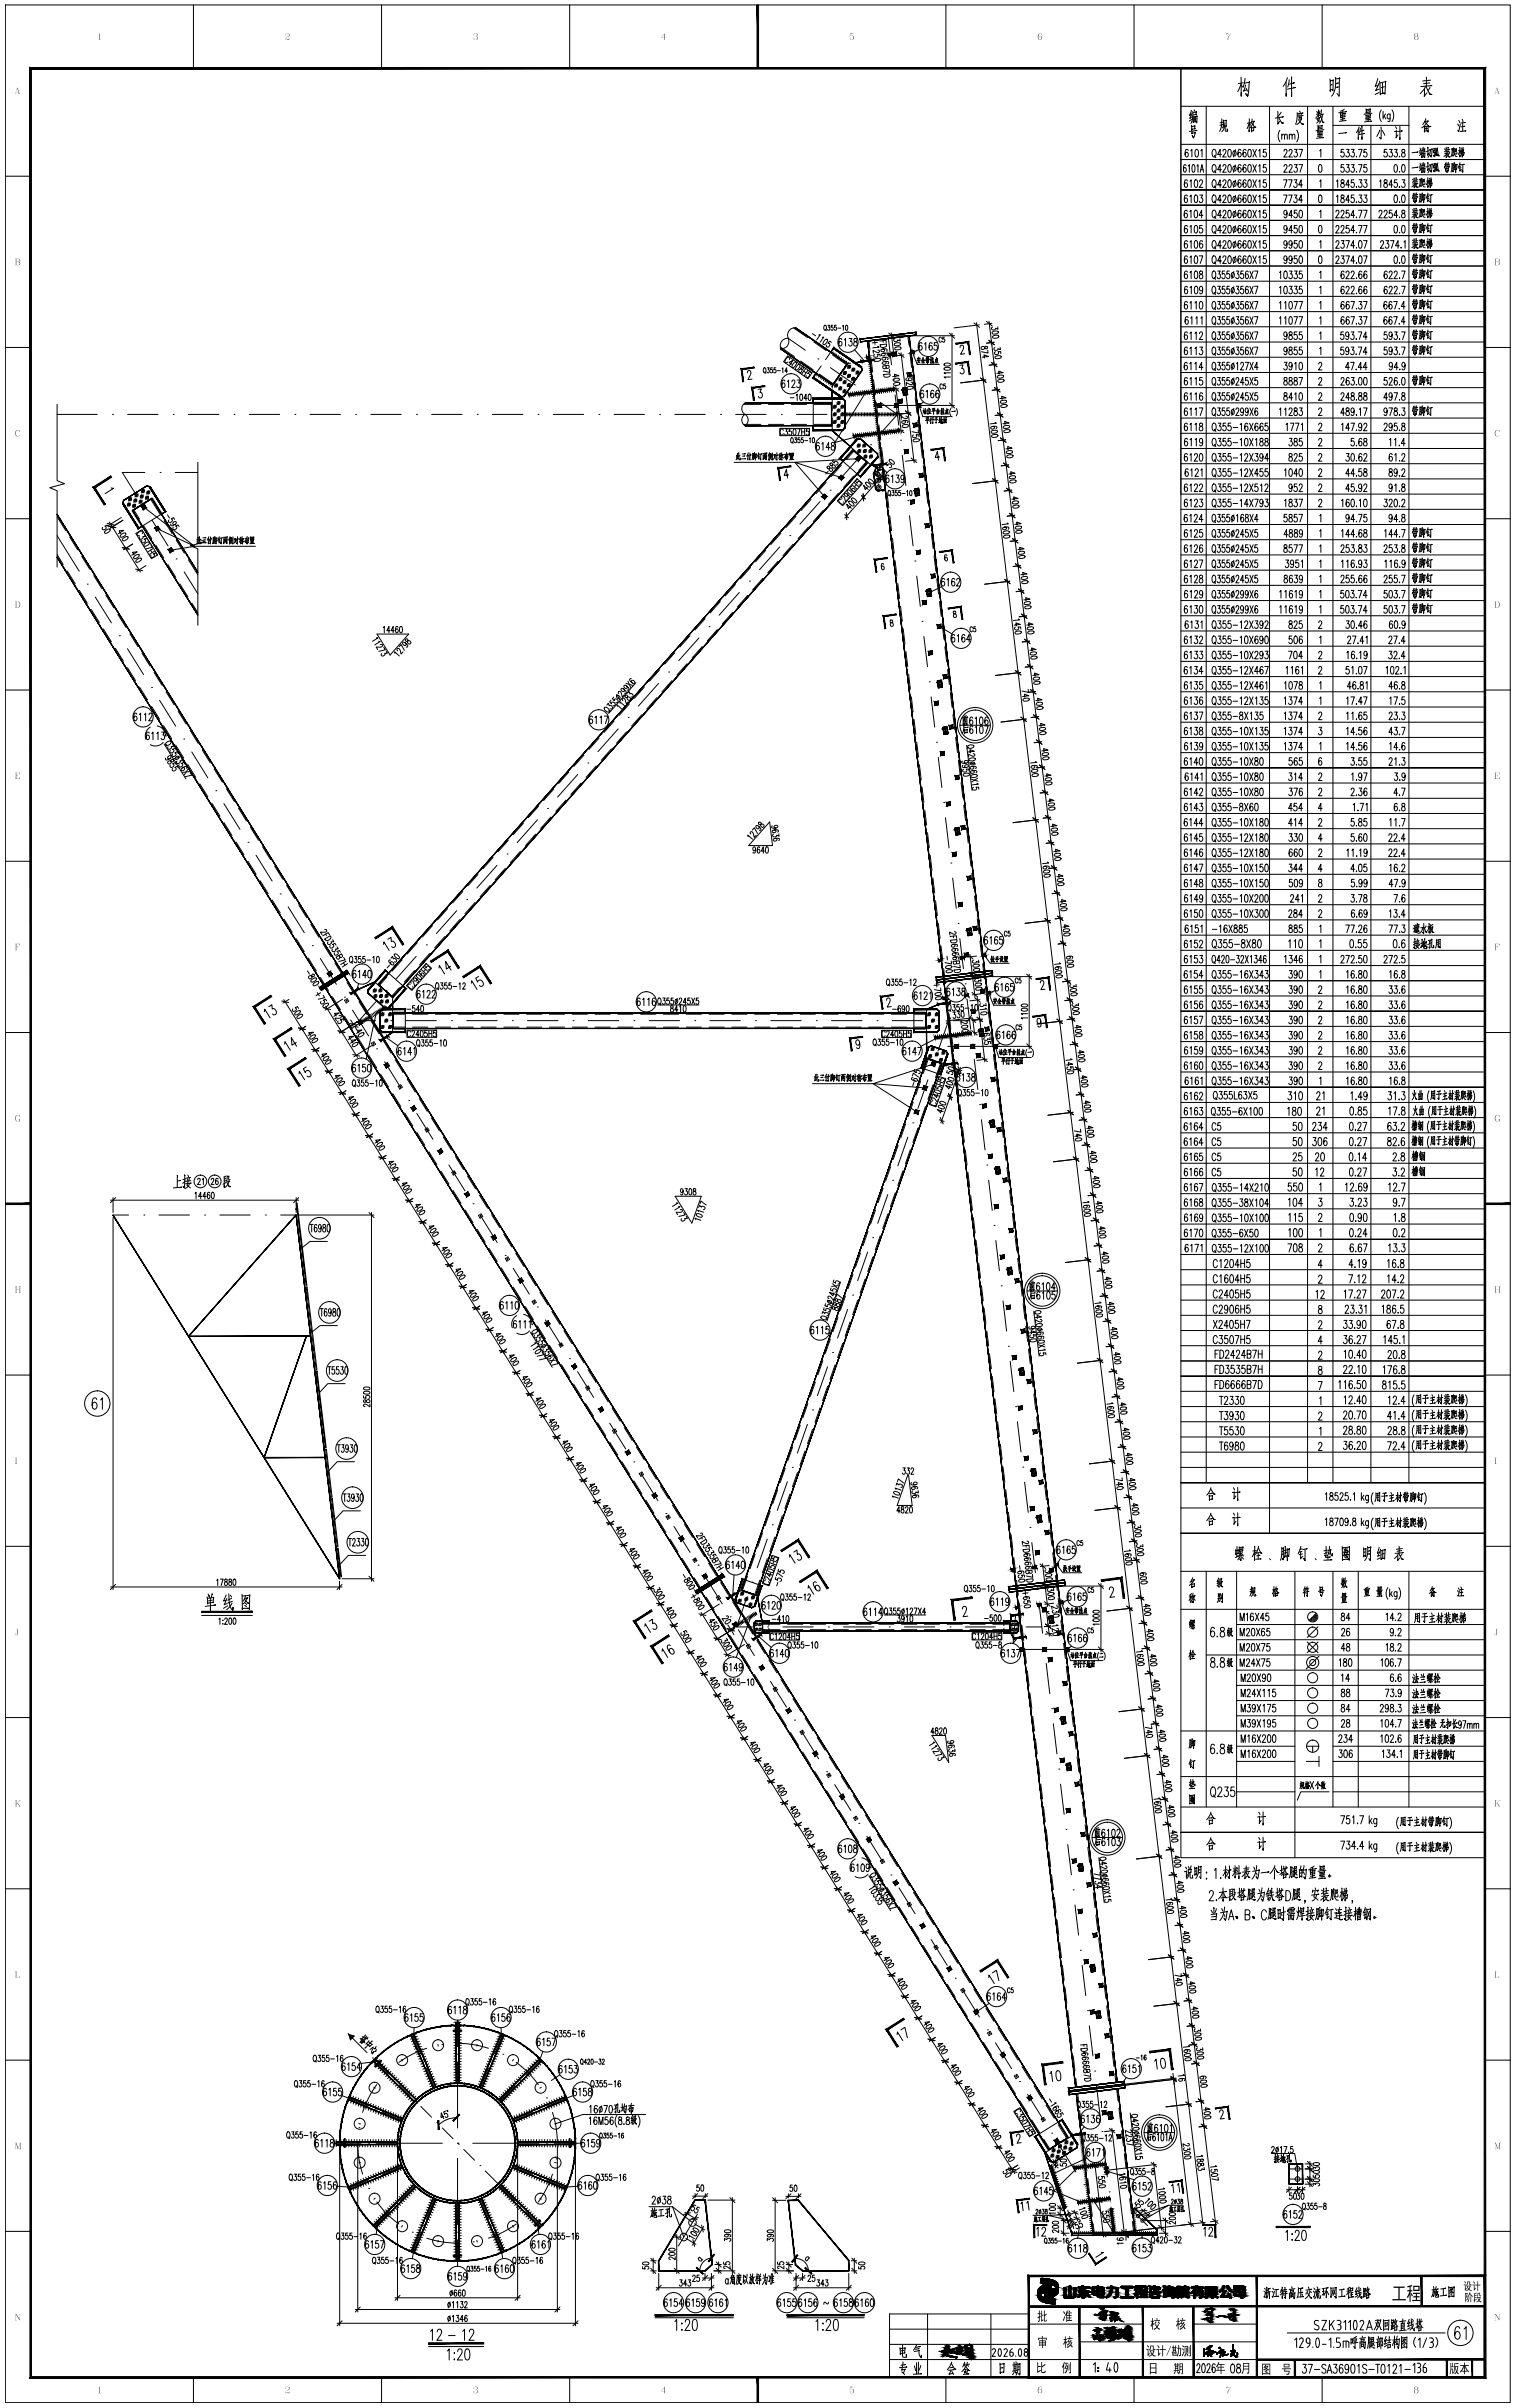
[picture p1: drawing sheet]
<svg xmlns="http://www.w3.org/2000/svg" width="598mm" height="950mm" viewBox="0 0 598 950" stroke-linecap="round" stroke-linejoin="round" font-family="sans-serif">
<!-- layer: 4 -->
<g fill="none" stroke="#000" stroke-width=".39">
<path d="M311.1 133.5l6.8 4.7M350.6 133l1.3 10.9M322.8 141.6h.1M327.7 145l9.9 6.9M342.5 155.3h.1M344.9 160h20.3M347.4 158.8l6.8 4.7M352.6 149.8h.1M353.3 155.8l1.4 11.9M357.1 153.1l.3 2.7M22.5 163.5h15.9M44.4 163.5h.1"/>
<path d="M50.4 163.5h12M68.4 163.5h.1M74.4 163.5h12M92.4 163.5h.1M98.4 163.5h12M116.4 163.5h.1M122.4 163.5h12M140.4 163.5h.1M146.4 163.5h12M164.4 163.5h.1M170.4 163.5h12M188.4 163.5h.1"/>
<path d="M194.4 163.5h12M212.4 163.5h.1M218.4 163.5h12M236.4 163.5h.1M242.4 163.5h12M260.4 163.5h.1M266.4 163.5h12M284.4 163.5h.1M290.4 163.5h12M308.4 163.5h.1M314.4 163.5h12M332.4 163.5h.1"/>
<path d="M338.4 163.5h15.8M339.6 179.9l-8 9M343.6 175.4h.1M354.2 163.5l-6.6 7.4M355.4 173.7h.1M356.1 179.6l1.4 11.9M57.2 186.4h-8.9l5.4 8.7M63.2 186.4h.1M69.2 186.4h8.9M323.7 197.9l-8 8.9M327.7 193.4h.1M347.1 183.5l.2 1.8"/>
<path d="M348.4 184.3l-2.1 .2M358.3 197.5h.1M361.8 192.8l.3 2.7M22.5 211.4l8.8 14M56.8 200.1h.1M60 205.2l6.3 10.2M307.7 215.8l-7.9 9M311.7 211.3h.1M359 203.5l1.4 11.9M34.4 230.5h.1M37.6 235.6l6.4 10.2M69.5 220.5h.1"/>
<path d="M72.7 225.6l5.4 8.7M291.8 233.8l-8 8.9M295.8 229.3h.1M361.1 221.3h.1M361.8 227.3l1.4 11.9M366.5 232.5l.4 2.7M47.1 250.8h.1M50.3 255.9l6.3 10.2M275.9 251.7l-8 9M279.8 247.2h.1M363.9 245.2h.1M364.7 251.1l1.4 11.9"/>
<path d="M59.8 271.2h.1M63 276.3l6.3 10.2M259.9 269.6l-8 9M263.9 265.1h.1M366.8 269h.1M367.5 275l1.4 11.9M370.8 268.5l.4 2.7M72.5 291.6h.1M75.7 296.7l6.3 10.2M244 287.6l-8 9M248 283.1h.1M369.6 292.8h.1"/>
<path d="M370.3 298.8l1.5 11.9M373 286.9l.3 2.7M85.2 312h.1M88.4 317l6.3 10.2M216.1 319h.1M228 305.5l-7.9 9M232 301h.1M372.5 316.7h.1M97.9 332.3h.1M101.1 337.4l6.3 10.2M200.2 336.9h.1M212.1 323.5l-8 8.9"/>
<path d="M373.2 322.6l1.4 11.9M377.7 326.6l.4 2.7M110.6 352.7h.1M113.7 357.8l6.4 10.2M180.2 359.3l-7.9 9M184.2 354.9h.1M196.2 341.4l-8 9M375.3 340.5h.1M376 346.4l1.4 12M123.3 373.1h.1M126.4 378.1l6.4 10.3M164.3 377.3l-8 9"/>
<path d="M168.3 372.8h.1M378.1 364.3h.1M378.8 370.3l1.5 11.9M382.5 366.3l.3 2.7M136 393.4h.1M139.1 398.5l6.4 10.2M148.3 395.2l-6.6 7.5h6.5M152.3 390.7h.1M381 388.2h.1M381.7 394.1l1.4 11.9M148.7 413.8h.1M151.8 418.9l6.4 10.2"/>
<path d="M154.2 402.7h.1M160.2 402.7h12M178.2 402.7h.1M184.2 402.7h12M202.2 402.7h.1M208.2 402.7h12M226.2 402.7h.1M232.2 402.7h12M250.2 402.7h.1M256.2 402.7h12M274.2 402.7h.1M280.2 402.7h12"/>
<path d="M298.2 402.7h.1M304.2 402.7h12M322.2 402.7h.1M328.2 402.7h12M346.2 402.7h.1M352.2 402.7h12M370.2 402.7h.1M374.1 412.8h20.7M374.4 402.7l-4.2 12M376.2 402.7h6.5M383.8 412h.1M384.5 417.9l1.5 12"/>
<path d="M387.2 406l.3 2.7M161.3 434.2h.1M164.5 439.3l6.4 10.2M366.2 426l-3.9 11.3M368.2 420.4h.1M386.7 435.8h.1M174 454.5h.1M177.2 459.6l6.3 10.2M358.3 448.7l-3.9 11.3M360.3 443h.1M387.4 441.8l1.4 11.9M389.5 459.6h.1"/>
<path d="M391.5 442l.3 2.7M44.6 479.4h6.2M56.8 479.4h.1M62.8 479.4h12M80.8 479.4h.1M86.8 479.4h12M104.8 479.4h.1M110.8 479.4h6.1M186.7 474.9h.1M350.4 471.3l-4 11.3M352.4 465.7h.1M390.2 465.6l1.4 11.9"/>
<path d="M393.7 460.4l.3 2.7M189.9 480l6.3 10.2M199.4 495.3h.1M342.5 494l-4 11.3M344.4 488.3h.1M392.3 483.5h.1M393 489.4l1.5 11.9M202.6 500.4l6.3 10.2M212.1 515.7h.1M334.5 516.6l-3.9 11.3M336.5 511h.1M395.2 507.3h.1"/>
<path d="M395.9 513.3l1.4 11.9M398.4 500.1l.3 2.7M215.3 520.7l6.3 10.2M224.8 536h.1M326.6 539.3l-4 11.3M328.6 533.6h.1M398 531.1h.1M398.7 537.1l1.4 11.9M403.2 539.8l.3 2.8M227.9 541.1l6.4 10.2M237.5 556.4h.1M320.7 556.3h.1"/>
<path d="M400.9 555h.1M240.6 561.5l6.4 10.2M250.1 576.8h.1M312.7 578.9h.1M318.7 561.9l-4 11.4M401.6 560.9l1.4 11.9M403.7 578.8h.1M407.9 579.5l.3 2.8M253.3 581.9l6.4 10.2M262.8 597.1h.1M310.8 584.6l-4 11.3M404.4 584.8l1.4 11.9"/>
<path d="M410.1 597.9l.3 2.7M266 602.2l6.4 10.2M275.5 617.5h.1M302.8 607.2l-3.9 11.4M304.8 601.6h.1M406.5 602.6h.1M407.2 608.6l1.5 11.9M278.7 622.6l6.4 10.2M288.2 637.9h.1M294.9 629.9l-4.2 12h6.3M296.9 624.2h.1M409.4 626.5h.1"/>
<path d="M410.1 632.4l1.4 11.9M414.8 637.6l.3 2.8M291.4 643l6.3 10.2M300.9 658.2h.1M303 641.9h.1M309 641.9h12M327 641.9h.1M333 641.9h12M351 641.9h.1M357 641.9h12M375 641.9h.1M381 641.9h12"/>
<path d="M398.9 641.9h.1M402.4 650.8h20.7M405 641.9h6.2M412.2 650.3h.1M412.9 656.3l1.4 11.9M304.1 663.3l6.3 10.2M313.6 678.6h.1M415.1 674.1h.1M419.5 677.3l.4 2.8M316.8 683.7l6.3 10.2M326.3 699h.1M415.8 680.1l1.4 11.9"/>
<path d="M417.9 698h.1M421.7 695.7l.3 2.7M329.5 704.1l6.3 10.2M339 719.4h.1M418.6 703.9l1.4 11.9M342.1 724.5l6.4 10.1M351.7 739.7h.1M420.7 721.8h.1M421.4 727.7l1.5 12M426.5 735.4l.3 2.8M354.8 744.8l6.4 10.2M423.6 745.6h.1"/>
<path d="M424.3 751.6l1.4 11.9M364.3 760.1h.1M367.5 765.2l6.4 10.2M426.4 769.4h.1M427.1 775.4l1.4 11.9M431.2 775.2l.3 2.7M377 780.5h.1M380.2 785.6l6.4 10.2M429.2 793.3h.1M430 799.2l1.4 12M433.4 793.5l.3 2.8M152.7 817.7h.1"/>
<path d="M168.4 808.1a39.3 39.3 0 0 0-11 5.6M174.4 806.7h.1M180.6 806.2l5.4 .3 6.8 1.6M198.5 810.5h.1M203.8 813.7a39.2 39.2 0 0 1 8.6 8.7M389.7 800.8h.1M392.9 805.9l6.3 10.2M432.1 817.1h.1M141.7 839.4h.1M148.7 822.4a39.3 39.3 0 0 0-5.6 11M180.6 821.9v17.7M215.7 827.7h.1"/>
<path d="M218.1 833.4l1.2 4.9 .7 7.3M402.4 821.2h.1M405.6 826.3l6.3 10.2M432.8 823.1l1.4 11.9M438.1 833.2l.3 2.8M141.2 845.6l.4 5.4 1.5 6.7M156.9 845.6h17.7M180.6 845.6h.1M180.6 851.6v17.7M186.6 845.6h17.7M218.1 857.7a38.6 38.6 0 0 1-5.7 11M219.5 851.7h.1"/>
<path d="M415.1 841.6h.1M418.3 846.7l6.3 10.2M434.9 840.9h.1M435.6 846.9l1.4 11.9M508.8 859.7h5.3M508.8 855.7h5.3M512.1 853.7v8M145.5 863.5h.1M148.7 868.7a39.2 39.2 0 0 0 8.7 8.7M203.8 877.4a38.6 38.6 0 0 1-11 5.6M208.4 873.4h.1M275.3 873.6l-7.6 12.5"/>
<path d="M421.4 872l2.4 7.2M427.8 862h.1M431 867.1l8.7 14M437.8 864.8h.1M438.5 870.7l1.3 10.9M446.8 872l6.1 6.1M162.7 880.7h.1M168.4 883l5 1.3 7.2 .7M186.8 884.5h.1"/>
</g>
<!-- layer: 0 -->
<g fill="none" stroke="#000" stroke-width=".39">
<path d="M2.1 2h594v945.9h-594zM76.3 2v25M150.6 2v25M224.9 2v25M373.3 2v25M447.6 2v25M521.8 2v25M466.1 27v557.9h120M466.1 27v167.9h120M466.1 27h120v567.9M489.8 30.4l.1 7.6v-1.5M489.9 33.1l-1.4 3"/>
<path d="M489.9 33.6l.5 .6M490.7 32.6l-1.9 .4M491.2 32.7l2-.3-.1-.2-.7 5.8-.7-1.1 .8 1v-.4M491.4 30.9l-.8 3.6M491.6 33.6l-.8 2.3 1.3-.5M491.8 34.8l.5 1.2M507.6 32.4v5.6v-1.1M508.1 30.6l-.5 1.6-1.2 1.9M508.9 31.4l-.6 2.9M509.7 30.4l.1 7.7v-1.5M510.3 32.8l.6-.2-2 .6M510.7 34.7l.6-.2-3.1 .7"/>
<path d="M524.9 31.2l.2 4.9-.1-.6 .8-.2 .3 .6 .1-4.5v.3l-1.1 .2M525.7 33.4l-.6 .2M527 30.5a9.2 9.2 0 0 1-1.5 7.4M527.2 31.2l1.7-.3-.3-.2-.1 7.3-.8-1.1M527.9 34.5l.3-.2-1.1 .3M528 32.8h.3l-1.1 .2M543.8 31l-1 3 1.1-.3M544.2 32.9l-1.3 2.8 1.4-.5M544.3 36.5l-1.6 .8M544.5 32l.3 5.4-.1-.4 1.7-.2h-.4M544.7 32.8l2.3-.7-.3 5.1-.3-.4M545.7 32.5v4.3"/>
<path d="M546.4 34.2l-1.3 .4M562.2 35.2l-.1 2.8 1.1-1.4M562.7 34.1l-.7 1.3-1.5 1.5M562.8 34.2l1.5 3 .9 .1-1.1-.5M562.9 30.4l.1 3.6M564.3 32.7l-2.5 .3M564.4 34.5l-.8 1.2M564.6 31.6l-3 .3M564.8 33.8h.4l-4.5 .3M466.1 41.9h120M466.1 56.9h120M468.9 59.4l-.6-.5a1.92 1.92 0 0 0 .1 3 .88 .88 0 0 0 .6-1 .88 .88 0 0 0-1-.7l-.3 .7"/>
<path d="M469.9 59.5l.5-.6v3M470.2 43.5l-.7 2 .7-.2M470.2 49.4l.2 2v-.4l1.4-.2h-.3l.1-1.2-1.2 .3M470.4 47.1l-1 .7M470.5 44.6l-.9 2 .9-.4M470.6 51.7l-.2 1.1 1.5-.5-.1-.1-.7 2.2-.6-.9 .6 .9M470.8 44a9.1 9.1 0 0 1-.7 4.6M470.8 45.9l.2 2.5v-.5M470.9 44.4l1.4-.3-.1 1-1.3 .3M471 46.1l1.5-.3-.2 2.7-.2-.4 .2 .3M471.3 43.3l.3 .7M471.4 46.1v2"/>
<path d="M471.8 46v2.1M471.9 59.1l.5-.2a2.17 2.17 0 0 1 0 3h-.2a2.44 2.44 0 0 1-.3-2.8zM472 51.5h.5l-3.1 .3M472.2 46.9l-1 .2M473.9 59.5l.5-.6v3M476.1 41.9v543M478.8 59.1l.2-.2a1.7 1.7 0 0 1 .6 2.9l-.2 .1a1.7 1.7 0 0 1-.6-2.8zM482.1 49.8l.5 .7M482.2 46.9l-.1 3-.7 1.9M482.5 49.2l-1 .3M482.6 48.2l-1 .3M482.7 59.7l.1-.5a.65 .65 0 0 1 .9-.1 .65 .65 0 0 1 .1 1l-1.2 1.8h1.4"/>
<path d="M482.9 47.4v2.8v-.6M482.9 47.7l1.2-.2-.2 2.5v-.4M483.4 48.4a4.3 4.3 0 0 1-1.2 3.6M483.6 49.9l.1 1.8h.8l-.1-.9 .1 .9M484.9 59.1l.5-.2 .5 .6v1.9l-.5 .5-.5-.1-.2-.4-.1-1.2zM486.9 59.7a.97 .97 0 0 1 1.1 .7 .97 .97 0 0 1-.6 1.1l-.7-.4-.1-.7zM487.7 59.1l-.9 2.8M489.8 59.4l-.6-.5a1.92 1.92 0 0 0 .1 3 .88 .88 0 0 0 .6-1 .88 .88 0 0 0-1-.7l-.3 .7M491.8 59.4l-.6-.5a1.91 1.91 0 0 0 .1 3 .88 .88 0 0 0 .6-1 .88 .88 0 0 0-1-.7l-.3 .7M492.8 59.1l.5-.2a2.17 2.17 0 0 1 0 3h-.2a2.44 2.44 0 0 1-.3-2.8zM493.1 46.8l-.1 5.2v-.7M493.1 48.9l.4 .6"/>
<path d="M493.1 48.5l-.9 2.3M493.6 48.4l-1.3 .2M493.9 50.2l.1 1.8v-.3l.9-.2v-1.4l-1 .4M494.1 48.5l1.1 1.7h.5l-.6-.3M494.1 47.9h1l-1.8 2.6M494.2 46.9l-.6 2.1M494.5 58.9l1.4 3M495.9 58.9l-1.4 3M496.8 59.5l.5-.6v3M499.7 58.9h-1l-.1 1.3a.86 .86 0 0 1 1.3 .7 .86 .86 0 0 1-1.3 .8l-.1-.3M501.1 41.9v563M504.3 44l.1 5 .7-1.1"/>
<path d="M504.8 46.5l1.2 2.1 .6-.1h-.6M505.2 51.4a4 4 0 0 0 0 4.6M505.7 44.3l-1.3 1.7M505.7 48.2l.3 .3M505.9 53.5l.5-.6 .5 .2 .1 1.8M505.9 52.9v2M506.1 46.2l.5-.1-3.3 .5M506.8 59.7l.1-.5a.66 .66 0 0 1 .9-.1 .66 .66 0 0 1 .1 1l-1.2 1.8h1.4M507 53.5l.5-.6 .5 .2 .1 1.8M508.8 59.7l.1-.5a.65 .65 0 0 1 .9-.1 .65 .65 0 0 1 .1 1l-1.2 1.8h1.4M508.9 53.5l.5-.6 .5 .2 .1 1.8M508.9 52.9v2"/>
<path d="M510 53.5l.5-.6 .5 .2 .1 1.8M510.9 58.9h1.1l-.6 1.2a.86 .86 0 0 1 .6 1.1 .86 .86 0 0 1-1.2 .5l-.1-.3M511.8 51.4a4 4 0 0 1 0 4.6M512 44.4l-.1 2.8-.6 1.8M512.5 47.3l1.4 1.7h.6l-.8-.3M512.5 47l1.2-.3-.1 .4a3.2 3.2 0 0 1-1.8 2.1M512.7 58.9h1.4l-1 3M512.9 43.8l.3 .6M513.6 44.8l.1 1.5-.9 .3-.1-1.6M514 44.6h.3l-2.2 .3M514.1 45.6h.2l-2.1 .2M516.1 41.9v543"/>
<path d="M519.6 47l1.2-.3v-.4l-.3 1.2-.8 1.1M519.7 43.9l.4 .8M520.1 51.8l.1 1.5 1.7-.2v-1.4l-1.7 .4M520.1 49.4l.2 1.7-.1-.2 1.6-.2v-1.3l-1.6 .4M520.3 46.3l-.3 1.1 1 .5M520.4 43.4v2.6v-.5M520.4 45.1l-1.1 1.5M520.4 45.2l.6 .4M520.8 59.5l.5-.6v3M521 43.7l-.3 1.2M521 52v2.4M521.1 44.8l-1.5 .3"/>
<path d="M521.3 45.8l.9 2.5h.4l-.6-.3M521.4 50.2l-1.2 .2M521.5 52.5l-1 .1M521.6 43.3l-.5 3M521.8 54.3h.6l-2.8 .3M521.9 53.6l-1.8 .2M522 45.2a5.1 5.1 0 0 1-1.3 3.4M522.5 45l-1.1 .2M522.5 51.2l-3.1 .4M526.1 41.9v543M526.1 49.5h30M529 44.8l.2 1.7v-.2l1.7-.3v-1.4l-1.8 .4"/>
<path d="M530 43.5l-.1 4.2M530.4 58.9h-1v1.2a.91 .91 0 0 1 1.2 .8 .91 .91 0 0 1-1.2 .9l-.2-.4M530.5 45.4l-1.1 .2M530.5 46.8h.3l-1.7 .3M530.6 43.1l-1.6 .8M531 47.6l.3-.1-2.7 .4M531.1 52.4l.4-.1-3.1 .4M531.1 44.1l.4-.1-3.1 .5M531.4 58.9h1.1l-.6 1.2a.84 .84 0 0 1 .7 1.2 .84 .84 0 0 1-1.4 .1M533.4 58.9h1.1l-.6 1.2a.86 .86 0 0 1 .6 1.1 .86 .86 0 0 1-1.2 .5l-.1-.3M536.1 51.2v3.8v-.7M536.2 58.9h1.4l-1 3"/>
<path d="M536.4 50.1l-1.1 2.3M536.9 50.6l-.4 1.9M537.5 49.9l.1 5.1v-1M537.9 51.5l.4-.1-1.4 .4M538.2 52.8l.4-.1-2.1 .4M539.1 45.3l.1 1.5 1.7-.2v-1.4l-1.7 .4M539.2 42.9l.1 1.7-.1-.2 1.6-.2v-1.3l-1.6 .4M539.4 58.9h-1l-.1 1.3a.85 .85 0 0 1 1.3 .7 .85 .85 0 0 1-1.3 .8l-.1-.3M540 45.5v2.4M540.4 43.7l-1.2 .2M540.5 46l-1 .1M540.8 47.8h.6l-2.8 .3"/>
<path d="M541 47.1l-1.9 .2M541.1 49.5v535.4M541.5 44.7l-3.1 .4M544.5 51.4l-1.1 2.4M544.5 54.3l.5 .5 .1-.2M545 50.1v4.7l-.5-.6M545.2 43.4a4 4 0 0 0 0 4.5M545.6 51.5l.9 1.9M545.9 43.9v3M546.3 45.8l.7 1.1M546.9 44.9l-1 1.5M547.4 58.9h-1l-.1 1.3a.85 .85 0 0 1 1.3 .7 .85 .85 0 0 1-1.3 .8l-.1-.3"/>
<path d="M548.4 58.9h1.1l-.6 1.2a.87 .87 0 0 1 .6 1.1 .87 .87 0 0 1-1.2 .5l-.1-.3M548.7 44.9l-.1 2.8-.3 .2-.5-.1M548.7 45.4l-.2-.3a.96 .96 0 0 0-1.1 .7 .96 .96 0 0 0 .6 1.1l.7-.4M549.4 43.4a4 4 0 0 1 0 4.5M550.4 51.9l.8-.2-.2 2.7 .8-1.2M550.4 58.9h1.1l-.6 1.2a.86 .86 0 0 1 .6 1.1 .86 .86 0 0 1-1.2 .5l-.1-.3M550.8 50l.4 .8M552.5 49.9v5.2v-.8M553.1 51.7h.4l-1.9 .2M553.4 59.1v.9a1.01 1.01 0 0 1 1.2 .8 1.01 1.01 0 0 1-.9 1.1 1.09 1.09 0 0 1-.5-1.2 1.09 1.09 0 0 1 1.2-.7v-.9zM556.1 41.9v543M560.4 59.9l.1 .7"/>
<path d="M560.5 58.4l.2 .7M560.9 59.6l-.2 1.4 .3-.2-.8 .5M561.1 59.4l-1 .2M561.7 58.1l.1 1.2M561.7 59.9l-.1 2M562.3 58.5v1v-.2l-1 .1v-.9M562.4 47.9l1.3-.2-1.4 1.8-1.2 .9M562.4 48.3l1.8 1.7 .6-.1-.6 .1-.4-.4-1.7 .2 .1 2.3v-.4l1.4-.1v.5l.1-2.3M562.5 59.8l-1.4 .2M562.7 46.8l-1.2 2.3M562.9 49.9v1.7M563.4 50.7l-1.1 .1"/>
<path d="M563.5 58.1l-.1 3.1 .8-.8M564.1 59.1l1.2-.3-.4 3.1-.4-.6 .4 .6M564.1 59.4l-1.2 .5M564.6 59a4.5 4.5 0 0 1-1 3.1M565.7 58.7l.7-.1v.8h-.5l-.1-.2-.1 1 .7-.2-.4 1.7-.3-.5 .3 .4M566.7 58.5l-.4 3.3M567 58.8l-.1 2.6 .5-.3-.1-.3 .2 .6M567.3 58.7l.5 2.8h.3l-.4-.4M567.5 58.3l-.8 .6M570.1 58.7l.4 .3M570.7 58.3l.1 1.9M570.8 59.4l-.7 .5"/>
<path d="M571.1 60l.1 .2M571.5 58.1v1.6M572.1 59.7l-1 .1M572.2 58.9l-1.2 .2M573.4 59.2l.1 2.4v-.4M573.6 58.8l.2 1.3a1.73 1.73 0 0 0 1.3 1.7M573.8 58.3l-.6 .7-.1-.4v1.9l-.4 1.3M574.1 58.6l.2 2 .7 .1v-.6M574.2 58.9l.7-.2-.1 .9-.6 .1M574.5 58.9v.8M575.3 48.9l.4 .8M575.7 47.5l.4 .8"/>
<path d="M576.1 58.2l.1 3.8v-.6M576.2 59.4l-.6 1.5M576.2 59.7l.3 .4M576.4 48.9l-.7 3-.3-.5M576.5 59.2l-.8 .2M576.7 59.3l1-.4-.1 .7h-.9v.9l1.2-.3-.2 1.1-.3-.3M576.8 58.3l.2 .6M577.1 47l.3 1M577.2 59.2v2.8v-.6M577.3 48.5v3.2M577.4 58.2l-.1 .9M577.9 49.8h.2l-1.5 .2"/>
<path d="M578.1 48.4l.2-.1-1.7 .2M578.3 51.7h.3l-2.3 .2M2.1 69.5h10M466.1 68.9h120M468.1 65.4l-.5-.5a2.14 2.14 0 0 0 .1 3.1 1.04 1.04 0 0 0 .5-1 1.04 1.04 0 0 0-.6-.9l-.5 .8M468.6 71.4l-.6-.5a1.92 1.92 0 0 0 .1 3 .88 .88 0 0 0 .6-1 .88 .88 0 0 0-1-.7l-.3 .7M468.6 77.4l-.6-.5a1.9 1.9 0 0 0 .1 3 .88 .88 0 0 0 .6-1 .88 .88 0 0 0-1-.7l-.3 .7M469 65.5l.4-.6v3.1M469.6 71.5l.5-.6v3M469.6 77.5l.5-.6v3M470.7 65.1l.4-.2 .5 .6v1.9l-.5 .6-.6-.6zM471.6 71.1l.5-.2 .5 .6v1.9l-.5 .5-.5-.1-.2-.4-.1-1.2z"/>
<path d="M471.6 77.1h.8l.2 .4v1.9l-.5 .5-.5-.1-.2-.4-.1-1.2zM472.4 65.5l.4-.6v3.1M473.4 71.7l.1-.5a.65 .65 0 0 1 1-.1 .65 .65 0 0 1 0 1l-1.2 1.8h1.4M473.5 76.9h1.1l-.6 1.2a.84 .84 0 0 1 .8 1.2 .84 .84 0 0 1-1.5 .1M473.7 68l.7-3.1 .7 3.1M474 66.9h.8M478.8 71.1l.2-.2a1.7 1.7 0 0 1 .6 2.9l-.2 .1a1.7 1.7 0 0 1-.6-2.8zM478.8 77.1l.2-.2a1.68 1.68 0 0 1 .6 2.9l-.2 .1a1.69 1.69 0 0 1-.6-2.8zM478.8 65.1l.2-.2a1.7 1.7 0 0 1 .6 2.9l-.2 .2a1.7 1.7 0 0 1-.6-2.9zM479.3 61.4l.6 .8M479.3 73.4l.6 .8M479.3 79.4l.6 .8"/>
<path d="M479.3 67.4l.6 .8M482.1 60.9h-1.5l1-2v3M482.1 72.9h-1.5l1-2v3M482.1 78.9h-1.5l1-2v3M482.1 66.9h-1.5l1-2v3.1M482.7 71.7l.1-.5a.65 .65 0 0 1 .9-.1 .65 .65 0 0 1 .1 1l-1.2 1.8h1.4M482.7 77.6l.1-.4a.66 .66 0 0 1 .9-.1 .66 .66 0 0 1 .1 1l-1.2 1.8h1.4M482.7 65.7l.1-.5a.66 .66 0 0 1 .9-.1 .66 .66 0 0 1 .1 1l-1.2 1.9h1.4M484.9 71.1l.5-.2 .5 .6v1.9l-.5 .5-.5-.1-.2-.4-.1-1.2zM484.9 77.1h.8l.2 .4v1.9l-.5 .5-.5-.1-.2-.4-.1-1.2zM484.9 65.1l.5-.2 .5 .6v1.9l-.5 .6-.5-.2-.2-.4-.1-1.2zM486.9 71.7a.97 .97 0 0 1 1.1 .7 .97 .97 0 0 1-.6 1.1l-.7-.4-.1-.7z"/>
<path d="M486.9 77.6a.97 .97 0 0 1 1.1 .8 .97 .97 0 0 1-.6 1.1l-.7-.4-.1-.7zM486.9 65.7a.95 .95 0 0 1 1.1 .7 .95 .95 0 0 1-.6 1.1l-.7-.4-.1-.7zM487.7 71.1l-.9 2.8M487.7 77.1l-.9 2.8M487.7 65.1l-.9 2.9M489.8 71.4l-.6-.5a1.92 1.92 0 0 0 .1 3 .88 .88 0 0 0 .6-1 .88 .88 0 0 0-1-.7l-.3 .7M489.8 77.4l-.6-.5a1.9 1.9 0 0 0 .1 3 .88 .88 0 0 0 .6-1 .88 .88 0 0 0-1-.7l-.3 .7M489.8 65.4l-.6-.5a1.93 1.93 0 0 0 .1 3.1 .88 .88 0 0 0 .6-1.1 .88 .88 0 0 0-1-.7l-.3 .7M491.8 71.4l-.6-.5a1.91 1.91 0 0 0 .1 3 .88 .88 0 0 0 .6-1 .88 .88 0 0 0-1-.7l-.3 .7M491.8 77.4l-.6-.5a1.89 1.89 0 0 0 .1 3 .88 .88 0 0 0 .6-1 .88 .88 0 0 0-1-.7l-.3 .7M491.8 65.4l-.6-.5a1.92 1.92 0 0 0 .1 3.1 .88 .88 0 0 0 .6-1.1 .88 .88 0 0 0-1-.7l-.3 .7M492.8 71.1l.5-.2a2.17 2.17 0 0 1 0 3h-.2a2.44 2.44 0 0 1-.3-2.8z"/>
<path d="M492.8 77.1l.5-.2a2.14 2.14 0 0 1 0 3h-.2a2.42 2.42 0 0 1-.3-2.8zM492.8 65.1l.5-.2a2.17 2.17 0 0 1 0 3.1h-.2a2.44 2.44 0 0 1-.3-2.9zM494.5 70.9l1.4 3M494.5 76.9l1.4 3M494.5 64.9l1.4 3.1M495.9 70.9l-1.4 3M495.9 76.9l-1.4 3M495.9 64.9l-1.4 3.1M496.8 71.5l.5-.6v3M496.8 77.5l.5-.6v3M496.8 65.5l.5-.6v3.1M499.7 70.9h-1l-.1 1.3a.86 .86 0 0 1 1.3 .7 .86 .86 0 0 1-1.3 .8l-.1-.3"/>
<path d="M499.7 76.9h-1l-.1 1.3a.86 .86 0 0 1 1.3 .7 .86 .86 0 0 1-1.3 .8l-.1-.3M499.7 64.9h-1v1.2a.91 .91 0 0 1 1.2 .8 .91 .91 0 0 1-1.2 .9l-.2-.4M506.6 70.9h1.4l-1 3M506.6 76.9h1.4l-1 3M506.8 65.7l.1-.5a.67 .67 0 0 1 .9-.1 .67 .67 0 0 1 .1 1l-1.2 1.9h1.4M508.6 70.9h1.4l-1 3M508.6 76.9h1.4l-1 3M508.8 65.7l.1-.5a.66 .66 0 0 1 .9-.1 .66 .66 0 0 1 .1 1l-1.2 1.9h1.4M510.8 70.9h1.1l-.6 1.2a.84 .84 0 0 1 .7 1.2 .84 .84 0 0 1-1.4 .1M510.8 76.9h1.1l-.6 1.2a.84 .84 0 0 1 .7 1.2 .84 .84 0 0 1-1.4 .1M510.9 64.9h1.1l-.6 1.2a.85 .85 0 0 1 .6 1.1 .85 .85 0 0 1-1.2 .5l-.1-.3M512.7 64.9h1.4l-1 3.1"/>
<path d="M514.1 72.9h-1.5l1-2v3M514.1 78.9h-1.5l1-2v3M520.7 77.1l.5-.2a2.14 2.14 0 0 1 0 3h-.2a2.42 2.42 0 0 1-.3-2.8zM520.7 65.1l.5-.2a2.17 2.17 0 0 1 0 3.1h-.2a2.44 2.44 0 0 1-.3-2.9zM520.8 71.5l.5-.6v3M527.5 77.5l.5-.6v3M527.5 71.5l.5-.6v3M529.4 77.1v.8a1.01 1.01 0 0 1 1.2 .9 1.01 1.01 0 0 1-.9 1.1 1.08 1.08 0 0 1-.5-1.2 1.08 1.08 0 0 1 1.2-.8l.1-.5a.68 .68 0 0 0-1.1-.3zM529.4 71.1v.9a1.01 1.01 0 0 1 1.2 .8 1.01 1.01 0 0 1-.9 1.1 1.08 1.08 0 0 1-.5-1.2 1.08 1.08 0 0 1 1.2-.7l.1-.6a.66 .66 0 0 0-1.1-.3zM530.4 64.9h-1v1.2a.91 .91 0 0 1 1.2 .8 .91 .91 0 0 1-1.2 .9l-.2-.4M531.4 64.9h1.1l-.6 1.2a.86 .86 0 0 1 .6 1.1 .86 .86 0 0 1-1.2 .5l-.1-.3M532.7 78.9h-1.5l1-2v3"/>
<path d="M532.7 72.9h-1.5l1-2v3M533.4 64.9h1.1l-.6 1.2a.85 .85 0 0 1 .6 1.1 .85 .85 0 0 1-1.2 .5l-.1-.3M534.4 76.9h-1l-.1 1.3a.93 .93 0 0 1 1.4 .6 .93 .93 0 0 1-1 1.1l-.5-.5M534.4 70.9h-1v1.2a.91 .91 0 0 1 1.2 .8 .91 .91 0 0 1-1.2 .9l-.2-.4M535.4 61.7v.2zM535.4 79.7v.2zM535.4 73.7v.2zM535.4 67.7v.3zM536.2 64.9h1.4l-1 3.1M536.4 76.9h1.1l-.6 1.2a.86 .86 0 0 1 .6 1.1 .86 .86 0 0 1-1.2 .5l-.1-.3M536.4 70.9h1.1l-.6 1.2a.87 .87 0 0 1 .6 1.1 .87 .87 0 0 1-1.2 .5l-.1-.3M538.4 76.9h1.1l-.6 1.2a.84 .84 0 0 1 .7 1.2 .84 .84 0 0 1-1.4 .1"/>
<path d="M538.4 70.9h1.1l-.6 1.2a.84 .84 0 0 1 .7 1.2 .84 .84 0 0 1-1.4 .1M539.4 64.9h-1v1.2a.91 .91 0 0 1 1.2 .8 .91 .91 0 0 1-1.2 .9l-.2-.4M544.5 71.5l.5-.6v3M546.4 71.1v.9a1.01 1.01 0 0 1 1.2 .8 1.01 1.01 0 0 1-.9 1.1 1.08 1.08 0 0 1-.5-1.2 1.08 1.08 0 0 1 1.2-.7v-.9zM549.7 72.9h-1.5l1-2v3M550.5 77.1h.8l.2 .4v1.9l-.5 .5-.5-.1-.2-.4-.1-1.2zM550.5 65.1l.5-.2 .5 .6v1.9l-.5 .6-.5-.2-.2-.4-.1-1.2zM551.4 70.9h-1v1.2a.88 .88 0 0 1 1.2 .9 .88 .88 0 0 1-1.3 .7l-.1-.3M552.4 61.7v.2zM552.4 79.7v.2zM552.4 73.7v.2zM552.4 67.7v.3z"/>
<path d="M553.4 70.9h1.1l-.6 1.2a.86 .86 0 0 1 .6 1.1 .86 .86 0 0 1-1.2 .5l-.1-.3M553.5 77.1h.8l.2 .4v1.9l-.5 .5-.5-.1-.2-.4-.1-1.2zM553.5 65.1l.5-.2 .5 .6v1.9l-.5 .6-.5-.2-.2-.4-.1-1.2zM557.5 70.7l.4 .3M557.5 77.6l-.1 .8M557.5 77.8l2-.3-.2 .5M557.9 76.2l.1 1.4M557.9 78.2l.1 1.4v-.5M558 78.5l1.1-.3-.2 1.3-.2-.3 .3 .1M558.1 70.2v2M558.1 71.4l-.6 .5M558.2 73l-.1 1.1 .6-.6"/>
<path d="M558.4 76.2l.1 1.3M558.4 77.9l.1 2.2v-.5M558.5 72l.1 .2M558.5 72.5l-1.3 1.3M558.5 72.6l.7 1.3h.5l-.5-.2M558.9 70.1v1.6M559 76.1l-.2 1.4M559.2 76.8h.2l-1.9 .2M559.2 72.7l-.4 .5M559.3 60.1l.4-.1-2.4 .3M559.3 66h.4l-2.4 .3M559.4 72.4h.2l-2 .2"/>
<path d="M559.4 71.7l-.9 .1M559.6 70.9l-1.3 .2M560.4 65.9l.1 .7M560.4 76.5v2.1l-.3 1.3M560.5 64.4l.2 .7M560.5 76.8l.5-.1-.2 3.1-.2-.3 .3 .2M560.7 77.5l-.2 .1M560.7 78.2l-.2 .2M560.8 71.2l.1 2.4v-.4M560.9 65.6l-.2 1.4 .3-.2-.8 .5M561 70.8l.2 1.2a1.78 1.78 0 0 0 1.3 1.8M561.1 65.3l-1 .3"/>
<path d="M561.1 60.4l.1 1.7M561.1 66.4l.1 1.7M561.1 70.3l-.6 .7v-.4v1.9l-.4 1.3M561.2 60.6l1.3-.2-.2 1.7-.2-.4 .2 .3M561.2 66.6l1.3-.2-.2 1.7-.2-.4 .2 .3M561.3 76.1l.1 1.8M561.4 78l-.4 1.1 .6-.3M561.5 70.6l.1 2 .8 .1v-.6M561.5 78.5l.2 .5M561.6 70.9l.7-.2-.1 .9-.6 .1M561.7 77.2l-.6 .1M561.7 64.1l.1 1.2"/>
<path d="M561.7 65.9l-.1 2.1M561.8 77.8l-.8 .2M561.8 70.9v.8M561.9 76.7v3.3v-.5M561.9 77l.6-.1-.3 2-.2-.3 .3 .2M562 60.5l-.1 1.4M562 66.5l-.1 1.5M562.3 64.5v1v-.2l-1 .1v-.9M562.5 65.8l-1.4 .2M563.5 70.2l.1 3.8v-.6M563.5 64.1l-.1 3.2 .8-.9M563.5 77.7v1.8l.6-.7"/>
<path d="M563.6 71.4l-.7 1.5M563.6 71.7l.3 .4M563.6 76.2l-.7 1.9M563.9 77.5l-.6 .2M563.9 71.2l-.8 .2M563.9 76.8l-.5 .2M564 78.2l-.9 .2M564.1 71.3l1-.4-.1 .7h-.9l-.1 .9 1.3-.3-.3 1.1-.2-.3M564.1 65.1l1.2-.3-.4 3.1-.4-.6 .4 .5M564.1 65.4l-1.2 .5M564.2 70.3l.1 .6M564.5 72.5l-.8 1.1"/>
<path d="M564.5 71.2v2.8v-.6M564.6 65a4.4 4.4 0 0 1-1 3.1M564.7 77v2.9l-.4-.5 .4 .4M564.8 70.2l-.2 .9M565 76.9l.3-.1-1.2 .2M565.7 64.7l.7-.1v.7l-.5 .2-.1-.3-.1 1 .7-.2-.4 1.7-.3-.4 .3 .3M566.7 64.5l-.4 3.3M567 64.8l-.1 2.6 .5-.3-.1-.3 .2 .6M567.3 64.7l.5 2.8h.3l-.4-.4M567.5 64.3l-.8 .5M570.2 65.6l-.2 .8M570.2 65.8l1.9-.3-.2 .5"/>
<path d="M570.5 64.2l.1 1.4M570.6 66.2v1.4v-.5M570.6 66.5l1.1-.3-.1 1.3-.2-.3 .2 .1M570.8 61l-.1 1.1 .7-.6M571.1 64.2v1.3M571.1 65.9v2.2v-.5M571.2 60.5l-1.3 1.3M571.2 60.6l.7 1.3h.5l-.6-.2M571.6 64.1l-.1 1.4M571.8 64.8h.3l-2 .2M571.9 60.7l-.4 .5M572 60.4h.2l-2 .2"/>
<path d="M573.1 64.5l-.1 2.1-.3 1.3M573.1 64.8l.5-.1-.1 3.1-.3-.3 .3 .2M573.4 65.5l-.3 .1M573.4 66.2l-.3 .2M574 64.2v1.8M574 66l-.3 1.1 .6-.3M574.2 66.5l.1 .5M574.3 65.2l-.6 .1M574.4 65.8l-.7 .2M574.5 64.7l.1 3.3-.1-.5M574.5 65l.6-.1-.2 2-.2-.3 .2 .2M576.2 65.7l-.1 1.8 .7-.7"/>
<path d="M576.2 64.2l-.7 2M576.5 65.5l-.6 .2M576.6 64.8l-.5 .2M576.6 66.2l-.8 .2M577.1 60.5l-.7 1.1M577.3 65v3l-.3-.6 .3 .4M577.7 64.9l.3-.1-1.3 .2M586.1 62.9h-120h120M586.1 74.9h-120h120M586.1 69.5h10M466.1 92.9h120M466.1 86.9h120"/>
<path d="M466.1 98.9h120M468.6 83.4l-.6-.5a1.91 1.91 0 0 0 .1 3 .88 .88 0 0 0 .6-1 .88 .88 0 0 0-1-.7l-.3 .7M468.6 89.4l-.6-.5a1.9 1.9 0 0 0 .1 3 .88 .88 0 0 0 .6-1 .88 .88 0 0 0-1-.7l-.3 .7M468.6 95.4l-.6-.5a1.92 1.92 0 0 0 .1 3 .88 .88 0 0 0 .6-1 .88 .88 0 0 0-1-.7l-.3 .8M469.6 83.5l.5-.6v3M469.6 89.5l.5-.6v3M469.6 95.5l.5-.6v3M471.6 83.1l.5-.2a2.12 2.12 0 0 1 0 3h-.2a2.48 2.48 0 0 1-.3-2.8zM471.6 89.1h.8l.2 .4v1.9l-.5 .5-.5-.1-.2-.4-.1-1.2zM471.6 95.1l.5-.2 .5 .6v1.9l-.5 .5-.5-.1-.2-.4-.1-1.2zM474.5 88.9h-1l-.1 1.3a.86 .86 0 0 1 1.4 .7 .86 .86 0 0 1-1.4 .8l-.1-.3M474.6 95.4l-.6-.5a1.91 1.91 0 0 0 .1 3 .88 .88 0 0 0 .6-1 .88 .88 0 0 0-1-.7l-.3 .8"/>
<path d="M474.8 84.9h-1.5l1-2v3M478.8 83.1l.2-.2a1.7 1.7 0 0 1 .6 2.9l-.2 .1a1.7 1.7 0 0 1-.6-2.8zM478.8 89.1l.2-.2a1.68 1.68 0 0 1 .6 2.9l-.2 .1a1.69 1.69 0 0 1-.6-2.8zM478.8 95.1l.2-.2a1.7 1.7 0 0 1 .6 2.9l-.2 .1a1.7 1.7 0 0 1-.6-2.8zM479.3 85.4l.6 .8M479.3 91.4l.6 .8M479.3 97.4l.6 .8M482.1 84.9h-1.5l1-2v3M482.1 90.9h-1.5l1-2v3M482.1 97h-1.5l1-2.1v3M482.7 83.7l.1-.5a.65 .65 0 0 1 .9-.1 .65 .65 0 0 1 .1 1l-1.2 1.8h1.4M482.7 89.6l.1-.4a.66 .66 0 0 1 .9-.1 .66 .66 0 0 1 .1 1l-1.2 1.8h1.4"/>
<path d="M482.7 95.7l.1-.5a.65 .65 0 0 1 .9-.1 .65 .65 0 0 1 .1 1l-1.2 1.8h1.4M484.9 83.1l.5-.2 .5 .6v1.9l-.5 .5-.5-.1-.2-.4-.1-1.2zM484.9 89.1h.8l.2 .4v1.9l-.5 .5-.5-.1-.2-.4-.1-1.2zM484.9 95.1l.5-.2 .5 .6v1.9l-.5 .5-.5-.1-.2-.4-.1-1.2zM486.9 83.7a.96 .96 0 0 1 1.1 .7 .96 .96 0 0 1-.6 1.1l-.7-.4-.1-.7zM486.9 89.6a.97 .97 0 0 1 1.1 .8 .97 .97 0 0 1-.6 1.1l-.7-.4-.1-.7zM486.9 95.7a.96 .96 0 0 1 1.1 .7 .96 .96 0 0 1-.6 1.1l-.7-.4-.1-.7zM487.7 83.1l-.9 2.8M487.7 89.1l-.9 2.8M487.7 95.1l-.9 2.8M489.8 83.4l-.6-.5a1.92 1.92 0 0 0 .1 3 .88 .88 0 0 0 .6-1 .88 .88 0 0 0-1-.7l-.3 .7M489.8 89.4l-.6-.5a1.9 1.9 0 0 0 .1 3 .88 .88 0 0 0 .6-1 .88 .88 0 0 0-1-.7l-.3 .7"/>
<path d="M489.8 95.4l-.6-.5a1.92 1.92 0 0 0 .1 3 .88 .88 0 0 0 .6-1 .88 .88 0 0 0-1-.7l-.3 .8M491.8 83.4l-.6-.5a1.91 1.91 0 0 0 .1 3 .88 .88 0 0 0 .6-1 .88 .88 0 0 0-1-.7l-.3 .7M491.8 89.4l-.6-.5a1.89 1.89 0 0 0 .1 3 .88 .88 0 0 0 .6-1 .88 .88 0 0 0-1-.7l-.3 .7M491.8 95.4l-.6-.5a1.91 1.91 0 0 0 .1 3 .88 .88 0 0 0 .6-1 .88 .88 0 0 0-1-.7l-.3 .8M492.8 83.1l.5-.2a2.17 2.17 0 0 1 0 3h-.2a2.44 2.44 0 0 1-.3-2.8zM492.8 89.1l.5-.2a2.14 2.14 0 0 1 0 3h-.2a2.42 2.42 0 0 1-.3-2.8zM492.8 95.1l.5-.2a2.17 2.17 0 0 1 0 3h-.2a2.44 2.44 0 0 1-.3-2.8zM494.5 82.9l1.4 3M494.5 88.9l1.4 3M494.5 94.9l1.4 3M495.9 82.9l-1.4 3M495.9 88.9l-1.4 3"/>
<path d="M495.9 94.9l-1.4 3M496.8 83.5l.5-.6v3M496.8 89.5l.5-.6v3M496.8 95.5l.5-.6v3M499.7 82.9h-1l-.1 1.3a.94 .94 0 0 1 1.4 .6 .94 .94 0 0 1-1 1.1l-.5-.5M499.7 88.9h-1l-.1 1.3a.86 .86 0 0 1 1.3 .7 .86 .86 0 0 1-1.3 .8l-.1-.3M499.7 94.9h-1l-.1 1.3a.94 .94 0 0 1 1.4 .6 .94 .94 0 0 1-1 1.1l-.5-.5M508 83.9l-.3 .8a.81 .81 0 0 1-1-.8 .81 .81 0 0 1 1-.8l.3 .8a1.47 1.47 0 0 1-.8 2l-.4-.4M508 89.9l-.3 .8a.81 .81 0 0 1-1-.8 .81 .81 0 0 1 1-.8l.3 .8a1.45 1.45 0 0 1-.8 2l-.4-.4M508 95.9l-.3 .8a.81 .81 0 0 1-1-.8 .81 .81 0 0 1 1-.8l.3 .8a1.47 1.47 0 0 1-.8 2l-.4-.4M510 95.9l-.3 .8a.81 .81 0 0 1-1-.8 .81 .81 0 0 1 1-.8l.3 .8a1.49 1.49 0 0 1-.8 2l-.4-.4M510.2 84.9h-1.5l1-2v3"/>
<path d="M510.2 90.9h-1.5l1-2v3M511.9 82.9h-1v1.2a.91 .91 0 0 1 1.2 .8 .91 .91 0 0 1-1.2 .9l-.2-.4M511.9 88.9h-1l-.1 1.3a.93 .93 0 0 1 1.4 .6 .93 .93 0 0 1-1 1.1l-.5-.5M511.9 94.9h-1v1.2a.91 .91 0 0 1 1.2 .8 .91 .91 0 0 1-1.2 .9l-.2-.4M513 83.1l.5-.2a2.12 2.12 0 0 1 0 3h-.2a2.39 2.39 0 0 1-.3-2.8zM513 89.1l.5-.2a2.09 2.09 0 0 1 0 3h-.2a2.38 2.38 0 0 1-.3-2.8zM513 95.1l.5-.2a2.12 2.12 0 0 1 0 3h-.2a2.39 2.39 0 0 1-.3-2.8zM520.7 89.1l.5-.2a2.14 2.14 0 0 1 0 3h-.2a2.42 2.42 0 0 1-.3-2.8zM520.8 83.5l.5-.6v3M520.8 95.5l.5-.6v3M527.3 89.6l.1-.4a.66 .66 0 0 1 .9-.1 .66 .66 0 0 1 .1 1l-1.2 1.8h1.4M527.3 83.7l.1-.5a.65 .65 0 0 1 .9-.1 .65 .65 0 0 1 .1 1l-1.2 1.8h1.4"/>
<path d="M527.3 95.7l.1-.5a.65 .65 0 0 1 .9-.1 .65 .65 0 0 1 .1 1l-1.2 1.8h1.4M529.3 89.6l.1-.4a.67 .67 0 0 1 .9-.1 .67 .67 0 0 1 .1 1l-1.2 1.8h1.4M529.3 83.7l.1-.5a.66 .66 0 0 1 .9-.1 .66 .66 0 0 1 .1 1l-1.2 1.8h1.4M529.4 94.9h1.1l-.6 1.2a.85 .85 0 0 1 .6 1.1 .85 .85 0 0 1-1.2 .4l-.1-.2M531.2 94.9h1.4l-1 3M532.4 88.9h-1l-.1 1.3a.86 .86 0 0 1 1.3 .7 .86 .86 0 0 1-1.3 .8l-.1-.3M532.4 82.9h-1l-.1 1.3a.94 .94 0 0 1 1.4 .6 .94 .94 0 0 1-1 1.1l-.5-.5M534.7 90.9h-1.5l1-2v3M534.7 84.9h-1.5l1-2v3M534.7 97h-1.5l1-2.1v3M535.4 91.7v.2zM535.4 85.6v.3z"/>
<path d="M535.4 97.6v.3zM536.2 88.9h1.4l-1 3M536.2 82.9h1.4l-1 3M536.5 95.1l.5-.2a2.12 2.12 0 0 1 0 3h-.2a2.48 2.48 0 0 1-.3-2.8zM538.2 88.9h1.4l-1 3M538.2 82.9h1.4l-1 3M538.2 94.9h1.4l-1 3M544.3 83.7l.1-.5a.66 .66 0 0 1 .9-.1 .66 .66 0 0 1 .1 1l-1.2 1.8h1.4M544.9 95.7l.1-.5a.66 .66 0 0 1 .9-.1 .66 .66 0 0 1 .1 1l-1.2 1.8h1.4M546.3 83.7l.1-.5a.65 .65 0 0 1 .9-.1 .65 .65 0 0 1 .1 1l-1.2 1.8h1.4M547 94.9h1.1l-.6 1.2a.84 .84 0 0 1 .7 1.2 .84 .84 0 0 1-1.4 .1M548.8 94.9h1.4l-1 3"/>
<path d="M549.4 82.9h-1l-.1 1.3a.94 .94 0 0 1 1.4 .6 .94 .94 0 0 1-1 1.1l-.5-.5M550.5 89.1h.8l.2 .4v1.9l-.5 .5-.5-.1-.2-.4-.1-1.2zM551.7 84.9h-1.5l1-2v3M552.3 97h-1.5l1-2.1v3M552.4 91.7v.2zM552.4 85.6v.3zM553 97.6v.3zM553.4 83.1v.8a1.02 1.02 0 0 1 1.2 .9 1.02 1.02 0 0 1-.9 1.1 1.1 1.1 0 0 1-.5-1.2 1.1 1.1 0 0 1 1.2-.8v-.8zM553.5 89.1h.8l.2 .4v1.9l-.5 .5-.5-.1-.2-.4-.1-1.2zM554.1 95.5l.5-.6v3M557.5 82.7l.4 .3M557.5 94.7l.4 .3"/>
<path d="M557.5 89.6l-.1 .8M557.5 89.8l2-.3-.2 .5M557.9 88.3l.1 1.3M557.9 90.2l.1 1.4v-.5M558 90.5l1.1-.3-.2 1.3-.2-.3 .3 .1M558.1 82.2v2M558.1 94.2v2M558.1 83.4l-.6 .5M558.1 95.4l-.6 .5M558.2 85l-.1 1.1 .6-.6M558.2 97l-.1 1.1 .6-.6M558.4 88.2l.1 1.3"/>
<path d="M558.4 89.9l.1 2.2v-.5M558.5 84l.1 .2M558.5 96l.1 .2M558.5 84.5l-1.3 1.3M558.5 84.6l.7 1.2 .5 .1-.5-.2M558.5 96.5l-1.3 1.3M558.5 96.6l.7 1.2 .5 .1-.5-.2M558.9 82.1v1.6M558.9 94.1v1.6M559 88.1l-.2 1.4M559.2 88.8h.2l-1.9 .2M559.2 84.7l-.4 .5"/>
<path d="M559.2 96.7l-.4 .5M559.4 84.4h.2l-2 .2M559.4 96.4h.2l-2 .2M559.4 83.7l-.9 .1M559.4 95.7l-.9 .1M559.6 82.9l-1.3 .2M559.6 94.9l-1.3 .2M560.4 88.5v2.1l-.3 1.3M560.5 88.8l.5-.1-.2 3-.2-.2 .3 .2M560.7 89.5l-.2 .1M560.7 90.2l-.2 .2M560.8 83.2l.1 2.4v-.4"/>
<path d="M560.8 95.2l.1 2.4v-.4M561 82.8l.2 1.2a1.78 1.78 0 0 0 1.3 1.8M561 94.8l.2 1.2a1.78 1.78 0 0 0 1.3 1.8M561.1 82.3l-.6 .7v-.4v1.9l-.4 1.3M561.1 94.3l-.6 .7v-.4v1.9l-.4 1.3M561.3 88.1l.1 1.8M561.4 90l-.4 1.1 .6-.3M561.5 82.6l.1 2 .8 .1v-.6M561.5 94.6l.1 2 .8 .1v-.6M561.5 90.5l.2 .5M561.6 82.9l.7-.2-.1 .9-.6 .1M561.6 94.9l.7-.2-.1 .9-.6 .1"/>
<path d="M561.7 89.2l-.6 .1M561.8 89.8l-.8 .2M561.8 82.9v.8M561.8 94.9v.8M561.9 88.7v3.3v-.5M561.9 89l.6-.1-.3 2-.2-.3 .3 .2M563.5 82.2l.1 3.8v-.6M563.5 94.2l.1 3.8v-.6M563.5 89.7v1.8l.6-.7M563.6 83.4l-.7 1.5M563.6 95.4l-.7 1.5M563.6 83.7l.3 .4"/>
<path d="M563.6 95.7l.3 .4M563.6 88.2l-.7 1.9M563.9 89.5l-.6 .2M563.9 83.2l-.8 .2M563.9 95.2l-.8 .2M563.9 88.8l-.5 .2M564 90.2l-.9 .2M564.1 83.3l1-.4-.1 .7h-.9l-.1 .9 1.3-.3-.3 1.2-.2-.4M564.1 95.3l1-.4-.1 .7h-.9l-.1 .9 1.3-.3-.3 1.1-.2-.3M564.2 82.3l.1 .6M564.2 94.3l.1 .6M564.5 84.5l-.8 1.1"/>
<path d="M564.5 96.5l-.8 1.1M564.5 83.2v2.8v-.6M564.5 95.2v2.8v-.6M564.7 89v2.9l-.4-.5 .4 .4M564.8 82.2l-.2 .9M564.8 94.2l-.2 .9M565 88.9l.3-.1-1.2 .2M586.1 80.9h-120h120M466.1 116.9h120M466.1 110.9h120M466.1 105h120M468.6 119.4l-.6-.5a1.93 1.93 0 0 0 .1 3 .88 .88 0 0 0 .6-1 .88 .88 0 0 0-1-.7l-.3 .7"/>
<path d="M468.6 107.4l-.6-.5a1.92 1.92 0 0 0 .1 3 .88 .88 0 0 0 .6-1 .88 .88 0 0 0-1-.7l-.3 .8M468.6 101.4l-.6-.4a1.9 1.9 0 0 0 .1 2.9 .88 .88 0 0 0 .6-1 .88 .88 0 0 0-1-.7l-.3 .7M468.7 113.4l-.6-.5a1.92 1.92 0 0 0 .1 3 .88 .88 0 0 0 .6-1 .88 .88 0 0 0-1-.7l-.3 .7M469.6 119.5l.5-.6v3M469.6 107.5l.5-.6v3M469.6 101.5l.5-.5v2.9M469.7 113.5l.5-.6v3M471.6 119.5l.5-.6v3M471.6 107.1l.5-.2 .5 .6v1.9l-.5 .5-.5-.1-.2-.4-.1-1.2zM471.6 101.1h.8l.2 .4v1.9l-.5 .5-.5-.1-.2-.4-.1-1.2zM471.7 113.1l.5-.2a2.12 2.12 0 0 1 0 3h-.2a2.39 2.39 0 0 1-.3-2.8zM473.3 101h1.4l-1 2.9"/>
<path d="M473.5 107.1v.8a1.11 1.11 0 0 1 1.1 .8 1.11 1.11 0 0 1-.4 1.2 .94 .94 0 0 1-.9-.9 .94 .94 0 0 1 1-.9l.3-.4-.1-.6zM473.6 119.1l.5-.2a2.12 2.12 0 0 1 0 3h-.2a2.39 2.39 0 0 1-.3-2.8zM474.7 113.9l-.3 .7a.81 .81 0 0 1-1-.7 .81 .81 0 0 1 1-.8l.3 .8a1.44 1.44 0 0 1-.8 2l-.4-.4M478.7 119.1l.2-.2a1.74 1.74 0 0 1 .6 2.9l-.2 .1a1.72 1.72 0 0 1-.6-2.8zM478.7 107.1l.2-.2a1.74 1.74 0 0 1 .6 2.9l-.2 .1a1.72 1.72 0 0 1-.6-2.8zM478.7 113.1l.2-.2a1.74 1.74 0 0 1 .6 2.9l-.2 .1a1.72 1.72 0 0 1-.6-2.8zM478.8 101.1l.2-.1a1.68 1.68 0 0 1 .6 2.8l-.2 .1a1.69 1.69 0 0 1-.6-2.8zM479.2 109.4l.6 .8M479.2 115.4l.6 .8M479.3 103.4l.6 .8M480.6 118.9h1l-.5 1.2a.89 .89 0 0 1 .6 1.1 .89 .89 0 0 1-1.1 .6l-.2-.4M480.6 106.9h1l-.5 1.2a.89 .89 0 0 1 .6 1.1 .89 .89 0 0 1-1.1 .6l-.2-.4"/>
<path d="M480.6 112.9h1l-.5 1.2a.89 .89 0 0 1 .6 1.1 .89 .89 0 0 1-1.1 .6l-.2-.4M482.1 102.9h-1.5l1-1.9v2.9M482.7 101.6l.1-.4a.66 .66 0 0 1 .9-.1 .66 .66 0 0 1 .1 1l-1.2 1.8h1.4M483.4 118.9h-.9v1.2a.89 .89 0 0 1 1.1 .8 .89 .89 0 0 1-1.1 .9l-.2-.4M483.4 106.9h-.9v1.2a.62 .62 0 0 1 1 .3l-.2 1.4-.6 .1-.4-.5M483.4 112.9h-.9v1.2a.89 .89 0 0 1 1.1 .8 .89 .89 0 0 1-1.1 .9l-.2-.4M484.9 101.1h.8l.2 .4v1.9l-.5 .5-.5-.1-.2-.4-.1-1.2zM485.2 118.9h-.9v1.2a.89 .89 0 0 1 1.1 .8 .89 .89 0 0 1-1.1 .9l-.2-.4M485.2 106.9h-.9v1.2a.62 .62 0 0 1 1 .3l-.2 1.4-.5 .1-.5-.5M485.2 112.9h-.9v1.2a.89 .89 0 0 1 1.1 .8 .89 .89 0 0 1-1.1 .9l-.2-.4M486.3 119.7a.95 .95 0 0 1 1 .7 .95 .95 0 0 1-.6 1.1l-.6-.4zM486.3 107.7a.96 .96 0 0 1 1 .7 .96 .96 0 0 1-.6 1.1l-.6-.4z"/>
<path d="M486.3 113.7a.97 .97 0 0 1 1 .7 .97 .97 0 0 1-.6 1.1l-.6-.4zM486.9 101.6a.97 .97 0 0 1 1.1 .8 .97 .97 0 0 1-.6 1.1l-.7-.4-.1-.7zM487 119.1l-.8 2.8M487 107.1l-.8 2.8M487 113.1l-.8 2.8M487.7 101.1l-.9 2.8M487.9 118.9h1l-.5 1.2a.89 .89 0 0 1 .6 1.1 .89 .89 0 0 1-1.1 .6l-.2-.4M487.9 106.9h1l-.5 1.2a.89 .89 0 0 1 .6 1.1 .89 .89 0 0 1-1.1 .6l-.2-.4M487.9 112.9h1l-.5 1.2a.89 .89 0 0 1 .6 1.1 .89 .89 0 0 1-1.1 .6l-.2-.4M489.8 101.4l-.6-.4a1.9 1.9 0 0 0 .1 2.9 .88 .88 0 0 0 .6-1 .88 .88 0 0 0-1-.7l-.3 .7M490.7 118.9h-.9v1.2a.89 .89 0 0 1 1.1 .8 .89 .89 0 0 1-1.1 .9l-.2-.4M490.7 106.9h-.9v1.2a.62 .62 0 0 1 1 .3l-.2 1.4-.5 .1-.5-.5"/>
<path d="M490.7 112.9h-.9v1.2a.89 .89 0 0 1 1.1 .8 .89 .89 0 0 1-1.1 .9l-.2-.4M491.8 101.4l-.6-.4a1.89 1.89 0 0 0 .1 2.9 .88 .88 0 0 0 .6-1 .88 .88 0 0 0-1-.7l-.3 .7M492.7 119.4l-.6-.5a2.01 2.01 0 0 0 .1 3 .89 .89 0 0 0 .6-1 .89 .89 0 0 0-1-.7l-.2 .7M492.7 107.4l-.6-.5a2 2 0 0 0 .1 3 .89 .89 0 0 0 .6-1 .89 .89 0 0 0-1-.7l-.2 .8M492.7 113.4l-.6-.5a2 2 0 0 0 .1 3 .89 .89 0 0 0 .6-1 .89 .89 0 0 0-1-.7l-.2 .7M492.8 101.1l.5-.1a2.14 2.14 0 0 1 0 2.9h-.2a2.42 2.42 0 0 1-.3-2.8zM493.3 118.9l1.3 3M493.3 106.9l1.3 3M493.3 112.9l1.3 3M494.5 101l1.4 2.9M494.6 118.9l-1.3 3M494.6 106.9l-1.3 3"/>
<path d="M494.6 112.9l-1.3 3M495.2 118.9h1.3l-.9 3M495.2 106.9h1.3l-.9 3M495.2 112.9h1.3l-.9 3M495.9 101l-1.4 2.9M496.8 101.5l.5-.5v2.9M499.7 101h-1l-.1 1.2a.86 .86 0 0 1 1.3 .7 .86 .86 0 0 1-1.3 .8l-.1-.3M505 119.5l.5-.6v3M505 107.5l.5-.6v3M505 113.5l.5-.6v3M507 119.5l.5-.6v3M507 107.1l.5-.2 .5 .6v1.9l-.5 .5-.5-.1-.2-.4-.1-1.2z"/>
<path d="M507 113.1l.5-.2 .5 .6v1.9l-.5 .5-.5-.1-.2-.4-.1-1.2zM508 101.9l-.3 .8a.81 .81 0 0 1-1-.8 .81 .81 0 0 1 1-.8l.3 .8a1.45 1.45 0 0 1-.8 2l-.4-.4M508.9 106.9h1.1l-.6 1.2a.86 .86 0 0 1 .6 1.1 .86 .86 0 0 1-1.2 .5l-.1-.3M508.9 112.9h1.1l-.6 1.2a.87 .87 0 0 1 .7 1.1 .87 .87 0 0 1-1.3 .5l-.1-.3M509 119.1l.5-.2a2.12 2.12 0 0 1 0 3h-.2a2.48 2.48 0 0 1-.3-2.8zM510 101.9l-.3 .8a.81 .81 0 0 1-1-.8 .81 .81 0 0 1 1-.8l.3 .8a1.48 1.48 0 0 1-.8 2l-.4-.4M510.7 118.9h1.4l-1 3M510.9 106.9h1.1l-.6 1.2a.85 .85 0 0 1 .6 1.1 .85 .85 0 0 1-1.2 .5l-.1-.3M510.9 112.9h1.1l-.6 1.2a.86 .86 0 0 1 .6 1.1 .86 .86 0 0 1-1.2 .5l-.1-.3M511.9 101h-1l-.1 1.2a.93 .93 0 0 1 1.4 .6 .93 .93 0 0 1-1 1.1l-.5-.5M512.7 118.9h1.4l-1 3M513 101.1l.5-.1a2.09 2.09 0 0 1 0 2.9h-.2a2.38 2.38 0 0 1-.3-2.8z"/>
<path d="M513.9 106.9h-1l-.1 1.3a.94 .94 0 0 1 1.4 .6 .94 .94 0 0 1-1 1.1l-.5-.5M513.9 112.9h-1l-.1 1.3a.86 .86 0 0 1 1.3 .7 .86 .86 0 0 1-1.3 .8l-.1-.3M520.7 101.1l.5-.1a2.14 2.14 0 0 1 0 2.9h-.2a2.42 2.42 0 0 1-.3-2.8zM520.8 119.5l.5-.6v3M520.8 113.5l.5-.6v3M520.8 107.5l.5-.6v3M527.3 101.6l.1-.4a.66 .66 0 0 1 .9-.1 .66 .66 0 0 1 .1 1l-1.2 1.8h1.4M529.4 101h1.1l-.6 1.1a.85 .85 0 0 1 .6 1.1 .85 .85 0 0 1-1.2 .5l-.1-.3M530.5 119.4l-.6-.5a1.93 1.93 0 0 0 .1 3 .88 .88 0 0 0 .6-1 .88 .88 0 0 0-1-.7l-.3 .7M530.5 113.4l-.6-.5a1.92 1.92 0 0 0 .1 3 .88 .88 0 0 0 .6-1 .88 .88 0 0 0-1-.7l-.3 .7M530.5 107.4l-.6-.5a1.92 1.92 0 0 0 .1 3 .88 .88 0 0 0 .6-1 .88 .88 0 0 0-1-.7l-.3 .8M531.2 101h1.4l-1 2.9"/>
<path d="M531.3 113.7l.1-.5a.65 .65 0 0 1 .9-.1 .65 .65 0 0 1 .1 1l-1.2 1.8h1.4M531.3 107.7l.1-.5a.65 .65 0 0 1 .9-.1 .65 .65 0 0 1 .1 1l-1.2 1.8h1.4M532.5 119.4l-.6-.5a1.92 1.92 0 0 0 .1 3 .88 .88 0 0 0 .6-1 .88 .88 0 0 0-1-.7l-.3 .7M533.2 118.9h1.4l-1 3M533.3 113.7l.1-.5a.66 .66 0 0 1 .9-.1 .66 .66 0 0 1 .1 1l-1.2 1.8h1.4M533.3 107.7l.1-.5a.66 .66 0 0 1 .9-.1 .66 .66 0 0 1 .1 1l-1.2 1.8h1.4M534.7 102.9h-1.5l1-1.9v2.9M535.4 115.7v.2zM535.4 109.7v.2zM535.4 103.7v.2zM536.4 118.9h1.1l-.6 1.2a.86 .86 0 0 1 .6 1.1 .86 .86 0 0 1-1.2 .5l-.1-.3M536.5 101.1l.5-.1a2.09 2.09 0 0 1 0 2.9h-.2a2.47 2.47 0 0 1-.3-2.8z"/>
<path d="M537.5 113.4l-.6-.5a1.91 1.91 0 0 0 .1 3 .88 .88 0 0 0 .6-1 .88 .88 0 0 0-1-.7l-.3 .7M537.5 107.4l-.6-.5a1.91 1.91 0 0 0 .1 3 .88 .88 0 0 0 .6-1 .88 .88 0 0 0-1-.7l-.3 .8M538.2 118.9h1.4l-1 3M538.2 101h1.4l-1 2.9M539.5 113.4l-.6-.5a1.92 1.92 0 0 0 .1 3 .88 .88 0 0 0 .6-1 .88 .88 0 0 0-1-.7l-.3 .7M539.5 107.4l-.6-.5a1.92 1.92 0 0 0 .1 3 .88 .88 0 0 0 .6-1 .88 .88 0 0 0-1-.7l-.3 .8M547.4 119.4l-.6-.5a1.93 1.93 0 0 0 .1 3 .88 .88 0 0 0 .6-1 .88 .88 0 0 0-1-.7l-.3 .7M547.5 113.4l-.6-.5a1.92 1.92 0 0 0 .1 3 .88 .88 0 0 0 .6-1 .88 .88 0 0 0-1-.7l-.3 .7M547.5 107.4l-.6-.5a1.92 1.92 0 0 0 .1 3 .88 .88 0 0 0 .6-1 .88 .88 0 0 0-1-.7l-.3 .8M548.3 113.7l.1-.5a.66 .66 0 0 1 .9-.1 .66 .66 0 0 1 .1 1l-1.2 1.8h1.4M548.3 107.7l.1-.5a.66 .66 0 0 1 .9-.1 .66 .66 0 0 1 .1 1l-1.2 1.8h1.4M549.4 119.4l-.6-.5a1.93 1.93 0 0 0 .1 3 .88 .88 0 0 0 .6-1 .88 .88 0 0 0-1-.7l-.3 .7"/>
<path d="M550.1 118.9h1.4l-1 3M550.3 113.7l.1-.5a.65 .65 0 0 1 .9-.1 .65 .65 0 0 1 .1 1l-1.2 1.8h1.4M550.3 107.7l.1-.5a.65 .65 0 0 1 .9-.1 .65 .65 0 0 1 .1 1l-1.2 1.8h1.4M550.5 101.1h.8l.2 .4v1.9l-.5 .5-.5-.1-.2-.4-.1-1.2zM552.4 115.7v.2zM552.4 109.7v.2zM552.4 103.7v.2zM553.2 112.9h1.4l-1 3M553.2 106.9h1.4l-1 3M553.5 101.1h.8l.2 .4v1.9l-.5 .5-.5-.1-.2-.4-.1-1.2zM557.5 119.6l-.1 .8M557.5 119.8l2-.3-.2 .5"/>
<path d="M557.5 113.6l-.1 .8M557.5 113.8l2-.4-.2 .6M557.5 107.6l-.1 .8M557.5 107.8l2-.4-.2 .6M557.5 101.6l-.1 .8M557.5 101.8l2-.4-.2 .6M557.9 118.2l.1 1.4M557.9 112.3l.1 1.3M557.9 106.2l.1 1.4M557.9 100.3l.1 1.3M557.9 114.2l.1 1.4v-.5M557.9 108.2l.1 1.4v-.5"/>
<path d="M557.9 102.2l.1 1.4v-.5M558 114.5l1.1-.3-.2 1.3-.2-.3 .3 .1M558 108.5l1.1-.3-.2 1.3-.2-.3 .3 .1M558 102.5l1.1-.3-.2 1.3-.2-.3 .3 .1M558.4 118.2l.1 1.3M558.4 112.2l.1 1.3M558.4 106.2l.1 1.3M558.4 100.2l.1 1.3M558.4 119.9l.1 2.2v-.5M558.4 113.9l.1 2.2v-.5M558.4 107.9l.1 2.2v-.5M558.4 101.9l.1 2.2v-.5"/>
<path d="M559 118.1l-.2 1.4M559 112.1l-.2 1.4M559 106.1l-.2 1.4M559 100.1l-.2 1.4M559.2 118.8h.2l-1.9 .2M559.2 112.8h.2l-1.9 .2M559.2 106.8h.2l-1.9 .2M559.2 100.8h.2l-1.9 .2M560.4 118.5v2.2l-.3 1.2M560.4 112.5v2.1l-.3 1.3M560.4 106.5v2.2l-.3 1.2M560.4 100.5v2.1l-.3 1.3"/>
<path d="M560.5 118.8l.5-.1-.2 3.1-.2-.3 .3 .2M560.5 112.8l.5-.1-.2 3-.2-.2 .3 .2M560.5 106.8l.5-.1-.2 3.1-.2-.3 .3 .2M560.5 100.8l.5-.1-.2 3-.2-.2 .3 .2M560.7 119.5l-.2 .1M560.7 113.5l-.2 .1M560.7 107.5l-.2 .1M560.7 101.5l-.2 .1M560.7 114.2l-.2 .2M560.7 108.2l-.2 .2M560.7 102.2l-.2 .2M561.3 118.2l.1 1.8"/>
<path d="M561.3 112.1l.1 1.8M561.3 106.2l.1 1.8M561.3 100.1l.1 1.8M561.4 120l-.4 1.1 .6-.3M561.4 114l-.4 1 .6-.2M561.4 108l-.4 1.1 .6-.3M561.4 102l-.4 1.1 .6-.3M561.5 114.5l.2 .5M561.5 108.5l.2 .5M561.5 102.5l.2 .5M561.7 119.2l-.6 .1M561.7 113.2l-.6 .1"/>
<path d="M561.7 107.2l-.6 .1M561.7 101.2l-.6 .1M561.8 119.8l-.8 .2M561.8 113.8l-.8 .2M561.8 107.8l-.8 .2M561.8 101.8l-.8 .2M561.9 118.7v3.3v-.5M561.9 112.7v3.3v-.5M561.9 106.7v3.3v-.5M561.9 100.7v3.3v-.5M561.9 119l.6-.1-.3 2-.2-.3 .3 .2M561.9 113l.6-.1-.3 2-.2-.3 .3 .2"/>
<path d="M561.9 107l.6-.1-.3 2-.2-.4 .3 .3M561.9 101l.6-.1-.3 2-.2-.3 .3 .2M563.5 119.7v1.8l.6-.7M563.5 113.7v1.8l.6-.7M563.5 107.7v1.8l.6-.7M563.5 101.7v1.8l.6-.7M563.6 118.2l-.7 1.9M563.6 112.2l-.7 1.9M563.6 106.2l-.7 1.9M563.6 100.2l-.7 1.9M563.9 119.5l-.6 .2M563.9 113.5l-.6 .2"/>
<path d="M563.9 107.5l-.6 .2M563.9 101.5l-.6 .2M563.9 118.8l-.5 .2M563.9 112.8l-.5 .2M563.9 106.9l-.5 .1M563.9 100.8l-.5 .2M564 114.2l-.9 .2M564 108.2l-.9 .2M564 102.2l-.9 .2M564.7 119v2.9l-.4-.5 .4 .4M564.7 113v2.9l-.4-.5 .4 .5M564.7 107v2.9l-.4-.5 .4 .4"/>
<path d="M564.7 101v2.9l-.4-.5 .4 .5M565 118.9l.3-.1-1.2 .2M565 112.9l.3-.1-1.2 .2M565 106.9l.3-.1-1.2 .2M565 100.9l.3-.1-1.2 .2M2.1 137.1h10M308.8 134.3l1.3-.7 1-.2a2.95 2.95 0 0 1-2.9 4.2l-.1-2zM314 129.3a2.95 2.95 0 0 0-2.9 4.2M320.7 131.6l1.2 .9M323.2 132.2l.6-.2-1.5 2.1M324.5 133.1l.6-.1-1.4 2M325.4 128.4l.1-.1a1.07 1.07 0 0 1 .7 1 1.07 1.07 0 0 1-.7 1 1.44 1.44 0 0 1-.1-1.9z"/>
<path d="M325.7 129.9l.4 .6M325.8 134l.6-.2a1.49 1.49 0 0 1-1.4 2.1l-.1-.6zM326.7 128.3h.8l-.4 .8a.56 .56 0 0 1 .5 .8 .56 .56 0 0 1-1 0M328.1 135.1l-.6-.5-.7 .8a.71 .71 0 0 1 .5 1.2 .71 .71 0 0 1-1.2-.2l.1-.2M328.7 128.3h-.6l-.1 .9a.57 .57 0 0 1 .9 .4 .57 .57 0 0 1-.9 .5l-.1-.2M328.9 138.8l-.4 .6M329.6 139.3l-.4 .6M330.1 128.3h-.7l-.1 .9a.57 .57 0 0 1 .9 .4 .57 .57 0 0 1-.9 .5v-.2M330.2 139.8l-.3 .5M330.7 129.5h1.2M332.3 134l-.7-.5a1.9 1.9 0 0 0 .1 3 .88 .88 0 0 0 .6-1 .88 .88 0 0 0-1-.7l-.3 .7M332.5 128.7l.4-.4v2"/>
<path d="M333.2 134.1l.5-.6v3M333.9 128.4l.2-.1a1.19 1.19 0 0 1 0 2l-.4-.8zM335.2 133.5h1.1l-.7 1.2a.84 .84 0 0 1 .8 1.2 .84 .84 0 0 1-1.5 .1M337.1 133.7v.8a1.01 1.01 0 0 1 1.2 .9 1.01 1.01 0 0 1-.9 1.1 1.09 1.09 0 0 1-.4-1.2 1.09 1.09 0 0 1 1.1-.8v-.8zM337.3 138l3.9 4.4M345.2 134.4l.2 1.5M345.2 139.9l-.3 .2a.74 .74 0 0 0 .9 .9 .74 .74 0 0 0 .4-1.2h1.1l.1 .8M346.4 135l-2.2 .3M346.4 136.6l.5 .4-2.4 .3M346.5 138.1h.3a.55 .55 0 0 1 .2 .8 .55 .55 0 0 1-.8 .2l-1.6-.9 .1 1.2M347.2 134.6l2.5-.3 .1 1M347.4 136l2.5-.3a1.36 1.36 0 0 1-.8 1.4 1.36 1.36 0 0 1-1.5-.2z"/>
<path d="M348.4 137.7l.6 .2a.67 .67 0 0 1-.5 .9 .67 .67 0 0 1-.8-.8l1.9-.4 .5 .4-.3 .5M348.5 134.4l.1 .7M348.6 139.3l.6 .2a.67 .67 0 0 1-.5 .9 .67 .67 0 0 1-.8-.7l1.9-.4 .5 .3-.3 .6M350.8 131.4l2.2 1.8M351.5 132.5h25.2M351.6 138.9l2.3 1.7M351.7 131.3l1.2 9.4M352.9 132.2l-1.4 .1M353 135.6l1.3-.4 1.1 .4a1.5 1.5 0 0 1-2.5 .3zM353.2 137.3l1.3-.5 1.1 .4a1.49 1.49 0 0 1-2.5 .3zM353.8 139.6l-1.4 .2M354.6 139.3l2.2 1.7"/>
<path d="M355.2 133.6l.1 .9-1-.4a.7 .7 0 0 1-1 .7 .7 .7 0 0 1-.2-1.1M355.6 139.2l3 24.8M362.6 138l-2.5 1 1.9 4.8h8.7M363.9 135.6l-.6-.4a1.89 1.89 0 0 0 .1 3 .88 .88 0 0 0 .6-1.1 .88 .88 0 0 0-1-.7l-.3 .8M364.9 135.7l.5-.5v3M367.9 135.6l-.6-.4a1.89 1.89 0 0 0 .1 3 .88 .88 0 0 0 .6-1.1 .88 .88 0 0 0-1-.7l-.3 .8M369.8 135.2h-1l-.1 1.2a.93 .93 0 0 1 1.4 .6 .93 .93 0 0 1-1 1.2l-.5-.6M371.6 133.5l-.4-.5a1.07 1.07 0 0 0-.6 1 1.07 1.07 0 0 0 .6 1l.4-.5M372.8 133h-.7l-.1 .9a.57 .57 0 0 1 .9 .4 .57 .57 0 0 1-.9 .5v-.2M374.8 131.5l1.9 2M375.8 131.5v29.5M378.9 137.1l.1-.5a.77 .77 0 0 1 1.1-.3 .77 .77 0 0 1 .2 1.1l-1.2 2.4 1.7-.2"/>
<path d="M384.4 127.4l2.2 1.8M385.4 127.3l44.2 370.7M386.5 128.2l-9.9 1.2M387.3 136.9a1.01 1.01 0 0 1 1.6 .7l.7-.1 .1-.6-.4-.3-.5 .2a.8 .8 0 0 1-.6 1 .8 .8 0 0 1-.9-.9zM389.4 126.8l2.2 1.8M389.8 138.1l.2 1.2-2.6-.5M390.2 134.3l2.3 1.7M390.4 126.7l31.1 261.4M391.5 127.6l-3 .3M391.6 131l1.3-.4 1.1 .4a1.5 1.5 0 0 1-2.5 .3zM391.8 132.7l1.3-.4 1.1 .3a1.47 1.47 0 0 1-2.5 .3zM392.4 135l-3 .4"/>
<path d="M392.9 138.8l-.2 .1a.71 .71 0 0 0 .7 1 .71 .71 0 0 0 .5-1.1l1-.1 .1 .8M393.8 129l.1 .9-1-.4a.69 .69 0 0 1-1 .7 .69 .69 0 0 1-.1-1.1M394.7 137l.1 1-1-.4a.7 .7 0 0 1-.9 .7 .7 .7 0 0 1-.2-1.2M466.1 128.9h120M466.1 122.9h120M466.1 134.9h120M468.6 131.4l-.6-.5a1.93 1.93 0 0 0 .1 3 .88 .88 0 0 0 .6-1 .88 .88 0 0 0-1-.7l-.3 .7M468.6 137.4l-.6-.5a1.92 1.92 0 0 0 .1 3 .88 .88 0 0 0 .6-1 .88 .88 0 0 0-1-.7l-.3 .7M468.9 125.4l-.6-.5a1.92 1.92 0 0 0 .1 3 .88 .88 0 0 0 .6-1 .88 .88 0 0 0-1-.7l-.3 .7M469.6 131.5l.5-.6v3M469.6 137.5l.5-.6v3M469.9 125.5l.5-.6v3"/>
<path d="M471.6 131.5l.5-.6v3M471.6 137.5l.5-.6v3M471.9 125.5l.5-.6v3M473.4 131.7l.1-.5a.66 .66 0 0 1 1-.1 .66 .66 0 0 1 0 1l-1.2 1.8h1.4M473.5 136.9h1.1l-.6 1.2a.84 .84 0 0 1 .8 1.2 .84 .84 0 0 1-1.5 .1M473.9 125.5l.5-.6v3M478.7 125.1l.2-.2a1.74 1.74 0 0 1 .6 2.9l-.2 .1a1.72 1.72 0 0 1-.6-2.8zM478.7 131.1l.2-.2a1.74 1.74 0 0 1 .6 2.9l-.2 .1a1.72 1.72 0 0 1-.6-2.8zM478.7 137.1l.2-.2a1.74 1.74 0 0 1 .6 2.9l-.2 .1a1.72 1.72 0 0 1-.6-2.8zM479.2 121.4l.6 .8M479.2 127.4l.6 .8M479.2 133.4l.6 .8"/>
<path d="M479.2 139.4l.6 .8M480.6 124.9h1l-.5 1.2a.89 .89 0 0 1 .6 1.1 .89 .89 0 0 1-1.1 .6l-.2-.4M480.6 130.9h1l-.5 1.2a.89 .89 0 0 1 .6 1.1 .89 .89 0 0 1-1.1 .6l-.2-.4M480.6 136.9h1l-.5 1.2a.89 .89 0 0 1 .6 1.1 .89 .89 0 0 1-1.1 .6l-.2-.4M483.4 124.9h-.9v1.2a.89 .89 0 0 1 1.1 .8 .89 .89 0 0 1-1.1 .9l-.2-.4M483.4 130.9h-.9v1.2a.89 .89 0 0 1 1.1 .8 .89 .89 0 0 1-1.1 .9l-.2-.4M483.4 136.9h-.9v1.2a.89 .89 0 0 1 1.1 .8 .89 .89 0 0 1-1.1 .9l-.2-.4M485.2 124.9h-.9v1.2a.89 .89 0 0 1 1.1 .8 .89 .89 0 0 1-1.1 .9l-.2-.4M485.2 130.9h-.9v1.2a.89 .89 0 0 1 1.1 .8 .89 .89 0 0 1-1.1 .9l-.2-.4M485.2 136.9h-.9v1.2a.89 .89 0 0 1 1.1 .8 .89 .89 0 0 1-1.1 .9l-.2-.4M486.3 125.7a.97 .97 0 0 1 1 .7 .97 .97 0 0 1-.6 1.1l-.6-.4zM486.3 131.7a.95 .95 0 0 1 1 .7 .95 .95 0 0 1-.6 1.1l-.6-.4z"/>
<path d="M486.3 137.7a.97 .97 0 0 1 1 .7 .97 .97 0 0 1-.6 1.1l-.6-.4zM487 125.1l-.8 2.8M487 131.1l-.8 2.8M487 137.1l-.8 2.8M487.9 124.9h1l-.5 1.2a.89 .89 0 0 1 .6 1.1 .89 .89 0 0 1-1.1 .6l-.2-.4M487.9 130.9h1l-.5 1.2a.89 .89 0 0 1 .6 1.1 .89 .89 0 0 1-1.1 .6l-.2-.4M487.9 136.9h1l-.5 1.2a.89 .89 0 0 1 .6 1.1 .89 .89 0 0 1-1.1 .6l-.2-.4M490.7 124.9h-.9v1.2a.89 .89 0 0 1 1.1 .8 .89 .89 0 0 1-1.1 .9l-.2-.4M490.7 130.9h-.9v1.2a.89 .89 0 0 1 1.1 .8 .89 .89 0 0 1-1.1 .9l-.2-.4M490.7 136.9h-.9v1.2a.89 .89 0 0 1 1.1 .8 .89 .89 0 0 1-1.1 .9l-.2-.4M492.7 125.4l-.6-.5a2 2 0 0 0 .1 3 .89 .89 0 0 0 .6-1 .89 .89 0 0 0-1-.7l-.2 .7M492.7 131.4l-.6-.5a2.01 2.01 0 0 0 .1 3 .89 .89 0 0 0 .6-1 .89 .89 0 0 0-1-.7l-.2 .7"/>
<path d="M492.7 137.4l-.6-.5a2 2 0 0 0 .1 3 .89 .89 0 0 0 .6-1 .89 .89 0 0 0-1-.7l-.2 .7M493.3 124.9l1.3 3M493.3 130.9l1.3 3M493.3 136.9l1.3 3M494.6 124.9l-1.3 3M494.6 130.9l-1.3 3M494.6 136.9l-1.3 3M495.2 124.9h1.3l-.9 3M495.2 130.9h1.3l-.9 3M495.2 136.9h1.3l-.9 3M505 125.5l.5-.6v3M507 125.5l.5-.6v3"/>
<path d="M508 131.9l-.3 .8a.81 .81 0 0 1-1-.8 .81 .81 0 0 1 1-.8l.3 .8a1.47 1.47 0 0 1-.8 2l-.4-.4M508 138l-.3 .6a.81 .81 0 0 1-1-.7 .81 .81 0 0 1 1-.8l.3 .9a1.45 1.45 0 0 1-.8 1.9l-.4-.4M508.9 131.1v.8a1.11 1.11 0 0 1 1.1 .8 1.11 1.11 0 0 1-.4 1.2 1.02 1.02 0 0 1-.9-1.1 1.02 1.02 0 0 1 1.2-.9v-.8zM508.9 137.1v.9a1.01 1.01 0 0 1 1.2 .8 1.01 1.01 0 0 1-.9 1.1 1.09 1.09 0 0 1-.4-1.2 1.09 1.09 0 0 1 1.1-.7v-.9zM509 125.1l.5-.2a2.12 2.12 0 0 1 0 3h-.2a2.48 2.48 0 0 1-.3-2.8zM510.7 124.9h1.4l-1 3M511.9 130.9h-1v1.2a.91 .91 0 0 1 1.2 .8 .91 .91 0 0 1-1.2 .9l-.2-.4M511.9 136.9h-1v1.2a.91 .91 0 0 1 1.2 .8 .91 .91 0 0 1-1.2 .9l-.2-.4M512.7 124.9h1.4l-1 3M513.9 130.9h-1v1.2a.91 .91 0 0 1 1.2 .8 .91 .91 0 0 1-1.2 .9l-.2-.4M513.9 136.9h-1l-.1 1.3a.86 .86 0 0 1 1.3 .7 .86 .86 0 0 1-1.3 .8l-.1-.3M520.8 125.5l.5-.6v3"/>
<path d="M520.8 137.5l.5-.6v3M520.8 131.5l.5-.6v3M530.3 136.9h-1l-.1 1.3a.85 .85 0 0 1 1.3 .7 .85 .85 0 0 1-1.3 .8l-.1-.3M530.3 130.9h-1v1.2a.91 .91 0 0 1 1.2 .8 .91 .91 0 0 1-1.2 .9l-.2-.4M530.5 125.4l-.6-.5a1.92 1.92 0 0 0 .1 3 .88 .88 0 0 0 .6-1 .88 .88 0 0 0-1-.7l-.3 .7M532.4 138l-.3 .6a.81 .81 0 0 1-1-.7 .81 .81 0 0 1 1-.8l.3 .9a1.48 1.48 0 0 1-.8 1.9l-.4-.4M532.4 131.9l-.3 .8a.81 .81 0 0 1-1-.8 .81 .81 0 0 1 1-.8l.3 .8a1.49 1.49 0 0 1-.8 2l-.4-.4M532.5 125.4l-.6-.5a1.91 1.91 0 0 0 .1 3 .88 .88 0 0 0 .6-1 .88 .88 0 0 0-1-.7l-.3 .7M533.2 124.9h1.4l-1 3M533.3 136.9h1.1l-.6 1.2a.84 .84 0 0 1 .7 1.2 .84 .84 0 0 1-1.4 .1M533.3 130.9h1.1l-.6 1.2a.85 .85 0 0 1 .6 1.1 .85 .85 0 0 1-1.2 .5l-.1-.3M535.3 139.7v.2z"/>
<path d="M535.3 133.7v.2zM535.4 127.7v.2zM535.4 121.7v.2zM536.1 136.9h1.4l-1 3M536.1 130.9h1.4l-1 3M536.4 124.9h1.1l-.6 1.2a.87 .87 0 0 1 .6 1.1 .87 .87 0 0 1-1.2 .5l-.1-.3M538.2 124.9h1.4l-1 3M539.6 138.9h-1.5l1-2v3M539.6 132.9h-1.5l1-2v3M547.4 125.4l-.6-.5a1.92 1.92 0 0 0 .1 3 .88 .88 0 0 0 .6-1 .88 .88 0 0 0-1-.7l-.3 .7M547.4 136.9h-1l-.1 1.3a.85 .85 0 0 1 1.3 .7 .85 .85 0 0 1-1.3 .8l-.1-.3M547.4 130.9h-1v1.2a.91 .91 0 0 1 1.2 .8 .91 .91 0 0 1-1.2 .9l-.2-.4"/>
<path d="M549.4 125.4l-.6-.5a1.92 1.92 0 0 0 .1 3 .88 .88 0 0 0 .6-1 .88 .88 0 0 0-1-.7l-.3 .7M549.5 138l-.3 .6a.81 .81 0 0 1-1-.7 .81 .81 0 0 1 1-.8l.3 .9a1.48 1.48 0 0 1-.8 1.9l-.4-.4M549.5 131.9l-.3 .8a.81 .81 0 0 1-1-.8 .81 .81 0 0 1 1-.8l.3 .8a1.49 1.49 0 0 1-.8 2l-.4-.4M550.1 124.9h1.4l-1 3M550.4 136.9h1.1l-.6 1.2a.86 .86 0 0 1 .6 1.1 .86 .86 0 0 1-1.2 .5l-.1-.3M550.4 130.9h1.1l-.6 1.2a.85 .85 0 0 1 .6 1.1 .85 .85 0 0 1-1.2 .5l-.1-.3M552.3 127.7v.2zM552.3 121.7v.2zM552.4 139.7v.2zM552.4 133.7v.2zM553.2 136.9h1.4l-1 3M553.2 130.9h1.4l-1 3"/>
<path d="M554.6 126.9h-1.5l1-2v3M554.6 120.9h-1.5l1-2v3M557.5 125.6l-.1 .8M557.5 125.8l2-.4-.2 .6M557.5 137.6l-.1 .8M557.5 137.8l2-.4-.2 .6M557.5 131.6l-.1 .8M557.5 131.8l2-.3-.2 .5M557.9 124.3l.1 1.3M557.9 136.3l.1 1.3M557.9 130.2l.1 1.4M557.9 126.2l.1 1.4v-.5"/>
<path d="M557.9 120.2l.1 1.4v-.5M557.9 138.2l.1 1.4v-.5M557.9 132.2l.1 1.4v-.5M558 126.5l1.1-.3-.2 1.3-.2-.3 .3 .1M558 120.5l1.1-.3-.2 1.3-.2-.3 .3 .1M558 138.5l1.1-.3-.2 1.3-.2-.3 .3 .1M558 132.5l1.1-.3-.2 1.3-.2-.3 .3 .1M558.4 124.2l.1 1.3M558.4 136.2l.1 1.3M558.4 130.2l.1 1.3M558.4 125.9l.1 2.2v-.5M558.4 137.9l.1 2.2v-.5"/>
<path d="M558.4 131.9l.1 2.2v-.5M559 124.1l-.2 1.4M559 136.1l-.2 1.4M559 130.1l-.2 1.4M559.2 124.8l.2-.1-1.9 .3M559.2 136.8l.2-.1-1.9 .3M559.2 130.8h.2l-1.9 .2M560.4 124.5v2.1l-.3 1.3M560.4 136.5v2.1l-.3 1.3M560.4 130.5v2.1l-.3 1.3M560.5 124.7h.5l-.2 3-.2-.2 .3 .2M560.5 136.7h.5l-.2 3-.2-.2 .3 .2"/>
<path d="M560.5 130.8l.5-.2-.2 3.2-.2-.3 .3 .2M560.7 125.5l-.2 .1M560.7 137.5l-.2 .1M560.7 131.5l-.2 .1M560.7 126.2l-.2 .2M560.7 120.2l-.2 .2M560.7 138.2l-.2 .2M560.7 132.2l-.2 .2M561.3 124.1l.1 1.8M561.3 136.2l.1 1.8M561.3 130.2l.1 1.8M561.4 126l-.4 1 .6-.2"/>
<path d="M561.4 138l-.4 1.1 .6-.3M561.4 132l-.4 1.1 .6-.3M561.5 126.5l.2 .5M561.5 120.5l.2 .5M561.5 138.5l.2 .5M561.5 132.5l.2 .5M561.7 125.2l-.6 .1M561.7 137.2l-.6 .1M561.7 131.2l-.6 .1M561.8 125.8l-.8 .2M561.8 137.8l-.8 .2M561.8 131.8l-.8 .2"/>
<path d="M561.9 124.7v3.3v-.5M561.9 136.7v3.3v-.5M561.9 130.7v3.3v-.5M561.9 125l.6-.1-.3 2-.2-.4 .3 .3M561.9 137l.6-.1-.3 2-.2-.4 .3 .3M561.9 131l.6-.1-.3 2-.2-.3 .3 .2M563.5 125.7v1.8l.6-.7M563.5 137.7v1.8l.6-.7M563.5 131.7v1.8l.6-.7M563.6 124.2l-.7 1.9M563.6 136.2l-.7 1.9M563.6 130.2l-.7 2"/>
<path d="M563.9 125.5l-.6 .2M563.9 137.5l-.6 .2M563.9 131.5l-.6 .2M563.9 124.8l-.5 .2M563.9 136.8l-.5 .2M563.9 130.8l-.5 .2M564 126.2l-.9 .2M564 120.2l-.9 .2M564 138.2l-.9 .2M564 132.2l-.9 .2M564.7 125v2.9l-.4-.5 .4 .5M564.7 137v2.9l-.4-.5 .4 .5"/>
<path d="M564.7 131v2.9l-.4-.5 .4 .4M565 124.9l.3-.1-1.2 .2M565 136.9l.3-.1-1.2 .2M565 130.9l.3-.1-1.2 .2M586.1 137.1h10M22.5 159.5v30.1l2.9 1.2-5.8 1.6 2.9 1.2v30.2M294 159a2.59 2.59 0 0 0 0 4.5M295 147.1v-.5a.78 .78 0 0 1 1.1-.3 .78 .78 0 0 1 .2 1.2l-1.1 2.3 1.6-.2M299.2 153.6l1.3-.2-.5 1.4a1.05 1.05 0 0 1 .9 1.3 1.05 1.05 0 0 1-1.3 .8l-.3-.5M301.5 145.2l.2-.1a1.08 1.08 0 0 1 .7 1 1.08 1.08 0 0 1-.7 1 1.44 1.44 0 0 1-.2-1.9zM301.9 146.7l.4 .6M302.9 145.1h.7l-.4 .8a.56 .56 0 0 1 .5 .8 .56 .56 0 0 1-1 0"/>
<path d="M304.9 145.1h-.7v.8a.59 .59 0 0 1 .8 .6 .59 .59 0 0 1-.9 .4v-.2M306.2 145.1h-.7v.8a.59 .59 0 0 1 .8 .6 .59 .59 0 0 1-.8 .4l-.1-.2M306.8 146.2h1.2M308.7 145.5l.3-.4v2M309.8 150.4l-.6-.5a1.9 1.9 0 0 0 .1 3 .88 .88 0 0 0 .5-1 .88 .88 0 0 0-.9-.7l-.3 .7M310.8 150.5l.5-.6v3M310.8 146.4h-1l.7-1.3v2M310.9 140.4l9.6 6.7-1.6 2.3-9.6-6.7zM311.6 141.8a.67 .67 0 0 0-.4-.9 .67 .67 0 0 0-.8 .5l-.4 .5a.66 .66 0 0 0-.2 1 .66 .66 0 0 0 1.1 0M311.9 156.9h1.5M312.4 143.7l-1-.7 1.6-.9-1.4 2M312.6 150.7l.1-.5a.67 .67 0 0 1 .9-.1 .67 .67 0 0 1 .1 1l-1.2 1.8h1.4"/>
<path d="M313.5 143l.6-.1a1.48 1.48 0 0 1-1.4 2l-.1-.6zM314.2 156l.4-.5v2.5M314.7 149.9h1.1l-.6 1.2a.86 .86 0 0 1 .6 1.1 .86 .86 0 0 1-1.2 .4l-.1-.3M314.9 144l.7-.1a1.59 1.59 0 0 1-1.5 1.9l-.1-.6zM315.9 155.6l.4-.1a1.63 1.63 0 0 1-.2 2.5l-.5-1.1zM316.3 144.8l-.2 .5a.8 .8 0 0 1 .4 1.2 .8 .8 0 0 1-1.3 0 1 1 0 0 1 1.6-.8l.3-.3v-.5zM317.2 146.4l1 .7M317.9 145.5l-1.4 2M318.6 157.2h-1.3l.8-1.7v2.5M318.9 146.1l-1.5 2.1M319.2 155.6l.3-.1a1.48 1.48 0 0 1 0 2.5l-.5-1.1zM320.1 147.1l-.6-.5-.7 .8a.71 .71 0 0 1 .6 1.1 .71 .71 0 0 1-1.3-.1l.1-.3"/>
<path d="M321.4 158.7v.3M321.8 158.7v.3M322.2 158.7v.3M322.6 158.7v.3M322.7 147.8l-.4 .5M323 158.7v.3M323.4 158.7v.3M323.4 148.2l-.4 .6M323.8 158.7v.3M324 148.7l-.3 .5M324.2 158.7v.3M324.6 158.7v.3"/>
<path d="M324.7 149.1l-.4 .6M325 158.7v.3M325.4 149.6l-.4 .6M325.4 158.7v.3M325.8 158.7v.3M326 150l-.4 .6M326.2 158.7v.3M326.6 158.7v.3M326.7 150.5l-.4 .6M327 158.7v.3M327.3 150.9l-.4 .6M327.4 158.7v.3"/>
<path d="M327.8 158.7v.3M328 151.4l-.4 .6M328.2 158.7v.3M328.7 151.9l-.4 .5M330.9 140.2l-.4 .6M331.6 140.7l-.4 .6M332.2 141.1l-.4 .6M332.9 141.6l-.4 .6M333.5 142.1l-.4 .5M334.2 142.5l-.4 .6M334.8 143l-.3 .5M334.9 154.8l.1 .7"/>
<path d="M335.1 155.9l.1 .7M335.7 154.7l.1 .7M335.9 155.8l.1 .7M336.5 154.6l.1 .7M336.7 155.8l.1 .6M337.3 154.5l.1 .7M337.5 155.6v.7M338.1 154.4l.1 .7M338.3 155.6v.7M338.9 154.3l.1 .7M339 155.5l.1 .7M339.7 154.2l.1 .7"/>
<path d="M339.9 155.4v.7M340.5 154.1l.1 .7M340.6 155.3l.1 .7M341.3 154l.1 .7M341.4 155.2l.1 .7M341.6 154.9l-12.1 19.7 11.2-3M342.1 153.9l.1 .7M342.2 155.1l.1 .7M342.9 153.8l.1 .7M343 155l.1 .7M343.5 142.9l-.7 .1M343.5 143.7h-.7"/>
<path d="M343.6 144.5l-.7 .1M343.7 153.7l.1 .7M343.7 145.3h-.7M343.8 154.9l.1 .7M343.8 146.1h-.7M343.9 146.8l-.7 .1M344 147.6l-.7 .1M344.1 148.4l-.7 .1M344.2 149.2l-.7 .1M344.3 150l-.7 .1M344.4 150.8l-.7 .1M344.5 153.6l.1 .7"/>
<path d="M344.5 151.6l-.7 .1M344.6 152.4l-.7 .1M344.6 154.8l.1 .7M344.7 153.2l-.7 .1M344.8 154l-.7 .1M344.9 154.8l-.7 .1M345 155.6l-.7 .1M345.1 156.4l-.7 .1M345.1 141.8l1.3-.4 1.1 .4a1.49 1.49 0 0 1-2.5 .3zM345.1 157.2l-.7 .1M345.2 158l-.6 .1M345.3 153.6l.1 .6"/>
<path d="M345.3 158.8h-.7M345.4 154.7l.1 .7M345.4 159.6h-.7M346.1 153.4v.7M346.2 154.6l.1 .7M346.9 153.4v.7M347.1 155.2l-.1-.7 .1 .7M347.7 153.3v.7M347.8 154.4l.1 .7M348.4 153.2l.1 .7M348.6 154.3l.1 .7M348.8 147.8l2.5-.3a1.35 1.35 0 0 1-.8 1.3 1.35 1.35 0 0 1-1.5-.2z"/>
<path d="M348.8 141l.6 .2a.68 .68 0 0 1-.5 .9 .68 .68 0 0 1-.8-.8l.7-.3a1.21 1.21 0 0 1 1.7 .5l-.3 .3M349 142.6l.6 .2a.67 .67 0 0 1-.5 .9 .67 .67 0 0 1-.8-.7l1.9-.4 .5 .3-.3 .6M349.2 153.1l.1 .7M349.4 154.2l.1 .7M349.7 144.3l.2 .9 1-.1v-1l-2.5 .3 .1 .7 .5 .4 .8-.5M350 153l.1 .7M350.2 154.1l.1 .7M350.8 152.9l.1 .7M351 154v.7M351.1 145.8l.1 1.1-2.6-.5M351.6 152.8l.1 .7M351.8 154l.1 .7"/>
<path d="M352.3 148.6l2.5-.3-1.7-.7 .1 1.3M352.4 152.7l.1 .7M352.6 153.8v.7M352.6 149.6l1.2-.4 1.2 .4a1.49 1.49 0 0 1-2.5 .3zM352.6 152.6l2.2 1.8M352.8 151.3l1.3-.4 1.1 .3a1.51 1.51 0 0 1-2.5 .3zM353.6 152.5l2.2 18.4M354.7 153.4h-.7M356.7 140l-4.2 .5M357.8 149.3l-.3 .4a1.56 1.56 0 0 0 2.5-.2 .73 .73 0 0 0-.9-.4 .73 .73 0 0 0-.5 .9l.6 .1M357.9 153.2l-1.3 .2 .2 2.5M358 152.8l1.3-.4 1.1 .4a1.51 1.51 0 0 1-2.5 .3z"/>
<path d="M359.6 150.8h.3a.55 .55 0 0 1 .2 .8 .55 .55 0 0 1-.8 .1l-1.6-.8 .1 1.2M362.1 141.5l1.1-.2-.2 .4M362.1 141.3l-.1 .4M362.5 140.9l.1 .3M362.5 141.5l-.2 1 .8 .7M362.7 160l1.5 4.4h11.6M362.9 142.1l-.9 1.2M363.1 160h13.6M363.1 142.1l-1.2 .1M364.3 141.2l.6 1 .2 .1-.3-.2M364.3 142.1v1.1M364.4 141l-.9 1.5"/>
<path d="M364.5 142.1h-.5M364.5 154.4l-.6-.4a1.93 1.93 0 0 0 .1 3 .88 .88 0 0 0 .6-1.1 .88 .88 0 0 0-1-.6l-.3 .7M364.5 158.6l-1.9 1.4M364.6 142.5l-.7 .1M364.7 143.1l-1 .1M365.5 141.8l-.1 .5M365.5 142l1.2-.3-.1 .4M365.5 154.5l.5-.5v3M365.7 141l.1 .8M365.7 142.2l.1 .8v-.3M365.8 142.4l.7-.2-.1 .7M366.1 140.9v.9"/>
<path d="M366.1 142v1.4v-.3M366.4 140.9l-.1 .8M366.5 141.3l-1 .1M367.5 141l-.1 2.3M367.6 142.1l-.5 .4M367.7 141.7l-.5 .1M368.1 142.2v1M368.1 141v1.1M368.3 142.6l-.6 .1M368.4 143.2h-.8M368.4 141.5l-.6 .1M368.5 154.4l-.6-.4a1.93 1.93 0 0 0 .1 3 .88 .88 0 0 0 .6-1.1 .88 .88 0 0 0-1-.6l-.3 .7"/>
<path d="M368.5 142l-.8 .1M369.1 142.7l-.1 .6M369.2 141.8l.1 .9 .7-.2v-.7l-.7 .2M369.4 142.8v.4M369.5 141l.1 .9M369.7 142.8l.1 .4M370 142.7l.2 .6M370 141.4l-.4 .1M370.5 154.4l-.6-.4a1.92 1.92 0 0 0 .1 3 .88 .88 0 0 0 .6-1.1 .88 .88 0 0 0-1-.6l-.3 .7M372 151.9a.53 .53 0 0 0-.7-.4 .53 .53 0 0 0-.3 .7v.5a.53 .53 0 0 0 .3 .8 .53 .53 0 0 0 .7-.5M372.7 145.2l1.4-.3 1 .5a1.5 1.5 0 0 1-2.5 0zM372.7 143.5l1.4-.3 1 .5a1.48 1.48 0 0 1-2.5 0z"/>
<path d="M373.2 151.5h-.7v.7a.59 .59 0 0 1 .8 .6 .59 .59 0 0 1-.9 .5v-.2M374.8 159l1.9 2M375.1 148.7h-2.5l.5 .5M375.1 147.1h-2.5l.5 .4M378.8 144.1l1.3-.1-.5 1.4a1.04 1.04 0 0 1 .9 1.2 1.04 1.04 0 0 1-1.3 .8l-.3-.5M387 149.1l2.2 1.8M387.6 140.9l2.5-.3-1.7-.6 .1 1.3M389.1 149.9l-9.9 1.2M391.3 143l2.2 1.7M392.5 152.9l2.2 1.7M392.8 140.7l1.3-.4 1.1 .4a1.5 1.5 0 0 1-2.5 .3zM393.4 143.7l-3 .4"/>
<path d="M393.4 147.3l2.5-.3-1.7-.6 .1 1.2M393.7 148.4l1.3-.4 1.1 .3a1.5 1.5 0 0 1-2.5 .3zM393.9 150l1.3-.4 1.1 .4a1.47 1.47 0 0 1-2.5 .3zM394.6 153.6l-3 .4M394.6 157.3l2.5-.3-1.7-.7 .1 1.3M394.9 158.3l1.3-.4 1.1 .4a1.51 1.51 0 0 1-2.5 .3zM395.1 160l1.8-.4 .6 .5a1.58 1.58 0 0 1-2.5 .1zM466.1 158.9h120M466.1 152.9h120M466.1 146.9h120M466.1 140.9h120M468.6 143.4l-.6-.5a1.92 1.92 0 0 0 .1 3.1 .88 .88 0 0 0 .6-1.1 .88 .88 0 0 0-1-.7l-.3 .7"/>
<path d="M468.6 155.4l-.6-.5a1.9 1.9 0 0 0 .1 3 .88 .88 0 0 0 .6-1 .88 .88 0 0 0-1-.7l-.3 .7M468.6 149.4l-.6-.5a1.92 1.92 0 0 0 .1 3 .88 .88 0 0 0 .6-1 .88 .88 0 0 0-1-.7l-.3 .7M469.6 143.5l.5-.6v3.1M469.6 155.5l.5-.6v3M469.6 149.5l.5-.6v3M471.6 143.5l.5-.6v3.1M471.6 155.5l.5-.6v3M471.6 149.5l.5-.6v3M474.5 148.9h-1l-.1 1.3a.94 .94 0 0 1 1.5 .6 .94 .94 0 0 1-1.1 1.1l-.5-.5M474.6 155.4l-.6-.5a1.89 1.89 0 0 0 .1 3 .88 .88 0 0 0 .6-1 .88 .88 0 0 0-1-.7l-.3 .7M474.8 144.9h-1.5l1-2v3.1M478.7 149.1l.2-.2a1.74 1.74 0 0 1 .6 2.9l-.2 .1a1.72 1.72 0 0 1-.6-2.8z"/>
<path d="M478.7 143.1l.2-.2a1.74 1.74 0 0 1 .6 2.9l-.2 .2a1.72 1.72 0 0 1-.6-2.9zM478.7 155.1l.2-.2a1.72 1.72 0 0 1 .6 2.9l-.2 .1a1.71 1.71 0 0 1-.6-2.8zM479.2 151.4l.6 .8M479.2 145.4l.6 .8M479.2 157.4l.6 .8M480.6 148.9h1l-.5 1.2a.89 .89 0 0 1 .6 1.1 .89 .89 0 0 1-1.1 .6l-.2-.4M480.6 142.9h1l-.5 1.2a.89 .89 0 0 1 .6 1.1 .89 .89 0 0 1-1.1 .6l-.2-.4M480.6 154.9h1l-.5 1.2a.89 .89 0 0 1 .6 1.1 .89 .89 0 0 1-1.1 .6l-.2-.4M483.4 148.9h-.9v1.2a.62 .62 0 0 1 1 .3l-.2 1.4-.6 .1-.4-.5M483.4 142.9h-.9v1.2a.89 .89 0 0 1 1.1 .8 .89 .89 0 0 1-1.1 .9l-.2-.4M483.4 154.9h-.9v1.2a.89 .89 0 0 1 1.1 .8 .89 .89 0 0 1-1.1 .9l-.2-.4M485.2 148.9h-.9v1.2a.62 .62 0 0 1 1 .3l-.2 1.4-.5 .1-.5-.5"/>
<path d="M485.2 142.9h-.9v1.2a.89 .89 0 0 1 1.1 .8 .89 .89 0 0 1-1.1 .9l-.2-.4M485.2 154.9h-.9v1.2a.89 .89 0 0 1 1.1 .8 .89 .89 0 0 1-1.1 .9l-.2-.4M486.3 149.7a.96 .96 0 0 1 1 .7 .96 .96 0 0 1-.6 1.1l-.6-.4zM486.3 143.7a.95 .95 0 0 1 1 .7 .95 .95 0 0 1-.6 1.1l-.6-.4zM486.3 155.6a.97 .97 0 0 1 1 .8 .97 .97 0 0 1-.6 1.1l-.6-.4zM487 149.1l-.8 2.8M487 143.1l-.8 2.9M487 155.1l-.8 2.8M487.8 149.7l.1-.5a.63 .63 0 0 1 1 0 .63 .63 0 0 1 0 .9l-1.2 1.8h1.4M487.8 155.6l.1-.4a.64 .64 0 0 1 1 0 .64 .64 0 0 1 0 .9l-1.2 1.8h1.4M488 143.5l.5-.6v3.1M489.7 143.7l.1-.5a.63 .63 0 0 1 .9 0 .63 .63 0 0 1 0 .9l-1.1 1.9h1.3"/>
<path d="M491 150.9h-1.4l.9-2v3M491 156.9h-1.4l.9-2v3M491.5 142.9h1.3l-1 3.1M492.6 148.9h-1v1.2a.63 .63 0 0 1 1.1 .3l-.2 1.4-.6 .1-.4-.5M492.6 154.9h-1v1.2a.89 .89 0 0 1 1.2 .8 .89 .89 0 0 1-1.2 .9l-.1-.4M493.3 148.9l1.3 3M493.3 142.9l1.3 3.1M493.3 154.9l1.3 3M494.6 148.9l-1.3 3M494.6 142.9l-1.3 3.1M494.6 154.9l-1.3 3M496.3 148.9h-.9v1.2a.62 .62 0 0 1 1 .3l-.2 1.4-.6 .1-.4-.5"/>
<path d="M496.3 154.9h-.9v1.2a.89 .89 0 0 1 1.1 .8 .89 .89 0 0 1-1.1 .9l-.2-.4M496.6 144.9h-1.4l.9-2v3.1M506.9 149.1v.8a1.02 1.02 0 0 1 1.2 .9 1.02 1.02 0 0 1-.9 1.1 1.09 1.09 0 0 1-.5-1.2 1.09 1.09 0 0 1 1.2-.8v-.8zM506.9 142.9h1.1l-.6 1.2a.85 .85 0 0 1 .6 1.1 .85 .85 0 0 1-1.2 .5l-.1-.3M506.9 155.1v.8a1.01 1.01 0 0 1 1.2 .9 1.01 1.01 0 0 1-.9 1.1 1.08 1.08 0 0 1-.5-1.2 1.08 1.08 0 0 1 1.2-.8v-.8zM508.9 149.1v.8a1.11 1.11 0 0 1 1.1 .8 1.11 1.11 0 0 1-.4 1.2 1.02 1.02 0 0 1-.9-1.1 1.02 1.02 0 0 1 1.2-.9v-.8zM510 143.9l-.3 .8a.81 .81 0 0 1-1-.8 .81 .81 0 0 1 1-.8l.3 .8a1.49 1.49 0 0 1-.8 2.1l-.4-.5M510.2 156.9h-1.5l1-2v3M510.9 149.1v.8a1.02 1.02 0 0 1 1.2 .9 1.02 1.02 0 0 1-.9 1.1 1.09 1.09 0 0 1-.5-1.2 1.09 1.09 0 0 1 1.2-.8v-.8zM511 143.5l.5-.6v3.1M511 155.5l.5-.6v3M512.7 148.9h1.4l-1 3"/>
<path d="M513 143.1l.5-.2a2.12 2.12 0 0 1 0 3.1h-.2a2.39 2.39 0 0 1-.3-2.9zM513 155.1l.5-.2a2.09 2.09 0 0 1 0 3h-.2a2.38 2.38 0 0 1-.3-2.8zM520.5 149.7l.1-.5a.65 .65 0 0 1 .9-.1 .65 .65 0 0 1 .1 1l-1.2 1.8h1.4M520.5 143.7l.1-.5a.66 .66 0 0 1 .9-.1 .66 .66 0 0 1 .1 1l-1.2 1.9h1.4M520.5 155.6l.1-.4a.66 .66 0 0 1 1-.1 .66 .66 0 0 1 0 1l-1.2 1.8h1.4M529.3 149.7l.1-.5a.66 .66 0 0 1 .9-.1 .66 .66 0 0 1 .1 1l-1.2 1.8h1.4M529.3 155.6l.1-.4a.67 .67 0 0 1 .9-.1 .67 .67 0 0 1 .1 1l-1.2 1.8h1.4M532.5 149.4l-.6-.5a1.91 1.91 0 0 0 .1 3 .88 .88 0 0 0 .6-1 .88 .88 0 0 0-1-.7l-.3 .7M532.6 144.9h-1.5l1-2v3.1M532.7 156.9h-1.5l1-2v3M533.1 142.9h1.4l-1 3.1M533.4 148.9h1.1l-.6 1.2a.85 .85 0 0 1 .6 1.1 .85 .85 0 0 1-1.2 .4l-.1-.2"/>
<path d="M533.4 155.1v.8a1.01 1.01 0 0 1 1.2 .9 1.01 1.01 0 0 1-.9 1.1 1.08 1.08 0 0 1-.5-1.2 1.08 1.08 0 0 1 1.2-.8l.1-.5a.68 .68 0 0 0-1.1-.3zM535.3 145.7v.3zM535.4 151.6v.3zM535.4 157.7v.2zM536.4 155.1v.8a1.01 1.01 0 0 1 1.2 .9 1.01 1.01 0 0 1-.9 1.1 1.09 1.09 0 0 1-.4-1.2 1.09 1.09 0 0 1 1.1-.8v-.8zM536.5 149.1l.5-.2a2.12 2.12 0 0 1 0 3h-.2a2.48 2.48 0 0 1-.3-2.8zM537.6 144.9h-1.5l1-2v3.1M538.4 155.1v.8a1.01 1.01 0 0 1 1.2 .9 1.01 1.01 0 0 1-.9 1.1 1.08 1.08 0 0 1-.5-1.2 1.08 1.08 0 0 1 1.2-.8v-.8zM538.5 149.1l.5-.2a2.17 2.17 0 0 1 0 3h-.2a2.44 2.44 0 0 1-.3-2.8zM539.6 144.9h-1.5l1-2v3.1M547.4 148.9h-1l-.1 1.3a.94 .94 0 0 1 1.4 .6 .94 .94 0 0 1-1 1.1l-.5-.5M547.7 156.9h-1.5l1-2v3"/>
<path d="M548.3 149.7l.1-.5a.66 .66 0 0 1 .9-.1 .66 .66 0 0 1 .1 1l-1.2 1.8h1.4M549.5 155.9l-.3 .8a.81 .81 0 0 1-1-.8 .81 .81 0 0 1 1-.8l.3 .8a1.48 1.48 0 0 1-.8 2l-.4-.4M549.6 143.9l-.3 .8a.81 .81 0 0 1-1-.8 .81 .81 0 0 1 1-.8l.3 .8a1.49 1.49 0 0 1-.8 2.1l-.4-.5M550.2 154.9h1.4l-1 3M551.5 149.4l-.6-.5a1.92 1.92 0 0 0 .1 3 .88 .88 0 0 0 .6-1 .88 .88 0 0 0-1-.7l-.3 .7M551.8 144.9h-1.5l1-2v3.1M552.4 151.6v.3zM552.4 157.7v.2zM552.5 145.7v.3zM553.4 155.1v.8a1.01 1.01 0 0 1 1.2 .9 1.01 1.01 0 0 1-.9 1.1 1.09 1.09 0 0 1-.5-1.2 1.09 1.09 0 0 1 1.2-.8v-.8zM553.5 149.1l.5-.2 .5 .6v1.9l-.5 .5-.5-.1-.2-.4-.1-1.2zM554.6 143.9l-.3 .8a.81 .81 0 0 1-1-.8 .81 .81 0 0 1 1-.8l.3 .8a1.49 1.49 0 0 1-.8 2.1l-.4-.5"/>
<path d="M557.5 149.6l-.1 .8M557.5 149.8l2-.4-.2 .6M557.9 148.2l.1 1.4M557.9 150.2l.1 1.4v-.5M558 150.5l1.1-.3-.2 1.3-.2-.3 .3 .1M558.4 148.2l.1 1.3M558.4 149.9l.1 2.2v-.5M559 148.1l-.2 1.4M559.2 148.8l.2-.1-1.9 .3M560.4 148.5v2.2l-.3 1.2M560.5 148.7h.5l-.2 3.1-.2-.3 .3 .2M560.7 149.5l-.2 .1"/>
<path d="M560.7 150.2l-.2 .2M561.3 148.2l.1 1.8M561.4 150l-.4 1.1 .6-.3M561.5 150.5l.2 .5M561.7 149.2l-.6 .1M561.8 149.8l-.8 .2M561.9 148.7v3.3v-.5M561.9 149l.6-.1-.3 2-.2-.4 .3 .3M563.5 149.7v1.8l.6-.7M563.6 148.2l-.7 1.9M563.9 149.5l-.6 .2M563.9 148.9l-.5 .1"/>
<path d="M564 150.2l-.9 .2M564.7 149v2.9l-.4-.5 .4 .4M565 148.9l.3-.1-1.2 .2M290.7 179.6l.1 1.6M291 178.9l.1 2.1M291.4 179.9l-.3 .1M291.5 178.7l.1 2.6 .6 .1v-.7v.6M292 179.5l-.4 .8M293.7 163.8a.94 .94 0 0 1 1.3 .6 2.59 2.59 0 0 1-1 3.5 2.59 2.59 0 0 1-.3-4.1zM293.8 179.9l-.7 .1M293.9 179.1h.3h-1.2M295.1 179.2l.1 2.3v-.4"/>
<path d="M295.4 178.6l-.7 1.4M295.6 180l.1 .5M296 178.7v2.7l-.3-.3 .3 .3M296.2 179.5h.3l-1.2 .2M297.1 178.8l-.3 2.6M297.1 179.1l.4-.1-.2 2.3-.1-.2 .2 .2M297.3 179.6l-.2 .1M297.7 178.6l-.2 2.2 .4-.2M298 179.4l-.5 .1M298.1 179.9l-.6 .1M298.1 179l.1 2.5v-.4M298.2 179.3l.4-.1-.2 1.4"/>
<path d="M299.4 179.7l-.1 1.4 .5-.5M299.4 178.6l-.5 1.5M299.7 179.6l-.5 .2M299.7 179.1l-.4 .1M300.2 179.3v2.1l-.2-.4 .2 .4M300.5 179.1h.2l-.9 .2M301.2 179.5v1.9v-.5M301.2 179.7l1.4-.3-.1 2-.3-.4 .3 .3M301.7 178.9l-.4 2M302.1 178.9l-.4 2.1M302.5 178.8h.3l-1.7 .1M303.5 179.3v2.2v-.3"/>
<path d="M303.7 178.6l-.6 1.4M304.1 179.5l-.4 2M304.5 179.3l.1 1.2M304.8 178.7v2.8l-.3-.4M305.3 179.5l.7-.2-.8 2M305.5 179.6l.5 1.4M306.2 179.9l.1 .6M306.6 178.6v2.9l-.3-.4 .3 .4M306.9 179.5l-.9 .2M307.8 169h11.7v2.9h-11.7zM307.8 179.1l.1 2.4v-.3M307.8 179.7l-.5 1.2"/>
<path d="M307.9 179.9l.2 .2M308.1 178.7l-.7 .6M308.2 179.6l-.8 .2M308.4 179.5l.7-.2-.2 .5M308.5 178.7l-.3 1.3M308.5 179.7l.1 1.8-.3-.4 .3 .3M309.2 169.8a.66 .66 0 0 0-.9-.6 .66 .66 0 0 0-.4 .9v.6a.66 .66 0 0 0 .4 1 .66 .66 0 0 0 .9-.6M309.8 169.2h.9l-.4 .9a.7 .7 0 0 1 .6 1.1 .7 .7 0 0 1-1.2 0M310 179.9v1.2v-.5M310.4 179.5v2v-.4M310.5 178.5l-1.1 2M311 179.2h.2l-1.6 .1"/>
<path d="M311.7 178.7l.1 .8 1.3-.2v-.6l-1.3 .2M312.2 178.9v.4M312.3 172.8l.1-.1a1.06 1.06 0 0 1 .7 1 1.06 1.06 0 0 1-.7 1 1.44 1.44 0 0 1-.1-1.9zM312.3 169.2h-.8l-.1 1.1a.71 .71 0 0 1 1.1 .6 .71 .71 0 0 1-1.1 .6l-.1-.3M312.4 179.4v.7M312.6 178.9v.4M312.7 174.3l.4 .6M313 179.7l.2-.1-1.5 .2M313.2 169.3l.3-.1a1.48 1.48 0 0 1 0 2.5l-.5-1.1zM313.6 172.7h.8l-.4 .8a.56 .56 0 0 1 .5 .8 .56 .56 0 0 1-1 0M314.7 169.2h1.1l-.8 2.5M315.7 172.7h-.7l-.1 .9a.57 .57 0 0 1 .9 .4 .57 .57 0 0 1-.9 .5v-.2"/>
<path d="M316.4 169.2v2.5M316.4 170.4h1.2M317 172.7h-.7v.9a.57 .57 0 0 1 .8 .4 .57 .57 0 0 1-.8 .5l-.1-.2M317.6 169.2v2.5M317.6 173.8h1.2M319.2 169.2h-.9l-.1 1.1a.71 .71 0 0 1 1.2 .6 .71 .71 0 0 1-1.2 .6v-.3M319.4 173.1l.4-.4v2M320.8 172.8l.2-.1a1.16 1.16 0 0 1 0 2l-.4-.9zM321.4 167.9v.4M321.8 167.9v.4M322.2 167.9v.4M322.6 167.9v.4"/>
<path d="M323 167.9v.4M323.3 175l-.6-.4a1.93 1.93 0 0 0 .2 3 .88 .88 0 0 0 .5-1 .88 .88 0 0 0-.9-.7l-.3 .7M323.4 167.9v.4M323.8 167.9v.4M324.2 167.9v.4M324.4 175.2l.4-.6v3M324.6 167.9v.4M325 167.9v.4M325.4 167.9v.4M325.8 167.9v.4M326.2 167.9v.4M326.6 167.9v.4"/>
<path d="M327 167.9v.4M327.4 167.9v.4M327.6 176.6h-1.5l.9-2v3M327.8 167.9v.4M328.2 167.9v.4M328.3 174.7v.9a1.11 1.11 0 0 1 1.1 .7 1.11 1.11 0 0 1-.4 1.3 1.02 1.02 0 0 1-.9-1.2 1.02 1.02 0 0 1 1.1-.8v-.9zM334.3 179.7l.3 .2M334.6 179.4l.3 .2M334.9 179.1l.2 .2M335.1 178.8l.3 .2M335.4 178.5l.3 .2M335.7 178.2l.2 .2"/>
<path d="M335.9 177.9l.3 .2M336.2 177.6l.3 .2M336.5 177.3l.2 .3M336.9 171.2l.1 .7M337 172.3l.1 .7M337.7 171.1l.1 .7M337.8 172.2l.1 .7M338.5 171l.1 .7M338.6 172.1l.1 .7M339.3 170.9l.1 .7M339.4 172l.1 .7M340.1 170.8l.1 .7"/>
<path d="M340.2 171.9l.1 .7M340.9 170.7l.1 .7M341 171.8l.1 .7M341.7 170.6l.1 .7M341.8 171.8l.1 .7M342.5 170.5v.7M342.6 171.6l.1 .7M343.3 170.4v.7M343.4 171.6l.1 .7M344 170.3l.1 .7M344.2 171.5l.1 .7M344.8 170.2l.1 .7"/>
<path d="M345 171.4l.1 .7M345.5 160.3l-.7 .1M345.6 170.1l.1 .7M345.6 161.1l-.7 .1M345.7 161.9l-.7 .1M345.8 171.3l.1 .7M345.8 162.7l-.7 .1M345.9 163.5l-.7 .1M346 164.3l-.7 .1M346.1 165.1l-.7 .1M346.2 165.9l-.7 .1M346.3 166.7l-.7 .1"/>
<path d="M346.4 167.5l-.7 .1M346.4 170l.1 .7M346.5 168.3l-.7 .1M346.6 171.2v.7M346.6 169.1l-.7 .1M346.7 169.9l-.7 .1M346.8 170.7l-.7 .1M346.9 171.5l-.7 .1M346.9 172.3h-.7M347 173.1l-.6 .1M347.1 173.8l-.7 .1M347.2 169.9l.1 .7"/>
<path d="M347.2 174.7h-.7M347.3 175.4l-.7 .1M347.4 171.1l.1 .7M347.4 176.2l-.7 .1M347.5 177l-.7 .1M347.6 177.8l-.7 .1M347.7 178.6l-.7 .1M347.8 179.4l-.7 .1M348 169.8l.1 .7M348.1 171l.1 .7M348.8 169.7l.1 .7M349 171.6v-.7v.7"/>
<path d="M349.6 169.6l.1 .7M349.7 170.8l.1 .7M350.4 169.6l.1 .7M350.5 170.7l.1 .7M351.2 169.4l.1 .7M351.3 170.6l.1 .7M352 169.4l.1 .7M352.1 170.5l.1 .7M352.8 169.3l.1 .7M352.9 170.4l.1 .7M353.6 169.2l.1 .7M353.7 170.3l.1 .7"/>
<path d="M353.8 162.5l2.2 1.8M354.4 169.1l.1 .7M354.5 170.2l.1 .7M354.5 169l2.3 1.7M356.2 167.9l1.2-.4 1.1 .3a1.49 1.49 0 0 1-2.4 .3zM356.6 169.7l-.6 .1M356.7 166l.6 .1a.68 .68 0 0 1-.6 .9 .68 .68 0 0 1-.7-.7l1.8-.4 .6 .4-.3 .5M357.4 162.1l2.2 1.8M357.5 164.2h.4a.55 .55 0 0 1 .2 .8 .55 .55 0 0 1-.8 .1l-1.7-.8 .1 1.2M358.4 162l2.4 20.6M359.5 162.9l-4.3 .5 .7-.1M360.5 173.5l1.2-.4 1.2 .4a1.49 1.49 0 0 1-2.5 .3z"/>
<path d="M360.6 171.6l-.3 .2a.74 .74 0 0 0 .8 .9 .74 .74 0 0 0 .4-1.2h1.1l.1 .8M362.4 169.7l.1 1.1-2.5-.5M364.4 162.2l.1 .4M364.5 161.3l.2 .2M364.7 161.9v.9M364.9 162.7l-.6 .3M364.9 161.8l-.6 .2M365 162.4v1v-.2h.5v-.8l-.5 .1M365.2 161.1v1.4M365.5 165.1l.2 .5M365.6 161.8l-.4 .1M366 164.8v2.2v-.3"/>
<path d="M366.2 161.6v1.9v-.3M366.4 164.7l-.9 .2M366.4 165l-.2 .6M366.4 161l-.5 1.3M366.5 165.7l-1.2 .2M366.6 162l.2 .8-.1-.4M366.8 161.1l.1 .3M367.1 161.8l-.1 1.4M367.4 165.6v1.5v-.4M367.4 161.7l-.9 .1M367.5 164.7l-.5 .8M367.5 163.1l-1.1 .1"/>
<path d="M367.6 165.2l-.7 1M368 161.5l.2 .5M368.2 165.5v1.6l-.3-.4M368.3 164.9l-.5 .1M368.5 165.4l-.9 .2M368.5 161.2v2.2v-.3M368.9 161.1l-.9 .2M368.9 161.4l-.2 .6M369 162.1l-1.3 .2M369.5 164.9v2l-.3-.3 .3 .2M369.8 164.9h-.8M369.8 162.4l.1 1 .6-.2 .1-.8-.7 .2"/>
<path d="M370 165.6h-1.2M370.2 161.1l-.5 1.1 .9-.2M370.3 161.6l.5 .7M370.8 164.8v1.7l-.3 .3 .6-.4M371 166.1l.9-.7-.2 1.1M371.1 165.7l-.6 .1M371.2 165.2l.1 1.8h.7v-.5v.5M371.5 164.6v2.1v-.2M371.6 161.1v2.3M371.8 161.8l-.5 .1M371.8 162.2l-.6 .4M372.2 162.4v.9"/>
<path d="M372.2 161.1v1.1M372.4 162.8h-.5M372.5 165.4v1.5l.8-.2-.1-1.2M372.5 165.5l1-.1-.1 1.5-.1-.2M372.5 163.3l-.7 .1M372.6 161.6l-.7 .1M372.7 162.1l-.8 .2M372.8 165.5v1.2M373 164.9l-.1 .6M373 166.3h-.2M373 165.8l-.2 .1M373.2 162.8l-.1 .6"/>
<path d="M373.4 161.9v.9l.7-.2v-.6l-.7 .1M373.5 164.9h-1.2M373.5 162.9l.1 .4M373.7 161.1v.9M373.8 162.9l.1 .5M374.1 162.8l.2 .6M374.1 161.6h-.4M375.3 161.2a2.49 2.49 0 0 0 0 2.8M376.9 162.2h.2l-1.5 .2M377.4 161.2a2.59 2.59 0 0 1 0 2.8M391.2 170.1l1.3-.4 1.1 .4a1.49 1.49 0 0 1-2.4 .3zM391.5 171.8l1.2-.4 1.1 .4a1.51 1.51 0 0 1-2.4 .2z"/>
<path d="M391.8 168.2l.6 .2a.68 .68 0 0 1-.6 .9 .68 .68 0 0 1-.7-.7l1.8-.4 .6 .3-.3 .6M392.7 166.6l.6 .3-2.5 .3M393.7 162.8l2.2 1.8M394.8 172.7l2.3 1.8M395.8 163.6l-3 .3M395.8 167.2l2.5-.3-1.8-.6 .2 1.2M396 168.2l1.3-.4 1.2 .4a1.49 1.49 0 0 1-2.5 .3zM396.3 169.9l1.2-.4 1.2 .4a1.48 1.48 0 0 1-2.5 .2zM396.9 173.5l-2.9 .3M397 177.1l2.5-.3-1.8-.6 .2 1.2M397.2 178.2l1.3-.4 1.1 .3a1.47 1.47 0 0 1-2.4 .3zM397.4 179.8l1.3-.4 1.1 .4a1.5 1.5 0 0 1-2.4 .3z"/>
<path d="M466.1 176.9h120M466.1 170.9h120M466.1 164.9h120M468.6 179.4l-.6-.4a1.9 1.9 0 0 0 .1 2.9 .88 .88 0 0 0 .6-1 .88 .88 0 0 0-1-.7l-.3 .7M468.6 167.4l-.6-.5a1.9 1.9 0 0 0 .1 3 .88 .88 0 0 0 .6-1 .88 .88 0 0 0-1-.7l-.3 .7M468.6 161.4l-.6-.5a1.92 1.92 0 0 0 .1 3 .88 .88 0 0 0 .6-1 .88 .88 0 0 0-1-.7l-.3 .7M468.7 173.4l-.6-.5a1.92 1.92 0 0 0 .1 3 .88 .88 0 0 0 .6-1 .88 .88 0 0 0-1-.7l-.3 .7M469.6 179.5l.5-.5v2.9M469.6 167.5l.5-.6v3M469.6 161.5l.5-.6v3M469.7 173.5l.5-.6v3M471.4 179.6l.1-.4a.67 .67 0 0 1 1-.1 .67 .67 0 0 1 0 1l-1.2 1.8h1.4"/>
<path d="M471.6 167.5l.5-.6v3M471.6 161.5l.5-.6v3M471.7 173.5l.5-.6v3M473.3 160.9h1.4l-1 3M473.5 167.1v.8a1.01 1.01 0 0 1 1.2 .9 1.01 1.01 0 0 1-.9 1.1 1.08 1.08 0 0 1-.4-1.2 1.08 1.08 0 0 1 1.1-.8v-.8zM473.6 179.1l.5-.1a2.09 2.09 0 0 1 0 2.9h-.2a2.38 2.38 0 0 1-.3-2.8zM474.7 173.9l-.3 .8a.81 .81 0 0 1-1-.8 .81 .81 0 0 1 1-.8l.3 .8a1.45 1.45 0 0 1-.8 2l-.4-.4M478.7 161.1l.2-.2a1.74 1.74 0 0 1 .6 2.9l-.2 .1a1.72 1.72 0 0 1-.6-2.8zM478.8 173.1l.2-.2a1.7 1.7 0 0 1 .6 2.9l-.2 .1a1.7 1.7 0 0 1-.6-2.8zM478.8 179.1l.2-.1a1.68 1.68 0 0 1 .6 2.8l-.2 .1a1.69 1.69 0 0 1-.6-2.8zM478.8 167.1l.2-.2a1.68 1.68 0 0 1 .6 2.9l-.2 .1a1.69 1.69 0 0 1-.6-2.8zM479.2 163.4l.6 .8"/>
<path d="M479.3 175.4l.6 .8M479.3 169.4l.6 .8M480.6 160.9h1l-.5 1.2a.89 .89 0 0 1 .6 1.1 .89 .89 0 0 1-1.1 .6l-.2-.4M480.8 172.9h1.1l-.6 1.2a.85 .85 0 0 1 .6 1.1 .85 .85 0 0 1-1.2 .4l-.1-.2M480.8 179h1.1l-.6 1.1a.85 .85 0 0 1 .6 1.1 .85 .85 0 0 1-1.2 .5l-.1-.3M480.8 166.9h1.1l-.6 1.2a.85 .85 0 0 1 .6 1.1 .85 .85 0 0 1-1.2 .5l-.1-.3M483.4 160.9h-.9v1.2a.62 .62 0 0 1 1 .3l-.2 1.4-.6 .1-.4-.5M483.8 172.9h-1l-.1 1.3a.94 .94 0 0 1 1.4 .6 .94 .94 0 0 1-1 1.1l-.5-.5M483.8 179h-1l-.1 1.2a.86 .86 0 0 1 1.3 .7 .86 .86 0 0 1-1.3 .8l-.1-.3M483.8 166.9h-1l-.1 1.3a.86 .86 0 0 1 1.3 .7 .86 .86 0 0 1-1.3 .8l-.1-.3M485.2 160.9h-.9v1.2a.62 .62 0 0 1 1 .3l-.2 1.4-.5 .1-.5-.5M485.8 172.9h-1v1.2a.91 .91 0 0 1 1.2 .8 .91 .91 0 0 1-1.2 .9l-.2-.4"/>
<path d="M485.8 179h-1l-.1 1.2a.93 .93 0 0 1 1.4 .6 .93 .93 0 0 1-1 1.1l-.5-.5M485.8 166.9h-1l-.1 1.3a.93 .93 0 0 1 1.4 .6 .93 .93 0 0 1-1 1.1l-.5-.5M486.3 161.7a.96 .96 0 0 1 1 .7 .96 .96 0 0 1-.6 1.1l-.6-.4zM486.7 174.7h1.8M486.7 168.7h1.8M487 161.1l-.8 2.8M487.8 161.7l.1-.5a.63 .63 0 0 1 1 0 .63 .63 0 0 1 0 .9l-1.2 1.8h1.4M489.5 173.5l.5-.6v3M489.5 179.5l.5-.5v2.9M489.5 167.5l.5-.6v3M490.8 161.9l-.3 .8a.8 .8 0 0 1-.9-.8 .8 .8 0 0 1 .9-.8l.3 .8a1.55 1.55 0 0 1-.7 2l-.4-.4M491.3 179.6l.1-.4a.66 .66 0 0 1 1-.1 .66 .66 0 0 1 0 1l-1.2 1.8h1.4"/>
<path d="M491.5 173.1h.8l.3 1.1-.3 1.6-.5 .1a2.48 2.48 0 0 1-.3-2.8zM492.5 167.4l-.6-.5a1.87 1.87 0 0 0 .1 3 .88 .88 0 0 0 .6-1 .88 .88 0 0 0-1-.7l-.3 .7M492.7 161.9l-.3 .8a.79 .79 0 0 1-.9-.8 .79 .79 0 0 1 .9-.8l.3 .8a1.55 1.55 0 0 1-.8 2l-.3-.4M493.2 172.9l1.4 3M493.2 179l1.4 2.9M493.2 166.9l1.4 3M493.3 160.9l1.3 3M494.6 172.9l-1.4 3M494.6 179l-1.4 2.9M494.6 166.9l-1.4 3M494.6 160.9l-1.3 3M495.4 179h1.1l-.6 1.1a.86 .86 0 0 1 .6 1.2 .86 .86 0 0 1-1.2 .4l-.1-.3"/>
<path d="M495.5 173.5l.5-.6v3M496.4 161.4l-.6-.5a1.98 1.98 0 0 0 .1 3 .89 .89 0 0 0 .6-1 .89 .89 0 0 0-.9-.7l-.3 .7M496.5 167.4l-.6-.5a1.87 1.87 0 0 0 .1 3 .88 .88 0 0 0 .6-1 .88 .88 0 0 0-1-.7l-.3 .7M497.4 173.1v.8a1.02 1.02 0 0 1 1.2 .9 1.02 1.02 0 0 1-.9 1.1 1.09 1.09 0 0 1-.5-1.2 1.09 1.09 0 0 1 1.2-.8v-.8zM498.5 179.9l-.3 .8a.81 .81 0 0 1-1-.8 .81 .81 0 0 1 1-.8l.3 .8a1.48 1.48 0 0 1-.8 2l-.4-.4M498.5 167.4l-.6-.5a1.9 1.9 0 0 0 .1 3 .88 .88 0 0 0 .6-1 .88 .88 0 0 0-1-.7l-.3 .7M499.4 173.1v.8a1.02 1.02 0 0 1 1.2 .9 1.02 1.02 0 0 1-.9 1.1 1.1 1.1 0 0 1-.4-1.2 1.1 1.1 0 0 1 1.1-.8v-.8zM500.4 166.9h-1l-.1 1.3a.86 .86 0 0 1 1.3 .7 .86 .86 0 0 1-1.3 .8l-.1-.3M505 161.5l.5-.6v3M507 161.5l.5-.6v3M507.6 167.5l.5-.6v3M508.8 161.7l.1-.5a.65 .65 0 0 1 .9-.1 .65 .65 0 0 1 .1 1l-1.2 1.8h1.4"/>
<path d="M508.9 172.9h1.1l-.6 1.2a.86 .86 0 0 1 .6 1.1 .86 .86 0 0 1-1.2 .4l-.1-.2M508.9 179.1v.8a1.01 1.01 0 0 1 1.2 .9 1.01 1.01 0 0 1-.9 1.1 1.09 1.09 0 0 1-.4-1.2 1.09 1.09 0 0 1 1.1-.8v-.8zM509.3 166.9h1.4l-1 3M510.8 179.6l.1-.4a.67 .67 0 0 1 .9-.1 .67 .67 0 0 1 .1 1l-1.2 1.8h1.4M510.9 173.1v.8a1.02 1.02 0 0 1 1.2 .9 1.02 1.02 0 0 1-.9 1.1 1.09 1.09 0 0 1-.5-1.2 1.09 1.09 0 0 1 1.2-.8v-.8zM510.9 161.1v.8a1.02 1.02 0 0 1 1.2 .9 1.02 1.02 0 0 1-.9 1.1 1.09 1.09 0 0 1-.5-1.2 1.09 1.09 0 0 1 1.2-.8v-.8zM511.3 166.9h1.4l-1 3M512.9 160.9h1.1l-.6 1.2a.84 .84 0 0 1 .7 1.2 .84 .84 0 0 1-1.4 .1M513.6 167.5l.5-.6v3M513.9 172.9h-1l-.1 1.3a.94 .94 0 0 1 1.4 .6 .94 .94 0 0 1-1 1.1l-.5-.5M513.9 179h-1l-.1 1.2a.86 .86 0 0 1 1.3 .7 .86 .86 0 0 1-1.3 .8l-.1-.3M520.5 173.7l.1-.5a.65 .65 0 0 1 .9-.1 .65 .65 0 0 1 .1 1l-1.2 1.8h1.4"/>
<path d="M520.5 179.6l.1-.4a.66 .66 0 0 1 1-.1 .66 .66 0 0 1 0 1l-1.2 1.8h1.4M520.5 167.6l.1-.4a.66 .66 0 0 1 1-.1 .66 .66 0 0 1 0 1l-1.2 1.8h1.4M520.5 161.7l.1-.5a.65 .65 0 0 1 .9-.1 .65 .65 0 0 1 .1 1l-1.2 1.8h1.4M529.5 167.5l.5-.6v3M530.7 162.9h-1.5l1-2v3M531.4 179h1.1l-.6 1.1a.84 .84 0 0 1 .7 1.2 .84 .84 0 0 1-1.4 .1M531.4 161.1v.8a1.11 1.11 0 0 1 1.1 .8 1.11 1.11 0 0 1-.4 1.2 .94 .94 0 0 1-1-.9 .94 .94 0 0 1 1.1-.9l.3-.4-.1-.6zM532.7 168.9h-1.5l1-2v3M533.2 166.9h1.4l-1 3M533.5 179.1h.8l.2 .4v1.9l-.5 .5-.5-.1-.2-.4-.1-1.2zM534.4 172.9h-1v1.2a.91 .91 0 0 1 1.2 .8 .91 .91 0 0 1-1.2 .9l-.2-.4M534.5 161.9l-.3 .8a.81 .81 0 0 1-1-.8 .81 .81 0 0 1 1-.8l.3 .8a1.47 1.47 0 0 1-.8 2l-.4-.4"/>
<path d="M535.4 175.6v.3zM535.4 169.7v.2zM535.4 163.6v.3zM536.5 161.5l.5-.6v3M537.5 173.4l-.6-.5a1.91 1.91 0 0 0 .1 3 .88 .88 0 0 0 .6-1 .88 .88 0 0 0-1-.7l-.3 .7M537.5 179.4l-.6-.4a1.89 1.89 0 0 0 .1 2.9 .88 .88 0 0 0 .6-1 .88 .88 0 0 0-1-.7l-.3 .7M537.5 167.9l-.3 .8a.81 .81 0 0 1-1-.8 .81 .81 0 0 1 1-.8l.3 .8a1.48 1.48 0 0 1-.8 2l-.4-.4M538.2 160.9h1.4l-1 3M538.3 179.6l.1-.4a.66 .66 0 0 1 1-.1 .66 .66 0 0 1 0 1l-1.2 1.8h1.4M538.3 167.6l.1-.4a.66 .66 0 0 1 1-.1 .66 .66 0 0 1 0 1l-1.2 1.8h1.4M538.4 173.1v.8a1.02 1.02 0 0 1 1.2 .9 1.02 1.02 0 0 1-.9 1.1 1.09 1.09 0 0 1-.5-1.2 1.09 1.09 0 0 1 1.2-.8v-.8zM546.3 167.6l.1-.4a.66 .66 0 0 1 1-.1 .66 .66 0 0 1 0 1l-1.2 1.8h1.4"/>
<path d="M547.5 161.9l-.3 .8a.81 .81 0 0 1-1-.8 .81 .81 0 0 1 1-.8l.3 .8a1.49 1.49 0 0 1-.8 2l-.4-.4M548.2 160.9h1.4l-1 3M548.4 173.5l.5-.6v3M549.5 179.4l-.6-.4a1.89 1.89 0 0 0 .1 2.9 .88 .88 0 0 0 .6-1 .88 .88 0 0 0-1-.7l-.3 .7M549.5 167.9l-.3 .8a.81 .81 0 0 1-1-.8 .81 .81 0 0 1 1-.8l.3 .8a1.48 1.48 0 0 1-.8 2l-.4-.4M550.4 173.5l.5-.6v3M550.4 161.1v.8a1.02 1.02 0 0 1 1.2 .9 1.02 1.02 0 0 1-.9 1.1 1.09 1.09 0 0 1-.5-1.2 1.09 1.09 0 0 1 1.2-.8v-.8zM550.5 179.5l.5-.5v2.9M551.4 166.9h-1l-.1 1.3a.85 .85 0 0 1 1.3 .7 .85 .85 0 0 1-1.3 .8l-.1-.3M552.3 175.6v.3zM552.4 169.7v.2zM552.4 163.6v.3z"/>
<path d="M553.3 179.6l.1-.4a.66 .66 0 0 1 .9-.1 .66 .66 0 0 1 .1 1l-1.2 1.8h1.4M553.4 167.1v.8a1.01 1.01 0 0 1 1.2 .9 1.01 1.01 0 0 1-.9 1.1 1.09 1.09 0 0 1-.5-1.2 1.09 1.09 0 0 1 1.2-.8v-.8zM553.4 160.9h1.1l-.6 1.2a.85 .85 0 0 1 .6 1.1 .85 .85 0 0 1-1.2 .4l-.1-.2M554.6 174.9h-1.5l1-2v3M557.5 161.6l-.1 .8M557.5 161.8l2-.4-.2 .6M557.9 160.2l.1 1.4M557.9 162.2l.1 1.4v-.5M558 162.5l1.1-.3-.2 1.3-.2-.3 .3 .2M558.4 160.2l.1 1.4M558.4 161.8l.1 2.3v-.5M559 160.1l-.2 1.4"/>
<path d="M559.2 160.8l.2-.1-1.9 .3M560.4 160.5v2.2l-.3 1.2M560.5 160.7h.5l-.2 3.1-.2-.3 .3 .2M560.7 161.6h-.2M560.7 162.2l-.2 .2M561.3 160.2l.1 1.8M561.4 162l-.4 1.1 .6-.3M561.5 162.5l.2 .5M561.7 161.2l-.6 .1M561.8 161.8l-.8 .2M561.9 160.7v3.3v-.5M561.9 161l.6-.1-.3 2-.2-.4 .3 .3"/>
<path d="M563.5 161.7v1.8l.6-.7M563.6 160.2l-.7 1.9M563.9 161.5l-.6 .2M563.9 160.9l-.5 .1M564 162.2l-.9 .2M564.7 161v2.9l-.4-.5 .4 .4M565 160.9l.3-.1-1.2 .2M43.9 192.5l1 .1-3.4 2.2M60.2 196.5l-.3 .2M60.5 196.9l-.3 .1M60.7 197.2l-.3 .2M60.9 197.6l-.3 .1"/>
<path d="M61.1 197.9l-.3 .2M61.3 198.2l-.3 .2M61.5 198.6l-.3 .2M61.7 198.9l-.3 .2M61.9 199.2l-.3 .2M62.1 199.6l-.3 .2M62.4 199.9l-.3 .2M78.1 182.4v30.1l2.9 1.3-5.8 1.5 2.9 1.2v30.2M289.7 182.4h24l11.7 13.5M291.4 180.7l-.9 .6M294.1 181h.2h-1.6M297.3 180.2l-.2 .1"/>
<path d="M297.9 180.3l.1 .4M299.7 180.1l-.6 .2M301.6 180.1l.2 .1M302.1 180.1l.2 .2M304 180.7l.4 .5M304.3 180.3v-1.2h-.5v-.2v1.7v-.2M304.6 181.2l.2 .2M308.4 180.2l-.4 .8M308.8 180.2l.3 .6M310 180.1l1-.3-.2 1.2-.2-.3 .2 .3M311.3 187.4l-1.8 .2 .9-2.5 .4 3.5M312.4 181h.3h-.7"/>
<path d="M312.5 180.4l-.5 .1M312.6 180.6l-.6 .1M312.8 181.3l.1-1.4-1 .1 .1 1.4M313.1 181.3l-1.5 .1M326.7 184l-.3 .5 .5 .5a.8 .8 0 0 1 1.3-.3 .8 .8 0 0 1-.1 1.3 .99 .99 0 0 1-.6-1.7l-.3-.3zM326.9 185.9l-1 1.1M327.8 182.7l-.3 .5 .5 .5a.8 .8 0 0 1 1.3-.2 .8 .8 0 0 1-.1 1.2 1.01 1.01 0 0 1-.6-1.6l-.3-.4zM329.1 181.3l-.6 .6 .8 .8a.71 .71 0 0 1 1.1-.4 .71 .71 0 0 1-.2 1.2l-.3-.1M332 197.1a.66 .66 0 0 0-1 .2 .66 .66 0 0 0 .4 1l1.3 .7 .4-.3-.1-.7M332.4 196.7l-.3-.3a.56 .56 0 0 1 .5-.7 .56 .56 0 0 1 .6 .5l.5 1.8 .8-.9M332.7 181.5l.3 .2M333 181.2l.3 .2"/>
<path d="M333.3 180.9l.2 .2M333.5 180.6l.3 .2M333.8 180.3l.3 .2M334.1 180l.2 .2M334.3 194.8l.3 .6a.67 .67 0 0 1-1.1 .2 .67 .67 0 0 1 .1-1.1l.7 .3a1.19 1.19 0 0 1 .8 1.6l-.5 .1M334.5 193.3a1.61 1.61 0 0 1 1.8 1.8 1.63 1.63 0 0 1-1.8-1.8zM335.2 197.8a1.58 1.58 0 0 1 1.7 1.8 1.6 1.6 0 0 1-1.7-1.8zM335.7 199.7l-.8 .9-.7-1.7 1.8 1.7M336.2 192l-.5 .1a1.54 1.54 0 0 0 1.8 1.7 .74 .74 0 0 0-.3-1 .74 .74 0 0 0-1 .3l.3 .5M336.3 196.5a1.6 1.6 0 0 1 1.7 1.8 1.6 1.6 0 0 1-1.7-1.8zM336.3 191.3l1.9 1.7M337.1 190.4l1.9 1.7"/>
<path d="M338 191.2l-.8 .9M338.2 189.2l-.6 .7 .7 .6a.73 .73 0 0 1 1.2-.3 .73 .73 0 0 1-.2 1.2l-.3-.1M338.3 188.9l2.1 1.9-7.8 8.7-2.1-1.9zM338.6 186.7l.3 .2M338.7 181l-25 1.4 18.3 6M338.9 186.4l.2 .2M339.1 186.1l.3 .2M339.4 185.8l.2 .2M339.7 185.5l.2 .2M339.9 185.2l.3 .2M340 195.5l1.5 1.4M340.2 184.9l.2 .2"/>
<path d="M340.4 184.6l.3 .2M340.7 194.8l.1 2.8M340.7 184.3l.3 .2M341 184l.2 .2M341.2 183.7l.3 .2M341.5 183.4l.3 .2M341.8 183.1l.2 .3M341.8 190.3a1.6 1.6 0 0 1 1.8 1.8 1.6 1.6 0 0 1-1.8-1.8zM342.1 182.8l.2 .2M342.3 182.5l.3 .2M342.3 192.2l-.8 1-.7-1.8 1.9 1.7M342.9 189.1a1.61 1.61 0 0 1 1.8 1.7 1.61 1.61 0 0 1-1.8-1.7z"/>
<path d="M345.4 186.9l2.7 2.5M346.2 186l2.8 2.4M347.1 183.4l3 3.1M347.3 187.3l.2 2.8M347.9 180.2l-.7 .1M348 181l-.7 .1M348.1 188l-14.6 16.4M348.1 181.8l-.7 .1M348.1 186.4l.2 2.8M348.2 182.6l-.7 .1M348.9 187l-2.2 2.4M349.7 182.9l-4.8 .6"/>
<path d="M350.2 182.3l-.5 .6 .7 .8a.71 .71 0 0 1 1.2-.4 .71 .71 0 0 1-.3 1.2l-.2-.1M350.7 193.7l.2-.1a1.08 1.08 0 0 1 .7 1 1.08 1.08 0 0 1-.7 1 1.48 1.48 0 0 1-.2-1.9zM350.8 187.8l-.6-.4a1.91 1.91 0 0 0 .1 3 .88 .88 0 0 0 .6-1 .88 .88 0 0 0-1-.7l-.3 .7M351.1 195.2l.4 .6M351.1 181.3a1.6 1.6 0 0 1 1.8 1.8 1.6 1.6 0 0 1-1.8-1.8zM351.8 188l.5-.6v3M352.1 193.6h.7l-.4 .7a.56 .56 0 0 1 .5 .8 .56 .56 0 0 1-1 .1M353.7 187.4h1.1l-.6 1.2a.84 .84 0 0 1 .8 1.2 .84 .84 0 0 1-1.5 .1M354.1 193.6h-.7v.7a.59 .59 0 0 1 .8 .6 .59 .59 0 0 1-.9 .5v-.2M355.4 193.6h-.7v.7a.59 .59 0 0 1 .9 .6 .59 .59 0 0 1-.9 .5l-.1-.2M356 194.7h1.2M356.8 188.4l-.3 .7a.81 .81 0 0 1-1-.8 .81 .81 0 0 1 1-.7l.3 .8a1.47 1.47 0 0 1-.8 2l-.4-.4"/>
<path d="M357.9 193.9l.3-.3v2M359.2 193.7l.2-.1a1.21 1.21 0 0 1 0 2l-.4-.9zM359.6 180.7l2.2 1.8M361.7 181.5l-4.3 .5M362.6 192.9l-1.3 .2 .3 2.5M370.9 180.3l-1.8 .2 .9-2.5 .4 3.5M391.7 188.8l2.3 1.8M393.8 189.6l-9.9 1.2M396 182.7l2.3 1.7M397.2 192.6l2.2 1.8M398.1 183.4l-2.9 .4M398.2 187l2.5-.3-1.8-.6 .2 1.3"/>
<path d="M398.4 188.1l1.3-.4 1.1 .4a1.49 1.49 0 0 1-2.5 .3zM398.6 189.7l1.3-.4 1.1 .4a1.51 1.51 0 0 1-2.5 .3zM399.3 193.4l-3 .3M399.4 197l2.4-.3-1.7-.7 .1 1.3M399.6 198l1.3-.4 1.1 .4a1.49 1.49 0 0 1-2.5 .3zM399.8 199.7l1.3-.4 1.1 .4a1.51 1.51 0 0 1-2.5 .2zM466.1 188.9h120M466.1 183h120M468.6 197.4l-.6-.5a1.93 1.93 0 0 0 .1 3 .88 .88 0 0 0 .6-1 .88 .88 0 0 0-1-.7l-.3 .7M468.6 191.4l-.6-.5a1.92 1.92 0 0 0 .1 3 .88 .88 0 0 0 .6-1 .88 .88 0 0 0-1-.7l-.3 .7M468.9 185.4l-.6-.5a1.93 1.93 0 0 0 .1 3 .88 .88 0 0 0 .6-1 .88 .88 0 0 0-1-.7l-.3 .7M469.6 197.5l.5-.6v3"/>
<path d="M469.6 191.5l.5-.6v3M469.9 185.5l.5-.6v3M471.4 197.7l.1-.5a.67 .67 0 0 1 1-.1 .67 .67 0 0 1 0 1l-1.2 1.8h1.4M471.4 191.7l.1-.5a.66 .66 0 0 1 1-.1 .66 .66 0 0 1 0 1l-1.2 1.8h1.4M471.7 185.7l.1-.5a.66 .66 0 0 1 1-.1 .66 .66 0 0 1 0 1l-1.2 1.8h1.4M473.4 191.7l.1-.5a.65 .65 0 0 1 1-.1 .65 .65 0 0 1 0 1l-1.2 1.8h1.4M473.5 196.9h1.1l-.6 1.2a.86 .86 0 0 1 .7 1.1 .86 .86 0 0 1-1.3 .5l-.1-.3M473.9 185.5l.5-.6v3M478.8 185.1l.2-.2a1.7 1.7 0 0 1 .6 2.9l-.2 .1a1.7 1.7 0 0 1-.6-2.8zM478.8 191.1l.2-.2a1.7 1.7 0 0 1 .6 2.9l-.2 .1a1.7 1.7 0 0 1-.6-2.8zM478.8 197.1l.2-.2a1.7 1.7 0 0 1 .6 2.9l-.2 .1a1.7 1.7 0 0 1-.6-2.8zM479.3 181.4l.6 .8"/>
<path d="M479.3 187.4l.6 .8M479.3 193.4l.6 .8M479.3 199.4l.6 .8M480.8 184.9h1.1l-.6 1.2a.85 .85 0 0 1 .6 1.1 .85 .85 0 0 1-1.2 .4l-.1-.2M480.8 190.9h1.1l-.6 1.2a.86 .86 0 0 1 .6 1.1 .86 .86 0 0 1-1.2 .5l-.1-.3M480.8 196.9h1.1l-.6 1.2a.85 .85 0 0 1 .6 1.1 .85 .85 0 0 1-1.2 .5l-.1-.3M483.8 184.9h-1v1.2a.91 .91 0 0 1 1.2 .8 .91 .91 0 0 1-1.2 .9l-.2-.4M483.8 190.9h-1l-.1 1.3a.86 .86 0 0 1 1.3 .7 .86 .86 0 0 1-1.3 .8l-.1-.3M483.8 196.9h-1v1.2a.91 .91 0 0 1 1.2 .8 .91 .91 0 0 1-1.2 .9l-.2-.4M485.8 184.9h-1v1.2a.91 .91 0 0 1 1.2 .8 .91 .91 0 0 1-1.2 .9l-.2-.4M485.8 190.9h-1v1.2a.91 .91 0 0 1 1.2 .8 .91 .91 0 0 1-1.2 .9l-.2-.4M485.8 196.9h-1v1.2a.91 .91 0 0 1 1.2 .8 .91 .91 0 0 1-1.2 .9l-.2-.4"/>
<path d="M486.7 180.7h1.8M486.7 186.7h1.8M486.7 192.6h1.8M486.7 198.7h1.8M489.5 185.5l.5-.6v3M489.5 191.5l.5-.6v3M489.5 197.5l.5-.6v3M491.3 185.7l.1-.5a.66 .66 0 0 1 .9-.1 .66 .66 0 0 1 .1 1l-1.2 1.8h1.4M491.3 191.7l.1-.5a.66 .66 0 0 1 .9-.1 .66 .66 0 0 1 .1 1l-1.2 1.8h1.4M492.7 198.9h-1.5l1-2v3M493.2 184.9l1.4 3M493.2 190.9l1.4 3"/>
<path d="M493.2 196.9l1.4 3M494.6 184.9l-1.4 3M494.6 190.9l-1.4 3M494.6 196.9l-1.4 3M495.2 196.9h1.4l-1 3M496.4 190.9h-1l-.1 1.3a.86 .86 0 0 1 1.3 .7 .86 .86 0 0 1-1.3 .8l-.1-.3M496.7 186.9h-1.5l1-2v3M497.5 191.5l.5-.6v3M498.4 184.9h-1v1.2a.91 .91 0 0 1 1.2 .8 .91 .91 0 0 1-1.2 .9l-.2-.4M498.5 197.9l-.3 .8a.81 .81 0 0 1-1-.8 .81 .81 0 0 1 1-.8l.3 .8a1.49 1.49 0 0 1-.8 2l-.4-.4M499.3 191.7l.1-.5a.66 .66 0 0 1 .9-.1 .66 .66 0 0 1 .1 1l-1.2 1.8h1.4M499.4 196.9h1.1l-.6 1.2a.86 .86 0 0 1 .6 1.1 .86 .86 0 0 1-1.2 .5l-.1-.3"/>
<path d="M500.4 184.9h-1v1.2a.91 .91 0 0 1 1.2 .8 .91 .91 0 0 1-1.2 .9l-.2-.4M500.7 180.9h-1.5l1-1.9v2.9M507 185.5l.5-.6v3M507 197.5l.5-.6v3M508.9 197.1v.8a1.11 1.11 0 0 1 1.1 .8 1.11 1.11 0 0 1-.4 1.2 1.02 1.02 0 0 1-.9-1.1 1.02 1.02 0 0 1 1.2-.9v-.8zM509 185.1l.5-.2a2.12 2.12 0 0 1 0 3h-.2a2.48 2.48 0 0 1-.3-2.8zM510 191.9l-.3 .7a.81 .81 0 0 1-1-.7 .81 .81 0 0 1 1-.8l.3 .8a1.48 1.48 0 0 1-.8 2l-.4-.4M510.9 196.9h1.1l-.6 1.2a.85 .85 0 0 1 .6 1.1 .85 .85 0 0 1-1.2 .5l-.1-.3M511.9 190.9h-1v1.2a.91 .91 0 0 1 1.2 .8 .91 .91 0 0 1-1.2 .9l-.2-.4M512.2 186.9h-1.5l1-2v3M512.7 196.9h1.4l-1 3M512.8 191.7l.1-.5a.65 .65 0 0 1 .9-.1 .65 .65 0 0 1 .1 1l-1.2 1.8h1.4"/>
<path d="M513 185.1l.5-.2a2.12 2.12 0 0 1 0 3h-.2a2.39 2.39 0 0 1-.3-2.8zM520.5 185.7l.1-.5a.66 .66 0 0 1 .9-.1 .66 .66 0 0 1 .1 1l-1.2 1.8h1.4M520.5 191.7l.1-.5a.65 .65 0 0 1 .9-.1 .65 .65 0 0 1 .1 1l-1.2 1.8h1.4M520.5 197.7l.1-.5a.66 .66 0 0 1 .9-.1 .66 .66 0 0 1 .1 1l-1.2 1.8h1.4M529.5 197.5l.5-.6v3M532.5 197.4l-.6-.5a1.92 1.92 0 0 0 .1 3 .88 .88 0 0 0 .6-1 .88 .88 0 0 0-1-.7l-.3 .7M532.7 186.9h-1.5l1-2v3M532.7 192.9h-1.5l1-2v3M533.5 197.1l.5-.2 .5 .6v1.9l-.5 .5-.5-.1-.2-.4-.1-1.2zM534.4 190.9h-1v1.2a.91 .91 0 0 1 1.2 .8 .91 .91 0 0 1-1.2 .9l-.2-.4M534.7 186.9h-1.5l1-2v3M535.4 181.7v.2z"/>
<path d="M535.4 187.6v.3zM535.4 193.7v.2zM535.4 199.7v.2zM536.5 197.5l.5-.6v3M537.4 184.9h-1v1.2a.91 .91 0 0 1 1.2 .8 .91 .91 0 0 1-1.2 .9l-.2-.4M537.5 191.9l-.3 .7a.81 .81 0 0 1-1-.7 .81 .81 0 0 1 1-.8l.3 .8a1.48 1.48 0 0 1-.8 2l-.4-.4M538.3 191.7l.1-.5a.65 .65 0 0 1 .9-.1 .65 .65 0 0 1 .1 1l-1.2 1.8h1.4M538.4 185.1v.8a1.02 1.02 0 0 1 1.2 .9 1.02 1.02 0 0 1-.9 1.1 1.09 1.09 0 0 1-.5-1.2 1.09 1.09 0 0 1 1.2-.8v-.8zM538.5 197.1l.5-.2a2.17 2.17 0 0 1 0 3h-.2a2.44 2.44 0 0 1-.3-2.8zM546.4 196.9h1.1l-.6 1.2a.85 .85 0 0 1 .6 1.1 .85 .85 0 0 1-1.2 .5l-.1-.3M548.3 197.7l.1-.5a.66 .66 0 0 1 .9-.1 .66 .66 0 0 1 .1 1l-1.2 1.8h1.4M548.4 185.1v.8a1.11 1.11 0 0 1 1.1 .8 1.11 1.11 0 0 1-.4 1.2 1.02 1.02 0 0 1-.9-1.1 1.02 1.02 0 0 1 1.2-.9v-.8z"/>
<path d="M549.5 191.9l-.3 .7a.81 .81 0 0 1-1-.7 .81 .81 0 0 1 1-.8l.3 .8a1.48 1.48 0 0 1-.8 2l-.4-.4M550.5 191.5l.5-.6v3M550.5 197.1l.5-.2 .5 .6v1.9l-.5 .5-.5-.1-.2-.4-.1-1.2zM551.5 185.9l-.3 .8a.81 .81 0 0 1-1-.8 .81 .81 0 0 1 1-.8l.3 .8a1.47 1.47 0 0 1-.8 2l-.4-.4M552.4 181.7v.2zM552.4 187.6v.3zM552.4 193.7v.2zM552.4 199.7v.2zM553.3 185.7l.1-.5a.66 .66 0 0 1 .9-.1 .66 .66 0 0 1 .1 1l-1.2 1.8h1.4M553.3 197.7l.1-.5a.66 .66 0 0 1 .9-.1 .66 .66 0 0 1 .1 1l-1.2 1.8h1.4M553.4 191.1v.8a1.01 1.01 0 0 1 1.2 .9 1.01 1.01 0 0 1-.9 1.1 1.09 1.09 0 0 1-.5-1.2 1.09 1.09 0 0 1 1.2-.8v-.8zM2.1 204.7h10"/>
<path d="M41.4 209.6l1.4-.9 .6 .1a1.51 1.51 0 0 1-2.1 1.3zM42.3 206.5l2.7 .6M42.8 207.8l-.5-.7-.9 .5a.71 .71 0 0 1 0 1.3 .71 .71 0 0 1-1-.6l.1-.2M42.9 207.5l2.8 .7M43.1 205.9l1.8 2.8M43.8 207l6.3 10.2M47.6 211.1l1.4-.8 .6 .1a1.49 1.49 0 0 1-2.1 1.3zM47.7 210.5l-.7-1.1 1.9-.2-2.2 1.4M47.9 204.2l-5.1 3.1M48.2 216l2.8 .7M48.5 212.5l1.3-.8 .7 .1a1.51 1.51 0 0 1-2.2 1.3zM48.5 205.2l-5 3.2"/>
<path d="M49.1 215.5l6.3 10.2M52.3 214.6l-3.5 2.3M52.4 201.4l-.3 .2M52.6 201.8l-.3 .1M52.8 202.1l-.3 .2M52.9 219.6l1.3-.8 .7 .1a1.49 1.49 0 0 1-2.2 1.3zM53 219l-.7-1.1 1.9-.2-2.2 1.4M53 202.4l-.3 .2M53.2 202.8l-.3 .2M53.4 203.1l-.3 .2M53.6 210.5l2.4-1.5 6.2 9.9-2.4 1.5zM53.7 203.5l-.3 .2"/>
<path d="M53.9 203.8l-.3 .2M54.1 204.1l-.3 .2M54.3 204.5l-.3 .2M54.5 204.8l-.3 .2M54.7 205.2l-.3 .1M54.9 205.5l-.3 .2M55.1 205.8l-.3 .2M55.4 206.2l-.3 .2M55.6 206.5l-.3 .2M55.8 206.8l-.3 .2M56 207.2l-.3 .2M56.1 210.6a.66 .66 0 0 0 .1-1 .66 .66 0 0 0-1.1 .1l-.5 .3a.66 .66 0 0 0-.6 .9 .66 .66 0 0 0 1 .4"/>
<path d="M56.8 200.1l20 15.4-14.7-6.9M57 210.8l.4 .8-1 .1a.7 .7 0 0 1-.6 1.1 .7 .7 0 0 1-.6-1M57 214.7l1.3-.9 .6 .1a1.51 1.51 0 0 1-2.1 1.4zM58.3 213l-.5-.8-.9 .6a.71 .71 0 0 1 .1 1.2 .71 .71 0 0 1-1.1-.6l.1-.2M59.4 217.1l.6 .9M59.5 214.9l.6 1-2.5 .6M60.4 216.4l-2.1 1.3M61.1 217.4l-2.2 1.3M61.9 218.8l-.5-.8-.8 .6a.73 .73 0 0 1 0 1.2 .73 .73 0 0 1-1.1-.6l.1-.2M62.6 200.3l-.3 .2M62.8 200.6l-.3 .2M63 200.9l-.3 .2"/>
<path d="M63.2 201.3l-.3 .2M63.4 201.6l-.3 .2M63.6 202l-.3 .1M63.8 202.3l-.3 .2M66.1 203.1l.8 1.3M67.5 206.7l-.1 .5a1.57 1.57 0 0 0 2.1-1.3 .74 .74 0 0 0-1 .1 .74 .74 0 0 0 0 1l.6-.1M68.9 204.9l-.4-.7-.8 .5a.73 .73 0 0 1-.1 1.3 .73 .73 0 0 1-1.1-.7l.2-.1M70.7 207.8l-.5-.7-.8 .5a.73 .73 0 0 1 0 1.2 .73 .73 0 0 1-1.1-.6l.1-.2M77.8 212.7l.1 1.6M78.1 212l.1 2.1M78.5 213.9l-.9 .5M78.5 213l-.3 .1"/>
<path d="M78.6 211.8l.1 2.6 .6 .1v-.7v.6M79.1 212.6l-.4 .8M80.9 213l-.7 .1M81 212.2h.3h-1.2M81.2 214.1h.2l-1.7 .1M82.2 212.4l.1 2.2v-.4M82.4 211.7l-.6 1.4M82.6 213.1l.1 .5M83.1 211.8v2.8l-.3-.4 .3 .3M83.3 212.6h.3l-1.2 .2M84.1 211.9l-.2 2.6M84.2 212.2l.3-.1-.1 2.3-.1-.2 .2 .2"/>
<path d="M84.4 212.8h-.2M84.4 213.3l-.2 .1M84.8 211.7l.1 1.3M84.8 213.1l-.2 .8 .4-.2M85 213.5l.1 .4M85.1 212.5l-.5 .1M85.2 213l-.6 .1M85.2 212.1l.1 2.5-.1-.4M85.2 212.4l.5-.1-.2 1.4M86.5 212.8l-.1 1.4 .5-.5M86.5 211.7l-.5 1.5M86.7 212.7l-.4 .2"/>
<path d="M86.8 212.2l-.4 .2M86.8 213.2l-.6 .2M87.3 212.4v2.2l-.2-.5 .2 .4M87.6 212.2h.2l-.9 .2M88.3 212.6v1.9v-.5M88.3 212.8l1.4-.3-.2 2-.3-.4 .3 .3M88.7 213.2l.1 .1M88.8 212l-.4 2M89.2 213.2l.2 .3M89.2 212l-.4 2.1M89.6 211.9h.3l-1.8 .1M90.6 212.4v2.2v-.3"/>
<path d="M90.8 211.7l-.6 1.4M91.1 213.8l.3 .5M91.1 212.6l-.4 2M91.4 213.4v-1.2h-.5v-.2v1.7v-.2M91.6 212.4l.1 1.2M91.7 214.3l.2 .3M91.9 211.8v2.8l-.3-.4M92.4 212.6l.7-.2-.8 2M92.5 212.8l.6 1.3M93.3 213l.1 .6M93.7 211.7v2.9l-.4-.4 .4 .4M94 212.6l-.9 .2"/>
<path d="M95 212.2v2.4v-.3M95 212.8l-.6 1.2M95 213l.2 .2M95.2 211.8l-.7 .6M95.2 212.7l-.7 .2M95.5 212.6l.7-.2-.2 .5M95.5 213.3l-.4 .8M95.6 211.8l-.3 1.3M95.7 212.8v1.8l-.3-.4 .3 .4M95.9 213.3l.3 .6M97 213l.1 1.2v-.5M97.1 213.2l.9-.3-.1 1.3-.2-.4 .2 .3"/>
<path d="M97.5 212.6v2v-.4M97.6 211.7l-1.1 1.9M98.1 212.3h.2l-1.7 .1M98.8 211.8v.8l1.4-.2v-.6l-1.4 .2M99.3 212v.4M99.5 212.5v.7M99.5 214.1h.3l-.7 .1M99.6 213.5l-.5 .1M99.7 212v.4M99.7 213.7l-.6 .2M99.9 214.4l.1-1.4-1 .1 .1 1.4M100.1 212.8h.2l-1.6 .1"/>
<path d="M100.2 214.4l-1.6 .1M100.8 215.5h-24l-9.4 1.6M333.4 203l1.5 1.3M334 202.3l.2 2.8M373.7 219.1l-.4-.3a1.56 1.56 0 0 0 .2 2.5 .73 .73 0 0 0 .4-.9 .73 .73 0 0 0-.8-.5l-.2 .7M396 209.9l1.8-.4 .6 .5a1.58 1.58 0 0 1-2.5 .1zM396.2 211.5l1.2-.4 1.2 .4a1.49 1.49 0 0 1-2.5 .3zM396.5 207.9l.6 .2a.67 .67 0 0 1-.5 .9 .67 .67 0 0 1-.8-.7l1.9-.4 .5 .3-.3 .6M397.5 206.3l.5 .4-2.5 .3M398.4 202.5l2.2 1.8M399.6 212.5l2.2 1.7M400.5 203.3l-3 .4"/>
<path d="M400.5 206.9l2.5-.3-1.7-.6 .1 1.2M400.8 207.9l1.3-.4 1.1 .4a1.49 1.49 0 0 1-2.5 .3zM401 209.6l1.3-.4 1.1 .4a1.49 1.49 0 0 1-2.5 .3zM401.7 213.2l-3 .4M401.7 216.8l2.5-.3-1.7-.6 .1 1.2M402 217.9l1.2-.4 1.2 .4a1.49 1.49 0 0 1-2.5 .3zM402.2 219.5l1.2-.4 1.2 .4a1.49 1.49 0 0 1-2.5 .3zM466.1 218.9h120M466.1 212.9h120M466.1 206.9h120M466.1 200.9h120M468.6 203.4l-.6-.5a1.91 1.91 0 0 0 .1 3 .88 .88 0 0 0 .6-1 .88 .88 0 0 0-1-.7l-.3 .7"/>
<path d="M468.6 215.4l-.6-.5a1.92 1.92 0 0 0 .1 3 .88 .88 0 0 0 .6-1 .88 .88 0 0 0-1-.7l-.3 .7M468.6 209.4l-.6-.5a1.93 1.93 0 0 0 .1 3 .88 .88 0 0 0 .6-1 .88 .88 0 0 0-1-.7l-.3 .7M469.6 203.5l.5-.6v3M469.6 215.5l.5-.6v3M469.6 209.5l.5-.6v3M471.4 203.7l.1-.5a.66 .66 0 0 1 .9-.1 .66 .66 0 0 1 .1 1l-1.2 1.8h1.4M471.4 215.7l.1-.5a.66 .66 0 0 1 1-.1 .66 .66 0 0 1 0 1l-1.2 1.8h1.4M471.4 209.7l.1-.5a.67 .67 0 0 1 1-.1 .67 .67 0 0 1 0 1l-1.2 1.8h1.4M474.5 208.9h-1v1.2a.91 .91 0 0 1 1.3 .8 .91 .91 0 0 1-1.3 .9l-.2-.4M474.6 215.4l-.6-.5a1.91 1.91 0 0 0 .1 3 .88 .88 0 0 0 .6-1 .88 .88 0 0 0-1-.7l-.3 .7M474.8 204.9h-1.5l1-2v3M478.7 203.1l.2-.2a1.74 1.74 0 0 1 .6 2.9l-.2 .1a1.72 1.72 0 0 1-.6-2.8z"/>
<path d="M478.7 209.1l.2-.2a1.74 1.74 0 0 1 .6 2.9l-.2 .1a1.72 1.72 0 0 1-.6-2.8zM478.7 215.1l.2-.2a1.74 1.74 0 0 1 .6 2.9l-.2 .1a1.72 1.72 0 0 1-.6-2.8zM479.2 205.4l.6 .8M479.2 211.4l.6 .8M479.2 217.4l.6 .8M480.6 202.9h1l-.5 1.2a.89 .89 0 0 1 .6 1.1 .89 .89 0 0 1-1.1 .6l-.2-.4M480.6 208.9h1l-.5 1.2a.89 .89 0 0 1 .6 1.1 .89 .89 0 0 1-1.1 .6l-.2-.4M480.6 214.9h1l-.5 1.2a.89 .89 0 0 1 .6 1.1 .89 .89 0 0 1-1.1 .6l-.2-.4M483.4 202.9h-.9v1.2a.89 .89 0 0 1 1.1 .8 .89 .89 0 0 1-1.1 .9l-.2-.4M483.4 208.9h-.9v1.2a.89 .89 0 0 1 1.1 .8 .89 .89 0 0 1-1.1 .9l-.2-.4M483.4 214.9h-.9v1.2a.89 .89 0 0 1 1.1 .8 .89 .89 0 0 1-1.1 .9l-.2-.4M485.2 202.9h-.9v1.2a.89 .89 0 0 1 1.1 .8 .89 .89 0 0 1-1.1 .9l-.2-.4"/>
<path d="M485.2 208.9h-.9v1.2a.89 .89 0 0 1 1.1 .8 .89 .89 0 0 1-1.1 .9l-.2-.4M485.2 214.9h-.9v1.2a.89 .89 0 0 1 1.1 .8 .89 .89 0 0 1-1.1 .9l-.2-.4M486.3 203.7a.97 .97 0 0 1 1 .7 .97 .97 0 0 1-.6 1.1l-.6-.4zM486.3 209.7a.95 .95 0 0 1 1 .7 .95 .95 0 0 1-.6 1.1l-.6-.4zM486.3 215.7a.97 .97 0 0 1 1 .7 .97 .97 0 0 1-.6 1.1l-.6-.4zM487 203.1l-.8 2.8M487 209.1l-.8 2.8M487 215.1l-.8 2.8M487.8 209.7l.1-.5a.64 .64 0 0 1 1 0 .64 .64 0 0 1 0 .9l-1.2 1.8h1.4M487.8 215.7l.1-.5a.63 .63 0 0 1 1 0 .63 .63 0 0 1 0 .9l-1.2 1.8h1.4M488 203.5l.5-.6v3M490.8 203.4l-.5-.5a1.98 1.98 0 0 0 0 3 .89 .89 0 0 0 .6-1 .89 .89 0 0 0-.9-.7l-.3 .7"/>
<path d="M491 210.9h-1.4l.9-2v3M491 216.9h-1.4l.9-2v3M491.6 203.1v.8a1.01 1.01 0 0 1 1.1 .9 1.01 1.01 0 0 1-.8 1.1 1.09 1.09 0 0 1-.4-1.2 1.09 1.09 0 0 1 1.1-.8v-.8zM492.6 208.9h-1v1.2a.89 .89 0 0 1 1.2 .8 .89 .89 0 0 1-1.2 .9l-.1-.4M492.6 214.9h-1v1.2a.89 .89 0 0 1 1.2 .8 .89 .89 0 0 1-1.2 .9l-.1-.4M493.3 202.9l1.3 3M493.3 208.9l1.3 3M493.3 214.9l1.3 3M494.6 202.9l-1.3 3M494.6 208.9l-1.3 3M494.6 214.9l-1.3 3M496.3 208.9h-.9v1.2a.89 .89 0 0 1 1.1 .8 .89 .89 0 0 1-1.1 .9l-.2-.4"/>
<path d="M496.3 214.9h-.9v1.2a.89 .89 0 0 1 1.1 .8 .89 .89 0 0 1-1.1 .9l-.2-.4M496.6 204.9h-1.4l.9-2v3M506.9 215.1v.8a1.01 1.01 0 0 1 1.2 .9 1.01 1.01 0 0 1-.9 1.1 1.08 1.08 0 0 1-.5-1.2 1.08 1.08 0 0 1 1.2-.8v-.8zM507.9 202.9h-1v1.2a.91 .91 0 0 1 1.2 .8 .91 .91 0 0 1-1.2 .9l-.2-.4M508.3 210.9h-1.5l1-2v3M508.9 203.1v.8a1.01 1.01 0 0 1 1.2 .9 1.01 1.01 0 0 1-.9 1.1 1.09 1.09 0 0 1-.4-1.2 1.09 1.09 0 0 1 1.1-.8v-.8zM509 209.1v.8a1.02 1.02 0 0 1 1.2 .9 1.02 1.02 0 0 1-.9 1.1 1.09 1.09 0 0 1-.5-1.2 1.09 1.09 0 0 1 1.2-.8v-.8zM509.9 214.9h-1l-.1 1.3a.86 .86 0 0 1 1.3 .7 .86 .86 0 0 1-1.3 .8l-.1-.3M510.7 214.9h1.4l-1 3M511 209.1v.8a1.02 1.02 0 0 1 1.2 .9 1.02 1.02 0 0 1-.9 1.1 1.1 1.1 0 0 1-.4-1.2 1.1 1.1 0 0 1 1.1-.8v-.8zM511.9 202.9h-1v1.2a.91 .91 0 0 1 1.2 .8 .91 .91 0 0 1-1.2 .9l-.2-.4M512.7 202.9h1.4l-1 3"/>
<path d="M512.7 214.9h1.4l-1 3M514.1 209.9l-.3 .8a.81 .81 0 0 1-1-.8 .81 .81 0 0 1 1-.8l.3 .8a1.49 1.49 0 0 1-.8 2l-.4-.4M520.8 209.5l.5-.6v3M520.8 203.5l.5-.6v3M520.8 215.5l.5-.6v3M529.3 215.7l.1-.5a.66 .66 0 0 1 .9-.1 .66 .66 0 0 1 .1 1l-1.2 1.8h1.4M529.5 209.5l.5-.6v3M532.4 214.9h-1l-.1 1.3a.86 .86 0 0 1 1.3 .7 .86 .86 0 0 1-1.3 .8l-.1-.3M532.5 203.9l-.3 .7a.81 .81 0 0 1-1-.7 .81 .81 0 0 1 1-.8l.3 .8a1.48 1.48 0 0 1-.8 2l-.4-.4M532.7 210.9h-1.5l1-2v3M533.4 214.9h1.1l-.6 1.2a.86 .86 0 0 1 .6 1.1 .86 .86 0 0 1-1.2 .5l-.1-.3M534.7 210.9h-1.5l1-2v3"/>
<path d="M534.7 204.9h-1.5l1-2v3M535.4 211.7v.2zM535.4 205.7v.2zM535.4 217.7v.2zM536.2 202.9h1.4l-1 3M536.4 215.1v.8a1.01 1.01 0 0 1 1.2 .9 1.01 1.01 0 0 1-.9 1.1 1.09 1.09 0 0 1-.4-1.2 1.09 1.09 0 0 1 1.1-.8v-.8zM537.5 209.4l-.6-.5a1.92 1.92 0 0 0 .1 3 .88 .88 0 0 0 .6-1 .88 .88 0 0 0-1-.7l-.3 .7M538.4 209.1v.8a1.02 1.02 0 0 1 1.2 .9 1.02 1.02 0 0 1-.9 1.1 1.09 1.09 0 0 1-.5-1.2 1.09 1.09 0 0 1 1.2-.8v-.8zM538.4 214.9h1.1l-.6 1.2a.84 .84 0 0 1 .7 1.2 .84 .84 0 0 1-1.4 .1M539.4 202.9h-1l-.1 1.3a.85 .85 0 0 1 1.3 .7 .85 .85 0 0 1-1.3 .8l-.1-.3M546.3 215.7l.1-.5a.65 .65 0 0 1 .9-.1 .65 .65 0 0 1 .1 1l-1.2 1.8h1.4M546.5 209.5l.5-.6v3"/>
<path d="M549.4 214.9h-1l-.1 1.3a.86 .86 0 0 1 1.3 .7 .86 .86 0 0 1-1.3 .8l-.1-.3M549.5 203.9l-.3 .7a.81 .81 0 0 1-1-.7 .81 .81 0 0 1 1-.8l.3 .8a1.48 1.48 0 0 1-.8 2l-.4-.4M549.7 210.9h-1.5l1-2v3M550.4 214.9h1.1l-.6 1.2a.86 .86 0 0 1 .6 1.1 .86 .86 0 0 1-1.2 .5l-.1-.3M551.7 210.9h-1.5l1-2v3M551.7 204.9h-1.5l1-2v3M552.4 211.7v.2zM552.4 205.7v.2zM552.4 217.7v.2zM553.2 208.9h1.4l-1 3M553.4 203.1v.8a1.01 1.01 0 0 1 1.2 .9 1.01 1.01 0 0 1-.9 1.1 1.09 1.09 0 0 1-.5-1.2 1.09 1.09 0 0 1 1.2-.8v-.8zM553.4 215.1v.8a1.01 1.01 0 0 1 1.2 .9 1.01 1.01 0 0 1-.9 1.1 1.09 1.09 0 0 1-.5-1.2 1.09 1.09 0 0 1 1.2-.8v-.8z"/>
<path d="M557.5 209.6l-.1 .8M557.5 209.8l2-.3-.2 .5M557.5 215.6l-.1 .8M557.5 215.8l2-.4-.2 .6M557.9 208.2l.1 1.4M557.9 214.2l.1 1.4M557.9 210.2l.1 1.4v-.5M557.9 216.2l.1 1.4v-.5M558 210.5l1.1-.3-.2 1.3-.2-.3 .3 .1M558 216.5l1.1-.3-.2 1.3-.2-.3 .3 .1M558.4 208.2l.1 1.3M558.4 214.2l.1 1.3"/>
<path d="M558.4 209.9l.1 2.2v-.5M558.4 215.9l.1 2.2v-.5M559 208.1l-.2 1.4M559 214.1l-.2 1.4M559.2 208.8h.2l-1.9 .2M559.2 214.8l.2-.1-1.9 .3M560.4 208.5v2.1l-.3 1.3M560.4 214.5v2.1l-.3 1.3M560.5 208.8l.5-.2-.2 3.2-.2-.3 .3 .2M560.5 214.7h.5l-.2 3-.2-.2 .3 .2M560.7 209.5l-.2 .1M560.7 215.5l-.2 .1"/>
<path d="M560.7 210.2l-.2 .2M560.7 216.2l-.2 .2M561.3 208.2l.1 1.8M561.3 214.2l.1 1.7M561.4 210l-.4 1.1 .6-.3M561.4 216l-.4 1.1 .6-.3M561.5 210.5l.2 .5M561.5 216.5l.2 .5M561.7 209.2l-.6 .1M561.7 215.2l-.6 .1M561.8 209.8l-.8 .2M561.8 215.8l-.8 .2"/>
<path d="M561.9 208.7v3.3v-.5M561.9 214.7v3.3v-.5M561.9 209l.6-.1-.3 2-.2-.3 .3 .2M561.9 215l.6-.1-.3 2-.2-.4 .3 .3M563.5 209.7v1.8l.6-.7M563.5 215.7v1.8l.6-.7M563.6 208.2l-.7 1.9M563.6 214.2l-.7 1.9M563.9 209.5l-.6 .2M563.9 215.5l-.6 .2M563.9 208.8l-.5 .2M563.9 214.8l-.5 .2"/>
<path d="M564 210.2l-.9 .2M564 216.2l-.9 .2M564.7 209v2.9l-.4-.5 .4 .4M564.7 215v2.9l-.4-.5 .4 .5M565 208.9l.3-.1-1.2 .2M565 214.9l.3-.1-1.2 .2M586.1 204.7h10M53.5 224.5l2.8 .7M53.8 221l1.3-.8 .6 .1a1.49 1.49 0 0 1-2.1 1.3zM57.6 223.1l-3.6 2.3M348.8 222.6l-.6-.3a1.6 1.6 0 0 0 .4 2.5 .73 .73 0 0 0 .4-.9 .73 .73 0 0 0-.9-.5l-.2 .7M367.3 232.6l-1.3 .2 .3 2.5"/>
<path d="M371.6 231.5l-4.5 2.2M372.8 228.6l-.6-.4a1.91 1.91 0 0 0 .1 3 .88 .88 0 0 0 .6-1 .88 .88 0 0 0-1-.7l-.3 .7M373.8 228.8l.5-.6v3M376.8 228.6l-.6-.4a1.91 1.91 0 0 0 .1 3 .88 .88 0 0 0 .6-1 .88 .88 0 0 0-1-.7l-.3 .7M377.6 228.9l.1-.4a.65 .65 0 0 1 .9-.1 .65 .65 0 0 1 .1 .9l-1.2 1.9h1.4M396.5 228.5l2.2 1.8M398.6 229.3l-10 1.2M400.7 222.4l2.3 1.7M401.9 232.3l2.3 1.8M402.9 223.1l-3 .4M402.9 226.7l2.5-.3-1.8-.6 .2 1.3M403.2 227.8l1.2-.4 1.2 .4a1.5 1.5 0 0 1-2.5 .3z"/>
<path d="M403.4 229.5l1.2-.4 1.1 .3a1.49 1.49 0 0 1-2.4 .3zM404.1 233.1l-3 .3M404.1 236.7l2.5-.3-1.8-.6 .2 1.2M404.3 237.8l1.3-.5 1.1 .4a1.5 1.5 0 0 1-2.4 .3zM404.5 239.4l1.3-.4 1.1 .4a1.47 1.47 0 0 1-2.4 .3zM466.1 236.9h120M466.1 230.9h120M466.1 224.9h120M468.6 221.4l-.6-.5a1.9 1.9 0 0 0 .1 3 .88 .88 0 0 0 .6-1 .88 .88 0 0 0-1-.7l-.3 .7M468.6 227.4l-.6-.5a1.92 1.92 0 0 0 .1 3 .88 .88 0 0 0 .6-1 .88 .88 0 0 0-1-.7l-.3 .7M468.6 239.4l-.6-.5a1.92 1.92 0 0 0 .1 3 .88 .88 0 0 0 .6-1 .88 .88 0 0 0-1-.7l-.3 .7M468.7 233.4l-.6-.5a1.9 1.9 0 0 0 .1 3 .88 .88 0 0 0 .6-1 .88 .88 0 0 0-1-.7l-.3 .7"/>
<path d="M469.6 221.5l.5-.6v3M469.6 227.5l.5-.6v3M469.6 239.5l.5-.6v3M469.7 233.5l.5-.6v3M471.4 221.6l.1-.4a.67 .67 0 0 1 1-.1 .67 .67 0 0 1 0 1l-1.2 1.8h1.4M471.4 227.7l.1-.5a.66 .66 0 0 1 1-.1 .66 .66 0 0 1 0 1l-1.2 1.8h1.4M471.5 233.6l.1-.4a.66 .66 0 0 1 1-.1 .66 .66 0 0 1 0 1l-1.2 1.8h1.4M471.5 238.9h1.1l-.6 1.2a.85 .85 0 0 1 .7 1.1 .85 .85 0 0 1-1.3 .4l-.1-.2M473.3 220.9h1.4l-1 3M473.5 227.1v.8a1.11 1.11 0 0 1 1.1 .8 1.11 1.11 0 0 1-.4 1.2 .94 .94 0 0 1-.9-.9 .94 .94 0 0 1 1-.9l.3-.4-.1-.6zM473.6 239.1l.5-.2a2.12 2.12 0 0 1 0 3h-.2a2.39 2.39 0 0 1-.3-2.8zM474.7 233.9l-.3 .8a.81 .81 0 0 1-1-.8 .81 .81 0 0 1 1-.8l.3 .8a1.44 1.44 0 0 1-.8 2l-.4-.4"/>
<path d="M478.7 221.1l.2-.2a1.72 1.72 0 0 1 .6 2.9l-.2 .1a1.71 1.71 0 0 1-.6-2.8zM478.7 233.1l.2-.2a1.72 1.72 0 0 1 .6 2.9l-.2 .1a1.71 1.71 0 0 1-.6-2.8zM478.7 239.1l.2-.2a1.74 1.74 0 0 1 .6 2.9l-.2 .1a1.72 1.72 0 0 1-.6-2.8zM478.7 227.1l.2-.2a1.74 1.74 0 0 1 .6 2.9l-.2 .1a1.72 1.72 0 0 1-.6-2.8zM479.2 223.4l.6 .8M479.2 235.4l.6 .8M479.2 229.4l.6 .8M480.6 220.9h1l-.5 1.2a.89 .89 0 0 1 .6 1.1 .89 .89 0 0 1-1.1 .6l-.2-.4M480.6 232.9h1l-.5 1.2a.89 .89 0 0 1 .6 1.1 .89 .89 0 0 1-1.1 .6l-.2-.4M480.6 238.9h1l-.5 1.2a.89 .89 0 0 1 .6 1.1 .89 .89 0 0 1-1.1 .6l-.2-.4M480.6 226.9h1l-.5 1.2a.89 .89 0 0 1 .6 1.1 .89 .89 0 0 1-1.1 .6l-.2-.4M483.4 220.9h-.9v1.2a.89 .89 0 0 1 1.1 .8 .89 .89 0 0 1-1.1 .9l-.2-.4"/>
<path d="M483.4 232.9h-.9v1.2a.89 .89 0 0 1 1.1 .8 .89 .89 0 0 1-1.1 .9l-.2-.4M483.4 238.9h-.9v1.2a.62 .62 0 0 1 1 .3l-.2 1.4-.6 .1-.4-.5M483.4 226.9h-.9v1.2a.62 .62 0 0 1 1 .3l-.2 1.4-.6 .1-.4-.5M485.2 220.9h-.9v1.2a.89 .89 0 0 1 1.1 .8 .89 .89 0 0 1-1.1 .9l-.2-.4M485.2 232.9h-.9v1.2a.89 .89 0 0 1 1.1 .8 .89 .89 0 0 1-1.1 .9l-.2-.4M485.2 238.9h-.9v1.2a.62 .62 0 0 1 1 .3l-.2 1.4-.5 .1-.5-.5M485.2 226.9h-.9v1.2a.62 .62 0 0 1 1 .3l-.2 1.4-.5 .1-.5-.5M486.3 221.6a.97 .97 0 0 1 1 .8 .97 .97 0 0 1-.6 1.1l-.6-.4zM486.3 233.6a.97 .97 0 0 1 1 .8 .97 .97 0 0 1-.6 1.1l-.6-.4zM486.3 239.7a.96 .96 0 0 1 1 .7 .96 .96 0 0 1-.6 1.1l-.6-.4zM486.3 227.7a.96 .96 0 0 1 1 .7 .96 .96 0 0 1-.6 1.1l-.6-.4zM487 221.1l-.8 2.8"/>
<path d="M487 233.1l-.8 2.8M487 239.1l-.8 2.8M487 227.1l-.8 2.8M487.8 221.6l.1-.4a.64 .64 0 0 1 1 0 .64 .64 0 0 1 0 .9l-1.2 1.8h1.4M487.8 233.6l.1-.4a.64 .64 0 0 1 1 0 .64 .64 0 0 1 0 .9l-1.2 1.8h1.4M487.8 239.7l.1-.5a.63 .63 0 0 1 1 0 .63 .63 0 0 1 0 .9l-1.2 1.8h1.4M487.8 227.7l.1-.5a.63 .63 0 0 1 1 0 .63 .63 0 0 1 0 .9l-1.2 1.8h1.4M490.8 233.9l-.3 .8a.8 .8 0 0 1-.9-.8 .8 .8 0 0 1 .9-.8l.3 .8a1.54 1.54 0 0 1-.7 2l-.4-.4M490.8 239.9l-.3 .8a.8 .8 0 0 1-.9-.8 .8 .8 0 0 1 .9-.8l.3 .8a1.55 1.55 0 0 1-.7 2l-.4-.4M491 222.9h-1.4l.9-2v3M491 228.9h-1.4l.9-2v3M492.6 220.9h-1v1.2a.89 .89 0 0 1 1.2 .8 .89 .89 0 0 1-1.2 .9l-.1-.4"/>
<path d="M492.6 226.9h-1v1.2a.63 .63 0 0 1 1.1 .3l-.2 1.4-.6 .1-.4-.5M492.7 233.9l-.3 .8a.8 .8 0 0 1-.9-.8 .8 .8 0 0 1 .9-.8l.3 .8a1.54 1.54 0 0 1-.8 2l-.3-.4M492.7 239.9l-.3 .8a.79 .79 0 0 1-.9-.8 .79 .79 0 0 1 .9-.8l.3 .8a1.55 1.55 0 0 1-.8 2l-.3-.4M493.3 220.9l1.3 3M493.3 232.9l1.3 3M493.3 238.9l1.3 3M493.3 226.9l1.3 3M494.6 220.9l-1.3 3M494.6 232.9l-1.3 3M494.6 238.9l-1.3 3M494.6 226.9l-1.3 3M496.3 220.9h-.9v1.2a.89 .89 0 0 1 1.1 .8 .89 .89 0 0 1-1.1 .9l-.2-.4"/>
<path d="M496.3 226.9h-.9v1.2a.62 .62 0 0 1 1 .3l-.2 1.4-.6 .1-.4-.5M496.4 233.4l-.6-.5a1.97 1.97 0 0 0 .1 3 .89 .89 0 0 0 .6-1 .89 .89 0 0 0-.9-.7l-.3 .7M496.4 239.4l-.6-.5a1.98 1.98 0 0 0 .1 3 .89 .89 0 0 0 .6-1 .89 .89 0 0 0-.9-.7l-.3 .7M505.1 233.5l.5-.6v3M505.1 239.5l.5-.6v3M507 227.1v.8a1.02 1.02 0 0 1 1.2 .9 1.02 1.02 0 0 1-.9 1.1 1.1 1.1 0 0 1-.4-1.2 1.1 1.1 0 0 1 1.1-.8v-.8zM507.1 233.5l.5-.6v3M507.1 239.5l.5-.6v3M507.5 220.9h1.1l-.6 1.2a.84 .84 0 0 1 .7 1.2 .84 .84 0 0 1-1.4 .1M510.1 233.4l-.6-.5a1.9 1.9 0 0 0 .1 3 .88 .88 0 0 0 .6-1 .88 .88 0 0 0-1-.7l-.3 .7M510.1 239.4l-.6-.5a1.92 1.92 0 0 0 .1 3 .88 .88 0 0 0 .6-1 .88 .88 0 0 0-1-.7l-.3 .7M510.1 227.4l-.6-.5a1.92 1.92 0 0 0 .1 3 .88 .88 0 0 0 .6-1 .88 .88 0 0 0-1-.7l-.3 .7"/>
<path d="M510.6 221.9l-.3 .8a.81 .81 0 0 1-1-.8 .81 .81 0 0 1 1-.8l.3 .8a1.44 1.44 0 0 1-.8 2l-.4-.4M511 226.9h1.1l-.6 1.2a.86 .86 0 0 1 .6 1.1 .86 .86 0 0 1-1.2 .4l-.1-.2M511.1 233.5l.5-.6v3M511.1 239.5l.5-.6v3M512.5 220.9h-1l-.1 1.3a.85 .85 0 0 1 1.3 .7 .85 .85 0 0 1-1.3 .8l-.1-.3M513.6 221.5l.5-.6v3M514.1 233.9l-.3 .8a.81 .81 0 0 1-1-.8 .81 .81 0 0 1 1-.8l.3 .8a1.48 1.48 0 0 1-.8 2l-.4-.4M514.1 239.9l-.3 .8a.81 .81 0 0 1-1-.8 .81 .81 0 0 1 1-.8l.3 .8a1.49 1.49 0 0 1-.8 2l-.4-.4M514.1 227.9l-.3 .7a.81 .81 0 0 1-1-.7 .81 .81 0 0 1 1-.8l.3 .8a1.49 1.49 0 0 1-.8 2l-.4-.4M520.8 221.5l.5-.6v3M520.8 239.5l.5-.6v3M520.8 233.5l.5-.6v3"/>
<path d="M520.8 227.5l.5-.6v3M529.3 227.7l.1-.5a.66 .66 0 0 1 .9-.1 .66 .66 0 0 1 .1 1l-1.2 1.8h1.4M529.5 221.5l.5-.6v3M530.3 238.9h-1l-.1 1.3a.94 .94 0 0 1 1.4 .6 .94 .94 0 0 1-1 1.1l-.5-.5M530.3 232.9h-1l-.1 1.3a.85 .85 0 0 1 1.3 .7 .85 .85 0 0 1-1.3 .8l-.1-.3M531.4 239.1h.8l.3 1.1-.3 1.6-.5 .1a2.48 2.48 0 0 1-.3-2.8zM531.4 233.1h.8l.3 1.1-.3 1.6-.5 .1a2.47 2.47 0 0 1-.3-2.8zM531.5 221.5l.5-.6v3M532.4 226.9h-1l-.1 1.3a.94 .94 0 0 1 1.4 .6 .94 .94 0 0 1-1 1.1l-.5-.5M533.3 238.9h1.1l-.6 1.2a.84 .84 0 0 1 .7 1.2 .84 .84 0 0 1-1.4 .1M533.3 232.9h1.1l-.6 1.2a.84 .84 0 0 1 .7 1.2 .84 .84 0 0 1-1.4 .1M534.4 226.9h-1v1.2a.91 .91 0 0 1 1.2 .8 .91 .91 0 0 1-1.2 .9l-.2-.4"/>
<path d="M534.5 221.4l-.6-.5a1.9 1.9 0 0 0 .1 3 .88 .88 0 0 0 .6-1 .88 .88 0 0 0-1-.7l-.3 .7M535.3 235.7v.2zM535.4 223.7v.2zM535.4 229.6v.3zM536.1 238.9h1.4l-1 3M536.1 232.9h1.4l-1 3M537.5 221.9l-.3 .8a.81 .81 0 0 1-1-.8 .81 .81 0 0 1 1-.8l.3 .8a1.48 1.48 0 0 1-.8 2l-.4-.4M537.5 227.4l-.6-.5a1.91 1.91 0 0 0 .1 3 .88 .88 0 0 0 .6-1 .88 .88 0 0 0-1-.7l-.3 .7M538.4 220.9h1.1l-.6 1.2a.84 .84 0 0 1 .7 1.2 .84 .84 0 0 1-1.4 .1M539.5 227.4l-.6-.5a1.92 1.92 0 0 0 .1 3 .88 .88 0 0 0 .6-1 .88 .88 0 0 0-1-.7l-.3 .7M539.6 234.9h-1.5l1-2v3M546.3 227.7l.1-.5a.65 .65 0 0 1 .9-.1 .65 .65 0 0 1 .1 1l-1.2 1.8h1.4"/>
<path d="M546.6 221.5l.5-.6v3M547.4 238.9h-1l-.1 1.3a.94 .94 0 0 1 1.4 .6 .94 .94 0 0 1-1 1.1l-.5-.5M547.4 232.9h-1l-.1 1.3a.85 .85 0 0 1 1.3 .7 .85 .85 0 0 1-1.3 .8l-.1-.3M548.5 239.1l.5-.2a2.12 2.12 0 0 1 0 3h-.2a2.48 2.48 0 0 1-.3-2.8zM548.5 233.1l.5-.2a2.09 2.09 0 0 1 0 3h-.2a2.47 2.47 0 0 1-.3-2.8zM548.6 221.5l.5-.6v3M549.4 226.9h-1l-.1 1.3a.94 .94 0 0 1 1.4 .6 .94 .94 0 0 1-1 1.1l-.5-.5M550.4 238.9h1.1l-.6 1.2a.85 .85 0 0 1 .6 1.1 .85 .85 0 0 1-1.2 .4l-.1-.2M550.4 232.9h1.1l-.6 1.2a.85 .85 0 0 1 .6 1.1 .85 .85 0 0 1-1.2 .5l-.1-.3M551.4 226.9h-1v1.2a.91 .91 0 0 1 1.2 .8 .91 .91 0 0 1-1.2 .9l-.2-.4M551.6 221.4l-.6-.5a1.9 1.9 0 0 0 .1 3 .88 .88 0 0 0 .6-1 .88 .88 0 0 0-1-.7l-.3 .7M552.4 235.7v.2z"/>
<path d="M552.4 229.6v.3zM552.5 223.7v.2zM553.2 238.9h1.4l-1 3M553.2 232.9h1.4l-1 3M553.2 226.9h1.4l-1 3M554.6 221.9l-.3 .8a.81 .81 0 0 1-1-.8 .81 .81 0 0 1 1-.8l.3 .8a1.48 1.48 0 0 1-.8 2l-.4-.4M557.5 221.6l-.1 .8M557.5 221.8l2-.3-.2 .5M557.5 239.6l-.1 .8M557.5 239.8l2-.4-.2 .6M557.5 233.6l-.1 .8M557.5 233.8l2-.3-.2 .5"/>
<path d="M557.5 227.6l-.1 .8M557.5 227.8l2-.4-.2 .6M557.9 220.2l.1 1.4M557.9 238.2l.1 1.4M557.9 232.2l.1 1.4M557.9 226.2l.1 1.4M557.9 222.2l.1 1.4v-.5M557.9 234.2l.1 1.3v-.4M557.9 228.2l.1 1.4v-.5M558 222.5l1.1-.3-.2 1.3-.2-.3 .3 .1M558 234.5l1.1-.3-.2 1.3-.2-.3 .3 .1M558 228.5l1.1-.3-.2 1.3-.2-.3 .3 .1"/>
<path d="M558.4 220.2l.1 1.3M558.4 238.2l.1 1.3M558.4 232.2l.1 1.3M558.4 226.2l.1 1.3M558.4 221.9l.1 2.2v-.5M558.4 239.8l.1 2.3v-.5M558.4 233.9l.1 2.2v-.5M558.4 227.8l.1 2.3v-.5M559 220.1l-.2 1.4M559 238.1l-.2 1.4M559 232.1l-.2 1.4M559 226.1l-.2 1.4"/>
<path d="M559.2 220.8h.2l-1.9 .2M559.2 238.8l.2-.1-1.9 .3M559.2 232.8h.2l-1.9 .2M559.2 226.8l.2-.1-1.9 .3M560.4 220.5v2.1l-.3 1.3M560.4 238.5v2.2l-.3 1.2M560.4 232.5v2.1l-.3 1.3M560.4 226.5v2.1l-.3 1.3M560.5 220.8l.5-.2-.2 3.2-.2-.3 .3 .2M560.5 238.7h.5l-.2 3.1-.2-.3 .3 .2M560.5 232.8l.5-.2-.2 3.1-.2-.2 .3 .2M560.5 226.7h.5l-.2 3.1-.2-.3 .3 .2"/>
<path d="M560.7 221.5l-.2 .1M560.7 239.5l-.2 .1M560.7 233.5l-.2 .1M560.7 227.5l-.2 .1M560.7 222.2l-.2 .2M560.7 234.2l-.2 .2M560.7 228.2l-.2 .2M561.3 220.1l.1 1.8M561.3 238.2l.1 1.8M561.3 232.1l.1 1.8M561.3 226.2l.1 1.8M561.4 222l-.4 1.1 .6-.3"/>
<path d="M561.4 240l-.4 1.1 .6-.3M561.4 234l-.4 1.1 .6-.3M561.4 228l-.4 1.1 .6-.3M561.5 222.5l.2 .5M561.5 234.5l.2 .5M561.5 228.5l.2 .5M561.7 221.2l-.6 .1M561.7 239.2l-.6 .1M561.7 233.2l-.6 .1M561.7 227.2l-.6 .1M561.8 221.8l-.8 .2M561.8 239.8l-.8 .2"/>
<path d="M561.8 233.8l-.8 .2M561.8 227.8l-.8 .2M561.9 220.7v3.3v-.5M561.9 238.7v3.3v-.5M561.9 232.7v3.3v-.5M561.9 226.7v3.3v-.5M561.9 221l.6-.1-.3 2-.2-.3 .3 .2M561.9 239l.6-.1-.3 2-.2-.4 .3 .3M561.9 233l.6-.1-.3 2-.2-.3 .3 .2M561.9 227l.6-.1-.3 2-.2-.4 .3 .3M563.5 221.7v1.8l.6-.7M563.5 239.7v1.8l.6-.7"/>
<path d="M563.5 233.7v1.8l.6-.7M563.5 227.7v1.8l.6-.7M563.6 220.2l-.7 1.9M563.6 238.2l-.7 1.9M563.6 232.2l-.7 1.9M563.6 226.2l-.7 1.9M563.9 221.5l-.6 .2M563.9 239.5l-.6 .2M563.9 233.5l-.6 .2M563.9 227.5l-.6 .2M563.9 220.8l-.5 .2M563.9 238.9l-.5 .1"/>
<path d="M563.9 232.8l-.5 .2M563.9 226.9l-.5 .1M564 222.2l-.9 .2M564 234.2l-.9 .2M564 228.2l-.9 .2M564.7 221v2.9l-.4-.5 .4 .4M564.7 239v2.9l-.4-.5 .4 .4M564.7 233v2.9l-.4-.5 .4 .4M564.7 227v2.9l-.4-.5 .4 .4M565 220.9l.3-.1-1.2 .2M565 238.9l.3-.1-1.2 .2M565 232.9l.3-.1-1.2 .2"/>
<path d="M565 226.9l.3-.1-1.2 .2M351.4 244.8l.1 .7a.84 .84 0 0 1 1 .6 .84 .84 0 0 1-.6 1 .9 .9 0 0 1-.5-1 .9 .9 0 0 1 .9-.7l-.1-.7zM370.7 247.1l5 3M376.3 241.3l.1 .7a.84 .84 0 0 1 1 .6 .84 .84 0 0 1-.6 1 .9 .9 0 0 1-.5-1 .9 .9 0 0 1 .9-.7l-.1-.7zM376.8 250.8l-.6-.5a1.9 1.9 0 0 0 .1 3 .88 .88 0 0 0 .6-1 .88 .88 0 0 0-1-.7l-.3 .7M377.8 250.9l.5-.6v3M380.8 250.8l-.6-.5a1.9 1.9 0 0 0 .1 3 .88 .88 0 0 0 .6-1 .88 .88 0 0 0-1-.7l-.3 .7M383 252.3h-1.5l1-2v3M383.9 247.7a.54 .54 0 0 0-.7-.4 .54 .54 0 0 0-.4 .7v.5a.54 .54 0 0 0 .4 .8 .54 .54 0 0 0 .7-.5M385 247.3h-.6l-.1 .8a.55 .55 0 0 1 .8 .1 .55 .55 0 0 1-.1 .8 .55 .55 0 0 1-.8-.1M400.2 246.6l2.5-.3-1.7-.6 .1 1.3M400.7 249.4l1.3-.4 1.1 .3a1.49 1.49 0 0 1-2.5 .3z"/>
<path d="M400.8 247.4l-.2 .1a.7 .7 0 0 0 .7 1 .7 .7 0 0 0 .5-1.1l1-.1 .1 .9M402 244.2l.5 .3-2.5 .3M403.1 242.3l2.2 1.7M404.3 252.2l2.2 1.7M405.2 243l-2.9 .4M405.3 246.6l2.5-.3-1.8-.6 .1 1.2M405.5 247.7l1.3-.4 1.1 .3a1.49 1.49 0 0 1-2.5 .3zM405.7 249.3l1.3-.4 1.1 .4a1.47 1.47 0 0 1-2.5 .3zM406.4 252.9l-3 .4M406.5 256.5l2.4-.2-1.7-.7 .1 1.3M406.7 257.6l1.3-.4 1.1 .4a1.49 1.49 0 0 1-2.5 .3zM406.9 259.3l1.3-.4 1.1 .3a1.5 1.5 0 0 1-2.5 .3z"/>
<path d="M466.1 254.9h120M466.1 242.9h120M466.1 248.9h120M468.6 251.4l-.6-.5a1.92 1.92 0 0 0 .1 3 .88 .88 0 0 0 .6-1 .88 .88 0 0 0-1-.7l-.3 .7M468.6 257.4l-.6-.5a1.92 1.92 0 0 0 .1 3 .88 .88 0 0 0 .6-1 .88 .88 0 0 0-1-.7l-.3 .7M468.9 245.4l-.6-.5a1.9 1.9 0 0 0 .1 3 .88 .88 0 0 0 .6-1 .88 .88 0 0 0-1-.7l-.3 .7M469.6 251.5l.5-.6v3M469.6 257.5l.5-.6v3M469.9 245.5l.5-.6v3M471.5 250.9h1.1l-.6 1.2a.85 .85 0 0 1 .7 1.1 .85 .85 0 0 1-1.3 .4l-.1-.2M471.5 256.9h1.1l-.6 1.2a.86 .86 0 0 1 .7 1.1 .86 .86 0 0 1-1.3 .5l-.1-.3M471.8 244.9h1.1l-.6 1.2a.84 .84 0 0 1 .8 1.2 .84 .84 0 0 1-1.5 .1"/>
<path d="M473.4 251.7l.1-.5a.65 .65 0 0 1 1-.1 .65 .65 0 0 1 0 1l-1.2 1.8h1.4M473.5 256.9h1.1l-.6 1.2a.84 .84 0 0 1 .8 1.2 .84 .84 0 0 1-1.5 .1M473.9 245.5l.5-.6v3M478.8 251.1l.2-.2a1.7 1.7 0 0 1 .6 2.9l-.2 .1a1.7 1.7 0 0 1-.6-2.8zM478.8 245.1l.2-.2a1.68 1.68 0 0 1 .6 2.9l-.2 .1a1.69 1.69 0 0 1-.6-2.8zM478.8 257.1l.2-.2a1.7 1.7 0 0 1 .6 2.9l-.2 .1a1.7 1.7 0 0 1-.6-2.8zM479.2 241.4l.6 .8M479.3 253.4l.6 .8M479.3 247.4l.6 .8M479.3 259.4l.6 .8M480.8 250.9h1.1l-.6 1.2a.85 .85 0 0 1 .6 1.1 .85 .85 0 0 1-1.2 .4l-.1-.2M480.8 244.9h1.1l-.6 1.2a.85 .85 0 0 1 .6 1.1 .85 .85 0 0 1-1.2 .5l-.1-.3"/>
<path d="M480.8 256.9h1.1l-.6 1.2a.86 .86 0 0 1 .6 1.1 .86 .86 0 0 1-1.2 .5l-.1-.3M483.8 250.9h-1l-.1 1.3a.94 .94 0 0 1 1.4 .6 .94 .94 0 0 1-1 1.1l-.5-.5M483.8 244.9h-1l-.1 1.3a.86 .86 0 0 1 1.3 .7 .86 .86 0 0 1-1.3 .8l-.1-.3M483.8 256.9h-1l-.1 1.3a.86 .86 0 0 1 1.3 .7 .86 .86 0 0 1-1.3 .8l-.1-.3M485.8 250.9h-1v1.2a.91 .91 0 0 1 1.2 .8 .91 .91 0 0 1-1.2 .9l-.2-.4M485.8 244.9h-1l-.1 1.3a.93 .93 0 0 1 1.4 .6 .93 .93 0 0 1-1 1.1l-.5-.5M485.8 256.9h-1v1.2a.91 .91 0 0 1 1.2 .8 .91 .91 0 0 1-1.2 .9l-.2-.4M486.7 252.7h1.8M486.7 246.7h1.8M486.7 258.6h1.8M489.5 251.5l.5-.6v3M489.5 245.5l.5-.6v3"/>
<path d="M489.5 257.5l.5-.6v3M491.3 245.6l.1-.4a.66 .66 0 0 1 1-.1 .66 .66 0 0 1 0 1l-1.2 1.8h1.4M491.5 251.1h.8l.3 1.1-.3 1.6-.5 .1a2.48 2.48 0 0 1-.3-2.8zM491.5 257.1h.8l.3 1.1-.3 1.6-.5 .1a2.48 2.48 0 0 1-.3-2.8zM493.2 250.9l1.4 3M493.2 244.9l1.4 3M493.2 256.9l1.4 3M494.6 250.9l-1.4 3M494.6 244.9l-1.4 3M494.6 256.9l-1.4 3M495.3 257.6l.1-.4a.66 .66 0 0 1 .9-.1 .66 .66 0 0 1 .1 1l-1.2 1.8h1.4M495.4 244.9h1.1l-.6 1.2a.86 .86 0 0 1 .6 1.1 .86 .86 0 0 1-1.2 .5l-.1-.3"/>
<path d="M496.5 251.4l-.6-.5a1.89 1.89 0 0 0 .1 3 .88 .88 0 0 0 .6-1 .88 .88 0 0 0-1-.7l-.3 .7M498.5 251.9l-.3 .8a.81 .81 0 0 1-1-.8 .81 .81 0 0 1 1-.8l.3 .8a1.49 1.49 0 0 1-.8 2l-.4-.4M498.5 245.9l-.3 .8a.81 .81 0 0 1-1-.8 .81 .81 0 0 1 1-.8l.3 .8a1.48 1.48 0 0 1-.8 2l-.4-.4M498.5 257.9l-.3 .7a.81 .81 0 0 1-1-.7 .81 .81 0 0 1 1-.8l.3 .8a1.48 1.48 0 0 1-.8 2l-.4-.4M499.3 245.6l.1-.4a.66 .66 0 0 1 1-.1 .66 .66 0 0 1 0 1l-1.2 1.8h1.4M499.4 256.9h1.1l-.6 1.2a.87 .87 0 0 1 .6 1.1 .87 .87 0 0 1-1.2 .5l-.1-.3M499.5 251.1h.8l.3 1.1-.3 1.6-.5 .1a2.48 2.48 0 0 1-.3-2.8zM508.6 256.9h1.4l-1 3M508.9 245.1v.8a1.01 1.01 0 0 1 1.2 .9 1.01 1.01 0 0 1-.9 1.1 1.09 1.09 0 0 1-.4-1.2 1.09 1.09 0 0 1 1.1-.8v-.8zM509.9 250.9h-1l-.1 1.3a.94 .94 0 0 1 1.4 .6 .94 .94 0 0 1-1 1.1l-.5-.5M510.8 245.6l.1-.4a.67 .67 0 0 1 .9-.1 .67 .67 0 0 1 .1 1l-1.2 1.8h1.4M510.9 257.1l.5-.2a2.17 2.17 0 0 1 0 3h-.2a2.44 2.44 0 0 1-.3-2.8z"/>
<path d="M511 251.1l.5-.2 .5 .6v1.9l-.5 .5-.5-.1-.2-.4-.1-1.2zM513.9 244.9h-1l-.1 1.3a.86 .86 0 0 1 1.3 .7 .86 .86 0 0 1-1.3 .8l-.1-.3M514 251.4l-.6-.5a1.91 1.91 0 0 0 .1 3 .88 .88 0 0 0 .6-1 .88 .88 0 0 0-1-.7l-.3 .7M514.1 258.9h-1.5l1-2v3M520.5 245.6l.1-.4a.66 .66 0 0 1 1-.1 .66 .66 0 0 1 0 1l-1.2 1.8h1.4M520.5 257.6l.1-.4a.65 .65 0 0 1 .9-.1 .65 .65 0 0 1 .1 1l-1.2 1.8h1.4M520.8 251.5l.5-.6v3M531.4 244.9h1.1l-.6 1.2a.84 .84 0 0 1 .7 1.2 .84 .84 0 0 1-1.4 .1M531.6 257.5l.5-.6v3M531.9 251.7l.1-.5a.66 .66 0 0 1 .9-.1 .66 .66 0 0 1 .1 1l-1.2 1.8h1.4M533.5 245.1h.8l.2 .4v1.9l-.5 .5-.5-.1-.2-.4-.1-1.2zM533.8 250.9h1.4l-1 3"/>
<path d="M534.6 257.4l-.6-.5a1.91 1.91 0 0 0 .1 3 .88 .88 0 0 0 .6-1 .88 .88 0 0 0-1-.7l-.3 .7M535.3 241.6v.3zM535.4 247.7v.2zM535.5 259.7v.2zM536 253.6v.3zM536.6 257.5l.5-.6v3M537.7 246.9h-1.5l1-2v3M538.3 252.9h-1.5l1-2v3M539.1 251.5l.5-.6v3M539.5 245.4l-.6-.5a1.9 1.9 0 0 0 .1 3 .88 .88 0 0 0 .6-1 .88 .88 0 0 0-1-.7l-.3 .7M539.6 240.9h-1.5l1-2v3M539.6 257.9l-.3 .7a.81 .81 0 0 1-1-.7 .81 .81 0 0 1 1-.8l.3 .8a1.45 1.45 0 0 1-.8 2l-.4-.4"/>
<path d="M548.2 251.7l.1-.5a.66 .66 0 0 1 .9-.1 .66 .66 0 0 1 .1 1l-1.2 1.8h1.4M548.3 256.9h1.1l-.6 1.2a.86 .86 0 0 1 .6 1.1 .86 .86 0 0 1-1.2 .5l-.1-.3M549.6 245.4l-.6-.5a1.9 1.9 0 0 0 .1 3 .88 .88 0 0 0 .6-1 .88 .88 0 0 0-1-.7l-.3 .7M550.1 250.9h1.4l-1 3M550.2 257.6l.1-.4a.65 .65 0 0 1 .9-.1 .65 .65 0 0 1 .1 1l-1.2 1.8h1.4M550.6 245.1h.8l.2 .4v1.9l-.5 .5-.5-.1-.2-.4-.1-1.2zM552.3 253.6v.3zM552.3 259.7v.2zM552.4 241.6v.3zM552.5 247.7v.2zM554.6 252.9h-1.5l1-2v3M554.6 245.9l-.3 .8a.81 .81 0 0 1-1-.8 .81 .81 0 0 1 1-.8l.3 .8a1.48 1.48 0 0 1-.8 2l-.4-.4"/>
<path d="M554.6 258.9h-1.5l1-2v3M557.9 240.2l.1 1.4v-.5M558 240.5l1.1-.3-.2 1.3-.2-.3 .3 .1M560.7 240.2l-.2 .2M561.5 240.5l.2 .5M564 240.2l-.9 .2M2.1 272.2h10M238.7 279a1.48 1.48 0 0 1 1.7 1.9 1.46 1.46 0 0 1-1.7-1.9zM239.5 278.2l.6-.7 .4 1a.72 .72 0 0 1 1.1 .2 .72 .72 0 0 1-.5 1l-.2-.1M241.2 276.3l-.6 .6 .7 .8a.71 .71 0 0 1 1.2-.4 .71 .71 0 0 1-.3 1.2l-.2-.1M242.3 275l-.6 .7 .7 .7a.71 .71 0 0 1 1.2-.4 .71 .71 0 0 1-.3 1.2l-.2-.1M243.4 273.9l1.3 2.2"/>
<path d="M243.5 274.3a.83 .83 0 0 1 1 .4 .83 .83 0 0 1-.1 1l-1-.7zM243.6 278.7v-.6l1.8 1.6M244.3 273.7l-.1-.1a.55 .55 0 0 1 .2-.9 .55 .55 0 0 1 .7 .5l.5 1.8 .8-.9M244.8 277.5l-.1-.7 1.8 1.7M245.8 276.4l-.2-.3a.55 .55 0 0 1 .5-.6 .55 .55 0 0 1 .6 .5l.5 1.8 .8-.9M246.2 271.9l.3 .5a.67 .67 0 0 1-1 .2 .67 .67 0 0 1 0-1l1.5 1.1 .1 .6-.6 .2M246.9 274.3l-.3 .5 .6 .5a.8 .8 0 0 1 1.2-.3 .8 .8 0 0 1-.1 1.3 .99 .99 0 0 1-.6-1.6l-.3-.4zM247.1 269.6l2.6 .8M247.3 270.6l.3 .6a.67 .67 0 0 1-1.1 .2 .67 .67 0 0 1 .1-1.1l.7 .3 .8 .9 .1 .6-.6 .1M247.6 273.5l.7-.7 .3 1a.7 .7 0 0 1 1.2 .2 .7 .7 0 0 1-.7 .9M247.8 268.7l1.1 2.6M249.2 267.8h-.5a1.56 1.56 0 0 0 1.8 1.7 .74 .74 0 0 0-.3-.9 .74 .74 0 0 0-1 .2l.3 .6"/>
<path d="M251 269.3l-10.8 12.2M371.6 268.7l-1.3 .1 .3 2.5M400.7 264.5l2.3 1.8M402.8 265.3l-9.9 1.2M403.6 274.8l2.5-.3-1.8-.6 .2 1.2M403.8 275.9l1.3-.5 1.1 .4a1.49 1.49 0 0 1-2.4 .3zM405.5 262.1l2.2 1.8M405.8 272l.1 1.2-2.5-.6M406.7 272l2.2 1.8M407.6 262.9l-3 .3M407.6 266.5l2.5-.3-1.7-.7 .1 1.3M407.9 267.5l1.3-.4 1.1 .4a1.49 1.49 0 0 1-2.5 .3z"/>
<path d="M408.1 269.2l1.3-.4 1.1 .4a1.5 1.5 0 0 1-2.5 .3zM408.8 272.8l-3 .4M408.8 276.4l2.5-.3-1.7-.6 .1 1.2M409.1 277.5l1.2-.4 1.2 .3a1.49 1.49 0 0 1-2.5 .3zM409.3 279.1l1.2-.4 1.2 .4a1.51 1.51 0 0 1-2.5 .3zM466.1 278.9h120M466.1 260.9h120M466.1 266.9h120M466.1 272.9h120M468.6 263.4l-.6-.5a1.92 1.92 0 0 0 .1 3 .88 .88 0 0 0 .6-1 .88 .88 0 0 0-1-.7l-.3 .7M468.6 275.4l-.6-.5a1.93 1.93 0 0 0 .1 3 .88 .88 0 0 0 .6-1 .88 .88 0 0 0-1-.7l-.3 .7M468.6 269.4l-.6-.5a1.92 1.92 0 0 0 .1 3 .88 .88 0 0 0 .6-1 .88 .88 0 0 0-1-.7l-.3 .7"/>
<path d="M469.6 263.5l.5-.6v3M469.6 275.5l.5-.6v3M469.6 269.5l.5-.6v3M471.5 262.9h1.1l-.6 1.2a.86 .86 0 0 1 .6 1.1 .86 .86 0 0 1-1.2 .4l-.1-.2M471.5 274.9h1.1l-.6 1.2a.85 .85 0 0 1 .7 1.1 .85 .85 0 0 1-1.3 .5l-.1-.3M471.5 268.9h1.1l-.6 1.2a.86 .86 0 0 1 .7 1.1 .86 .86 0 0 1-1.3 .5l-.1-.3M474.5 268.9h-1l-.1 1.3a.86 .86 0 0 1 1.4 .7 .86 .86 0 0 1-1.4 .8l-.1-.3M474.6 275.4l-.6-.5a1.92 1.92 0 0 0 .1 3 .88 .88 0 0 0 .6-1 .88 .88 0 0 0-1-.7l-.3 .7M474.8 264.9h-1.5l1-2v3M478.8 275.1l.2-.2a1.7 1.7 0 0 1 .6 2.9l-.2 .1a1.7 1.7 0 0 1-.6-2.8zM478.8 263.1l.2-.2a1.7 1.7 0 0 1 .6 2.9l-.2 .1a1.7 1.7 0 0 1-.6-2.8zM478.8 269.1l.2-.2a1.7 1.7 0 0 1 .6 2.9l-.2 .1a1.7 1.7 0 0 1-.6-2.8z"/>
<path d="M479.3 277.4l.6 .8M479.3 265.4l.6 .8M479.3 271.4l.6 .8M480.8 274.9h1.1l-.6 1.2a.85 .85 0 0 1 .6 1.1 .85 .85 0 0 1-1.2 .5l-.1-.3M480.8 262.9h1.1l-.6 1.2a.85 .85 0 0 1 .6 1.1 .85 .85 0 0 1-1.2 .4l-.1-.2M480.8 268.9h1.1l-.6 1.2a.86 .86 0 0 1 .6 1.1 .86 .86 0 0 1-1.2 .5l-.1-.3M483.8 274.9h-1v1.2a.91 .91 0 0 1 1.2 .8 .91 .91 0 0 1-1.2 .9l-.2-.4M483.8 262.9h-1v1.2a.91 .91 0 0 1 1.2 .8 .91 .91 0 0 1-1.2 .9l-.2-.4M483.8 268.9h-1l-.1 1.3a.86 .86 0 0 1 1.3 .7 .86 .86 0 0 1-1.3 .8l-.1-.3M485.8 274.9h-1v1.2a.91 .91 0 0 1 1.2 .8 .91 .91 0 0 1-1.2 .9l-.2-.4M485.8 262.9h-1v1.2a.91 .91 0 0 1 1.2 .8 .91 .91 0 0 1-1.2 .9l-.2-.4M485.8 268.9h-1v1.2a.91 .91 0 0 1 1.2 .8 .91 .91 0 0 1-1.2 .9l-.2-.4"/>
<path d="M486.7 276.7h1.8M486.7 264.7h1.8M486.7 270.6h1.8M489.5 275.5l.5-.6v3M489.5 263.5l.5-.6v3M489.5 269.5l.5-.6v3M491.3 275.7l.1-.5a.66 .66 0 0 1 .9-.1 .66 .66 0 0 1 .1 1l-1.2 1.8h1.4M491.3 263.7l.1-.5a.66 .66 0 0 1 .9-.1 .66 .66 0 0 1 .1 1l-1.2 1.8h1.4M491.3 269.6l.1-.4a.66 .66 0 0 1 .9-.1 .66 .66 0 0 1 .1 1l-1.2 1.8h1.4M493.2 274.9l1.4 3M493.2 262.9l1.4 3M493.2 268.9l1.4 3"/>
<path d="M494.6 274.9l-1.4 3M494.6 262.9l-1.4 3M494.6 268.9l-1.4 3M495.5 275.5l.5-.6v3M496.7 264.9h-1.5l1-2v3M496.7 270.9h-1.5l1-2v3M497.4 274.9h1.1l-.6 1.2a.85 .85 0 0 1 .6 1.1 .85 .85 0 0 1-1.2 .5l-.1-.3M498.5 263.4l-.6-.5a1.93 1.93 0 0 0 .1 3 .88 .88 0 0 0 .6-1 .88 .88 0 0 0-1-.7l-.3 .7M498.5 269.4l-.6-.5a1.92 1.92 0 0 0 .1 3 .88 .88 0 0 0 .6-1 .88 .88 0 0 0-1-.7l-.3 .7M499.2 262.9h1.4l-1 3M499.5 269.5l.5-.6v3M500.4 274.9h-1v1.2a.91 .91 0 0 1 1.2 .8 .91 .91 0 0 1-1.2 .9l-.2-.4"/>
<path d="M506.9 275.5l.5-.6v3M507 269.5l.5-.6v3M507.6 263.5l.5-.6v3M508.8 274.9h1.1l-.6 1.2a.85 .85 0 0 1 .6 1.1 .85 .85 0 0 1-1.2 .5l-.1-.3M509 269.1l.5-.2a2.12 2.12 0 0 1 0 3h-.2a2.48 2.48 0 0 1-.3-2.8zM509.6 263.5l.5-.6v3M510.6 274.9h1.4l-1 3M510.7 268.9h1.4l-1 3M512.6 263.4l-.6-.5a1.93 1.93 0 0 0 .1 3 .88 .88 0 0 0 .6-1 .88 .88 0 0 0-1-.7l-.3 .7M512.9 269.1v.8a1.01 1.01 0 0 1 1.2 .9 1.01 1.01 0 0 1-.9 1.1 1.08 1.08 0 0 1-.5-1.2 1.08 1.08 0 0 1 1.2-.8v-.8zM513.6 263.5l.5-.6v3M514.1 276.9h-1.5l1-2v3"/>
<path d="M520.5 263.7l.1-.5a.66 .66 0 0 1 .9-.1 .66 .66 0 0 1 .1 1l-1.2 1.8h1.4M520.8 275.5l.5-.6v3M520.8 269.5l.5-.6v3M531.5 275.5l.5-.6v3M532.4 262.9h-1v1.2a.91 .91 0 0 1 1.2 .8 .91 .91 0 0 1-1.2 .9l-.2-.4M533.2 274.9h1.4l-1 3M533.3 270.9h-1.5l1-2v3M533.5 263.5l.5-.6v3M535.1 269.4l-.6-.5a1.92 1.92 0 0 0 .1 3 .88 .88 0 0 0 .6-1 .88 .88 0 0 0-1-.7l-.3 .7M535.4 277.7v.2zM535.4 265.6v.3zM536 271.7v.2z"/>
<path d="M536.5 263.1l.5-.2a2.12 2.12 0 0 1 0 3h-.2a2.48 2.48 0 0 1-.3-2.8zM537 269.1v.8a1.01 1.01 0 0 1 1.2 .9 1.01 1.01 0 0 1-.9 1.1 1.08 1.08 0 0 1-.5-1.2 1.08 1.08 0 0 1 1.2-.8v-.8zM537.7 276.9h-1.5l1-2v3M538.2 274.9h1.4l-1 3M538.2 262.9h1.4l-1 3M539.1 269.5l.5-.6v3M547.1 263.5l.5-.6v3M548.5 275.5l.5-.6v3M549.1 263.1l.5-.2 .5 .6v1.9l-.5 .5-.5-.1-.2-.4-.1-1.2zM549.7 270.9h-1.5l1-2v3M550.2 274.9h1.4l-1 3M550.9 263.7l.1-.5a.66 .66 0 0 1 .9-.1 .66 .66 0 0 1 .1 1l-1.2 1.8h1.4"/>
<path d="M551.5 269.4l-.6-.5a1.92 1.92 0 0 0 .1 3 .88 .88 0 0 0 .6-1 .88 .88 0 0 0-1-.7l-.3 .7M552.4 277.7v.2zM552.4 271.7v.2zM553 265.6v.3zM553.4 269.1v.8a1.01 1.01 0 0 1 1.2 .9 1.01 1.01 0 0 1-.9 1.1 1.09 1.09 0 0 1-.5-1.2 1.09 1.09 0 0 1 1.2-.8v-.8zM554.1 263.5l.5-.6v3M554.4 274.9h-1v1.2a.91 .91 0 0 1 1.2 .8 .91 .91 0 0 1-1.2 .9l-.2-.4M586.1 272.2h10M54 281.8l-.6-.4a1.92 1.92 0 0 0 .1 3 .88 .88 0 0 0 .6-1.1 .88 .88 0 0 0-1-.7l-.3 .8M55 281.9l.5-.5v3M57 281.9l.5-.5v3M58.8 282.1l.1-.4a.66 .66 0 0 1 .9-.2 .66 .66 0 0 1 .1 1l-1.2 1.9h1.4"/>
<path d="M58.9 289.2l-.6-.4a1.91 1.91 0 0 0 .1 3 .88 .88 0 0 0 .6-1 .88 .88 0 0 0-1-.7l-.3 .7M59.9 289.4l.5-.6v3M61.9 289.4l.5-.6v3M63.8 288.8h1.1l-.6 1.2a.85 .85 0 0 1 .6 1.1 .85 .85 0 0 1-1.2 .4l-.1-.2M64.8 293.5l8.6 13.8M65.4 299.1l-.1 .5a1.55 1.55 0 0 0 2.2-1.3 .73 .73 0 0 0-1 .1 .73 .73 0 0 0 0 1l.6-.1M65.8 292.8l.5-.3a.72 .72 0 0 1 1.2 .1 .72 .72 0 0 1-.5 1.1l-.5 .3a.72 .72 0 0 1-1.2-.1 .72 .72 0 0 1 .5-1.1zM65.8 293.7l-.4 .8M68.2 293.7l.4 .8-1 .1a.71 .71 0 0 1-.5 1 .71 .71 0 0 1-.9-.7l.2-.2M69.5 295.9l-.5-.7-.9 .4a.71 .71 0 0 1 .1 1.3 .71 .71 0 0 1-1.1-.6l.1-.2M69.5 298.6l.9-.2a.73 .73 0 0 1-.2 1.1 .73 .73 0 0 1-1.1-.4zM70.4 297.3l-.5-.7-.9 .5a.71 .71 0 0 1 .1 1.2 .71 .71 0 0 1-1.1-.6l.1-.2"/>
<path d="M71.1 298.7l-2.4 .6M71.6 299.3l.5 .8-1 .1a.69 .69 0 0 1-.6 1 .69 .69 0 0 1-.7-.9M233.8 282.9l-.5-.4a1.89 1.89 0 0 0 0 3 .88 .88 0 0 0 .6-1 .88 .88 0 0 0-1-.7l-.3 .7M234.8 283.1l.6-.6v3M236.9 283.1l.4-.6v3M238.5 282.5h1.4l-.9 3M240.2 280.4l.8 .1M373.8 287l-1.3 .2 .3 2.5M378.9 286.1h12M380.1 283.5l.1 2.4v-.5M380.2 283.7l.7-.1-.1 2.3-.3-.4 .3 .2M380.4 282.4l.3 .4"/>
<path d="M380.6 284.8h-.4M380.6 284.2l-.4 .1M380.7 287.7l.1 1.7-.1-.3 1.1-.1v-1.3v.2l-1 .1M381.2 283.6v1.4v-.4M381.3 282.1l-.3 .9M381.5 294.1l2.1 17.8M381.6 283.2v2.7l-.4-.4 .4 .2M381.7 285.6l-1.3 .8v-.5l-.1 2-.6 1.6M381.7 283l.3-.1-2.2 .3M381.9 294.4a1.5 1.5 0 0 1 2.5 .2 1.46 1.46 0 0 1-2.6-.1zM382 286.9l-1.5 .2M382.1 296.7l2.5-.3-1.8-.6 .2 1.2"/>
<path d="M382.3 294.7l-.6 .6M382.5 299.4l1.9-.4 .6 .5a1.58 1.58 0 0 1-2.5 .2zM383.9 283.3l-.6-.4a1.93 1.93 0 0 0 .1 3 .88 .88 0 0 0 .6-1 .88 .88 0 0 0-1-.7l-.3 .7M383.9 286.8l-.6-.4a1.92 1.92 0 0 0 .1 3 .88 .88 0 0 0 .6-1 .88 .88 0 0 0-1-.7l-.3 .7M384.1 297.4h.4a.54 .54 0 0 1 .1 .8 .54 .54 0 0 1-.7 .1l-1.7-.8 .1 1.2M384.9 283.5l.5-.6v3M384.9 287l.5-.6v3M386.9 283l.5-.1 .5 .6v1.8l-.5 .6-.5-.1-.2-.5-.1-1.1zM386.9 286.5l.5-.1a2.17 2.17 0 0 1 0 3l-.5-.2-.2-.4-.1-1.1zM388.6 286.4h1.4l-1 3M389.9 283.3l-.6-.4a1.92 1.92 0 0 0 .1 3 .88 .88 0 0 0 .6-1 .88 .88 0 0 0-1-.7l-.3 .7M402.9 282.9l2.3 1.8"/>
<path d="M405 283.7l-9.9 1.2M407.9 282l2.2 1.7M409 291.9l2.3 1.8M410 282.7l-3 .4M410 286.3l2.5-.3-1.8-.6 .2 1.2M410.3 287.4l1.2-.4 1.1 .4a1.49 1.49 0 0 1-2.4 .3zM410.5 289l1.2-.4 1.2 .4a1.51 1.51 0 0 1-2.5 .3zM411.1 292.7l-2.9 .3M411.2 296.3l2.5-.3-1.8-.7 .2 1.3M411.4 297.3l1.3-.4 1.1 .4a1.49 1.49 0 0 1-2.4 .3zM411.6 299l1.3-.4 1.1 .3a1.49 1.49 0 0 1-2.5 .3zM466.1 296.9h120"/>
<path d="M466.1 290.9h120M466.1 284.9h120M468.6 281.4l-.6-.5a1.92 1.92 0 0 0 .1 3 .88 .88 0 0 0 .6-1 .88 .88 0 0 0-1-.7l-.3 .7M468.6 287.4l-.6-.5a1.93 1.93 0 0 0 .1 3 .88 .88 0 0 0 .6-1 .88 .88 0 0 0-1-.7l-.3 .7M468.6 299.4l-.6-.5a1.9 1.9 0 0 0 .1 3 .88 .88 0 0 0 .6-1 .88 .88 0 0 0-1-.7l-.3 .7M468.7 293.4l-.6-.5a1.92 1.92 0 0 0 .1 3 .88 .88 0 0 0 .6-1 .88 .88 0 0 0-1-.7l-.3 .7M469.6 281.5l.5-.6v3M469.6 287.5l.5-.6v3M469.6 299.5l.5-.6v3M469.7 293.5l.5-.6v3M471.5 280.9h1.1l-.6 1.2a.86 .86 0 0 1 .7 1.1 .86 .86 0 0 1-1.3 .5l-.1-.3M471.5 286.9h1.1l-.6 1.2a.85 .85 0 0 1 .7 1.1 .85 .85 0 0 1-1.3 .5l-.1-.3"/>
<path d="M471.6 292.9h1.1l-.6 1.2a.84 .84 0 0 1 .7 1.2 .84 .84 0 0 1-1.4 .1M473.3 280.9h1.4l-1 3M473.5 287.1v.8a1.11 1.11 0 0 1 1.1 .8 1.11 1.11 0 0 1-.4 1.2 .94 .94 0 0 1-.9-.9 .94 .94 0 0 1 1-.9l.3-.4-.1-.6zM473.6 299.1l.5-.2a2.09 2.09 0 0 1 0 3h-.2a2.38 2.38 0 0 1-.3-2.8zM474.7 293.9l-.3 .7a.81 .81 0 0 1-1-.7 .81 .81 0 0 1 1-.8l.3 .8a1.45 1.45 0 0 1-.8 2l-.4-.4M478.8 287.1l.2-.2a1.7 1.7 0 0 1 .6 2.9l-.2 .1a1.7 1.7 0 0 1-.6-2.8zM478.8 293.1l.2-.2a1.7 1.7 0 0 1 .6 2.9l-.2 .1a1.7 1.7 0 0 1-.6-2.8zM478.8 299.1l.2-.2a1.68 1.68 0 0 1 .6 2.9l-.2 .1a1.69 1.69 0 0 1-.6-2.8zM478.8 281.1l.2-.2a1.7 1.7 0 0 1 .6 2.9l-.2 .1a1.7 1.7 0 0 1-.6-2.8zM479.3 289.4l.6 .8M479.3 295.4l.6 .8M479.3 283.4l.6 .8"/>
<path d="M480.8 286.9h1.1l-.6 1.2a.85 .85 0 0 1 .6 1.1 .85 .85 0 0 1-1.2 .5l-.1-.3M480.8 292.9h1.1l-.6 1.2a.85 .85 0 0 1 .6 1.1 .85 .85 0 0 1-1.2 .4l-.1-.2M480.8 298.9h1.1l-.6 1.2a.85 .85 0 0 1 .6 1.1 .85 .85 0 0 1-1.2 .5l-.1-.3M480.8 280.9h1.1l-.6 1.2a.86 .86 0 0 1 .6 1.1 .86 .86 0 0 1-1.2 .5l-.1-.3M483.8 286.9h-1v1.2a.91 .91 0 0 1 1.2 .8 .91 .91 0 0 1-1.2 .9l-.2-.4M483.8 292.9h-1l-.1 1.3a.94 .94 0 0 1 1.4 .6 .94 .94 0 0 1-1 1.1l-.5-.5M483.8 298.9h-1l-.1 1.3a.86 .86 0 0 1 1.3 .7 .86 .86 0 0 1-1.3 .8l-.1-.3M483.8 280.9h-1l-.1 1.3a.86 .86 0 0 1 1.3 .7 .86 .86 0 0 1-1.3 .8l-.1-.3M485.8 286.9h-1v1.2a.91 .91 0 0 1 1.2 .8 .91 .91 0 0 1-1.2 .9l-.2-.4M485.8 292.9h-1v1.2a.91 .91 0 0 1 1.2 .8 .91 .91 0 0 1-1.2 .9l-.2-.4M485.8 298.9h-1l-.1 1.3a.93 .93 0 0 1 1.4 .6 .93 .93 0 0 1-1 1.1l-.5-.5M485.8 280.9h-1v1.2a.91 .91 0 0 1 1.2 .8 .91 .91 0 0 1-1.2 .9l-.2-.4"/>
<path d="M486.7 288.7h1.8M486.7 294.6h1.8M486.7 282.6h1.8M489.4 281.1v.8a1.01 1.01 0 0 1 1.2 .9 1.01 1.01 0 0 1-.9 1.1 1.08 1.08 0 0 1-.5-1.2 1.08 1.08 0 0 1 1.2-.8v-.8zM489.5 287.5l.5-.6v3M489.5 293.5l.5-.6v3M489.5 299.5l.5-.6v3M491.2 280.9l1.4 3M491.5 287.1h.8l.3 1.1-.3 1.6-.5 .1a2.48 2.48 0 0 1-.3-2.8zM491.5 293.1h.8l.3 1.1-.3 1.6-.5 .1a2.48 2.48 0 0 1-.3-2.8zM491.5 299.1h.8l.3 1.1-.3 1.6-.5 .1a2.47 2.47 0 0 1-.3-2.8zM492.6 280.9l-1.4 3"/>
<path d="M493.2 286.9l1.4 3M493.2 292.9l1.4 3M493.2 298.9l1.4 3M493.5 281.5l.5-.6v3M494.6 286.9l-1.4 3M494.6 292.9l-1.4 3M494.6 298.9l-1.4 3M495.4 299.1v.8a1.01 1.01 0 0 1 1.2 .9 1.01 1.01 0 0 1-.9 1.1 1.09 1.09 0 0 1-.4-1.2 1.09 1.09 0 0 1 1.1-.8v-.8zM495.4 280.9h1.1l-.6 1.2a.87 .87 0 0 1 .6 1.1 .87 .87 0 0 1-1.2 .5l-.1-.3M495.5 287.5l.5-.6v3M495.5 293.5l.5-.6v3M497.4 286.9h1.1l-.6 1.2a.85 .85 0 0 1 .6 1.1 .85 .85 0 0 1-1.2 .5l-.1-.3"/>
<path d="M497.4 292.9h1.1l-.6 1.2a.84 .84 0 0 1 .7 1.2 .84 .84 0 0 1-1.4 .1M497.5 299.1l.5-.2a2.14 2.14 0 0 1 0 3h-.2a2.42 2.42 0 0 1-.3-2.8zM498.4 280.9h-1l-.1 1.3a.85 .85 0 0 1 1.3 .7 .85 .85 0 0 1-1.3 .8l-.1-.3M500.4 286.9h-1v1.2a.91 .91 0 0 1 1.2 .8 .91 .91 0 0 1-1.2 .9l-.2-.4M500.4 292.9h-1l-.1 1.3a.94 .94 0 0 1 1.4 .6 .94 .94 0 0 1-1 1.1l-.5-.5M506.9 287.5l.5-.6v3M506.9 293.5l.5-.6v3M506.9 281.5l.5-.6v3M508.8 286.9h1.1l-.6 1.2a.85 .85 0 0 1 .6 1.1 .85 .85 0 0 1-1.2 .5l-.1-.3M508.8 292.9h1.1l-.6 1.2a.85 .85 0 0 1 .6 1.1 .85 .85 0 0 1-1.2 .4l-.1-.2M508.8 280.9h1.1l-.6 1.2a.86 .86 0 0 1 .7 1.1 .86 .86 0 0 1-1.3 .5l-.1-.3M509.9 298.9h-1l-.1 1.3a.86 .86 0 0 1 1.3 .7 .86 .86 0 0 1-1.3 .8l-.1-.3"/>
<path d="M510.6 286.9h1.4l-1 3M510.6 292.9h1.4l-1 3M510.6 280.9h1.4l-1 3M512 299.4l-.6-.5a1.9 1.9 0 0 0 .1 3 .88 .88 0 0 0 .6-1 .88 .88 0 0 0-1-.7l-.3 .7M513.9 298.9h-1l-.1 1.3a.86 .86 0 0 1 1.3 .7 .86 .86 0 0 1-1.3 .8l-.1-.3M514.1 288.9h-1.5l1-2v3M514.1 294.9h-1.5l1-2v3M514.1 282.9h-1.5l1-2v3M520.5 281.7l.1-.5a.65 .65 0 0 1 .9-.1 .65 .65 0 0 1 .1 1l-1.2 1.8h1.4M520.6 286.9h1.1l-.6 1.2a.85 .85 0 0 1 .6 1.1 .85 .85 0 0 1-1.2 .5l-.1-.3M520.8 293.5l.5-.6v3M521.6 299.4l-.6-.5a1.9 1.9 0 0 0 .1 3 .88 .88 0 0 0 .6-1 .88 .88 0 0 0-1-.7l-.3 .7"/>
<path d="M531.5 287.5l.5-.6v3M531.5 293.5l.5-.6v3M531.5 281.5l.5-.6v3M533.4 298.9h1.1l-.6 1.2a.85 .85 0 0 1 .6 1.1 .85 .85 0 0 1-1.2 .5l-.1-.3M533.5 281.5l.5-.6v3M534.7 288.9h-1.5l1-2v3M534.7 294.9h-1.5l1-2v3M535.4 289.7v.2zM535.4 295.6v.3zM535.4 283.7v.2zM537.4 286.9h-1v1.2a.91 .91 0 0 1 1.2 .8 .91 .91 0 0 1-1.2 .9l-.2-.4M537.4 292.9h-1l-.1 1.3a.94 .94 0 0 1 1.4 .6 .94 .94 0 0 1-1 1.1l-.5-.5"/>
<path d="M537.4 298.9h-1l-.1 1.3a.86 .86 0 0 1 1.3 .7 .86 .86 0 0 1-1.3 .8l-.1-.3M537.5 281.4l-.6-.5a1.91 1.91 0 0 0 .1 3 .88 .88 0 0 0 .6-1 .88 .88 0 0 0-1-.7l-.3 .7M539.4 298.9h-1l-.1 1.3a.85 .85 0 0 1 1.3 .7 .85 .85 0 0 1-1.3 .8l-.1-.3M539.4 280.9h-1l-.1 1.3a.85 .85 0 0 1 1.3 .7 .85 .85 0 0 1-1.3 .8l-.1-.3M539.5 287.4l-.6-.5a1.93 1.93 0 0 0 .1 3 .88 .88 0 0 0 .6-1 .88 .88 0 0 0-1-.7l-.3 .7M539.5 293.4l-.6-.5a1.92 1.92 0 0 0 .1 3 .88 .88 0 0 0 .6-1 .88 .88 0 0 0-1-.7l-.3 .7M548.3 299.6l.1-.4a.66 .66 0 0 1 1-.1 .66 .66 0 0 1 0 1l-1.2 1.8h1.4M548.3 281.7l.1-.5a.66 .66 0 0 1 .9-.1 .66 .66 0 0 1 .1 1l-1.2 1.8h1.4M548.5 293.5l.5-.6v3M549.7 288.9h-1.5l1-2v3M550.4 286.9h1.1l-.6 1.2a.85 .85 0 0 1 .6 1.1 .85 .85 0 0 1-1.2 .5l-.1-.3M550.4 280.9h1.1l-.6 1.2a.86 .86 0 0 1 .6 1.1 .86 .86 0 0 1-1.2 .5l-.1-.3"/>
<path d="M550.5 299.5l.5-.6v3M551.7 294.9h-1.5l1-2v3M552.4 289.7v.2zM552.4 295.6v.3zM552.4 283.7v.2zM553.2 286.9h1.4l-1 3M553.4 298.9h1.1l-.6 1.2a.85 .85 0 0 1 .6 1.1 .85 .85 0 0 1-1.2 .5l-.1-.3M553.4 280.9h1.1l-.6 1.2a.86 .86 0 0 1 .6 1.1 .86 .86 0 0 1-1.2 .5l-.1-.3M554.5 293.4l-.6-.5a1.92 1.92 0 0 0 .1 3 .88 .88 0 0 0 .6-1 .88 .88 0 0 0-1-.7l-.3 .7M66.4 300.4l.8-.2 .7 .4 .6-.4-.4-.7-.6 .4a.85 .85 0 0 1-.1 1.2 .85 .85 0 0 1-1.2-.1zM69.5 301.6l-.4-.7-1 .5a.71 .71 0 0 1 .1 1.2 .71 .71 0 0 1-1.1-.6l.2-.2M70.4 303l-.4-.7-.8 .5a.74 .74 0 0 1-.1 1.2 .74 .74 0 0 1-1.1-.6l.2-.2"/>
<path d="M71.9 303l.7-.1a.67 .67 0 0 1-.1 1 .67 .67 0 0 1-1-.3l.4-.6a1.22 1.22 0 0 1 1.8-.4l-.1 .5M73 301.4l-.5-.7-.8 .5a.73 .73 0 0 1 0 1.3 .73 .73 0 0 1-1.1-.6l.1-.2M74.2 303.4l-1.5 2.3M74.8 304.4l-2.7 .3M75.1 304.8l.6 1-2.6 .6M379.9 300.3l-.4 .4a1.55 1.55 0 0 0 2.5-.3 .74 .74 0 0 0-.9-.3 .74 .74 0 0 0-.4 .8l.6 .2M380.1 301.9l-.3 .4a1.54 1.54 0 0 0 2.4-.2 .73 .73 0 0 0-.9-.4 .73 .73 0 0 0-.4 .9l.6 .2M380.2 305.4l1.3-.4 1.1 .4a1.5 1.5 0 0 1-2.4 .3zM380.4 303.5l-.4 .2a.74 .74 0 0 0 .9 .9 .74 .74 0 0 0 .4-1.1l1.1-.1 .1 .8M382.6 301l2.5 .5M383.1 301a.78 .78 0 0 1 .9-.4 .78 .78 0 0 1 .6 .8 .78 .78 0 0 1-.9 .5 .78 .78 0 0 1-.6-.9zM383.3 306l1.3-.5 1.1 .4a1.49 1.49 0 0 1-2.5 .3z"/>
<path d="M383.4 307.4l2.6 .8M383.6 302.4l.6 .2a.68 .68 0 0 1-.5 .9 .68 .68 0 0 1-.8-.8l.7-.3a1.21 1.21 0 0 1 1.7 .5l-.3 .3M383.8 304l.6 .2a.67 .67 0 0 1-.5 .9 .67 .67 0 0 1-.8-.7l1.9-.4 .5 .3-.3 .6M384.2 310.6l-.3 .2a.74 .74 0 0 0 .9 1 .74 .74 0 0 0 .4-1.2l1.1-.1 .1 .9M385.6 309l.5 .4-2.5 .3M385.8 307.1l-2.3 1.4M407.2 303.9l1.3-.4 1.1 .4a1.49 1.49 0 0 1-2.5 .3zM407.4 305.6l1.9-.4 .5 .5a1.58 1.58 0 0 1-2.5 .1zM407.7 302l.6 .2a.67 .67 0 0 1-.5 .9 .67 .67 0 0 1-.8-.7l1.9-.4 .5 .3-.3 .6M408.7 300.4l.5 .4-2.5 .3M410.2 301.8l2.2 1.8M411.4 311.8l2.2 1.7"/>
<path d="M412.3 302.6l-3 .3M412.4 306.2l2.5-.3-1.8-.6 .2 1.2M412.6 307.3l1.3-.5 1.1 .4a1.49 1.49 0 0 1-2.5 .3zM412.8 308.9l1.3-.4 1.1 .4a1.49 1.49 0 0 1-2.5 .3zM413.5 312.5l-3 .4M413.6 316.1l2.5-.3-1.8-.6 .1 1.2M413.8 317.2l1.3-.4 1.1 .3a1.5 1.5 0 0 1-2.5 .3zM414 318.8l1.3-.4 1.1 .4a1.49 1.49 0 0 1-2.5 .3zM466.1 314.9h120M466.1 308.9h120M468.6 317.4l-.6-.5a1.92 1.92 0 0 0 .1 3 .88 .88 0 0 0 .6-1 .88 .88 0 0 0-1-.7l-.3 .7M468.6 311.4l-.6-.5a1.9 1.9 0 0 0 .1 3 .88 .88 0 0 0 .6-1 .88 .88 0 0 0-1-.7l-.3 .7"/>
<path d="M468.9 305.4l-.6-.5a1.92 1.92 0 0 0 .1 3 .88 .88 0 0 0 .6-1 .88 .88 0 0 0-1-.7l-.3 .7M469.6 317.5l.5-.6v3M469.6 311.5l.5-.6v3M469.9 305.5l.5-.6v3M472.8 300.9h-1.5l1-2v3M472.8 318.9h-1.5l1-2v3M472.8 312.9h-1.5l1-2v3M473.1 306.9h-1.5l1-2v3M473.4 311.6l.1-.4a.66 .66 0 0 1 1-.1 .66 .66 0 0 1 0 1l-1.2 1.8h1.4M473.5 316.9h1.1l-.6 1.2a.84 .84 0 0 1 .8 1.2 .84 .84 0 0 1-1.5 .1M473.9 305.5l.5-.6v3M478.8 317.1l.2-.2a1.7 1.7 0 0 1 .6 2.9l-.2 .1a1.7 1.7 0 0 1-.6-2.8z"/>
<path d="M478.8 305.1l.2-.2a1.7 1.7 0 0 1 .6 2.9l-.2 .1a1.7 1.7 0 0 1-.6-2.8zM478.8 311.1l.2-.2a1.68 1.68 0 0 1 .6 2.9l-.2 .1a1.69 1.69 0 0 1-.6-2.8zM479.3 301.4l.6 .8M479.3 319.4l.6 .8M479.3 307.4l.6 .8M479.3 313.4l.6 .8M480.8 316.9h1.1l-.6 1.2a.85 .85 0 0 1 .6 1.1 .85 .85 0 0 1-1.2 .4l-.1-.2M480.8 304.9h1.1l-.6 1.2a.85 .85 0 0 1 .6 1.1 .85 .85 0 0 1-1.2 .4l-.1-.2M480.8 310.9h1.1l-.6 1.2a.85 .85 0 0 1 .6 1.1 .85 .85 0 0 1-1.2 .5l-.1-.3M483.8 316.9h-1l-.1 1.3a.94 .94 0 0 1 1.4 .6 .94 .94 0 0 1-1 1.1l-.5-.5M483.8 304.9h-1l-.1 1.3a.94 .94 0 0 1 1.4 .6 .94 .94 0 0 1-1 1.1l-.5-.5M483.8 310.9h-1l-.1 1.3a.86 .86 0 0 1 1.3 .7 .86 .86 0 0 1-1.3 .8l-.1-.3"/>
<path d="M485.8 316.9h-1v1.2a.91 .91 0 0 1 1.2 .8 .91 .91 0 0 1-1.2 .9l-.2-.4M485.8 304.9h-1v1.2a.91 .91 0 0 1 1.2 .8 .91 .91 0 0 1-1.2 .9l-.2-.4M485.8 310.9h-1l-.1 1.3a.93 .93 0 0 1 1.4 .6 .93 .93 0 0 1-1 1.1l-.5-.5M486.7 300.7h1.8M486.7 318.7h1.8M486.7 306.6h1.8M486.7 312.7h1.8M489.4 317.1v.8a1.02 1.02 0 0 1 1.2 .9 1.02 1.02 0 0 1-.9 1.1 1.09 1.09 0 0 1-.5-1.2 1.09 1.09 0 0 1 1.2-.8v-.8zM489.5 305.5l.5-.6v3M489.5 311.5l.5-.6v3M491.2 316.9l1.4 3M491.5 305.1h.8l.3 1.1-.3 1.6-.5 .1a2.48 2.48 0 0 1-.3-2.8z"/>
<path d="M491.5 311.1h.8l.3 1.1-.3 1.6-.5 .1a2.47 2.47 0 0 1-.3-2.8zM492.6 316.9l-1.4 3M493.2 304.9l1.4 3M493.2 310.9l1.4 3M494.5 317.4l-.6-.5a1.92 1.92 0 0 0 .1 3 .88 .88 0 0 0 .6-1 .88 .88 0 0 0-1-.7l-.3 .7M494.6 304.9l-1.4 3M494.6 310.9l-1.4 3M495.4 305.1v.8a1.02 1.02 0 0 1 1.2 .9 1.02 1.02 0 0 1-.9 1.1 1.1 1.1 0 0 1-.4-1.2 1.1 1.1 0 0 1 1.1-.8v-.8zM495.4 311.1v.8a1.01 1.01 0 0 1 1.2 .9 1.01 1.01 0 0 1-.9 1.1 1.09 1.09 0 0 1-.4-1.2 1.09 1.09 0 0 1 1.1-.8v-.8zM495.5 317.1h.8l.3 1.1-.3 1.6-.5 .1a2.48 2.48 0 0 1-.3-2.8zM497.5 305.1l.5-.2a2.17 2.17 0 0 1 0 3h-.2a2.44 2.44 0 0 1-.3-2.8zM497.5 311.1l.5-.2a2.14 2.14 0 0 1 0 3h-.2a2.42 2.42 0 0 1-.3-2.8z"/>
<path d="M508.8 304.9h1.1l-.6 1.2a.85 .85 0 0 1 .6 1.1 .85 .85 0 0 1-1.2 .4l-.1-.2M508.9 310.9h1.1l-.6 1.2a.86 .86 0 0 1 .6 1.1 .86 .86 0 0 1-1.2 .5l-.1-.3M510.1 318.9h-1.5l1-2v3M510.7 310.9h1.4l-1 3M510.9 305.5l.5-.6v3M511.8 316.9h-1l-.1 1.3a.94 .94 0 0 1 1.4 .6 .94 .94 0 0 1-1 1.1l-.5-.5M514 311.4l-.6-.5a1.89 1.89 0 0 0 .1 3 .88 .88 0 0 0 .6-1 .88 .88 0 0 0-1-.7l-.3 .7M514.1 318.9h-1.5l1-2v3M514.1 306.9h-1.5l1-2v3M520.5 305.7l.1-.5a.65 .65 0 0 1 .9-.1 .65 .65 0 0 1 .1 1l-1.2 1.8h1.4M520.5 311.6l.1-.4a.66 .66 0 0 1 1-.1 .66 .66 0 0 1 0 1l-1.2 1.8h1.4M521.8 318.9h-1.5l1-2v3"/>
<path d="M533.3 311.6l.1-.4a.67 .67 0 0 1 .9-.1 .67 .67 0 0 1 .1 1l-1.2 1.8h1.4M533.5 305.5l.5-.6v3M534.1 317.5l.5-.6v3M535.4 301.7v.2zM535.4 307.6v.3zM535.4 313.7v.2zM536 319.6v.3zM536.4 310.9h1.1l-.6 1.2a.86 .86 0 0 1 .6 1.1 .86 .86 0 0 1-1.2 .5l-.1-.3M536.8 316.9h1.4l-1 3M537.5 305.9l-.3 .7a.81 .81 0 0 1-1-.7 .81 .81 0 0 1 1-.8l.3 .8a1.49 1.49 0 0 1-.8 2l-.4-.4M538.2 304.9h1.4l-1 3M539.1 317.5l.5-.6v3"/>
<path d="M539.5 311.4l-.6-.5a1.9 1.9 0 0 0 .1 3 .88 .88 0 0 0 .6-1 .88 .88 0 0 0-1-.7l-.3 .7M550.5 304.9h1.1l-.6 1.2a.85 .85 0 0 1 .6 1.1 .85 .85 0 0 1-1.2 .4l-.1-.2M551.5 317.4l-.6-.5a1.92 1.92 0 0 0 .1 3 .88 .88 0 0 0 .6-1 .88 .88 0 0 0-1-.7l-.3 .7M551.7 312.9h-1.5l1-2v3M552.4 301.7v.2zM552.4 319.6v.3zM552.4 313.7v.2zM552.5 307.6v.3zM553.2 310.9h1.4l-1 3M553.4 317.1v.8a1.02 1.02 0 0 1 1.2 .9 1.02 1.02 0 0 1-.9 1.1 1.1 1.1 0 0 1-.5-1.2 1.1 1.1 0 0 1 1.2-.8v-.8zM554.6 305.9l-.3 .7a.81 .81 0 0 1-1-.7 .81 .81 0 0 1 1-.8l.3 .8a1.49 1.49 0 0 1-.8 2l-.4-.4M586.1 302.9h-120h120"/>
<path d="M2.1 339.8h10M378.5 326.7l-1.3 .2 .3 2.5M407.7 322.6l2.2 1.8M409.8 323.4l-10 1.2M412.6 321.7l2.2 1.7M413.8 331.6l2.2 1.8M414.7 322.4l-3 .4M414.7 326.1l2.5-.3-1.7-.7 .1 1.3M415 327.1l1.3-.4 1.1 .4a1.5 1.5 0 0 1-2.5 .3zM415.2 328.8l1.3-.4 1.1 .3a1.47 1.47 0 0 1-2.5 .3zM415.9 332.4l-3 .3M415.9 336l2.5-.3-1.8-.6 .2 1.2"/>
<path d="M416.2 337l1.2-.4 1.2 .4a1.49 1.49 0 0 1-2.5 .3zM416.4 338.7l1.2-.4 1.2 .4a1.47 1.47 0 0 1-2.5 .2zM466.1 338.9h120M466.1 332.9h120M466.1 326.9h120M466.1 320.9h120M468.6 323.4l-.6-.5a1.89 1.89 0 0 0 .1 3 .88 .88 0 0 0 .6-1 .88 .88 0 0 0-1-.7l-.3 .7M468.6 335.4l-.6-.5a1.92 1.92 0 0 0 .1 3 .88 .88 0 0 0 .6-1 .88 .88 0 0 0-1-.7l-.3 .7M468.6 329.4l-.6-.5a1.93 1.93 0 0 0 .1 3 .88 .88 0 0 0 .6-1 .88 .88 0 0 0-1-.7l-.3 .7M469.6 323.5l.5-.6v3M469.6 335.5l.5-.6v3M469.6 329.5l.5-.6v3"/>
<path d="M472.8 324.9h-1.5l1-2v3M472.8 336.9h-1.5l1-2v3M472.8 330.9h-1.5l1-2v3M474.5 328.9h-1v1.2a.91 .91 0 0 1 1.3 .8 .91 .91 0 0 1-1.3 .9l-.2-.4M474.6 335.4l-.6-.5a1.91 1.91 0 0 0 .1 3 .88 .88 0 0 0 .6-1 .88 .88 0 0 0-1-.7l-.3 .7M474.8 324.9h-1.5l1-2v3M478.8 323.1l.2-.2a1.68 1.68 0 0 1 .6 2.9l-.2 .1a1.69 1.69 0 0 1-.6-2.8zM478.8 329.1l.2-.2a1.7 1.7 0 0 1 .6 2.9l-.2 .1a1.7 1.7 0 0 1-.6-2.8zM478.8 335.1l.2-.2a1.7 1.7 0 0 1 .6 2.9l-.2 .1a1.7 1.7 0 0 1-.6-2.8zM479.3 325.4l.6 .8M479.3 331.4l.6 .8M479.3 337.4l.6 .8"/>
<path d="M480.8 322.9h1.1l-.6 1.2a.85 .85 0 0 1 .6 1.1 .85 .85 0 0 1-1.2 .5l-.1-.3M480.8 328.9h1.1l-.6 1.2a.85 .85 0 0 1 .6 1.1 .85 .85 0 0 1-1.2 .4l-.1-.2M480.8 334.9h1.1l-.6 1.2a.86 .86 0 0 1 .6 1.1 .86 .86 0 0 1-1.2 .5l-.1-.3M483.8 322.9h-1l-.1 1.3a.86 .86 0 0 1 1.3 .7 .86 .86 0 0 1-1.3 .8l-.1-.3M483.8 328.9h-1v1.2a.91 .91 0 0 1 1.2 .8 .91 .91 0 0 1-1.2 .9l-.2-.4M483.8 334.9h-1l-.1 1.3a.86 .86 0 0 1 1.3 .7 .86 .86 0 0 1-1.3 .8l-.1-.3M485.8 322.9h-1l-.1 1.3a.93 .93 0 0 1 1.4 .6 .93 .93 0 0 1-1 1.1l-.5-.5M485.8 328.9h-1v1.2a.91 .91 0 0 1 1.2 .8 .91 .91 0 0 1-1.2 .9l-.2-.4M485.8 334.9h-1v1.2a.91 .91 0 0 1 1.2 .8 .91 .91 0 0 1-1.2 .9l-.2-.4M486.7 324.7h1.8M486.7 330.7h1.8M486.7 336.6h1.8"/>
<path d="M489.5 323.5l.5-.6v3M489.5 329.5l.5-.6v3M489.5 335.5l.5-.6v3M491.3 329.7l.1-.5a.66 .66 0 0 1 .9-.1 .66 .66 0 0 1 .1 1l-1.2 1.8h1.4M491.3 335.6l.1-.4a.66 .66 0 0 1 .9-.1 .66 .66 0 0 1 .1 1l-1.2 1.8h1.4M491.5 323.1h.8l.3 1.1-.3 1.6-.5 .1a2.47 2.47 0 0 1-.3-2.8zM493.2 322.9l1.4 3M493.2 328.9l1.4 3M493.2 334.9l1.4 3M494.6 322.9l-1.4 3M494.6 328.9l-1.4 3M494.6 334.9l-1.4 3"/>
<path d="M495.5 323.5l.5-.6v3M495.5 329.5l.5-.6v3M495.5 335.5l.5-.6v3M497.4 323.1v.8a1.01 1.01 0 0 1 1.2 .9 1.01 1.01 0 0 1-.9 1.1 1.08 1.08 0 0 1-.5-1.2 1.08 1.08 0 0 1 1.2-.8v-.8zM497.4 329.1v.8a1.02 1.02 0 0 1 1.2 .9 1.02 1.02 0 0 1-.9 1.1 1.09 1.09 0 0 1-.5-1.2 1.09 1.09 0 0 1 1.2-.8v-.8zM497.4 335.1v.8a1.01 1.01 0 0 1 1.2 .9 1.01 1.01 0 0 1-.9 1.1 1.08 1.08 0 0 1-.5-1.2 1.08 1.08 0 0 1 1.2-.8v-.8zM499.5 323.1h.8l.3 1.1-.3 1.6-.5 .1a2.47 2.47 0 0 1-.3-2.8zM499.5 329.1h.8l.3 1.1-.3 1.6-.5 .1a2.48 2.48 0 0 1-.3-2.8zM499.5 335.1h.8l.3 1.1-.3 1.6-.5 .1a2.48 2.48 0 0 1-.3-2.8zM508.9 328.9h1.1l-.6 1.2a.86 .86 0 0 1 .6 1.1 .86 .86 0 0 1-1.2 .4l-.1-.2M510 335.4l-.6-.5a1.91 1.91 0 0 0 .1 3 .88 .88 0 0 0 .6-1 .88 .88 0 0 0-1-.7l-.3 .7M510.1 324.9h-1.5l1-2v3"/>
<path d="M510.9 323.5l.5-.6v3M510.9 328.9h1.1l-.6 1.2a.85 .85 0 0 1 .6 1.1 .85 .85 0 0 1-1.2 .4l-.1-.2M512 335.4l-.6-.5a1.92 1.92 0 0 0 .1 3 .88 .88 0 0 0 .6-1 .88 .88 0 0 0-1-.7l-.3 .7M513 329.1l.5-.2a2.12 2.12 0 0 1 0 3h-.2a2.39 2.39 0 0 1-.3-2.8zM513 335.1l.5-.2a2.12 2.12 0 0 1 0 3h-.2a2.39 2.39 0 0 1-.3-2.8zM514.1 324.9h-1.5l1-2v3M520.5 323.6l.1-.4a.66 .66 0 0 1 1-.1 .66 .66 0 0 1 0 1l-1.2 1.8h1.4M520.5 335.6l.1-.4a.65 .65 0 0 1 .9-.1 .65 .65 0 0 1 .1 1l-1.2 1.8h1.4M521.8 330.9h-1.5l1-2v3M531.6 335.5l.5-.6v3M533.6 335.5l.5-.6v3M534.4 322.9h-1l-.1 1.3a.93 .93 0 0 1 1.4 .6 .93 .93 0 0 1-1 1.1l-.5-.5"/>
<path d="M534.4 328.9h-1v1.2a.91 .91 0 0 1 1.2 .8 .91 .91 0 0 1-1.2 .9l-.2-.4M535.4 325.7v.2zM535.4 331.6v.3zM535.5 337.7v.2zM536.4 323.1v.8a1.01 1.01 0 0 1 1.2 .9 1.01 1.01 0 0 1-.9 1.1 1.09 1.09 0 0 1-.4-1.2 1.09 1.09 0 0 1 1.1-.8v-.8zM536.6 335.5l.5-.6v3M537.5 329.4l-.6-.5a1.92 1.92 0 0 0 .1 3 .88 .88 0 0 0 .6-1 .88 .88 0 0 0-1-.7l-.3 .7M538.5 329.1l.5-.2a2.17 2.17 0 0 1 0 3h-.2a2.44 2.44 0 0 1-.3-2.8zM539.4 322.9h-1l-.1 1.3a.85 .85 0 0 1 1.3 .7 .85 .85 0 0 1-1.3 .8l-.1-.3M539.6 335.9l-.3 .7a.81 .81 0 0 1-1-.7 .81 .81 0 0 1 1-.8l.3 .8a1.45 1.45 0 0 1-.8 2l-.4-.4M548.2 329.7l.1-.5a.66 .66 0 0 1 .9-.1 .66 .66 0 0 1 .1 1l-1.2 1.8h1.4M548.2 335.6l.1-.4a.66 .66 0 0 1 .9-.1 .66 .66 0 0 1 .1 1l-1.2 1.8h1.4"/>
<path d="M548.5 323.5l.5-.6v3M550.2 329.7l.1-.5a.65 .65 0 0 1 .9-.1 .65 .65 0 0 1 .1 1l-1.2 1.8h1.4M550.2 335.6l.1-.4a.65 .65 0 0 1 .9-.1 .65 .65 0 0 1 .1 1l-1.2 1.8h1.4M550.5 323.5l.5-.6v3M552.3 331.6v.3zM552.3 337.7v.2zM552.4 325.7v.2zM553.2 322.9h1.4l-1 3M554.6 330.9h-1.5l1-2v3M554.6 336.9h-1.5l1-2v3M586.1 339.8h10M411.9 343.6l1.3-.4 1.1 .4a1.49 1.49 0 0 1-2.5 .3z"/>
<path d="M412.1 345.3l1.3-.4 1.1 .4a1.49 1.49 0 0 1-2.5 .3zM412.4 341.7l.6 .2a.68 .68 0 0 1-.5 .9 .68 .68 0 0 1-.8-.7l.7-.4h1.2l.5 .3-.3 .6M413.4 340.1l.5 .4-2.4 .3M415 341.6l2.2 1.7M416.1 351.5l2.3 1.7M417 342.3l-2.9 .4M417.1 345.9l2.5-.3-1.8-.6 .2 1.2M417.4 347l1.2-.4 1.2 .3a1.49 1.49 0 0 1-2.5 .3zM417.6 348.6l1.2-.4 1.1 .4a1.5 1.5 0 0 1-2.4 .3zM418.2 352.2l-2.9 .4M418.3 355.8l2.5-.3-1.8-.6 .2 1.3M418.5 356.9l1.3-.4 1.1 .4a1.49 1.49 0 0 1-2.5 .3z"/>
<path d="M418.7 358.5l1.3-.4 1.1 .4a1.5 1.5 0 0 1-2.4 .3zM466.1 344.9h120M466.1 356.9h120M466.1 350.9h120M468.6 341.4l-.6-.5a1.93 1.93 0 0 0 .1 3 .88 .88 0 0 0 .6-1 .88 .88 0 0 0-1-.7l-.3 .7M468.6 347.4l-.6-.5a1.92 1.92 0 0 0 .1 3 .88 .88 0 0 0 .6-1 .88 .88 0 0 0-1-.7l-.3 .7M468.6 359.4l-.6-.5a1.92 1.92 0 0 0 .1 3 .88 .88 0 0 0 .6-1 .88 .88 0 0 0-1-.7l-.3 .7M468.7 353.4l-.6-.5a1.93 1.93 0 0 0 .1 3 .88 .88 0 0 0 .6-1 .88 .88 0 0 0-1-.7l-.3 .7M469.6 341.5l.5-.6v3M469.6 347.5l.5-.6v3M469.6 359.5l.5-.6v3M469.7 353.5l.5-.6v3"/>
<path d="M472.5 358.9h-1v1.2a.91 .91 0 0 1 1.2 .8 .91 .91 0 0 1-1.2 .9l-.2-.4M472.8 342.9h-1.5l1-2v3M472.8 348.9h-1.5l1-2v3M472.9 354.9h-1.5l1-2v3M473.3 340.9h1.4l-1 3M473.5 347.1v.8a1.01 1.01 0 0 1 1.2 .9 1.01 1.01 0 0 1-.9 1.1 1.08 1.08 0 0 1-.4-1.2 1.08 1.08 0 0 1 1.1-.8v-.8zM473.6 359.1l.5-.2a2.12 2.12 0 0 1 0 3h-.2a2.39 2.39 0 0 1-.3-2.8zM474.7 353.9l-.3 .8a.81 .81 0 0 1-1-.8 .81 .81 0 0 1 1-.8l.3 .8a1.45 1.45 0 0 1-.8 2l-.4-.4M478.8 341.1l.2-.2a1.7 1.7 0 0 1 .6 2.9l-.2 .1a1.7 1.7 0 0 1-.6-2.8zM478.8 353.1l.2-.2a1.7 1.7 0 0 1 .6 2.9l-.2 .1a1.7 1.7 0 0 1-.6-2.8zM478.8 359.1l.2-.2a1.7 1.7 0 0 1 .6 2.9l-.2 .1a1.7 1.7 0 0 1-.6-2.8zM478.8 347.1l.2-.2a1.7 1.7 0 0 1 .6 2.9l-.2 .1a1.7 1.7 0 0 1-.6-2.8z"/>
<path d="M479.3 343.4l.6 .8M479.3 355.4l.6 .8M479.3 349.4l.6 .8M480.8 340.9h1.1l-.6 1.2a.85 .85 0 0 1 .6 1.1 .85 .85 0 0 1-1.2 .4l-.1-.2M480.8 352.9h1.1l-.6 1.2a.85 .85 0 0 1 .6 1.1 .85 .85 0 0 1-1.2 .4l-.1-.2M480.8 358.9h1.1l-.6 1.2a.86 .86 0 0 1 .6 1.1 .86 .86 0 0 1-1.2 .5l-.1-.3M480.8 346.9h1.1l-.6 1.2a.86 .86 0 0 1 .6 1.1 .86 .86 0 0 1-1.2 .5l-.1-.3M483.8 340.9h-1v1.2a.91 .91 0 0 1 1.2 .8 .91 .91 0 0 1-1.2 .9l-.2-.4M483.8 352.9h-1v1.2a.91 .91 0 0 1 1.2 .8 .91 .91 0 0 1-1.2 .9l-.2-.4M483.8 358.9h-1l-.1 1.3a.86 .86 0 0 1 1.3 .7 .86 .86 0 0 1-1.3 .8l-.1-.3M483.8 346.9h-1l-.1 1.3a.86 .86 0 0 1 1.3 .7 .86 .86 0 0 1-1.3 .8l-.1-.3M485.8 340.9h-1v1.2a.91 .91 0 0 1 1.2 .8 .91 .91 0 0 1-1.2 .9l-.2-.4"/>
<path d="M485.8 352.9h-1v1.2a.91 .91 0 0 1 1.2 .8 .91 .91 0 0 1-1.2 .9l-.2-.4M485.8 358.9h-1v1.2a.91 .91 0 0 1 1.2 .8 .91 .91 0 0 1-1.2 .9l-.2-.4M485.8 346.9h-1v1.2a.91 .91 0 0 1 1.2 .8 .91 .91 0 0 1-1.2 .9l-.2-.4M486.7 342.7h1.8M486.7 354.7h1.8M486.7 348.6h1.8M489.5 341.5l.5-.6v3M489.5 353.5l.5-.6v3M489.5 359.5l.5-.6v3M489.5 347.5l.5-.6v3M491.5 341.1h.8l.3 1.1-.3 1.6-.5 .1a2.48 2.48 0 0 1-.3-2.8zM491.5 353.1h.8l.3 1.1-.3 1.6-.5 .1a2.48 2.48 0 0 1-.3-2.8z"/>
<path d="M491.5 359.1h.8l.3 1.1-.3 1.6-.5 .1a2.48 2.48 0 0 1-.3-2.8zM491.5 347.1h.8l.3 1.1-.3 1.6-.5 .1a2.48 2.48 0 0 1-.3-2.8zM493.2 340.9l1.4 3M493.2 352.9l1.4 3M493.2 358.9l1.4 3M493.2 346.9l1.4 3M494.6 340.9l-1.4 3M494.6 352.9l-1.4 3M494.6 358.9l-1.4 3M494.6 346.9l-1.4 3M495.3 353.7l.1-.5a.66 .66 0 0 1 .9-.1 .66 .66 0 0 1 .1 1l-1.2 1.8h1.4M495.4 358.9h1.1l-.6 1.2a.87 .87 0 0 1 .6 1.1 .87 .87 0 0 1-1.2 .5l-.1-.3"/>
<path d="M495.5 341.5l.5-.6v3M495.5 347.5l.5-.6v3M497.5 353.1l.5-.2a2.17 2.17 0 0 1 0 3h-.2a2.44 2.44 0 0 1-.3-2.8zM497.5 359.1l.5-.2a2.17 2.17 0 0 1 0 3h-.2a2.44 2.44 0 0 1-.3-2.8zM498.4 340.9h-1v1.2a.91 .91 0 0 1 1.2 .8 .91 .91 0 0 1-1.2 .9l-.2-.4M498.4 346.9h-1l-.1 1.3a.85 .85 0 0 1 1.3 .7 .85 .85 0 0 1-1.3 .8l-.1-.3M499.5 341.1h.8l.3 1.1-.3 1.6-.5 .1a2.48 2.48 0 0 1-.3-2.8zM499.5 353.1h.8l.3 1.1-.3 1.6-.5 .1a2.48 2.48 0 0 1-.3-2.8zM499.5 359.1h.8l.3 1.1-.3 1.6-.5 .1a2.48 2.48 0 0 1-.3-2.8zM499.5 347.1h.8l.3 1.1-.3 1.6-.5 .1a2.48 2.48 0 0 1-.3-2.8zM508.7 359.6l.1-.4a.66 .66 0 0 1 .9-.1 .66 .66 0 0 1 .1 1l-1.2 1.8h1.4M508.8 340.9h1.1l-.6 1.2a.85 .85 0 0 1 .6 1.1 .85 .85 0 0 1-1.2 .4l-.1-.2"/>
<path d="M509.4 353.7l.1-.5a.67 .67 0 0 1 .9-.1 .67 .67 0 0 1 .1 1l-1.2 1.8h1.4M510 346.9h-1l-.1 1.3a.85 .85 0 0 1 1.3 .7 .85 .85 0 0 1-1.3 .8l-.1-.3M510.8 359.1v.8a1.01 1.01 0 0 1 1.2 .9 1.01 1.01 0 0 1-.9 1.1 1.08 1.08 0 0 1-.5-1.2 1.08 1.08 0 0 1 1.2-.8v-.8zM511.1 347.1h.8l.3 1.1-.3 1.6-.5 .1a2.48 2.48 0 0 1-.3-2.8zM512.1 342.9h-1.5l1-2v3M512.8 354.9h-1.5l1-2v3M513.6 353.5l.5-.6v3M514.1 342.9h-1.5l1-2v3M514.1 347.9l-.3 .7a.81 .81 0 0 1-1-.7 .81 .81 0 0 1 1-.8l.3 .8a1.48 1.48 0 0 1-.8 2l-.4-.4M520.5 353.7l.1-.5a.66 .66 0 0 1 .9-.1 .66 .66 0 0 1 .1 1l-1.2 1.8h1.4M520.5 359.6l.1-.4a.65 .65 0 0 1 .9-.1 .65 .65 0 0 1 .1 1l-1.2 1.8h1.4M520.6 347.1v.8a1.01 1.01 0 0 1 1.2 .9 1.01 1.01 0 0 1-.9 1.1 1.08 1.08 0 0 1-.5-1.2 1.08 1.08 0 0 1 1.2-.8v-.8z"/>
<path d="M521.8 342.9h-1.5l1-2v3M533.4 352.9h1.1l-.6 1.2a.85 .85 0 0 1 .6 1.1 .85 .85 0 0 1-1.2 .4l-.1-.2M534.5 346.9h-1l-.1 1.3a.86 .86 0 0 1 1.3 .7 .86 .86 0 0 1-1.3 .8l-.1-.3M534.6 359.4l-.6-.5a1.91 1.91 0 0 0 .1 3 .88 .88 0 0 0 .6-1 .88 .88 0 0 0-1-.7l-.3 .7M534.7 342.9h-1.5l1-2v3M535.4 343.6v.3zM535.4 355.6v.3zM535.5 349.7v.2zM536.2 352.9h1.4l-1 3M536.5 341.1l.5-.2a2.12 2.12 0 0 1 0 3h-.2a2.48 2.48 0 0 1-.3-2.8zM537.6 359.4l-.6-.5a1.92 1.92 0 0 0 .1 3 .88 .88 0 0 0 .6-1 .88 .88 0 0 0-1-.7l-.3 .7M537.6 347.9l-.3 .7a.81 .81 0 0 1-1-.7 .81 .81 0 0 1 1-.8l.3 .8a1.48 1.48 0 0 1-.8 2l-.4-.4"/>
<path d="M538.4 353.1v.8a1.02 1.02 0 0 1 1.2 .9 1.02 1.02 0 0 1-.9 1.1 1.09 1.09 0 0 1-.5-1.2 1.09 1.09 0 0 1 1.2-.8v-.8zM539.4 340.9h-1v1.2a.91 .91 0 0 1 1.2 .8 .91 .91 0 0 1-1.2 .9l-.2-.4M539.6 359.9l-.3 .7a.81 .81 0 0 1-1-.7 .81 .81 0 0 1 1-.8l.3 .8a1.45 1.45 0 0 1-.8 2l-.4-.4M539.6 347.9l-.3 .7a.81 .81 0 0 1-1-.7 .81 .81 0 0 1 1-.8l.3 .8a1.45 1.45 0 0 1-.8 2l-.4-.4M548.4 359.5l.5-.6v3M548.5 341.5l.5-.6v3M549.8 348.9h-1.5l1-2v3M550.2 352.9h1.4l-1 3M550.3 358.9h1.1l-.6 1.2a.84 .84 0 0 1 .7 1.2 .84 .84 0 0 1-1.4 .1M550.3 346.9h1.4l-1 3M551.5 341.4l-.6-.5a1.93 1.93 0 0 0 .1 3 .88 .88 0 0 0 .6-1 .88 .88 0 0 0-1-.7l-.3 .7M552.4 343.6v.3z"/>
<path d="M552.4 355.6v.3zM552.5 349.7v.2zM553.3 341.7l.1-.5a.66 .66 0 0 1 .9-.1 .66 .66 0 0 1 .1 1l-1.2 1.8h1.4M554.5 353.4l-.6-.5a1.93 1.93 0 0 0 .1 3 .88 .88 0 0 0 .6-1 .88 .88 0 0 0-1-.7l-.3 .7M554.6 347.9l-.3 .7a.81 .81 0 0 1-1-.7 .81 .81 0 0 1 1-.8l.3 .8a1.48 1.48 0 0 1-.8 2l-.4-.4M128.1 366.8l.4-.1a.55 .55 0 0 1 .5 .6 .55 .55 0 0 1-.7 .5l-1.8-.1 .6 1M128.2 370.5l2.1-1.3a1.35 1.35 0 0 1-.1 1.5 1.35 1.35 0 0 1-1.5 .4zM128.5 368.5l.4 .6M130.1 368.8l-.6-.9-2.1 1.3M131.3 370.7l.5 .8-1.1 .1a.7 .7 0 0 1-.6 1.1 .7 .7 0 0 1-.6-1M132.6 372.9l-.4-.8-1 .5a.71 .71 0 0 1 .1 1.3 .71 .71 0 0 1-1.1-.6l.1-.2M133 373.6l.5 .7-1 .1a.7 .7 0 0 1-.6 1.1 .7 .7 0 0 1-.7-1"/>
<path d="M133.8 376.9l.6 .8 .8-.5-.4-.9-2.2 1.3 .8 .8 .6-.2 .2-.6M134.4 375.7l-.5-.7-.8 .5a.73 .73 0 0 1-.1 1.2 .73 .73 0 0 1-1-.6l.1-.2M135.6 379.8l.6 1M135.6 377.7l.6 1-2.5 .6M136.6 379.2l-2.1 1.3M138.2 377.5l.2-.2a1.34 1.34 0 0 1 .9 1.3 1.34 1.34 0 0 1-.9 1.2 1.82 1.82 0 0 1-.2-2.3zM138.7 379.4l.4 .7M139.9 377.3h.9l-.5 1a.69 .69 0 0 1 .6 1 .69 .69 0 0 1-1.2 .1M142.4 377.3h-.8l-.1 1.1a.71 .71 0 0 1 1.1 .6 .71 .71 0 0 1-1.1 .6l-.1-.2M144.1 377.3h-.9v1.1a.71 .71 0 0 1 1 .6 .71 .71 0 0 1-1 .6l-.1-.2M144.8 378.8h1.5M147.2 377.8l.4-.5v2.5"/>
<path d="M148.8 377.5l.3-.2a1.5 1.5 0 0 1 0 2.5l-.5-1zM151.3 372.6l.2-1 2.1 3.4M153.1 370.6l1.2-.8 .2 1.7a1.2 1.2 0 0 1 1.5 .8 1.2 1.2 0 0 1-.9 1.5l-.5-.3M154.1 378.8h-.5a1.56 1.56 0 0 0 1.8 1.8 .74 .74 0 0 0-.3-1 .74 .74 0 0 0-1 .3l.3 .5M154.3 378l.6-.7 .4 1a.7 .7 0 0 1 1.2 .3 .7 .7 0 0 1-.8 .9M155.7 376.4a1.63 1.63 0 0 1 1.8 1.8 1.61 1.61 0 0 1-1.8-1.8zM373.8 377.2l.1 1.5M375 369.5l2.5-.3 .1 1.1M375.2 371l2.5-.3a1.25 1.25 0 0 1-1.1 1.3 1.25 1.25 0 0 1-1.4-1zM375.4 379.1l.2 1.2-2.6-.5M376.2 372.6l.6 .2a.68 .68 0 0 1-.5 .9 .68 .68 0 0 1-.8-.8l.7-.3a1.21 1.21 0 0 1 1.7 .5l-.3 .4M376.3 369.3l.1 .7"/>
<path d="M376.4 374.3l.6 .1a.67 .67 0 0 1-.5 .9 .67 .67 0 0 1-.8-.7l1.9-.4 .5 .4-.3 .5M376.6 375.9l.6 .2a.67 .67 0 0 1-.5 .9 .67 .67 0 0 1-.8-.8l1.9-.3 .5 .3-.3 .6M376.7 367.6h.3a.54 .54 0 0 1 .2 .8 .54 .54 0 0 1-.8 .1l-1.6-.8 .1 1.2M376.8 377.6l.6 .1a.68 .68 0 0 1-.5 .9 .68 .68 0 0 1-.8-.7l.7-.3a1.21 1.21 0 0 1 1.7 .4l-.3 .4M377.5 379.2l.2 .9 1-.1v-1l-2.5 .3 .1 .8 .8 .3 .4-.5M381.8 376.6l2.2 1.8M382.8 376.5l2 16.9M383.3 366.4l-1.3 .2 .2 2.5M385.5 377.2l-3.5 .4M386.2 378.8l.2 .9-1.1-.4a.72 .72 0 0 1-.9 .7 .72 .72 0 0 1-.4-1l.2-.2M389.7 370l-.6-.5a1.91 1.91 0 0 0 .1 3 .88 .88 0 0 0 .6-1 .88 .88 0 0 0-1-.7l-.3 .7M390 374.4l-1.5 2.4 2.3 3.3h7.5"/>
<path d="M390.7 370.1l.5-.6v3M391.3 377.2l.1 2.2M391.6 377.9l-.5 .2M391.6 378.3l-.6 .4M391.9 378.6l.4 .9h.2l-.3-.1M391.9 377.2v1.4l-.4 1M392.3 378.4l-.7 .1M392.3 377.9l-.6 .1M393.5 377.6v1.9l-.2-.2 .2 .2M393.7 370l-.6-.5a1.92 1.92 0 0 0 .1 3 .88 .88 0 0 0 .6-1 .88 .88 0 0 0-1-.7l-.3 .7M393.8 378l-.8 .1M393.9 377.3l-.8 .3"/>
<path d="M394.1 378.5l-1.3 .1M394.5 378.1h.4l-.1 1.2 .3-.5M394.8 377.3l.1 .4M395.2 378.4l.6-.1-.9 1.2M395.2 378.6l.8 .8-.3-.1M395.3 377.3l-.2 1M395.3 377.4l.4-.1-.1 .6 .4 .1M395.6 369.5h-1v1.2a.91 .91 0 0 1 1.2 .8 .91 .91 0 0 1-1.2 .9l-.2-.5M396.5 377.3v.7l1.1-.3v-.4l-1.1 .1M396.8 377.5l.1 .3M397 377.9v.5M397 379.2h.2h-.5"/>
<path d="M397.1 378.7h-.4M397.2 377.4v.4M397.2 378.9l-.5 .1M397.4 379.5v-1.2h-.8l.1 1.2M397.4 367.8l-.3-.4a1.07 1.07 0 0 0-.7 1 1.07 1.07 0 0 0 .7 1l.3-.5M397.5 378.1l-1.1 .1M397.6 379.4l-1.3 .1M398.6 367.4h-.7v.8a.57 .57 0 0 1 .8 .5 .57 .57 0 0 1-.8 .5l-.1-.2M412.4 362.4l2.2 1.7M414.5 363.1l-9.9 1.2M417.3 361.4l2.2 1.8M418.1 379.8l.6 .4-2.5 .3"/>
<path d="M418.5 371.3l2.2 1.8M419.4 362.2l-2.9 .3M419.5 365.8l2.5-.3-1.8-.7 .1 1.3M419.7 366.8l1.3-.4 1.1 .4a1.49 1.49 0 0 1-2.5 .3zM419.9 368.5l1.3-.4 1.1 .4a1.51 1.51 0 0 1-2.5 .3zM420.6 372.1l-3 .4M421.2 379.2l1.3-.4 1.1 .4a1.49 1.49 0 0 1-2.5 .3zM421.7 377.3l.6 .2a.68 .68 0 0 1-.5 .9 .68 .68 0 0 1-.8-.8l.7-.3a1.21 1.21 0 0 1 1.7 .5l-.3 .3M466.1 374.9h120M466.1 368.9h120M466.1 362.9h120M468.6 371.4l-.6-.5a1.92 1.92 0 0 0 .1 3 .88 .88 0 0 0 .6-1 .88 .88 0 0 0-1-.7l-.3 .7"/>
<path d="M468.6 377.4l-.6-.5a1.9 1.9 0 0 0 .1 3 .88 .88 0 0 0 .6-1 .88 .88 0 0 0-1-.7l-.3 .7M468.9 365.4l-.6-.5a1.9 1.9 0 0 0 .1 3 .88 .88 0 0 0 .6-1 .88 .88 0 0 0-1-.7l-.3 .7M469.6 371.5l.5-.6v3M469.6 377.5l.5-.6v3M469.9 365.5l.5-.6v3M472.5 370.9h-1v1.2a.91 .91 0 0 1 1.2 .8 .91 .91 0 0 1-1.2 .9l-.2-.4M472.5 376.9h-1l-.1 1.3a.93 .93 0 0 1 1.5 .6 .93 .93 0 0 1-1.1 1.1l-.5-.5M472.8 364.9h-1l-.1 1.3a.85 .85 0 0 1 1.3 .7 .85 .85 0 0 1-1.3 .8l-.1-.3M473.4 371.7l.1-.5a.65 .65 0 0 1 1-.1 .65 .65 0 0 1 0 1l-1.2 1.8h1.4M473.5 376.9h1.1l-.6 1.2a.84 .84 0 0 1 .8 1.2 .84 .84 0 0 1-1.5 .1M473.9 365.5l.5-.6v3M478.5 366.7h1.8"/>
<path d="M478.7 377.1l.2-.2a1.77 1.77 0 0 1 .5 2.9l-.2 .1a1.77 1.77 0 0 1-.5-2.8zM478.8 370.9l.2-.2a1.79 1.79 0 0 1 .7 3.1l-.2 .1a1.81 1.81 0 0 1-.7-3zM479.1 379.4l.6 .8M479.3 361.4l.6 .8M479.4 373.3l.6 .9M481 370.7h1.1l-.6 1.2a.96 .96 0 0 1 .7 1.2 .96 .96 0 0 1-1.2 .7l-.2-.5M481.3 365.5l.5-.6v3M481.6 378.9h-1.3l.9-2v3M482.2 377.6l.3-.7 .5 .2 .2 .4-1.1 2.4h1.2M484.1 377.1h.7l.2 .4v1.9l-.5 .5-.4-.1-.2-.4zM484.2 370.7h-1.1l-.1 1.4 .1-.2a.97 .97 0 0 1 1.3 1 .97 .97 0 0 1-1.3 .9l-.2-.5M484.3 365.4l-.6-.5a1.9 1.9 0 0 0 .1 3 .88 .88 0 0 0 .6-1 .88 .88 0 0 0-1-.7l-.3 .7"/>
<path d="M485 364.9l1.4 3M485.7 378.7h1.6M486.3 370.7h-1.1l-.1 1.4a1 1 0 0 1 1.5 .6 1 1 0 0 1-1 1.2l-.6-.6M486.4 364.9l-1.4 3M486.7 360.6h1.8M487.2 365.1v.8a1.01 1.01 0 0 1 1.2 .9 1.01 1.01 0 0 1-.9 1.1 1.08 1.08 0 0 1-.5-1.2 1.08 1.08 0 0 1 1.2-.8v-.8zM487.3 372.6h1.9M488.1 376.9h1l-.6 1.2a.89 .89 0 0 1 .6 1.1 .89 .89 0 0 1-1 .6l-.2-.4M489.2 365.1v.8a1.01 1.01 0 0 1 1.2 .9 1.01 1.01 0 0 1-.9 1.1 1.09 1.09 0 0 1-.4-1.3 1.09 1.09 0 0 1 1.1-.7v-.8zM489.8 377.6l.1-.4a.62 .62 0 0 1 .9 0 .62 .62 0 0 1-.1 .9l-1 1.8h1.2M490.1 370.9v.9a1.18 1.18 0 0 1 1.2 .8 1.18 1.18 0 0 1-.4 1.3 1 1 0 0 1-1.1-1 1 1 0 0 1 1.2-1l.3-.4-.1-.6zM491.5 376.9l1.2 3"/>
<path d="M492.1 370.7l1.5 3.2M492.2 364.9h-1l-.1 1.3a.85 .85 0 0 1 1.3 .7 .85 .85 0 0 1-1.3 .8l-.1-.3M492.7 376.9l-1.2 3M493.5 377.5l.4-.6v3M493.6 370.7l-1.5 3.2M494.4 370.9v.9a1.18 1.18 0 0 1 1.2 .8 1.18 1.18 0 0 1-.4 1.3 1 1 0 0 1-1.1-1 1 1 0 0 1 1.2-1l.3-.4-.1-.6zM495.2 376.9h.9l-.5 1.2a.89 .89 0 0 1 .6 1.1 .89 .89 0 0 1-1 .6l-.2-.4M496.7 370.9l.5-.2a2.3 2.3 0 0 1 0 3.2h-.2a2.64 2.64 0 0 1-.3-3zM498.1 378.9h-1.3l.9-2v3M499.7 377.4l-.5-.5a2.06 2.06 0 0 0 .1 3 .89 .89 0 0 0 .5-1 .89 .89 0 0 0-.9-.7l-.3 .7M507 377.5l.5-.6v3M508.7 371.4l.5-.7v3.2"/>
<path d="M508.9 365.1v.8a1.01 1.01 0 0 1 1.2 .9 1.01 1.01 0 0 1-.9 1.1 1.09 1.09 0 0 1-.4-1.2 1.09 1.09 0 0 1 1.1-.8v-.8zM508.9 376.9h1.1l-.6 1.2a.86 .86 0 0 1 .6 1.1 .86 .86 0 0 1-1.2 .5l-.1-.3M510.8 371.4l.5-.7v3.2M510.9 365.1v.8a1.01 1.01 0 0 1 1.2 .9 1.01 1.01 0 0 1-.9 1.1 1.08 1.08 0 0 1-.5-1.2 1.08 1.08 0 0 1 1.2-.8v-.8zM512.2 378.9h-1.5l1-2v3M512.9 370.9l.5-.2a2.25 2.25 0 0 1 0 3.2h-.2a2.64 2.64 0 0 1-.3-3zM513.9 364.9h-1l-.1 1.3a.86 .86 0 0 1 1.3 .7 .86 .86 0 0 1-1.3 .8l-.1-.3M514 377.4l-.6-.5a1.89 1.89 0 0 0 .1 3 .88 .88 0 0 0 .6-1 .88 .88 0 0 0-1-.7l-.3 .7M514.1 360.9h-1.5l1-2v3M520.8 371.4l.6-.7v3.2M520.8 365.5l.5-.6v3M520.8 377.5l.5-.6v3"/>
<path d="M529.3 377.6l.1-.4a.67 .67 0 0 1 .9-.1 .67 .67 0 0 1 .1 1l-1.2 1.8h1.4M531.2 364.9h1.4l-1 3M531.2 376.9h1.4l-1 3M533.1 370.9l.5-.2a2.3 2.3 0 0 1 0 3.2h-.2a2.64 2.64 0 0 1-.3-3zM533.2 364.9h1.4l-1 3M533.3 377.6l.1-.4a.67 .67 0 0 1 .9-.1 .67 .67 0 0 1 .1 1l-1.2 1.8h1.4M535.1 373.6v.3zM535.4 367.7v.2zM535.4 379.7v.2zM535.5 361.7v.2zM536.3 365.7l.1-.5a.66 .66 0 0 1 .9-.1 .66 .66 0 0 1 .1 1l-1.2 1.8h1.4M537.2 370.7h-1l-.1 1.4a1 1 0 0 1 1.5 .6 1 1 0 0 1-1.1 1.2l-.5-.6"/>
<path d="M537.4 376.9h-1l-.1 1.3a.86 .86 0 0 1 1.3 .7 .86 .86 0 0 1-1.3 .8l-.1-.3M538.5 377.1l.5-.2a2.14 2.14 0 0 1 0 3h-.2a2.42 2.42 0 0 1-.3-2.8zM539.4 370.7h-1.1l-.1 1.4 .1-.2a.97 .97 0 0 1 1.3 1 .97 .97 0 0 1-1.3 .9l-.2-.5M539.5 365.4l-.6-.5a1.9 1.9 0 0 0 .1 3 .88 .88 0 0 0 .6-1 .88 .88 0 0 0-1-.7l-.3 .7M546.3 377.6l.1-.4a.66 .66 0 0 1 1-.1 .66 .66 0 0 1 0 1l-1.2 1.8h1.4M548.2 364.9h1.4l-1 3M548.2 376.9h1.4l-1 3M550.2 364.9h1.4l-1 3M550.2 370.9l.6-.2a2.3 2.3 0 0 1 0 3.2h-.3a2.64 2.64 0 0 1-.3-3zM550.3 377.6l.1-.4a.66 .66 0 0 1 1-.1 .66 .66 0 0 1 0 1l-1.2 1.8h1.4M552.2 373.6v.3zM552.3 361.7v.2z"/>
<path d="M552.4 367.7v.2zM552.4 379.7v.2zM553.4 364.9h1.1l-.6 1.2a.85 .85 0 0 1 .6 1.1 .85 .85 0 0 1-1.2 .5l-.1-.3M554.4 376.9h-1l-.1 1.3a.93 .93 0 0 1 1.4 .6 .93 .93 0 0 1-1 1.1l-.5-.5M554.5 371.2l-.7-.5a2.01 2.01 0 0 0 .2 3.2 .94 .94 0 0 0 .6-1.1 .94 .94 0 0 0-1.1-.7l-.3 .8M554.6 360.9h-1.5l1-2v3M557.8 366.3l.6-.3-.2 1.6M557.9 367.7l2 .5 .5-.1M558 365l.2 .4M558.4 370.3v3.9l-.4-.5 .4 .4M558.8 371.5l-.9 .2M558.8 364.8l-.3 2.7"/>
<path d="M558.8 372.1l-1 .7M558.9 366.9v.8v-.4M559.2 365.3v1.4l.6-.2v-1.2M559.2 371.4l.1 .5M559.2 367l.1 .4M559.3 364.3l.2 .5-.1-.2M559.4 370.4l.1 .6M559.4 372.2l-.3 1.2 1 .8M559.5 367l.1 .5M559.8 371.2l-.2 .9M559.8 366.9l.2 .4M559.8 372.9l-.6 1.1-.7 .3"/>
<path d="M560 364.9l.2-.1-1.4 .4M560 365.7l-1.1 .2M560.2 372.8h.2l-1.7 .2M560.2 371.1l-1.3 .2M560.2 372l-1.3 .2M560.7 366.1l1-.2-1.1 2.2M561.2 370.6l.1 2.7-.6 .5 .9-.6M561.5 372.7l1.4-1.2-.2 1.9-.2-.4 .2 .3M561.7 372l-1 .3M561.8 371.3l.1 2.7 1.1 .2 .1-.9v.8M561.9 364.3v4l-.4-.5 .4 .4M562 365.7l.8 2h.4l-.5-.3"/>
<path d="M562.3 370.3v3.3v-.3M562.9 365.3l-.7 1M563.7 371l1.1-.1-.5 .9-.1-.3M564 364.4l.1 3.7-.1-.5M564.1 365.8l-.7 1.4M564.1 365.9l.3 .5M564.3 371.8v2.3l-.3-.5 .3 .4M564.5 365.5l-1 .2M564.6 364.8v1.9l-.3 1.3M564.8 365.9l.8-.2-.5 1.4-.7 1.1M564.8 366.3l.7 1.5 .5 .1-.6-.2M564.9 372l-1.4 .7"/>
<path d="M565 370.5l.1 3.1 .1 .3h.6v-.9v.9M565.6 364.7l-.9 .5M566.9 370.7v2l-.4 1.4M567 371l1.5-.4-.1 3.4-.3-.4 .3 .3M567.6 370.8l.1 3v-.6M568.1 371.6l-.9 .2M568.2 372.3l-1 .3M104.3 399.2l.2-1 2.1 3.4M106.1 397.2l1.2-.8 .1 1.7a1.2 1.2 0 0 1 1.6 .8 1.2 1.2 0 0 1-.9 1.5l-.6-.3M111.2 394.9l2.7 .7M112 394.4l7.7 12.3M114.1 394.3l-2.4 1.5"/>
<path d="M116.5 399.5l1.3-.8 .6 .1a1.49 1.49 0 0 1-2.1 1.3zM117.8 397.8l-.4-.7-.8 .5a.73 .73 0 0 1-.1 1.3 .73 .73 0 0 1-1.1-.6l.2-.3M121.4 383.1l.8 1.3M122 385.2l.8-.3 .7 .5 .6-.4-.4-.7-.6 .4a.84 .84 0 0 1-.1 1.2 .84 .84 0 0 1-1.2-.2zM122.9 386.6l1.3-.8 .6 .1a1.49 1.49 0 0 1-2.1 1.4zM123.8 388.1l1.3-.9 .6 .1a1.51 1.51 0 0 1-2.1 1.3zM125.2 391.6l.8 1.3M126.5 391.7l-1.8 1.1M127.6 392.6l.6 1-2.6 .6M127.6 396.6l1.3-.8 .7 .1a1.49 1.49 0 0 1-2.2 1.3zM127.8 397.7l2.7 .6M128.6 397.1l6.7 10.8"/>
<path d="M128.9 394.9l-.4-.7-.8 .5a.73 .73 0 0 1-.1 1.2 .73 .73 0 0 1-1-.6l.1-.2M135.3 394.2l-7 4.3M135.5 383.8l-8 5M136.1 384.8l-8 5M137.2 380.2l-2.1 1.3M140.2 391.1l-.3 .2M140.4 391.5l-.3 .2M140.4 383.3l-.6-.5a1.91 1.91 0 0 0 .1 3 .88 .88 0 0 0 .6-1 .88 .88 0 0 0-.9-.7l-.4 .7M140.6 391.8l-.3 .2M140.8 392.2l-.3 .2M141 392.5l-.3 .2M141.2 392.9l-.3 .1"/>
<path d="M141.4 383.4l.5-.6v3M141.5 393.2l-.3 .2M141.5 388.1l-.7 2.6M141.7 393.5l-.3 .2M141.9 393.9l-.3 .1M142.1 394.2l-.3 .2M142.3 394.6l-.3 .1M142.5 394.9l-.3 .2M142.7 395.2l-.3 .2M142.9 395.6l-.3 .2M143.2 395.9l-.3 .2M143.4 396.2l-.3 .2"/>
<path d="M143.6 396.6l-.3 .2M143.8 396.9l-.3 .2M144 397.3l-.3 .2M144.2 397.6l-.3 .2M144.4 397.9l-.3 .2M144.6 398.3l-.3 .2M144.7 384.8h-1.5l.9-2v3M144.8 398.6l-.3 .2M145.1 399l-.3 .1M145.3 399.3l-.3 .2M145.4 383l.5-.2a2.17 2.17 0 0 1 0 3l-.5-.1-.2-.5-.1-1.1zM145.5 399.6l-.3 .2"/>
<path d="M145.7 400l-.3 .2M148.5 399.7l-4 18.2M149.1 388.2l.3 .2M149.4 387.9l.2 .2M149.6 387.6l.3 .2M149.9 387.3l.3 .2M150.2 387l.3 .2M150.5 386.7l.2 .2M150.7 386.4l.3 .2M151 386.1l.2 .2M151.3 385.8l.2 .2M151.5 385.5l.3 .2"/>
<path d="M151.8 385.2l.2 .2M152 384.9l.3 .2M152.3 384.6l.3 .2M152.6 384.3l.2 .2M152.8 384l.3 .2M153.8 380.8l-1 1.1M155 393.4l.2 .2M155.2 393.1l.3 .2M155.5 392.8l.3 .2M155.6 399.3v.3M155.8 392.5l.2 .2M156 399.3v.3"/>
<path d="M156 392.2l.3 .2M156.3 391.9l.3 .2M156.4 399.3v.3M156.6 391.6l.2 .2M156.8 399.3v.3M156.8 391.3l.3 .2M157.1 391l.3 .2M157.2 399.3v.3M157.4 390.7l.2 .2M157.6 399.3v.3M157.6 390.4l.3 .2M157.9 390.1l.3 .2"/>
<path d="M158 399.3v.3M158.2 389.8l.2 .2M158.4 399.3v.3M158.4 389.5l.3 .2M158.7 389.2l.3 .2M158.8 399.3v.3M159.2 399.3v.3M159.6 399.3v.3M160.6 398.2h1.5M161.9 388.3a.67 .67 0 0 0-1 .3 .67 .67 0 0 0 .5 .9l.4 .4a.66 .66 0 0 0 1 .3 .66 .66 0 0 0 .1-1M162.3 387.9l-.2-.3a.55 .55 0 0 1 .5-.7 .55 .55 0 0 1 .6 .6l.5 1.7 .7-.8M163.7 396.8h-.8l-.1 1a.71 .71 0 0 1 1.1 .6 .71 .71 0 0 1-1.1 .6l-.1-.2"/>
<path d="M164.3 386.1l.2 .6a.68 .68 0 0 1-1 .1 .68 .68 0 0 1 .1-1l1.5 1.1 .1 .6-.6 .2M164.5 384.6a1.6 1.6 0 0 1 1.7 1.8 1.6 1.6 0 0 1-1.7-1.8zM165.6 398.4h-1.2l.8-1.6v2.5M165.8 391.2l-.6-.5a1.92 1.92 0 0 0 .1 3 .88 .88 0 0 0 .6-1 .88 .88 0 0 0-1-.7l-.3 .8M166.1 383.3h-.5a1.54 1.54 0 0 0 1.8 1.7 .74 .74 0 0 0-.3-1 .74 .74 0 0 0-1 .3l.3 .6M166.3 396.9l.2-.1a1.48 1.48 0 0 1 0 2.5l-.5-1.1zM166.3 382.5l1.8 1.7M166.8 391.3l.5-.6v3M167.1 381.6l1.8 1.7M168 382.4l-.8 .9M168.1 380.5l-.5 .6 .7 .8a.71 .71 0 0 1 1.2-.5 .71 .71 0 0 1-.3 1.3l-.2-.1M168.2 380.1l2.1 1.9-7.8 8.8-2.1-1.9z"/>
<path d="M168.6 391.5l.1-.5a.66 .66 0 0 1 .9-.1 .66 .66 0 0 1 .1 1l-1.2 1.8h1.4M170.6 391.5l.1-.5a.65 .65 0 0 1 .9-.1 .65 .65 0 0 1 .1 1l-1.2 1.8h1.4M172.2 387.9l.2-.1a1.33 1.33 0 0 1 .9 1.2 1.33 1.33 0 0 1-.9 1.3 1.85 1.85 0 0 1-.2-2.4zM172.6 389.8l.5 .7M173.2 381.9l.2-1 2.1 3.4M173.9 387.8h.9l-.5 .9a.7 .7 0 0 1 .6 1.1 .7 .7 0 0 1-1.2 0M176.4 387.8h-.8v.9a.73 .73 0 0 1 1 .7 .73 .73 0 0 1-1.1 .6l-.1-.2M177.9 381.3l-1.7 1-.3-3 2.1 3.4M178.1 387.8h-.9l-.1 1a.71 .71 0 0 1 1.1 .6 .71 .71 0 0 1-1.1 .6v-.2M178.8 389.2h1.5M181.1 388.2l.5-.4v2.5M182.6 388.4l.1-.4a.55 .55 0 0 1 .8-.1 .55 .55 0 0 1 .1 .8l-1 1.6h1.1"/>
<path d="M186 387.9l.2-1 2.1 3.4M188.9 385.2l-1.2 .8 .8 1.5a.9 .9 0 0 1 .5-.8 .9 .9 0 0 1 1 .1l.4 .4a1.08 1.08 0 0 1 .4 1.2 1.08 1.08 0 0 1-1 .8l-.6-.4M252.6 394.2l-.6-.5a1.92 1.92 0 0 0 .1 3.1 .88 .88 0 0 0 .6-1.1 .88 .88 0 0 0-1-.7l-.3 .8M253.6 394.3l.5-.6v3.1M255.6 394.3l.5-.6v3.1M258.6 394.2l-.6-.5a1.89 1.89 0 0 0 .1 3.1 .88 .88 0 0 0 .6-1.1 .88 .88 0 0 0-1-.7l-.3 .8M259.6 396.5h16.2M259.9 393.9l.2-.2a1.34 1.34 0 0 1 .9 1.3 1.34 1.34 0 0 1-.9 1.2 1.79 1.79 0 0 1-.2-2.3zM260.3 395.8l.5 .7M261.6 393.7h.9l-.5 1a.7 .7 0 0 1 .6 1 .7 .7 0 0 1-1.2 .1M264.1 393.7h-.9v1.1a.71 .71 0 0 1 1.1 .6 .71 .71 0 0 1-1.1 .6l-.1-.2M264.8 396.9v.7a.8 .8 0 0 1 1 .8 .8 .8 0 0 1-1 .7 .99 .99 0 0 1 .8-1.5v-.7z"/>
<path d="M265.7 393.7h-.8v1a.73 .73 0 0 1 1 .7 .73 .73 0 0 1-1.1 .6v-.2M266.7 394.3a.73 .73 0 0 1 .8 .8 .73 .73 0 0 1-.8 .7l-.3-.6zM267.3 393.9l-.7 2.3M267.5 398.4h-1.2l.8-1.6v2.5M268.1 394.3l.1-.3a.55 .55 0 0 1 .8-.1 .55 .55 0 0 1 0 .8l-1 1.5h1.2M268.2 397.2l.4-.4v2.5M269.9 396.9l.2-.1a1.48 1.48 0 0 1 0 2.5l-.5-1.1zM270.9 395.4h-1.2l.8-1.7v2.5M272.3 393.7h-.8v1a.73 .73 0 0 1 1 .7 .73 .73 0 0 1-1.1 .6l-.1-.2M273 393.7l1.2 2.5M274.2 393.7l-1.2 2.5M275.7 393.7h-.9v1a.73 .73 0 0 1 1.1 .7 .73 .73 0 0 1-1.1 .6l-.1-.2"/>
<path d="M349.9 394.7l.1-.5a.76 .76 0 0 1 1.1-.3 .76 .76 0 0 1 .2 1.1l-1.1 2.3 1.6-.2M350.2 386.4l.2-.1a1.34 1.34 0 0 1 .8 1.2 1.34 1.34 0 0 1-.8 1.3 1.79 1.79 0 0 1-.2-2.4zM350.6 388.3l.5 .7M351.9 386.3h.9l-.5 .9a.7 .7 0 0 1 .6 1.1 .7 .7 0 0 1-1.2 0M352.3 398.2h1.5M354.4 386.3h-.9l-.1 1.1a.71 .71 0 0 1 1.1 .5 .71 .71 0 0 1-1.1 .6l-.1-.2M355.4 397.1l-.3-.3a1.53 1.53 0 0 0-.1 2.5 .74 .74 0 0 0 .5-.9 .74 .74 0 0 0-.8-.6l-.3 .6M356 386.3h-.8v.9a.73 .73 0 0 1 1 .8 .73 .73 0 0 1-1.1 .5l-.1-.2M356.8 387.7h1.5M357.1 397.6l-.3 .6a.67 .67 0 0 1-.8-.7 .67 .67 0 0 1 .8-.6l.2 1.9-.4 .5-.5-.4M357.9 396.9l.3-.1a1.48 1.48 0 0 1 0 2.5l-.5-1.1zM359.1 386.8l.4-.5v2.5"/>
<path d="M360.6 386.9l.1-.4a.55 .55 0 0 1 .8-.1 .55 .55 0 0 1 0 .8l-1 1.6h1.2M361.1 399.3v.3M361.5 399.3v.3M361.9 399.3v.3M361.9 391.7l-.6-.4a1.92 1.92 0 0 0 .1 3 .88 .88 0 0 0 .6-1 .88 .88 0 0 0-1-.7l-.3 .7M362.3 399.3v.3M362.7 399.3v.3M362.9 391.9l.6-.6v3M363.1 399.3v.3M363.5 399.3v.3M363.9 399.3v.3M364.3 399.3v.3"/>
<path d="M364.7 399.3v.3M364.7 392l.1-.4a.65 .65 0 0 1 1-.1 .65 .65 0 0 1 0 1l-1.2 1.8h1.4M365.1 399.3v.3M366.9 391.9l.6-.6v3M369.1 392l1.3-.4 1.1 .4a1.49 1.49 0 0 1-2.5 .2zM369.3 393.6l1.3-.4 1.1 .4a1.49 1.49 0 0 1-2.5 .3zM369.6 387.9l.2 1.5M370.8 388.5l-2.2 .3M371.3 389.8l.1 1.2-2.6-.6M373.3 381.3l1.3-.4 1.1 .4a1.5 1.5 0 0 1-2.5 .3zM373.5 383l1.3-.4 1.1 .4a1.49 1.49 0 0 1-2.5 .3zM373.6 396.3h-.3"/>
<path d="M373.7 396.7h-.4M373.7 397.1h-.3M373.8 397.5h-.4M373.8 397.9h-.3M373.9 398.3h-.4M373.9 398.7h-.3M374 399l-.4 .1M374 399.4l-.3 .1M374.1 399.8l-.4 .1M374.4 396.4l.1-.1a1.33 1.33 0 0 1 .9 1.3 1.33 1.33 0 0 1-.9 1.2 1.88 1.88 0 0 1-.1-2.4zM374.5 394.2l-2 1.7M374.8 398.3l.5 .8"/>
<path d="M374.9 390.3l-.6-.4a1.89 1.89 0 0 0 .1 2.9 .88 .88 0 0 0 .6-1 .88 .88 0 0 0-1-.7l-.3 .7M375.9 390.4l.5-.5v2.9M376 396.3h1l-.5 1a.69 .69 0 0 1 .6 1 .69 .69 0 0 1-1.2 0M376.1 399.3l.9-.1-.4 1a.7 .7 0 0 1 .7 1 .7 .7 0 0 1-1.2 .2M376.6 382.7l2.5-.3a1.35 1.35 0 0 1-.8 1.4 1.35 1.35 0 0 1-1.5-.3zM377.7 399.1l.9-.1-.4 1a.7 .7 0 0 1 .8 1 .7 .7 0 0 1-1.2 .2M377.8 389.9h1.1l-.7 1.1a.84 .84 0 0 1 .8 1.2 .84 .84 0 0 1-1.5 .1M378.5 396.3h-.8l-.1 1.1a.71 .71 0 0 1 1.1 .6 .71 .71 0 0 1-1.1 .6l-.1-.3M378.8 380.7l.2 1.1-2.6-.5M379.5 399.1l.2-.2a1.49 1.49 0 0 1 .3 2.5l-.6-1zM379.8 390v.8a1.01 1.01 0 0 1 1.1 .9 1.01 1.01 0 0 1-.8 1.1 1.08 1.08 0 0 1-.5-1.2 1.08 1.08 0 0 1 1.2-.8l.1-.5a.68 .68 0 0 0-1.1-.3zM380.2 396.3h-.8l-.1 1.1a.71 .71 0 0 1 1.1 .6 .71 .71 0 0 1-1.1 .6l-.1-.3"/>
<path d="M381 397.7h1.5M381.6 385.3h25.6M382.7 384.1l2.2 1.7M383.3 396.8l.4-.5v2.5M383.6 391.5l2.2 1.8M384.1 380.8l1.3-.4 1.1 .4a1.49 1.49 0 0 1-2.5 .2zM384.3 382.4l1.3-.4 1.1 .4a1.5 1.5 0 0 1-2.5 .3zM384.7 393.6l2.2 1.8M385 396.4l.2-.1a1.48 1.48 0 0 1 0 2.5l-.5-1.1zM385 388.2l1.2-.4 1.1 .4a1.49 1.49 0 0 1-2.4 .3zM385.2 389.9l1.2-.4 1.2 .4a1.51 1.51 0 0 1-2.5 .3zM385.7 393.5l3 25.5"/>
<path d="M386.4 384.6l-3.6 .4M386.8 394.4l-4 .5M387.1 386.2l.1 .9-1-.4a.7 .7 0 0 1-.9 .8 .7 .7 0 0 1-.2-1.2M387.2 399.6l1.3-.4 1.1 .4a1.51 1.51 0 0 1-2.5 .3zM387.2 392.1l-3.5 .4M388.9 397.7l.5 .4-2.5 .3M389.1 395.9l.1 .9-1-.3a.7 .7 0 0 1-.9 .7 .7 .7 0 0 1-.2-1.2M392.2 394.3l1.1-.2-.2 .4M392.2 394.1v.5M392.7 393.7l.1 .3M392.7 394.4l-.3 1 .8 .6M392.7 390.8l-2.5 1.1 1.9 4.7h8.8"/>
<path d="M393 395l-.9 1.2M393.2 394.9l-1.2 .2M394 388.5l-.6-.5a1.89 1.89 0 0 0 .1 3 .88 .88 0 0 0 .6-1 .88 .88 0 0 0-1-.7l-.3 .7M394.4 394l.6 1.1h.3l-.4-.1M394.4 395v1M394.5 393.9l-.8 1.4M394.6 394.9l-.5 .1M394.7 395.4h-.6M394.8 396h-.9M395 388.6l.5-.6v3M395.6 394.7l-.1 .4M395.6 394.8l1.3-.2-.2 .3"/>
<path d="M395.9 393.8v.8M395.9 395.1v.8v-.3M395.9 395.2l.7-.2-.1 .7M396.2 393.8v.8M396.2 394.8v1.4v-.3M396.5 393.7l-.1 .9M396.6 394.2l-1 .1M397.6 393.8l-.1 2.3M397.8 394.9l-.6 .4M397.8 394.6h-.5M398 388.5l-.6-.5a1.91 1.91 0 0 0 .1 3 .88 .88 0 0 0 .6-1 .88 .88 0 0 0-1-.7l-.3 .7M398.2 395.1v.9"/>
<path d="M398.2 393.8v1.1M398.4 395.5h-.5M398.5 396l-.8 .1M398.5 394.3l-.6 .2M398.7 394.9l-.9 .1M399.2 395.5l-.1 .6M399.4 394.6v.9l.7-.2v-.6l-.7 .1M399.5 395.6l.1 .4M399.7 393.8v1M399.8 395.6l.1 .5M399.9 388h-1l-.1 1.3a.85 .85 0 0 1 1.3 .7 .85 .85 0 0 1-1.3 .7l-.1-.3M400.1 395.5l.2 .6"/>
<path d="M400.1 394.3h-.4M401.7 386.3a.53 .53 0 0 0-.7-.4 .53 .53 0 0 0-.3 .7v.5a.53 .53 0 0 0 .3 .8 .53 .53 0 0 0 .7-.5M402.9 385.9h-.6v.7a.59 .59 0 0 1 .7 .6 .59 .59 0 0 1-.8 .5l-.1-.2M403.2 398l1.3-.2 1.1 .5a1.5 1.5 0 0 1-2.5 0zM403.2 396.4l1.3-.3 1.1 .5a1.5 1.5 0 0 1-2.5 0zM405.2 384.3l2 2M405.6 399.9h-2.5l.5 .5M406.2 384.3v29.5M410.6 387.8l.1-.5a.76 .76 0 0 1 1.1-.3 .76 .76 0 0 1 .1 1.1l-1.1 2.4 1.6-.2M416.7 383.4l1.2-.4 1.2 .3a1.51 1.51 0 0 1-2.5 .3zM416.9 385l1.8-.4 .6 .6a1.58 1.58 0 0 1-2.5 .1zM417.2 381.5l.6 .1a.67 .67 0 0 1-.6 1 .67 .67 0 0 1-.7-.8l1.8-.4 .6 .4-.3 .5"/>
<path d="M420.3 386.2l2.2 1.8M421.2 393.7l2.2 1.7M421.3 386.1l54 453.8M421.4 380.9l1.3-.4 1.1 .3a1.49 1.49 0 0 1-2.5 .3zM422.4 387l-3 .3M422.5 390.4l1.3-.4 1.1 .4a1.49 1.49 0 0 1-2.5 .3zM422.7 392.1l1.3-.4 1.1 .3a1.49 1.49 0 0 1-2.5 .3zM423.3 394.4l-3 .4M423.4 397.9l1.3-.4 1.1 .3a1.49 1.49 0 0 1-2.5 .3zM423.6 399.5l1.3-.4 1.1 .4a1.49 1.49 0 0 1-2.5 .3zM424.7 388.4l.1 .9-1-.4a.7 .7 0 0 1-1 .7 .7 .7 0 0 1-.1-1.1M425.6 395.8l.1 1-1-.4a.7 .7 0 0 1-1 .7 .7 .7 0 0 1-.2-1.2"/>
<path d="M466.1 380.9h120M466.1 386.9h120M466.1 392.9h120M468.6 383.4l-.6-.5a1.91 1.91 0 0 0 .1 3 .88 .88 0 0 0 .6-1 .88 .88 0 0 0-1-.7l-.3 .7M468.6 389.4l-.6-.5a1.9 1.9 0 0 0 .1 3 .88 .88 0 0 0 .6-1 .88 .88 0 0 0-1-.7l-.3 .7M468.6 395.4l-.6-.5a1.92 1.92 0 0 0 .1 3 .88 .88 0 0 0 .6-1 .88 .88 0 0 0-1-.7l-.3 .7M469.6 383.5l.5-.6v3M469.6 389.5l.5-.6v3M469.6 395.5l.5-.6v3M472.5 382.9h-1l-.1 1.3a.94 .94 0 0 1 1.4 .6 .94 .94 0 0 1-1 1.1l-.5-.5M472.5 388.9h-1l-.1 1.3a.93 .93 0 0 1 1.5 .6 .93 .93 0 0 1-1.1 1.1l-.5-.5M472.5 394.9h-1v1.2a.91 .91 0 0 1 1.2 .8 .91 .91 0 0 1-1.2 .9l-.2-.4"/>
<path d="M474.5 388.9h-1l-.1 1.3a.86 .86 0 0 1 1.4 .7 .86 .86 0 0 1-1.4 .8l-.1-.3M474.6 395.4l-.6-.5a1.91 1.91 0 0 0 .1 3 .88 .88 0 0 0 .6-1 .88 .88 0 0 0-1-.7l-.3 .7M474.8 384.9h-1.5l1-2v3M478.8 383.1l.2-.2a1.7 1.7 0 0 1 .6 2.9l-.2 .1a1.7 1.7 0 0 1-.6-2.8zM478.8 389.1l.2-.2a1.68 1.68 0 0 1 .6 2.9l-.2 .1a1.69 1.69 0 0 1-.6-2.8zM478.8 395.1l.2-.2a1.7 1.7 0 0 1 .6 2.9l-.2 .1a1.7 1.7 0 0 1-.6-2.8zM479.3 385.4l.6 .8M479.3 391.4l.6 .8M479.3 397.4l.6 .8M480.8 382.9h1.1l-.6 1.2a.85 .85 0 0 1 .6 1.1 .85 .85 0 0 1-1.2 .4l-.1-.2M480.8 388.9h1.1l-.6 1.2a.85 .85 0 0 1 .6 1.1 .85 .85 0 0 1-1.2 .5l-.1-.3M480.8 394.9h1.1l-.6 1.2a.85 .85 0 0 1 .6 1.1 .85 .85 0 0 1-1.2 .4l-.1-.2"/>
<path d="M483.8 382.9h-1l-.1 1.3a.94 .94 0 0 1 1.4 .6 .94 .94 0 0 1-1 1.1l-.5-.5M483.8 388.9h-1l-.1 1.3a.86 .86 0 0 1 1.3 .7 .86 .86 0 0 1-1.3 .8l-.1-.3M483.8 394.9h-1l-.1 1.3a.94 .94 0 0 1 1.4 .6 .94 .94 0 0 1-1 1.1l-.5-.5M485.8 382.9h-1v1.2a.91 .91 0 0 1 1.2 .8 .91 .91 0 0 1-1.2 .9l-.2-.4M485.8 388.9h-1l-.1 1.3a.93 .93 0 0 1 1.4 .6 .93 .93 0 0 1-1 1.1l-.5-.5M485.8 394.9h-1v1.2a.91 .91 0 0 1 1.2 .8 .91 .91 0 0 1-1.2 .9l-.2-.4M486.7 384.6h1.8M486.7 390.7h1.8M486.7 396.6h1.8M489.5 383.5l.5-.6v3M489.5 389.5l.5-.6v3M489.5 395.5l.5-.6v3"/>
<path d="M492.5 383.4l-.6-.5a1.89 1.89 0 0 0 .1 3 .88 .88 0 0 0 .6-1 .88 .88 0 0 0-1-.7l-.3 .7M492.5 389.4l-.6-.5a1.87 1.87 0 0 0 .1 3 .88 .88 0 0 0 .6-1 .88 .88 0 0 0-1-.7l-.3 .7M492.5 395.4l-.6-.5a1.89 1.89 0 0 0 .1 3 .88 .88 0 0 0 .6-1 .88 .88 0 0 0-1-.7l-.3 .7M493.2 382.9l1.4 3M493.2 388.9l1.4 3M493.2 394.9l1.4 3M494.6 382.9l-1.4 3M494.6 388.9l-1.4 3M494.6 394.9l-1.4 3M495.4 382.9h1.1l-.6 1.2a.86 .86 0 0 1 .6 1.1 .86 .86 0 0 1-1.2 .4l-.1-.2M495.4 388.9h1.1l-.6 1.2a.86 .86 0 0 1 .6 1.1 .86 .86 0 0 1-1.2 .5l-.1-.3M495.4 394.9h1.1l-.6 1.2a.86 .86 0 0 1 .6 1.1 .86 .86 0 0 1-1.2 .4l-.1-.2"/>
<path d="M498.7 384.9h-1.5l1-2v3M498.7 390.9h-1.5l1-2v3M498.7 396.9h-1.5l1-2v3M499.4 382.9h1.1l-.6 1.2a.86 .86 0 0 1 .6 1.1 .86 .86 0 0 1-1.2 .4l-.1-.2M499.4 388.9h1.1l-.6 1.2a.86 .86 0 0 1 .6 1.1 .86 .86 0 0 1-1.2 .5l-.1-.3M499.4 394.9h1.1l-.6 1.2a.86 .86 0 0 1 .6 1.1 .86 .86 0 0 1-1.2 .4l-.1-.2M508.9 382.9h1.1l-.6 1.2a.86 .86 0 0 1 .6 1.1 .86 .86 0 0 1-1.2 .4l-.1-.2M508.9 388.9h1.1l-.6 1.2a.86 .86 0 0 1 .6 1.1 .86 .86 0 0 1-1.2 .5l-.1-.3M508.9 394.9h1.1l-.6 1.2a.86 .86 0 0 1 .6 1.1 .86 .86 0 0 1-1.2 .4l-.1-.2M512 383.9l-.3 .7a.81 .81 0 0 1-1-.7 .81 .81 0 0 1 1-.8l.3 .8a1.47 1.47 0 0 1-.8 2l-.4-.4M512 389.9l-.3 .8a.81 .81 0 0 1-1-.8 .81 .81 0 0 1 1-.8l.3 .8a1.45 1.45 0 0 1-.8 2l-.4-.4M512 395.9l-.3 .7a.81 .81 0 0 1-1-.7 .81 .81 0 0 1 1-.8l.3 .8a1.47 1.47 0 0 1-.8 2l-.4-.4"/>
<path d="M513 383.1l.5-.2a2.12 2.12 0 0 1 0 3h-.2a2.39 2.39 0 0 1-.3-2.8zM513 389.1l.5-.2a2.09 2.09 0 0 1 0 3h-.2a2.38 2.38 0 0 1-.3-2.8zM513 395.1l.5-.2a2.12 2.12 0 0 1 0 3h-.2a2.39 2.39 0 0 1-.3-2.8zM520.5 389.6l.1-.4a.66 .66 0 0 1 1-.1 .66 .66 0 0 1 0 1l-1.2 1.8h1.4M520.5 395.7l.1-.5a.65 .65 0 0 1 .9-.1 .65 .65 0 0 1 .1 1l-1.2 1.8h1.4M520.8 383.5l.5-.6v3M531.5 383.5l.5-.6v3M531.5 389.5l.5-.6v3M531.5 395.5l.5-.6v3M534.5 383.4l-.6-.5a1.92 1.92 0 0 0 .1 3 .88 .88 0 0 0 .6-1 .88 .88 0 0 0-1-.7l-.3 .7M534.5 389.4l-.6-.5a1.9 1.9 0 0 0 .1 3 .88 .88 0 0 0 .6-1 .88 .88 0 0 0-1-.7l-.3 .7M534.5 395.4l-.6-.5a1.92 1.92 0 0 0 .1 3 .88 .88 0 0 0 .6-1 .88 .88 0 0 0-1-.7l-.3 .7"/>
<path d="M535.4 385.6v.3zM535.4 391.7v.2zM535.4 397.6v.3zM536.4 383.1v.8a1.11 1.11 0 0 1 1.1 .8 1.11 1.11 0 0 1-.4 1.2 1.02 1.02 0 0 1-.9-1.1 1.02 1.02 0 0 1 1.2-.9v-.8zM536.4 389.1v.8a1.01 1.01 0 0 1 1.2 .9 1.01 1.01 0 0 1-.9 1.1 1.09 1.09 0 0 1-.4-1.2 1.09 1.09 0 0 1 1.1-.8v-.8zM536.4 395.1v.8a1.11 1.11 0 0 1 1.1 .8 1.11 1.11 0 0 1-.4 1.2 1.02 1.02 0 0 1-.9-1.1 1.02 1.02 0 0 1 1.2-.9v-.8zM538.5 383.1l.5-.2a2.17 2.17 0 0 1 0 3h-.2a2.44 2.44 0 0 1-.3-2.8zM538.5 389.1l.5-.2a2.14 2.14 0 0 1 0 3h-.2a2.42 2.42 0 0 1-.3-2.8zM538.5 395.1l.5-.2a2.17 2.17 0 0 1 0 3h-.2a2.44 2.44 0 0 1-.3-2.8zM548.4 388.9h1.1l-.6 1.2a.86 .86 0 0 1 .6 1.1 .86 .86 0 0 1-1.2 .5l-.1-.3M548.4 394.9h1.1l-.6 1.2a.86 .86 0 0 1 .6 1.1 .86 .86 0 0 1-1.2 .4l-.1-.2M548.5 383.5l.5-.6v3"/>
<path d="M550.4 388.9h1.1l-.6 1.2a.85 .85 0 0 1 .6 1.1 .85 .85 0 0 1-1.2 .5l-.1-.3M550.4 394.9h1.1l-.6 1.2a.85 .85 0 0 1 .6 1.1 .85 .85 0 0 1-1.2 .4l-.1-.2M551.5 383.4l-.6-.5a1.92 1.92 0 0 0 .1 3 .88 .88 0 0 0 .6-1 .88 .88 0 0 0-1-.7l-.3 .7M552.4 385.6v.3zM552.4 391.7v.2zM552.4 397.6v.3zM553.4 383.1v.8a1.02 1.02 0 0 1 1.2 .9 1.02 1.02 0 0 1-.9 1.1 1.1 1.1 0 0 1-.5-1.2 1.1 1.1 0 0 1 1.2-.8v-.8zM554.5 389.4l-.6-.5a1.9 1.9 0 0 0 .1 3 .88 .88 0 0 0 .6-1 .88 .88 0 0 0-1-.7l-.3 .7M554.5 395.4l-.6-.5a1.92 1.92 0 0 0 .1 3 .88 .88 0 0 0 .6-1 .88 .88 0 0 0-1-.7l-.3 .7M586.1 398.9h-120h120M2.1 407.4h10M112.3 411.9l.2-1 2.1 3.4"/>
<path d="M116.9 411.3l-1.7 1.1-.2-3 2.1 3.4M117.4 400.9l1.3-.8 .6 .1a1.49 1.49 0 0 1-2.1 1.4zM117.8 405.5l2.7 .7M118.6 405l17 27.2M120.7 404.9l-2.4 1.5M122.5 409.1l1.3-.8 .7 .2a1.62 1.62 0 0 1-2.2 1.2zM122.5 408.5l-.7-1.1 1.9-.2-2.1 1.4M123.1 414l2.7 .7M123.4 410.5l1.3-.8 .6 .1a1.49 1.49 0 0 1-2.1 1.3zM126 413.4l-2.4 1.5M127.8 417.6l1.3-.8 .7 .2a1.59 1.59 0 0 1-2.2 1.2zM127.8 417l-.7-1.1 1.9-.2-2.1 1.4"/>
<path d="M128.6 419l1.3-.8 .7 .1a1.49 1.49 0 0 1-2.1 1.3zM132.7 400.9l-.7-1.1 1.9-.1-2.2 1.3M133.4 406.7l2.7 .6M133.9 400.7l.3-.1a.55 .55 0 0 1 .5 .7 .55 .55 0 0 1-.7 .4h-1.8l.6 1M134.2 406.2l6.9 11M135.7 402.6l-.4-.7-1 .5a.71 .71 0 0 1 .1 1.2 .71 .71 0 0 1-1.1-.6l.2-.2M138.1 403.8l2.7 .6M138.4 410.1l-.7-1.1 1.9-.2-2.1 1.4M138.4 402.4l1.1 1.7M139.2 416l2.8 .7M139.2 412.1l1.3-.8 .7 .1a1.51 1.51 0 0 1-2.2 1.3zM139.3 411.5l-.7-1.1 1.9-.2-2.2 1.4"/>
<path d="M140 404.9l1.1 1.7M141.4 405.3l-2.8-.7 2.3-1.4-7 4.4M141.4 404.1l-2.3 1.4M141.6 408.2l1.3-.8 .7 .1a1.49 1.49 0 0 1-2.2 1.3zM141.7 407.6l-.7-1.1 1.9-.1-2.2 1.3M144.2 419.9h-1l-.1 1.3a.86 .86 0 0 1 1.3 .7 .86 .86 0 0 1-1.3 .7l-.1-.3M145.9 400.3l-.3 .2M146.1 400.6l-.3 .2M146.3 401l-.3 .2M146.5 401.3l-.3 .2M146.7 412.5l-7 4.4M146.7 401.7l-.2 .2"/>
<path d="M147 402l-.3 .2M147.2 402.4l-.3 .1M147.4 402.7l-.3 .2M147.6 403l-.3 .2M147.8 403.4l-.3 .2M148 403.7l-.3 .2M148.2 404.1l-.3 .1M148.4 404.4l-.3 .2M148.7 404.7l-.3 .2M148.9 405.1l-.3 .2M149.1 405.4l-.3 .2M149.3 405.8l-.3 .1"/>
<path d="M149.5 406.1l-.3 .2M149.7 406.4l-.3 .2M149.9 406.8l-.3 .2M150.1 407.1l-.3 .2M150.3 407.4l-.2 .2M150.6 407.8l-.3 .2M150.8 408.1l-.3 .2M151 408.5l-.3 .2M151.2 408.8l-.3 .2M151.4 409.1l-.3 .2M152.2 409.1l4.9 3.5M155.6 405.8v.3"/>
<path d="M156 405.8v.3M156.4 405.8v.3M156.8 405.8v.3M157.2 405.8v.3M157.6 405.8v.3M158 405.8v.3M158.3 413.7l-.6-.5a1.92 1.92 0 0 0 .1 3 .88 .88 0 0 0 .6-1 .88 .88 0 0 0-1-.7l-.3 .8M158.4 405.8v.3M158.8 405.8v.3M159.2 405.8v.3M159.3 413.8l.5-.6v3M159.6 405.8v.3"/>
<path d="M160.6 406.4h11.7v2.9h-11.7zM162 407.2a.66 .66 0 0 0-.8-.6 .66 .66 0 0 0-.4 1v.5a.66 .66 0 0 0 .4 1 .66 .66 0 0 0 .8-.6M162.5 415.3h-1.5l1-2.1v3M162.6 407.2l.1-.4a.55 .55 0 0 1 .8 0 .55 .55 0 0 1 0 .8l-1 1.5h1.2M163.3 413.8l.5-.6v3M164.7 410.4l.2-.2a1.34 1.34 0 0 1 .9 1.3 1.34 1.34 0 0 1-.9 1.3 1.88 1.88 0 0 1-.2-2.4zM165.2 412.3l.5 .7M165.4 408.3h-1.2l.8-1.7v2.5M166.1 406.7l.2-.1a1.48 1.48 0 0 1 0 2.5l-.4-1.1zM166.4 410.2h.9l-.5 1a.7 .7 0 0 1 .6 1 .7 .7 0 0 1-1.2 .1M168.5 406.6h-.8l-.1 1.1a.71 .71 0 0 1 1.1 .6 .71 .71 0 0 1-1.1 .6l-.1-.3M168.9 410.2h-.8v1a.73 .73 0 0 1 1 .7 .73 .73 0 0 1-1.1 .6l-.1-.2"/>
<path d="M169.3 406.6v2.5M169.3 407.8h1.1M170.4 406.6v2.5M170.6 410.2h-.8v1a.73 .73 0 0 1 1 .7 .73 .73 0 0 1-1.1 .6l-.1-.2M171.3 411.7h1.5M172 406.6h-.8v1a.73 .73 0 0 1 1 .7 .73 .73 0 0 1-1.1 .6l-.1-.3M173.7 410.7l.4-.5v2.6M175.3 410.4l.3-.2a1.5 1.5 0 0 1 0 2.6l-.5-1.1zM339.3 411.3l-.3 .9a.94 .94 0 0 1-1.2-.8 .94 .94 0 0 1 1-1.1l.5 1a1.74 1.74 0 0 1-.7 2.4l-.5-.4M344.9 410l.2-.1a1.34 1.34 0 0 1 .8 1.3 1.34 1.34 0 0 1-.8 1.2 1.82 1.82 0 0 1-.2-2.4zM345.3 412l.5 .7M346.6 409.9h.9l-.5 1a.69 .69 0 0 1 .6 1 .69 .69 0 0 1-1.2 .1"/>
<path d="M348 406.5h11.7v2.8h-11.7zM349.1 409.9h-.9l-.1 1.1a.71 .71 0 0 1 1.1 .6 .71 .71 0 0 1-1.1 .6v-.2M349.4 407.3a.66 .66 0 0 0-.9-.6 .66 .66 0 0 0-.4 .9v.6a.66 .66 0 0 0 .4 1 .66 .66 0 0 0 .9-.6M349.9 407.3l.1-.4a.56 .56 0 0 1 .8-.1 .56 .56 0 0 1 .1 .8l-1 1.6h1.1M350.7 409.9h-.8l-.1 1.1a.71 .71 0 0 1 1.1 .6 .71 .71 0 0 1-1.1 .6l-.1-.2M351.5 411.4h1.5M352.8 408.4h-1.3l.9-1.7v2.5M353.4 406.8l.3-.1a1.5 1.5 0 0 1 0 2.5l-.5-1.1zM353.8 410.4l.4-.5v2.5M355.5 410l.2-.1a1.5 1.5 0 0 1 0 2.5l-.5-1zM355.9 406.7h-.9v.9a.73 .73 0 0 1 1 .8 .73 .73 0 0 1-1.1 .5v-.2M356.6 406.7v2.5"/>
<path d="M356.6 407.9h1.2M357.5 413.7l-.6-.5a1.89 1.89 0 0 0 .1 3 .88 .88 0 0 0 .6-1 .88 .88 0 0 0-1-.7l-.3 .7M357.8 406.7v2.5M358.5 413.8l.5-.6v3M359.3 406.7h-.8v.9a.73 .73 0 0 1 1 .8 .73 .73 0 0 1-1.1 .5v-.2M361.1 405.8v.3M361.5 405.8v.3M361.7 415.2h-1.5l1-2v3M361.9 405.8v.3M362.2 413.2h1.4l-1 3M362.3 405.8v.3M362.7 405.8v.3"/>
<path d="M363.1 405.8v.3M363.5 405.8v.3M363.9 405.8v.3M364.3 405.8v.3M364.7 405.8v.3M364.7 420l.4 .1M364.9 419.6l.3 .1M365 419.2l.3 .2M365.1 405.8v.3M365.1 418.9l.4 .1M365.3 418.5l.3 .1M365.4 418.1l.3 .1"/>
<path d="M365.5 417.7l.4 .1M368.4 419.8l-23.8 7.8 20.5 1.6M369.2 408.4l.1 .7M369.3 409.6l.1 .6M370 408.3l.1 .7M370.1 409.5l.1 .7M370.4 409.2l-6.9 3.6M370.8 408.2l.1 .7M370.9 409.4l.1 .7M371.6 408.1l.1 .7M371.6 419.9l.4 .1M371.7 409.3l.1 .7"/>
<path d="M372.4 408v.7M372.5 409.2l.1 .7M373.2 407.9l.1 .7M373.3 409.1l.1 .7M374 407.8v.7M374.1 400.2l-.3 .1M374.1 409l.1 .7M374.2 400.6l-.4 .1M374.2 401l-.3 .1M374.2 401.4l-.3 .1M374.3 401.8l-.3 .1M374.4 402.2l-.4 .1"/>
<path d="M374.4 402.6l-.4 .1M374.4 403l-.3 .1M374.5 403.4l-.4 .1M374.5 403.8h-.3M374.6 404.2h-.4M374.6 404.6l-.3 .1M374.7 405l-.4 .1M374.7 405.4h-.3M374.8 407.7v.7M374.8 405.8h-.4M374.8 406.2h-.3M374.9 406.6h-.4"/>
<path d="M374.9 408.9l.1 .7M374.9 407h-.3M375 407.4h-.4M375 419.8l3.3 2.5M375 407.8h-.3M375.1 408.2h-.4M375.1 408.6h-.3M375.2 409h-.4M375.2 409.4h-.4M375.2 409.8h-.3M375.3 410.2h-.4M375.3 401.6l-1.8 2.2"/>
<path d="M375.3 410.6h-.3M375.4 411h-.4M375.4 411.4h-.3M375.5 411.8h-.4M375.5 412.2h-.3M375.5 407.6l.1 .7M375.6 412.5l-.4 .1M375.6 412.9l-.3 .1M375.7 413.3l-.4 .1M375.7 413.8h-.3M375.8 414.1l-.4 .1M375.8 414.5l-.3 .1"/>
<path d="M375.9 414.9l-.4 .1M375.9 415.3l-.3 .1M376 415.7l-.4 .1M376 416.1l-.4 .1M376 416.5l-.3 .1M376.1 416.9l-.3 .1M376.2 417.3l-.4 .1M376.2 417.7l-.4 .1M376.2 418.1l-.3 .1M376.3 418.5l-.4 .1M376.3 418.9h-.3M376.3 407.6l.1 .6"/>
<path d="M376.5 408.7l.1 .7M377.1 407.4l.1 .7M377.4 409.3l-.1-.7 .1 .7M377.9 407.4l.1 .7M378.1 408.5v.7M378.7 407.3l.1 .7M378.9 408.4v.7M379.5 407.2l.1 .7M379.6 404.9l1.3-.4 1.1 .4a1.48 1.48 0 0 1-2.5 .2zM379.6 408.3l.1 .7M379.8 406.5l1.2-.4 1.2 .4a1.49 1.49 0 0 1-2.5 .3zM380.3 407.1l.1 .7"/>
<path d="M380.4 408.2l.1 .7M381.1 407l.1 .7M381.1 402.9h.4a.54 .54 0 0 1 .2 .8 .54 .54 0 0 1-.8 .1l-1.7-.8 .2 1.2M381.3 408.1v.7M381.9 406.9l.1 .7M382 408l.1 .7M382.7 406.8l.1 .7M382.8 408l.1 .6M382.9 401.7l2.2 1.7M383.5 400.6l-1.8 2.2M383.5 406.6l2.2 1.8M383.6 401.6l-10.2 1.2"/>
<path d="M383.9 401.5l.8 7M385.6 401.3l2.2 1.8M385.6 407.4l-1.3 .1M387.5 417.1l2.2 1.8M387.7 402.1l-4 .5 1.3-.2M388 406.2l-1.3 .1 .3 2.5M388.9 407.7l.6 .2a.68 .68 0 0 1-.6 .9 .68 .68 0 0 1-.7-.7l.7-.4h1.2l.5 .3-.3 .6M388.9 411l-.2 .1a.71 .71 0 0 0 .7 1 .71 .71 0 0 0 .4-1.1l1.1-.1 .1 .8M389.6 417.9l-4 .4M390.7 409.3l.1 .9-1-.4a.7 .7 0 0 1-.9 .7 .7 .7 0 0 1-.2-1.2M392.5 412.8h14.7M394.5 415v.5"/>
<path d="M394.5 414.1l.2 .2M394.6 411.6l-1.8 1.2 1.4 4.4h12.8M394.7 407.3l-.7-.5a1.9 1.9 0 0 0 .1 3 .88 .88 0 0 0 .6-1 .88 .88 0 0 0-1-.7l-.3 .7M394.8 414.8l-.1 .9M394.9 415.5l-.6 .3M394.9 414.6l-.6 .2M395 415.2v1l.5-.2 .1-.7-.6 .1M395.2 413.9v1.5M395.6 418l.1 .4M395.6 414.6l-.4 .1M395.6 407.4l.6-.6v3M396 417.6v2.3v-.3"/>
<path d="M396.3 414.5v1.9v-.4M396.4 417.6l-.9 .1M396.4 417.8l-.2 .7M396.5 413.9l-.6 1.2M396.6 418.6l-1.3 .2M396.6 414.9l.2 .7-.1-.3M396.9 413.9l.1 .3M397.2 414.7l-.2 1.3M397.4 418.5v1.4v-.4M397.4 414.5l-.9 .2M397.5 417.5l-.5 .8M397.6 416l-1.1 .1"/>
<path d="M397.6 418.1l-.7 .9M398.1 414.4l.1 .4M398.2 418.4v1.6l-.2-.4M398.3 417.7l-.5 .1M398.5 418.3l-.9 .2M398.5 414v2.3v-.3M398.7 407.3l-.7-.5a1.9 1.9 0 0 0 .1 3 .88 .88 0 0 0 .6-1 .88 .88 0 0 0-1-.7l-.3 .7M398.9 413.9l-.9 .2M398.9 414.2l-.2 .7M399.1 415l-1.3 .2M399.5 417.8v1.9l-.3-.3 .3 .3M399.8 417.7l-.7 .1"/>
<path d="M399.8 415.2l.1 1 .7-.2v-.7l-.7 .1M400 418.4l-1.2 .1M400.2 413.9l-.5 1.1 1-.1M400.3 414.4l.5 .7M400.6 407.3l-.6-.5a1.89 1.89 0 0 0 .1 3 .88 .88 0 0 0 .6-1 .88 .88 0 0 0-.9-.7l-.4 .7M400.8 417.6l.1 1.8-.4 .2 .6-.3M401 418.9l.9-.7-.2 1.2M401.1 418.5l-.6 .2M401.2 418.1l.1 1.7 .6 .1 .1-.6v.6M401.5 417.5v2.1v-.3M401.6 413.9v2.3M401.8 414.7l-.5 .1"/>
<path d="M401.8 415.1l-.5 .3M402 404.8a.53 .53 0 0 0-.7-.5 .53 .53 0 0 0-.3 .8v.5a.53 .53 0 0 0 .3 .7 .53 .53 0 0 0 .7-.5M402.2 415.2v1M402.2 413.9v1.2M402.4 415.6l-.5 .1M402.5 418.2v1.6l.8-.2-.1-1.3M402.5 418.4l1.1-.2-.1 1.5-.1-.1M402.5 416.2h-.7M402.6 414.5l-.7 .1M402.7 415l-.8 .1M402.8 418.3v1.3M403 417.8l-.1 .5"/>
<path d="M403 419.1h-.2M403 418.7h-.2M403.2 404.3h-.7v.8a.59 .59 0 0 1 .8 .6 .59 .59 0 0 1-.9 .4v-.2M403.2 415.7l-.1 .5M403.4 414.8v.9l.7-.3v-.6l-.7 .1M403.5 417.7l-1.2 .1M403.5 415.7l.1 .5M403.7 413.9v1M403.8 415.7l.1 .5M404.1 415.7l.3 .5M404.2 414.4l-.4 .1M405.2 411.8l2 2"/>
<path d="M405.3 414a2.49 2.49 0 0 0 0 2.9M405.6 401.6h-2.5l.5 .4M406.9 415.1l.2-.1-1.4 .2M407.5 414a2.59 2.59 0 0 1 0 2.9M410.8 402.8l-.3 .8a1.03 1.03 0 0 1-1.3-.6 1.03 1.03 0 0 1 .7-1.3 2.23 2.23 0 0 1 .5 3.5l-.6-.1-.2-.3M417.1 402.1l2.3 1.7M419.2 402.8l-9.9 1.2M422 401.1l2.3 1.8M422.7 417.7l.5 .3-2.5 .3M423.2 411.1l2.2 1.7M424.2 401.9l-3 .3M424.2 405.5l2.5-.3-1.8-.6 .2 1.2"/>
<path d="M424.5 406.6l1.2-.4 1.1 .3a1.5 1.5 0 0 1-2.4 .3zM424.6 408.2l1.3-.4 1.1 .4a1.47 1.47 0 0 1-2.4 .3zM425.3 411.8l-2.9 .4M425.4 415.4l2.5-.3-1.8-.6 .2 1.2M425.6 416.5l1.3-.4 1.1 .3a1.5 1.5 0 0 1-2.4 .3zM425.8 418.1l1.3-.4 1.1 .4a1.47 1.47 0 0 1-2.5 .3zM466.1 404.9h120M466.1 410.9h120M466.1 416.9h120M468.6 401.4l-.6-.5a1.9 1.9 0 0 0 .1 3 .88 .88 0 0 0 .6-1 .88 .88 0 0 0-1-.7l-.3 .7M468.6 407.4l-.6-.5a1.93 1.93 0 0 0 .1 3 .88 .88 0 0 0 .6-1 .88 .88 0 0 0-1-.7l-.3 .7M468.6 419.4l-.6-.5a1.93 1.93 0 0 0 .1 3 .88 .88 0 0 0 .6-1 .88 .88 0 0 0-1-.7l-.3 .7"/>
<path d="M468.7 413.4l-.6-.5a1.92 1.92 0 0 0 .1 3 .88 .88 0 0 0 .6-1 .88 .88 0 0 0-1-.7l-.3 .7M469.6 401.5l.5-.6v3M469.6 407.5l.5-.6v3M469.6 419.5l.5-.6v3M469.7 413.5l.5-.6v3M472.5 400.9h-1l-.1 1.3a.85 .85 0 0 1 1.3 .7 .85 .85 0 0 1-1.3 .8l-.1-.3M472.5 406.9h-1v1.2a.91 .91 0 0 1 1.2 .8 .91 .91 0 0 1-1.2 .9l-.2-.4M472.6 412.9h-1l-.1 1.3a.86 .86 0 0 1 1.3 .7 .86 .86 0 0 1-1.3 .8l-.1-.3M472.6 419.4l-.6-.5a1.93 1.93 0 0 0 .1 3 .88 .88 0 0 0 .6-1 .88 .88 0 0 0-1-.7l-.3 .7M473.3 400.9h1.4l-1 3M473.5 407.1v.8a1.11 1.11 0 0 1 1.1 .8 1.11 1.11 0 0 1-.4 1.2 .94 .94 0 0 1-.9-.9 .94 .94 0 0 1 1-.9l.3-.4-.1-.6zM473.6 419.1l.5-.2a2.12 2.12 0 0 1 0 3h-.2a2.39 2.39 0 0 1-.3-2.8z"/>
<path d="M474.7 413.9l-.3 .7a.81 .81 0 0 1-1-.7 .81 .81 0 0 1 1-.8l.3 .8a1.44 1.44 0 0 1-.8 2l-.4-.4M478.8 401.1l.2-.2a1.67 1.67 0 0 1 .6 2.9l-.2 .1a1.7 1.7 0 0 1-.6-2.8zM478.8 407.1l.2-.2a1.7 1.7 0 0 1 .6 2.9l-.2 .1a1.7 1.7 0 0 1-.6-2.8zM478.8 413.1l.2-.2a1.7 1.7 0 0 1 .6 2.9l-.2 .1a1.7 1.7 0 0 1-.6-2.8zM478.8 419.1l.2-.2a1.7 1.7 0 0 1 .6 2.9l-.2 .1a1.7 1.7 0 0 1-.6-2.8zM479.3 403.4l.6 .8M479.3 409.4l.6 .8M479.3 415.4l.6 .8M480.8 400.9h1.1l-.6 1.2a.85 .85 0 0 1 .6 1.1 .85 .85 0 0 1-1.2 .5l-.1-.3M480.8 406.9h1.1l-.6 1.2a.85 .85 0 0 1 .6 1.1 .85 .85 0 0 1-1.2 .4l-.1-.2M480.8 412.9h1.1l-.6 1.2a.86 .86 0 0 1 .6 1.1 .86 .86 0 0 1-1.2 .5l-.1-.3M480.8 418.9h1.1l-.6 1.2a.85 .85 0 0 1 .6 1.1 .85 .85 0 0 1-1.2 .4l-.1-.2"/>
<path d="M483.8 400.9h-1l-.1 1.3a.86 .86 0 0 1 1.3 .7 .86 .86 0 0 1-1.3 .8l-.1-.3M483.8 406.9h-1v1.2a.91 .91 0 0 1 1.2 .8 .91 .91 0 0 1-1.2 .9l-.2-.4M483.8 412.9h-1l-.1 1.3a.86 .86 0 0 1 1.3 .7 .86 .86 0 0 1-1.3 .8l-.1-.3M483.8 418.9h-1v1.2a.91 .91 0 0 1 1.2 .8 .91 .91 0 0 1-1.2 .9l-.2-.4M485.8 400.9h-1l-.1 1.3a.85 .85 0 0 1 1.3 .7 .85 .85 0 0 1-1.3 .8l-.1-.3M485.8 406.9h-1v1.2a.91 .91 0 0 1 1.2 .8 .91 .91 0 0 1-1.2 .9l-.2-.4M485.8 412.9h-1v1.2a.91 .91 0 0 1 1.2 .8 .91 .91 0 0 1-1.2 .9l-.2-.4M485.8 418.9h-1v1.2a.91 .91 0 0 1 1.2 .8 .91 .91 0 0 1-1.2 .9l-.2-.4M486.7 402.6h1.8M486.7 408.7h1.8M486.7 414.6h1.8M489.5 401.5l.5-.6v3"/>
<path d="M489.5 407.5l.5-.6v3M489.5 413.5l.5-.6v3M489.5 419.5l.5-.6v3M492.5 401.4l-.6-.5a1.87 1.87 0 0 0 .1 3 .88 .88 0 0 0 .6-1 .88 .88 0 0 0-1-.7l-.3 .7M492.5 407.4l-.6-.5a1.9 1.9 0 0 0 .1 3 .88 .88 0 0 0 .6-1 .88 .88 0 0 0-1-.7l-.3 .7M492.5 413.4l-.6-.5a1.89 1.89 0 0 0 .1 3 .88 .88 0 0 0 .6-1 .88 .88 0 0 0-1-.7l-.3 .7M492.5 419.4l-.6-.5a1.9 1.9 0 0 0 .1 3 .88 .88 0 0 0 .6-1 .88 .88 0 0 0-1-.7l-.3 .7M493.2 400.9l1.4 3M493.2 406.9l1.4 3M493.2 412.9l1.4 3M493.2 418.9l1.4 3M494.6 400.9l-1.4 3"/>
<path d="M494.6 406.9l-1.4 3M494.6 412.9l-1.4 3M494.6 418.9l-1.4 3M495.4 400.9h1.1l-.6 1.2a.86 .86 0 0 1 .6 1.1 .86 .86 0 0 1-1.2 .5l-.1-.3M495.4 406.9h1.1l-.6 1.2a.86 .86 0 0 1 .6 1.1 .86 .86 0 0 1-1.2 .4l-.1-.2M495.4 412.9h1.1l-.6 1.2a.87 .87 0 0 1 .6 1.1 .87 .87 0 0 1-1.2 .5l-.1-.3M495.4 418.9h1.1l-.6 1.2a.86 .86 0 0 1 .6 1.1 .86 .86 0 0 1-1.2 .4l-.1-.2M498.7 402.9h-1.5l1-2v3M498.7 408.9h-1.5l1-2v3M498.7 414.9h-1.5l1-2v3M499.4 400.9h1.1l-.6 1.2a.86 .86 0 0 1 .6 1.1 .86 .86 0 0 1-1.2 .5l-.1-.3M499.4 406.9h1.1l-.6 1.2a.86 .86 0 0 1 .6 1.1 .86 .86 0 0 1-1.2 .4l-.1-.2"/>
<path d="M499.4 412.9h1.1l-.6 1.2a.87 .87 0 0 1 .6 1.1 .87 .87 0 0 1-1.2 .5l-.1-.3M499.4 418.9h1.1l-.6 1.2a.86 .86 0 0 1 .6 1.1 .86 .86 0 0 1-1.2 .4l-.1-.2M508.9 400.9h1.1l-.6 1.2a.86 .86 0 0 1 .6 1.1 .86 .86 0 0 1-1.2 .5l-.1-.3M508.9 406.9h1.1l-.6 1.2a.86 .86 0 0 1 .6 1.1 .86 .86 0 0 1-1.2 .4l-.1-.2M508.9 412.9h1.1l-.6 1.2a.87 .87 0 0 1 .7 1.1 .87 .87 0 0 1-1.3 .5l-.1-.3M508.9 418.9h1.1l-.6 1.2a.86 .86 0 0 1 .6 1.1 .86 .86 0 0 1-1.2 .4l-.1-.2M512 401.9l-.3 .7a.81 .81 0 0 1-1-.7 .81 .81 0 0 1 1-.8l.3 .8a1.45 1.45 0 0 1-.8 2l-.4-.4M512 407.9l-.3 .8a.81 .81 0 0 1-1-.8 .81 .81 0 0 1 1-.8l.3 .8a1.47 1.47 0 0 1-.8 2l-.4-.4M512 413.9l-.3 .7a.81 .81 0 0 1-1-.7 .81 .81 0 0 1 1-.8l.3 .8a1.45 1.45 0 0 1-.8 2l-.4-.4M512 419.9l-.3 .8a.81 .81 0 0 1-1-.8 .81 .81 0 0 1 1-.8l.3 .8a1.47 1.47 0 0 1-.8 2l-.4-.4M513 401.1h.8l.3 1.1a1.33 1.33 0 0 1-.8 1.7 2.39 2.39 0 0 1-.3-2.8zM513 407.1l.5-.2a2.12 2.12 0 0 1 0 3h-.2a2.39 2.39 0 0 1-.3-2.8z"/>
<path d="M513 413.1l.5-.2a2.12 2.12 0 0 1 0 3h-.2a2.39 2.39 0 0 1-.3-2.8zM513 419.1l.5-.2a2.12 2.12 0 0 1 0 3h-.2a2.39 2.39 0 0 1-.3-2.8zM520.5 401.6l.1-.4a.66 .66 0 0 1 1-.1 .66 .66 0 0 1 0 1l-1.2 1.8h1.4M520.5 407.7l.1-.5a.66 .66 0 0 1 .9-.1 .66 .66 0 0 1 .1 1l-1.2 1.8h1.4M520.5 413.6l.1-.4a.65 .65 0 0 1 .9-.1 .65 .65 0 0 1 .1 1l-1.2 1.8h1.4M520.5 419.7l.1-.5a.66 .66 0 0 1 .9-.1 .66 .66 0 0 1 .1 1l-1.2 1.8h1.4M531.5 401.5l.5-.6v3M531.5 407.5l.5-.6v3M531.5 413.5l.5-.6v3M531.5 419.5l.5-.6v3M534.5 401.4l-.6-.5a1.9 1.9 0 0 0 .1 3 .88 .88 0 0 0 .6-1 .88 .88 0 0 0-1-.7l-.3 .7M534.5 407.4l-.6-.5a1.93 1.93 0 0 0 .1 3 .88 .88 0 0 0 .6-1 .88 .88 0 0 0-1-.7l-.3 .7"/>
<path d="M534.5 413.4l-.6-.5a1.92 1.92 0 0 0 .1 3 .88 .88 0 0 0 .6-1 .88 .88 0 0 0-1-.7l-.3 .7M534.5 419.4l-.6-.5a1.93 1.93 0 0 0 .1 3 .88 .88 0 0 0 .6-1 .88 .88 0 0 0-1-.7l-.3 .7M535.4 403.7v.2zM535.4 409.6v.3zM535.4 415.7v.2zM536.4 401.1v.8a1.01 1.01 0 0 1 1.2 .9 1.01 1.01 0 0 1-.9 1.1 1.09 1.09 0 0 1-.4-1.2 1.09 1.09 0 0 1 1.1-.8v-.8zM536.4 407.1v.8a1.11 1.11 0 0 1 1.1 .8 1.11 1.11 0 0 1-.4 1.2 1.02 1.02 0 0 1-.9-1.1 1.02 1.02 0 0 1 1.2-.9v-.8zM536.4 413.1v.8a1.01 1.01 0 0 1 1.2 .9 1.01 1.01 0 0 1-.9 1.1 1.09 1.09 0 0 1-.4-1.2 1.09 1.09 0 0 1 1.1-.8v-.8zM536.4 419.1v.8a1.11 1.11 0 0 1 1.1 .8 1.11 1.11 0 0 1-.4 1.2 1.02 1.02 0 0 1-.9-1.1 1.02 1.02 0 0 1 1.2-.9v-.8zM538.5 401.1l.5-.2a2.14 2.14 0 0 1 0 3h-.2a2.44 2.44 0 0 1-.3-2.8zM538.5 407.1l.5-.2a2.17 2.17 0 0 1 0 3h-.2a2.44 2.44 0 0 1-.3-2.8zM538.5 413.1l.5-.2a2.17 2.17 0 0 1 0 3h-.2a2.44 2.44 0 0 1-.3-2.8z"/>
<path d="M538.5 419.1l.5-.2a2.17 2.17 0 0 1 0 3h-.2a2.44 2.44 0 0 1-.3-2.8zM548.4 400.9h1.1l-.6 1.2a.86 .86 0 0 1 .6 1.1 .86 .86 0 0 1-1.2 .5l-.1-.3M548.4 406.9h1.1l-.6 1.2a.86 .86 0 0 1 .6 1.1 .86 .86 0 0 1-1.2 .4l-.1-.2M548.4 412.9h1.1l-.6 1.2a.87 .87 0 0 1 .6 1.1 .87 .87 0 0 1-1.2 .5l-.1-.3M548.4 418.9h1.1l-.6 1.2a.86 .86 0 0 1 .6 1.1 .86 .86 0 0 1-1.2 .4l-.1-.2M550.4 400.9h1.1l-.6 1.2a.85 .85 0 0 1 .6 1.1 .85 .85 0 0 1-1.2 .5l-.1-.3M550.4 406.9h1.1l-.6 1.2a.85 .85 0 0 1 .6 1.1 .85 .85 0 0 1-1.2 .4l-.1-.2M550.4 412.9h1.1l-.6 1.2a.86 .86 0 0 1 .6 1.1 .86 .86 0 0 1-1.2 .5l-.1-.3M550.4 418.9h1.1l-.6 1.2a.85 .85 0 0 1 .6 1.1 .85 .85 0 0 1-1.2 .4l-.1-.2M552.4 403.7v.2zM552.4 409.6v.3zM552.4 415.7v.2z"/>
<path d="M554.5 401.4l-.6-.5a1.9 1.9 0 0 0 .1 3 .88 .88 0 0 0 .6-1 .88 .88 0 0 0-1-.7l-.3 .7M554.5 407.4l-.6-.5a1.93 1.93 0 0 0 .1 3 .88 .88 0 0 0 .6-1 .88 .88 0 0 0-1-.7l-.3 .7M554.5 413.4l-.6-.5a1.92 1.92 0 0 0 .1 3 .88 .88 0 0 0 .6-1 .88 .88 0 0 0-1-.7l-.3 .7M554.5 419.4l-.6-.5a1.93 1.93 0 0 0 .1 3 .88 .88 0 0 0 .6-1 .88 .88 0 0 0-1-.7l-.3 .7M586.1 407.4h10M118 423.6l.2-1 2 3.4M120.9 420.9l-1.2 .7 .8 1.6a.89 .89 0 0 1 .5-.8 .89 .89 0 0 1 1 .1l.4 .4a1.09 1.09 0 0 1 .4 1.2 1.09 1.09 0 0 1-1 .8l-.6-.4M128.4 422.5l2.7 .6M131.2 421.9l-2.3 1.5M133 426.1l1.4-.9 .7 .3a1.61 1.61 0 0 1-2.2 1.2zM133.1 425.5l-.7-1.1 1.9-.2-2.2 1.3M133.6 431l2.8 .6"/>
<path d="M133.9 427.5l1.3-.8 .7 .1a1.51 1.51 0 0 1-2.2 1.3zM134.5 430.5l6.3 10.2M136.5 430.4l-2.3 1.4M138.3 434.6l1.3-.9 .7 .1a1.5 1.5 0 0 1-2.1 1.4zM138.4 433.9l-.7-1 1.9-.2-2.2 1.3M138.9 439.5l2.8 .6M139.2 436l1.3-.8 .6 .1a1.49 1.49 0 0 1-2.1 1.3zM139.4 426.2l.1-.1a1.33 1.33 0 0 1 .9 1.2 1.33 1.33 0 0 1-.9 1.3 1.85 1.85 0 0 1-.1-2.4zM139.8 439l22.2 35.6M139.8 428.1l.5 .7M140.3 420.4l-.6-.5a1.91 1.91 0 0 0 .1 3 .88 .88 0 0 0 .6-1 .88 .88 0 0 0-1-.7l-.3 .7M141 426.1h1l-.5 .9a.7 .7 0 0 1 .6 1.1 .7 .7 0 0 1-1.2 0"/>
<path d="M141.3 420.5l.5-.6v3M141.8 438.9l-2.4 1.4M143.5 426.1h-.8l-.1 1a.71 .71 0 0 1 1.1 .6 .71 .71 0 0 1-1.1 .6l-.1-.2M145.2 426.1h-.8l-.1 1a.71 .71 0 0 1 1.1 .6 .71 .71 0 0 1-1.1 .6l-.1-.2M145.3 420.1l.5-.2 .5 .6v1.8l-.5 .6-.5-.1-.2-.5-.1-1.1zM146 427.5h1.4M148.3 426.5l.4-.4v2.5M149.9 426.2l.3-.1a1.48 1.48 0 0 1 0 2.5l-.5-1.1zM320.6 427.6h24l17.2 11.1M321.6 424.8l.1 1.5M321.9 424l.1 2.1M322.3 425.9l-.9 .5"/>
<path d="M322.3 425l-.3 .1M322.4 423.8l.1 2.6 .6 .1v-.7v.7M322.9 424.7l-.4 .7M324.7 425.1h-.7M324.8 424.2h.3l-1.3 .1M325 426.2h.2h-1.6M326 424.4l.1 2.2v-.4M326.2 423.8l-.6 1.3M326.4 425.1l.1 .5M326.9 423.8v2.8l-.3-.4 .3 .3M327.1 424.7l.3-.1-1.2 .2M327.9 424l-.2 2.5"/>
<path d="M328 424.2l.3-.1-.1 2.3-.1-.2 .2 .2M328.2 424.8h-.2M328.2 425.3l-.2 .1M328.6 423.7l.1 1.4-.3 .8 .4-.2M328.8 425.5l.1 .4M328.9 424.5l-.5 .1M329 425l-.6 .1M329 424.2l.1 2.4v-.3M329.1 424.4l.4-.1-.2 1.4M330.3 424.9l-.1 1.3 .5-.5M330.3 423.8l-.5 1.4M330.5 424.8l-.4 .1"/>
<path d="M330.6 424.3l-.4 .1M330.6 425.2l-.6 .2M331.1 424.4v2.2l-.2-.4 .2 .3M331.4 424.3l.2-.1-.9 .2M332.1 424.6v1.9v-.5M332.1 424.8l1.4-.2-.2 1.9-.3-.3 .3 .3M332.5 425.2l.2 .2M332.6 424.1l-.4 1.9M333 425.2l.2 .3M333 424l-.4 2.2M333.4 423.9h.3l-1.7 .1M334.4 424.4v2.2v-.3"/>
<path d="M334.6 423.7l-.6 1.4M334.9 425.8l.4 .6M334.9 424.6l-.4 2M335.2 425.5v-1.3l-.5 .1v-.3v1.8v-.2M335.4 424.4l.1 1.2M335.5 426.3l.2 .3M335.7 423.8v2.8l-.3-.4M336.2 424.6l.7-.1-.8 2M336.3 424.8l.6 1.3M337.1 425.1l.1 .5M337.5 423.7v2.9l-.3-.3 .3 .3M337.8 424.7l-.9 .2"/>
<path d="M338.8 424.2v2.4v-.3M338.8 424.8l-.6 1.2M338.8 425l.2 .3M339 423.9l-.7 .5M339 424.7l-.7 .2M339.3 424.6l.7-.1-.2 .5M339.3 425.3l-.4 .8M339.4 423.8l-.3 1.3M339.4 424.8l.1 1.8-.3-.4 .3 .4M339.7 425.4l.3 .5M340.8 425l.1 1.2v-.4M340.9 425.2l.9-.3-.1 1.3-.2-.3 .2 .3"/>
<path d="M341.3 424.6v2.1v-.4M341.4 423.7l-1.1 2M341.9 424.3h.2l-1.7 .1M342.6 423.8l.1 .9 1.3-.3v-.6l-1.3 .2M343.1 424.1v.3M343.3 424.5v.7M343.3 426.2l.3-.1-.7 .1M343.4 425.5l-.5 .1M343.5 424v.4M343.5 425.8l-.6 .1M343.7 426.5l.1-1.4h-1l.1 1.4M343.9 424.8h.2l-1.6 .1"/>
<path d="M344 426.4l-1.6 .1M360.1 424.5l.4-1.1 2.1 1.6M360.3 425.1l-.6 .4a1.6 1.6 0 0 0 2.4 .7 .74 .74 0 0 0-.6-.7 .74 .74 0 0 0-.8 .6l.5 .4M360.7 427.1l-.5 1.4M361 422l-.3 .7 1 .5a.71 .71 0 0 1 .9-.9 .71 .71 0 0 1 .2 1.3h-.2M364.3 421.1l.4 .1M364.5 420.7l.3 .2M364.6 420.4l.3 .1M367.9 434.7a.66 .66 0 0 0-.8 .6 .66 .66 0 0 0 .8 .7l1.4 .1 .3-.4-.4-.6M368.9 430.2a1.61 1.61 0 0 1 2.3 1 1.62 1.62 0 0 1-2.3-1zM369.5 428.4l-.2 .7 .9 .5a.71 .71 0 0 1 1-.9 .71 .71 0 0 1 .2 1.3h-.3M369.8 427.6l2.4 .9"/>
<path d="M370.1 431.8l-.4 1.2-1.3-1.3 2.3 .8M370.2 426.5l2.3 .9M370.3 433.7l-.4 1.1-1.1-1.4a.56 .56 0 0 0-1-.2 .56 .56 0 0 0 .4 .9M370.4 436.3a1.62 1.62 0 0 1 2.3 1 1.6 1.6 0 0 1-2.3-1zM370.4 423.3l.4 .1M370.6 422.9l.3 .1M370.6 424.7l2.7 .9-3.9 11.1-2.6-1zM370.7 425.1l-.3 .7 .9 .4a.74 .74 0 0 1 1-.8 .74 .74 0 0 1 .2 1.3h-.2M370.7 422.5l.4 .1M370.8 422.1l.4 .1M371 434.7a1.62 1.62 0 0 1 2.3 1 1.61 1.61 0 0 1-2.3-1zM371 421.8l.3 .1"/>
<path d="M371.1 421.4l.3 .1M371.2 421l.4 .1M371.3 426.9l-.4 1.1M371.4 420.6l.3 .1M371.5 420.3l.3 .1M371.6 437.9l-.4 1.1-1.3-1.3 2.4 .8M373.7 426.9a1.62 1.62 0 0 1 2.3 .9 1.6 1.6 0 0 1-2.3-.9zM373.9 422.3l-.3 .8 1 .5a.71 .71 0 0 1 .9-.9 .71 .71 0 0 1 .2 1.3h-.2M374 432.4l1.9 .6M374.3 425.3a1.61 1.61 0 0 1 2.3 1 1.61 1.61 0 0 1-2.3-1zM374.3 421.1a1.62 1.62 0 0 1 2.3 1 1.61 1.61 0 0 1-2.3-1zM374.4 431.4l1.2 2.6"/>
<path d="M374.9 428.4l-.4 1.2-1.3-1.3 2.4 .8M375.7 422.3l3.5 1.3M376.1 421.2l3.5 1.2M377.7 422l1.2 2.5M378.1 420.8l1.2 2.5M378.5 430l.2-.1a1.34 1.34 0 0 1 .8 1.2 1.34 1.34 0 0 1-.8 1.3 1.82 1.82 0 0 1-.2-2.4zM378.8 424l-.6-.4a1.89 1.89 0 0 0 0 3 .88 .88 0 0 0 .7-1.1 .88 .88 0 0 0-1.1-.6l-.3 .7M378.9 431.9l.5 .7M379 421.1l-7.7 22M379.8 424.2l.5-.6v3M380.2 429.9h.9l-.5 .9a.69 .69 0 0 1 .6 1 .69 .69 0 0 1-1.2 .1M381.7 423.6h1.1l-.7 1.1a.84 .84 0 0 1 .8 1.3 .84 .84 0 0 1-1.5 0"/>
<path d="M382.7 429.9h-.9l-.1 1a.71 .71 0 0 1 1.1 .6 .71 .71 0 0 1-1.1 .6v-.2M383.6 423.7v.9a1.01 1.01 0 0 1 1.2 .8 1.01 1.01 0 0 1-.8 1.2 1.08 1.08 0 0 1-.5-1.3 1.08 1.08 0 0 1 1.2-.7v-.6a.68 .68 0 0 0-1.1-.3zM384.3 429.9h-.8l-.1 1a.72 .72 0 0 1 1.1 .6 .72 .72 0 0 1-1.1 .6l-.1-.2M385.1 431.3h1.5M387.4 430.3l.4-.4v2.5M389.1 430l.4-.1a1.63 1.63 0 0 1-.2 2.5l-.5-1.1zM420.9 420.2l2.5-.3-1.8-.7 .2 1.3M421.4 422.9l1.2-.4 1.2 .4a1.49 1.49 0 0 1-2.5 .2zM421.4 438.1l2.2 1.7M421.5 420.9l-.3 .2a.74 .74 0 0 0 .8 1 .74 .74 0 0 0 .4-1.2h1.1l.1 .8M423.5 438.8l-9.9 1.2M424.4 421l2.2 1.7"/>
<path d="M425.6 430.9l2.2 1.8M426.5 421.8l-3 .3M426.6 425.4l2.4-.3-1.7-.7 .1 1.3M426.8 426.4l1.3-.4 1.1 .4a1.49 1.49 0 0 1-2.5 .3zM427 428.1l1.3-.4 1.1 .3a1.47 1.47 0 0 1-2.5 .3zM427.7 431.7l-3 .3M427.8 435.3l2.4-.3-1.7-.7 .1 1.3M428 436.3l1.3-.4 1.1 .4a1.49 1.49 0 0 1-2.5 .3zM428.2 438l1.3-.4 1.1 .4a1.5 1.5 0 0 1-2.5 .3zM466.1 422.9h120M466.1 434.9h120M468.6 431.4l-.6-.5a1.93 1.93 0 0 0 .1 3 .88 .88 0 0 0 .6-1 .88 .88 0 0 0-1-.7l-.3 .7"/>
<path d="M468.6 437.4l-.6-.5a1.92 1.92 0 0 0 .1 3 .88 .88 0 0 0 .6-1 .88 .88 0 0 0-1-.7l-.3 .7M468.9 425.4l-.6-.5a1.92 1.92 0 0 0 .1 3 .88 .88 0 0 0 .6-1 .88 .88 0 0 0-1-.7l-.3 .7M469.6 431.5l.5-.6v3M469.6 437.5l.5-.6v3M469.9 425.5l.5-.6v3M472.6 431.4l-.6-.5a1.93 1.93 0 0 0 .1 3 .88 .88 0 0 0 .6-1 .88 .88 0 0 0-1-.7l-.3 .7M472.6 437.4l-.6-.5a1.92 1.92 0 0 0 .1 3 .88 .88 0 0 0 .6-1 .88 .88 0 0 0-1-.7l-.3 .7M472.9 425.4l-.6-.5a1.92 1.92 0 0 0 .1 3 .88 .88 0 0 0 .6-1 .88 .88 0 0 0-1-.7l-.3 .7M473.4 431.7l.1-.5a.66 .66 0 0 1 1-.1 .66 .66 0 0 1 0 1l-1.2 1.8h1.4M473.5 436.9h1.1l-.6 1.2a.84 .84 0 0 1 .8 1.2 .84 .84 0 0 1-1.5 .1M473.9 425.5l.5-.6v3M478.5 437.1l.2-.1a1.61 1.61 0 0 1 1 1.5 1.61 1.61 0 0 1-1 1.5 2.2 2.2 0 0 1-.2-2.9z"/>
<path d="M478.8 425.1l.2-.2a1.7 1.7 0 0 1 .6 2.9l-.2 .1a1.7 1.7 0 0 1-.6-2.8zM479 439.4l.6 .9M479.3 430.8l.2-.2a1.7 1.7 0 0 1 .6 2.9l-.2 .1a1.7 1.7 0 0 1-.6-2.8zM479.3 421.4l.6 .8M479.3 427.4l.6 .8M479.8 433.1l.6 .8M480.5 437h1.1l-.6 1.1a.87 .87 0 0 1 .7 1.2 .87 .87 0 0 1-1.3 .4l-.1-.3M480.8 424.9h1.1l-.6 1.2a.86 .86 0 0 1 .6 1.1 .86 .86 0 0 1-1.2 .5l-.1-.3M481.3 430.6h1.1l-.6 1.2a.86 .86 0 0 1 .6 1.1 .86 .86 0 0 1-1.2 .5l-.1-.3M483.5 437h-1v1.1a.91 .91 0 0 1 1.2 .9 .91 .91 0 0 1-1.2 .8l-.2-.4M483.8 424.9h-1l-.1 1.3a.86 .86 0 0 1 1.3 .7 .86 .86 0 0 1-1.3 .8l-.1-.3M484.3 430.6h-1l-.1 1.3a.85 .85 0 0 1 1.3 .7 .85 .85 0 0 1-1.3 .8l-.1-.3"/>
<path d="M485.5 437h-1l-.1 1.3a.86 .86 0 0 1 1.3 .7 .86 .86 0 0 1-1.3 .7l-.1-.3M485.8 424.9h-1v1.2a.91 .91 0 0 1 1.2 .8 .91 .91 0 0 1-1.2 .9l-.2-.4M486.3 430.6h-1l-.1 1.3a.86 .86 0 0 1 1.3 .7 .86 .86 0 0 1-1.3 .8l-.1-.3M486.4 438.7h1.8M486.7 420.7h1.8M486.7 426.6h1.8M487.2 430.6v3h1.2M489.5 425.5l.5-.6v3M490.1 431.1l-.6-.5a1.91 1.91 0 0 0 .1 3 .88 .88 0 0 0 .6-1 .88 .88 0 0 0-1-.7l-.3 .7M490.2 437.4l-.6-.4a1.92 1.92 0 0 0 .1 3 .88 .88 0 0 0 .6-1.1 .88 .88 0 0 0-1-.6l-.3 .7M490.9 437l1.4 3M491 430.6h1.1l-.6 1.2a.86 .86 0 0 1 .6 1.1 .86 .86 0 0 1-1.2 .5l-.1-.3"/>
<path d="M492.3 437l-1.4 3M492.5 425.4l-.6-.5a1.89 1.89 0 0 0 .1 3 .88 .88 0 0 0 .6-1 .88 .88 0 0 0-1-.7l-.3 .7M492.8 430.6l1.4 3M493.2 424.9l1.4 3M493.2 437.5l.5-.5v3M494.2 430.6l-1.4 3M494.6 424.9l-1.4 3M495.2 437.1l.5-.1a2.17 2.17 0 0 1 0 3h-.2a2.44 2.44 0 0 1-.3-2.9zM495.4 424.9h1.1l-.6 1.2a.87 .87 0 0 1 .6 1.1 .87 .87 0 0 1-1.2 .5l-.1-.3M496 430.6h-1v1.2a.91 .91 0 0 1 1.2 .8 .91 .91 0 0 1-1.2 .9l-.2-.4M497.2 437.1h.8l.3 1.2-.3 1.5-.5 .2a2.48 2.48 0 0 1-.3-2.9zM498.7 420.9h-1.5l1-2v3"/>
<path d="M498.7 426.9h-1.5l1-2v3M499.4 424.9h1.1l-.6 1.2a.87 .87 0 0 1 .6 1.1 .87 .87 0 0 1-1.2 .5l-.1-.3M508.2 437.5l.6-.6v3.2M508.6 430.7h1.1l-.6 1.3a.95 .95 0 0 1 .7 1.1 .95 .95 0 0 1-1.2 .7l-.3-.5M508.9 424.9h1.1l-.6 1.2a.87 .87 0 0 1 .7 1.1 .87 .87 0 0 1-1.3 .5l-.1-.3M510.3 437v.9a1.18 1.18 0 0 1 1.1 .8 1.18 1.18 0 0 1-.4 1.4 .99 .99 0 0 1-1-1.1 .99 .99 0 0 1 1.1-.9l.3-.5-.1-.6zM510.8 431.3l.5-.6v3.2M512 425.9l-.3 .7a.81 .81 0 0 1-1-.7 .81 .81 0 0 1 1-.8l.3 .8a1.45 1.45 0 0 1-.8 2l-.4-.4M512.5 437l.5-.1a2.3 2.3 0 0 1 0 3.2h-.2a2.59 2.59 0 0 1-.3-3.1zM512.9 430.9l.5-.2a2.27 2.27 0 0 1 0 3.2h-.2a2.64 2.64 0 0 1-.3-3zM513 425.1l.5-.2a2.12 2.12 0 0 1 0 3h-.2a2.39 2.39 0 0 1-.3-2.8zM519.7 437.5l.1-.5a.7 .7 0 0 1 1-.1 .7 .7 0 0 1 .1 1l-1.3 2h1.5"/>
<path d="M519.7 431.5l.1-.5a.7 .7 0 0 1 1-.1 .7 .7 0 0 1 .1 1.1l-1.3 1.9h1.5M520.8 425.5l.5-.6v3M522.1 437.4l.5-.7v3.2M522.1 431.3l.5-.6v3.2M531.5 425.5l.5-.6v3M533.1 436.9l.5-.2a2.3 2.3 0 0 1 0 3.2h-.2a2.64 2.64 0 0 1-.3-3zM533.2 431.3l.5-.6v3.2M534.5 425.4l-.6-.5a1.92 1.92 0 0 0 .1 3 .88 .88 0 0 0 .6-1 .88 .88 0 0 0-1-.7l-.3 .7M535.1 439.6v.3zM535.2 433.6v.3zM535.4 421.6v.3zM535.4 427.7v.2z"/>
<path d="M536.2 436.9v.9a1.18 1.18 0 0 1 1.1 .8 1.18 1.18 0 0 1-.4 1.3 1 1 0 0 1-1-1 1 1 0 0 1 1.1-1l.3-.4-.1-.6zM536.4 425.1v.8a1.01 1.01 0 0 1 1.2 .9 1.01 1.01 0 0 1-.9 1.1 1.09 1.09 0 0 1-.4-1.2 1.09 1.09 0 0 1 1.1-.8v-.8zM537.7 432.9h-1.6l1-2.2v3.2M538.5 425.1l.5-.2a2.17 2.17 0 0 1 0 3h-.2a2.44 2.44 0 0 1-.3-2.8zM539.4 436.7h-1.1l-.1 1.4 .1-.2a.97 .97 0 0 1 1.3 1 .97 .97 0 0 1-1.3 .9l-.2-.5M539.6 431.8l-.3 .8a.86 .86 0 0 1-1.1-.9 .86 .86 0 0 1 1.1-.8l.3 .9a1.59 1.59 0 0 1-.9 2.1l-.4-.4M548 430.7h1.1l-.6 1.3a.95 .95 0 0 1 .7 1.1 .95 .95 0 0 1-1.2 .7l-.2-.5M548.1 437.4l.5-.7v3.2M548.5 425.5l.5-.6v3M549.9 436.7h1.5l-1.1 3.2M550.2 431.3l.6-.6v3.2M551.5 425.4l-.6-.5a1.92 1.92 0 0 0 .1 3 .88 .88 0 0 0 .6-1 .88 .88 0 0 0-1-.7l-.3 .7"/>
<path d="M552.2 439.6v.3zM552.2 433.6v.3zM552.4 421.6v.3zM552.4 427.7v.2zM553.3 436.9v.9a1.18 1.18 0 0 1 1.2 .8 1.18 1.18 0 0 1-.4 1.3 1 1 0 0 1-1.1-1 1 1 0 0 1 1.2-1l.3-.4-.1-.6zM553.3 430.7h1.2l-.7 1.3a.95 .95 0 0 1 .8 1.2 .95 .95 0 0 1-1.3 .6l-.2-.5M553.4 425.1v.8a1.01 1.01 0 0 1 1.2 .9 1.01 1.01 0 0 1-.9 1.1 1.09 1.09 0 0 1-.5-1.2 1.09 1.09 0 0 1 1.2-.8v-.8zM557.6 431.3l.2 .9M558 437.4l.2 .9M558.2 430.2l-.1 2.4-.8 1.4M558.2 431.7l.7 1.9 .4 .1-.5-.3M558.6 436.3l.1 .1a5.1 5.1 0 0 1-.8 3.5l-.2 .2"/>
<path d="M558.6 437.8l.7 2h.4l-.5-.3M558.8 431.1l-.5 1M559.3 437.2l-.6 1M559.9 431.4l.2 2.5-.1-.2 1.1-.1h-.2M560 431.8l1.4-.3-.2 2.3-.1-.2M560.4 437.9l1.4-.3-.2 2.4v-.3M560.4 430.3l.1 3.3M560.8 436.4l.1 3.3M560.9 430.2l-.1 3.4M561.1 432.4l-.9 .2M561.3 436.3v3.4h.3l-1.2 .1 .1 .2-.2-2.5M561.5 438.6l-.9 .1"/>
<path d="M564 430.4a4.6 4.6 0 0 0 0 4.5M564.5 436.5a4.5 4.5 0 0 0 0 4.6M565 430.4v2l-.3 1.4M565 430.7l1.3-.3v3.4l-.3-.5 .3 .4M565.4 436.5v2.1l-.3 1.4M565.5 436.9l1.2-.4v3.4l-.3-.5 .3 .4M565.6 430.6l.1 3v-.6M566 436.7l.1 3v-.6M566 431.3l-.8 .3M566.1 432.1l-.9 .3M566.4 437.5l-.8 .2M566.5 438.2l-.9 .3"/>
<path d="M567.9 430.6v3.1l-.3-.4 .3 .3M568.3 430.5l.3-.1-1.3 .2M568.3 436.7v3.1l-.3-.4 .3 .3M568.6 431.6h.3l-1.9 .1M568.7 436.6l.3-.1-1.3 .2M569 437.7h.3l-1.9 .1M570.1 430.3l.2 .6M570.3 431.5v2.1M570.5 436.4l.2 .7M570.6 432.4l.3-.1-1.2 .3M570.7 437.6v2.2M570.7 431.3h.3l-1.5 .3"/>
<path d="M571 433.6l.2-.1-1.8 .3M571 438.5l.3-.1-1.2 .3M571.1 437.4h.3l-1.5 .3M571.4 439.7l.2-.1-1.8 .4M572.3 430.2v3.6v-.7M572.3 431.6l-.6 1.5M572.4 431.8l.2 .5M572.7 431.3l-.9 .2M572.7 436.4v3.6v-.8M572.7 437.7l-.6 1.5M572.8 437.9l.3 .5M573.1 437.4l-.9 .2"/>
<path d="M573.2 431.6l-.7 1.7M573.3 430.2v3.7l-.3-.5 .3 .5M573.6 431.4l-.8 .1M573.6 437.7l-.7 1.7M573.7 436.3v3.7l-.3-.5 .3 .5M574 437.5l-.7 .1M574.3 430.7l.3 .3M574.7 436.9l.3 .2M574.8 430.2v2M574.8 431.4l-.5 .5M574.9 433l-.1 1.1 .5-.6M575.1 432l.1 .2"/>
<path d="M575.2 432.5l-1.1 1.3M575.2 432.6l.6 1.2 .4 .1-.5-.2M575.2 436.4v1.9M575.2 437.5l-.5 .5M575.3 439.1l-.1 1.1 .6-.6M575.5 430.1v1.6M575.5 438.1l.1 .2M575.6 438.6l-1.1 1.3M575.6 438.7l.6 1.3h.4l-.4-.2M575.8 432.7l-.4 .4M575.9 436.2v1.6M575.9 432.4l-1.5 .2"/>
<path d="M575.9 431.7l-.8 .1M576.1 430.9l-1.1 .2M576.2 438.9l-.4 .4M576.3 438.5l-1.5 .2M576.3 437.8l-.8 .1M576.5 437l-1.1 .2M577.1 431.2l.1 2.4v-.4M577.3 430.8l.1 1.2a1.76 1.76 0 0 0 1.2 1.8M577.4 430.3l-.5 .7-.1-.4-.3 3.2M577.5 437.3l.1 2.4v-.4M577.7 436.9l.1 1.3a1.73 1.73 0 0 0 1.2 1.7M577.7 430.6l.2 2.1h.6v-.6"/>
<path d="M577.8 430.8l.6-.1-.1 .9-.5 .1M577.8 436.4l-.5 .7-.1-.4v1.9l-.3 1.3M578 430.8v.9M578.1 436.7l.2 2.2 .6-.1v-.6M578.2 437l.6-.1-.1 .8-.5 .1M578.4 437v.8M579.4 430.2l.1 3.8v-.6M579.5 431.4l-.6 1.5M579.5 431.7l.3 .4M579.8 431.2l-.7 .2M579.8 436.3l.1 3.8v-.6M579.9 437.5l-.5 1.5"/>
<path d="M579.9 437.8l.3 .4M579.9 431.3l.9-.4-.1 .7h-.7l-.1 .9 1-.4-.2 1.2-.1-.3M580 430.3l.2 .5M580.2 437.3l-.7 .2M580.3 432.4l-.7 1.2M580.3 431.2v2.8v-.6M580.3 437.4l.9-.3-.1 .6h-.7l-.1 1 1.1-.4-.2 1.1-.2-.3M580.4 436.4l.2 .6M580.6 430.2l-.2 .9M580.7 438.6l-.7 1.1M580.7 437.3v2.8v-.6M581 436.3l-.2 .9"/>
<path d="M581.4 430.4a4.5 4.5 0 0 1 0 4.5M581.8 436.5a4.6 4.6 0 0 1 0 4.6M586.1 428.9h-120h120M143.6 443l1.3-.8 .7 .1a1.51 1.51 0 0 1-2.2 1.3zM143.7 442.4l-.7-1 1.8-.2-2.1 1.3M144.2 448l2.8 .6M144.5 444.5l1.3-.9 .6 .1a1.49 1.49 0 0 1-2.1 1.4zM147.1 447.3l-2.4 1.5M148.9 451.5l1.3-.8 .7 .3a1.62 1.62 0 0 1-2.2 1.1zM148.9 450.9l-.6-1 1.8-.2-2.1 1.3M149.5 456.5l2.8 .6M149.8 453l1.3-.9 .6 .1a1.49 1.49 0 0 1-2.1 1.3z"/>
<path d="M152.4 455.8l-2.4 1.5M154.2 459.4l-.6-1 1.8-.2-2.1 1.3M370.7 441.8l1.9 .7M371.1 440.8l1.2 2.6M392.3 442.2l-1.3 .1 .3 2.5M423.6 456.4l2.2 1.8M424.3 448.3l2.5-.3-1.8-.6 .2 1.2M424.5 449.4l1.3-.4 1.1 .3a1.49 1.49 0 0 1-2.5 .3zM425.7 457.2l-9.9 1.2M426.5 445.5l.1 1.2-2.6-.5M426.8 440.8l2.2 1.8M428 450.8l2.2 1.7"/>
<path d="M428.9 441.6l-3 .4M428.9 445.2l2.5-.3-1.7-.6 .1 1.2M429.2 446.3l1.2-.4 1.2 .3a1.5 1.5 0 0 1-2.5 .3zM429.4 447.9l1.3-.4 1.1 .4a1.5 1.5 0 0 1-2.5 .3zM430.1 451.5l-3 .4M430.1 455.1l2.5-.3-1.8-.6 .2 1.3M430.4 456.2l1.2-.4 1.2 .4a1.49 1.49 0 0 1-2.5 .3zM430.6 457.8l1.2-.4 1.2 .4a1.51 1.51 0 0 1-2.5 .3zM466.1 440.9h120M466.1 446.9h120M466.1 458.9h120M466.1 452.9h120"/>
<path d="M468.6 449.4l-.6-.5a1.91 1.91 0 0 0 .1 3 .88 .88 0 0 0 .6-1 .88 .88 0 0 0-1-.7l-.3 .7M468.6 443.4l-.6-.5a1.89 1.89 0 0 0 .1 3 .88 .88 0 0 0 .6-1 .88 .88 0 0 0-1-.7l-.3 .7M468.6 455.4l-.6-.5a1.9 1.9 0 0 0 .1 3 .88 .88 0 0 0 .6-1 .88 .88 0 0 0-1-.7l-.3 .7M469.6 449.5l.5-.6v3M469.6 443.5l.5-.6v3M469.6 455.5l.5-.6v3M472.6 449.4l-.6-.5a1.91 1.91 0 0 0 .1 3 .88 .88 0 0 0 .6-1 .88 .88 0 0 0-1-.7l-.3 .7M472.6 443.4l-.6-.5a1.89 1.89 0 0 0 .1 3 .88 .88 0 0 0 .6-1 .88 .88 0 0 0-1-.7l-.3 .7M472.6 455.4l-.6-.5a1.9 1.9 0 0 0 .1 3 .88 .88 0 0 0 .6-1 .88 .88 0 0 0-1-.7l-.3 .7M474.5 454.9h-1l-.1 1.3a.86 .86 0 0 1 1.4 .7 .86 .86 0 0 1-1.4 .8l-.1-.3M474.8 450.9h-1.5l1-2v3M474.8 444.9h-1.5l1-2v3"/>
<path d="M479.9 443.6l-.5-.7a1.69 1.69 0 0 0-.6 2.9l.6 .1 .5-.7M479.9 455.6l-.5-.7a1.69 1.69 0 0 0-.6 2.9l.6 .1 .5-.7M479.9 449.7a.8 .8 0 0 0-1-.7 .8 .8 0 0 0-.5 1.1v.7a.8 .8 0 0 0 .5 1.1 .8 .8 0 0 0 1-.7M481.7 442.9h-1l-.1 1.3a.85 .85 0 0 1 1.3 .7 .85 .85 0 0 1-1.3 .8l-.1-.3M481.7 454.9h-1l-.1 1.3a.85 .85 0 0 1 1.3 .7 .85 .85 0 0 1-1.3 .8l-.1-.3M481.7 448.9h-1l-.1 1.3a.94 .94 0 0 1 1.4 .6 .94 .94 0 0 1-1 1.1l-.5-.5M510.4 455.6l.1-.5a.71 .71 0 0 1 1-.1 .71 .71 0 0 1 .1 1l-1.3 2h1.5M511.6 442.8h-1.1l-.1 1.4a1 1 0 0 1 1.5 .6 1 1 0 0 1-1.1 1.2l-.5-.6M511.6 448.8h-1.1l-.1 1.4a1.01 1.01 0 0 1 1.6 .6 1.01 1.01 0 0 1-1.2 1.2l-.5-.6M512.8 443l.5-.2a2.25 2.25 0 0 1 0 3.2h-.2a2.64 2.64 0 0 1-.3-3zM512.8 449l.5-.2a2.27 2.27 0 0 1 0 3.2h-.2a2.64 2.64 0 0 1-.3-3zM513.7 454.8h-1l-.1 1.4a1 1 0 0 1 1.5 .6 1 1 0 0 1-1.1 1.2l-.6-.6"/>
<path d="M518.1 443.6l.1-.5a.71 .71 0 0 1 1-.1 .71 .71 0 0 1 .1 1l-1.3 2h1.5M518.3 448.8h1.2l-.7 1.2a.95 .95 0 0 1 .7 1.2 .95 .95 0 0 1-1.2 .7l-.2-.5M519.2 455.6l.1-.5a.7 .7 0 0 1 1.1-.1 .7 .7 0 0 1 0 1l-1.3 2h1.5M520.4 442.8h1.1l-.6 1.2a.91 .91 0 0 1 .7 1.3 .91 .91 0 0 1-1.3 .4l-.2-.3M520.5 449l.5-.2a2.27 2.27 0 0 1 0 3.2h-.2a2.64 2.64 0 0 1-.3-3zM521.6 455l.5-.2a2.3 2.3 0 0 1 0 3.2h-.2a2.55 2.55 0 0 1-.3-3zM523.7 449.3l-.6-.5a2.07 2.07 0 0 0 .1 3.2 .95 .95 0 0 0 .6-1.1 .95 .95 0 0 0-1-.7l-.4 .7M523.9 445h-1.6l1-2.2v3.2M532.8 455l.6-.2a2.3 2.3 0 0 1 0 3.2h-.3a2.64 2.64 0 0 1-.3-3zM532.9 443l.6-.2a2.3 2.3 0 0 1 0 3.2h-.2a2.64 2.64 0 0 1-.4-3zM532.9 449l.6-.2a2.32 2.32 0 0 1 0 3.2h-.2a2.64 2.64 0 0 1-.4-3zM534.9 457.7v.3z"/>
<path d="M535 445.7v.3zM535 451.7v.3zM535.9 443.6l.1-.5a.71 .71 0 0 1 1-.1 .71 .71 0 0 1 .1 1l-1.3 2h1.5M535.9 449.6l.1-.5a.7 .7 0 0 1 1-.1 .7 .7 0 0 1 .1 1l-1.3 2h1.5M536 455.4l.6-.6v3.2M538 442.8h1.4l-1 3.2M538 448.8h1.4l-1 3.2M539.4 457h-1.6l1.1-2.2v3.2M547.8 449v.9a1.08 1.08 0 0 1 1.3 .9 1.08 1.08 0 0 1-.9 1.2 1.16 1.16 0 0 1-.5-1.3 1.16 1.16 0 0 1 1.2-.8v-.9zM549 443.3l-.6-.5a2.01 2.01 0 0 0 .1 3.2 .94 .94 0 0 0 .6-1.1 .94 .94 0 0 0-1.1-.7l-.3 .8M549.8 455.6l.2-.5a.71 .71 0 0 1 1-.1 .71 .71 0 0 1 0 1l-1.3 2h1.5M549.8 449.6l.2-.5a.71 .71 0 0 1 1-.1 .71 .71 0 0 1 0 1l-1.3 2h1.5"/>
<path d="M550 442.8h1.1l-.6 1.2a.91 .91 0 0 1 .7 1.3 .91 .91 0 0 1-1.4 .4l-.1-.3M552.1 445.7v.3zM552.1 457.7v.3zM552.1 451.7v.3zM553 443.6l.1-.5a.71 .71 0 0 1 1.1-.1 .71 .71 0 0 1 0 1l-1.3 2h1.5M553.1 455v.9a1.18 1.18 0 0 1 1.2 .8 1.18 1.18 0 0 1-.4 1.3 1 1 0 0 1-1-1 1 1 0 0 1 1.1-1l.3-.4-.1-.6zM554.3 449.3l-.6-.5a2.03 2.03 0 0 0 .1 3.2 .95 .95 0 0 0 .6-1.1 .95 .95 0 0 0-1-.7l-.4 .7M557.7 442.1v3.8v-.4M557.7 448.1v3.8v-.4M557.7 443.6l-.5 1.3M557.7 449.6l-.5 1.3M557.8 443.8l.2 .3"/>
<path d="M557.8 449.8l.2 .3M557.8 454.1v3.8v-.4M557.8 455.6l-.5 1.3M557.9 455.8l.2 .3M558 443.3l-.7 .2M558 449.2l-.7 .3M558.1 443.3l.1 1.2 .9-.3v-1.1l-.9 .4M558.1 449.3l.1 1.2 .9-.3v-1.1l-.9 .4M558.1 455.3l-.7 .2M558.2 444.7v1.3l.7-.1v-1.4l-.7 .4M558.2 450.7v1.3l.7-.1v-1.3l-.7 .3M558.3 455.3l.1 1.2 1.1-.3v-1.1l-1.2 .4"/>
<path d="M558.4 456.7l.1 1.3 .7-.1 .1-1.3-.8 .3M558.4 442.3v2M558.4 448.3v2M558.7 454.3v2M558.7 445.2l-.4 .1M558.7 451.2l-.4 .1M558.8 442.1l-.1 2.1M558.8 448.1l-.1 2.1M558.9 443.7l-.6 .2M558.9 449.7l-.6 .2M559 457.2l-.5 .1M559.1 454.1l-.1 2.1"/>
<path d="M559.2 442.7l-1.1 .3M559.2 448.7l-1.1 .3M559.3 455.7l-.8 .2M559.6 454.7l-1.4 .3M560.1 443.7l-.1 1.8 .5-.6M560.1 449.7l-.1 1.8 .5-.6M560.2 442.2l-.5 1.7M560.2 448.2l-.5 1.7M560.4 443.5l-.5 .2M560.4 449.5l-.5 .2M560.5 442.9l-.5 .1M560.5 444.2l-.8 .3"/>
<path d="M560.5 448.9l-.5 .1M560.5 450.2l-.8 .3M560.6 442.6v3.3v-.6M560.6 448.6v3.3v-.6M560.6 455.7l-.1 1.8 .5-.6M560.6 442.9l1-.2-.1 3.2-.3-.5 .3 .4M560.6 448.9l1-.2-.1 3.2-.3-.5 .3 .5M560.7 454.2l-.6 1.7M560.8 443.4l.5 1.7M560.8 449.4l.5 1.7M561 455.5l-.6 .2M561 454.9l-.5 .1"/>
<path d="M561 456.2l-.8 .3M561.2 454.6v3.3v-.6M561.2 454.9l1.2-.2-.2 3.2-.3-.5 .3 .4M561.3 443.3l-.6 1.9M561.3 449.3l-.6 1.9M561.4 455.4l.6 1.7M562 455.3l-.7 1.8M564 442.3a4.6 4.6 0 0 0 0 4.6M564 448.3a4.6 4.6 0 0 0 0 4.6M564.9 442.4l.1 2-.4 1.4M564.9 448.4l.1 2-.4 1.4M565 442.7l1.3-.3v3.4l-.3-.5 .2 .4"/>
<path d="M565 448.7l1.2-.4 .1 3.4-.3-.4 .2 .4M565.6 442.6v2.9v-.5M565.6 448.6v2.9v-.5M566 443.3l-.8 .3M566 449.3l-.8 .3M566 444.1l-.9 .2M566 450.1l-.9 .2M567.9 442.5l-.1 3.2-.3-.5 .4 .4M567.9 448.5l-.1 3.2-.3-.5 .4 .4M568.3 442.4h.2l-1.2 .2M568.3 448.4h.2l-1.2 .2M568.6 443.6l.2-.1-1.9 .2"/>
<path d="M568.6 449.6l.2-.1-1.9 .2M570 442.2l.3 .7M570 448.3l.3 .6M570.2 443.5v2.1M570.2 449.5v2.1M570.6 444.3h.2l-1.1 .2M570.6 450.3h.2l-1.1 .3M570.7 443.3l.2-.1-1.4 .4M570.7 449.3l.2-.1-1.4 .4M570.9 445.5h.3l-1.9 .3M570.9 451.5h.3l-1.9 .3M572.3 442.2v3.6v-.8"/>
<path d="M572.3 448.2v3.6v-.8M572.3 443.8l.3 .5M572.3 443.6l-.7 1.5M572.3 449.8l.3 .5M572.3 449.6l-.7 1.5M572.6 443.3l-.8 .2M572.6 449.3l-.8 .2M573.2 443.5l-.7 1.7M573.2 449.5l-.7 1.7M573.3 442.2l-.1 3.7-.3-.5 .3 .4M573.3 448.2l-.1 3.7-.3-.5 .3 .5M573.6 443.4l-.8 .1"/>
<path d="M573.6 449.4l-.8 .1M574.2 442.7l.3 .3M574.3 449.6l-.2 .7M574.3 449.8l1.6-.4-.1 .6M574.6 448.2v1.3M574.6 450.2l.1 1.3v-.4M574.7 450.5l.9-.2-.1 1.2-.2-.3 .2 .1M574.8 442.2v2M574.8 443.4l-.6 .5M574.8 445v1.1l.5-.6M575 448.1l.1 1.4M575 449.8l.1 2.3v-.5"/>
<path d="M575.1 444l.1 .2M575.1 444.5l-1.1 1.2M575.1 444.5l.7 1.4 .4-.1-.5-.1M575.4 442.1v1.6M575.5 448.1l-.1 1.3M575.7 448.8l.2-.1-1.6 .3M575.7 444.7l-.3 .4M575.8 444.3l-1.5 .3M575.9 443.6l-.8 .2M576.1 442.9l-1.1 .2M576.7 448.4l-.2 3.5M576.8 448.7l.4-.1-.1 3.1-.2-.3 .2 .3"/>
<path d="M577 449.5l-.2 .1M577 450.2l-.2 .1M577.1 443.1v2.5v-.4M577.2 442.8l.2 1.2a1.68 1.68 0 0 0 1.1 1.7M577.4 442.3l-.6 .6v-.3l-.3 3.2M577.5 448.1l.1 1.8-.3 1.1 .5-.2M577.7 442.5l.2 2.2h.5v-.6M577.7 450.5l.1 .5M577.7 442.8l.6-.1v.9l-.6 .1M577.8 449.1l-.5 .2M577.9 449.8l-.6 .2M578 442.8v.8"/>
<path d="M578 448.7v3.3v-.5M578 449l.5-.1-.2 1.9-.2-.3 .2 .3M579.4 442.1v3.8v-.5M579.4 449.6v1.9l.5-.7M579.4 443.4l-.5 1.5M579.5 443.7l.2 .3M579.5 448.1l-.7 2M579.7 443.2l-.7 .2M579.7 449.5l-.5 .2M579.8 448.8l-.5 .2M579.8 450.1l-.7 .3M579.9 443.2l.9-.3-.1 .7h-.8v.9l1-.4-.2 1.2-.2-.3"/>
<path d="M580 442.3l.1 .5M580.2 444.4l-.6 1.2M580.3 443.1v2.9v-.6M580.4 449v2.9l-.3-.6 .3 .5M580.5 442.1l-.1 .9M580.7 448.8h.2l-1 .2M581.4 442.3a4.6 4.6 0 0 1 0 4.6M581.4 448.3a4.6 4.6 0 0 1 0 4.6M43.6 473.5h74.3M44.6 472.5v5.9M45.6 472.5l-2 2M69.9 463.7l.1 4.8"/>
<path d="M70.9 465.8l.3-.1-1.2 .2M71.3 468.4h.4l-3.3 .3M72.8 463.5v5.2l-.5-.7 .5 .6M73.3 465.1l-1.1 .3M73.4 465.9l-1.3 1M73.9 465l.2 .7M74.1 463.6l.3 .8M74.2 466.1l-.4 1.6 1.3 1M74.7 464.7l-.2 1.2M74.8 466.9l-.9 1.5-.9 .4M75.2 466.8h.3l-2.3 .2M75.2 464.6l-1.6 .2"/>
<path d="M75.3 465.8l-1.8 .3M77 470.9l.4-.5v2.5M78 465.5l.1-.4a.55 .55 0 0 1 .8-.1 .55 .55 0 0 1 0 .8l-1 1.6h1.2M79.6 472h-1.2l.8-1.6v2.5M79.8 465.3l.5-.4v2.5M81.3 472h-1.2l.8-1.6v2.5M82.8 470.7l-.3-.3a1.58 1.58 0 0 0-.1 2.5 .74 .74 0 0 0 .5-.9 .74 .74 0 0 0-.9-.5l-.2 .5M83.4 465.5l.1-.4a.55 .55 0 0 1 .8-.1 .55 .55 0 0 1 0 .8l-1 1.6h1.2M83.6 470.5l.3-.1a1.5 1.5 0 0 1 0 2.5l-.5-1.1zM86.1 465.2l-.4-.3a1.56 1.56 0 0 0-.1 2.5 .74 .74 0 0 0 .5-.9 .74 .74 0 0 0-.8-.6l-.2 .6M88.5 464.1v4.4v-.7M89.2 465l-.7 .1"/>
<path d="M89.2 465.8l-.7 .2M89.2 464l-.7 .5M89.2 466.6l-1.2 .6M89.5 466.4l1 1.8h.5l-.6-.2M89.6 466.1l.9-.1-.8 1.6-.8 .8M89.6 463.9l-.3 2.1M89.7 464.2l.7-.2-.1 1.4h.5M116.9 472.5v5.9M116.9 474.6h.3l3.9 32.4-.3 .1zM117.9 479.4h29.7M117.9 472.5l-2 2M145.6 478.4l2 2"/>
<path d="M146.6 478.4v145.5M154.2 460l1.3-.8 .7 .3a1.59 1.59 0 0 1-2.2 1.1zM154.8 465l2.7 .6M155.1 461.4l1.3-.8 .6 .1a1.5 1.5 0 0 1-2.1 1.3zM157.7 464.3l-2.4 1.5M159.5 468.5l1.3-.8 .7 .2a1.61 1.61 0 0 1-2.2 1.2zM159.5 467.9l-.6-1.1 1.8-.2-2.1 1.4M160.1 473.4l2.7 .7M160.4 469.9l1.3-.8 .6 .1a1.51 1.51 0 0 1-2.1 1.3zM160.9 472.9l6.4 10.2M163 472.8l-2.4 1.5M164.8 477l1.3-.8 .6 .1a1.51 1.51 0 0 1-2.1 1.3z"/>
<path d="M164.8 476.4l-.7-1.1 1.9-.2-2.1 1.4M165.7 478.4l1.3-.8 .6 .1a1.49 1.49 0 0 1-2.1 1.3zM394.5 460.5l-1.3 .2 .3 2.5M427.9 477.5l1.2-.4 1.2 .3a1.49 1.49 0 0 1-2.5 .3zM428.1 479.1l1.2-.4 1.2 .4a1.51 1.51 0 0 1-2.5 .3zM428.3 475.6l.7 .1a.68 .68 0 0 1-.6 .9 .68 .68 0 0 1-.7-.7l.6-.3a1.21 1.21 0 0 1 1.8 .4l-.3 .4M429.2 460.7l2.2 1.8M429.4 473.9l.5 .4-2.5 .3M430.3 470.6l2.3 1.8M431.2 461.5l-2.9 .3M431.3 465.1l2.5-.3-1.8-.7 .2 1.3M431.5 466.1l1.3-.4 1.1 .4a1.49 1.49 0 0 1-2.4 .3z"/>
<path d="M431.8 467.8l1.2-.4 1.1 .3a1.51 1.51 0 0 1-2.4 .3zM432.4 471.4l-2.9 .3M432.5 475l2.5-.3-1.8-.6 .2 1.2M432.7 476l1.3-.4 1.1 .4a1.49 1.49 0 0 1-2.5 .3zM432.9 477.7l1.3-.4 1.1 .4a1.51 1.51 0 0 1-2.5 .3zM466.1 476.9h120M466.1 470.9h120M466.1 464.9h120M468.6 461.4l-.6-.5a1.92 1.92 0 0 0 .1 3 .88 .88 0 0 0 .6-1 .88 .88 0 0 0-1-.7l-.3 .7M468.6 467.4l-.6-.5a1.9 1.9 0 0 0 .1 3 .88 .88 0 0 0 .6-1 .88 .88 0 0 0-1-.7l-.3 .7M468.6 473.4l-.6-.5a1.93 1.93 0 0 0 .1 3 .88 .88 0 0 0 .6-1 .88 .88 0 0 0-1-.7l-.3 .7M468.7 479.4l-.6-.5a1.92 1.92 0 0 0 .1 3 .88 .88 0 0 0 .6-1 .88 .88 0 0 0-1-.7l-.3 .7"/>
<path d="M469.6 461.5l.5-.6v3M469.6 467.5l.5-.6v3M469.6 473.5l.5-.6v3M469.7 479.5l.5-.6v3M472.6 461.4l-.6-.5a1.92 1.92 0 0 0 .1 3 .88 .88 0 0 0 .6-1 .88 .88 0 0 0-1-.7l-.3 .7M472.6 467.4l-.6-.5a1.9 1.9 0 0 0 .1 3 .88 .88 0 0 0 .6-1 .88 .88 0 0 0-1-.7l-.3 .7M472.6 473.4l-.6-.5a1.93 1.93 0 0 0 .1 3 .88 .88 0 0 0 .6-1 .88 .88 0 0 0-1-.7l-.3 .7M472.7 479.4l-.6-.5a1.92 1.92 0 0 0 .1 3 .88 .88 0 0 0 .6-1 .88 .88 0 0 0-1-.7l-.3 .7M473.3 466.9h1.4l-1 3M473.5 473.1v.8a1.11 1.11 0 0 1 1.1 .8 1.11 1.11 0 0 1-.4 1.2 .94 .94 0 0 1-.9-1 .94 .94 0 0 1 1-.8l.3-.4-.1-.6zM474.6 461.4l-.6-.5a1.91 1.91 0 0 0 .1 3 .88 .88 0 0 0 .6-1 .88 .88 0 0 0-1-.7l-.3 .7M474.7 479.9l-.3 .7a.81 .81 0 0 1-1-.7 .81 .81 0 0 1 1-.8l.3 .8a1.44 1.44 0 0 1-.8 2l-.4-.4"/>
<path d="M478.8 473.1l.2-.1a1.61 1.61 0 0 1 1 1.5 1.61 1.61 0 0 1-1 1.5 2.16 2.16 0 0 1-.2-2.9zM478.9 479.1l.1-.1a1.61 1.61 0 0 1 1.1 1.5 1.61 1.61 0 0 1-1.1 1.5 2.2 2.2 0 0 1-.1-2.9zM478.9 467.1l.1-.1a1.61 1.61 0 0 1 1.1 1.5 1.61 1.61 0 0 1-1.1 1.5 2.2 2.2 0 0 1-.1-2.9zM479.3 475.4l.6 .9M479.3 469.4l.7 .9M479.9 461.7a.8 .8 0 0 0-1-.7 .8 .8 0 0 0-.5 1.1v.7a.8 .8 0 0 0 .5 1.1 .8 .8 0 0 0 1-.7M480.8 473h1.1l-.6 1.1a.86 .86 0 0 1 .7 1.2 .86 .86 0 0 1-1.3 .4l-.1-.3M480.8 479h1.1l-.5 1.1a.87 .87 0 0 1 .6 1.2 .87 .87 0 0 1-1.3 .4v-.3M480.8 467h1.1l-.5 1.1a.87 .87 0 0 1 .6 1.2 .87 .87 0 0 1-1.3 .4v-.3M481.7 460.9h-1l-.1 1.3a.94 .94 0 0 1 1.4 .6 .94 .94 0 0 1-1 1.1l-.5-.5M483.8 473h-1v1.1a.91 .91 0 0 1 1.2 .9 .91 .91 0 0 1-1.2 .9l-.2-.5M483.8 479h-.9l-.2 1.3a.85 .85 0 0 1 1.4 .7 .85 .85 0 0 1-1.4 .7l-.1-.3"/>
<path d="M483.8 467h-.9l-.2 1.3a.85 .85 0 0 1 1.4 .7 .85 .85 0 0 1-1.4 .7l-.1-.3M485.8 473h-1v1.1a.91 .91 0 0 1 1.2 .9 .91 .91 0 0 1-1.2 .9l-.2-.5M485.8 479h-1l-.1 1.3a.86 .86 0 0 1 1.4 .7 .86 .86 0 0 1-1.4 .7v-.3M485.8 467h-1l-.1 1.3a.86 .86 0 0 1 1.4 .7 .86 .86 0 0 1-1.4 .7v-.3M486.7 474.7h1.8M486.7 468.7h1.8M489.4 473h1.1l-.6 1.1a.86 .86 0 0 1 .7 1.2 .86 .86 0 0 1-1.3 .4l-.1-.3M489.5 479.6l.6-.6v3M489.5 467.6l.6-.6v3M491.4 473.1v.9a1.02 1.02 0 0 1 1.2 .8 1.02 1.02 0 0 1-.9 1.2 1.09 1.09 0 0 1-.4-1.3 1.09 1.09 0 0 1 1.1-.7v-.9zM491.6 479.1l.4-.1a2.12 2.12 0 0 1 0 3h-.2a2.39 2.39 0 0 1-.2-2.9zM492.7 469h-1.5l1.1-2v3"/>
<path d="M493.2 473l1.4 3M493.2 479l1.4 3M493.2 467l1.4 3M494.6 473l-1.4 3M494.6 479l-1.4 3M494.6 467l-1.4 3M495.3 467.7l.1-.4a.65 .65 0 0 1 1-.1 .65 .65 0 0 1 0 .9l-1.2 1.9h1.5M495.5 473.6l.5-.6v3M495.6 479.6l.4-.6v3M497.5 473.1l.5-.1a2.12 2.12 0 0 1 0 3h-.2a2.48 2.48 0 0 1-.3-2.9zM497.5 479.1l.6-.1 .4 .6v1.8l-.4 .6-.6-.2-.1-.4-.2-1.1zM497.5 467.6l.6-.6v3"/>
<path d="M499.6 479.1l.4-.1a2.12 2.12 0 0 1 0 3h-.1a2.39 2.39 0 0 1-.3-2.9zM499.6 467.1l.4-.1a2.12 2.12 0 0 1 0 3h-.1a2.39 2.39 0 0 1-.3-2.9zM500.7 475h-1.5l1-2v3M508.6 473.3l.5-.6v3.2M508.7 479.3l.5-.6v3.2M509.6 466.7h-1v1.3a.72 .72 0 0 1 1.1 .3v1.2a.71 .71 0 0 1-.7 .4 .71 .71 0 0 1-.7-.6M510.7 472.9l.5-.2a2.29 2.29 0 0 1 0 3.2h-.2a2.64 2.64 0 0 1-.3-3zM510.8 479.3l.5-.6v3.2M511.6 460.8h-1.1l-.1 1.4a1 1 0 0 1 1.5 .6 1 1 0 0 1-1.1 1.2l-.5-.6M511.7 466.7h-1l-.1 1.4a1 1 0 0 1 1.5 .6 1 1 0 0 1-1.1 1.2l-.5-.6M512.8 461l.5-.2a2.25 2.25 0 0 1 0 3.2h-.2a2.6 2.6 0 0 1-.3-3zM512.9 466.9l.5-.2a2.25 2.25 0 0 1 0 3.2h-.2a2.64 2.64 0 0 1-.3-3z"/>
<path d="M513.9 478.7h-1.1l-.1 1.4a1 1 0 0 1 1.5 .6 1 1 0 0 1-1.1 1.2l-.5-.6M514.1 474.9h-1.6l1-2.2v3.2M519.3 461.4l.5-.6v3.2M520.4 479.5l.2-.5a.71 .71 0 0 1 1-.1 .71 .71 0 0 1 0 1.1l-1.3 1.9h1.5M520.6 472.7h1.1l-.6 1.2a.92 .92 0 0 1 .7 1.3 .92 .92 0 0 1-1.4 .4l-.1-.3M520.8 467.3l.6-.6v3.2M521.2 461.6l.1-.5a.7 .7 0 0 1 1-.1 .7 .7 0 0 1 .1 1l-1.3 2h1.5M531.1 467.3l.5-.6v3.2M532.9 461l.6-.2a2.3 2.3 0 0 1 0 3.2h-.2a2.6 2.6 0 0 1-.4-3zM533 472.7h1.1l-.6 1.2a.96 .96 0 0 1 .7 1.3 .96 .96 0 0 1-1.2 .6l-.2-.5M533 467.5l.1-.5a.7 .7 0 0 1 1-.1 .7 .7 0 0 1 0 1.1l-1.2 1.9h1.5M533.1 478.9l.5-.2a2.3 2.3 0 0 1 0 3.2h-.2a2.64 2.64 0 0 1-.3-3z"/>
<path d="M535 463.7v.3zM535.1 475.6v.3zM535.2 469.6v.3zM535.9 461.6l.1-.5a.7 .7 0 0 1 1-.1 .7 .7 0 0 1 .1 1l-1.3 2h1.5M536.1 473.5l.1-.5a.7 .7 0 0 1 1-.1 .7 .7 0 0 1 0 1l-1.2 2h1.5M537.3 479.8l-.3 .8a.86 .86 0 0 1-1-.9 .86 .86 0 0 1 1-.8l.3 .9a1.59 1.59 0 0 1-.8 2.1l-.4-.4M537.5 467.2l-.7-.5a2.04 2.04 0 0 0 .1 3.2 .94 .94 0 0 0 .7-1.1 .94 .94 0 0 0-1.1-.7l-.3 .8M538 460.8h1.4l-1 3.2M538.3 472.7h1.2l-.7 1.2a.96 .96 0 0 1 .8 1.3 .96 .96 0 0 1-1.3 .6l-.2-.5M538.4 478.9l.5-.2a2.3 2.3 0 0 1 0 3.2h-.2a2.64 2.64 0 0 1-.3-3zM539.6 467.8l-.3 .8a.86 .86 0 0 1-1.1-.9 .86 .86 0 0 1 1.1-.8l.3 .9a1.59 1.59 0 0 1-.9 2.1l-.4-.4M548.1 467.3l.5-.6v3.2"/>
<path d="M550 460.8h1.1l-.6 1.2a.91 .91 0 0 1 .7 1.3 .91 .91 0 0 1-1.4 .4l-.1-.3M550 467.5l.1-.5a.71 .71 0 0 1 1-.1 .71 .71 0 0 1 .1 1.1l-1.3 1.9h1.5M550.2 479.3l.6-.6v3.2M551.3 473.8l-.3 .8a.86 .86 0 0 1-1.1-.9 .86 .86 0 0 1 1.1-.8l.3 .9a1.57 1.57 0 0 1-.9 2.1l-.4-.4M552.1 463.7v.3zM552.2 475.6v.3zM552.2 469.6v.3zM553 461.6l.1-.5a.71 .71 0 0 1 1.1-.1 .71 .71 0 0 1 0 1l-1.3 2h1.5M553.1 472.7h1.5l-1.1 3.2M553.1 466.7h1.5l-1.1 3.2M553.3 478.9v.9a1.18 1.18 0 0 1 1.2 .8 1.18 1.18 0 0 1-.4 1.3 .99 .99 0 0 1-1.1-1 .99 .99 0 0 1 1.2-.9l.3-.5-.1-.6zM557.8 460.1v3.8v-.4"/>
<path d="M557.8 461.6l-.5 1.3M557.9 461.8l.2 .3M558.1 461.2l-.7 .3M558.3 461.3l.1 1.2 1.1-.3v-1.1l-1.2 .4M558.4 462.7l.1 1.3 .7-.1 .1-1.3-.8 .3M558.7 460.3v2M559 463.2l-.5 .1M559.1 460.1l-.1 2.1M559.3 461.7l-.8 .2M559.6 460.7l-1.4 .3M560.6 461.7l-.1 1.8 .5-.6M560.7 460.2l-.6 1.7"/>
<path d="M561 461.5l-.6 .2M561 460.9l-.5 .1M561 462.2l-.8 .3M561.2 460.6v3.3v-.6M561.2 460.9l1.2-.2-.2 3.2-.3-.5 .3 .5M561.4 461.4l.6 1.6M562 461.3l-.7 1.9M44.6 480.4v146.7M122.4 483.1h1.2M123 483.1v3M125.1 483.5l-.6-.4a2.11 2.11 0 0 0 .1 3 1.03 1.03 0 0 0 .6-1 1.03 1.03 0 0 0-.7-.9l-.5 .9M126.8 484.1l-.3 .7a.88 .88 0 0 1-.9-.7 .88 .88 0 0 1 .6-1 2.11 2.11 0 0 1 .1 3l-.5-.5"/>
<path d="M127.5 483.2v.9a1.01 1.01 0 0 1 1.1 .8 1.01 1.01 0 0 1-.8 1.2 1.11 1.11 0 0 1-.4-1.2 1.11 1.11 0 0 1 1-.8v-.9zM129.2 489.8h-6.8l-3.2 2.5M129.3 483.2l.5-.1 .4 .5v1.9l-.4 .6-.5-.2-.1-.4zM165.4 481.9l2.7 .7M166.2 481.4l6.4 10.2M168.3 481.3l-2.4 1.5M170.1 485.5l1.3-.8 .6 .1a1.51 1.51 0 0 1-2.1 1.3zM170.1 484.9l-.7-1.1 1.9-.2-2.1 1.4M170.6 490.4l2.8 .7M170.9 486.9l1.4-.8 .6 .1a1.49 1.49 0 0 1-2.1 1.3zM171.5 489.9l11.6 18.7M173.5 489.8l-2.3 1.5"/>
<path d="M175.3 494l1.4-.9 .6 .2a1.49 1.49 0 0 1-2.1 1.3zM175.4 493.4l-.7-1.1 1.9-.2-2.1 1.3M175.9 498.9l2.8 .6M176.2 495.4l1.3-.8 .7 .1a1.49 1.49 0 0 1-2.2 1.3zM178.8 498.3l-2.3 1.5M428.3 496.2l2.3 1.7M429.3 496l5 41.7M430.4 496.9l-9.9 1.2M431.5 480.6l2.2 1.7M432.7 490.5l2.2 1.7M433.6 481.3l-3 .4M433.7 484.9l2.5-.3-1.8-.6 .2 1.2"/>
<path d="M433.9 486l1.3-.4 1.1 .4a1.49 1.49 0 0 1-2.5 .2zM434.1 487.6l1.3-.4 1.1 .4a1.49 1.49 0 0 1-2.5 .3zM434.8 491.2l-3 .4M434.8 494.9l2.5-.3-1.7-.7 .1 1.3M435.1 495.9l1.3-.4 1.1 .4a1.5 1.5 0 0 1-2.5 .3zM435.3 497.6l1.3-.4 1.1 .3a1.47 1.47 0 0 1-2.5 .3zM466.1 482.9h120M466.1 494.9h120M468.6 485.4l-.6-.5a1.93 1.93 0 0 0 .1 3 .88 .88 0 0 0 .6-1 .88 .88 0 0 0-1-.7l-.3 .7M468.9 491.4l-.6-.5a1.92 1.92 0 0 0 .1 3 .88 .88 0 0 0 .6-1 .88 .88 0 0 0-1-.7l-.3 .7M469.6 485.5l.5-.6v3M469.9 491.5l.5-.6v3"/>
<path d="M471.3 484.9h1.4l-1 3M471.6 490.9h1.4l-1 3M473.6 485.1l.5-.2a2.12 2.12 0 0 1 0 3h-.2a2.39 2.39 0 0 1-.3-2.8zM473.9 491.5l.5-.6v3M478.8 485.1l.2-.1a1.7 1.7 0 0 1 .6 2.9l-.2 .1a1.7 1.7 0 0 1-.6-2.9zM478.9 491.1l.1-.1a1.61 1.61 0 0 1 1.1 1.5 1.61 1.61 0 0 1-1.1 1.5 2.2 2.2 0 0 1-.1-2.9zM479.3 487.4l.6 .9M479.3 481.4l.7 .9M479.3 493.4l.7 .9M480.5 497.7a.85 .85 0 0 0-1.1-.8 .85 .85 0 0 0-.5 1.2v.8a.85 .85 0 0 0 .5 1.2 .85 .85 0 0 0 1.1-.8M480.8 485h1.1l-.6 1.1a.85 .85 0 0 1 .6 1.2 .85 .85 0 0 1-1.2 .4l-.1-.3M480.8 491h1.1l-.5 1.1a.87 .87 0 0 1 .6 1.2 .87 .87 0 0 1-1.3 .4v-.3"/>
<path d="M481.4 497.5l.5-.6v3.2M483.3 497.7l.1-.5a.71 .71 0 0 1 1.1-.1 .71 .71 0 0 1 0 1l-1.3 2h1.5M483.8 485h-1v1.1a.91 .91 0 0 1 1.2 .9 .91 .91 0 0 1-1.2 .9l-.2-.5M483.8 491h-.9l-.2 1.3a.85 .85 0 0 1 1.4 .7 .85 .85 0 0 1-1.4 .7l-.1-.3M485.7 497.1l.5-.2a2.3 2.3 0 0 1 0 3.2h-.2a2.55 2.55 0 0 1-.3-3zM485.8 485h-1v1.1a.91 .91 0 0 1 1.2 .9 .91 .91 0 0 1-1.2 .9l-.2-.5M485.8 491h-1l-.1 1.3a.86 .86 0 0 1 1.4 .7 .86 .86 0 0 1-1.4 .7v-.3M486.7 486.7h1.8M486.7 480.7h1.8M486.7 492.7h1.8M489.1 499.1h-1.6l1.1-2.2v3.2M489.5 491.6l.6-.6v3"/>
<path d="M489.7 496.9v3.2M489.7 498.4h1.5M490.5 485.4l-.6-.4a1.93 1.93 0 0 0 .1 3 .88 .88 0 0 0 .6-1 .88 .88 0 0 0-1-.7l-.3 .7M491.2 485l1.4 3M491.2 496.9v3.2M491.3 491.7l.1-.4a.65 .65 0 0 1 1-.1 .65 .65 0 0 1 0 .9l-1.2 1.9h1.5M492.6 485l-1.4 3M493.2 496.9h-1v1.2a.72 .72 0 0 1 1.2 .3v1.3a.71 .71 0 0 1-.8 .4 .71 .71 0 0 1-.6-.6M493.2 491l1.4 3M494.4 485h-1v1.1a.91 .91 0 0 1 1.2 .9 .91 .91 0 0 1-1.2 .9l-.2-.5M494.6 491l-1.4 3M495.5 485.1h.8l.3 1.2-.3 1.6-.5 .1a2.48 2.48 0 0 1-.3-2.9z"/>
<path d="M495.6 491.6l.4-.6v3M497.5 491.1l.6-.1 .4 .6v1.8l-.4 .6-.6-.2-.1-.4-.2-1.1zM499.6 491.1l.4-.1a2.12 2.12 0 0 1 0 3h-.1a2.39 2.39 0 0 1-.3-2.9zM508.3 490.7h1.5l-1 3.2M508.7 485.3l.5-.6v3.2M510.8 484.9l.5-.2a2.32 2.32 0 0 1 0 3.2h-.2a2.59 2.59 0 0 1-.3-3zM510.8 490.9l.5-.2a2.3 2.3 0 0 1 0 3.2h-.2a2.59 2.59 0 0 1-.3-3zM512.8 490.9v.9a1.17 1.17 0 0 1 1.2 .8 1.17 1.17 0 0 1-.5 1.3 .99 .99 0 0 1-1-1 .99 .99 0 0 1 1.2-.9l.3-.8a.73 .73 0 0 0-1.2-.3zM512.9 484.9l.5-.2a2.27 2.27 0 0 1 0 3.2h-.2a2.64 2.64 0 0 1-.3-3zM520.4 491.5l.2-.5a.71 .71 0 0 1 1-.1 .71 .71 0 0 1 0 1.1l-1.3 1.9h1.5M520.8 485.3l.6-.6v3.2M521.9 499.2h-1.6l1.1-2.1v3.2"/>
<path d="M533 484.9l.5-.2a2.32 2.32 0 0 1 0 3.2h-.2a2.64 2.64 0 0 1-.3-3zM534.1 499.1h-1.7l1.1-2.2v3.2M534.1 491.2l-.6-.5a2.04 2.04 0 0 0 .1 3.2 .94 .94 0 0 0 .6-1.1 .94 .94 0 0 0-1-.7l-.3 .8M534.8 499.8v.3zM535 487.6v.3zM535.1 481.6v.3zM535.1 493.6v.3zM536 485.5l.1-.5a.7 .7 0 0 1 1-.1 .7 .7 0 0 1 0 1.1l-1.2 1.9h1.4M536 497.5l.5-.6v3.2M537.3 491.2l-.6-.5a2.04 2.04 0 0 0 .1 3.2 .94 .94 0 0 0 .7-1.1 .94 .94 0 0 0-1.1-.7l-.3 .8M538.1 490.7h1.5l-1.1 3.2M539.2 498l-.3 .8a.86 .86 0 0 1-1.1-.9 .86 .86 0 0 1 1.1-.8l.3 .9a1.57 1.57 0 0 1-.9 2.1l-.4-.4"/>
<path d="M539.6 486.9h-1.6l1.1-2.2v3.2M547.7 497.5l.5-.6v3.2M548.1 491.3l.5-.6v3.2M550.1 490.7h1.2l-.7 1.3a.91 .91 0 0 1 .7 1.2 .91 .91 0 0 1-1.3 .4l-.1-.3M550.2 484.9l.6-.2a2.32 2.32 0 0 1 0 3.2h-.3a2.64 2.64 0 0 1-.3-3zM550.9 497.4l-.7-.5a2.05 2.05 0 0 0 .1 3.2 .95 .95 0 0 0 .7-1.1 .95 .95 0 0 0-1.1-.7l-.3 .8M551.8 499.8v.3zM552.2 481.6v.3zM552.2 487.6v.3zM552.2 493.6v.3zM552.9 497.1v.9a1.08 1.08 0 0 1 1.3 .9 1.08 1.08 0 0 1-1 1.2 1.16 1.16 0 0 1-.5-1.3 1.16 1.16 0 0 1 1.3-.8v-.9zM553.2 485.5l.1-.5a.71 .71 0 0 1 1-.1 .71 .71 0 0 1 .1 1.1l-1.3 1.9h1.5"/>
<path d="M553.3 490.7h1.2l-.7 1.3a.92 .92 0 0 1 .7 1.2 .92 .92 0 0 1-1.3 .4l-.1-.3M586.1 488.9h-120h120M120.9 507.8h.3l3.9 32.4-.3 .1zM126.4 516.3h1.2M127 516.3v3M129 516.7l-.5-.4a2.11 2.11 0 0 0 .1 3 .89 .89 0 0 0 .5-1 .89 .89 0 0 0-.9-.7l-.2 .7M130.7 517.3l-.2 .7a.86 .86 0 0 1-1-.7 .86 .86 0 0 1 .6-1 1.96 1.96 0 0 1-.1 3l-.3-.4M131.5 516.4v.9a1.01 1.01 0 0 1 1 .9 1.01 1.01 0 0 1-.8 1.1 1.11 1.11 0 0 1-.3-1.2 1.11 1.11 0 0 1 1-.8v-.9zM133.3 516.4h.7l.1 .5v1.8l-.4 .6-.6-.6zM180.6 502.5l1.3-.9 .7 .1a1.49 1.49 0 0 1-2.2 1.4zM180.7 501.8l-.7-1 1.9-.2-2.2 1.3M181.2 507.4l2.8 .6"/>
<path d="M181.5 503.9l1.3-.8 .7 .1a1.51 1.51 0 0 1-2.2 1.3zM182.1 506.9l11.6 18.6M184.1 506.8l-2.3 1.4M185.9 510.9l1.3-.8 .7 .1a1.49 1.49 0 0 1-2.2 1.3zM185.9 510.3l-.6-1 1.9-.2-2.2 1.3M186.5 515.9l2.8 .6M186.8 512.3l1.3-.8 .6 .1a1.49 1.49 0 0 1-2.1 1.4zM189.4 515.2l-2.4 1.5M191.2 519.4l1.3-.8 .6 .1a1.51 1.51 0 0 1-2.1 1.3zM191.2 518.8l-.6-1 1.8-.2-2.1 1.3M198.6 514l-.6-.5a1.89 1.89 0 0 0 .1 3 .88 .88 0 0 0 .6-1 .88 .88 0 0 0-1-.7l-.3 .7M199.6 514.1l.5-.6v3"/>
<path d="M201.6 514.1l.5-.6v3M203.6 513.7h.8l.2 .4v1.8l-.5 .6-.5-.1-.2-.5-.1-1.1zM324.1 519.4a1.46 1.46 0 0 1 2.2 1.1 1.48 1.48 0 0 1-2.2-1.1zM324.5 518.3l.3-.9 .7 .8a.7 .7 0 0 1 1.2-.2 .7 .7 0 0 1-.4 1.1M325.3 515.9l-.3 .8 1 .5a.71 .71 0 0 1 .9-.9 .71 .71 0 0 1 .2 1.3h-.2M325.8 514.4l-.2 .7 1 .5a.71 .71 0 0 1 .9-.9 .71 .71 0 0 1 .2 1.3h-.3M326.5 512.9l2 1.5M326.7 513.3a.94 .94 0 0 1 1-.1 .94 .94 0 0 1 .5 .8 .92 .92 0 0 1-1 .1 .92 .92 0 0 1-.5-.8zM326.8 519.9l-.8 .2M328 508.2l-.3 .7 1 .4a.73 .73 0 0 1 1-.8 .73 .73 0 0 1 .2 1.3h-.3M328.6 506.4l2 1.9M328.7 515.5l-.2 .8 .6 .2a.8 .8 0 0 1 1.1-.7 .8 .8 0 0 1 .4 1.2 1 1 0 0 1-1.2-1.2z"/>
<path d="M329.1 510l-.4 1.2-1.3-1.3 2.4 .8M329.1 505l-.3 .8 1 .3a.73 .73 0 0 1 1-.7 .73 .73 0 0 1 .2 1.2h-.3M329.3 513.9l-.3 .8 .7 .3a.85 .85 0 0 1 1-.7 .85 .85 0 0 1 .7 1 .91 .91 0 0 1-1.2 0 .91 .91 0 0 1-.2-1.1zM329.3 512l-.3 1.1-1.2-1.5a.56 .56 0 0 0-.9-.1 .56 .56 0 0 0 .3 .9M329.8 512.4l-.2 .8 .6 .2a.85 .85 0 0 1 1-.7 .85 .85 0 0 1 .7 1 .91 .91 0 0 1-1.1 0 .91 .91 0 0 1-.3-1.1zM330 511.7l.3-1.1 2.1 1.6M331 507.2l-2.8 .3M331.8 505.8l-5.4 15.3M399.2 500.3l-1.3 .1 .3 2.5M405.3 509.3h12M406.5 506.7l.1 2.3v-.4M406.6 506.9l.7-.2-.1 2.3-.2-.3 .2 .2"/>
<path d="M406.9 505.6l.2 .4M407 507.9l-.4 .1M407 507.4h-.4M407.1 510.8l.1 1.8v-.3l1.1-.1v-1.3v.2l-1.1 .1M407.6 506.8v1.4v-.4M407.7 505.3l-.2 .9M408 506.4v2.6l-.4-.4 .4 .3M408 517.3l2.1 17.7M408.2 506.1h.2l-2.2 .3M408.2 508.8l-1.3 .8-.1-.4v1.8l-.6 1.6M408.4 517.6a1.5 1.5 0 0 1 2.4 .2 1.49 1.49 0 0 1-2.5-.1zM408.5 510.1l-1.5 .2"/>
<path d="M408.6 519.9l2.5-.3-1.8-.6 .1 1.2M408.8 517.9l-.6 .6M410.3 506.5l-.6-.4a1.92 1.92 0 0 0 .1 3 .88 .88 0 0 0 .6-1.1 .88 .88 0 0 0-1-.6l-.3 .7M410.4 510l-.6-.4a1.92 1.92 0 0 0 .1 3 .88 .88 0 0 0 .6-1.1 .88 .88 0 0 0-1-.6l-.3 .7M411.3 506.7l.5-.6v3M411.4 510.1l.5-.5v3M413.3 506.2l.5-.1a2.12 2.12 0 0 1 0 3h-.2a2.39 2.39 0 0 1-.3-2.9zM413.4 509.7l.5-.1 .5 .5v1.9l-.5 .6-.5-.2-.2-.4-.1-1.1zM416.3 509.6h-1l-.1 1.3a.85 .85 0 0 1 1.3 .7 .85 .85 0 0 1-1.3 .7l-.1-.3M416.5 508.1h-1.5l1-2v3M432.6 517.2l1.9-.4 .5 .5a1.58 1.58 0 0 1-2.5 .1zM432.8 518.8l1.3-.4 1.1 .4a1.49 1.49 0 0 1-2.5 .3z"/>
<path d="M433.1 515.3l.6 .1a.67 .67 0 0 1-.5 1 .67 .67 0 0 1-.8-.8l1.9-.4 .5 .4-.3 .5M433.9 500.4l2.2 1.8M434.1 513.6l.5 .4-2.5 .3M435.1 510.4l2.2 1.7M436 501.2l-3 .3M436 504.8l2.5-.3-1.7-.6 .1 1.2M436.3 505.8l1.3-.4 1.1 .4a1.5 1.5 0 0 1-2.5 .3zM436.5 507.5l1.2-.4 1.2 .4a1.47 1.47 0 0 1-2.5 .3zM437.2 511.1l-3 .4M437.2 514.7l2.5-.3-1.7-.6 .1 1.2M437.5 515.8l1.8-.4 .6 .5a1.58 1.58 0 0 1-2.5 .1zM437.7 517.4l1.2-.4 1.2 .4a1.47 1.47 0 0 1-2.5 .3z"/>
<path d="M466.1 500.9h120M466.1 506.9h120M466.1 512.9h120M466.1 518.9h120M480.5 503.7a.85 .85 0 0 0-1.1-.8 .85 .85 0 0 0-.5 1.2v.8a.85 .85 0 0 0 .5 1.2 .85 .85 0 0 0 1.1-.7M480.5 509.7a.85 .85 0 0 0-1.1-.8 .85 .85 0 0 0-.5 1.2v.8a.85 .85 0 0 0 .5 1.2 .85 .85 0 0 0 1.1-.7M480.5 515.7a.85 .85 0 0 0-1.1-.8 .85 .85 0 0 0-.5 1.2v.8a.85 .85 0 0 0 .5 1.2 .85 .85 0 0 0 1.1-.7M481.2 509.7l.1-.5a.71 .71 0 0 1 1-.1 .71 .71 0 0 1 .1 1l-1.3 2h1.5M481.2 515.7l.1-.5a.7 .7 0 0 1 1-.1 .7 .7 0 0 1 .1 1l-1.3 2h1.5M481.4 503.5l.5-.6v3.2M484.6 503.4l-.6-.5a2.07 2.07 0 0 0 .1 3.2 .95 .95 0 0 0 .6-1.1 .95 .95 0 0 0-1-.7l-.4 .7M484.6 516l-.3 .7a.86 .86 0 0 1-1.1-.8 .86 .86 0 0 1 1.1-.8l.3 .9a1.59 1.59 0 0 1-.8 2.1l-.5-.4"/>
<path d="M484.8 511.1h-1.6l1.1-2.2v3.2M485.7 503.1l.5-.2a2.32 2.32 0 0 1 0 3.2h-.2a2.55 2.55 0 0 1-.3-3zM485.7 509.1l.5-.2a2.3 2.3 0 0 1 0 3.2h-.2a2.55 2.55 0 0 1-.3-3zM485.7 515.1l.5-.2a2.32 2.32 0 0 1 0 3.2h-.2a2.55 2.55 0 0 1-.3-3zM488.8 508.9h-1.1l-.1 1.4a1 1 0 0 1 1.5 .6 1 1 0 0 1-1.1 1.2l-.5-.6M488.9 515.4l-.6-.5a2.03 2.03 0 0 0 .1 3.2 .95 .95 0 0 0 .6-1.1 .95 .95 0 0 0-1.1-.7l-.3 .7M489.1 505h-1.6l1.1-2.1v3.2M489.7 502.9v3.2M489.7 508.9v3.2M489.7 514.9v3.2M489.7 504.4h1.5M489.7 510.4h1.5"/>
<path d="M489.7 516.4h1.5M491.2 502.9v3.2M491.2 508.9v3.2M491.2 514.9v3.2M493.2 502.9h-1v1.2a.75 .75 0 0 1 1.2 .3l.1 .8a.84 .84 0 0 1-1 .9l-.5-.6M493.2 508.9h-1v1.2a.72 .72 0 0 1 1.2 .3v1.3a.71 .71 0 0 1-.8 .4 .71 .71 0 0 1-.6-.6M493.2 514.9h-1v1.2a.75 .75 0 0 1 1.2 .3l.1 .8a.84 .84 0 0 1-1 .9l-.5-.6M519.4 509.7l.6-.6v3.2M520.4 503.8l.2-.4a.71 .71 0 0 1 1-.1 .71 .71 0 0 1 0 1l-1.3 2h1.5M520.6 515.2v.9a1.17 1.17 0 0 1 1.1 .8 1.17 1.17 0 0 1-.4 1.4 1.08 1.08 0 0 1-.9-1.3 1.08 1.08 0 0 1 1.2-.9v-.9zM521.4 509.8l.1-.4a.7 .7 0 0 1 1-.1 .7 .7 0 0 1 0 1l-1.2 2h1.4M530.5 509.5l.6-.6v3.2"/>
<path d="M531 515.7l.1-.5a.71 .71 0 0 1 1-.1 .71 .71 0 0 1 0 1.1l-1.2 1.9h1.4M532.3 502.9h1.5l-1 3.2M532.3 508.9h1.5l-1 3.2M533.2 514.9h1.2l-.7 1.3a.91 .91 0 0 1 .7 1.2 .91 .91 0 0 1-1.3 .4l-.1-.3M534.7 505.8v.3zM534.7 511.8v.3zM535.3 517.8v.3zM535.6 509.7l.2-.5a.7 .7 0 0 1 1-.1 .7 .7 0 0 1 0 1l-1.3 2h1.5M535.9 503.5l.5-.6v3.2M536.4 514.9h1.2l-.7 1.3a.91 .91 0 0 1 .7 1.2 .91 .91 0 0 1-1.3 .4l-.1-.3M537.7 508.9h1.5l-1.1 3.2M537.8 503.7l.1-.5a.71 .71 0 0 1 1-.1 .71 .71 0 0 1 .1 1.1l-1.3 1.9h1.5"/>
<path d="M538.6 515.5l.6-.6v3.2M545.3 509.7l.1-.5a.71 .71 0 0 1 1-.1 .71 .71 0 0 1 .1 1l-1.3 2h1.5M545.5 515.5l.6-.6v3.2M547.6 515.1v.9a1.18 1.18 0 0 1 1.1 .8 1.18 1.18 0 0 1-.4 1.3 .99 .99 0 0 1-1-1 .99 .99 0 0 1 1.1-.9l.3-.5-.1-.6zM547.7 503.5l.5-.6v3.2M547.7 509.1l.5-.2a2.29 2.29 0 0 1 0 3.2h-.2a2.64 2.64 0 0 1-.3-3zM549.5 508.9h1.5l-1.1 3.2M550.9 515.4l-.7-.5a2.04 2.04 0 0 0 .1 3.2 .94 .94 0 0 0 .7-1.1 .94 .94 0 0 0-1.1-.7l-.3 .8M551.1 505.1h-1.6l1-2.2v3.2M551.8 505.8v.3zM551.8 511.8v.3zM551.8 517.8v.3z"/>
<path d="M552.8 503.7l.1-.5a.7 .7 0 0 1 1-.1 .7 .7 0 0 1 .1 1.1l-1.3 1.9h1.5M552.8 509.7l.1-.5a.7 .7 0 0 1 1-.1 .7 .7 0 0 1 .1 1l-1.3 2h1.5M554 514.9h-1.1v1.3a.72 .72 0 0 1 1.2 .3v1.2a.71 .71 0 0 1-.8 .4 .71 .71 0 0 1-.6-.6M129.4 539.2h1.2M130 539.2v3M132 539.2h-.9v1.1a.96 .96 0 0 1 1.2 .7 .96 .96 0 0 1-.7 1.2l-.5-.2-.1-.4M133.2 523h-6.9l-3.2 2.5M133.7 539.2h-.9v1.1a.96 .96 0 0 1 1.2 .7 .96 .96 0 0 1-.7 1.2l-.5-.2-.1-.4M134.5 539.2h1l-.5 1.1a.87 .87 0 0 1 .5 1.1 .87 .87 0 0 1-1 .6l-.1-.4M136.3 539.4l.5-.2 .4 .6v1.8l-.4 .6-.6-.6zM191.8 524.4l2.7 .6M192.1 520.8l1.3-.8 .6 .1a1.49 1.49 0 0 1-2.1 1.3z"/>
<path d="M192.6 523.8l11.7 18.7M194.7 523.7l-2.4 1.5M196.5 527.9l1.3-.8 .6 .1a1.49 1.49 0 0 1-2.1 1.3zM196.5 527.3l-.6-1 1.8-.2-2.1 1.3M197.1 532.9l2.7 .6M197.4 529.3l1.3-.8 .6 .1a1.49 1.49 0 0 1-2.1 1.3zM200 532.2l-2.4 1.5M201.8 536.4l1.3-.8 .6 .1a1.49 1.49 0 0 1-2.1 1.3zM201.8 535.8l-.7-1.1 1.9-.1-2.1 1.3M202.6 537.8l1.4-.8 .6 .1a1.49 1.49 0 0 1-2.1 1.3zM203.8 521.4l-.6-.4a1.9 1.9 0 0 0 .1 3 .88 .88 0 0 0 .6-1.1 .88 .88 0 0 0-1-.6l-.3 .7M204.8 521.6l.5-.6v3"/>
<path d="M206.8 521.6l.5-.6v3M208.8 521.6l.5-.6v3M209.4 525.7l8.6 13.7M210.1 525.3l.8-.6a.71 .71 0 0 1 1.2 .1 .71 .71 0 0 1-.5 1l-.5 .3a.66 .66 0 0 1-1 .2 .66 .66 0 0 1 0-1zM210.4 525.9l-.3 .8M211.1 529.7l.6 .1-2.1 1.3M211.4 533.2l1.3-.8 .7 .1a1.49 1.49 0 0 1-2.2 1.3zM211.9 531.1l.7 .1-2.2 1.4M212.8 525.9l.5 .8-1.1 .1a.7 .7 0 0 1-.6 1 .7 .7 0 0 1-.6-1M213.9 531l1.1-.5a.73 .73 0 0 1-.2 1.1 .73 .73 0 0 1-1.1-.3zM214 533.5l.6 1-2.6 .6M214.1 528l-.4-.7-.8 .5a.73 .73 0 0 1-.1 1.3 .73 .73 0 0 1-1.1-.7l.2-.2"/>
<path d="M214.9 534.9l.6 1-2.6 .6M215 529.4l-.5-.7-.9 .5a.71 .71 0 0 1 .1 1.3 .71 .71 0 0 1-1.1-.6l.1-.2M215.7 530.8l-2.4 .7M216.3 531.5l.4 .8h-1a.7 .7 0 0 1-.6 1.1 .7 .7 0 0 1-.6-1M216.6 535.1l.6-.1a.68 .68 0 0 1-.1 1.1 .68 .68 0 0 1-1-.4l1.5-1.1 .6 .1v.6M217.6 533.6l-.5-.7-.9 .5a.71 .71 0 0 1 .1 1.3 .71 .71 0 0 1-1.1-.7l.1-.2M218.8 535.6l-1.5 2.3M219.4 536.6l-2.7 .3M219.7 537l.6 1-2.5 .6M321.2 523.7l-.6-.4a1.93 1.93 0 0 0 .1 3 .88 .88 0 0 0 .6-1.1 .88 .88 0 0 0-1-.6l-.3 .7M322.2 523.8l.5-.5v3M324.2 523.8l.5-.5v3"/>
<path d="M327.1 523.3h-1v1.1a.91 .91 0 0 1 1.2 .9 .91 .91 0 0 1-1.2 .8l-.2-.4M403.9 540l-1.3 .1 .3 2.5M406.3 525.9l2.4-.3-1.7-.6 .1 1.2M406.3 523.5l-.3 .3a1.56 1.56 0 0 0 2.5-.2 .73 .73 0 0 0-.9-.4 .73 .73 0 0 0-.5 .9l.7 .2M406.7 528.6l1.3-.4 1.1 .4a1.51 1.51 0 0 1-2.5 .3zM406.8 526.7l-.2 .1a.71 .71 0 0 0 .7 1 .71 .71 0 0 0 .5-1.2h1.1l.1 .8M409 522.6l1.3-.4 1.1 .4a1.51 1.51 0 0 1-2.5 .3zM409.1 524.2l2.4 .4M409.6 524.2a.78 .78 0 0 1 .9-.4 .78 .78 0 0 1 .6 .8 .78 .78 0 0 1-1 .4 .78 .78 0 0 1-.5-.8zM409.8 529.1l1.3-.4 1.1 .4a1.48 1.48 0 0 1-2.5 .3zM409.9 530.5l2.6 .9M410.1 525.6l.6 .1a.68 .68 0 0 1-.5 1 .68 .68 0 0 1-.8-.8l.7-.3a1.21 1.21 0 0 1 1.7 .4l-.3 .4"/>
<path d="M410.3 527.2l.6 .2a.68 .68 0 0 1-.5 .9 .68 .68 0 0 1-.8-.7l.7-.4a1.19 1.19 0 0 1 1.7 .5l-.3 .4M410.6 520.6h.3a.55 .55 0 0 1 .2 .8 .55 .55 0 0 1-.8 .1l-1.6-.8 .1 1.2M410.7 533.8l-.2 .1a.71 .71 0 0 0 .7 1 .71 .71 0 0 0 .5-1.1l1-.1 .1 .9M412.1 532.2l.5 .4-2.5 .3M412.3 530.3l-2.3 1.4M433.1 535.9l2.2 1.7M434.1 535.8l4.9 41.7M435.2 536.6l-10 1.2M436.2 520.3l2.3 1.7M437.4 530.2l2.3 1.8M438.4 521l-3 .4M438.4 524.6l2.5-.3-1.8-.6 .2 1.3"/>
<path d="M438.7 525.7l1.2-.4 1.1 .4a1.49 1.49 0 0 1-2.4 .3zM438.8 527.4l1.3-.4 1.1 .3a1.5 1.5 0 0 1-2.4 .3zM439.5 531l-2.9 .3M439.6 534.6l2.5-.3-1.8-.7 .2 1.3M439.8 535.6l1.3-.4 1.1 .4a1.51 1.51 0 0 1-2.5 .3zM440 537.3l1.3-.4 1.1 .4a1.5 1.5 0 0 1-2.5 .3zM466.1 530.9h120M466.1 536.9h120M466.1 524.9h120M478.9 520.9l1.5 3.2M479.6 534.2h.8M480.4 520.9l-1.5 3.2"/>
<path d="M480.5 527.7a.85 .85 0 0 0-1.1-.8 .85 .85 0 0 0-.5 1.2v.8a.85 .85 0 0 0 .5 1.2 .85 .85 0 0 0 1.1-.8M480.9 538.7h-1.3v3.2M480.9 532.7h-1.3v3.2M481.1 521.7l.1-.5a.71 .71 0 0 1 1.1-.1 .71 .71 0 0 1 0 1l-1.3 2h1.5M481.3 526.9h1.2l-.7 1.2a.91 .91 0 0 1 .7 1.3 .91 .91 0 0 1-1.3 .4l-.1-.3M481.5 538.7a1.73 1.73 0 0 1 1.6 1.1 1.73 1.73 0 0 1-.5 1.9l-1.1 .2zM481.5 532.7h.7a2.04 2.04 0 0 1 0 3.2h-.7zM483.7 533.4l.1-.4a.71 .71 0 0 1 1.1-.1 .71 .71 0 0 1 0 1l-1.3 2h1.5M483.8 538.7h1.2l-.6 1.2a.95 .95 0 0 1 .7 1.2 .95 .95 0 0 1-1.3 .6l-.2-.4M484.5 526.9h-1.1v1.2a.75 .75 0 0 1 1.2 .3v1.3a.71 .71 0 0 1-.7 .4 .71 .71 0 0 1-.7-.6M484.8 523.1h-1.6l1.1-2.2v3.2M485.6 521.1l.6-.2a2.25 2.25 0 0 1 0 3.2h-.3a2.64 2.64 0 0 1-.3-3z"/>
<path d="M485.7 527.1l.5-.2a2.3 2.3 0 0 1 0 3.2h-.2a2.51 2.51 0 0 1-.3-3zM487 538.7h-1v1.2a.75 .75 0 0 1 1.1 .3l.2 .7a.87 .87 0 0 1-1 1l-.5-.6M487.4 534.8h-1.6l1-2.1v3.2M487.5 526.9h1.5l-1.1 3.2M488 533.4l.1-.4a.71 .71 0 0 1 1-.1 .71 .71 0 0 1 .1 1l-1.3 2h1.5M488.1 538.7h1.2l-.7 1.2a.95 .95 0 0 1 .7 1.2 .95 .95 0 0 1-1.2 .6l-.2-.4M488.7 520.9h-1l-.1 1.4 .1-.2a.97 .97 0 0 1 1.2 .9 .97 .97 0 0 1-1.2 1l-.3-.5M489.7 520.9v3.2M489.7 522.4h1.5M489.7 526.9v3.2M489.7 528.4h1.5M491.2 520.9v3.2"/>
<path d="M491.2 526.9v3.2M491.3 538.7h-1.1v1.2a.75 .75 0 0 1 1.2 .3l.1 .7a.84 .84 0 0 1-.9 1l-.6-.6M491.6 534.8h-1.6l1.1-2.1v3.2M491.9 520.9h1.5l-1 3.2M492.3 534.2l1.2-.2 .3-.4-.3-.8-1.2-.1v3.2h.9l.4-.3 .2-.8-.6-.6M493.2 526.9h-1v1.2a.75 .75 0 0 1 1.2 .3v1.3a.71 .71 0 0 1-.8 .4 .71 .71 0 0 1-.6-.6M494.4 538.7h1.5l-1.1 3.2M494.4 532.7h1.5l-1.1 3.2M496.6 532.7v3.2M496.6 538.7v3.2M496.6 534.2h1.5M498.1 532.7v3.2"/>
<path d="M498.1 538.7v3.2M520.4 521.8l.2-.4a.71 .71 0 0 1 1-.1 .71 .71 0 0 1 0 1l-1.3 2h1.5M520.4 533.8l.2-.4a.71 .71 0 0 1 1-.1 .71 .71 0 0 1 0 1l-1.3 2h1.5M520.6 539.2v.9a1.16 1.16 0 0 1 1.1 .8 1.16 1.16 0 0 1-.4 1.4 .99 .99 0 0 1-1-1.1 .99 .99 0 0 1 1.1-.9l.3-.8a.73 .73 0 0 0-1.1-.3zM521.9 529.2h-1.6l1.1-2.1v3.2M530.3 539.4l.1-.4a.71 .71 0 0 1 1.1-.1 .71 .71 0 0 1 0 1l-1.3 2h1.5M530.4 526.9h1.2l-.6 1.3a.91 .91 0 0 1 .7 1.2 .91 .91 0 0 1-1.4 .4l-.1-.3M530.4 520.9h1.2l-.6 1.2a.95 .95 0 0 1 .7 1.2 .95 .95 0 0 1-1.3 .7l-.2-.5M530.5 533.3l.6-.6v3.2M532.4 539.4l.2-.4a.71 .71 0 0 1 1-.1 .71 .71 0 0 1 0 1l-1.3 2h1.5M532.6 520.9h1.1l-.6 1.2a.95 .95 0 0 1 .7 1.3 .95 .95 0 0 1-1.2 .6l-.3-.5M532.7 532.8l.5-.1a2.32 2.32 0 0 1 0 3.2h-.2a2.64 2.64 0 0 1-.3-3.1z"/>
<path d="M533.7 527.4l-.6-.5a2.01 2.01 0 0 0 .1 3.2 .94 .94 0 0 0 .6-1.1 .94 .94 0 0 0-1-.7l-.4 .8M534.7 529.8v.3zM534.7 523.8v.3zM534.7 535.6v.3zM535.6 527.7l.2-.5a.71 .71 0 0 1 1-.1 .71 .71 0 0 1 0 1.1l-1.3 1.9h1.5M535.9 539.3l.5-.6v3.2M536.9 522l-.3 .8a.86 .86 0 0 1-1.1-.9 .86 .86 0 0 1 1.1-.8l.3 .9a1.59 1.59 0 0 1-.8 2.1l-.5-.4M537.1 534.8h-1.6l1.1-2.1v3.2M537.7 526.9h1.5l-1.1 3.2M538 521.1l.5-.2a2.29 2.29 0 0 1 0 3.2h-.2a2.64 2.64 0 0 1-.3-3zM538 538.8l.5-.1a2.3 2.3 0 0 1 0 3.2h-.2a2.64 2.64 0 0 1-.3-3.1zM538 532.8l.5-.1a2.32 2.32 0 0 1 0 3.2h-.2a2.64 2.64 0 0 1-.3-3.1z"/>
<path d="M546 539.4l.5-.6v3.2M546.2 527.5l.5-.6v3.2M547.8 538.8h1.5l-1.1 3.2M547.9 533.6l.1-.5a.7 .7 0 0 1 1-.1 .7 .7 0 0 1 0 1l-1.2 2h1.5M548.7 521.4l-.6-.5a2.05 2.05 0 0 0 .1 3.2 .95 .95 0 0 0 .6-1.1 .95 .95 0 0 0-1-.7l-.3 .8M549.5 520.9h1.5l-1.1 3.2M549.6 529.1h-1.6l1.1-2.2v3.2M550.2 533l.6-.2a2.3 2.3 0 0 1 0 3.2h-.3a2.64 2.64 0 0 1-.3-3zM551.3 539.3l-.1-.3-.6-.2a2.02 2.02 0 0 0 .2 3.2 .94 .94 0 0 0 .6-1.1 .94 .94 0 0 0-1.1-.7l-.3 .7M551.4 526.9h-1.1v1.3a.72 .72 0 0 1 1.2 .3v1.2a.71 .71 0 0 1-.8 .4 .71 .71 0 0 1-.6-.6M551.8 523.8v.3zM552.2 535.7v.3z"/>
<path d="M552.5 529.8v.3zM552.9 521.1v.9a1.08 1.08 0 0 1 1.3 .9 1.08 1.08 0 0 1-1 1.2 1.16 1.16 0 0 1-.5-1.3 1.16 1.16 0 0 1 1.3-.8v-.9zM553.3 539v.9a1.17 1.17 0 0 1 1.2 .8 1.17 1.17 0 0 1-.4 1.3 .99 .99 0 0 1-1.1-1 .99 .99 0 0 1 1.2-1l.3-.4-.1-.6zM553.3 533v.9a1.18 1.18 0 0 1 1.2 .8 1.18 1.18 0 0 1-.4 1.3 1 1 0 0 1-1.1-1 1 1 0 0 1 1.2-1l.3-.4-.1-.6zM553.6 527.5l.6-.6v3.2M2.1 542.5h10M38.2 552.1l-.2-.4-.7-.2a2.59 2.59 0 0 0-.9 3l.4 1.3a1.33 1.33 0 0 0 1.6-1 1.33 1.33 0 0 0-1-1.6 1.15 1.15 0 0 0-1 1.3M39.7 552.4l.7-.9v4.5M125.2 541h-.4M125.2 541l3.6 30.2-.4 .1-3.6-30.3M136.2 545.9h-6.8l-3.3 3.5M143.5 550.7v.8l1.1 .1a.71 .71 0 0 1 .6-1.1 .71 .71 0 0 1 .6 1.1l-.3 .1"/>
<path d="M143.6 552.4v.8h.7a.8 .8 0 0 1 .8-1 .8 .8 0 0 1 .8 1 .99 .99 0 0 1-1.6-.8zM143.6 549.1l1.3-.2 1.1 .5a1.5 1.5 0 0 1-2.5 0zM143.6 547.5l1.3-.3 1.1 .5a1.52 1.52 0 0 1-2.5 0zM146 553.9v1.1l-1.6-1a.55 .55 0 0 0-.9 .2 .55 .55 0 0 0 .6 .8M202.4 541.3l2.7 .7M203.2 540.8l6.4 10.2M205.3 540.7l-2.4 1.5M207.1 544.9l1.3-.8 .6 .1a1.49 1.49 0 0 1-2.1 1.3zM207.1 544.3l-.7-1.1 1.9-.2-2.1 1.4M207.7 549.8l2.7 .7M207.9 546.3l1.4-.8 .6 .1a1.51 1.51 0 0 1-2.1 1.3zM208.5 549.3l6.3 10.2"/>
<path d="M210.5 549.2l-2.3 1.5M212.3 553.4l1.4-.8 .6 .1a1.5 1.5 0 0 1-2.1 1.3zM212.4 552.8l-.7-1.1 1.9-.2-2.1 1.4M212.9 558.3l2.8 .7M213.2 554.8l1.3-.8 .7 .1a1.49 1.49 0 0 1-2.2 1.3zM213.8 557.8l22.2 35.6M215.8 557.7l-2.3 1.5M437.3 556.9l1.3-.4 1.1 .4a1.49 1.49 0 0 1-2.5 .3zM437.5 558.6l1.3-.4 1.1 .3a1.51 1.51 0 0 1-2.5 .3zM437.8 555l.6 .2a.68 .68 0 0 1-.5 .9 .68 .68 0 0 1-.8-.8l1.9-.4 .5 .4-.2 .5M438.6 540.1l2.2 1.8M438.8 553.4l.6 .3-2.5 .3"/>
<path d="M439.8 550.1l2.2 1.7M440.7 540.9l-3 .4M440.8 544.5l2.5-.3-1.8-.6 .1 1.2M441 560l2.2 1.7M441 545.6l1.3-.4 1.1 .3a1.49 1.49 0 0 1-2.5 .3zM441.2 547.2l1.3-.4 1.1 .4a1.5 1.5 0 0 1-2.5 .3zM441.9 550.8l-3 .4M442 554.4l2.4-.3-1.7-.6 .1 1.2M442.2 555.5l1.3-.4 1.1 .4a1.49 1.49 0 0 1-2.5 .3zM442.4 557.2l1.3-.5 1.1 .4a1.51 1.51 0 0 1-2.5 .3zM466.1 548.9h120M466.1 554.9h120"/>
<path d="M479.6 546.2h.8M479.6 540.2h.8M480.9 544.7h-1.3v3.2M481.2 550.9h1.5M481.2 556.9h1.5M481.5 544.7h.7a2.03 2.03 0 0 1 0 3.2h-.7zM482 550.9v3.2M482 556.9v3.2M483.3 551.7l.1-.5a.71 .71 0 0 1 1-.1 .71 .71 0 0 1 .1 1l-1.3 2h1.5M483.4 556.9h1.2l-.7 1.2a.92 .92 0 0 1 .7 1.3 .92 .92 0 0 1-1.3 .4l-.1-.3M485 545.1l-.6-.4a2.04 2.04 0 0 0 .1 3.2 .94 .94 0 0 0 .6-1.1 .94 .94 0 0 0-1.1-.8l-.3 .8M485.5 550.9h1.2l-.6 1.2a.91 .91 0 0 1 .7 1.3 .91 .91 0 0 1-1.4 .4l-.1-.3"/>
<path d="M486.7 558l-.3 .7a.86 .86 0 0 1-1.1-.8 .86 .86 0 0 1 1.1-.8l.3 .9a1.59 1.59 0 0 1-.9 2.1l-.4-.4M487.1 545.1l-.6-.4a2.04 2.04 0 0 0 .1 3.2 .94 .94 0 0 0 .6-1.1 .94 .94 0 0 0-1-.8l-.3 .8M487.7 550.9h1.1l-.6 1.2a.91 .91 0 0 1 .7 1.3 .91 .91 0 0 1-1.3 .4l-.2-.3M487.7 556.9h1.1l-.6 1.2a.96 .96 0 0 1 .7 1.2 .96 .96 0 0 1-1.2 .7l-.3-.5M489.3 545.1l-.7-.4a2.04 2.04 0 0 0 .1 3.2 .94 .94 0 0 0 .7-1.1 .94 .94 0 0 0-1.1-.8l-.3 .8M489.9 551.1l.5-.2a2.3 2.3 0 0 1 0 3.2h-.2a2.62 2.62 0 0 1-.3-3zM489.9 557.1l.5-.2a2.29 2.29 0 0 1 0 3.2h-.2a2.64 2.64 0 0 1-.3-3zM491.4 545.1l-.6-.4a2.04 2.04 0 0 0 .1 3.2 .94 .94 0 0 0 .6-1.1 .94 .94 0 0 0-1-.8l-.4 .8M492.3 546.2l1.2-.2 .3-.4-.3-.8-1.2-.1v3.2h.9l.4-.3 .2-.8-.6-.6M492.3 540.2l1.2-.2 .3-.4-.3-.8-1.2-.1v3.2h.9l.4-.3 .2-.8-.6-.6M494.4 544.7h1.5l-1.1 3.2M496.6 544.7h.8a1.99 1.99 0 0 1 0 3.2h-.8z"/>
<path d="M496.6 540.2h1.5M520.3 545.1h1.5l-1 3.2M520.4 557.8l.2-.4a.71 .71 0 0 1 1-.1 .71 .71 0 0 1 0 1l-1.3 2h1.5M520.8 551.7l.6-.6v3.2M528.4 545.3l.5-.6v3.2M530.3 557.4l.1-.4a.7 .7 0 0 1 1.1-.1 .7 .7 0 0 1 0 1l-1.3 2h1.5M530.5 551.3l.6-.6v3.2M530.5 545.3l.6-.6v3.2M532.4 551.4l.2-.4a.71 .71 0 0 1 1-.1 .71 .71 0 0 1 0 1l-1.3 2h1.5M532.7 556.8l.5-.1a2.3 2.3 0 0 1 0 3.2h-.2a2.62 2.62 0 0 1-.3-3.1zM533.7 545.1l-.6-.4a2.03 2.03 0 0 0 .1 3.2 .95 .95 0 0 0 .6-1.1 .95 .95 0 0 0-1-.8l-.4 .8M534.7 553.6v.3z"/>
<path d="M534.7 559.6v.3zM534.7 547.6v.3zM534.7 541.6v.3zM535.5 556.7h1.5l-1 3.2M536.8 544.7h-1l-.2 1.3a1.01 1.01 0 0 1 1.6 .6 1.01 1.01 0 0 1-1.1 1.3l-.6-.6M537.1 552.8h-1.6l1.1-2.1v3.2M538 550.8l.5-.1a2.3 2.3 0 0 1 0 3.2h-.2a2.64 2.64 0 0 1-.3-3.1zM538 556.8l.5-.1a2.3 2.3 0 0 1 0 3.2h-.2a2.62 2.62 0 0 1-.3-3.1zM538 544.8l.5-.1a2.32 2.32 0 0 1 0 3.2h-.2a2.64 2.64 0 0 1-.3-3.1zM545.8 545v.9a1.08 1.08 0 0 1 1.3 .9 1.08 1.08 0 0 1-.9 1.2 1.16 1.16 0 0 1-.5-1.3 1.16 1.16 0 0 1 1.2-.8v-.9zM548 551.4l.5-.6v3.2M548.1 545.4l.5-.6v3.2"/>
<path d="M549.3 558.9h-1.7l1.1-2.1v3.2M549.9 551.6l.1-.5a.71 .71 0 0 1 1-.1 .71 .71 0 0 1 .1 1l-1.3 2h1.5M550.1 557.4l.5-.6v3.2M551.2 544.8h-1.1l-.1 1.4a1.01 1.01 0 0 1 1.5 .6 1.01 1.01 0 0 1-1.1 1.2l-.5-.6M552.1 553.7v.3zM552.1 559.7v.3zM552.2 547.7v.3zM552.2 541.7v.3zM554.4 544.8h-1.1l-.1 1.4a1 1 0 0 1 1.5 .6 1 1 0 0 1-1.1 1.2l-.5-.6M554.6 552.9h-1.6l1.1-2.1v3.2M554.6 558.9h-1.6l1.1-2.1v3.2M558.1 550.3a4 4 0 0 0 0 4.6"/>
<path d="M558.1 556.3a4 4 0 0 0 0 4.6M559.2 550.4l.1 2-.4 1.4M559.2 556.4l.1 2-.4 1.4M559.3 550.7l1.5-.3v3.3l-.4-.4 .3 .4M559.3 556.7l1.5-.3v3.4l-.4-.5 .3 .4M560 550.6v2.9v-.5M560 556.6v2.9v-.5M560.5 551.3l-1 .3M560.5 557.3l-1 .3M560.5 552.1l-1 .2M560.5 558.1l-1 .2M562.7 550.5l-.1 3.2-.4-.5 .4 .4"/>
<path d="M562.7 556.5l-.1 3.2-.4-.4 .4 .3M563.1 550.4h.3l-1.4 .2M563.1 556.4h.3l-1.4 .2M563.5 551.6l.3-.1-2.3 .2M563.5 557.6l.3-.1-2.3 .2M565.2 550.3l.2 .6M565.2 556.2l.2 .7M565.4 551.5v2.1M565.4 557.5v2.1M565.8 552.3h.3l-1.4 .2M565.8 558.3h.3l-1.4 .3M565.9 551.3l.3-.1-1.7 .4"/>
<path d="M565.9 557.3l.3-.1-1.7 .4M566.2 553.5h.3l-2.1 .3M566.2 559.5h.3l-2.1 .3M567.8 550.2v3.6v-.8M567.8 556.2v3.6v-.8M567.8 551.6l-.8 1.5M567.8 557.6l-.8 1.5M567.8 551.8l.4 .5M567.8 557.8l.4 .5M568.2 551.3l-1 .2M568.2 557.3l-1 .2M568.9 551.5l-.9 1.7"/>
<path d="M568.9 557.5l-.9 1.8M568.9 550.2v3.7l-.4-.5 .4 .5M568.9 556.2v3.7l-.4-.5 .4 .4M569.3 551.4l-.9 .1M569.3 557.4l-.9 .1M570 550.7l.4 .3M570 556.7l.4 .3M570.7 550.2v2M570.7 556.2v2M570.7 551.4l-.7 .5M570.7 557.4l-.7 .5M570.8 553l-.1 1.1 .6-.6"/>
<path d="M570.8 559l-.1 1.1 .6-.6M571 551.9l.1 .3M571 558l.1 .2M571.1 552.5l-1.3 1.2M571.1 552.5l.7 1.3 .5 .1-.5-.2M571.1 558.4l-1.3 1.3M571.1 558.6l.7 1.2h.5l-.5-.1M571.5 550.1v1.6M571.5 556.1v1.6M571.8 552.7l-.4 .4M571.8 558.7l-.4 .4M571.9 552.3h.3l-2.1 .3"/>
<path d="M571.9 558.3h.3l-2.1 .3M572 551.6l-1 .2M572 557.6l-1 .2M572.2 550.9l-1.3 .2M572.2 556.9l-1.3 .2M573.4 551.1v2.5v-.4M573.4 557.1v2.5v-.5M573.6 550.8l.2 1.2a1.73 1.73 0 0 0 1.3 1.7M573.6 556.8l.2 1.2a1.73 1.73 0 0 0 1.3 1.7M573.7 550.3l-.6 .6-.1-.3v1.9l-.4 1.3M573.7 556.3l-.6 .6-.1-.3v1.8l-.4 1.4M574.1 550.5l.1 2.1 .8 .1v-.6"/>
<path d="M574.1 556.5l.1 2.1 .8 .1v-.6M574.1 550.8l.7-.1v.9l-.7 .1M574.1 556.8l.7-.1v.9l-.7 .1M574.4 550.8v.8M574.4 556.8v.8M576.1 550.1v3.8v-.5M576.1 556.1v3.9v-.6M576.1 551.4l-.6 1.5M576.1 557.4l-.6 1.5M576.2 551.7l.3 .4M576.2 557.7l.3 .3M576.5 551.2l-.9 .2"/>
<path d="M576.5 557.2l-.9 .2M576.6 551.2l1.1-.3-.1 .7h-.9l-.1 .9 1.2-.4-.2 1.2-.2-.3M576.6 557.2l1.1-.3-.1 .7h-.9l-.1 .9 1.2-.4-.2 1.2-.2-.3M576.8 550.3l.1 .5M576.8 556.3l.1 .5M577.1 552.4l-.8 1.2M577.1 558.4l-.8 1.2M577.1 551.1v2.9v-.6M577.1 557.1v2.9v-.6M577.4 550.1l-.2 .9M577.4 556.1l-.2 .9M578.4 550.3a4 4 0 0 1 0 4.6"/>
<path d="M578.4 556.3a4 4 0 0 1 0 4.6M586.1 542.9h-120h120M586.1 542.5h10M128.9 572h-.4M128.9 572l2.2 18.6-.4 .1-2.2-18.7M133.1 570h1.2M133.7 570v3M134.9 570h.9l-.5 1.1a.98 .98 0 0 1 .6 1 .98 .98 0 0 1-.8 .9l-.4-.6M137.5 571l-.3 .7a.86 .86 0 0 1-.9-.7 .86 .86 0 0 1 .6-1 1.92 1.92 0 0 1-.1 3l-.3-.4M138.3 570h.9l-.5 1.1a.98 .98 0 0 1 .6 1 .98 .98 0 0 1-.8 .9l-.4-.6M139.9 576.7h-6.8l-3.3 3.5M140.1 570.1h.6l.2 .5v1.8l-.4 .6-.6-.6z"/>
<path d="M217.6 561.9l1.3-.8 .7 .1a1.51 1.51 0 0 1-2.2 1.3zM217.7 561.3l-.7-1.1 1.9-.2-2.2 1.3M218.2 566.8l2.8 .6M218.5 563.3l1.3-.8 .7 .1a1.49 1.49 0 0 1-2.2 1.3zM221.1 566.2l-2.3 1.5M222.9 570.4l1.3-.9 .7 .1a1.49 1.49 0 0 1-2.2 1.4zM223 569.8l-.7-1.1 1.9-.2-2.2 1.3M223.5 575.3l2.8 .6M223.8 571.8l1.3-.8 .6 .1a1.49 1.49 0 0 1-2.1 1.3zM226.4 574.7l-2.4 1.4M228.2 578.9l1.3-.9 .6 .1a1.49 1.49 0 0 1-2.1 1.3zM228.2 578.2l-.6-1 1.8-.2-2.1 1.3"/>
<path d="M408.7 579.7l-1.3 .1 .3 2.5M437.8 575.6l2.2 1.7M438.8 575.5l36 302.4M439.9 576.4l-9.9 1.1M442.2 569.9l2.2 1.8M443.1 560.8l-3 .3M443.1 564.4l2.5-.3-1.7-.7 .1 1.3M443.3 579.9l2.3 1.7M443.4 565.4l1.2-.4 1.2 .4a1.49 1.49 0 0 1-2.5 .3zM443.6 567.1l1.3-.4 1.1 .3a1.51 1.51 0 0 1-2.5 .3zM444.3 570.7l-3 .3M444.3 574.3l2.5-.3-1.7-.6 .1 1.2"/>
<path d="M444.6 575.4l1.2-.4 1.2 .3a1.49 1.49 0 0 1-2.5 .3zM444.8 577l1.2-.4 1.1 .4a1.49 1.49 0 0 1-2.4 .3zM466.1 560.9h120M466.1 566.9h120M466.1 572.9h120M466.1 578.9h120M481.2 562.9h1.5M481.2 568.9h1.5M482 562.9v3.2M482 568.9v3.2M484.5 562.9h-1.1l-.1 1.4a1 1 0 0 1 1.5 .6 1 1 0 0 1-1.1 1.2l-.5-.6M484.6 569.4l-.7-.5a2.05 2.05 0 0 0 .1 3.2 .95 .95 0 0 0 .7-1.1 .95 .95 0 0 0-1.1-.7l-.3 .7"/>
<path d="M486.6 562.9h-1.1v1.2a.72 .72 0 0 1 1.2 .3l.1 .8a.84 .84 0 0 1-1 .9l-.5-.6M486.7 570l-.3 .7a.86 .86 0 0 1-1.1-.8 .86 .86 0 0 1 1.1-.8l.3 .9a1.59 1.59 0 0 1-.9 2.1l-.4-.4M487.7 562.9h1.1l-.6 1.2a.91 .91 0 0 1 .7 1.3 .91 .91 0 0 1-1.3 .4l-.2-.3M487.7 569.1v.9a1.08 1.08 0 0 1 1.2 .9 1.08 1.08 0 0 1-.9 1.2 1.16 1.16 0 0 1-.5-1.3 1.16 1.16 0 0 1 1.2-.8v-.9zM489.9 563.1l.5-.2a2.3 2.3 0 0 1 0 3.2h-.2a2.64 2.64 0 0 1-.3-3zM489.9 569.1l.5-.2a2.29 2.29 0 0 1 0 3.2h-.2a2.64 2.64 0 0 1-.3-3zM520.4 569.8l.2-.4a.71 .71 0 0 1 1-.1 .71 .71 0 0 1 0 1l-1.3 2h1.5M520.8 563.7l.6-.6v3.2M530.3 563.4l.1-.4a.7 .7 0 0 1 1-.1 .7 .7 0 0 1 .1 1l-1.3 2h1.5M530.4 568.7h1.2l-.6 1.2a.9 .9 0 0 1 .7 1.3 .9 .9 0 0 1-1.5 .1M532.6 562.8v.9a1.18 1.18 0 0 1 1.1 .8 1.18 1.18 0 0 1-.4 1.4 1 1 0 0 1-1-1.1 1 1 0 0 1 1.1-.9l.3-.5-.1-.6zM533.7 569.1l-.6-.4a2.01 2.01 0 0 0 .1 3.2 .94 .94 0 0 0 .6-1.1 .94 .94 0 0 0-1-.8l-.4 .8"/>
<path d="M534.7 565.6v.3zM534.7 571.6v.3zM535.6 569.4l.2-.4a.7 .7 0 0 1 1-.1 .7 .7 0 0 1 0 1l-1.3 2h1.5M535.8 562.8v.9a1.18 1.18 0 0 1 1.1 .8 1.18 1.18 0 0 1-.4 1.4 1 1 0 0 1-1-1.1 1 1 0 0 1 1.1-.9l.3-.5-.1-.6zM538 562.8l.5-.1a2.3 2.3 0 0 1 0 3.2h-.2a2.64 2.64 0 0 1-.3-3.1zM538 568.8l.5-.1a2.3 2.3 0 0 1 0 3.2h-.2a2.62 2.62 0 0 1-.3-3.1zM547.6 568.8h1.5l-1 3.2M547.9 563.6l.1-.5a.71 .71 0 0 1 1-.1 .71 .71 0 0 1 0 1l-1.2 2h1.5M549.9 569.6l.1-.5a.71 .71 0 0 1 1-.1 .71 .71 0 0 1 .1 1l-1.3 2h1.5M550.1 563v.9a1.18 1.18 0 0 1 1.2 .7 1.18 1.18 0 0 1-.4 1.4 .99 .99 0 0 1-1.1-1 .99 .99 0 0 1 1.2-1l.3-.4-.1-.6zM552.1 571.7v.3zM552.2 565.7v.3z"/>
<path d="M553.3 563v.9a1.18 1.18 0 0 1 1.2 .7 1.18 1.18 0 0 1-.4 1.4 .99 .99 0 0 1-1.1-1 .99 .99 0 0 1 1.2-1l.3-.4-.1-.6zM554.6 570.9h-1.6l1.1-2.1v3.2M558.1 562.3a4 4 0 0 0 0 4.6M558.1 568.3a4 4 0 0 0 0 4.6M559.2 562.4l.1 2-.4 1.4M559.2 568.4l.1 2-.4 1.4M559.3 562.7l1.5-.3v3.3l-.4-.4 .3 .4M559.3 568.7l1.5-.3v3.4l-.4-.5 .3 .4M560 562.6v2.9v-.5M560 568.6v2.9v-.5M560.5 563.3l-1 .3M560.5 569.3l-1 .3"/>
<path d="M560.5 564.1l-1 .2M560.5 570.1l-1 .2M562.7 562.5l-.1 3.2-.4-.5 .4 .4M562.7 568.5l-.1 3.2-.4-.4 .4 .3M563.1 562.4h.3l-1.4 .2M563.1 568.4h.3l-1.4 .2M563.5 563.6l.3-.1-2.3 .2M563.5 569.6l.3-.1-2.3 .2M565.2 562.2l.2 .7M565.2 568.2l.2 .7M565.4 563.5v2.1M565.4 569.5v2.1"/>
<path d="M565.8 564.3h.3l-1.4 .2M565.8 570.3h.3l-1.4 .3M565.9 563.3l.3-.1-1.7 .4M565.9 569.3l.3-.1-1.7 .4M566.2 565.5h.3l-2.1 .3M566.2 571.5h.3l-2.1 .3M567.8 562.2v3.6v-.8M567.8 568.2v3.6v-.8M567.8 563.6l-.8 1.5M567.8 569.6l-.8 1.5M567.8 563.8l.4 .5M567.8 569.8l.4 .5"/>
<path d="M568.2 563.3l-1 .2M568.2 569.3l-1 .2M568.9 563.5l-.9 1.7M568.9 569.5l-.9 1.8M568.9 562.2v3.7l-.4-.5 .4 .5M568.9 568.2v3.7l-.4-.5 .4 .4M569.3 563.4l-.9 .1M569.3 569.4l-.9 .1M570 562.7l.4 .3M570 568.7l.4 .3M570.7 562.2v2M570.7 568.2v2"/>
<path d="M570.7 563.4l-.7 .5M570.7 569.4l-.7 .5M570.8 565l-.1 1.1 .6-.6M570.8 571l-.1 1.1 .6-.6M571 564l.1 .2M571 569.9l.1 .3M571.1 564.5l-1.3 1.2M571.1 564.5l.7 1.3 .5 .1-.5-.2M571.1 570.4l-1.3 1.3M571.1 570.6l.7 1.2h.5l-.5-.1M571.5 562.1v1.6M571.5 568.1v1.6"/>
<path d="M571.8 564.7l-.4 .4M571.8 570.7l-.4 .4M571.9 564.3h.3l-2.1 .3M571.9 570.3h.3l-2.1 .3M572 563.6l-1 .2M572 569.6l-1 .2M572.2 562.9l-1.3 .2M572.2 568.9l-1.3 .2M573.4 563.1v2.5v-.4M573.4 569.1v2.5v-.5M573.6 562.8l.2 1.2a1.73 1.73 0 0 0 1.3 1.7M573.6 568.8l.2 1.2a1.73 1.73 0 0 0 1.3 1.7"/>
<path d="M573.7 562.3l-.6 .6-.1-.3v1.9l-.4 1.3M573.7 568.3l-.6 .6-.1-.3v1.8l-.4 1.4M574.1 562.5l.1 2.1 .8 .1v-.6M574.1 568.5l.1 2.1 .8 .1v-.6M574.1 562.8l.7-.1v.9l-.7 .1M574.1 568.8l.7-.1v.9l-.7 .1M574.4 562.8v.8M574.4 568.8v.8M576.1 562.1v3.8v-.5M576.1 568.1v3.8v-.5M576.1 563.4l-.6 1.5M576.1 569.4l-.6 1.5"/>
<path d="M576.2 563.7l.3 .3M576.2 569.7l.3 .3M576.5 563.2l-.9 .2M576.5 569.2l-.9 .2M576.6 563.2l1.1-.3-.1 .7h-.9l-.1 .9 1.2-.4-.2 1.2-.2-.3M576.6 569.2l1.1-.3-.1 .7h-.9l-.1 .9 1.2-.4-.2 1.2-.2-.3M576.8 562.3l.1 .5M576.8 568.3l.1 .5M577.1 564.4l-.8 1.2M577.1 570.4l-.8 1.2M577.1 563.1v2.9v-.6M577.1 569.1v2.9v-.6"/>
<path d="M577.4 562.1l-.2 .9M577.4 568.1l-.2 .9M578.4 562.3a4 4 0 0 1 0 4.6M578.4 568.3a4 4 0 0 1 0 4.6M131.2 591.4h-.3M131.2 591.4l2.2 18.6-.3 .1-2.2-18.7M135.4 589.4h1.3M136 589.4v3M137.2 589.4h.9l-.5 1.1a.98 .98 0 0 1 .6 1 .98 .98 0 0 1-.8 .9l-.4-.6M139.8 590.4l-.2 .7a.87 .87 0 0 1-1-.7 .87 .87 0 0 1 .6-1 2.08 2.08 0 0 1 .1 3l-.5-.5M140.6 589.4h.9l-.5 1.1a.98 .98 0 0 1 .6 1 .98 .98 0 0 1-.8 .9l-.4-.6M142.2 596.1h-6.8l-3.3 3.5"/>
<path d="M142.4 589.5l.4-.1 .4 .5v1.9l-.4 .6-.6-.6zM228.8 583.8l2.8 .6M229.1 580.2l1.3-.8 .6 .2a1.5 1.5 0 0 1-2.1 1.3zM231.7 583.1l-2.4 1.5M233.5 587.3l1.3-.8 .6 .1a1.49 1.49 0 0 1-2.1 1.3zM233.5 586.7l-.6-1 1.8-.2-2.1 1.3M234.1 592.3l2.8 .6M234.4 588.7l1.3-.8 .6 .1a1.51 1.51 0 0 1-2.1 1.4zM234.9 591.7l6.4 10.2M237 591.6l-2.4 1.5M238.8 595.8l1.3-.8 .6 .1a1.51 1.51 0 0 1-2.1 1.3zM238.8 595.2l-.6-1.1 1.8-.1-2.1 1.3"/>
<path d="M239.7 597.2l1.3-.8 .6 .1a1.49 1.49 0 0 1-2.1 1.3zM410.9 598.1l-1.3 .1 .3 2.5M440 594l2.2 1.7M440.7 585.8l2.4-.3-1.7-.6 .1 1.2M440.9 586.9l1.3-.4 1.1 .4a1.49 1.49 0 0 1-2.5 .2zM442.1 594.7l-9.9 1.2M442.8 583l.2 1.2-2.6-.5M444.5 589.8l2.2 1.7M445.5 580.6l-3 .4M445.5 584.2l2.5-.3-1.8-.6 .2 1.2M445.7 599.7l2.2 1.8M445.7 585.3l1.3-.4 1.1 .3a1.49 1.49 0 0 1-2.4 .3z"/>
<path d="M445.9 586.9l1.3-.4 1.1 .4a1.47 1.47 0 0 1-2.4 .3zM446.6 590.5l-2.9 .4M446.7 594.2l2.5-.3-1.8-.7 .2 1.3M446.9 595.2l1.3-.4 1.1 .4a1.5 1.5 0 0 1-2.5 .3zM447.1 596.9l1.3-.4 1.1 .3a1.47 1.47 0 0 1-2.5 .3zM466.1 584.9h120zM466.1 594.9h120M477.2 589.9l.2 2v-.3l1.2-.2h-.2l.2-1.5-1.3 .4M477.2 599.9l.2 2v-.3l1.2-.2h-.2l.2-1.5-1.3 .4M477.9 587l-.4 1.1-1.2 1.8M477.9 587.5l1.2 2h.5l-.7-.4M477.9 597l-.4 1.1-1.2 1.8"/>
<path d="M477.9 597.5l1.2 2h.5l-.7-.4M478.2 589.2h.3l-1.3 .1M478.2 599.2h.3l-1.3 .1M486.4 588.9l.8-.2-.2 2.7 .8-1.2M486.4 598.9l.8-.2-.2 2.7 .8-1.2M486.8 587l.4 .8M486.8 597l.4 .8M488.5 586.8v5.3v-.8M488.5 596.8v5.3v-.8M489.2 588.7h.3l-1.9 .2M489.2 598.7l.3-.1-1.9 .3M523.1 589.5l.5-.6v3"/>
<path d="M523.1 599.5l.5-.6v3M525 589.1v.8a1.02 1.02 0 0 1 1.2 .9 1.02 1.02 0 0 1-.9 1.1 1.1 1.1 0 0 1-.4-1.3 1.1 1.1 0 0 1 1.1-.7v-.8zM525 599.1v.8a1.01 1.01 0 0 1 1.2 .9 1.01 1.01 0 0 1-.9 1.1 1.09 1.09 0 0 1-.4-1.3 1.09 1.09 0 0 1 1.1-.7v-.8zM526.8 598.9h1.4l-1 3M528 588.9h-1l-.1 1.3a.94 .94 0 0 1 1.4 .6 .94 .94 0 0 1-1 1.1l-.5-.5M528.9 589.6l.1-.4a.66 .66 0 0 1 1-.1 .66 .66 0 0 1 0 1l-1.2 1.8h1.4M529.1 599.1h.8l.2 .4v1.9l-.5 .5-.5-.1-.2-.4-.1-1.2zM532 588.9h-1l-.1 1.3a.94 .94 0 0 1 1.4 .6 .94 .94 0 0 1-1 1.1l-.5-.5M532.1 599.9l-.3 .8a.82 .82 0 0 1-1-.8 .82 .82 0 0 1 1-.8l.3 .8a1.48 1.48 0 0 1-.8 2l-.4-.4M533 591.6v.3zM534 599.1v.8a1.01 1.01 0 0 1 1.2 .9 1.01 1.01 0 0 1-.9 1.1 1.08 1.08 0 0 1-.4-1.3 1.08 1.08 0 0 1 1.1-.7v-.8zM534.1 589.5l.5-.6v3"/>
<path d="M537.3 588.9v3M537.3 598.9v3M537.7 590.8l.7 1.1M538.3 589.9l-1 1.5M538.3 599.9l-1 1.5M540.1 589.9l-.1 2.8-.3 .2-.5-.1M540.1 590.4l-.2-.3a.97 .97 0 0 0-1.1 .7 .97 .97 0 0 0 .6 1.1l.7-.4M540.1 599.9l-.1 2.7-.3 .3-.5-.1M542 598.9a4 4 0 0 0 0 4.6M542 588.9a4 4 0 0 0 0 4.6M543 599l.1 2-.4 1.4M543 589l.1 2-.4 1.4"/>
<path d="M543.1 599.3l1.5-.3v3.3l-.4-.4 .3 .3M543.1 589.3l1.5-.3v3.3l-.4-.4 .3 .4M543.8 599.2v2.9v-.6M543.8 589.2v2.9v-.5M544.3 599.9l-1 .3M544.3 589.9l-1 .3M544.3 590.7l-1 .2M546.5 599.1l-.1 3.1-.4-.4 .4 .4M546.5 589.1l-.1 3.2-.4-.5 .4 .3M546.9 599h.3l-1.4 .2M546.9 589h.3l-1.4 .2M547.3 590.2l.3-.1-2.3 .2"/>
<path d="M549 598.8l.3 .7M549 588.8l.3 .7M549.2 590.1v2.1M549.6 590.9h.3l-1.3 .2M549.7 599.9l.3-.1-1.7 .4M549.7 589.9l.3-.1-1.7 .4M550 592.1h.3l-2.1 .3M551.6 598.8v3.6v-.8M551.6 588.8v3.6v-.8M551.6 590.2l-.8 1.5M551.6 590.3l.4 .6M552 599.9l-1 .2"/>
<path d="M552 589.9l-1 .2M552.7 590.1l-.9 1.7M552.7 598.8v3.7l-.4-.5 .4 .4M552.7 588.8v3.7l-.4-.5 .4 .4M553.1 600l-.9 .1M553.1 590l-.9 .1M553.8 599.3l.4 .3M553.9 590.2l-.1 .7M553.9 590.4l2-.4-.2 .6M554.3 588.8v1.3M554.3 590.8l.1 1.3v-.5M554.4 591l1.1-.1-.2 1.2-.2-.3 .2 .1"/>
<path d="M554.5 598.8v2M554.5 600l-.7 .4M554.8 588.7v1.4M554.8 590.4l.1 2.3-.1-.6M555.3 598.7v1.6M555.4 588.7l-.2 1.3M555.6 589.4l.2-.1-1.9 .3M556 599.5l-1.3 .2M556.8 589v2.2l-.3 1.2M556.9 589.3l.4-.1-.1 3.1-.2-.3 .2 .3M557.1 590.1l-.2 .1M557.1 590.8l-.3 .1"/>
<path d="M557.2 599.7v2.5v-.5M557.4 599.4l.2 1.2a1.73 1.73 0 0 0 1.3 1.7M557.5 598.9l-.6 .6-.1-.3v1.8l-.3 1.4M557.7 588.7l.1 1.8M557.7 590.5l-.3 1.1 .6-.2M557.9 599.1l.1 2.1 .8 .1v-.6M557.9 591l.2 .6M557.9 599.4l.8-.1-.1 .9-.7 .1M558.1 589.7l-.7 .2M558.2 590.4l-.8 .2M558.2 599.4v.8M558.2 589.3l.1 3.3v-.5"/>
<path d="M558.3 589.6l.6-.1-.3 1.9-.2-.3 .3 .3M559.9 598.7v3.8v-.5M559.9 590.2v1.9l.6-.7M559.9 600l-.6 1.5M560 588.7l-.7 2M560.3 599.8l-.9 .2M560.3 590.1l-.6 .2M560.3 589.4l-.5 .2M560.4 590.7l-.9 .3M560.5 599.8l1-.3-.1 .7h-.9l-.1 .9 1.3-.4-.3 1.2-.2-.3M560.6 598.9l.1 .5M560.9 599.7v2.9v-.6"/>
<path d="M561.1 589.6v2.9l-.4-.6 .4 .5M561.2 598.7l-.2 .9M561.4 589.4h.3l-1.2 .2M562.2 598.9a3.9 3.9 0 0 1 0 4.6M562.2 588.9a3.9 3.9 0 0 1 0 4.6M586.1 584.9h-120h120M586.1 594.9v10v-10M586.1 584.9h-120v20M2.1 610.1h10M133.2 610.8h.3l1.3 11.3h-.3zM137.5 607h1.2M138.1 607v2.9"/>
<path d="M139.2 607.7l.1-.5a.61 .61 0 0 1 .8 0 .61 .61 0 0 1 0 .9l-1 1.8h1.2M140.9 607h1l-.5 1.1a.87 .87 0 0 1 .6 1.1 .87 .87 0 0 1-1.1 .6l-.1-.4M142.7 607h.9l-.5 1.1a.87 .87 0 0 1 .6 1 .87 .87 0 0 1-1 .7l-.2-.4M144.3 613.6h-6.8l-3.3 3.6M144.5 607.1l.4-.1 .4 .5v1.9l-.4 .5-.6-.5zM239.4 600.8l2.7 .6M240.2 600.2l26.2 42M242.3 600.1l-2.4 1.5M244.1 604.3l1.3-.8 .6 .1a1.49 1.49 0 0 1-2.1 1.3zM244.1 603.7l-.6-1.1 1.8-.1-2.1 1.3M244.7 609.2l2.7 .7M245 605.7l1.3-.8 .6 .1a1.49 1.49 0 0 1-2.1 1.3z"/>
<path d="M247.6 608.6l-2.4 1.5M249.4 612.8l1.3-.8 .6 .1a1.49 1.49 0 0 1-2.1 1.3zM249.4 612.2l-.7-1.1 1.9-.2-2.1 1.4M250 617.7l2.7 .7M250.2 614.2l1.3-.8 .7 .1a1.49 1.49 0 0 1-2.1 1.3zM252.8 617.1l-2.3 1.5M276.5 604.9l.3-.1a.55 .55 0 0 1 .5 .7 .55 .55 0 0 1-.7 .4h-1.8l.6 1M276.5 608.6l2.1-1.3a1.35 1.35 0 0 1-.1 1.5 1.35 1.35 0 0 1-1.4 .5zM276.8 606.7l.4 .5M278.4 607l-.5-1-2.2 1.4M279.6 608.9l.5 .7-1.1 .1a.69 .69 0 0 1-.5 1.1 .69 .69 0 0 1-.7-1M280.9 611l-.4-.7-1 .5a.71 .71 0 0 1 .1 1.2 .71 .71 0 0 1-1.1-.6l.2-.2"/>
<path d="M281.4 611.7l.5 .8h-1.1a.7 .7 0 0 1-.6 1.1 .7 .7 0 0 1-.6-1M282.1 615.1l.6 .8 .8-.5-.4-.9-2.1 1.3 .7 .8 .6-.3 .2-.6M282.7 613.8l-.4-.7-1 .5a.71 .71 0 0 1 .1 1.2 .71 .71 0 0 1-1.1-.6l.2-.2M283.9 618l.6 1M284 615.9l.6 1-2.6 .6M284 610.4l.2-.1a1.33 1.33 0 0 1 .9 1.2 1.33 1.33 0 0 1-.9 1.3 1.86 1.86 0 0 1-.2-2.4zM284.4 612.3l.5 .7M284.9 617.4l-2.1 1.3M285.5 618.3l-2.1 1.4M285.7 610.3h.9l-.5 .9a.7 .7 0 0 1 .6 1.1 .7 .7 0 0 1-1.2 0M287.8 616.3l-.6-.4a1.9 1.9 0 0 0 .1 3 .88 .88 0 0 0 .6-1 .88 .88 0 0 0-1-.7l-.3 .7M288.2 610.3h-.8v.9a.73 .73 0 0 1 1 .7 .73 .73 0 0 1-1.1 .6l-.1-.2"/>
<path d="M288.8 616.5l.5-.6v3M289.9 610.3h-.9v.9a.73 .73 0 0 1 1 .7 .73 .73 0 0 1-1.1 .6v-.2M290.6 611.7h1.5M292 617.9h-1.5l1-2v3M292.8 616l.5-.1a2.09 2.09 0 0 1 0 3h-.2a2.38 2.38 0 0 1-.3-2.9zM292.9 610.8l.4-.5v2.5M294.6 610.4l.3-.1a1.48 1.48 0 0 1 0 2.5l-.5-1.1zM303.2 619l1.3 .2 .9 .8a1.5 1.5 0 0 1-2.4-.8zM303.6 617.3l-.2 .8 1 .4a.71 .71 0 0 1 .9-.8 .71 .71 0 0 1 .2 1.2h-.3M303.9 616.6l2.4 .8M304.3 615.5l2.3 .8M304.7 613.6l2.7 1-3.8 11.1-2.7-1z"/>
<path d="M304.8 614l-.3 .8 .9 .3a.74 .74 0 0 1 1-.7 .74 .74 0 0 1 .2 1.2h-.2M305.4 615.9l-.4 1.1M307.3 619.1l-.3 .8 1 .4a.71 .71 0 0 1 1-.8 .71 .71 0 0 1 .2 1.2h-.3M311.6 614.3l.1-1 2.1 3.4M313.3 612.3l1.3-.7 .1 1.7a1.19 1.19 0 0 1 1.5 .8 1.19 1.19 0 0 1-.9 1.5l-.5-.4M402.4 617.7l.2 1.5M402.4 619.9l.7 .1a.68 .68 0 0 1-.6 .9 .68 .68 0 0 1-.8-.7l.7-.3a1.21 1.21 0 0 1 1.8 .4l-.4 .4M403.6 609.9l2.5-.3 .2 1.1M403.8 611.4l2.5-.3a1.35 1.35 0 0 1-.8 1.3 1.35 1.35 0 0 1-1.5-.2zM404.9 613l.6 .2a.67 .67 0 0 1-.6 .9 .67 .67 0 0 1-.7-.7l1.8-.4 .6 .4-.3 .5M404.9 609.8l.1 .6M405 614.7l.7 .2a.68 .68 0 0 1-.6 .9 .68 .68 0 0 1-.7-.8l.6-.3a1.21 1.21 0 0 1 1.8 .5l-.3 .3"/>
<path d="M405.3 616.4l.6 .1a.68 .68 0 0 1-.6 .9 .68 .68 0 0 1-.7-.7l1.8-.4 .6 .4-.3 .5M405.3 608l.4 .1a.55 .55 0 0 1 .2 .8 .55 .55 0 0 1-.8 .1l-1.7-.8 .2 1.1M405.4 618l.7 .2a.67 .67 0 0 1-.6 .9 .67 .67 0 0 1-.7-.8l1.8-.4 .6 .4-.3 .6M406.1 619.6l.3 1 .9-.1v-1l-2.5 .3 .1 .7 .5 .4 .8-.5M410.5 617.1l2.2 1.7M411.5 616.9l2 16.9M414.1 617.6l-3.5 .5M414.9 619.2l.1 .9-1-.4a.71 .71 0 0 1-1 .8 .71 .71 0 0 1-.1-1.2M418.4 610.4l-.6-.4a1.9 1.9 0 0 0 .1 3 .88 .88 0 0 0 .6-1.1 .88 .88 0 0 0-1-.7l-.3 .8M418.6 614.8l-1.5 2.4 2.4 3.3h7.5M419.4 610.5l.5-.5v3M419.9 617.6l.1 2.4-.2-.2 .2 .1"/>
<path d="M420.2 618.3l-.5 .2M420.2 618.7l-.5 .4M420.6 619l.3 1h.3l-.3-.1M420.6 617.6l-.1 1.6-.4 .8M420.9 618.8l-.7 .2M421 618.3l-.7 .2M422.1 618l.1 2-.3-.3 .3 .2M422.4 610.4l-.6-.4a1.9 1.9 0 0 0 .1 3 .88 .88 0 0 0 .6-1.1 .88 .88 0 0 0-1-.7l-.3 .8M422.5 618.4l-.8 .2M422.6 617.7l-.9 .4M422.7 618.9l-1.2 .2M423.2 618.6l.4-.1-.2 1.2 .3-.4"/>
<path d="M423.4 617.8l.2 .4M423.9 619l.8 .9-.4-.2M423.9 618.8l.5-.1-.8 1.3M423.9 617.7l-.2 1.1M424 617.9l.3-.1v.7l.3-.1M424.3 610h-1l-.1 1.2a.85 .85 0 0 1 1.3 .8 .85 .85 0 0 1-1.3 .7l-.1-.3M425.1 617.7v.7l1.1-.2v-.5l-1.1 .2M425.3 619.7l.6-.1-.2 .1M425.5 617.9v.3M425.7 618.3l-.1 .6M425.7 619.1l-.4 .1M425.8 617.9v.3"/>
<path d="M425.8 619.3l-.5 .1M426 619.9l.1-1.1h-.8v1.2M426 608.3l-.3-.5a1.06 1.06 0 0 0-.7 1 1.06 1.06 0 0 0 .7 1l.3-.5M426.1 618.5l-1.1 .1M426.3 619.9l-1.3 .1M427.2 607.8h-.6l-.1 .9a.54 .54 0 0 1 .8 0 .54 .54 0 0 1-.1 .8 .54 .54 0 0 1-.8-.1M444.2 615l1.3-.4 1.1 .3a1.47 1.47 0 0 1-2.4 .3zM444.5 616.6l1.2-.4 1.1 .4a1.49 1.49 0 0 1-2.4 .3zM444.8 613.1l.6 .1a.68 .68 0 0 1-.6 1 .68 .68 0 0 1-.7-.8l1.8-.4 .6 .4-.3 .5M445.7 611.4l.6 .4-2.5 .3M446.6 607.2l2.2 1.7M447.5 614.6l2.2 1.8"/>
<path d="M447.8 600.5l-3 .3M448 603.9l1.2-.4 1.2 .4a1.5 1.5 0 0 1-2.5 .3zM448.2 605.5l1.2-.4 1.2 .4a1.49 1.49 0 0 1-2.5 .3zM448.7 607.9l-3 .4M448.9 611.3l1.2-.4 1.2 .4a1.5 1.5 0 0 1-2.5 .3zM449.1 613l1.2-.4 1.1 .4a1.49 1.49 0 0 1-2.4 .3zM449.6 615.4l-3 .3M450.1 601.9l.1 .9-1-.4a.7 .7 0 0 1-.9 .7 .7 .7 0 0 1-.2-1.2M451 609.3l.1 .9-1-.3a.7 .7 0 0 1-1 .7 .7 .7 0 0 1-.1-1.2M466.1 604.9v118h120M466.1 604.9h120M466.1 619.9h120"/>
<path d="M476.1 619.9v93M487.7 611.3l.1 2v-.3l1-.2v-1.3l-1 .3M488.1 619.9v93M488.3 610.2l-.2 4.1M488.6 613.6l.2 .6M488.7 613.9l-1.1 .6M489.1 610.3l.1 2.1v-.3l1.4-.2v-1.6l-1.5 .2M489.3 614.2l-.8 1.2M489.7 612.3l-.6 .8 .9-.1M489.8 610.5v1.5M489.8 613.8v1.8l-.5-.6 .5 .6M490.2 614.3l.5 .8"/>
<path d="M490.3 611.2l-.9 .1M490.3 613.2l.4 .7M490.4 612.5l-1.4 1.4 1.5-.4M495.2 610.1v5.6v-.9M495.2 612.2l-1 2M495.2 612.2l.4 .5M495.9 611.7l-1.4 .2M496.6 612.7v2.4M496.7 610.6l.9 2.1 .5 .1-.6-.4M496.7 610.1l-1.1 3.2M497.1 613.7l.3-.1-1.4 .3M497.2 612.5l-1.2 .2"/>
<path d="M497.5 615.1l.3-.1-2.2 .2M501.1 614.9l.4 .5M505.9 610.5a10.6 10.6 0 0 1-.5 5.1M505.9 610.9l.8-.1-.2 4.6-.4-.4 .4 .4M506.3 612.1l-.3 .1M506.4 613.1l-.5 .2M507.2 610l.1 2.7M507.3 612.8l-.5 1.6 .9-.4M507.5 613.5l.2 .8M507.8 611.5l-1 .3M507.9 612.5l-1.1 .3M508 610.9l.1 4.9v-.7"/>
<path d="M508.1 611.3l.9-.1-.2-.2-.2 3.1-.3-.5 .3 .4M511.1 619.9v113M513.4 612.3l-.2 2.7 1-1M513.4 610.1l-1 2.9M513.9 612.1l-.9 .2M513.9 611.1l-.8 .2M514 613.1l-1.3 .3M515 611.3l.1 4.4-.6-.9 .6 .8M515.6 611.1l.4-.1-1.8 .3M519.1 614.9l.4 .5M523.3 610.1v4l-.4-.5 .4 .3M523.9 611.5l-1.4 .4"/>
<path d="M524 612.3l-1.4 .8M524.1 613.8v1.7M524.3 611.7l1-.4a1.82 1.82 0 0 0 .6 2.5v-.9l-.1 .9M524.3 612.4l.5 .8M524.7 610.1l-.2 2.2-.7 1.6M524.8 614.3h.3l-1.9 .2M525.2 615.4h.5l-3.2 .2M526.1 619.9v93M529.7 610.2l.2 5.5-.1-.4 2.5-.3-.3 .2h.4l.1 .4 .2-5.3-2.9 .4M530.4 611l.3 .7M531.1 613.7l.3 .4 .1-1h-.8l.3 1.5 .9-.1v-.6v.5M531.1 610.7l-.4 2.1-.6 1.1"/>
<path d="M531.4 612.5l.6 .9h.4l-.5-.2M531.7 610.8l-.3 1M531.7 611.8l.3-.1-1.6 .3M531.8 612.3h.4l-2.1 .3M533 601.6v.3zM536.1 619.9v93M537.7 600.8l.7 1.1M538.1 610.6l.2 3.7-.1-.4 .6-.2 .2 .4 .1-3.3 .1 .2-.9 .2M538.8 612.3l-.5 .1M539.8 610.1a7 7 0 0 1-1.2 5.6M539.9 610.6l1.2-.1-.1-.2-.1 5.4-.6-.8M540.1 600.4l-.2-.3a.96 .96 0 0 0-1.1 .7 .96 .96 0 0 0 .6 1.1l.7-.4"/>
<path d="M540.4 613.1l.3-.1-.9 .2M540.5 611.8l-.6 .2M544.3 600.7l-1 .2M544.3 610.5l-.7 2.3 .9-.3M544.7 611.9l-1 2.1 1.1-.4M544.8 614.6l-1.2 .6M544.9 611.3l.2 4v-.3l1.2-.2h-.3M545 611.8l1.8-.5-.3 3.8-.2-.3M545.8 611.6v3.2M546.3 612.9l-.9 .3M547.3 600.2l.3-.1-2.3 .2M549.2 600.1v2.1"/>
<path d="M549.6 600.9h.3l-1.3 .2M550 602.1h.3l-2.1 .3M551.6 600.2l-.8 1.5M551.6 600.4l.4 .5M551.6 613.6v2.1l.8-1M552 612.8l-1.6 2.1M552.1 612.9l1.2 2.2 .6 .1-.8-.4M552.2 610.1v2.7M552.7 600.1l-.9 1.7M553.3 611.8l-1.9 .2M553.3 613.1l-.6 1M553.5 611l-2.3 .2"/>
<path d="M553.6 612.6h.3l-3.3 .3M554.6 601.6l-.1 1.1 .6-.6M554.8 600.5l.1 .3M554.9 601l-1.3 1.3M554.9 601.1l.7 1.3h.5l-.5-.1M555.6 601.3l-.4 .4M555.8 600.9h.2l-2 .3M555.8 600.2l-1 .2M556.1 619.9v93M560 600.3l.3 .3M560.9 601l-.8 1.2M586.1 604.9h-120h120"/>
<path d="M586.1 604.9v118M586.1 610.1h10M43.6 626.1h91.4M45.6 625.1l-2 2M79.6 637.3h20M81.7 630l.3 2.8-.1-.3 2.5-.3h-.3l.3-2-2.5 .4M82.1 628.9l.5 1.3-.1-.7M83 630.5l.1 4.9v-1.2M83.6 628.7l.3 .3-.6 1.4M83.8 631.3l-1.5 .3M84.6 633.3l.6-.1-4.2 .6M85.5 623.5l.4-.5v2.5"/>
<path d="M86.4 638.8l.4-.4v2.4M86.9 623h1.2l-.8 2.5M88 639.2v.2zM88.7 638.9l.1-.3a.56 .56 0 0 1 .8-.1 .56 .56 0 0 1 0 .8l-1 1.5h1.2M88.8 623.1v.7a.8 .8 0 0 1 1 .8 .8 .8 0 0 1-1 .8 .99 .99 0 0 1 .8-1.6v-.7zM89.2 629.2l-1 2.4 1-.2M89.5 630.6l-1.1 2.5 1.2-.4M89.8 633.5l-1.6 1M90.3 628.8l.1 2.4a4.7 4.7 0 0 0 1.5 4.1l.1-1.2-.1 1.2M90.4 623.1v.7a.8 .8 0 0 1 1 .8 .8 .8 0 0 1-1 .8 1.01 1.01 0 0 1 .9-1.6v-.7zM90.6 638.5l.2-.1a1.5 1.5 0 0 1 0 2.4l-.5-1zM90.9 629.4l.5 .7"/>
<path d="M91.4 630.6l-1.5 .7M91.6 632.4l-1 1.6-1.1 1.1M91.7 631.7l-1.9 .8M92.2 623.1l.4-.1a1.63 1.63 0 0 1-.2 2.5l-.5-1.1zM92.2 638.5l.3-.1a1.5 1.5 0 0 1 0 2.4l-.5-1zM95.5 629l.2 6.1-.1-.6h2.6h-.5M95.6 629.7l3.1-.3-.3 5.6-.2-.5M96.6 631.1l1.2 1.4h.4l-.6-.2M96.6 633.3l.7 .6M96.6 630.5l1.2-.1-.1-.1-.8 1.5-1.1 1M96.8 632.4l.5 .7M96.8 629.8l-.9 1.9"/>
<path d="M134 623.9v3.2M135 625.1l-2 2M135 622.9h12.6M145.6 621.9l2 2M254.6 621.3l1.4-.8 .6 .1a1.49 1.49 0 0 1-2.1 1.3zM254.7 620.7l-.7-1.1 1.9-.2-2.1 1.4M255.2 626.2l2.8 .7M255.5 622.7l1.3-.8 .7 .1a1.51 1.51 0 0 1-2.2 1.3zM256.2 639.6l1.3-.7 .1 1.7a1.19 1.19 0 0 1 1.5 .8 1.19 1.19 0 0 1-.9 1.5l-.5-.4M258.1 625.6l-2.3 1.5M259.2 632.6l2.8 .6M259.3 628.7l1.3-.8 .6 .1a1.51 1.51 0 0 1-2.1 1.3z"/>
<path d="M260.2 626.3l.4 .8-1 .1a.7 .7 0 0 1-.6 1 .7 .7 0 0 1-.7-1M260.2 630.1l1.3-.8 .6 .1a1.49 1.49 0 0 1-2.1 1.3zM262.1 632l-2.4 1.4M263.9 636.1l1.3-.8 .6 .1a1.49 1.49 0 0 1-2.1 1.3zM263.9 635.5l-.6-1 1.8-.2-2.1 1.3M264.8 637.5l1.3-.8 .6 .1a1.5 1.5 0 0 1-2.1 1.4zM269.7 621.2l.8 1.3M270.3 623.3l.8-.2 .7 .4 .6-.4-.4-.7-.6 .4a.85 .85 0 0 1-.1 1.2 .85 .85 0 0 1-1.2-.1zM271.2 624.8l1.3-.8 .7 .1a1.49 1.49 0 0 1-2.2 1.3zM272.1 626.2l1.3-.8 .6 .1a1.51 1.51 0 0 1-2.1 1.3zM273.4 629.1l.8 1.3M274 631.2l.9-.2 .7 .5 .6-.4-.5-.7-.6 .3a.85 .85 0 0 1 0 1.2 .85 .85 0 0 1-1.2-.1z"/>
<path d="M274.7 629.2l-1.8 1.2M275 632.7l1.3-.8 .6 .1a1.49 1.49 0 0 1-2.1 1.3zM275.8 634.1l1.4-.8 .6 .1a1.51 1.51 0 0 1-2.1 1.3zM275.9 636.7l2.7 .6M276.7 636.2l11 17.6M283.8 621.9l-8 5M283.9 632.9l-7.5 4.6M284.5 622.9l-8 5M286.3 639.8l1.4-.8 .6 .1a1.49 1.49 0 0 1-2.1 1.3zM286.7 637.6l.3-.1a.56 .56 0 0 1 .5 .6 .56 .56 0 0 1-.6 .5h-1.9l.6 1M289 630.1l-.3 .2M289.2 630.4l-.3 .2"/>
<path d="M289.5 630.8l-.3 .2M289.7 631.1l-.3 .2M289.7 621.4l-.5 7.8M289.9 631.5l-.3 .1M290.1 631.8l-.3 .2M290.3 632.1l-.3 .2M290.5 632.5l-.3 .2M290.7 632.8l-.3 .2M290.9 633.1l-.3 .2M291.1 633.5l-.2 .2M291.4 633.8l-.3 .2M291.6 634.2l-.3 .2"/>
<path d="M291.8 634.5l-.3 .2M292 634.9l-.3 .1M292.2 635.2l-.3 .2M292.3 627l.4 .1M292.4 635.5l-.3 .2M292.5 626.6l.3 .1M292.6 626.2l.3 .1M292.6 635.9l-.3 .1M292.7 625.8l.4 .1M292.8 625.4l.4 .2M292.8 636.2l-.3 .2M293 625.1l.3 .1"/>
<path d="M293.1 636.6l-.4 .1M293.1 624.7l.4 .1M293.2 624.3l.4 .1M293.3 636.9l-.4 .2M293.4 623.9l.3 .1M293.5 637.2l-.3 .2M293.5 623.6l.3 .1M293.7 637.6l-.3 .2M293.9 637.9l-.3 .2M294.1 638.2l-.3 .2M294.3 638.6l-.3 .2M294.5 638.9l-.3 .2"/>
<path d="M294.7 639.3l-.3 .2M294.9 639.6l-.3 .2M295.1 639.9l-.2 .2M296.4 637.8l-5.8 16.1M298.4 629.1l.4 .1M298.6 628.7l.3 .1M298.7 628.3l.3 .1M298.8 628l.4 .1M299 627.6l.3 .1M299.1 627.2l.3 .1M299.2 626.8l.4 .1M299.4 626.5l.3 .1"/>
<path d="M299.5 626.1l.3 .1M299.6 625.7l.4 .1M301.1 640v.3M301.5 640v.3M301.9 640v.3M302 632.3l-.6-.4a1.92 1.92 0 0 0 .1 3 .88 .88 0 0 0 .6-1.1 .88 .88 0 0 0-1-.7l-.3 .8M302.1 623.6a.66 .66 0 0 0-.9 .6 .66 .66 0 0 0 .8 .7l1.4 .2 .3-.4-.4-.6M302.3 640v.3M302.7 640v.3M303 632.4l.5-.5v3M303.1 640v.3M304.2 620.8l-.4 1.1-1.3-1.3 2.3 .8"/>
<path d="M304.4 622.7l-.4 1.1-1.1-1.5a.55 .55 0 0 0-.9-.1 .55 .55 0 0 0 .3 .9M304.8 632.6l.1-.5a.66 .66 0 0 1 .9-.1 .66 .66 0 0 1 .1 1l-1.2 1.9h1.4M304.8 638.9h1.5M306.2 622.2l-.3 .8 1 .5a.71 .71 0 0 1 .9-.9 .71 .71 0 0 1 .3 1.3h-.3M306.5 621.6l.3-1.1 2.1 1.6M307 632l.5-.1a2.12 2.12 0 0 1 0 3h-.2a2.39 2.39 0 0 1-.3-2.9zM307 624.2l-.4 1.4M308.1 639.1h-1.2l.8-1.7v2.5M308.4 629l.2-.2a1.34 1.34 0 0 1 .9 1.3 1.34 1.34 0 0 1-.9 1.2 1.78 1.78 0 0 1-.2-2.3zM308.8 637.9l.4-.5v2.5M308.8 630.9l.6 .7M310.1 628.8h.9l-.5 1a.7 .7 0 0 1 .7 1 .7 .7 0 0 1-1.3 .1"/>
<path d="M310.5 637.5l.2-.1a1.48 1.48 0 0 1 0 2.5l-.5-1zM312.6 628.8h-.8v1a.73 .73 0 0 1 1 .7 .73 .73 0 0 1-1.1 .6l-.1-.2M314.3 628.8h-.9v1a.73 .73 0 0 1 1 .7 .73 .73 0 0 1-1 .6l-.1-.2M315 630.3h1.5M317.4 629.3l.4-.5v2.5M318.9 629.5v-.4a.54 .54 0 0 1 .8-.1 .54 .54 0 0 1 .1 .8l-1 1.5h1.1M318.9 626.6l.2-1 2.1 3.4M322.2 624.3l-.3-.2-.7 .2a3.3 3.3 0 0 0 1.7 3.4 1.17 1.17 0 0 0 .8-1.5 1.17 1.17 0 0 0-1.6-.7l-.3 .4 .1 1M342.1 634.9l-.6-.5a1.92 1.92 0 0 0 .1 3 .88 .88 0 0 0 .6-1 .88 .88 0 0 0-1-.7l-.3 .7M343.1 635l.5-.6v3M345.1 635l.5-.6v3M348.3 636.4h-1.5l1-2v3"/>
<path d="M349.1 637.2h16.2M349.4 634.5l.1-.1a1.35 1.35 0 0 1 .9 1.3 1.35 1.35 0 0 1-.9 1.2 1.82 1.82 0 0 1-.1-2.4zM349.8 636.4l.5 .8M351 634.4h1l-.5 1a.7 .7 0 0 1 .6 1 .7 .7 0 0 1-1.2 0M353.5 634.4h-.8v1a.73 .73 0 0 1 1 .7 .73 .73 0 0 1-1.1 .6v-.3M354.3 637.4h.9l-.5 1a.7 .7 0 0 1 .6 1 .7 .7 0 0 1-1.2 .1M355.2 634.4h-.8l-.1 1.1a.71 .71 0 0 1 1.1 .6 .71 .71 0 0 1-1.1 .6l-.1-.3M356.1 635a.72 .72 0 0 1 .9 .7 .72 .72 0 0 1-.9 .7l-.2-.5zM356.8 634.5l-.8 2.4M356.9 638.3l-.3 .6a.68 .68 0 0 1-.8-.7 .68 .68 0 0 1 .8-.7l.2 2-.4 .4-.5-.3M357.7 637.9l.4-.5v2.5M357.7 634.9l.4-.5v2.5"/>
<path d="M359.2 635l.1-.3a.54 .54 0 0 1 .8-.1 .54 .54 0 0 1 0 .8l-1 1.5h1.2M359.4 637.5l.2-.1a1.48 1.48 0 0 1 0 2.5l-.5-1zM360.8 634.4h1.1l-.8 2.5M362.5 634.4l1.1 2.5M363.6 634.4l-1.1 2.5M365.4 636.1h-1.3l.9-1.7v2.5M379.9 634.8v-.6a.88 .88 0 0 1 1.3-.3 .88 .88 0 0 1 .2 1.3l-1.3 2.6 1.9-.2M380.9 625.6l.2-.1a1.34 1.34 0 0 1 .9 1.2 1.34 1.34 0 0 1-.9 1.3 1.85 1.85 0 0 1-.2-2.4zM381.3 627.5l.5 .7M382.6 625.5h.9l-.5 .9a.71 .71 0 0 1 .6 1.1 .71 .71 0 0 1-1.2 0M385.1 625.5h-.8v.9a.73 .73 0 0 1 1 .8 .73 .73 0 0 1-1.1 .5l-.1-.2M386.8 625.5h-.9v.9a.73 .73 0 0 1 1 .8 .73 .73 0 0 1-1.1 .5v-.2"/>
<path d="M387.5 626.9h1.5M388.6 638.6h1.5M389.8 626l.4-.5v2.5M391.5 625.6l.3-.1a1.5 1.5 0 0 1 0 2.5l-.5-1.1zM391.6 637.1h-.8v1a.73 .73 0 0 1 1 .7 .73 .73 0 0 1-1.1 .6v-.2M392.2 630.9l-.6-.5a1.93 1.93 0 0 0 .1 3 .88 .88 0 0 0 .6-1 .88 .88 0 0 0-1-.7l-.3 .7M392.6 637.3l.2-.2a1.52 1.52 0 0 1 0 2.5l-.5-1zM393.2 631l.5-.6v3M394.2 637.3l.3-.2a1.5 1.5 0 0 1 0 2.5l-.5-1zM395.2 631l.5-.6v3M396.6 640v.3M397 640v.3"/>
<path d="M397.4 640v.3M397.8 640v.3M398.2 631.4l-.3 .7a.81 .81 0 0 1-1-.7 .81 .81 0 0 1 1-.8l.3 .8a1.49 1.49 0 0 1-.8 2l-.4-.4M398.2 640v.3M398.6 640v.3M400.9 637.2l-1 11.2 1.7-2.2M402.1 623.4l1.3-.4 1.1 .4a1.51 1.51 0 0 1-2.5 .3zM402.3 621.5l-.3 .1a.71 .71 0 0 0 .8 1 .71 .71 0 0 0 .4-1.2h1.1l.1 .8M402.3 637.1h-.3M402.4 637.5h-.4M402.4 637.9h-.3M402.5 638.3h-.4"/>
<path d="M402.5 638.7h-.3M402.6 639.1h-.4M402.6 639.5h-.3M402.7 639.9h-.4M404.3 633.5l1.3-.4 1.2 .4a1.51 1.51 0 0 1-2.5 .3zM404.5 631.6l-.2 .1a.71 .71 0 0 0 .7 1 .71 .71 0 0 0 .4-1.1l1.1-.1 .1 .9M404.6 627.8l.2 1.5M404.6 630l.7 .2a.68 .68 0 0 1-.6 .9 .68 .68 0 0 1-.7-.8l.6-.3a1.21 1.21 0 0 1 1.8 .5l-.3 .3M405.2 623.2l2.5-.3a1.35 1.35 0 0 1-.8 1.3 1.35 1.35 0 0 1-1.5-.2zM405.8 628.4l-2.2 .3M407.5 621.1l.1 1.2-2.6-.5M410.3 625.8h25.2"/>
<path d="M411.4 624.5l2.2 1.7M411.9 635l2.3 1.7M412.2 631.9l2.3 1.8M412.7 621.2l1.3-.4 1.1 .4a1.5 1.5 0 0 1-2.5 .3zM412.9 622.9l1.3-.4 1.1 .4a1.49 1.49 0 0 1-2.5 .3zM412.9 634.9l1.3 10.6M413.6 628.7l1.9-.4 .5 .5a1.58 1.58 0 0 1-2.5 .1zM413.8 630.3l1.3-.4 1.1 .4a1.49 1.49 0 0 1-2.5 .3zM414 635.8l-2.5 .3M415 625.1l-3.5 .4M415.6 637.8l-1.3 .1 .3 2.5M415.6 637.3l1.3-.5 1.1 .4a1.51 1.51 0 0 1-2.5 .3z"/>
<path d="M415.8 626.7l.1 .9-1-.4a.7 .7 0 0 1-1 .7 .7 .7 0 0 1-.2-1.2M415.9 632.5l-3.5 .4M417 633.6h.3a.55 .55 0 0 1 .2 .8 .55 .55 0 0 1-.8 .1l-1.6-.8 .1 1.2M417.8 635.2l.1 1-1-.4a.7 .7 0 0 1-1 .7 .7 .7 0 0 1-.1-1.2M420.9 634.8l1-.3-.2 .4M420.9 634.5l-.1 .5M421.3 634.2l.1 .3M421.3 634.8l-.2 1 .8 .6M421.3 631.3l-2.4 1 1.9 4.8h8.7M421.6 635.4l-.8 1.2M421.9 635.4l-1.3 .1M422.7 628.9l-.6-.4a1.9 1.9 0 0 0 .1 3 .88 .88 0 0 0 .6-1.1 .88 .88 0 0 0-1-.7l-.3 .8"/>
<path d="M423.1 634.5l.8 1.1-.3-.2M423.1 635.4v1M423.1 634.3l-.8 1.4M423.3 635.4h-.5M423.4 635.8l-.7 .1M423.5 636.4l-1 .1M423.7 629l.5-.5v3M424.3 635.1l-.1 .5M424.3 635.2l1.2-.2-.1 .4M424.5 634.2v.9M424.5 635.5l.1 .8-.1-.3M424.5 635.7l.7-.2v.7"/>
<path d="M424.8 634.2v.9M424.8 635.3l.1 1.4-.1-.4M425.2 634.2l-.1 .8M425.3 634.6l-1.1 .1M426.2 634.2v2.4M426.4 635.4l-.5 .3M426.4 635l-.4 .1M426.7 628.9l-.6-.4a1.9 1.9 0 0 0 .1 3 .88 .88 0 0 0 .6-1.1 .88 .88 0 0 0-1-.7l-.3 .8M426.8 635.5v1M426.8 634.2v1.2M427 635.9l-.5 .1M427.2 636.5h-.8"/>
<path d="M427.2 634.8l-.6 .1M427.3 635.3l-.8 .1M427.9 636l-.1 .6M428 635.1l.1 .9 .6-.3 .1-.6-.8 .1M428.1 636l.1 .5M428.3 634.2v1M428.5 636l.1 .5M428.6 628.5h-1l-.1 1.2a.86 .86 0 0 1 1.3 .8 .86 .86 0 0 1-1.3 .7l-.1-.3M428.8 636l.2 .6M428.8 634.7l-.4 .1M430.4 626.8l-.4-.5a1.07 1.07 0 0 0-.7 1 1.07 1.07 0 0 0 .7 1l.4-.5M431.5 638.9l1.3-.3 1.1 .5a1.5 1.5 0 0 1-2.5 0z"/>
<path d="M431.5 637.2l1.3-.2 1.1 .5a1.5 1.5 0 0 1-2.5 0zM431.5 635.5l1.3-.2 1.1 .5a1.48 1.48 0 0 1-2.5 0zM431.5 626.3h-.6l-.1 .9a.57 .57 0 0 1 .9 .4 .57 .57 0 0 1-.9 .5v-.2M433.5 624.7l2 2.1M434.5 624.7v27M437.9 627.2v-.6a.88 .88 0 0 1 1.3-.3 .88 .88 0 0 1 .2 1.3l-1.3 2.6 1.8-.2M444.7 633.7l2.3 1.7M446.8 634.4l-9.9 1.2M449.3 629.5l2.2 1.8M450.2 622.5l1.2-.4 1.2 .3a1.47 1.47 0 0 1-2.5 .3zM450.4 624.1l1.3-.4 1.1 .4a1.5 1.5 0 0 1-2.5 .3zM450.4 639.4l2.3 1.8"/>
<path d="M450.7 620.6l.6 .1a.68 .68 0 0 1-.6 1 .68 .68 0 0 1-.7-.8l1.9-.4 .5 .4-.3 .5M451.4 630.3l-3 .3M451.4 633.9l2.5-.3-1.8-.7 .2 1.3M451.7 634.9l1.2-.4 1.1 .4a1.49 1.49 0 0 1-2.4 .3zM451.9 636.6l1.2-.4 1.2 .4a1.5 1.5 0 0 1-2.5 .2zM466.1 634.9h120M469.5 639.9l.1 1.3v-.2l.6-.2v-.8l-.6 .2M469.9 639.1l-.1 2.7M470 629.2v3.1v-.4M470 629.9l-.7 1.6M470 630.2l.4 .3M470.2 623.7l.3 .5-.1-.2"/>
<path d="M470.3 624.9l.1 1.5v-.3l1.1-.2-.1-1.1-1 .2M470.3 628.7l-.9 .7M470.4 629.8l-1 .3M470.4 639.2l.1 1.4 .9-.4v-1l-.9 .1M470.4 623.4l1.1-.2-2.1 2.3M470.7 629.7l1-.2-.3 .6M470.7 630.6l-.5 1.1M470.7 622.4l-1 1.9M470.9 628.6l-.4 1.8M470.9 639.3v1M470.9 629.9l.1 2.4-.4-.5 .4 .5M471.2 639.8l-.6 .1"/>
<path d="M471.2 630.7l.5 .7M480.6 630.8l1.1-.3-.4 1.4-.2-.3M480.8 628.7l.1 1.4 .7-.4v-1l-.7 .3M480.9 622.6l-.5 1.4 .7-.2M481.1 625.1l-.8 .6M481.2 623.5l-.8 1.3 .7-.2M481.2 630l-.8 2.2M481.3 623l.9-.2-.3 1.3 .5-.1-1.3 2.2M481.5 624.2l.7 1.8 .4 .1-.4-.3M481.6 623l-.2 1.7-.6 1.4M482 629.2l.1 1.7-.1-.4M482.4 628.6l.1 3.6-.5-.5 .5 .3"/>
<path d="M489.5 639.4v-3l.8 3 .8-3v3M491.9 637l.5-.6v3M493.8 628.2l.4 .5M493.9 626l-.1 2.3-.5 1.4M494.2 627.7l-.8 .2M494.3 627l-.9 .2M494.4 626.3l.1 2.1v-.4M494.5 626.6l.8-.2-.1 1.9v-.3M494.7 636.9l-.6-.5a1.91 1.91 0 0 0 .1 3 .88 .88 0 0 0 .6-1 .88 .88 0 0 0-1-.7l-.3 .7M494.8 627.1l-.1 1.4-.8 1.3M494.9 628.3l.1 1.3 .7-.1-.2-.5 .1 .6M495.5 636.4l1.4 3"/>
<path d="M496.9 636.4l-1.4 3M499 638.4h-1.5l1-2v3M500.7 636.4h-1v1.2a.91 .91 0 0 1 1.2 .8 .91 .91 0 0 1-1.2 .9l-.2-.4M502.8 626v3.8v-.5M502.8 627.5l.4 .4M502.8 627.2l-.6 1.7M503.2 627.1l-.9 .2M503.4 628.5l.1 1.3v-.3h.7v-1.1l-.7 .3M503.6 627.2l.8 1.2h.4l-.5-.1M503.6 626.8l.7-.1-1.3 2M503.7 626l-.4 1.6M514.9 627.8v2v-.6"/>
<path d="M515.1 626l-.6 1.4M515.1 627.4l-.8 1.1M515.1 626.8l.1 .5M515.4 628.3l.1 .5M515.6 626.6l-.7 .1M515.9 626l-.5 1.5M516 626.8l.3 .4M516 627.3v2.5l-.3-.4 .3 .4M516.3 627.9h.3l-1.4 .2M516.6 626.6l-.8 .2M518.4 637.6v.6h-.6M518.7 637.4a.79 .79 0 0 1 0 1.1 .79 .79 0 0 1-1.2 0"/>
<path d="M519 637.1a1.2 1.2 0 0 1 0 1.7 1.2 1.2 0 0 1-1.7 0M519.2 636.8a1.6 1.6 0 0 1 0 2.2 1.6 1.6 0 0 1-2.2 0M519.5 636.5l-2.8 2.8M521 626v1.5v-.3l1.1-.2-.1-.9-1 .3M521.2 627.8l-.2 .7 1.2-.3-.6 1.6-.4-.7 .4 .6M522.2 627.6l.4-.1-2.2 .3M529.4 625.2l1-.2v-.3l-.9 1.7M529.5 636.6v.8a1.01 1.01 0 0 1 1.2 .9 1.01 1.01 0 0 1-.9 1.1 1.08 1.08 0 0 1-.4-1.2 1.08 1.08 0 0 1 1.1-.8v-.8zM529.6 622.9l.2 .6M529.8 630.3l.1 1.2 1.3-.3v-1l-1.3 .3M529.9 628.5l.1 1.3 1.1-.3v-1l-1.2 .3M530 624.6l-.2 .9 .7 .4"/>
<path d="M530 622.5l.1 1.9v-.4M530.1 623.7l-.8 1.2M530.1 623.8l.4 .4M530.5 622.7l-.2 .9M530.5 630.4v1.8M530.6 623.5l-1.2 .3M530.8 624.3l.5 1.8h.4l-.4-.2M530.8 629.1l-.9 .1M530.9 630.8l-.8 .1M530.9 622.4l-.3 2.3M531.1 632.2h.4l-2 .2M531.2 631.6l-1.4 .2"/>
<path d="M531.2 623.9l-.2 1.5-.7 1M531.6 623.7l-.8 .2M531.7 629.8l-2.4 .3M532.8 638.4h-1.5l1-2v3M538.8 627.4l.1 1.3 1.3-.3v-1.1l-1.4 .3M539.5 626.5v3.1M539.9 627.9l-.8 .1M539.9 628.9h.2l-1.2 .2M540 626.1l-1.2 .6M540.3 629.5h.2l-2 .2M540.3 626.9l.3-.1-2.3 .4M543.8 627.8l.1 1.2 1.3-.3v-1l-1.3 .3"/>
<path d="M543.9 626l.1 1.3 1.1-.3v-1l-1.2 .3M544.5 627.9v1.8M544.8 626.6l-.9 .1M544.9 628.3l-.8 .1M545.1 629.7h.4l-2 .2M545.2 629.1l-1.4 .2M545.7 627.3l-2.4 .3M547.1 637l.5-.6v3M547.8 626.3a4 4 0 0 0 0 4.6M548.5 626.9v3M548.9 628.8l.7 1.1M549.5 627.9l-1 1.5"/>
<path d="M550.2 638.4h-1.5l1-2v3M550.8 639.1l.1 .2M551.4 627.9l-.1 2.7-.3 .3-.5-.1M551.4 628.4l-.2-.3a.97 .97 0 0 0-1.1 .7 .97 .97 0 0 0 .6 1.1l.7-.4M551.8 637.1l.1-.4a.66 .66 0 0 1 .9-.1 .66 .66 0 0 1 .1 1l-1.2 1.8h1.4M552.1 626.3a4 4 0 0 1 0 4.6M558.7 636.5v2.2l-.5 1.5M558.7 636.9l1.6-.5v3.7l-.4-.5 .4 .4M559.4 636.7l.1 3.2v-.6M559.9 637.5l-1 .3M560 638.3l-1.1 .3M562.3 636.7v3.3l-.4-.4 .4 .3"/>
<path d="M562.8 636.6l.3-.1-1.5 .2M563.2 637.8h.3l-2.4 .1M565 636.4l.3 .7M565.1 626.8l.9-.2-1.9 2M565.1 627l1.3 1.4 .4-.2h-1.9v1.7v-.3l1.1-.1v.4v-1.7M565.2 637.7v2.3M565.3 626l-.9 1.7M565.4 628.2v1.3M565.7 638.6l.3-.1-1.5 .3M565.8 637.5l.3-.1-1.8 .4M565.8 628.8l-.8 .1M566.1 639.9l.3-.1-2.3 .4"/>
<path d="M567.8 636.3v3.9v-.9M567.8 637.8l-.8 1.6M567.8 638l.4 .5M568.2 637.5l-1 .2M568.9 637.8l-.9 1.8M569 636.3v4l-.4-.6 .4 .5M569.4 637.6l.2-.1-1.2 .2M570.2 636.9l.4 .3M570.9 636.3v2.1M570.9 637.6l-.7 .5M570.9 639.3v1.1l.6-.6M571.2 638.2l.2 .2"/>
<path d="M571.3 638.7l-1.3 1.4M571.3 638.8l.8 1.4h.5l-.6-.2M571.7 636.2v1.7M572.1 639l-.5 .4M572.2 638.6h.3l-2.2 .3M572.3 637.9l-1.1 .1M572.5 637l-1.4 .3M573.7 637.3l.1 2.6v-.4M574 637l.1 1.3a1.89 1.89 0 0 0 1.5 1.8M574.1 636.4l-.7 .7v-.4v2l-.4 1.5M574.5 636.7l.1 2.2 .8 .1v-.7M574.5 637l.8-.1-.1 .9-.7 .1"/>
<path d="M574.8 637v.9M575.2 627.5l.4 .6M575.5 626.5l.4 .6M576.1 627.5l-.5 2.2-.3-.3M576.6 626.1l.2 .7M576.6 636.2l.1 4.1v-.6M576.7 637.6l-.7 1.6M576.7 637.9l.3 .4M576.8 627.2v2.4M577 637.4l-.8 .2M577.2 628.2l-1 .2M577.2 637.4l1.1-.3-.1 .7-.9 .2v-.2l-.1 1 1.3-.4-.2 1.2-.3-.3"/>
<path d="M577.3 627.1l-1.1 .1M577.4 636.4l.1 .6M577.5 629.6l.2-.1-1.7 .2M577.7 638.7l-.8 1.2M577.7 637.3v3v-.6M578 636.2l-.2 1M88 640.6v.2zM254.5 641.6l.1-1 2.2 3.4M261.3 651.5l.2-1 2 3.4M264.5 641.1l2.8 .6M264.6 649.2l-.3-.2-.7 .2a3.3 3.3 0 0 0 1.7 3.4 1.17 1.17 0 0 0 .7-1.5 1.17 1.17 0 0 0-1.5-.7l-.3 .4 .1 1.1M265.3 640.5l7.7 12.4"/>
<path d="M267.4 640.4l-2.4 1.5M269.9 645.7l1.3-.8 .6 .1a1.49 1.49 0 0 1-2.1 1.3zM270.7 647.1l1.3-.8 .7 .1a1.49 1.49 0 0 1-2.1 1.3zM271.1 651.7l2.8 .6M271.2 644l-.5-.7-.9 .5a.71 .71 0 0 1 0 1.2 .71 .71 0 0 1-1-.6l.1-.2M271.9 651.2l11.7 18.6M274 651.1l-2.4 1.4M275.8 655.2l1.3-.8 .6 .1a1.49 1.49 0 0 1-2.1 1.3zM275.8 654.6l-.6-1.1 1.8-.1-2.1 1.3M276.7 656.6l1.3-.8 .6 .1a1.49 1.49 0 0 1-2.1 1.4zM279.3 659.5l-2.4 1.5M280.9 640.2l-.6-1.1 1.8-.2-2.1 1.4"/>
<path d="M281.8 642.2l1.3-.8 .6 .1a1.49 1.49 0 0 1-2.1 1.3zM281.8 646.2l2.8 .7M283.1 640.5l-.5-.7-.8 .5a.73 .73 0 0 1 0 1.2 .73 .73 0 0 1-1.1-.6l.1-.2M285.8 652.6l2.7 .7M285.8 648.7l1.3-.8 .7 .1a1.49 1.49 0 0 1-2.1 1.4zM286.7 646.3l.5 .8-1.1 .1a.7 .7 0 0 1-.5 1.1 .7 .7 0 0 1-.7-1M286.7 650.2l1.3-.9 .7 .1a1.51 1.51 0 0 1-2.2 1.4zM287 642.5l2.7 .6M287 656.7l-.6-.4a1.9 1.9 0 0 0 .1 2.9 .88 .88 0 0 0 .6-1 .88 .88 0 0 0-1-.7l-.3 .7M287.2 642.9l2.8 .6M287.3 641.1l1 1.7M288 656.8l.5-.5v2.9"/>
<path d="M288.6 643.2l1.1 1.7M289.6 642l-2.1 1.3M289.9 642.4l-7.6 4.7M291.2 658.2h-1.5l1-1.9v2.9M293 657.3l-.3 .7a.81 .81 0 0 1-1-.8 .81 .81 0 0 1 1-.8l.3 .9a1.48 1.48 0 0 1-.8 1.9l-.4-.4M293.8 648.8l-7.5 4.7M295.4 640.3l-.3 .2M295.6 640.6l-.3 .2M295.8 641l-.3 .1M296 641.3l-.3 .2M296.2 641.6l-.3 .2M296.4 642l-.3 .2"/>
<path d="M296.6 642.3l-.3 .2M296.8 642.7l-.3 .1M297.1 643l-.3 .2M297.3 643.3l-.3 .2M297.5 643.7l-.3 .2M297.7 644l-.3 .2M297.9 644.4l-.3 .1M298.1 644.7l-.3 .2M298.3 645l-.3 .2M298.5 645.4l-.3 .2M299.3 645.5l5.1 4.5M301.1 643.5v.3"/>
<path d="M301.5 643.5v.3M301.9 643.5v.3M302.3 643.5v.3M302.7 643.5v.3M303.1 643.5v.3M303.8 644.2h11.8v2.9h-11.8zM305.2 651.2l-.6-.4a1.9 1.9 0 0 0 .1 3 .88 .88 0 0 0 .6-1.1 .88 .88 0 0 0-1-.7l-.3 .8M305.2 645a.66 .66 0 0 0-.8-.6 .66 .66 0 0 0-.4 .9v.7a.66 .66 0 0 0 .4 .9 .66 .66 0 0 0 .8-.6M306 644.9l.4-.5v2.5M306.2 651.3l.5-.5v3M307.5 645l.1-.4a.55 .55 0 0 1 .8-.1 .55 .55 0 0 1 0 .8l-1 1.6h1.2M309.3 644.5l.3-.1a1.52 1.52 0 0 1 0 2.5l-.5-1.1z"/>
<path d="M309.4 652.8h-1.5l1-2v3M310.2 650.9l.5-.1a2.09 2.09 0 0 1 0 3h-.2a2.47 2.47 0 0 1-.3-2.9zM311.3 647.9l.2-.1a1.34 1.34 0 0 1 .8 1.2 1.34 1.34 0 0 1-.8 1.3 1.79 1.79 0 0 1-.2-2.4zM311.7 649.8l.5 .7M312 646.1h-1.3l.9-1.7v2.5M312.5 644.4v2.5M312.5 645.6h1.2M313 647.8h.9l-.5 .9a.7 .7 0 0 1 .6 1.1 .7 .7 0 0 1-1.2 0M313.7 644.4v2.5M315.2 644.4h-.8v.9a.73 .73 0 0 1 1 .8 .73 .73 0 0 1-1.1 .5l-.1-.2M315.5 647.8h-.8v.9a.73 .73 0 0 1 1 .7 .73 .73 0 0 1-1.1 .6l-.1-.2M317.2 647.8h-.9l-.1 1.1a.71 .71 0 0 1 1.1 .5 .71 .71 0 0 1-1.1 .6l-.1-.2"/>
<path d="M317.9 649.2h1.5M320.2 648.2l.5-.4v2.5M321.9 647.9l.3-.1a1.5 1.5 0 0 1 0 2.5l-.6-1.1zM383.7 644.2h11.7v2.8h-11.7zM385.1 644.9a.66 .66 0 0 0-.9-.5 .66 .66 0 0 0-.4 .9v.6a.66 .66 0 0 0 .4 .9 .66 .66 0 0 0 .9-.6M385.5 647.9l.2-.1a1.34 1.34 0 0 1 .8 1.2 1.34 1.34 0 0 1-.8 1.3 1.79 1.79 0 0 1-.2-2.4zM385.8 644.8l.4-.5v2.5M385.9 649.8l.5 .7M387.2 647.8h.9l-.5 .9a.7 .7 0 0 1 .6 1 .7 .7 0 0 1-1.2 .1M387.3 644.9l.1-.3a.56 .56 0 0 1 .8-.1 .56 .56 0 0 1 .1 .8l-1.1 1.5h1.2M389.2 644.4l.4-.1a1.63 1.63 0 0 1-.2 2.5l-.5-1zM389.7 647.8h-.9l-.1 1.1a.71 .71 0 0 1 1.1 .5 .71 .71 0 0 1-1.1 .6l-.1-.2"/>
<path d="M391.3 647.8h-.8v.9a.73 .73 0 0 1 1 .7 .73 .73 0 0 1-1.1 .6l-.1-.2M391.8 646h-1.2l.8-1.7v2.5M392.1 649.2h1.5M392.3 644.3v2.5M392.3 645.5h1.2M393.5 644.3v2.5M394.3 647.9v.7a.8 .8 0 0 1 1 .8 .8 .8 0 0 1-1 .7 .99 .99 0 0 1 .8-1.5v-.7zM395.1 644.3h-.8v1a.73 .73 0 0 1 1 .7 .73 .73 0 0 1-1.1 .6l-.1-.2M396.5 651.2l-.6-.4a1.9 1.9 0 0 0 .1 3 .88 .88 0 0 0 .5-1.1 .88 .88 0 0 0-.9-.7l-.3 .8M396.6 643.5v.3M397 643.5v.3M397.4 643.5v.3"/>
<path d="M397.5 651.3l.5-.5v3M397.8 643.5v.3M398.2 643.5v.3M398.6 643.5v.3M399.4 650.8h1.1l-.6 1.1a.85 .85 0 0 1 .6 1.2 .85 .85 0 0 1-1.2 .4l-.1-.3M401.2 650.8h1.4l-1 3M402.7 640.3h-.3M402.8 640.7h-.4M402.8 641.1h-.3M402.8 641.5h-.3M402.9 641.9h-.4M402.9 642.3h-.3"/>
<path d="M403 642.7h-.3M403 643.1h-.3M403.1 643.5h-.4M403.1 643.9h-.3M403.2 644.3h-.4M403.2 644.7h-.3M403.3 645l-.4 .1M403.3 645.4l-.3 .1M412.6 640.7l2.2 1.8M413 643.7l2.2 1.7M414.7 641.5l-2.5 .3M415.1 644.4l-2.5 .3"/>
<path d="M415.6 644.5l1.3-.4 1.1 .3a1.5 1.5 0 0 1-2.5 .3zM417.1 640.9l.5 .4-2.5 .3M417.2 642.4l.3 .1a.55 .55 0 0 1 .2 .8 .55 .55 0 0 1-.8 .1l-1.7-.8 .2 1.1M420.8 650.8h14.7M422.8 653v.4M422.8 652l.2 .3M422.8 645.2l-.5-.4a1.92 1.92 0 0 0 0 3 .88 .88 0 0 0 .6-1.1 .88 .88 0 0 0-1-.6l-.3 .7M422.9 649.5l-1.8 1.3 1.4 4.4h12.8M423.1 652.7l-.1 .9M423.2 653.4l-.6 .4M423.2 652.6l-.6 .2M423.3 653.1v1.1l.5-.2 .1-.8-.6 .1"/>
<path d="M423.5 651.9v1.4M423.8 645.3l.5-.5v3M423.9 655.9l.1 .5M423.9 652.6l-.4 .1M424.3 655.6v2.2v-.3M424.6 652.4v1.9v-.3M424.7 655.5l-.9 .2M424.7 655.8l-.2 .6M424.8 651.8l-.6 1.3M424.9 656.5l-1.3 .2M424.9 652.8l.2 .8-.1-.4M425.2 651.9l.1 .3"/>
<path d="M425.5 652.6l-.2 1.4M425.7 656.4v1.5v-.4M425.7 652.4l-.9 .2M425.8 655.5l-.5 .8M425.9 653.9l-1.1 .1M425.9 656l-.7 1M426.4 652.3l.1 .5M426.5 656.3v1.6l-.2-.4M426.6 655.7l-.5 .1M426.8 656.2l-.9 .2M426.8 652v2.2v-.3M426.8 645.2l-.5-.4a1.92 1.92 0 0 0 0 3 .88 .88 0 0 0 .6-1.1 .88 .88 0 0 0-1-.6l-.3 .7"/>
<path d="M427.2 651.9l-.9 .1M427.2 652.2l-.2 .6M427.4 652.9l-1.3 .2M427.8 655.7v2l-.3-.3 .3 .2M428.1 655.6l-.7 .1M428.1 653.2l.1 1 .7-.2v-.8l-.7 .2M428.3 656.3l-1.2 .1M428.5 651.9l-.5 1.1 1-.2M428.6 652.4l.5 .7M428.8 645.2l-.6-.4a1.93 1.93 0 0 0 .1 3 .88 .88 0 0 0 .6-1.1 .88 .88 0 0 0-1-.6l-.2 .7M429.1 655.6l.1 1.7-.4 .3 .6-.4M429.3 656.9l.9-.7-.2 1.1"/>
<path d="M429.4 656.4l-.6 .2M429.5 656l.1 1.7 .7 .1v-.5v.5M429.8 655.4v2.1v-.2M429.9 651.9v2.3M430.1 653l-.5 .4M430.1 652.6l-.5 .1M430.3 642.7a.53 .53 0 0 0-.7-.4 .53 .53 0 0 0-.3 .7v.5a.53 .53 0 0 0 .3 .7 .53 .53 0 0 0 .7-.4M430.5 651.9v1.1M430.5 653.1v1M430.7 653.5l-.5 .1M430.8 656.2v1.5l.8-.2-.1-1.2M430.8 656.3l1.1-.1-.1 1.5-.1-.2"/>
<path d="M430.8 654.1l-.7 .1M430.9 652.4l-.6 .1M431 652.9l-.8 .2M431.1 656.3v1.2M431.3 655.7l-.1 .6M431.3 657l-.2 .1M431.3 656.6l-.2 .1M431.5 642.2h-.7v.8a.59 .59 0 0 1 .8 .6 .59 .59 0 0 1-.9 .5v-.2M431.6 653.6l-.2 .6M431.7 652.7v.9l.7-.2v-.6l-.7 .1M431.8 655.6l-1.2 .1M431.8 653.7l.1 .4"/>
<path d="M432 651.9v.9M432.2 653.7v.4M432.4 653.6l.3 .6M432.5 652.4h-.4M433.5 649.8l2 1.9M433.6 652a2.59 2.59 0 0 0 0 2.8M433.9 640.8h-2.5l.5 .4M435 652.4l-.8 .1M435.3 653.7l-1.3 .1M435.8 652a2.49 2.49 0 0 1 0 2.8M449 654.7l1.3-.4 1.1 .4a1.5 1.5 0 0 1-2.5 .3zM449.2 656.3l1.2-.4 1.2 .4a1.49 1.49 0 0 1-2.5 .3z"/>
<path d="M449.5 652.8l.6 .2a.67 .67 0 0 1-.6 .9 .67 .67 0 0 1-.7-.8l1.9-.4 .5 .4-.3 .5M450.5 651.2l.5 .3-2.5 .3M451.6 649.4l2.3 1.7M452.5 640.2l-2.9 .4M452.6 643.8l2.5-.3-1.8-.6 .2 1.2M452.8 659.3l2.2 1.7M452.8 644.8l1.3-.4 1.1 .4a1.49 1.49 0 0 1-2.4 .3zM453.1 646.5l1.2-.4 1.1 .4a1.51 1.51 0 0 1-2.5 .3zM453.7 650.1l-3 .4M453.8 653.7l2.5-.3-1.8-.6 .2 1.2M454 654.8l1.3-.4 1.1 .4a1.49 1.49 0 0 1-2.5 .3zM454.2 656.4l1.3-.4 1.1 .4a1.51 1.51 0 0 1-2.5 .3z"/>
<path d="M469.8 651v3.8v-.6M469.8 652.4l-.6 1.4M469.8 652.4l.3 .4M470.1 641.4l.1 .4M470.2 641.6l-.8 .4M470.3 652.1l-1 .2M470.6 641.8l-.5 .8M470.8 652.8v1.6M470.8 651.4l.6 1.4 .4 .1-.4-.3M470.9 640.5l-.5 .5h.6M470.9 651l-.8 2.2M470.9 641.5v1.2l-.3-.4 .3 .4"/>
<path d="M471.1 653.4l-.8 .1M471.1 641.9l.4 .5M471.1 652.7l-.7 .1M471.2 641.1l.3 .5M471.3 640.7l-.9 .8 1-.2M471.3 654.4h-1.2M476.1 652.9h110M478 654.2v1.1a1.38 1.38 0 0 1 1.5 .9 1.38 1.38 0 0 1-.6 1.6 1.18 1.18 0 0 1-1.2-1.2 1.18 1.18 0 0 1 1.4-1.1l.2-.2a.82 .82 0 0 0-.4-1.3zM479.3 642.6l-.1-.4-.6-.2a3.1 3.1 0 0 0-.4 3.7 1.03 1.03 0 0 0 1.2-1 1.03 1.03 0 0 0-1.2-1l-.4 .9M480.4 645.5v.3l.2-.1M480.4 657.5v.3l.2-.1M481.8 642.2v1.1a1.38 1.38 0 0 1 1.4 .9 1.38 1.38 0 0 1-.5 1.6 1.18 1.18 0 0 1-1.2-1.2 1.18 1.18 0 0 1 1.4-1.1l.2-.2a.82 .82 0 0 0-.4-1.3z"/>
<path d="M481.8 654.2v1.1a1.38 1.38 0 0 1 1.4 .9 1.38 1.38 0 0 1-.5 1.6 1.18 1.18 0 0 1-1.2-1.2 1.18 1.18 0 0 1 1.4-1.1l.2-.2a.82 .82 0 0 0-.4-1.3zM484.9 642.2l-.5 1.3 .6-.2M484.9 654.2l-.5 1.3 .6-.2M485.1 644.6l-.8 .6M485.1 656.6l-.8 .6M485.1 643l-.7 1.3 .7-.3M485.1 655l-.7 1.3 .7-.3M485.3 642.6l.8-.2-.3 1.2 .5-.1-1.2 2.2M485.3 654.6l.8-.2-.3 1.2 .5-.1-1.2 2.2M485.4 643.7l.8 1.7 .3 .1-.4-.3M485.4 655.7l.8 1.7 .3 .1-.4-.3M485.6 642.6l-.8 2.9"/>
<path d="M485.6 654.6l-.8 2.9M488.1 640.9h98M488.1 646.9h98M488.1 658.9h98M489.5 645.4v-3l.8 3 .8-3v3M489.5 651.4v-3l.8 3 .8-3v3M489.5 657.4v-3l.8 3 .8-3v3M492 643.1l.1-.4a.67 .67 0 0 1 1-.1 .67 .67 0 0 1 0 1l-1.2 1.8h1.4M492 649.1l.1-.4a.66 .66 0 0 1 .9-.1 .66 .66 0 0 1 .1 1l-1.2 1.8h1.4M492 655.1l.1-.4a.67 .67 0 0 1 1-.1 .67 .67 0 0 1 0 1l-1.2 1.8h1.4M494.2 642.6l.5-.2a2.14 2.14 0 0 1 0 3h-.2a2.42 2.42 0 0 1-.3-2.8zM494.2 648.6l.5-.2a2.17 2.17 0 0 1 0 3h-.2a2.44 2.44 0 0 1-.3-2.8z"/>
<path d="M495.4 656.4h-1.5l1-2v3M495.9 642.4l1.4 3M495.9 648.4l1.4 3M495.9 654.4l1.4 3M497.3 642.4l-1.4 3M497.3 648.4l-1.4 3M497.3 654.4l-1.4 3M497.9 648.4h1.4l-1 3M497.9 654.4h1.4l-1 3M499.1 642.9l-.6-.5a1.89 1.89 0 0 0 .1 3 .88 .88 0 0 0 .6-1 .88 .88 0 0 0-1-.7l-.3 .7M501.1 642.4h-1l-.1 1.3a.93 .93 0 0 1 1.4 .6 .93 .93 0 0 1-1 1.1l-.5-.6M501.1 648.4h-1v1.2a.91 .91 0 0 1 1.2 .8 .91 .91 0 0 1-1.2 .9l-.2-.4"/>
<path d="M501.1 654.4h-1l-.1 1.3a.93 .93 0 0 1 1.4 .6 .93 .93 0 0 1-1 1.1l-.5-.5M516 647.8l4.2 4.2M520.2 641.8l-4.2 4.3M520.2 647.8l-4.2 4.2M520.6 653.4l-5.1 5.1M528.6 655l.5-.6v3M529.5 643.1l.1-.4a.66 .66 0 0 1 1-.1 .66 .66 0 0 1 0 1l-1.2 1.8h1.4M530.4 654.6v.8a1.01 1.01 0 0 1 1.2 .9 1.01 1.01 0 0 1-.9 1.1 1.08 1.08 0 0 1-.5-1.3 1.08 1.08 0 0 1 1.2-.7v-.8zM530.9 650.4h-1.5l1-2v3M531.6 648.6v.8a1.02 1.02 0 0 1 1.2 .9 1.02 1.02 0 0 1-.9 1.1 1.09 1.09 0 0 1-.5-1.3 1.09 1.09 0 0 1 1.2-.7l.1-.5a.67 .67 0 0 0-1.1-.3zM532.5 654.6h.8l.3 1.1-.3 1.6-.5 .1a2.47 2.47 0 0 1-.3-2.8zM532.6 642.9l-.6-.5a1.89 1.89 0 0 0 .1 3 .88 .88 0 0 0 .6-1 .88 .88 0 0 0-1-.7l-.3 .7"/>
<path d="M545.1 655l.5-.6v3M547 654.6h.8l.3 1.1-.3 1.6-.5 .1a2.47 2.47 0 0 1-.3-2.8zM547.1 649l.5-.6v3M548.9 648.6v.8a1.02 1.02 0 0 1 1.2 .9 1.02 1.02 0 0 1-.9 1.1 1.09 1.09 0 0 1-.5-1.3 1.09 1.09 0 0 1 1.2-.7v-.8zM549.9 654.9l-.6-.5a1.89 1.89 0 0 0 .1 3 .88 .88 0 0 0 .6-1 .88 .88 0 0 0-1-.7l-.3 .7M550 643.4l-.3 .8a.81 .81 0 0 1-1-.8 .81 .81 0 0 1 1-.8l.3 .8a1.48 1.48 0 0 1-.8 2l-.4-.4M550.8 645.1l.1 .2M550.8 651.1l.1 .2M550.8 657.1l.1 .2M551.7 654.4h1.4l-1 3M551.8 643.1l.1-.4a.67 .67 0 0 1 .9-.1 .67 .67 0 0 1 .1 1l-1.2 1.8h1.4M551.8 649.1l.1-.4a.66 .66 0 0 1 .9-.1 .66 .66 0 0 1 .1 1l-1.2 1.8h1.4"/>
<path d="M2.1 677.6h10M276.4 660.2l2.7 .6M281.1 663.7l1.3-.8 .6 .1a1.49 1.49 0 0 1-2.1 1.3zM281.1 663.1l-.6-1.1 1.8-.1-2.1 1.3M281.7 668.6l2.7 .7M282 665.1l1.3-.8 .6 .1a1.51 1.51 0 0 1-2.1 1.3zM282.5 668.1l6.4 10.2M284.6 668l-2.4 1.5M286 662.5l.2-.1a1.33 1.33 0 0 1 .9 1.2 1.33 1.33 0 0 1-.9 1.3 1.86 1.86 0 0 1-.2-2.4zM286.4 672.2l1.3-.8 .6 .1a1.5 1.5 0 0 1-2.1 1.3zM286.4 671.6l-.7-1.1 1.9-.1-2.1 1.3M286.5 664.4l.5 .7"/>
<path d="M287 677.1l2.7 .7M287.3 673.6l1.3-.8 .6 .1a1.49 1.49 0 0 1-2.1 1.3zM287.7 662.4h.9l-.5 .9a.7 .7 0 0 1 .6 1.1 .7 .7 0 0 1-1.2 0M287.8 676.6l6.4 10.2M289.9 676.5l-2.4 1.5M290.2 662.4h-.8v.9a.73 .73 0 0 1 1 .8 .73 .73 0 0 1-1.1 .6l-.1-.3M291.9 662.4h-.8v.9a.73 .73 0 0 1 1 .8 .73 .73 0 0 1-1.1 .6l-.1-.3M292.6 663.8h1.5M295 662.9l.4-.5v2.5M296.6 662.5l.3-.1a1.48 1.48 0 0 1 0 2.5l-.5-1.1zM420.3 677.5l-1.3 .2 .3 2.4M449.5 673.4l2.2 1.7"/>
<path d="M451.6 674.1l-10 1.2M454 669.2l2.2 1.8M454.9 660l-3 .4M455 663.6l2.5-.3-1.8-.6 .1 1.3M455.2 679.2l2.2 1.7M455.2 664.7l1.3-.4 1.1 .4a1.49 1.49 0 0 1-2.5 .3zM455.4 666.4l1.3-.4 1.1 .3a1.49 1.49 0 0 1-2.5 .3zM456.1 670l-3 .3M456.1 673.6l2.5-.3-1.7-.6 .1 1.2M456.4 674.7l1.3-.4 1.1 .3a1.49 1.49 0 0 1-2.5 .3zM456.6 676.3l1.3-.4 1.1 .4a1.47 1.47 0 0 1-2.5 .3zM457.3 679.9l-3 .4"/>
<path d="M488.1 664.9h98M488.1 670.9h98M488.1 676.9h98M489.9 669.4v-3l.8 3 .8-3v3M489.9 663.4v-3l.8 3 .8-3v3M489.9 675.4v-3l.8 3 .8-3v3M492.3 667.1l.1-.4a.66 .66 0 0 1 .9-.1 .66 .66 0 0 1 .1 1l-1.2 1.8h1.4M492.3 661.1l.1-.4a.66 .66 0 0 1 .9-.1 .66 .66 0 0 1 .1 1l-1.2 1.8h1.4M492.4 672.4h1.1l-.6 1.2a.85 .85 0 0 1 .6 1.1 .85 .85 0 0 1-1.2 .4l-.1-.2M492.4 678.4h1.1l-.6 1.2a.86 .86 0 0 1 .6 1.1 .86 .86 0 0 1-1.2 .5l-.1-.3M494.5 660.6l.5-.2 .5 .6v1.9l-.5 .5-.5-.1-.2-.4-.1-1.2zM495.5 673.4l-.3 .7a.81 .81 0 0 1-1-.7 .81 .81 0 0 1 1-.8l.3 .8a1.49 1.49 0 0 1-.8 2l-.4-.4"/>
<path d="M495.5 679.4l-.3 .7a.81 .81 0 0 1-1-.7 .81 .81 0 0 1 1-.8l.3 .8a1.48 1.48 0 0 1-.8 2l-.4-.4M495.7 668.4h-1.5l1-2v3M496.2 666.4l1.4 3M496.2 660.4l1.4 3M496.2 672.4l1.4 3M496.2 678.4l1.4 3M497.6 666.4l-1.4 3M497.6 660.4l-1.4 3M497.6 672.4l-1.4 3M497.6 678.4l-1.4 3M498.5 667l.5-.6v3M498.5 673l.5-.6v3"/>
<path d="M498.5 679l.5-.6v3M499.5 661.4l-.3 .7a.81 .81 0 0 1-1-.7 .81 .81 0 0 1 1-.8l.3 .8a1.47 1.47 0 0 1-.8 2l-.4-.4M500.2 672.4h1.4l-1 3M500.5 667l.5-.6v3M500.5 660.6l.5-.2a2.12 2.12 0 0 1 0 3h-.2a2.39 2.39 0 0 1-.3-2.8zM501.5 679.4l-.3 .7a.81 .81 0 0 1-1-.7 .81 .81 0 0 1 1-.8l.3 .8a1.45 1.45 0 0 1-.8 2l-.4-.4M503.4 666.4h-1l-.1 1.3a.93 .93 0 0 1 1.4 .6 .93 .93 0 0 1-1 1.1l-.5-.5M503.4 672.4h-1l-.1 1.3a.94 .94 0 0 1 1.4 .6 .94 .94 0 0 1-1 1.1l-.5-.5M503.4 678.4h-1l-.1 1.3a.86 .86 0 0 1 1.3 .7 .86 .86 0 0 1-1.3 .8l-.1-.3M529.5 661l.5-.6v3M529.5 679.1l.1-.4a.65 .65 0 0 1 .9-.1 .65 .65 0 0 1 .1 1l-1.2 1.8h1.4M529.5 672.6v.8a1.02 1.02 0 0 1 1.2 .9 1.02 1.02 0 0 1-.9 1.1 1.09 1.09 0 0 1-.4-1.2 1.09 1.09 0 0 1 1.1-.8v-.8z"/>
<path d="M529.6 666.6v.8a1.01 1.01 0 0 1 1.2 .9 1.01 1.01 0 0 1-.9 1.1 1.08 1.08 0 0 1-.5-1.3 1.08 1.08 0 0 1 1.2-.7l.1-.5a.68 .68 0 0 0-1.1-.3zM531.6 666.6v.8a1.01 1.01 0 0 1 1.2 .9 1.01 1.01 0 0 1-.9 1.1 1.08 1.08 0 0 1-.5-1.3 1.08 1.08 0 0 1 1.2-.7v-.8zM531.6 678.6v.8a1.01 1.01 0 0 1 1.2 .9 1.01 1.01 0 0 1-.9 1.1 1.08 1.08 0 0 1-.5-1.2 1.08 1.08 0 0 1 1.2-.8l.1-.5a.66 .66 0 0 0-1.1-.3zM532.7 662.4h-1.5l1-2v3M532.8 674.4h-1.5l1-2v3M544.8 673.1l.1-.4a.65 .65 0 0 1 .9-.1 .65 .65 0 0 1 .1 1l-1.2 1.8h1.4M545 679l.5-.6v3M546.8 666.4h1.4l-1 3M547 678.6h.8l.3 1.1-.3 1.6-.5 .1a2.48 2.48 0 0 1-.3-2.8zM548 673.4l-.3 .7a.81 .81 0 0 1-1-.7 .81 .81 0 0 1 1-.8l.3 .8a1.49 1.49 0 0 1-.8 2l-.4-.4M548.9 672.6v.8a1.02 1.02 0 0 1 1.2 .9 1.02 1.02 0 0 1-.9 1.1 1.09 1.09 0 0 1-.5-1.2 1.09 1.09 0 0 1 1.2-.8v-.8zM549 666.4h1.1l-.6 1.2a.84 .84 0 0 1 .7 1.2 .84 .84 0 0 1-1.4 .1"/>
<path d="M550 660.9l-.6-.5a1.89 1.89 0 0 0 .1 3 .88 .88 0 0 0 .6-1 .88 .88 0 0 0-1-.7l-.3 .7M550.9 663.1v.3zM550.9 675.1v.3zM551 669.1v.3zM551.7 678.4h1.4l-1 3M551.9 672.4h1.1l-.6 1.2a.85 .85 0 0 1 .6 1.1 .85 .85 0 0 1-1.2 .4l-.1-.2M553 660.9l-.6-.5a1.91 1.91 0 0 0 .1 3 .88 .88 0 0 0 .6-1 .88 .88 0 0 0-1-.7l-.3 .7M553.1 667.4l-.3 .8a.81 .81 0 0 1-1-.8 .81 .81 0 0 1 1-.8l.3 .8a1.48 1.48 0 0 1-.8 2l-.4-.4M557.5 679.6l.3 .5M557.5 667.7l.3 .5M557.5 661.7l.3 .5M557.5 673.7l.3 .5"/>
<path d="M557.8 678.6l.3 .4M557.8 666.7l.4 .4M557.8 660.7l.4 .4M557.9 672.7l.3 .4M558.1 679.6l-.4 2.3-.1-.5M558.2 667.7l-.4 2.3-.2-.5M558.2 661.7l-.4 2.2-.2-.4M558.2 673.7l-.4 2.2-.2-.4M558.8 678.1a5.3 5.3 0 0 1-.5 3.8l.9-.3-.3-.6 .5 .9M559 666.2a4.6 4.6 0 0 1-.6 3.8l1.2-.4-.4-.5 .5 .9M559 660.2a4.6 4.6 0 0 1-.6 3.7l1.2-.3-.4-.5 .5 .9M559 672.2a4.7 4.7 0 0 1-.6 3.7l1.2-.3-.4-.5 .5 .9"/>
<path d="M559.2 679.5l.2-.1-1.2 .2M559.5 667.5h.2l-1.3 .1M559.5 661.6l.2-.1-1.3 .2M559.5 673.6l.3-.1-1.4 .1M559.5 668.4l.5-.1-1.8 .2M559.5 662.4l.5-.1-1.8 .2M559.5 674.4l.5-.1-1.8 .2M560.5 678.5l.2 .8M561 666.6l.2 .8M561 660.6l.2 .8M561 672.6l.2 .8M561.3 678.3l-.3 1.3"/>
<path d="M561.4 679.5h.3l-1.5 .2M561.8 668.5h.3l-1.1 .2M561.8 662.5h.3l-1.1 .2M561.8 674.5h.3l-1.1 .2M561.9 666.4l-.2 1.2M561.9 660.4l-.2 1.3M561.9 672.4l-.2 1.2M562.1 667.6l.3-.1-1.7 .3M562.1 661.6h.3l-1.7 .2M562.1 673.6h.3l-1.7 .2M562.2 669.6h.4l-2.2 .2M562.2 663.6h.4l-2.2 .2"/>
<path d="M562.2 675.6h.4l-2.1 .2M562.5 679v1.3l.6-.3v-.9l-.6 .2M562.8 678.2v2.7M563.3 678.3l.1 1.4 .7-.4 .1-.9-.9 .1M563.4 667.1v1.3v-.2l.7-.2v-.8l-.7 .2M563.4 661.1v1.3l.7-.3v-.9l-.7 .2M563.4 673.1v1.3l.7-.3v-.9l-.7 .2M563.7 679.6l-.4 .6 .5-.1M563.7 678.5v.9M563.7 666.3l-.1 2.7M563.7 660.3l-.1 2.7M563.7 672.3l-.1 2.7"/>
<path d="M564 668.6l.1 .4M564 662.6l.1 .4M564 674.6l.1 .4M564 678.9l-.5 .1M564 679.8l-.8 .9 .9-.2M564 668.8l-.7 .4M564 662.8l-.7 .4M564 674.8l-.7 .4M564.3 666.4v1.4l1-.4v-1l-1 .1M564.3 660.3v1.5l1-.4v-1.1l-1 .2M564.3 672.3l.1 1.5 .9-.4v-1.1l-1 .2M564.5 669l-.6 .8"/>
<path d="M564.5 663l-.6 .8M564.5 675l-.6 .8M564.7 667.7l-.4 .5h.6M564.7 661.7l-.4 .5 .6-.1M564.7 673.7l-.4 .6 .6-.2M564.7 660.5v1M564.7 666.5v1M564.8 668.7l-.1 1.3-.2-.5 .2 .4M564.8 662.7l-.1 1.2-.2-.4 .2 .4M564.8 672.5v1M564.8 674.7v1.2l-.3-.4 .2 .4M565 669.1l.4 .5"/>
<path d="M565 663.1l.4 .5M565 675.1l.4 .5M565.1 667l-.6 .1M565.1 661l-.6 .1M565.1 673l-.6 .1M565.1 668.3l.3 .5M565.1 662.3l.3 .5M565.1 674.3l.3 .5M565.1 667.9l-.9 .8 1-.2M565.1 661.9l-.9 .9 1-.3M565.1 673.9l-.9 .9 1.1-.3M565.2 678.1l-.1 3.8v-.6"/>
<path d="M565.4 679.9l-.2-.3-.6 1.3M565.6 679.2l-.8 .2M566 679.9v1.6M566 678.5l.6 1.4 .3 .1-.4-.3M566.1 678.1l-.7 2.2M566.3 679.8l-.6 .1M566.5 666.2v3.8v-.6M566.5 660.2v3.8v-.6M566.5 672.2v3.8v-.6M566.7 668l-.2-.4-.7 1.4M566.7 662l-.2-.3-.7 1.3M566.8 674l-.3-.4-.7 1.4"/>
<path d="M566.9 667.3l-.9 .2M566.9 661.3l-.9 .2M566.9 673.3l-.9 .1M567.5 668l-.1 1.6M567.5 662l-.1 1.6M567.5 674l-.1 1.6M567.5 666.6l.6 1.4h.4l-.5-.2M567.5 660.6l.6 1.4 .4 .1-.5-.3M567.5 672.6l.6 1.4 .4 .1-.5-.3M567.5 666.2l-.8 2.2M567.5 660.2l-.8 2.2M567.5 672.2l-.8 2.2"/>
<path d="M567.8 668.6l-.8 .1M567.8 662.6l-.8 .2M567.8 674.6l-.8 .2M567.8 667.9l-.7 .1M567.8 661.9l-.7 .1M567.8 673.9l-.7 .1M568 669.6h-1.3M568 663.6h-1.3M568 675.6l.2-.1-1.4 .1M569.4 678.6l-.2 1.7-.8 1.3M569.5 679.6v1.3a.52 .52 0 0 0 .2 .6 .52 .52 0 0 0 .6-.1v-.6v.6M569.7 678.5h.2l-1.1 .1"/>
<path d="M569.9 679.5h.3l-1.6 .1M571.3 678.1l.1 3.8-.3-.5 .3 .3M571.5 679.4l.3-.1-.9 .2M571.7 679.9l-.9 .7M571.9 679.1l.1 2.1v-.3l.6-.2 .1-1.4-.7 .3M573.8 678.2v3.7l.5-.8M574.7 678.4l-.9 1.3M574.9 679.8h.3l-2.1 .3M576.8 679.9l-.3 .7a.88 .88 0 0 1-1-.7 .88 .88 0 0 1 .7-1 1.95 1.95 0 0 1-.1 3l-.4-.4M577.4 678.9h1.2l-.9 3M579.2 679.9v2M581.7 679.9v2"/>
<path d="M586.1 677.6h10M291.7 680.7l1.3-.8 .6 .1a1.51 1.51 0 0 1-2.1 1.3zM291.7 680.1l-.7-1.1 1.9-.2-2.1 1.4M292.2 685.6l2.8 .7M292.5 682.1l1.4-.8 .6 .1a1.49 1.49 0 0 1-2.1 1.3zM293.1 685.1l27.5 44.1M295.1 685l-2.3 1.5M296.9 689.2l1.4-.8 .6 .1a1.49 1.49 0 0 1-2.1 1.3zM297 688.6l-.7-1.1 1.9-.2-2.1 1.4M297.5 694.1l2.8 .7M297.8 690.6l1.3-.8 .7 .1a1.49 1.49 0 0 1-2.2 1.3zM300.4 693.5l-2.3 1.5"/>
<path d="M302.2 697.7l1.4-.8 .6 .1a1.49 1.49 0 0 1-2.2 1.3zM302.3 697.1l-.7-1.1 1.9-.2-2.2 1.4M303.1 699.1l1.3-.8 .7 .1a1.5 1.5 0 0 1-2.2 1.3zM422.5 695.9l-1.3 .1 .3 2.5M451.7 691.8l2.2 1.7M452.3 683.6l2.5-.3-1.8-.6 .2 1.2M452.6 684.7l1.2-.4 1.2 .4a1.5 1.5 0 0 1-2.5 .3zM453.7 692.5l-9.9 1.2M454.5 680.9l.1 1.1-2.5-.5M456.4 689.1l2.2 1.7M457.3 683.5l2.5-.3-1.7-.6 .1 1.2M457.5 699l2.3 1.8"/>
<path d="M457.6 684.6l1.3-.4 1.1 .3a1.5 1.5 0 0 1-2.5 .3zM457.8 686.2l1.2-.4 1.2 .4a1.47 1.47 0 0 1-2.5 .3zM458.5 689.8l-3 .4M458.5 693.4l2.5-.2-1.7-.7 .1 1.3M458.8 694.5l1.8-.4 .6 .5a1.58 1.58 0 0 1-2.5 .2zM459 696.2l1.2-.4 1.1 .3a1.49 1.49 0 0 1-2.4 .3zM459.7 699.8l-3 .3M466.1 682.9h120M469.6 686.3v2.2l-.3 1.2M469.7 686.6l.5-.1-.2 3.1-.2-.3 .2 .3M469.9 695.5v1.8l.6-.7M469.9 687.4h-.2"/>
<path d="M469.9 688.1l-.3 .1M470 694l-.7 2M470.3 695.4l-.6 .1M470.3 694.7l-.5 .1M470.4 696l-.9 .3M470.5 686l.1 1.8M470.5 687.8l-.3 1.1 .6-.3M470.7 688.3l.2 .6M470.9 687l-.6 .2M471 687.7l-.8 .2M471 686.6l.1 3.2v-.4M471 694.9l.1 2.9-.4-.6 .4 .5"/>
<path d="M471.1 686.9l.6-.2-.3 2-.2-.3 .2 .2M471.4 694.7h.3l-1.2 .2M479.3 688.7l-.1-.4-.6-.2a3.1 3.1 0 0 0-.4 3.7 1.03 1.03 0 0 0 1.2-1 1.03 1.03 0 0 0-1.2-1l-.4 .9M480.4 691.6v.3l.2-.1M481.8 688.3v1.1a1.38 1.38 0 0 1 1.4 .9 1.38 1.38 0 0 1-.5 1.6 1.18 1.18 0 0 1-1.2-1.2 1.18 1.18 0 0 1 1.4-1.1l.2-.2a.82 .82 0 0 0-.4-1.3zM484.9 688.3l-.5 1.3 .6-.2M485.1 690.7l-.8 .6M485.1 689.1l-.7 1.3 .7-.3M485.3 688.7l.8-.2-.3 1.2 .5-.1-1.2 2.2M485.4 689.8l.8 1.7 .3 .1-.4-.3M485.6 688.7l-.8 2.9M488.1 688.9h23"/>
<path d="M488.1 694.9h23M489.9 687.4v-3l.8 3 .8-3v3M489.9 693.4v-3l.8 3 .8-3v3M489.9 681.4v-3l.8 3 .8-3v3M492.5 685l.5-.6v3M492.5 691l.5-.6v3M495.5 684.9l-.6-.5a1.92 1.92 0 0 0 .1 3 .88 .88 0 0 0 .6-1 .88 .88 0 0 0-1-.7l-.3 .7M495.5 690.9l-.6-.5a1.91 1.91 0 0 0 .1 3 .88 .88 0 0 0 .6-1 .88 .88 0 0 0-1-.7l-.3 .7M496.2 684.4l1.4 3M496.2 690.4l1.4 3M497.6 684.4l-1.4 3M497.6 690.4l-1.4 3"/>
<path d="M498.3 685.2l.1-.5a.66 .66 0 0 1 .9-.1 .66 .66 0 0 1 .1 1l-1.2 1.8h1.4M498.3 691.1l.1-.4a.65 .65 0 0 1 .9-.1 .65 .65 0 0 1 .1 1l-1.2 1.8h1.4M500.5 684.6l.5-.2 .5 .6v1.9l-.5 .5-.5-.1-.2-.4-.1-1.2zM500.5 690.6l.5-.2 .5 .6v1.9l-.5 .5-.5-.1-.2-.4-.1-1.2zM502.5 684.6l.5-.2a2.12 2.12 0 0 1 0 3h-.2a2.39 2.39 0 0 1-.3-2.8zM502.5 690.6l.5-.2a2.12 2.12 0 0 1 0 3h-.2a2.39 2.39 0 0 1-.3-2.8zM515.6 694.9h5M515.7 688.9h4.8M518.1 688.9v2.4M520.6 692.9v4M526.1 688.9h60M526.1 694.9h60"/>
<path d="M528.4 685.2l.1-.5a.67 .67 0 0 1 1-.1 .67 .67 0 0 1 0 1l-1.2 1.8h1.4M528.6 690.4h1.1l-.6 1.2a.84 .84 0 0 1 .7 1.2 .84 .84 0 0 1-1.4 .1M530.5 684.4h1.1l-.6 1.2a.85 .85 0 0 1 .7 1.1 .85 .85 0 0 1-1.3 .4l-.1-.2M530.7 690.6l.5-.2a2.12 2.12 0 0 1 0 3h-.2a2.48 2.48 0 0 1-.3-2.8zM533.7 690.9l-.6-.5a1.92 1.92 0 0 0 .1 3 .88 .88 0 0 0 .6-1 .88 .88 0 0 0-1-.7l-.3 .7M533.8 686.4h-1.5l1-2v3M545 685l.5-.6v3M545.6 691l.5-.6v3M547 684.6h.8l.3 1.1-.3 1.6-.5 .1a2.48 2.48 0 0 1-.3-2.8zM547.5 690.4h1.1l-.6 1.2a.86 .86 0 0 1 .6 1.1 .86 .86 0 0 1-1.2 .5l-.1-.3M548.8 685.2l.1-.5a.66 .66 0 0 1 .9-.1 .66 .66 0 0 1 .1 1l-1.2 1.8h1.4M550.2 680.4h-1.5l1-2v3"/>
<path d="M550.8 692.4h-1.5l1-2v3M550.9 687.1v.3zM550.9 681.2v.2zM551.5 693.2v.2zM552.6 691l.5-.6v3M553 684.9l-.6-.5a1.93 1.93 0 0 0 .1 3 .88 .88 0 0 0 .6-1 .88 .88 0 0 0-1-.7l-.3 .7M558.2 684.5v2l-.3 1.4M558.2 690.5v2.1l-.3 1.4M558.2 684.9l1.3-.5v3.5l-.3-.5 .3 .4M558.2 690.8l1.3-.4v3.5l-.3-.5 .3 .4M558.8 684.7v3v-.6M558.8 690.7v3v-.6"/>
<path d="M559.2 680.3h.4l-1.5 .1M559.2 685.4l-.8 .3M559.2 691.5l-.8 .2M559.3 686.2l-.9 .3M559.3 692.2l-.9 .3M561.1 684.7v3.1l-.4-.4 .4 .3M561.1 690.7v3.1l-.4-.4 .4 .3M561.2 680.5h.3l-1 .1M561.5 684.6l.2-.1-1.2 .2M561.5 690.6l.2-.1-1.2 .2M561.5 681.6l.3-.1-1.8 .2M561.8 685.7h.3l-1.9 .1"/>
<path d="M561.8 691.7h.3l-1.9 .1M563 680.5l.1 .4M563.1 680.7l-.7 .4M563.3 684.4l.2 .6M563.3 690.4l.2 .6M563.4 680.9l-.4 .8M563.5 685.6v2.2M563.5 691.6v2.2M563.7 680.6v1.3l-.3-.5 .3 .4M563.8 686.5l.3-.1-1.2 .3M563.8 692.5l.3-.1-1.2 .3M563.9 685.4h.3l-1.5 .3"/>
<path d="M563.9 691.4h.3l-1.5 .3M563.9 681l.3 .5M564 680.2l.2 .5M564.2 687.7l.2-.1-1.8 .3M564.2 693.7l.2-.1-1.8 .4M565.5 684.3v3.6v-.7M565.5 690.3v3.7v-.8M565.5 685.7l-.6 1.5M565.5 691.7l-.6 1.5M565.6 685.9l.2 .5M565.6 691.9l.2 .5M565.9 685.4l-.9 .2"/>
<path d="M565.9 691.4l-.9 .2M566.3 680.5l-.7 .2M566.4 685.7l-.7 1.7M566.4 691.7l-.7 1.7M566.5 681.5l-1.1 .1M566.5 684.3v3.8l-.3-.6 .3 .5M566.5 690.3v3.7l-.3-.5 .3 .5M566.8 685.5l-.8 .1M566.8 691.5l-.8 .1M567.4 684.9l.4 .2M567.5 691.7l-.1 .8M567.5 691.9l1.7-.4-.2 .6"/>
<path d="M567.8 690.3l.1 1.4M567.8 692.3l.1 1.4v-.5M567.9 692.6l.9-.3-.1 1.3-.2-.3 .2 .1M568 684.3v2M568 685.5l-.6 .5M568 687.1v1.1l.5-.6M568.3 690.3v1.3M568.3 692v2.2v-.5M568.3 686.1l.1 .2M568.3 686.6l-1 1.3M568.3 686.7l.7 1.2 .4 .1-.5-.2M568.7 684.2v1.6"/>
<path d="M568.7 690.2l-.1 1.4M568.9 690.9l.2-.1-1.6 .3M568.9 686.8l-.3 .4M569.1 686.5l-1.6 .2M569.1 685.8l-.8 .1M569.3 685l-1.1 .2M570 690.6l-.3 3.4M570 690.8h.4l-.1 3.1-.2-.3 .2 .2M570.3 691.6l-.3 .1M570.3 692.3l-.3 .2M570.3 685.3v2.4v-.4M570.5 684.9l.1 1.2a1.74 1.74 0 0 0 1.2 1.8"/>
<path d="M570.6 684.4l-.5 .7-.1-.4-.3 3.2M570.7 690.3l.1 1.8-.3 1.1 .5-.3M570.9 684.7l.2 2.1h.6v-.6M570.9 692.6l.2 .5M570.9 684.9h.7l-.1 .8-.6 .1M571.1 691.3l-.6 .1M571.1 691.9l-.6 .2M571.2 684.9v.9M571.2 690.8l.1 3.3-.1-.5M571.2 691.1l.6-.1-.3 2-.1-.4 .2 .3M572.6 684.3l.1 3.8v-.6M572.7 691.8l-.1 1.8 .6-.7"/>
<path d="M572.7 685.8l.3 .4M572.7 685.5l-.6 1.5M572.7 690.3l-.6 1.9M573 685.3l-.8 .3M573 691.6l-.5 .2M573 691l-.5 .1M573 692.3l-.7 .2M573.1 685.4l.9-.4-.1 .7h-.7l-.1 1 1-.5-.2 1.2-.2-.3M573.2 684.4l.1 .5M573.5 686.5l-.7 1.2M573.5 685.3v2.8v-.6M573.6 691.1v2.9l-.3-.5 .3 .5"/>
<path d="M573.7 684.3l-.1 .9M573.9 691l.3-.1-1 .2M574.1 680l.7 1.6h.4l-.5-.3M579.2 680.5l.4-.6 .4 .1 .1 1.9M580.1 680.5l.4-.6 .5 .1v1.9M581.7 680.5l.5-.6 .4 .1 .1 1.9M582.7 680.5l.4-.6 .4 .1 .1 1.9M302.8 702.6l2.8 .6M305.7 702l-2.3 1.5M307.5 706.2l1.3-.9 .7 .1a1.49 1.49 0 0 1-2.2 1.4zM307.6 705.6l-.7-1.1 1.9-.2-2.2 1.3M308.1 711.1l2.8 .6"/>
<path d="M308.4 707.6l1.3-.8 .6 .1a1.51 1.51 0 0 1-2.1 1.3zM311 710.5l-2.4 1.4M312.8 714.7l1.3-.9 .6 .1a1.51 1.51 0 0 1-2.1 1.3zM312.8 714l-.6-1 1.8-.2-2.1 1.3M313.4 719.6l2.7 .6M313.7 716.1l1.3-.9 .6 .2a1.49 1.49 0 0 1-2.1 1.3zM316.3 719l-2.4 1.4M455.9 712.8l1.3-.4 1.1 .4a1.5 1.5 0 0 1-2.5 .2zM456.1 714.4l1.3-.4 1.1 .4a1.49 1.49 0 0 1-2.5 .3zM456.4 710.9l.6 .2a.67 .67 0 0 1-.5 .9 .67 .67 0 0 1-.8-.8l1.9-.4 .5 .4-.3 .5M457.4 709.3l.5 .3-2.5 .3M458.7 708.9l2.2 1.8"/>
<path d="M459.7 703.4l2.5-.3-1.8-.7 .2 1.3M459.9 718.9l2.2 1.7M460 704.4l1.2-.4 1.1 .4a1.49 1.49 0 0 1-2.5 .3zM460.1 706.1l1.3-.4 1.1 .4a1.49 1.49 0 0 1-2.4 .3zM460.8 709.7l-2.9 .4M460.9 713.3l2.5-.3-1.8-.6 .2 1.2M461.1 714.4l1.3-.4 1.1 .3a1.51 1.51 0 0 1-2.5 .3zM461.3 716l1.3-.4 1.1 .4a1.5 1.5 0 0 1-2.5 .3zM462 719.6l-3 .4M466.1 700.9h120M466.1 712.9h120M469.5 708.1l.1 3.7v-.3l1.6-.2 .2 .4 .1-3.5-1.9 .2"/>
<path d="M469.9 702.1v2.6l-.3-.4 .3 .3M470 708.6l.2 .5M470.3 703l-.9 .2M470.3 703.5l-.9 .5M470.4 710.4l.2 .3 .1-.7-.5 .1 .1 .9h.7l-.1-.4v.3M470.4 704.5l.1 1.1M470.5 708.5l-.8 2.1M470.5 703.1l.7-.2-.1 1 .5 .6v-.6v.6M470.5 703.6l.4 .5M470.6 709.6l.4 .7 .3-.1-.4-.1M470.8 708.5l-.2 .7M470.8 702.1l-.1 1.4-.5 1.1"/>
<path d="M470.9 709.2l-.9 .1M470.9 704.9l.2-.1-1.3 .2M470.9 709.5h.3l-1.4 .2M471.2 705.6h.3l-2.2 .1M477.2 717.9l.2 2v-.3l1.2-.2h-.2l.2-1.5-1.3 .4M477.9 715l-.4 1.1-1.2 1.8M477.9 715.5l1.2 2h.5l-.7-.4M478.2 717.2h.3l-1.3 .1M478.3 705.2l.3-.2a1.67 1.67 0 0 1 1.2 2.4l-.1 .5a.87 .87 0 0 1-.5 .8 .87 .87 0 0 1-.9-.1l-.5-1.2 .1-1.5zM478.9 708.1l.8 1.1M480.7 705.9l.1-.5a.84 .84 0 0 1 1.2-.1 .84 .84 0 0 1 .1 1.2l-1.5 2.3h1.7M483.4 705h1.4l-.8 1.5a1.13 1.13 0 0 1 .8 1.4 1.13 1.13 0 0 1-1.4 .7l-.3-.5"/>
<path d="M487.2 705h-1.3l-.1 1.7 .1-.2a1.24 1.24 0 0 1 1.6 .8 1.24 1.24 0 0 1-.8 1.5 .81 .81 0 0 1-1.1-.7M488.1 706.9h23M496.4 716.9l.8-.2-.2 2.7 .8-1.2M496.8 715l.4 .8M498.5 714.8v5.3v-.8M499.2 716.7l.3-.1-1.9 .3M513.4 704.5l.3 .4M513.5 702.9l-.1 1.7-.4 1M513.7 704.2l-.6 .1M513.8 703.6l-.7 .2M513.9 703.1v1.6v-.3M513.9 703.3l.7-.1-.1 1.4v-.2"/>
<path d="M514.2 703.7l-.2 1.3-.5 .7M514.3 704.6v1h.5l-.1-.5 .1 .5M515.5 702.8v3v-.5M515.5 704l.3 .3M515.5 703.8l-.5 1.2M515.9 703.7l-.8 .1M516 704.8l.1 1 .5-.3v-.8l-.6 .2M516.1 703.8l.9 .9-.3-.1M516.1 703.5l.6-.1-1.1 1.5M516.2 702.9l-.3 1.2M517.1 702.8l1.4 3M518.5 702.8l-1.4 3"/>
<path d="M520.1 703.2l.7 1.2h.3l-.4-.2M520.1 703.8v2v-.6M520.2 702.8l-1.1 1.8M521.5 704.9l.7-.4-.7 1.3M521.5 703.2l.2 .4M521.9 704.5l-.2 .7 .5 .2M521.9 702.9v1.4v-.3M522.2 703l-.1 .7M522.2 704.1l-.3-.3-.6 .9M522.4 703.7l-.9 .1M522.4 704.2l.5 1.4h.3l-.4-.2M522.6 702.8l-.3 1.7"/>
<path d="M522.8 703.9l-.7 1.9M523.1 703.8l-.6 .1M524.6 706.9h-11.2l-1.4 3.3M526.1 706.9h60M529.2 716.4h1.5l-1.1 3.2M532.6 716.4h-1v1.2a.75 .75 0 0 1 1.1 .3v1.2a.71 .71 0 0 1-.7 .5 .71 .71 0 0 1-.7-.6M533.8 717l.5-.6v3.2M535.8 719.3v.3zM536.7 716.4h1.5l-1.1 3.2M540.4 716.4v3.2M540.9 718.4l.7 1.2M541.5 717.5l-1.1 1.5"/>
<path d="M543.4 717.5l-.1 2.8-.3 .3-.5-.1M543.4 717.9l-.2-.3a1.02 1.02 0 0 0-1.2 .7 1.02 1.02 0 0 0 .7 1.3l.7-.5M551.9 716.9a4 4 0 0 0 0 4.6M553 717l.1 2-.4 1.4M553.1 717.3l1.4-.4 .1 3.4-.4-.4 .3 .3M553.8 717.2v2.9v-.6M554.2 717.9l-.9 .2M554.3 718.7l-1 .2M556.5 717.1l-.1 3.1-.4-.4 .5 .3M556.9 717h.3l-1.4 .2M557.3 718.1h.3l-2.3 .2M559 716.8l.2 .7"/>
<path d="M559.2 718.1v2.1M559.6 718.9l.3-.1-1.4 .3M559.7 717.9l.3-.1-1.7 .4M561.6 716.8v3.6v-.8M561.6 718.1l-.7 1.6M561.6 718.3l.4 .5M562 717.9l-1 .2M562.7 718.1l-.9 1.7M562.7 716.8v3.7l-.3-.6 .3 .5M563.1 718l-.9 .1M563.9 718.2l-.1 .7M563.9 718.4l2-.4-.2 .6"/>
<path d="M564.3 716.8v1.3M564.3 718.8l.1 1.3v-.5M564.4 719l1-.2-.1 1.3-.2-.3 .3 .1M564.8 716.7l.1 1.4M564.8 718.4l.1 2.2v-.5M565.4 716.6l-.2 1.4M565.6 717.4l.2-.1-1.9 .3M566.8 717l-.3 3.4M566.9 717.3l.5-.1-.2 3.1-.2-.3 .2 .3M567.1 718.1h-.2M567.1 718.8l-.3 .1M567.7 716.7l.1 1.8-.4 1.1 .6-.2"/>
<path d="M567.9 719l.1 .6M568.1 717.7l-.6 .2M568.2 718.4l-.8 .2M568.2 717.3l.1 3.3v-.5M568.3 717.6l.6-.1-.3 1.9-.2-.3 .2 .3M569.9 718.2v1.9l.6-.7M570 716.7l-.7 2M570.3 718.1l-.6 .2M570.3 717.4l-.5 .2M570.4 718.7l-.9 .3M571.1 717.6v2.9l-.4-.6 .4 .5M571.4 717.4h.3l-1.2 .2"/>
<path d="M572.2 716.9a4 4 0 0 1 0 4.6M318.1 723.1l1.3-.8 .6 .1a1.49 1.49 0 0 1-2.1 1.3zM318.1 722.5l-.6-1 1.8-.2-2.1 1.3M318.7 728.1l2.7 .6M319 724.5l1.3-.8 .6 .1a1.49 1.49 0 0 1-2.1 1.4zM319.5 727.5l22.2 35.7M321.6 727.4l-2.4 1.5M323.4 731.6l1.3-.8 .6 .1a1.49 1.49 0 0 1-2.1 1.3zM323.4 731l-.7-1.1 1.9-.1-2.1 1.3M324 736.5l2.7 .7M324.3 733l1.3-.8 .6 .1a1.49 1.49 0 0 1-2.1 1.3zM326.9 735.9l-2.4 1.5"/>
<path d="M328.7 739.5l-.7-1.1 1.9-.1-2.1 1.3M332.1 728.4l-.5-.5a1.9 1.9 0 0 0 .1 3 .87 .87 0 0 0 .5-1 .87 .87 0 0 0-.9-.7l-.3 .7M333.1 728.5l.6-.6v3M335.2 728.1l.5-.2 .4 .6v1.8l-.4 .6-.5-.1-.2-.5-.1-1.1zM337.1 728.1v.8a1.09 1.09 0 0 1 1.1 .8 1.09 1.09 0 0 1-.4 1.2 .93 .93 0 0 1-1-1 .93 .93 0 0 1 1.1-.8l.3-.5-.1-.5zM337.1 735.8l-.6-.4a1.9 1.9 0 0 0 .1 3 .88 .88 0 0 0 .6-1.1 .88 .88 0 0 0-1-.6l-.3 .7M338.1 736l.5-.6v3M340.1 735.5l.5-.1a2.14 2.14 0 0 1 0 3h-.2a2.38 2.38 0 0 1-.3-2.9zM343.1 736.4l-.3 .7a.81 .81 0 0 1-1-.8 .81 .81 0 0 1 1-.8l.3 .9a1.44 1.44 0 0 1-.8 2l-.4-.4M343.7 739.7l.8-.6a.71 .71 0 0 1 1.1 .1 .71 .71 0 0 1-.4 1l-.5 .3a.66 .66 0 0 1-1 .2 .66 .66 0 0 1 0-1zM427.2 735.6l-1.3 .1 .3 2.5M431 724.9h12"/>
<path d="M432.3 722.3v2.4l.1-.5M432.4 722.5l.6-.1-.1 2.3-.2-.4 .3 .2M432.6 721.2l.2 .4M432.8 723.5l-.4 .1M432.8 723h-.4M432.8 726.4l.1 1.8v-.3l1.1-.1-.1-1.3 .1 .2-1.1 .1M433.3 722.4v1.4v-.4M433.4 720.9l-.2 .9M433.7 732.9l2.1 17.7M433.7 722v2.7l-.3-.5 .4 .3M433.9 724.4l-1.3 .8-.1-.4-.2 2.6-.4 .8M433.9 721.7h.3l-2.3 .3"/>
<path d="M434.1 733.2a1.48 1.48 0 0 1 2.4 .2 1.47 1.47 0 0 1-2.5-.1zM434.1 725.7l-1.4 .2M434.1 738.7l.2 1.1-2.6-.5M434.3 735.5l2.5-.3-1.8-.6 .1 1.2M434.5 733.5l-.6 .6M434.7 738.2l1.3-.4 1.1 .4a1.49 1.49 0 0 1-2.5 .3zM434.8 739.8l2.4 .4M435.3 739.8a.79 .79 0 0 1 .9-.4 .79 .79 0 0 1 .6 .8 .79 .79 0 0 1-1 .5 .79 .79 0 0 1-.5-.9zM436.1 722.1l-.6-.4a1.91 1.91 0 0 0 0 3 .88 .88 0 0 0 .6-1.1 .88 .88 0 0 0-1-.6l-.3 .7M436.1 725.6l-.6-.4a1.89 1.89 0 0 0 .1 3 .88 .88 0 0 0 .6-1.1 .88 .88 0 0 0-1-.6l-.3 .7M436.3 736.2h.3a.55 .55 0 0 1 .2 .8 .55 .55 0 0 1-.8 .1l-1.6-.8 .1 1.2M437 722.3l.6-.6v3"/>
<path d="M437.1 725.8l.5-.6v3M439.1 721.8l.4-.1a2.12 2.12 0 0 1 0 3h-.1a2.48 2.48 0 0 1-.3-2.9zM439.1 725.3l.5-.1a2.09 2.09 0 0 1 0 3h-.2a2.47 2.47 0 0 1-.3-2.9zM440.9 722.4v-.4a.66 .66 0 0 1 1-.1 .66 .66 0 0 1 .1 .9l-1.2 1.9h1.4M441 725.2h1.1l-.6 1.1a.84 .84 0 0 1 .7 1.3 .84 .84 0 0 1-1.4 0M456.4 731.5l2.2 1.7M458.5 732.2l-10 1.2M461.1 728.8l2.2 1.8M462.1 723.2l2.4-.3-1.7-.6 .1 1.2M462.3 738.7l2.2 1.8M462.3 724.3l1.3-.4 1.1 .4a1.51 1.51 0 0 1-2.5 .3zM462.5 725.9l1.3-.4 1.1 .4a1.5 1.5 0 0 1-2.5 .3z"/>
<path d="M463.2 729.6l-3 .3M463.3 733.2l2.4-.3-1.7-.7 .1 1.3M463.5 734.2l1.3-.4 1.1 .4a1.49 1.49 0 0 1-2.5 .3zM463.7 735.9l1.3-.4 1.1 .3a1.51 1.51 0 0 1-2.5 .3zM464.4 739.5l-3 .3M466.1 722.9h120v10h-120zM467.5 738.4l.9-.2-.2 2.5 .7-1.2M467.9 736.7l.5 .6-.2-.2M468.9 737.5l.1 1.6v-.3l1.1-.1 .1-1.2-1.2 .2M469 736.4l.4 .9M469.3 738.9l-.3 1.4-.7 1M469.7 738.9l.1 2 .9 .1v-1.2"/>
<path d="M470.1 736.1l-.4 1.5M471.5 736.6l.1 3.3v-.4l.5-.1 .2 .3 .1-2.7-.8 .1M472.1 738.1l-.4 .1M473 736.2a6.2 6.2 0 0 1-1 4.9M473.1 736.6l1.1-.1-.2-.2-.1 4.9-.5-.8M473.5 738.8l.3-.1-.8 .2M473.6 737.7l-.5 .2M476.2 738.5v.5zM477.2 727.9l.2 2v-.3l1.2-.2h-.2l.2-1.5-1.3 .4M477.9 725l-.4 1.1-1.2 1.8M477.9 725.5l1.2 2h.5l-.7-.4M478.2 727.2l.3-.1-1.3 .2"/>
<path d="M479.3 737.9l.6-.8v4M483.7 736.2v4.8v-1M483.7 738l-1 2M483.8 738.3l.4 .7M484.3 737.6l-1.4 .3M485.1 738l-1.1 2.2M485.2 736.2v4.9l-.5-.7 .5 .7M485.7 737.8l.2-.1-1.4 .2M486.9 737l.2 .7M487.4 738.3l-.9 1.8M487.4 736.1l.1 4.9v-.8M487.5 738.5l.5 .5"/>
<path d="M488 736.8l-.4 1.3M488.1 738l-1.4 .2M488.3 738l.3 .7M488.3 736.9l.3 .6M489 736v5.3v-.9M489.4 739h.3l-1.8 .4M491.3 739.3v1.9l.7-1M491.7 738.6l-1.4 1.9M491.8 738.7l1 1.9 .6 .1-.8-.4M491.8 736.1l.1 2.4M492.8 737.6l-1.7 .3M492.8 738.8l-.5 .9"/>
<path d="M493 736.9l-2.1 .2M493.1 738.4h.3l-3 .2M494.4 738.3l2.6-.7-.6 3.7-.6-.9M494.9 736.6l.3 1M495.8 739l.3 .8M496 736l-.2 1.6a6.5 6.5 0 0 1-1.7 3.7M496.4 726.8l.8-.1-.2 2.7 .8-1.2M496.8 725l.4 .9M498.5 724.8v5.2v-.7M499.2 726.7l.3-.1-1.9 .2M500.4 738.6l.5-.1-3.2 .4M503 736.8l1.2 1.9 .7 .1-.9-.4"/>
<path d="M503 737.8v3.5v-1M503.2 736l-.7 1.6-1.3 1.6M505.8 736.1v3M506.3 737.8l-1.1 .3M506.3 738.7l-1.2 .9M506.5 739.4l.1 1.7-.1-.3 1.1-.1 .1-1.1-1.1 .2M506.7 736.2l.1 1.5M507 737.9l1 1.5h.4l-.5-.2M507.1 737.6l-1.4 2.3M507.3 739l-.6 .1M507.6 736.2l-.2 1.7M507.9 737l.2-.1-1.8 .4"/>
<path d="M509.4 736.4v2.4l-.6 2.1M509.4 736.8l.6-.1-.2 4-.2-.4 .3 .3M509.7 738.7l-.3 .1M509.7 737.8l-.3 .1M510.1 738.3l.5-.1-.2 2M510.2 736.9l.4 .5M510.9 736.3v3.6l.4-.6M510.9 736.6l.9-.2-.1 1.6-.8 .2M511.2 738.7l.7 1.2M511.4 737.2l-.5 .1M511.8 738.4l-.3 .6M512.8 737.5l.2 3.2-.1-.4 .7-.1 .2 .4 .1-3.1 .1 .2-1 .2"/>
<path d="M513.5 736.1l-.4 1.8M513.6 738.9l-.6 .1M514.4 737.8l1.3-.2-.6 3.7-.5-.8 .5 .7M514.5 738.6l.3 .9M514.6 736l-.5 3M517.1 737.9l.1 1.8v-.3l1.8-.1v-1.5l-1.8 .4M518.1 736.7l-.1 4.2M518.6 738.6l-1.1 .2M518.6 740h.3l-1.7 .3M518.7 736.2l-1.6 .9M519.1 737.3l.5-.1-3.1 .5M520.9 738.5l.1 1.5 1.7-.3v-1.3l-1.7 .4"/>
<path d="M521 736.1l.1 1.7-.1-.2 1.6-.2v-1.3l-1.5 .4M521.8 738.7v2.4M522.2 736.8l-1.1 .3M522.3 739.2l-1 .1M523.3 737.9l-3.1 .4M529.2 726.4h1.5l-1.1 3.2M531.6 726.4h1.1l-.6 1.2a.96 .96 0 0 1 .7 1.2 .96 .96 0 0 1-1.2 .6l-.3-.4M535.1 728.5h-1.6l1-2.1v3.2M535.8 729.3v.3zM538.3 728.5h-1.6l1-2.1v3.2M540.4 726.4v3.2M540.9 728.4l.7 1.2"/>
<path d="M541.5 727.4l-1.1 1.6M543.4 727.4l-.1 2.9-.3 .3-.5-.1M543.4 727.9l-.2-.3a1.03 1.03 0 0 0-1.2 .7 1.03 1.03 0 0 0 .7 1.3l.7-.5M551.9 726.9a4 4 0 0 0 0 4.6M553 727l.1 2-.4 1.4M553.1 727.3l1.5-.3v3.3l-.4-.4 .3 .3M553.8 727.2v2.9v-.6M554.2 727.9l-.9 .3M554.3 728.7l-1 .2M556.5 727.1l-.1 3.1-.4-.4 .5 .4M556.9 727h.3l-1.4 .1M557.3 728.2l.3-.1-2.3 .2"/>
<path d="M559 726.8l.2 .7M559.2 728.1v2.1M559.6 728.9h.3l-1.4 .2M559.7 727.9l.3-.1-1.7 .4M560 730.1h.3l-2.1 .3M560 720.1h.3l-2.1 .3M561.6 726.8v3.6v-.8M561.6 728.2l-.7 1.5M561.6 728.4l.4 .5M562 727.9l-1 .2M562.7 728.1l-.9 1.7M562.7 726.8v3.7l-.3-.5 .3 .4"/>
<path d="M563.1 728l-.9 .1M563.9 727.3l.3 .3M564.5 726.8v2M564.5 728l-.6 .4M564.6 729.6l-.1 1.1 .6-.7M564.9 728.5l.1 .3M565.3 726.7v1.6M565.6 730.3l.5 .1h-.5l-.7-1.3-1.3 1.2M565.6 729.3l-.4 .4M565.7 728.9h.3l-2 .3M565.8 728.2l-.9 .2M566 727.5l-1.3 .2"/>
<path d="M567.2 727.7v2.5v-.5M567.4 727.4l.2 1.2a1.78 1.78 0 0 0 1.3 1.7M567.5 726.9l-.6 .6-.1-.4v2l-.3 1.3M567.9 727.1l.1 2.1 .8 .1v-.6M567.9 727.4l.7-.1v.9l-.7 .1M568.2 727.4v.8M569.9 726.7l.1 3.8v-.5M570 728l-.7 1.5M570 728.3l.3 .3M570.3 727.8l-.9 .2M570.5 727.8l1-.3-.1 .7h-.9l-.1 .9 1.2-.4-.2 1.2-.2-.3M570.6 726.9l.1 .5"/>
<path d="M570.9 729l-.8 1.2M570.9 727.7v2.9v-.6M571.2 726.7l-.2 .9M572.2 726.9a4 4 0 0 1 0 4.6M586.1 722.9h-120h120M2.1 745.2h10M328.7 740.1l1.3-.8 .6 .1a1.49 1.49 0 0 1-2.1 1.3zM329.3 745l2.7 .7M329.5 741.5l1.4-.8 .6 .1a1.51 1.51 0 0 1-2.1 1.3zM332.1 744.4l-2.3 1.5M333.9 748.6l1.4-.8 .6 .1a1.49 1.49 0 0 1-2.1 1.3zM334 748l-.7-1.1 1.9-.2-2.1 1.4"/>
<path d="M334.5 753.5l2.8 .7M334.8 750l1.3-.8 .7 .1a1.49 1.49 0 0 1-2.2 1.3zM337.4 752.9l-2.3 1.5M339.2 757.1l1.4-.8 .6 .1a1.51 1.51 0 0 1-2.2 1.3zM339.3 756.5l-.7-1.1 1.9-.2-2.2 1.4M340.1 758.5l1.3-.8 .7 .1a1.49 1.49 0 0 1-2.2 1.3zM342.9 740.1l8.6 13.7M344 740.3l-.4 .8M344.1 746.2l1.3-.8 .6 .1a1.5 1.5 0 0 1-2.1 1.3zM344.6 744.1l.6 .1-2.1 1.3M346.3 740.3l.5 .8-1.1 .1a.7 .7 0 0 1-.5 1 .7 .7 0 0 1-.7-1M346.7 746.6l.5 .8-1.1 .1a.69 .69 0 0 1-.5 1 .69 .69 0 0 1-.7-.9"/>
<path d="M347.4 745.4l1.1-.5a.72 .72 0 0 1-.1 1.1 .72 .72 0 0 1-1.1-.3zM347.6 748l.5 .8-1.1 .1a.7 .7 0 0 1-.5 1.1 .7 .7 0 0 1-.7-1M347.6 742.4l-.4-.7-.8 .5a.73 .73 0 0 1-.1 1.3 .73 .73 0 0 1-1.1-.7l.2-.2M348.5 743.8l-.4-.7-1 .5a.71 .71 0 0 1 .1 1.3 .71 .71 0 0 1-1.1-.7l.2-.1M348.9 750.2l-.4-.7-.8 .5a.73 .73 0 0 1-.1 1.2 .73 .73 0 0 1-1.1-.6l.2-.2M349.3 745.2l-2.4 .7M349.8 745.9l.5 .8h-1.1a.7 .7 0 0 1-.5 1.1 .7 .7 0 0 1-.7-1M350.1 749.5l.7-.1a.68 .68 0 0 1-.2 1.1 .68 .68 0 0 1-1-.4l1.6-1.1 .6 .1-.1 .6M351.1 748l-.4-.7-.8 .5a.73 .73 0 0 1-.1 1.3 .73 .73 0 0 1-1.1-.7l.2-.2M352.4 750l-1.5 2.3M353 751l-2.8 .3M353.3 751.4l.6 1-2.6 .6"/>
<path d="M432.4 744.8l2.4-.3-1.7-.7 .1 1.3M434.3 740.4l.2 1.1-2.6-.5M434.6 742.2l.1 .9-1-.4a.7 .7 0 0 1-1 .7 .7 .7 0 0 1-.2-1.2M435.5 744.7l1.3-.4 1.1 .4a1.49 1.49 0 0 1-2.5 .3zM435.5 746.2l2.6 .8M435.8 741.2l.6 .2a.67 .67 0 0 1-.6 .9 .67 .67 0 0 1-.7-.8l1.9-.4 .5 .4-.3 .5M436 742.8l.6 .2a.68 .68 0 0 1-.6 .9 .68 .68 0 0 1-.7-.7l.7-.4h1.2l.5 .3-.3 .6M436.4 749.4l-.2 .1a.71 .71 0 0 0 .7 1.1 .71 .71 0 0 0 .5-1.2l1-.1 .1 .9M437.8 747.8l.5 .4-2.5 .3M438 745.9l-2.3 1.4M460.6 752.5l1.3-.4 1.1 .4a1.47 1.47 0 0 1-2.5 .3zM460.8 754.2l1.3-.4 1.1 .3a1.5 1.5 0 0 1-2.4 .3z"/>
<path d="M461.1 750.6l.7 .2a.67 .67 0 0 1-.6 .9 .67 .67 0 0 1-.7-.8l1.8-.4 .6 .4-.3 .5M462.1 749l.6 .3-2.5 .3M463.5 748.7l2.2 1.7M464.4 743.1l2.5-.3-1.7-.6 .1 1.2M464.7 758.6l2.2 1.7M464.7 744.1l1.2-.4 1.2 .4a1.49 1.49 0 0 1-2.5 .3zM464.9 745.8l1.3-.4 1.1 .4a1.51 1.51 0 0 1-2.5 .3zM465.6 749.4l-3 .4M465.6 753l2.5-.3-1.8-.6 .2 1.2M465.9 754.1l1.2-.4 1.1 .3a1.49 1.49 0 0 1-2.4 .3zM466 755.7l1.3-.4 1.2 .4a1.51 1.51 0 0 1-2.5 .3zM466.7 759.3l-2.9 .4"/>
<path d="M476.2 740.9v.4zM477.3 746.9l.2-.6a.88 .88 0 0 1 1.2-.1 .88 .88 0 0 1 .1 1.2l-1.6 2.5h1.8M478 753.6l.5 1.1M478 755.3l2.3-.2-.4 2.4-.1-.2-1.8 .1M479 752.5l.1 2.7M479.5 756.1h.3l-1.6 .2M480.1 753l-.6 1.8M480.1 749.5v.4zM481.7 754.7l2.6-.7-.6 3.6-.6-.9M481.8 740.8v.3zM482.2 753l.4 .9M482.6 746.5l-.6 1.4-1.1 1.3"/>
<path d="M482.7 744.8v5.3v-.8M482.9 746.6l.8 2.1h.7l-.8-.3M483 748.6h.4l-1.5 .2M483.2 755.3l.3 .8M483.2 756.8l.5 .8M483.3 752.4l-.1 1a6.4 6.4 0 0 1-1.8 4.3M483.6 746.3h.5l-2.9 .3M484.9 757.5l1.1-4 1 4M485.3 756.1h1.3M485.4 745.4v4.4v-.7M486.1 746.3l-.7 .1M486.1 747.1l-.7 .2"/>
<path d="M486.1 745.3l-.7 .5M486.1 747.9l-1.2 .6M486.4 747.7l1 1.8h.4l-.5-.2M486.5 747.4l.9-.1-.8 1.6-.8 .8M486.5 745.2l-.3 2.1M486.6 745.5l.7-.2-.1 1.3 .6 .1M487.7 756.2l.7 .2v.5zM487.8 756.2l.3 .1 .1 .5 .2 .1v-.5M487.9 756.2v.1M488 756.3h.3v.6l-.1-.6M488 756.2l.4 .2M488.1 756.5l.4 .1"/>
<path d="M488.2 756.7h.3M489.2 744.9v3M489.6 746.6l-1 .3M489.6 747.5l-1.1 .9M489.8 748.2l.1 1.7v-.3l1-.1 .1-1.2-1.1 .3M490 745.1l.1 1.4M490.4 746.7l1 1.5h.4l-.6-.2M490.5 746.3l-1.4 2.4M490.7 747.7l-.6 .2M490.9 745l-.2 1.6M491.2 745.8l.2-.1-1.8 .3M491.4 755.4l1.6-.2 .3-.6-.3-.9-1.6-.2v4h1.2a1.13 1.13 0 0 0 .7-1.1 1.13 1.13 0 0 0-.7-1"/>
<path d="M492.7 745.2v2.4l-.5 2.1M492.8 745.6l.5-.1-.1 4-.3-.4 .3 .3M493.1 747.4l-.4 .2M493.1 746.6h-.3M493.5 747.1l.5-.2-.3 2.1M493.5 749l1.5 .7 .5-.2-.7 .1M493.6 745.7l.3 .5M494.2 745.1v3.6l.5-.6M494.3 745.4l.8-.2-.1 1.6-.7 .2M494.3 756.2l.6 .2v.5zM494.4 756.2l.3 .1 .2 .6v-.5l-.4-.1M494.5 756.2v.1"/>
<path d="M494.5 747.4l.8 1.3M494.5 756.2v.2M494.6 756.4h.3M494.6 756.3l.4 .3-.3 .1M494.7 756.7h.3M494.7 756.8h.3M494.7 746l-.4 .1M494.8 756.3v.6M495.2 747.1l-.4 .7M495.9 740.5l.5 .7M496.5 747.1l2.6-.7-.7 3.7-.6-.9M496.9 745.4l.4 .9"/>
<path d="M497.9 747.8l.3 .8M497.9 749.3l.5 .7M498.1 744.8l-.2 1.5a6 6 0 0 1-1.7 3.8M499.9 754.4a.93 .93 0 0 0-1.5-.7 2.96 2.96 0 0 0 .2 3.8 1.02 1.02 0 0 0 1.3-1M500.5 747.1l-.1 2.4 .7-.9M500.7 744.9l-1 2.6M500.9 752.8v2.9l-.5 1.6M501 747.8l-1.1 .3M501 753.1l.6-.1-.2 4.1-.3-.4 .4 .3M501 746.9l-.8 .2M501.1 746l-.7 .1M501.3 755l-.3 .1"/>
<path d="M501.3 754.1l-.3 .1M501.5 745.7l-.4 1.7M501.7 754.7l.5-.2-.2 2.1M501.7 756.6l1.6 .6 .5-.2-.7 .1M501.8 753.3l.3 .4M501.9 744.9v1.8a3.8 3.8 0 0 1-1.2 3.3M501.9 747.7l.6 2.1h.5l-.6-.4M502.4 752.7v3.5l.5-.5M502.5 753l.9-.2-.1 1.5-.8 .2M502.6 746.5l-1.3 .3M502.7 755l.8 1.2M502.8 747.6l-1.6 .3"/>
<path d="M503 753.5l-.5 .1M503.4 754.7l-.4 .7M504.1 744.9v3M504.3 753.3l.2 3.6v-.3l.6-.2 .2 .5v-3.6l.1 .1-.9 .2M504.6 746.6l-1.1 .3M504.6 747.5l-1.2 .9M504.8 748.2l.1 1.7-.1-.3 1.1-.1v-1.2l-1 .3M505 745.1l.1 1.4M505 754.9l-.5 .1M505.3 746.7l1 1.5h.5l-.6-.2M505.4 746.3l-1.4 2.4M505.7 747.7l-.7 .2"/>
<path d="M505.8 755l.2 .8M505.9 745l-.2 1.6M506.2 745.8l.2-.1-1.8 .3M506.5 752.4l.1 5.3-.7-.8 .7 .7M507.4 754.2l-1.9 .5M507.5 745.9h.9a2.5 2.5 0 0 1 0 4h-.9zM508.4 753.2l-.1 1 .1-.5M508.4 753.5l2.6-.5-.3 .7M508.6 755.7l.1 1.8v-.6M508.7 755.9l2.1-.3-.4 1.9-.3-.4 .3 .3M509.3 753.8l-.6 .2M509.3 754.4l-.7 .2"/>
<path d="M509.5 755.2l-.2 2M509.6 752.8v1.8M509.8 755.8v1.5M510.1 740.2l1.6 .7 .5-.2-.7 .1M510.2 752.7l.3-.2-1.8 .4M510.5 745.2v2.4l-.5 2.1M510.5 753.7l-.6 .2M510.5 745.6l.6-.1-.1 4-.3-.4 .3 .3M510.6 754.9l.4-.1-2.9 .4M510.6 754.2l-.7 .2M510.9 747.4l-.4 .2M510.9 746.6h-.4"/>
<path d="M511.3 747.1l.5-.2-.3 2.1M511.3 749l1.5 .7 .5-.2-.7 .1M511.3 745.7l.4 .5M511.8 753.9l.3 .8M512 745.1v3.6l.4-.6M512 745.4l.9-.2-.1 1.6-.7 .2M512.3 747.4l.7 1.3M512.4 755.5l.4 .6M512.4 752.4v3.3l-.7 1.6M512.5 746l-.4 .1M512.9 747.1l-.3 .7M512.9 753.8l-.4 1"/>
<path d="M513.3 752.6l.2 2.1v-.3l1.1-.2v-1.5l-1.2 .3M513.9 755.1v2.5v-.6M514.2 753.5l-.7 .2M514.3 755l.4-.1-1.5 .3M514.9 755.7l-1.9 .3M515.2 749.9l-.2 .2-.1-.2h.3l-.3 1M516.1 752.4v5.1l-.5-.6 .5 .6M516.6 753.9l-1.1 .3M516.7 754.7l-1.3 1M517.2 753.9l.2 .6M517.4 752.4l.3 .8M517.5 754.9l-.4 1.6 1.3 1.1"/>
<path d="M518 753.5l-.2 1.2M518.1 755.8l-.6 1.1-1.2 .8M518.1 746.1l2.2-.5-.3 .9M518.1 745.6l-.2 1M518.5 755.6h.3l-2.3 .3M518.5 753.4l-1.6 .2M518.6 754.7l-1.8 .2M519 744.8l.2 .7M519 746.3l-.5 2 1.7 1.4M519.1 740.8l.3-.1-2.7 .4M519.7 752.9l-.1 2.9-.4 1.6M519.7 747.5a3.4 3.4 0 0 1-1.8 2.5"/>
<path d="M519.7 753.2l.7-.1-.2 4.1-.3-.3 .3 .3M520.1 754.3l-.3 .1M520.1 755.2l-.4 .2M520.3 747.4l.3-.1-3 .4M520.8 752.4l.2 2.4M520.9 754.9l-.4 1.4 .8-.3M521.1 755.6l.2 .7M521.4 753.8l-.9 .2M521.5 754.7l-1 .2M521.5 745.7l.6 .3M521.6 753.2l.1 4.4v-.7M521.7 753.6l.7-.2-.1-.1-.2 2.8-.3-.5 .3 .4"/>
<path d="M522.4 745v2.6M522.4 746.6l-.9 .6M522.5 748.7l-.1 1.4 .8-.8M522.6 741h.6l-2.8 .3M522.8 740.3l-1.9 .2M522.8 747.3l.2 .3M522.9 748l-1.7 1.7M522.9 748.1l.5 .9a.91 .91 0 0 0 1.2 .8l-.8-.2M523.4 744.8v2.2M523.8 754.5l-.1 2.4 .9-.9M523.9 748.3l-.6 .6M523.9 752.5l-1 2.6"/>
<path d="M524 747.8h.3l-2.6 .4M524.2 746.9l-1.4 .2M524.3 754.2l-.8 .3M524.4 753.3l-.7 .3M524.4 745.9l-1.7 .3M524.4 755.1l-1.1 .4M525 740.2h.1M525.3 753.6l.1 3.9-.5-.8 .5 .7M525.8 753.4l.4-.1-1.6 .3M526 746.2v3.3v-.6M526.2 745.8l.7 2.8 .7 1 .6 .1M526.4 745.1l-.8 .9-.1-.5v2.5l-.5 1.8"/>
<path d="M526.7 756.7l1.5 .2 1 .6 .7-.3-1.1 .1M526.7 754.7l.8-.1-.2 2.1M526.9 745.4l.1 2.8 1.1 .1v-.8M527 745.8l.9-.1-.1 1.2-.8 .1M527.1 753l.4 .7M527.3 745.8v1.1M528.7 752.5l-.8 2.4 1.5-.2h-.3M528.7 754.1v2.8v-.6M529.1 753.4l.4-.1-1.6 .3M529.3 755.7l.5-.1-2.1 .3M529.5 744.9l.2 .2v4.9v-.8M529.7 746.6l-.9 2"/>
<path d="M529.7 747l.4 .4M530.1 746.3l-1.1 .3M530.3 746.3l1.4-.4-.1 1-1.2 .2v-.3l-.1 1.3 1.6-.5-.3 1.5-.3-.4M530.5 745.1l.2 .7M530.9 748l-1 1.5M530.9 746.2v3.8v-.7M531.1 752.4v5.1l-.6-.6 .6 .6M531.3 744.9l-.2 1.2M531.6 753.9l-1.2 .3M531.6 754.7l-1.2 1M532.2 753.9l.1 .6M532.4 752.4l.3 .8"/>
<path d="M532.4 754.9l-.4 1.6 1.4 1.1M533 753.5l-.2 1.2M533.1 755.8l-.6 1.1-1.2 .8M533.5 755.6h.3l-2.3 .3M533.5 753.4l-1.6 .2M533.6 754.7l-1.8 .2M533.9 749.9l-.2 .2-.1-.2h.3l-.3 1M535 752.4v5.1v-.6M535 754.4l-.8 1.8M535.1 754.6l.3 .4M535.4 753.9l-1 .3M535.6 754l.1 1.6 1.5-.4v-1.4l-1.5 .4"/>
<path d="M535.8 755.9v1.7l.9-.4 .1 .2 .1-1.7-1.1 .4M536.1 752.7v2.7M536.6 756.6l-.7 .1M536.6 752.4v2.8M536.9 754.5l-1 .3M537.4 753.2l-1.8 .4M538.7 754.5l-.1 2.5 .6-.9M538.8 752.5l-.8 2.3M539.2 754.3l-.8 .3M539.2 753.4l-.7 .2M539.2 755.2l-1.1 .4M539.5 753.1v4.4v-.8"/>
<path d="M539.5 753.5l1.5-.4-.2 4.4-.4-.6 .5 .5M539.7 754.1l.8 2.3M540.5 754l-.8 2.5M542.8 756.5h.1M586.1 745.2h10M339.8 762l2.8 .7M340.7 761.5l22.2 35.6M342.7 761.4l-2.3 1.5M344.5 765.6l1.3-.8 .7 .1a1.49 1.49 0 0 1-2.2 1.3zM344.6 765l-.7-1.1 1.9-.2-2.2 1.4M345.1 770.5l2.8 .7M345.4 767l1.3-.8 .6 .1a1.49 1.49 0 0 1-2.1 1.3z"/>
<path d="M348 769.9l-2.3 1.5M349.8 774.1l1.3-.9 .6 .2a1.49 1.49 0 0 1-2.1 1.3zM349.8 773.5l-.6-1.1 1.8-.2-2.1 1.3M350.4 779l2.8 .6M350.7 775.5l1.3-.8h.6a1.5 1.5 0 0 1-2.1 1.4zM353.3 778.4l-2.4 1.5M391.7 778.3l1.6-.9 1 4.1M432 775.3l-1.3 .2 .3 2.4M461.1 771.2l2.2 1.8M463.2 772l-9.9 1.1M465.8 768.5l2.2 1.8M466.2 778.7l.1 1.1-2.6-.5"/>
<path d="M466.8 763l2.5-.3-1.8-.7 .2 1.3M467 778.5l2.2 1.7M467 764l1.3-.4 1.1 .4a1.49 1.49 0 0 1-2.4 .3zM467.2 765.7l1.3-.4 1.1 .3a1.47 1.47 0 0 1-2.5 .3zM467.9 769.3l-3 .3M468 772.9l2.5-.3-1.8-.6 .2 1.2M468.2 773.9l1.3-.4 1.1 .4a1.47 1.47 0 0 1-2.5 .3zM468.4 775.6l1.3-.4 1.1 .4a1.47 1.47 0 0 1-2.5 .3zM469.1 779.2l-3 .4M148.7 791.6l.2-.1a1.34 1.34 0 0 1 .8 1.2 1.34 1.34 0 0 1-.8 1.3 1.79 1.79 0 0 1-.2-2.4zM149.1 793.5l.5 .7M150.3 791.5h1l-.5 .9a.7 .7 0 0 1 .6 1.1 .7 .7 0 0 1-1.2 0"/>
<path d="M152.8 791.5h-.8v.9a.73 .73 0 0 1 1 .8 .73 .73 0 0 1-1.1 .6l-.1-.3M154.5 791.5h-.8v.9a.73 .73 0 0 1 1 .8 .73 .73 0 0 1-1.1 .6l-.1-.3M155.3 792.9h1.5M157.6 792l.4-.5v2.5M160.1 791.9l-.3-.4a1.56 1.56 0 0 0-.1 2.5 .73 .73 0 0 0 .5-.9 .73 .73 0 0 0-.8-.5l-.3 .6M161 794.9l-.6-.4a1.92 1.92 0 0 0 .1 3 .88 .88 0 0 0 .6-1 .88 .88 0 0 0-1-.7l-.3 .7M162 795.1l.5-.6v3M164.9 794.5h-1v1.1a.91 .91 0 0 1 1.2 .9 .91 .91 0 0 1-1.2 .9l-.2-.5M166.9 794.5h-1v1.1a.91 .91 0 0 1 1.2 .9 .91 .91 0 0 1-1.2 .9l-.2-.5M178.1 792l-.6-.5a1.92 1.92 0 0 0 .2 3 .88 .88 0 0 0 .5-1 .88 .88 0 0 0-1-.7l-.2 .7M179.1 792.1l.5-.6v3M179.1 799.5h1"/>
<path d="M179.2 797.9h1.1l.1 .5 .3-1.1v.6h1.2M180.6 797v4M181.1 799.5h1M181.1 792.1l.6-.6v3M183 791.7v.8a1.02 1.02 0 0 1 1.2 .9 1.02 1.02 0 0 1-.9 1.1 1.09 1.09 0 0 1-.4-1.2 1.09 1.09 0 0 1 1.1-.8v-.8zM184.2 788.7l.1-.2a1.34 1.34 0 0 1 .9 1.3 1.34 1.34 0 0 1-.9 1.2 1.88 1.88 0 0 1-.1-2.3zM184.6 790.6l.5 .7M185.8 788.5h1l-.5 1a.7 .7 0 0 1 .6 1 .7 .7 0 0 1-1.2 .1M188.3 788.5h-.8v1a.73 .73 0 0 1 1 .7 .73 .73 0 0 1-1.1 .6l-.1-.2M190 788.5h-.8v1a.73 .73 0 0 1 1 .7 .73 .73 0 0 1-1.1 .6l-.1-.2M190.8 790h1.5M193.1 789l.4-.5v2.5"/>
<path d="M195.3 794.9l-.6-.4a1.93 1.93 0 0 0 .1 3 .88 .88 0 0 0 .6-1 .88 .88 0 0 0-1-.7l-.3 .7M195.6 788.9l-.3-.4a1.58 1.58 0 0 0-.1 2.5 .74 .74 0 0 0 .5-.8 .74 .74 0 0 0-.9-.6l-.2 .6M196.3 795.1l.5-.6v3M199.2 794.5h-1v1.1a.91 .91 0 0 1 1.2 .9 .91 .91 0 0 1-1.2 .9l-.2-.5M201.3 794.9l-.6-.4a1.92 1.92 0 0 0 .1 3 .88 .88 0 0 0 .6-1 .88 .88 0 0 0-1-.7l-.3 .7M201.3 791.6l.2-.1a1.34 1.34 0 0 1 .9 1.2 1.34 1.34 0 0 1-.9 1.3 1.79 1.79 0 0 1-.2-2.4zM201.7 793.5l.5 .7M203 791.5h.9l-.5 .9a.7 .7 0 0 1 .6 1.1 .7 .7 0 0 1-1.2 0M205.5 791.5h-.8l-.1 1.1a.71 .71 0 0 1 1.1 .6 .71 .71 0 0 1-1.1 .6l-.1-.3M207.2 791.5h-.9v.9a.73 .73 0 0 1 1 .8 .73 .73 0 0 1-1.1 .6v-.3M207.9 792.9h1.5M210.2 792l.5-.5v2.5"/>
<path d="M212.7 791.9l-.3-.4a1.56 1.56 0 0 0-.1 2.5 .73 .73 0 0 0 .5-.9 .73 .73 0 0 0-.8-.5l-.2 .6M355.1 782.5l1.3-.8 .6 .1a1.49 1.49 0 0 1-2.1 1.4zM355.1 781.9l-.6-1 1.8-.2-2.1 1.3M355.7 787.5l2.8 .6M356 784l1.3-.8h.6a1.51 1.51 0 0 1-2.1 1.4zM358.6 786.9l-2.4 1.4M360.4 791l1.3-.8 .6 .1a1.51 1.51 0 0 1-2.1 1.3zM360.4 790.4l-.6-1 1.8-.2-2.1 1.3M361 796l2.7 .6M361.3 792.4l1.3-.8 .6 .1a1.49 1.49 0 0 1-2.1 1.4zM361.8 795.4l22.2 35.7M363.9 795.3l-2.4 1.5"/>
<path d="M365.7 799.5l1.3-.8 .6 .1a1.51 1.51 0 0 1-2.1 1.3zM365.7 798.9l-.6-1.1 1.8-.1-2.1 1.3M390.2 780.2l.1-1 2.2 3.4M390.4 790.4l-5.1 3.4M390.8 786.7l-.6-.5a1.92 1.92 0 0 0 .1 3 .88 .88 0 0 0 .6-1 .88 .88 0 0 0-1-.7l-.3 .7M391.8 786.8l.5-.6v3M394.8 786.7l-.6-.5a1.92 1.92 0 0 0 .1 3 .88 .88 0 0 0 .6-1 .88 .88 0 0 0-1-.7l-.3 .7M397 788.2h-1.5l1-2v3M398.6 784.7l-.3-.4a1.07 1.07 0 0 0-.7 .9 1.07 1.07 0 0 0 .7 1l.3-.4M399.8 784.3h-.6l-.1 .8a.57 .57 0 0 1 .9 .5 .57 .57 0 0 1-.9 .5l-.1-.2M434.2 793.7l-1.3 .1 .3 2.5M463.3 789.6l2.2 1.7"/>
<path d="M464 781.4l2.4-.3-1.7-.6 .1 1.3M464.2 782.5l1.3-.4 1.1 .4a1.49 1.49 0 0 1-2.5 .3zM465.4 790.3l-9.9 1.2M468.2 788.4l2.2 1.7M469.2 782.8l2.4-.3-1.7-.6 .1 1.2M469.4 798.3l2.2 1.8M469.4 783.9l1.9-.4 .5 .5a1.58 1.58 0 0 1-2.5 .1zM469.6 785.5l1.3-.4 1.1 .4a1.49 1.49 0 0 1-2.5 .3zM470.3 789.1l-3 .4M470.3 792.7l2.5-.3-1.7-.6 .1 1.3M470.6 793.8l1.9-.4 .5 .5a1.6 1.6 0 0 1-2.5 .2zM470.8 795.5l1.3-.5 1.1 .4a1.49 1.49 0 0 1-2.5 .3z"/>
<path d="M471.5 799.1l-3 .3M2.1 812.8h10M123.9 811l.2-.1a1.34 1.34 0 0 1 .9 1.2 1.34 1.34 0 0 1-.9 1.3 1.79 1.79 0 0 1-.2-2.4zM124.4 812.9l.4 .7M125.6 810.9h.9l-.5 .9a.7 .7 0 0 1 .6 1 .7 .7 0 0 1-1.2 .1M128.1 810.9h-.8l-.1 1a.71 .71 0 0 1 1.1 .6 .71 .71 0 0 1-1.1 .6l-.1-.2M129.8 810.9h-.9l-.1 1a.71 .71 0 0 1 1.2 .6 .71 .71 0 0 1-1.2 .6v-.2M130.5 812.3h1.5M132.8 811.3l.5-.4v2.5M135.3 811.2l-.3-.3a1.53 1.53 0 0 0-.1 2.5 .73 .73 0 0 0 .5-.9 .73 .73 0 0 0-.8-.6l-.3 .6M136.2 814.3l-.6-.4a1.92 1.92 0 0 0 .1 3 .88 .88 0 0 0 .6-1.1 .88 .88 0 0 0-1-.6l-.3 .7M137.2 814.4l.5-.5v3"/>
<path d="M140.1 813.9h-1v1.1a.91 .91 0 0 1 1.2 .9 .91 .91 0 0 1-1.2 .8l-.2-.4M142.2 804.3l1 .1M142.4 815.9h-1.5l1-2v3M142.9 804.9l-.8 1 .1-.2 .7 .5 .6-.7-.7-.4M143 803.5l.7 .4M143.3 804.8l.4 .3M144 803.7l1.1 .7h-.2M144.1 804.4l-.3 1.4 .2 .2-.2-.5M144.3 804.3l-2 .5M144.4 802.8l-1.6 1.6M144.8 803.3l-.8 .8M145.2 803.8l-.9 .8"/>
<path d="M145.4 805.5l1.5 1.1-.9 .8-1.3-1.2M145.6 805.1l-1.2 1.4M146.9 805.2l-2.8 2.9 .2-.4M147.3 807.6l-1.3 1M147.5 807.9a1.92 1.92 0 0 0-.6 2.4l.8-1-.8 1M147.6 813.4l-.6 .6M148.4 814.1l-.7 .7M148.4 813.4l-5.9 .7M148.5 807.4l-.7 1 .3-.3M148.5 808.5l-.3 .9 .1-.2M149 811.9l-.6 .7M149.1 814.9l-.6 .6"/>
<path d="M149.8 812.7l-.7 .7M149.9 815.6l-.7 .7M150.5 813.4l-.6 .7M150.6 816.4l-.6 .6M151.3 814.2l-.7 .7M151.4 817.1l-.7 .7M152 814.9l-.6 .7M152.1 817.9l-.6 .6M152.8 815.7l-.7 .7M152.9 818.6l-.7 .7M153.6 816.5l-.7 .6M153.6 819.4l-.6 .6"/>
<path d="M154.3 817.2l-.7 .7M155.1 818l-.7 .6M155.8 818.7l-.6 .7M156.6 819.5l-.7 .6M158.5 812.5l.4 .6M162.5 803.2l-.9 .3M162.9 804.2l-.9 .3M163.3 805.1l-.9 .4M163.4 800l-.1 3.7M163.7 806.1l-.9 .4M164.1 807.1l-.9 .4M164.3 802.4l-.9 .4"/>
<path d="M164.5 808.1l-.9 .4M164.7 803.4l-.8 .4M164.9 809.1l-.9 .4M165.1 804.4l-.8 .3M165.3 810.1l-.8 .3M165.5 805.4l-.8 .3M165.7 811.1l-.8 .3M165.9 806.4l-.8 .3M166.1 812l-.8 .4M166.3 807.3l-.8 .4M166.5 813l-.8 .4M166.8 808.3l-.9 .4"/>
<path d="M166.9 814l-.8 .4M167.2 809.3l-.9 .4M167.4 815l-.9 .4M167.6 810.3l-.9 .4M167.8 816l-.9 .3M168 811.3l-.9 .3M168.2 817l-.9 .3M168.4 812.3l-.9 .3M168.6 818l-.9 .3M168.8 813.3l-.9 .3M169 818.9l-.9 .4M169.2 814.2l-.9 .4"/>
<path d="M169.4 819.9l-.9 .4M169.6 815.2l-.8 .4M170 816.2l-.8 .4M170.4 817.2l-.8 .3M170.8 818.2l-.8 .3M171.2 819.2l-.8 .3M172.8 806.6l.2 .7M179.1 819.7h1M179.1 818.7h1M179.1 817.6h1M179.1 816.5h1M179.1 815.5h1"/>
<path d="M179.1 814.4h1M179.1 813.3h1M179.1 812.3h1M179.1 811.2h1M179.1 810.1h1M179.1 809.1h1M179.1 808h1M179.1 806.9h1M179.1 805.9h1M179.1 804.8h1M179.1 803.7h1M179.1 802.7h1"/>
<path d="M179.1 801.6h1M179.1 800.5h1M181.1 819.7h1M181.1 818.7h1M181.1 817.6h1M181.1 816.5h1M181.1 815.5h1M181.1 814.4h1M181.1 813.3h1M181.1 812.3h1M181.1 811.2h1M181.1 810.1h1"/>
<path d="M181.1 809.1h1M181.1 808h1M181.1 806.9h1M181.1 805.9h1M181.1 804.8h1M181.1 803.7h1M181.1 802.7h1M181.1 801.6h1M181.1 800.5h1M188.3 806.6l-.1 .7M189.9 819.2l.9 .3M190.4 818.2l.8 .3"/>
<path d="M190.8 817.2l.8 .3M191.2 816.2l.8 .4M191.6 815.2l.8 .4M191.8 819.9l.9 .4M192 814.2l.8 .4M192.2 818.9l.9 .4M192.4 813.3l.9 .3M192.6 818l.9 .3M192.8 812.3l.9 .3M193 817l.9 .3M193.2 811.3l.9 .3M193.4 816l.9 .3"/>
<path d="M193.6 810.3l.9 .4M193.8 815l.9 .4M194 809.3l.9 .4M194.2 814l.9 .4M194.4 808.3l.9 .4M194.6 813l.9 .4M194.8 807.3l.9 .4M195.1 812l.8 .4M195.2 806.4l.9 .3M195.5 811.1l.8 .3M195.7 805.4l.8 .3M195.9 810.1l.8 .3"/>
<path d="M196.1 804.4l.8 .3M196.3 809.1l.8 .4M196.5 803.4l.8 .4M196.7 808.1l.8 .4M196.9 802.4l.8 .4M197.1 807.1l.9 .4M197.5 806.1l.9 .4M197.7 800l.2 3.7M197.9 805.1l.9 .4M198.3 804.2l.9 .3M198.7 803.2l.9 .3M202.7 812.5l-.4 .6"/>
<path d="M204.6 819.5l.7 .6M205.4 818.7l.6 .7M206.1 818l.7 .6M206.9 817.2l.6 .7M207.5 819.4l.7 .6M207.6 816.5l.7 .6M208.3 818.6l.7 .7M208.4 815.7l.6 .7M209 817.9l.7 .6M209.1 814.9l.7 .7M209.8 817.1l.7 .7M209.9 814.2l.6 .7"/>
<path d="M210.5 816.4l.7 .6M210.7 813.4l.6 .7M211.3 815.6l.7 .7M211.4 812.7l.7 .7M212.1 814.9l.6 .6M212.2 811.9l.6 .7M212.8 814.1l.7 .7M213.2 804.6l-.6-.5a1.93 1.93 0 0 0 .1 3 .88 .88 0 0 0 .6-1 .88 .88 0 0 0-1-.7l-.3 .7M213.6 813.4l.6 .6M214.2 804.7l.5-.6v3M214.2 809.4l-1.4 4M217.1 804.1h-1v1.2a.91 .91 0 0 1 1.2 .8 .91 .91 0 0 1-1.2 .9l-.2-.4"/>
<path d="M217.9 804.1h1.4l-1 3M219.2 801.3l.2-.2a1.34 1.34 0 0 1 .8 1.3 1.34 1.34 0 0 1-.8 1.2 1.79 1.79 0 0 1-.2-2.3zM219.6 803.2l.5 .7M220.9 801.1h.9l-.5 1a.7 .7 0 0 1 .6 1 .7 .7 0 0 1-1.2 .1M220.9 818.6l-3.3 2.2M221.8 815.3l-.6-.4a1.89 1.89 0 0 0 .1 3 .88 .88 0 0 0 .6-1 .88 .88 0 0 0-1-.7l-.3 .7M222.8 815.5l.5-.6v3M223.4 801.1h-.9v1a.74 .74 0 0 1 1.1 .7 .74 .74 0 0 1-1.1 .6l-.1-.2M225 801.1h-.8l-.1 1.1a.71 .71 0 0 1 1.1 .6 .71 .71 0 0 1-1.1 .6l-.1-.2M225.7 814.9h-1l-.1 1.3a.86 .86 0 0 1 1.3 .7 .86 .86 0 0 1-1.3 .7l-.1-.3M225.8 802.6h1.5M226.7 814.9h1.1l-.6 1.1a.84 .84 0 0 1 .8 1.3 .84 .84 0 0 1-1.5 0"/>
<path d="M228.1 801.6l.4-.5v2.5M229.4 812.5l.1-.1a1.07 1.07 0 0 1 .7 1 1.07 1.07 0 0 1-.7 1 1.44 1.44 0 0 1-.1-1.9zM229.7 814l.4 .6M230.6 801.5l-.3-.4a1.53 1.53 0 0 0-.1 2.5 .73 .73 0 0 0 .5-.8 .73 .73 0 0 0-.8-.6l-.3 .6M231.6 813.7h-1l.6-1.3v2M232 812.9v-.3a.44 .44 0 0 1 .7-.1 .44 .44 0 0 1 0 .6l-.8 1.3h.9M233.4 812.5l.2-.1a1.21 1.21 0 0 1 0 2l-.4-.9zM234.6 813.5h1.2M236.4 812.4h.8l-.4 .7a.57 .57 0 0 1 .5 .9 .57 .57 0 0 1-1 0M237.7 812.9l.1-.3a.44 .44 0 0 1 .6-.1 .44 .44 0 0 1 0 .6l-.8 1.3h1M354 802.7l.2-1 2.1 3.4M355.6 800.8l1.5-.9 1 4.1"/>
<path d="M366.3 804.4l2.7 .7M366.6 800.9l1.3-.8 .6 .1a1.49 1.49 0 0 1-2.1 1.3zM369.2 803.8l-2.4 1.5M371 808l1.3-.8 .6 .1a1.49 1.49 0 0 1-2.1 1.3zM371 807.4l-.7-1.1 1.9-.1-2.1 1.3M371.6 812.9l2.7 .7M371.8 809.4l1.3-.8 .7 .1a1.49 1.49 0 0 1-2.1 1.3zM374.4 812.3l-2.3 1.5M376.3 816.5l1.3-.8 .6 .1a1.49 1.49 0 0 1-2.1 1.3zM376.3 815.9l-.7-1.1 1.9-.2-2.1 1.4M377.1 817.9l1.3-.8 .7 .1a1.51 1.51 0 0 1-2.2 1.3zM414.4 818.1l.6-.8 .5 3.9"/>
<path d="M417 817.2l.6-.3a2.84 2.84 0 0 1 .5 4h-.3a2.53 2.53 0 0 1-1-3.1zM426.5 806.8l2.4-.3 .2 1.1M426.6 808.3l2.5-.3a1.34 1.34 0 0 1-.7 1.4 1.34 1.34 0 0 1-1.6-.3zM427.7 810l.6 .1a.67 .67 0 0 1-.5 1 .67 .67 0 0 1-.8-.8l1.9-.4 .5 .4-.3 .5M427.8 806.7v.6M427.9 811.6l.6 .2a.68 .68 0 0 1-.6 .9 .68 .68 0 0 1-.7-.7l.7-.4h1.2l.5 .3-.3 .6M428.1 813.3l.6 .2a.67 .67 0 0 1-.6 .9 .67 .67 0 0 1-.7-.8l1.9-.4 .5 .4-.3 .5M428.3 814.9l.6 .2a.67 .67 0 0 1-.6 .9 .67 .67 0 0 1-.7-.7l1.9-.4 .5 .3-.3 .6M428.9 816.5l.3 1 .9-.1v-1l-2.5 .3 .1 .7 .9 .4 .4-.5M430.3 818.1l.1 1.1-2.5-.5M444.4 815.1l-.7-.4a1.93 1.93 0 0 0 .1 3 .88 .88 0 0 0 .7-1.1 .88 .88 0 0 0-1.1-.6l-.3 .7M444.5 819.7l-2.1 2.9"/>
<path d="M445.3 815.3l.6-.6v3M448.2 814.7h-.9v1.1a.91 .91 0 0 1 1.1 .9 .91 .91 0 0 1-1.1 .8l-.3-.4M448.5 811.9h1.2M449.3 815.3l.6-.6v3M450.3 811.1l.4-.3v2M452.4 811.1l-.3-.3a1.25 1.25 0 0 0-.1 2 .59 .59 0 0 0 .4-.7 .59 .59 0 0 0-.7-.5l-.2 .5M455.7 813.2l.6-.9 .5 4M458.3 812.3l.6-.3a2.84 2.84 0 0 1 .5 4h-.3a3.3 3.3 0 0 1-.8-3.7zM462.1 819.1l2.2 1.8M462.1 819.5l2.2 1.8M462.9 818l.3 2M463.1 819.4l7.1 59.1"/>
<path d="M464.2 819.9l-30.3 3.6M467 818.4l.5 .4-2.5 .3M467.6 810.6l1.2-.4 1.1 .4a1.49 1.49 0 0 1-2.4 .3zM467.8 812.3l1.2-.4 1.2 .3a1.51 1.51 0 0 1-2.5 .3zM468.1 808.7l.6 .2a.67 .67 0 0 1-.6 .9 .67 .67 0 0 1-.7-.8l1.8-.4 .6 .4-.3 .5M469.1 807l.5 .4-2.5 .3M470.3 805.8l2.2 1.7M471.1 813.2l2.3 1.7M471.6 802.5l1.3-.4 1.1 .4a1.51 1.51 0 0 1-2.5 .3zM471.8 804.1l1.3-.4 1.1 .4a1.5 1.5 0 0 1-2.5 .3zM472.4 806.5l-3 .4M472.5 809.9l1.3-.4 1.1 .4a1.51 1.51 0 0 1-2.5 .3z"/>
<path d="M472.7 811.6l1.3-.4 1.1 .4a1.5 1.5 0 0 1-2.5 .3zM473.2 814l-2.9 .3M473.8 800.5l.1 .9-1-.4a.69 .69 0 0 1-1 .7 .69 .69 0 0 1-.1-1.1M474.3 819.2l.7 .1a.68 .68 0 0 1-.6 .9 .68 .68 0 0 1-.8-.7l.7-.3a1.21 1.21 0 0 1 1.8 .4l-.4 .4M474.7 807.9l.1 .9-1-.4a.7 .7 0 0 1-1 .8 .7 .7 0 0 1-.1-1.2M586.1 812.8h10M116.5 821l.2-.1a1.34 1.34 0 0 1 .9 1.2 1.34 1.34 0 0 1-.9 1.3 1.79 1.79 0 0 1-.2-2.4zM116.9 822.9l.5 .7M118.2 820.9h.9l-.5 .9a.7 .7 0 0 1 .6 1 .7 .7 0 0 1-1.2 .1M120.7 820.9h-.9v.9a.73 .73 0 0 1 1.1 .7 .73 .73 0 0 1-1.1 .6l-.1-.2M122.3 820.9h-.8v.9a.73 .73 0 0 1 1 .7 .73 .73 0 0 1-1.1 .6l-.1-.2M123.1 822.3h1.5"/>
<path d="M125.4 821.4l.5-.5v2.5M127.9 821.2l-.3-.3a1.56 1.56 0 0 0-.1 2.5 .73 .73 0 0 0 .5-.9 .73 .73 0 0 0-.8-.5l-.3 .5M128.8 824.3l-.6-.4a1.92 1.92 0 0 0 .1 3 .88 .88 0 0 0 .6-1.1 .88 .88 0 0 0-1-.6l-.3 .7M129.8 824.4l.5-.5v3M132.7 823.9h-1v1.1a.91 .91 0 0 1 1.2 .9 .91 .91 0 0 1-1.2 .8l-.2-.4M134.7 823.9h-1v1.1a.91 .91 0 0 1 1.2 .9 .91 .91 0 0 1-1.2 .8l-.2-.4M135 826.8l3.6 1.4M137.8 828.4l-.4 .9M138.6 826.6l-.4 .8M138.8 828.8l-.4 .9M139.6 827l-.4 .8M139.8 829.2l-.4 .9"/>
<path d="M140.5 827.4l-.3 .9M140.8 829.7l-.4 .8M141.5 827.8l-.3 .9M141.6 837.8l.7 .2M141.7 830.1l-.3 .8M142.5 828.2l-.3 .9M142.7 830.5l-.3 .8M143.5 828.6l-.4 .9M143.7 830.9l-.3 .8M144.5 829l-.4 .9M144.7 831.3l-.4 .8M145.5 829.4l-.4 .9"/>
<path d="M145.7 831.7l-.4 .9M146.5 829.8l-.4 .9M146.7 832.1l-.4 .9M147.4 830.2l-.3 .9M147.6 823.5l.5 .4M147.7 832.5l-.4 .9M148.4 830.7l-.3 .8M148.6 832.9l-.3 .9M149.4 831.1l-.3 .8M149.6 833.3l-.3 .9M150.4 831.5l-.4 .8M150.6 833.7l-.3 .9"/>
<path d="M151.4 831.9l-.4 .8M151.6 834.1l-.4 .9M152.4 832.3l-.4 .8M152.6 834.5l-.4 .9M153.4 832.7l-.4 .9M153.6 834.9l-.4 .9M154.3 833.1l-.3 .9M154.4 820.1l-.6 .7M154.6 835.3l-.4 .9M155.2 820.9l-.7 .6M155.3 833.5l-.3 .9M155.5 835.8l-.3 .8"/>
<path d="M155.9 821.7l-.6 .6M156.3 833.9l-.3 .9M156.5 836.2l-.3 .8M156.7 822.4l-.7 .7M157.3 834.3l-.4 .9M157.3 820.2l-.6 .7M157.4 823.2l-.6 .6M157.5 836.6l-.4 .8M158.1 821l-.7 .7M158.2 823.9l-.7 .7M158.3 834.7l-.4 .9M158.8 821.7l-.6 .7"/>
<path d="M158.9 824.7l-.6 .6M159.6 822.5l-.7 .7M159.7 825.4l-.7 .7M160.3 823.2l-.6 .7M160.4 826.2l-.6 .6M161.1 824l-.7 .7M161.2 826.9l-.7 .7M161.9 824.8l-.7 .6M161.9 827.7l-.6 .6M162.6 825.5l-.7 .7M162.7 828.4l-.6 .7M163.4 826.3l-.7 .6"/>
<path d="M164.1 827l-.7 .7M169.8 820.9l-.8 .4M170.2 821.9l-.8 .4M170.6 822.9l-.8 .3M171.7 820.2l-.9 .3M172.1 821.1l-.9 .4M172.5 822.1l-.9 .4M179.1 820.8h1M181.1 820.8h1M188.7 822.1l.9 .4M189.1 821.1l.9 .4M189.5 820.2l.9 .3"/>
<path d="M190.6 822.9l.8 .3M191 821.9l.8 .4M191.4 820.9l.8 .4M197.1 827l.6 .7M197.8 826.3l.7 .6M198.5 828.4l.6 .7M198.6 825.5l.6 .7M199.2 827.7l.7 .6M199.3 824.8l.7 .6M200 826.9l.7 .7M200.1 824l.6 .7M200.7 826.2l.7 .6"/>
<path d="M200.8 823.2l.7 .7M201.5 825.4l.7 .7M201.6 822.5l.6 .7M202.2 824.7l.7 .6M202.4 821.7l.6 .7M202.9 834.7l.4 .9M203 823.9l.7 .7M203.1 821l.7 .7M203.7 836.6l.3 .8M203.8 823.2l.6 .6M203.9 820.2l.6 .7M203.9 834.3l.4 .9"/>
<path d="M204.5 822.4l.7 .7M204.7 836.2l.3 .8M204.9 833.9l.3 .9M205.3 821.7l.6 .6M205.7 835.8l.3 .8M205.9 833.5l.3 .9M206 820.9l.7 .6M206.6 835.3l.4 .9M206.8 820.1l.6 .7M206.9 833.1l.3 .9M207.6 834.9l.4 .9M207.8 832.7l.4 .9"/>
<path d="M208.6 834.5l.4 .9M208.8 832.3l.4 .8M209.6 834.1l.4 .9M209.8 831.9l.4 .8M210.6 833.7l.3 .9M210.8 831.5l.4 .8M211.6 833.3l.3 .9M211.8 831.1l.3 .8M212.6 832.9l.3 .9M212.8 830.7l.3 .8M213.5 832.5l.4 .9M213.6 823.5l-.5 .4"/>
<path d="M213.8 830.2l.3 .9M214.5 832.1l.4 .9M214.7 829.8l.4 .9M215.5 831.7l.4 .9M215.7 829.4l.4 .9M216.5 831.3l.4 .8M216.7 829l.4 .9M217.5 830.9l.3 .8M217.7 828.6l.4 .9M218.5 830.5l.3 .8M218.7 828.2l.3 .9M219.4 830.1l.4 .8"/>
<path d="M219.6 837.8l-.7 .2M219.7 827.8l.3 .9M220.4 829.7l.4 .8M220.6 827.4l.4 .9M221.4 829.2l.4 .9M221.6 827l.4 .8M222.4 828.8l.4 .9M222.6 826.6l.4 .8M223.4 828.4l.4 .9M226.2 826.8l-3.7 1.4M227.5 824.3l-.6-.4a1.93 1.93 0 0 0 .1 3 .88 .88 0 0 0 .6-1.1 .88 .88 0 0 0-1-.6l-.3 .7M228.5 824.4l.5-.5v3"/>
<path d="M231.4 823.9h-1v1.1a.91 .91 0 0 1 1.2 .9 .91 .91 0 0 1-1.2 .8l-.2-.4M232.4 824v.9a1.11 1.11 0 0 1 1.1 .7 1.11 1.11 0 0 1-.4 1.3 1.02 1.02 0 0 1-.9-1.2 1.02 1.02 0 0 1 1.2-.8v-.9zM232.6 835.8l.5-.6v3M232.7 831.2l.5-.5v3M233.5 821l.2-.1a1.34 1.34 0 0 1 .8 1.2 1.34 1.34 0 0 1-.8 1.3 1.79 1.79 0 0 1-.2-2.4zM233.9 822.9l.5 .7M235.2 820.9h.9l-.5 .9a.7 .7 0 0 1 .6 1 .7 .7 0 0 1-1.2 .1M235.6 835.6l-.6-.4a1.9 1.9 0 0 0 .1 3 .88 .88 0 0 0 .6-1 .88 .88 0 0 0-1-.7l-.3 .7M235.7 831.1l-.6-.4a1.92 1.92 0 0 0 .1 3 .88 .88 0 0 0 .6-1.1 .88 .88 0 0 0-1-.6l-.3 .7M236.4 838.2v-3l.8 3 .8-3v3M236.7 831.4a.97 .97 0 0 1 1.1 .7 .97 .97 0 0 1-.6 1.2l-.7-.5zM237.5 830.8l-.9 2.9"/>
<path d="M237.7 820.9h-.9l-.1 1.1a.71 .71 0 0 1 1.1 .5 .71 .71 0 0 1-1.1 .6v-.2M238.3 830.7h1.4l-1 3M239.3 820.9h-.8v.9a.73 .73 0 0 1 1 .7 .73 .73 0 0 1-1.1 .6l-.1-.2M239.9 835.2h-1l-.1 1.3a.85 .85 0 0 1 1.3 .7 .85 .85 0 0 1-1.3 .7l-.1-.3M240.1 822.3h1.5M240.6 830.8l.5-.1 .5 .5v1.9l-.5 .6-.5-.2-.2-.4-.1-1.1zM242 835.6l-.6-.4a1.89 1.89 0 0 0 .1 3 .88 .88 0 0 0 .6-1 .88 .88 0 0 0-1-.7l-.3 .7M242.4 830.5h1.1l-.5 .8-.1-.3M242.4 821.4l.4-.5v2.5M243 831.3v2.3l-.3-.5 .3 .5M243.5 834.7a4 4 0 0 0 0 4.5M243.6 831.5l-1.3 .8"/>
<path d="M243.8 830v3.3l.8 .1-.1-.9v.9M244.3 835.3v.9a1.01 1.01 0 0 1 1.2 .9 1.01 1.01 0 0 1-.9 1.1 1.08 1.08 0 0 1-.5-1.3 1.08 1.08 0 0 1 1.2-.7v-.9zM244.9 821.2l-.3-.3a1.56 1.56 0 0 0-.1 2.5 .73 .73 0 0 0 .5-.9 .73 .73 0 0 0-.8-.5l-.3 .5M245.6 830v2.5M246 831.3l-.9 .2M246.1 832.2l-1 .7M246.3 837.9v.3zM246.4 831.1l1-.2-.5 2.7-.4-.5 .4 .5M246.4 831.6l.4 .4M246.5 830.1l-.5 1.8M246.9 832.3l-.9 .6M247.3 835.3v.9a1.01 1.01 0 0 1 1.2 .8 1.01 1.01 0 0 1-.9 1.2 1.08 1.08 0 0 1-.5-1.3 1.08 1.08 0 0 1 1.2-.7v-.9z"/>
<path d="M248.5 831.6l.1 1.6v-.6M248.6 831.8l1.3-.3-.2 1.6-.3-.4 .2 .4M249.1 831.1l.1 2.7v-.5M249.2 829.8l-.4 1.4-1 1.3M249.6 834.5l-.6 1.4 .7-.2M249.8 837l-.8 .7M249.9 835.4l-.8 1.4 .7-.3M249.9 830.7h.4l-2.3 .1M250 834.9l.9-.2-.3 1.3 .5-.1-1.3 2.3M250.2 836.1l.8 1.8 .3 .1-.4-.3M250.3 835l-.2 1.6-.6 1.4M251.9 834.7a4 4 0 0 1 0 4.5"/>
<path d="M254.9 834.2h-24.9l-10.8 3.7M376.9 821.4l2.7 .7M379.7 820.8l-2.3 1.5M381.5 825l1.3-.8 .7 .1a1.49 1.49 0 0 1-2.1 1.3zM381.6 824.4l-.7-1.1 1.9-.2-2.2 1.4M382.1 829.9l2.8 .7M382.4 826.4l1.3-.8 .7 .1a1.51 1.51 0 0 1-2.2 1.3zM383 829.4l17.6 28.2M384.5 829.6l-1.8 1.2M386.8 833.5l1.3-.8 .7 .1a1.51 1.51 0 0 1-2.2 1.3zM386.9 832.9l-.7-1.1 1.8-.2-2.1 1.4M387.4 838.4l2.8 .7"/>
<path d="M387.7 834.9l1.3-.8 .6 .1a1.49 1.49 0 0 1-2.1 1.3zM389.8 838.1l-1.9 1.1M400.1 833l2.4-1.5 6.2 10-2.4 1.5zM402.6 833.1l.3-.6a1.34 1.34 0 0 0-1.5-.1 1.34 1.34 0 0 0-.6 1.4h.7M403.5 833.4l.5 .8h-1.1a.7 .7 0 0 1-.5 1.1 .7 .7 0 0 1-.7-1M403.5 837.2l1.3-.8 .6 .1a1.49 1.49 0 0 1-2.1 1.3zM404.8 835.5l-.4-.7-1 .5a.71 .71 0 0 1 .1 1.2 .71 .71 0 0 1-1.1-.6l.2-.2M406 839.6l.6 1M406 837.5l.7 1-2.6 .6M407 839l-2.1 1.3M407.6 840l-2.1 1.3M414.2 828.1l.8 1.3"/>
<path d="M416.1 831.5l.6-.1a.67 .67 0 0 1-.1 1 .67 .67 0 0 1-1-.3l.5-.6a1.22 1.22 0 0 1 1.7-.3l-.1 .4M416.3 829.6l.6 .1-2.1 1.3M416.9 832.9l.7-.1a.68 .68 0 0 1-.2 1 .68 .68 0 0 1-.9-.3l.4-.6a1.19 1.19 0 0 1 1.8-.3l-.1 .4M418.1 837.4l-.2 .2M418.4 837.7l-.3 .2M418.6 838.1l-.3 .2M418.8 838.4l-.3 .2M419 838.8l-.3 .1M419.2 839.1l-.3 .2M419.4 839.4l-.3 .2M419.6 839.8l-.3 .2M419.7 834.2l-.4-.7-.8 .5a.73 .73 0 0 1-.1 1.2 .73 .73 0 0 1-1.1-.6l.2-.2"/>
<path d="M425.4 829.1l.2-.1a1.34 1.34 0 0 1 .9 1.2 1.34 1.34 0 0 1-.9 1.3 1.82 1.82 0 0 1-.2-2.4zM425.9 831l.4 .7M427.1 829h.9l-.5 1a.69 .69 0 0 1 .6 1 .69 .69 0 0 1-1.2 0M427.9 839.1l-2.3 3M427.9 834.9l-.5-.4a1.93 1.93 0 0 0 .1 3 .88 .88 0 0 0 .5-1 .88 .88 0 0 0-.9-.7l-.3 .7M428 820.1l2.5-.3a1.35 1.35 0 0 1-.7 1.3 1.35 1.35 0 0 1-1.5-.2zM429 835.1l.5-.6v3M429.6 829h-.8l-.1 1.1a.71 .71 0 0 1 1.1 .6 .71 .71 0 0 1-1.1 .5l-.1-.2M430.8 834.5h1.1l-.5 1.1a.85 .85 0 0 1 .6 1.2 .85 .85 0 0 1-1.2 .4l-.1-.3M431.3 829h-.9l-.1 1.1a.71 .71 0 0 1 1.1 .6 .71 .71 0 0 1-1.1 .5v-.2M432 830.4h1.5M434 834.9l-.7-.4a1.93 1.93 0 0 0 .2 3 .88 .88 0 0 0 .6-1 .88 .88 0 0 0-1.1-.7l-.2 .7"/>
<path d="M434.3 829.5l.5-.5v2.5M435.8 829.6l.1-.4a.55 .55 0 0 1 .8-.1 .55 .55 0 0 1 .1 .9l-1 1.5h1.1M437.8 839.8l2.3 1.7M438.8 839.7l5 41.9M438.9 833.4l-1.3 .2 .3 2.4M443.7 821.2l-22 2.6M444 823.8l-22 2.6M446.1 833.7l2.2 18.4M446.6 834.6a1.53 1.53 0 0 1 2.4 .2 1.45 1.45 0 0 1-2.5 0zM446.7 837l2.5-.3-1.7-.7 .1 1.3M447 835l-.7 .6M447.2 839.7l1.3-.4 1.1 .3a1.5 1.5 0 0 1-2.5 .3z"/>
<path d="M448.7 837.7h.4a.54 .54 0 0 1 .2 .8 .54 .54 0 0 1-.8 .1l-1.7-.8 .2 1.1M453.1 838.7l.1 2.4v-.4M453.2 838.9l.7-.1-.1 2.3-.3-.4 .3 .2M453.4 837.6l.2 .5M453.6 839.4l-.4 .1M454.2 838.9v1.3v-.3M454.3 837.4l-.3 .9M454.6 838.5v2.6l-.4-.4 .4 .2M454.7 838.2h.3l-2.2 .2M456.9 838.6l-.6-.5a1.93 1.93 0 0 0 .1 3 .88 .88 0 0 0 .6-1 .88 .88 0 0 0-1-.7l-.3 .7M457.9 838.7l.5-.6v3M459.9 838.3l.5-.2 .5 .6v1.9l-.5 .5-.5-.1-.2-.4-.1-1.2z"/>
<path d="M461.9 838.7l.5-.6v3M463.2 820.4l.3 2M464.2 820.3l-30.3 3.6M466 820.1l.6 .1a.67 .67 0 0 1-.6 .9 .67 .67 0 0 1-.7-.7l1.9-.4 .5 .4-.3 .5M468 829.3l2.3 1.7M470.1 830.1l-9.9 1.1M472.9 828.1l2.2 1.7M473.8 821.1l1.3-.4 1.1 .3a1.49 1.49 0 0 1-2.4 .3zM474 822.7l1.3-.4 1.1 .4a1.51 1.51 0 0 1-2.5 .3zM474.1 838l2.2 1.8M475 828.9l-3 .3M475.1 832.4l2.5-.2-1.8-.7 .2 1.3"/>
<path d="M475.1 837.9l4.7 39.4M475.3 833.5l1.3-.4 1.1 .4a1.49 1.49 0 0 1-2.5 .3zM475.5 835.2l1.3-.4 1.1 .3a1.51 1.51 0 0 1-2.5 .3zM476.2 838.8l-3 .3M481.4 833.3l.1-.5a.77 .77 0 0 1 1-.2 .77 .77 0 0 1 .2 1.1l-1.1 2.3 1.6-.2M113.5 841.2l.1-.1a1.33 1.33 0 0 1 .9 1.2 1.33 1.33 0 0 1-.9 1.3 1.86 1.86 0 0 1-.1-2.4zM113.9 843.1l.5 .7M114.4 857.9l.2-.1a1.33 1.33 0 0 1 .9 1.2 1.33 1.33 0 0 1-.9 1.3 1.88 1.88 0 0 1-.2-2.4zM114.9 859.8l.5 .7M115.1 841.1h.9l-.5 .9a.7 .7 0 0 1 .6 1 .7 .7 0 0 1-1.1 .1M116.1 857.8h.9l-.5 .9a.7 .7 0 0 1 .6 1.1 .7 .7 0 0 1-1.2 0M117.6 841.1h-.8v.9a.73 .73 0 0 1 1 .7 .73 .73 0 0 1-1.1 .6l-.1-.2"/>
<path d="M118.6 857.8h-.8l-.1 1a.71 .71 0 0 1 1.1 .6 .71 .71 0 0 1-1.1 .6l-.1-.2M119.3 841.1h-.8v.9a.73 .73 0 0 1 1 .7 .73 .73 0 0 1-1.1 .6l-.1-.2M120 842.5h1.5M120.3 857.8h-.9v1a.71 .71 0 0 1 1 .6 .71 .71 0 0 1-1 .6l-.1-.2M121 859.2h1.5M122.4 841.6l.4-.5v2.5M123.4 858.2l.4-.4v2.5M124.9 841.4l-.4-.3a1.56 1.56 0 0 0 0 2.5 .73 .73 0 0 0 .5-.9 .73 .73 0 0 0-.9-.6l-.2 .6M125.6 844.5l-.6-.4a1.93 1.93 0 0 0 .1 3 .88 .88 0 0 0 .6-1.1 .88 .88 0 0 0-1-.6l-.3 .7M125.9 858.1l-.6-.3a1.62 1.62 0 0 0 .1 2.5 .74 .74 0 0 0 .5-.9 .74 .74 0 0 0-.8-.6l-.2 .6M126.6 844.6l.5-.5v3M128.6 844.6l.5-.5v3"/>
<path d="M130.5 844.2v.9a1.11 1.11 0 0 1 1.1 .7 1.11 1.11 0 0 1-.4 1.3 .94 .94 0 0 1-1-1 .94 .94 0 0 1 1.1-.9l.3-.4-.1-.6zM132.1 845.6h4M132.7 844.2v1.1l.5 .1-1 .3h.5v1.2M134.5 844.1v.9M134.5 846.1v.9M135.6 844.1v.9M135.6 846.1v.9M136.6 844.1v.9M136.6 846.1v.9M137.7 844.1v.9M137.7 846.1v.9M138.8 844.1v.9"/>
<path d="M138.8 846.1v.9M139.8 844.1v.9M139.8 846.1v.9M140.9 844.1v.9M140.9 846.1v.9M142 844.1v.9M142 846.1v.9M142.3 853.2l-.7 .1M142.4 859.8l.3 .9M143 844.1v.9M143 846.1v.9M143.4 859.4l.3 .9"/>
<path d="M144.1 844.1v.9M144.1 846.1v.9M144.3 859l.4 .9M145.2 844.1v.9M145.2 846.1v.9M145.3 858.6l.4 .9M146.2 844.1v.9M146.2 846.1v.9M146.3 858.2l.4 .8M147.3 844.1v.9M147.3 846.1v.9M147.3 857.8l.4 .8"/>
<path d="M148.1 859.6l.3 .9M148.3 857.4l.3 .8M148.4 844.1v.9M148.4 846.1v.9M149.1 859.2l.3 .9M149.3 857l.3 .8M149.4 844.1v.9M149.4 846.1v.9M150 858.8l.4 .9M150.3 856.6l.3 .8M150.5 844.1v.9M150.5 846.1v.9"/>
<path d="M151 858.4l.4 .9M151.2 856.1l.4 .9M151.6 844.1v.9M151.6 846.1v.9M152 858l.4 .8M152.2 855.7l.4 .9M152.6 844.1v.9M152.6 846.1v.9M153 857.6l.4 .8M153.2 855.3l.4 .9M153.7 844.1v.9M153.7 846.1v.9"/>
<path d="M154 857.2l.3 .8M154.2 854.9l.4 .9M154.8 844.1v.9M154.8 846.1v.9M155 856.8l.3 .8M155.2 854.5l.3 .9M155.8 844.1v.9M155.8 846.1v.9M156 856.3l.3 .9M156.2 854.1l.3 .9M156.9 855.9l.4 .9M157.1 853.7l.4 .8"/>
<path d="M157.9 855.5l.4 .9M203.3 855.5l-.4 .9M204 853.7l-.3 .8M204.3 855.9l-.4 .9M205 854.1l-.3 .9M205.2 856.3l-.3 .9M205.4 844.1v.9M205.4 846.1v.9M206 854.5l-.3 .9M206.2 856.8l-.3 .8M206.4 844.1v.9M206.4 846.1v.9"/>
<path d="M207 854.9l-.4 .9M207.2 857.2l-.3 .8M207.5 844.1v.9M207.5 846.1v.9M208 855.3l-.4 .9M208.2 857.6l-.4 .8M208.6 844.1v.9M208.6 846.1v.9M209 855.7l-.4 .9M209.2 858l-.4 .8M209.6 844.1v.9M209.6 846.1v.9"/>
<path d="M210 856.1l-.4 .9M210.2 858.4l-.4 .9M210.7 844.1v.9M210.7 846.1v.9M210.9 856.6l-.3 .8M211.2 858.8l-.4 .9M211.8 844.1v.9M211.8 846.1v.9M211.9 857l-.3 .8M212.1 859.2l-.3 .9M212.8 844.1v.9M212.8 846.1v.9"/>
<path d="M212.9 857.4l-.3 .8M213.1 859.6l-.3 .9M213.9 844.1v.9M213.9 846.1v.9M213.9 857.8l-.4 .8M214.9 858.2l-.4 .8M215 844.1v.9M215 846.1v.9M215.9 858.6l-.4 .9M216 844.1v.9M216 846.1v.9M216.9 859l-.4 .9"/>
<path d="M217.1 844.1v.9M217.1 846.1v.9M217.8 859.4l-.3 .9M218.2 844.1v.9M218.2 846.1v.9M218.8 859.8l-.3 .9M218.9 853.2l.7 .1M219.2 844.1v.9M219.2 846.1v.9M220.3 844.1v.9M220.3 846.1v.9M221.4 844.1v.9"/>
<path d="M221.4 846.1v.9M222.4 844.1v.9M222.4 846.1v.9M223.5 844.1v.9M223.5 846.1v.9M224.6 844.1v.9M224.6 846.1v.9M225.1 845.6h4M225.6 844.1v.9M225.6 846.1v.9M226.7 844.1v.9M226.7 846.1v.9"/>
<path d="M230.7 844.5l-.6-.4a1.93 1.93 0 0 0 .1 3 .88 .88 0 0 0 .6-1.1 .88 .88 0 0 0-1-.6l-.3 .7M231.7 844.6l.5-.5v3M234.6 844.1h-1v1.1a.91 .91 0 0 1 1.2 .9 .91 .91 0 0 1-1.2 .8l-.2-.4M235.6 857.9l.2-.1a1.34 1.34 0 0 1 .8 1.2 1.34 1.34 0 0 1-.8 1.3 1.82 1.82 0 0 1-.2-2.4zM236 859.8l.5 .7M236.7 845.1l-.3 .7a.81 .81 0 0 1-1-.8 .81 .81 0 0 1 1-.8l.3 .9a1.49 1.49 0 0 1-.8 2l-.4-.5M236.9 841.7l.2-.1a1.06 1.06 0 0 1 .7 1 1.06 1.06 0 0 1-.7 1 1.44 1.44 0 0 1-.2-1.9zM237.3 857.8h.9l-.5 .9a.69 .69 0 0 1 .6 1 .69 .69 0 0 1-1.2 .1M237.3 843.2l.4 .6M238.3 841.6h.7l-.4 .7a.56 .56 0 0 1 .5 .9 .56 .56 0 0 1-1 0M239.8 857.8h-.9l-.1 1a.72 .72 0 0 1 1.1 .6 .72 .72 0 0 1-1.1 .6v-.2M240.3 841.6h-.7l-.1 .8a.57 .57 0 0 1 .9 .5 .57 .57 0 0 1-.9 .5v-.2"/>
<path d="M241.4 857.8h-.8v.9a.73 .73 0 0 1 1 .7 .73 .73 0 0 1-1.1 .6l-.1-.2M241.6 841.6h-.7v.8a.57 .57 0 0 1 .9 .5 .57 .57 0 0 1-.9 .5l-.1-.2M242.2 859.2h1.5M242.2 842.7h1.2M244.1 842l.3-.4v2M244.5 858.2l.4-.4v2.5M246.1 841.8l-.3-.2a1.23 1.23 0 0 0-.1 2 .59 .59 0 0 0 .4-.7 .59 .59 0 0 0-.6-.5l-.2 .5M247 858.1l-.3-.3a1.53 1.53 0 0 0-.1 2.5 .74 .74 0 0 0 .5-.9 .74 .74 0 0 0-.8-.6l-.3 .6M392.1 842l1.3-.9 .6 .2a1.49 1.49 0 0 1-2.1 1.3zM392.2 841.3l-.7-1 1.8-.2-2.1 1.3M392.7 846.9l2.8 .6M393 843.4l1.3-.8 .6 .1a1.49 1.49 0 0 1-2.1 1.3z"/>
<path d="M395.1 846.6l-1.9 1.1M397 858.1l1.4-.8 .6 .1a1.5 1.5 0 0 1-2.1 1.3zM397.4 850.4l1.3-.8 .6 .1a1.49 1.49 0 0 1-2.1 1.4zM397.4 849.8l-.6-1 1.8-.2-2.1 1.3M398 855.4l2.7 .6M398.3 851.9l1.3-.8h.6a1.49 1.49 0 0 1-2.1 1.4zM398.4 856.4l-.5-.7-.9 .5a.71 .71 0 0 1 .1 1.2 .71 .71 0 0 1-1.1-.6l.1-.2M398.7 856.5l2.7 .6M401.2 842.9l.1-.5a.76 .76 0 0 1 1.1-.3 .76 .76 0 0 1 .1 1.1l-1.1 2.4 1.6-.2M401.7 854.2l-3.2 2M402.4 857.2l.1-.2a1.34 1.34 0 0 1 .9 1.3 1.34 1.34 0 0 1-.9 1.2 1.82 1.82 0 0 1-.1-2.3zM402.4 855.3l-3.2 2"/>
<path d="M402.8 859.1l.5 .7M404.1 857h.9l-.5 1a.69 .69 0 0 1 .6 1 .69 .69 0 0 1-1.2 .1M406.5 857h-.8l-.1 1.1a.71 .71 0 0 1 1.1 .6 .71 .71 0 0 1-1.1 .6v-.2M408.2 857h-.8l-.1 1.1a.71 .71 0 0 1 1.1 .6 .71 .71 0 0 1-1.1 .6l-.1-.2M408.4 841.3l-.4-.7-1 .5a.71 .71 0 0 1 .1 1.2 .71 .71 0 0 1-1.1-.6l.2-.2M409 858.5h1.5M410.3 842.3l-.3 .2M410.5 842.6l-.3 .2M410.7 843l-.3 .2M410.9 843.3l-.3 .2M411.1 843.6l-.3 .2M411.3 857.5l.4-.5v2.5"/>
<path d="M411.4 844l-.3 .2M411.6 844.3l-.3 .2M411.8 844.7l-.3 .2M412 845l-.3 .2M412.2 845.3l-.3 .2M412.4 845.7l-.3 .2M412.6 846l-.3 .2M412.8 857.6l.1-.3a.56 .56 0 0 1 .8-.1 .56 .56 0 0 1 0 .8l-1 1.5h1.2M412.8 846.4l-.3 .1M413 846.7l-.3 .2M413.3 847.1l-.3 .1M413.5 847.4l-.3 .2"/>
<path d="M413.7 847.7l-.3 .2M413.9 848.1l-.3 .2M414.8 854.9l-.7 .2M415.1 855.6l-.7 .3M415.3 856.4l-.7 .2M415.5 857.2l-.6 .2M415.6 853.3l2 2M415.6 852.1l2 2M415.8 854.5l-.7 .3M415.8 857.9l-.7 .2M416 854.3h1.6M416.1 858.7l-.7 .2"/>
<path d="M416.1 855.3l-.7 .2M416.3 859.4l-.7 .3M416.3 856.1l-.7 .2M416.5 856.8l-.6 .2M416.6 852.1v3.2M416.8 857.6l-.7 .2M416.9 853h.7M417 858.4l-.6 .2M417.3 859.1l-.7 .2M417.6 859.9l-.7 .2M418.5 853.6v.9h.9a.73 .73 0 0 1 .7-1.1 .73 .73 0 0 1 .6 1.1l-.2 .1M418.6 852.1l1.3-.3 1.1 .5a1.48 1.48 0 0 1-2.5 0z"/>
<path d="M419.8 840.1l-.3 .2M420.1 840.5l-.3 .1M420.3 840.8l-.3 .2M420.5 841.1l-.3 .2M420.7 841.5l-.3 .2M420.9 841.8l-.3 .2M421.1 842.2l-.3 .1M421.3 842.5l-.3 .2M421.5 842.8l-.3 .2M421.7 843.2l-.3 .2M423.9 854.3l.1 .7M424.1 855.5l.1 .7"/>
<path d="M424.7 854.2l.1 .7M424.9 855.4v.7M425.4 855.1l-9.5 9.3 10.7 4.4M425.5 854.1l.1 .7M425.7 855.3v.7M426.3 854l.1 .7M426.4 855.2l.1 .7M426.8 842.6l-.7 .1M426.9 843.4l-.7 .1M427 844.2l-.7 .1M427.1 854l.1 .7M427.1 845l-.7 .1"/>
<path d="M427.2 845.8l-.7 .1M427.2 855.1l.1 .7M427.3 846.6l-.7 .1M427.3 842.3l.2-.1a1.34 1.34 0 0 1 .8 1.3 1.34 1.34 0 0 1-.8 1.2 1.79 1.79 0 0 1-.2-2.4zM427.4 847.4l-.7 .1M427.5 848.2h-.7M427.6 849h-.7M427.7 849.7l-.7 .1M427.7 844.2l.5 .7M427.8 850.5l-.7 .1M427.9 851.3l-.7 .1M427.9 853.8l.1 .7"/>
<path d="M427.9 852.1l-.7 .1M428 855l.1 .7M428.1 852.9l-.7 .1M428.1 853.7l-.7 .1M428.2 841.9l-4.8 .6M428.2 854.5l-.7 .1M428.3 855.3l-.7 .1M428.4 856.1l-.7 .1M428.5 856.9l-.7 .1M428.6 857.7l-.7 .1M428.7 853.8l.1 .7M428.7 858.5l-.7 .1"/>
<path d="M428.8 859.3l-.7 .1M428.8 854.9l.1 .7M429 851.4l-13.3 6.2M429 842.2h.9l-.5 1a.7 .7 0 0 1 .6 1 .7 .7 0 0 1-1.2 0M429.5 853.7l.1 .7M429.6 854.8l.1 .7M430.1 848.2l-.6-.5a1.92 1.92 0 0 0 .1 3 .88 .88 0 0 0 .6-1 .88 .88 0 0 0-1-.7l-.3 .7M430.3 853.6l.1 .7M430.5 855.4l-.1-.7 .1 .7M431.1 853.5l.1 .7M431.1 853.4l2.2 1.8M431.1 848.3l.5-.6v3"/>
<path d="M431.2 854.6l.1 .7M431.5 842.2h-.9v1a.73 .73 0 0 1 1.1 .7 .73 .73 0 0 1-1.1 .6l-.1-.3M431.9 853.4v.7M432 854.5l.1 .7M432.1 853.3l3.5 29.3M432.7 853.3l.1 .7M432.8 854.4l.1 .7M432.8 847.7h1.4l-1 3M433.2 842.2h-.9l-.1 1.1a.71 .71 0 0 1 1.1 .6 .71 .71 0 0 1-1.1 .6l-.1-.3M433.5 853.2l.1 .7M433.6 854.4l.1 .7M433.8 858.7l-.2 .2a.7 .7 0 0 0 .7 1 .7 .7 0 0 0 .5-1.2h1.1l.1 .8"/>
<path d="M433.9 843.6h1.5M434.3 853.1v.7M434.4 854.3l.1 .6M435.1 853v.7M435.1 848.3l.5-.6v3M435.2 854.2l.1 .7M435.5 853.9l-4.3 .5M435.8 852.9l.1 .7M436 854.1l.1 .7M436.2 842.7l.4-.5v2.5M436.4 855.3l-.5 .1M436.5 855.9l-.6 .1"/>
<path d="M436.5 856.5l-.5 .1M436.6 857.1l-.5 .1M436.8 856.5l10.9 3.5M437.4 855.2h-.5M437.5 855.8h-.6M437.5 856.4h-.5M437.6 857h-.5M437.7 842.8l.1-.4a.55 .55 0 0 1 .8 0 .55 .55 0 0 1 0 .8l-1 1.5h1.2M439.9 840.5l-4 .5M442.6 859l.6 .2a.67 .67 0 0 1-.5 .9 .67 .67 0 0 1-.8-.7l1.9-.4 .5 .3-.3 .5M443.6 857.4l.5 .3-2.5 .3M446 840.4h.4a.55 .55 0 0 1 .2 .8 .55 .55 0 0 1-.8 .1l-1.7-.8 .2 1.2"/>
<path d="M446.2 842l.4 .1a.54 .54 0 0 1 .2 .7 .54 .54 0 0 1-.8 .2l-1.7-.8 .2 1.1M446.5 855.6l.1-.1a1.36 1.36 0 0 1 .9 1.2 1.36 1.36 0 0 1-.9 1.3 1.93 1.93 0 0 1-.1-2.4zM446.9 857.5l.4 .7M447 843.7l.1 .9-1-.4a.7 .7 0 0 1-.9 .7 .7 .7 0 0 1-.2-1.1M447.2 845.2l.2 1.1-2.6-.5M447.3 841.3l2.4 .4M447.7 841.3a.78 .78 0 0 1 .9-.4 .78 .78 0 0 1 .6 .8 .78 .78 0 0 1-.9 .4 .78 .78 0 0 1-.6-.8zM448 846.2l1.2-.4 1.2 .4a1.51 1.51 0 0 1-2.5 .3zM448 847.6l2.6 .9M448 855.5h.9l-.5 1a.7 .7 0 0 1 .5 .9 .7 .7 0 0 1-.9 .4l-.1-.3M448.2 842.7l.7 .1a.68 .68 0 0 1-.6 .9 .68 .68 0 0 1-.7-.7l.6-.3 1.3-.1 .5 .4-.3 .5M448.5 844.3l.6 .2a.67 .67 0 0 1-.6 .9 .67 .67 0 0 1-.7-.8l1.8-.3 .6 .3-.3 .5"/>
<path d="M448.9 850.9l-.4 .2a.74 .74 0 0 0 .9 .9 .74 .74 0 0 0 .4-1.1l1.1-.1 .1 .8M450.3 849.3l.5 .4-2.5 .3M450.3 855.5h-.7v1a.71 .71 0 0 1 .9 .7 .71 .71 0 0 1-1 .6l-.1-.3M450.5 847.4l-2.4 1.4M451.6 841.4h12M451.9 855.5h-.8v1a.71 .71 0 0 1 1 .7 .71 .71 0 0 1-1.1 .6v-.3M452.6 856.9h1.4M453.2 842.9l.1 1.7v-.3h.9v-1.4v.2l-.9 .2M453.6 840l-.4 .1M454.1 840.9l-1 .7-.1-.4-.1 2.3-.4 1.2M454.3 853.2l2.2 1.7M454.3 842.1l-1.2 .2"/>
<path d="M454.7 855.6v.7a.84 .84 0 0 1 .9 .7 .84 .84 0 0 1-.7 1 .92 .92 0 0 1-.3-1 .92 .92 0 0 1 .9-.7v-.7zM455.3 853l3.2 26.9M456 842.1l-.5-.5a2.18 2.18 0 0 0 0 3 1.06 1.06 0 0 0 0-1.8l-.5 .8M456.4 853.9l-18.7 2.2M456.8 842.2l.4-.6v3M458.4 841.8l.5-.2 .4 .6v1.9l-.4 .5-.6-.5zM460.1 842.2l.4-.6v3M461.3 844.6l.7-3 .7 3M461.6 843.6h.8M467.4 849.3l1.3-.4 1.1 .4a1.49 1.49 0 0 1-2.5 .3zM467.6 851l1.3-.4 1.1 .3a1.49 1.49 0 0 1-2.5 .3zM468.8 845.7h.4a.56 .56 0 0 1 .1 .8 .56 .56 0 0 1-.8 .1l-1.6-.8 .1 1.1"/>
<path d="M469.6 847.3l.1 .9-1-.4a.7 .7 0 0 1-1 .8 .7 .7 0 0 1-.1-1.2M472.5 852.1a1 1 0 0 1 1.6 .6l.8-.1v-.5l-.2-.3-.7 .1a.8 .8 0 0 1-.6 1.1 .8 .8 0 0 1-.9-.9zM472.7 853.7a1 1 0 0 1 1.6 .7h.5l.3-.4-.2-.5-.7 .1a.85 .85 0 0 1-.5 1 .85 .85 0 0 1-1.1-.6zM474.2 850.3l.5 .4-2.5 .2M475.3 855.1l.1 .9-1-.4a.7 .7 0 0 1-1 .8 .7 .7 0 0 1-.2-1.2M478.2 857.9l1.3-.4 1.1 .4a1.51 1.51 0 0 1-2.5 .3zM478.4 855.9l-.3 .2a.71 .71 0 0 0 .8 1 .71 .71 0 0 0 .4-1.2h1.1l.1 .8M479.7 854.4l.6 .3-2.5 .3M480.8 859l.1 1.2-2.6-.6M501.8 849.6h9.2l1.1 6.1M501.9 847.5l.1-.4a.55 .55 0 0 1 .8-.1 .55 .55 0 0 1 .1 .8l-1.1 1.6h1.2M503.3 849.9v3.3l-.3-.4 .3 .3"/>
<path d="M503.6 850.9l-.7 .2M503.7 851.4l-.8 .6M503.8 847.5a.72 .72 0 0 1 .8 .7 .72 .72 0 0 1-.8 .7l-.3-.6zM504 850.9l.1 .4M504.1 850l.2 .5M504.1 851.5l-.2 1 .9 .7M504.4 847l-.7 2.4M504.5 850.7l-.1 .7M504.5 852.1l-.3 .7-.8 .5M504.8 852l-1.2 .1M504.8 850.6l-1 .1M504.9 851.4l-1.2 .1"/>
<path d="M505.4 847.3l.4-.4v2.5M505.7 850.2v2.3l-.5 .3 .8-.5M505.9 851.9l1.2-1-.2 1.6M506.1 851.3l-.8 .3M506.2 850.8v1.7a.61 .61 0 0 0 .3 .7 .61 .61 0 0 0 .8-.1v-.7l-.1 .8M506.6 850v2.7v-.3M506.8 846.9h1.1l-.8 2.5M507.8 850.5l.8-.1-.4 .7-.1-.2M508.2 851.1l.1 2-.3-.4 .3 .3M508.6 849.1v.3zM508.7 851.3l-1.1 .7M508.9 850.1v2.7l.7 .1-.1-.8v.8"/>
<path d="M510.3 846.9h-.9v1a.71 .71 0 0 1 1 .6 .71 .71 0 0 1-1 .6l-.1-.2M515.1 859.7h2.9M515.1 855.7h2.9M515.1 853.7h2.9M516 858.7l2 2M516 854.7l2 2M516 852.7l2 2M517 852.7v8M517 858.7v4M518.3 858.1v.9l1.1 .1a.71 .71 0 0 1 .6-1.1 .71 .71 0 0 1 .6 1.1h-.3M518.3 855.9v-1l1 .6a.69 .69 0 0 1 1-.7 .69 .69 0 0 1 0 1.2M518.4 856.6l1.3-.3 1.1 .5a1.48 1.48 0 0 1-2.5 0z"/>
<path d="M518.4 853.4l1.3-.2 1.1 .5a1.48 1.48 0 0 1-2.5 0zM518.5 859.8l1.3-.2 1 .5a1.49 1.49 0 0 1-2.4 0zM126.7 861.2l-.6-.5a1.92 1.92 0 0 0 .1 3.1 .88 .88 0 0 0 .6-1.1 .88 .88 0 0 0-1-.7l-.3 .8M127.7 861.3l.5-.6v3.1M130.6 860.7h-1l-.1 1.3a.85 .85 0 0 1 1.3 .8 .85 .85 0 0 1-1.3 .7l-.1-.3M132.7 861.2l-.6-.5a1.92 1.92 0 0 0 .1 3.1 .88 .88 0 0 0 .6-1.1 .88 .88 0 0 0-1-.7l-.2 .8M133.2 862.5l5.5 .4M137.4 861.9l.4 .8M138.2 863.7l.4 .9M138.4 861.4l.4 .9M139.2 863.3l.4 .9M139.4 861l.4 .9"/>
<path d="M140.2 862.9l.3 .9M140.4 860.6l.4 .9M141.2 862.5l.3 .8M141.4 860.2l.3 .9M142.2 862.1l.3 .8M143.1 861.7l.4 .8M144.1 861.3l.4 .8M145.1 860.9l.4 .8M146.1 860.4l.4 .9M147 877.1l.6 .7M147.1 860l.3 .9M147.7 876.4l.7 .6"/>
<path d="M148.1 867.3l-.5 .3M148.4 878.6l.6 .6M148.5 875.6l.6 .7M149.1 877.8l.7 .6M149.1 877l-.6 4.6M149.2 874.9l.7 .6M149.9 877l.6 .7M150 874.1l.6 .7M150.6 876.3l.7 .6M150.7 873.4l.7 .6M151.4 875.5l.6 .7M151.5 872.6l.6 .7"/>
<path d="M152.1 874.8l.7 .6M152.2 871.8l.7 .7M152.9 874l.7 .7M153 871.1l.6 .7M153.6 873.3l.7 .6M153.8 870.3l.6 .7M154.4 872.5l.7 .7M154.5 869.6l.7 .7M155.2 871.8l.6 .6M155.3 868.8l.6 .7M155.9 871l.7 .7M156 868.1l.7 .6"/>
<path d="M156.7 870.3l.6 .6M156.8 867.3l.6 .7M157.4 869.5l.7 .6M157.5 866.6l.7 .6M158.2 868.7l.6 .7M158.3 865.8l.6 .7M158.9 878l-.4 .6M158.9 868l.7 .6M159 865.1l.7 .6M159.7 867.2l.6 .7M159.8 864.3l.6 .7M160.4 866.5l.7 .6"/>
<path d="M160.5 863.5l.7 .7M161.2 865.7l.7 .7M161.3 862.8l.6 .7M161.9 865l.7 .6M162.1 862l.6 .7M162.7 864.2l.7 .7M163.4 863.5l.7 .6M164.9 879.7l.8 .4M165.3 878.7l.8 .4M165.7 877.7l.8 .4M166.1 876.8l.8 .3M166.5 875.8l.9 .3"/>
<path d="M166.9 874.8l.9 .3M167.1 879.5l.9 .3M167.3 873.8l.9 .4M167.5 878.5l.9 .4M167.7 872.8l.9 .4M167.9 877.5l.9 .4M168.1 871.8l.9 .4M168.3 876.5l.9 .4M168.5 870.8l.9 .4M168.8 875.5l.8 .4M169 869.9l.8 .3M169.2 874.6l.8 .3"/>
<path d="M169.4 868.9l.8 .3M169.6 873.6l.8 .3M169.8 867.9l.8 .3M170 872.6l.8 .4M170.4 871.6l.8 .4M170.8 870.6l.9 .4M171.2 869.6l.9 .4M171.6 868.6l.9 .4M179.1 870.3h1M179.1 871.4h1M179.1 872.5h1M179.1 873.5h1"/>
<path d="M179.1 874.6h1M179.1 875.7h1M179.1 876.7h1M179.1 877.8h1M179.1 878.9h1M179.1 879.9h1M181.1 870.3h1M181.1 871.4h1M181.1 872.5h1M181.1 873.5h1M181.1 874.6h1M181.1 875.7h1"/>
<path d="M181.1 876.7h1M181.1 877.8h1M181.1 878.9h1M181.1 879.9h1M189.6 868.6l-.9 .4M190 869.6l-.9 .4M190.4 870.6l-.9 .4M190.8 871.6l-.9 .4M191.2 872.6l-.8 .4M191.4 867.9l-.8 .3M191.6 873.6l-.8 .3M191.8 868.9l-.8 .3"/>
<path d="M192 874.6l-.8 .3M192.2 869.9l-.8 .3M192.4 875.5l-.8 .4M192.7 870.8l-.9 .4M192.8 876.5l-.8 .4M193.1 871.8l-.9 .4M193.3 877.5l-.9 .4M193.5 872.8l-.9 .4M193.7 878.5l-.9 .4M193.9 873.8l-.9 .4M194.1 879.5l-.9 .3M194.3 874.8l-.9 .3"/>
<path d="M194.7 875.8l-.9 .3M195.1 876.8l-.9 .3M195.5 877.7l-.9 .4M195.9 878.7l-.8 .4M196.3 879.7l-.8 .4M197.7 863.5l-.6 .6M198.5 864.2l-.7 .7M199.1 862l-.6 .7M199.2 865l-.6 .6M199.9 862.8l-.7 .7M200 865.7l-.7 .7M200.7 863.5l-.7 .7"/>
<path d="M200.7 866.5l-.6 .6M201.4 864.3l-.7 .7M201.5 867.2l-.7 .7M202.2 865.1l-.7 .6M202.2 868l-.6 .6M202.3 878l.4 .6M202.9 865.8l-.7 .7M203 868.7l-.6 .7M203.7 866.6l-.7 .6M203.8 869.5l-.7 .6M204.4 867.3l-.6 .7M204.5 870.3l-.6 .6"/>
<path d="M205.2 868.1l-.7 .6M205.3 871l-.7 .7M205.9 868.8l-.6 .7M206 871.8l-.6 .6M206.7 869.6l-.7 .7M206.8 872.5l-.7 .7M207.4 870.3l-.6 .7M207.5 873.3l-.6 .6M208.2 871.1l-.7 .7M208.3 874l-.7 .7M209 871.8l-.7 .7M209 874.8l-.6 .6"/>
<path d="M209.7 872.6l-.7 .7M209.8 875.5l-.7 .7M210.5 873.4l-.7 .6M210.5 876.3l-.6 .6M211.2 874.1l-.7 .7M211.3 877l-.6 .7M212 874.9l-.7 .6M212.1 877.8l-.7 .6M212.1 877l.6 4.6M212.7 875.6l-.6 .7M212.8 878.6l-.6 .6M213.1 867.3l.5 .3"/>
<path d="M213.5 876.4l-.7 .6M214.1 860l-.3 .9M214.2 877.1l-.6 .7M215.1 860.4l-.4 .9M216.1 860.9l-.4 .8M217.1 861.3l-.4 .8M218.1 861.7l-.4 .8M219 862.1l-.3 .8M219.8 860.2l-.4 .9M220 862.5l-.3 .8M220.8 860.6l-.4 .9M221 862.9l-.4 .9"/>
<path d="M221.8 861l-.4 .9M222 863.3l-.4 .9M222.8 861.4l-.4 .9M223 863.7l-.4 .9M223.8 861.9l-.4 .8M228 862.5l-5.5 .4M229.6 861.2l-.7-.5a1.92 1.92 0 0 0 .1 3.1 .88 .88 0 0 0 .6-1.1 .88 .88 0 0 0-1-.7l-.3 .8M230.5 861.3l.6-.6v3.1M233.6 861.2l-.7-.5a1.92 1.92 0 0 0 .1 3.1 .88 .88 0 0 0 .6-1.1 .88 .88 0 0 0-1-.7l-.3 .8M234.5 860.9h.9l.2 1.1-.2 1.6-.6 .2a2.48 2.48 0 0 1-.3-2.9zM256.2 870.6h9.2l7.9 6.3M257.4 872.9l.4-.1-.4 1.8-.1-.4 .1 .3"/>
<path d="M257.4 872.2l-.6 2.5M257.4 871.1l.2 .7M257.4 867.2l.1-.4a.68 .68 0 0 1 1-.1 .68 .68 0 0 1 .1 .9l-1.3 2h1.5M257.7 873.4l1.3-.6-.3 1.2-.1-.2M257.9 872.1l-1 .2M258 872.7l.1 2h1.1l-.1-.8v.8M258.4 871l-.5 1.6M258.5 872.2l-.1 2v-.4M259 871.9l-.8 .2M259.7 867.2a1.01 1.01 0 0 1 1.2 .7 1.01 1.01 0 0 1-.7 1.3l-.7-.5-.1-.7zM260.6 866.6l-1 3M260.9 871.9v2.4"/>
<path d="M261.5 871.7h.2l-1.7 .2M261.6 866.5h1.1l-.6 1.1a.9 .9 0 0 1 .7 1.3 .9 .9 0 0 1-1.3 .4l-.1-.3M261.8 874.1h.3l-2.3 .3M262.8 871.6l1.1-.1-.5 .9-.2-.3M263.4 872.4v2.4l-.3-.5 .3 .4M263.7 866.6v.9a1.06 1.06 0 0 1 1.2 .9 1.06 1.06 0 0 1-.9 1.2 1.14 1.14 0 0 1-.5-1.3 1.14 1.14 0 0 1 1.2-.8v-.9zM264 872.6l-1.4 .8M264.2 871.1v3.3l.8 .2v-1v1M265.4 870.6l4.5 12M270.3 872.8l4.9 2.9M271.7 872.5l-1.3 2.1M272.5 873l-2.7 .7"/>
<path d="M273.7 879.1l1.2 .1 .7 .6 .2 .6a1.49 1.49 0 0 1-2.1-1.3zM274.2 877.4l3.9 2.4M274.7 870.3l-.8-.5-.6 .9a.7 .7 0 0 1 .6 1.1 .7 .7 0 0 1-1.2-.1l.1-.2M274.8 874.4l-1.3 2.1M275.4 865.4l-2 2.1M275.7 874.9l-2.8 .7M276.1 871.1l-.7-.4-.7 .9a.71 .71 0 0 1 .7 1 .71 .71 0 0 1-1.3 0l.1-.3M276.9 877.9l.7 2.7M277.7 878.4l-4.4 7.4M279.4 865.4l-2 2.1M279.4 868h10.7M286 880l1.4-.3 1 .5a1.63 1.63 0 0 1-2.5 .2z"/>
<path d="M288.1 867l2 2M289.1 867v29.9M304.9 868.1h5.3M304.9 867.1l2 2M305.9 867.1v29.8M312.2 865.5l-2 2M316.2 865.5l-2 2M402.9 869.4l.5-.7 .4 3.5M405.2 869.2l.5-.7 .4 3.4M407.7 874h5.8M408.4 875.5l.2-.1-.2 1M408.4 875.1l-.3 1.5"/>
<path d="M408.4 874.4l.1 .4M408.6 875.8l.6-.4-.2 .6M408.7 875l-.5 .1M408.9 872.1v-.3a.41 .41 0 0 1 .6-.1 .41 .41 0 0 1 .1 .6l-.8 1.2h.9M408.9 874.4l-.1 2.2h.5v-.5v.5M409 875.1l-.1 1.2v-.3M409.2 879.4l.5-.7v3.5M409.2 874.9l-.4 .1M409.5 863.3l-.6-.4a1.92 1.92 0 0 0 .1 3 .88 .88 0 0 0 .6-1.1 .88 .88 0 0 0-1-.6l-.3 .7M410.2 874.9v1.4M410.5 863.5l.5-.6v3M410.5 874.8l-.8 .1"/>
<path d="M410.7 876.2l-1.1 .2M410.8 871.7l-.6 1.8M411.3 879.6l.1-.5a.77 .77 0 0 1 1.1-.2 .77 .77 0 0 1 .1 1.2l-1.5 2.1h1.7M411.4 871.6h.7l-.4 .7a.53 .53 0 0 1 .5 .8 .53 .53 0 0 1-1 0M411.4 874.5l-.2 2.1M411.4 874.7l.8-.3v2.1M411.8 874.6v1.8v-.3M412.1 875.1l-.6 .1M412.1 875.5l-.6 .2M412.6 871.7v.4a.97 .97 0 0 1 .7 1.3 .57 .57 0 0 1-.9-.4 .57 .57 0 0 1 .7-.7l.2-.6zM412.7 874.7l.5-.1-.3 .4M413 875.2v1.4"/>
<path d="M413.3 875.3l-.7 .5M413.4 874.4v2l.5 .1-.1-.6v.6M413.7 864.9h-1.5l1-2v3M414.3 871.2l1.3-.2 1 .5a1.5 1.5 0 0 1-2.5 0zM414.3 869.6l1.9-.2 .4 .6a1.63 1.63 0 0 1-2.5-.2zM415.4 862.9h-1v1.1a.91 .91 0 0 1 1.2 .9 .91 .91 0 0 1-1.2 .8l-.2-.4M415.5 878.3l1.3-.3 1.1 .5a1.5 1.5 0 0 1-2.5 0zM415.5 876.6l1.3-.3 1.1 .5a1.48 1.48 0 0 1-2.5 0zM416.6 860.2l-.7 .2M416.6 873.1h-2.5l.5 .5M416.8 861l-.6 .2M417.1 861.7l-.7 .2"/>
<path d="M417.3 862.5l-.7 .2M417.4 871.2h1.8M417.4 873.7h3.6M417.4 870.2l2 2M417.4 872.7l2 2M417.6 863.2l-.7 .3M417.8 860.6l-.6 .3M417.8 864l-.6 .2M417.9 879.7v1.1l-1.6-1a.55 .55 0 0 0-.9 .2 .55 .55 0 0 0 .5 .8M418.1 861.4l-.7 .2M418.1 864.8l-.7 .2M418.3 862.1l-.6 .3"/>
<path d="M418.3 865.5l-.6 .2M418.4 870.2v4.5M418.6 866.3l-.7 .2M418.6 862.9l-.7 .2M418.8 876.1h3M418.8 875.1l2 2M418.8 867l-.6 .2M418.8 863.7l-.7 .2M419.1 867.8l-.7 .2M419.1 864.4l-.7 .2M419.3 868.6l-.6 .2M419.3 865.2l-.6 .2"/>
<path d="M419.6 869.3l-.7 .2M419.6 865.9l-.7 .3M419.8 875.1v7M419.8 866.7l-.6 .2M419.8 870.1l-.6 .2M420.1 867.5l-.7 .2M420.1 870.8l-.7 .3M420.3 868.2l-.6 .2M420.6 869l-.7 .2M420.8 869.7l-.6 .3M421.1 870.5l-.7 .2M422 873.7l-8.5 .3 9.3 2.1"/>
<path d="M422.2 878.7l.1 .4M422.6 876.9l-1.2 2.5M423 872.3l2.6 1.3M423.5 878.3l.1 .3M423.8 874.7l2.5 1.2M423.9 876.4l-1.2 2.6M424 872l1.4 4.3M424.2 877.4l-3.2 1M425 876.7l-.8 .3 .3 .9a.73 .73 0 0 1 1.2 .4 .73 .73 0 0 1-.9 .9l-.1-.2M425.2 872.6l-2.3 .8M425.6 868v.7M425.7 869.2l.1 .6"/>
<path d="M426 878.6l-.6 4.4M426 875l-2.3 .8M426.4 867.9v.7M426.5 873l1.2-.6 1.1 .1a1.49 1.49 0 0 1-2.3 .8zM426.5 869l.1 .7M426.6 876.2l-.8 .3 .2 1a.71 .71 0 0 1 1.3 .3 .71 .71 0 0 1-.9 .9l-.1-.3M427 874.6l1.2-.6 1.1 .1a1.5 1.5 0 0 1-2.3 .8zM427.1 867.8l.1 .7M427.3 869l.1 .6M427.8 870.9l.5 .2-2.3 .8M427.9 867.7l.1 .7M428.1 868.9l.1 .7"/>
<path d="M428.7 867.6l.1 .7M428.9 868.8l.1 .7M428.9 860.1l-.7 .1M429 860.9l-.7 .1M429.1 861.7h-.7M429.2 862.5h-.7M429.3 863.2l-.7 .1M429.4 864.1h-.7M429.5 864.8l-.7 .1M429.5 867.5l.1 .7M429.6 865.6l-.7 .1M429.7 868.7v.7"/>
<path d="M429.7 866.4l-.7 .1M429.7 867.2l-.7 .1M429.9 868l-.7 .1M429.9 868.8l-.7 .1M430 869.6l-.7 .1M430.1 870.4l-.7 .1M430.2 871.2l-.7 .1M430.3 867.4l.1 .7M430.3 872l-.7 .1M430.4 872.8l-.7 .1M430.5 868.6l.1 .7M430.5 873.6l-.7 .1"/>
<path d="M430.6 874.4l-.7 .1M430.7 875.2h-.7M430.8 876l-.7 .1M430.9 876.8h-.7M431 877.6h-.7M431.1 878.3l-.7 .1M431.1 867.3l.1 .7M431.2 879.1l-.7 .1M431.2 868.5l.1 .7M431.3 879.9l-.7 .1M431.9 867.2l.1 .7M432.1 869.1v-.7v.7"/>
<path d="M432.7 867.1l2.2 1.7M432.7 867.1l.1 .7M432.8 868.3l.1 .7M433.5 867l.1 .7M433.6 868.2l.1 .7M433.9 862.4l1.3-.4 1.1 .3a1.51 1.51 0 0 1-2.5 .3zM434 860.4l-.2 .1a.71 .71 0 0 0 .7 1 .71 .71 0 0 0 .5-1.1l1.1-.1 .1 .9M434.3 867l.1 .6M434.4 868.1l.1 .7M435.1 866.8l.1 .7M435.2 868l.1 .7M435.5 872.4l-.3 .1a.71 .71 0 0 0 .8 1 .71 .71 0 0 0 .4-1.1l1.1-.1 .1 .9"/>
<path d="M435.5 876l1.3-.4 1.1 .4a1.51 1.51 0 0 1-2.5 .3zM435.7 874.1l-.3 .1a.71 .71 0 0 0 .8 1 .71 .71 0 0 0 .4-1.2h1.1l.1 .8M435.9 866.8l.1 .7M436 867.9l.1 .7M436.7 866.7l.1 .7M436.8 867.8l.1 .7M437.1 867.5l-4.3 .6M437.5 866.6l.1 .7M437.6 867.7l.1 .7M438.4 871.9l-.7 .1M438.5 872.7l-.7 .1M438.6 873.5l-.7 .1"/>
<path d="M438.7 874.3l-.7 .1M438.8 875.1l-.7 .1M438.9 875.9h-.7M439 876.7l-.7 .1M439 877.5h-.6M439.1 878.3h-.7M439.2 879.1h-.6M439.3 879.8l-.7 .1M439.5 871.8l-.7 .1M439.6 872.6l-.7 .1M439.7 873.4l-.7 .1M439.8 874.2l-.7 .1"/>
<path d="M439.9 875l-.7 .1M440 875.8l-.7 .1M440.1 876.6l-.7 .1M440.2 877.4l-.7 .1M440.3 878.2l-.7 .1M440.4 879l-.7 .1M440.5 879.8h-.7M442.3 862.6l1.3-.4 1.1 .3a1.47 1.47 0 0 1-2.5 .3zM442.6 879.7l2.2 1.8M444 860.7l.5 .3-2.5 .3M444.4 879.5v2M446.7 871.9l.8 .8"/>
<path d="M447.4 871.2v2.8M447.7 871.8l-.7 .1M447.7 870.9l.8 .8M447.8 872.6l-.7 .1M447.8 873.4l-.6 .1M448 874.2l-.7 .1M448 875l-.7 .1M448.1 875.8l-.7 .1M448.2 876.6l-.7 .1M448.3 877.4l-.7 .1M448.4 861.5l-.6-.5a1.9 1.9 0 0 0 .1 3 .88 .88 0 0 0 .5-1 .88 .88 0 0 0-.9-.7l-.3 .7M448.4 878.2l-.7 .1"/>
<path d="M448.4 870.2v2.8M448.5 879l-.7 .1M448.5 868.7l-.6 .6 .7 .8a.71 .71 0 0 1 1.2-.3 .71 .71 0 0 1-.3 1.2l-.3-.2M448.6 879.8h-.7M449.1 870.9l-2.4 2.4M449.2 874.3l12-4.2-10.3 6M449.4 861.6l.5-.6v3M449.7 867.5l-.6 .6 .7 .7a.74 .74 0 0 1 1.2-.2 .74 .74 0 0 1-.3 1.2l-.3-.1M449.9 872.2h2.8M450.6 871.5l3.2 3.2M451.9 876.1h9.1M452 871.5l-2.1 2.1"/>
<path d="M452.3 861h-1l-.1 1.3a.85 .85 0 0 1 1.3 .7 .85 .85 0 0 1-1.3 .8l-.1-.3M453.1 867.5h.6l-1.7 1.8M453.2 861.7l.1-.4a.66 .66 0 0 1 .9-.1 .66 .66 0 0 1 .1 1l-1.2 1.8h1.4M453.5 869.2l.7-.6 .6-.1a1.49 1.49 0 0 1-1.7 1.8zM453.7 873.2l-2.1 2.2M454.5 873.9l-2.9 .1M454.9 870.1l1.1-.4a1.49 1.49 0 0 1-1.8 1.8l.1-.7zM457.3 878l2.2 1.7M457.5 865.1l1.3-.4 1.1 .3a1.51 1.51 0 0 1-2.5 .3zM457.7 866.7l1.3-.4 1.1 .4a1.49 1.49 0 0 1-2.5 .3zM457.9 868.4l1.2-.4 1.2 .3a1.47 1.47 0 0 1-2.5 .3zM459 875.1l2 2"/>
<path d="M459.2 863.2l.5 .4-2.5 .3M460 875.1v7M461.2 870.1h5.8M461.6 874.9l1.3-.3 1.1 .5a1.63 1.63 0 0 1-2.5 .2zM461.6 873.2l1.3-.2 1.1 .5a1.48 1.48 0 0 1-2.5 0zM461.9 871.5h.2l-.2 1M461.9 870.4l.1 .5M461.9 871.1l-.3 1.5M462.1 871.8l.6-.4-.2 .7M462.2 871l-.6 .1M462.2 871.4l.1 1.2h.5v-.5v.5M462.4 868.1v-.3a.41 .41 0 0 1 .6 0 .41 .41 0 0 1 0 .6l-.7 1.1h.9"/>
<path d="M462.4 862.4l.5-.8 .4 3.5M462.4 870.4l-.2 .9M462.4 871.1v1.2v-.2M462.7 871h-.4M463.7 870.9v1.4M464 876.3v1.2l-1.6-1a.55 .55 0 0 0-.9 .1 .55 .55 0 0 0 .6 .8M464 870.8l-.8 .2M464.1 872.3l-1 .1M464.2 867.7l-.5 1.8M464.7 862.1l.5-.7 .4 3.4M464.9 867.6h.6l-.3 .8a.52 .52 0 0 1 .4 .7 .52 .52 0 0 1-.9 .1M464.9 870.5l-.2 2.1"/>
<path d="M464.9 870.7l.8-.3v2.1M465.3 870.6v1.9v-.4M465.5 871.1l-.5 .1M465.6 871.5l-.6 .2M466.1 867.7l-.1 .4a.98 .98 0 0 1 .7 1.3 .61 .61 0 0 1-.8-.5 .61 .61 0 0 1 .8-.6v-.6zM466.2 870.7h.5l-.3 .3M466.5 871.2v1.4M466.8 871.3l-.7 .5M466.9 870.4v1.9l.4 .2v-.6v.6M468.9 876.6l2.2 1.7M473.6 876l2.2 1.8M475.1 879.4l.6-.7v3.5"/>
<path d="M475.7 876.8l-35 4.2M477.2 879.6l.1-.5a.77 .77 0 0 1 1.1-.2 .77 .77 0 0 1 .1 1.2l-1.4 2.1h1.6M478.6 875.5l2.2 1.7M480.7 876.2l-3 .4M507.8 863.9h7.3M507.9 872.6l-.6-.4a1.91 1.91 0 0 0 .1 3 .88 .88 0 0 0 .6-1.1 .88 .88 0 0 0-1-.7l-.3 .8M508.8 862.7v2.2M508.9 872.7l.5-.5v3M509.8 862.9l-2 2M509.9 865.2h-.9v.9a.73 .73 0 0 1 1.1 .8 .73 .73 0 0 1-1.1 .6l-.1-.3M510.8 865.3l.2-.1a1.5 1.5 0 0 1 0 2.5l-.5-1.1zM511.8 872.2h-1l-.1 1.2a.85 .85 0 0 1 1.3 .8 .85 .85 0 0 1-1.3 .7l-.1-.3"/>
<path d="M512 865.2h.9l-.5 1a.7 .7 0 0 1 .7 1 .7 .7 0 0 1-1.2 0M512.1 862.7v2.2M512.7 872.9l.1-.4a.65 .65 0 0 1 .9-.1 .65 .65 0 0 1 .1 .9l-1.2 1.9h1.4M513.1 862.9l-2 2M513.8 865.3l.2-.1a1.48 1.48 0 0 1 0 2.5l-.5-1zM514.1 862.7v2.2M514.3 869.3l.2-.1a1.36 1.36 0 0 1 .8 1.3 1.36 1.36 0 0 1-.8 1.2 1.9 1.9 0 0 1-.2-2.4zM514.7 871.2l.5 .7M515.1 862.9l-2 2M515.1 861.7h2.9M515.9 869.2h.8l-.4 1a.7 .7 0 0 1 .5 .9 .7 .7 0 0 1-1 .4l-.1-.3M516 860.7l2 2"/>
<path d="M518.2 869.2h-.8v1a.71 .71 0 0 1 1 .7 .71 .71 0 0 1-1 .6l-.1-.3M518.4 862.3v-1l.9 .5a.69 .69 0 0 1 1-.6 .69 .69 0 0 1 .1 1.2M519.7 869.2h-.7v1a.71 .71 0 0 1 .9 .7 .71 .71 0 0 1-1 .6l-.1-.3M520.4 870.7h1.4M522.5 869.3v.7a.85 .85 0 0 1 .9 .8 .85 .85 0 0 1-.6 .9 .91 .91 0 0 1-.4-1 .91 .91 0 0 1 .9-.7v-.7zM2.1 880.3h10M133.1 881.1l.2-.1a1.33 1.33 0 0 1 .9 1.3 1.33 1.33 0 0 1-.9 1.2 1.86 1.86 0 0 1-.2-2.4zM133.5 883l.5 .7M134.8 881h.9l-.5 1a.7 .7 0 0 1 .6 1 .7 .7 0 0 1-1.2 0M137.3 881h-.8v1a.73 .73 0 0 1 1 .7 .73 .73 0 0 1-1.1 .6l-.1-.3M139 881h-.9v1a.73 .73 0 0 1 1 .7 .73 .73 0 0 1-1.1 .6v-.3M139.7 882.4h1.5"/>
<path d="M142 881.5l.5-.5v2.5M144.5 881.4l-.3-.4a1.56 1.56 0 0 0-.1 2.5 .73 .73 0 0 0 .5-.9 .73 .73 0 0 0-.8-.5l-.2 .6M145.4 884.4l-.6-.4a1.9 1.9 0 0 0 .1 3 .88 .88 0 0 0 .6-1 .88 .88 0 0 0-1-.7l-.3 .7M146.4 884.6l.5-.6v3M147.3 890.7l.2-.1a1.34 1.34 0 0 1 .9 1.2 1.34 1.34 0 0 1-.9 1.2 1.79 1.79 0 0 1-.2-2.3zM147.7 892.6l.6 .7M149 890.6h.9l-.5 .9a.7 .7 0 0 1 .6 1 .7 .7 0 0 1-1.2 .1M149.3 884h-1l-.1 1.3a.85 .85 0 0 1 1.3 .7 .85 .85 0 0 1-1.3 .7l-.1-.3M150.1 884h1.4l-1 3M151.5 890.6h-.8v.9a.73 .73 0 0 1 1 .7 .73 .73 0 0 1-1.1 .6l-.1-.2M153.2 890.6h-.9v.9a.73 .73 0 0 1 1 .7 .73 .73 0 0 1-1 .6l-.1-.2M153.9 892h1.5"/>
<path d="M156.3 891l.4-.4v2.4M158.7 890.9l-.3-.3a1.56 1.56 0 0 0-.1 2.4 .73 .73 0 0 0 .5-.8 .73 .73 0 0 0-.8-.6l-.2 .6M159.6 894l-.6-.4a1.92 1.92 0 0 0 .1 3 .88 .88 0 0 0 .6-1.1 .88 .88 0 0 0-1-.7l-.3 .7M160.6 894.1l.5-.5v3M161.6 887.6l.9 .3M162 886.6l.9 .4M162.4 885.6l.9 .4M162.8 884.6l.9 .4M163.2 883.7l.9 .3M163.4 887l-.6 4.1M163.4 888.4l.9 .3M163.5 893.6h-1v1.1a.91 .91 0 0 1 1.3 .9 .91 .91 0 0 1-1.3 .8l-.2-.4"/>
<path d="M163.6 882.7l.9 .3M163.9 887.4l.8 .3M164 881.7l.9 .3M164.3 886.4l.8 .3M164.5 880.7l.8 .3M164.5 893.7v.9a1.02 1.02 0 0 1 1.2 .8 1.02 1.02 0 0 1-.9 1.2 1.09 1.09 0 0 1-.4-1.3 1.09 1.09 0 0 1 1.1-.7l.1-.6a.67 .67 0 0 0-1.1-.3zM164.7 885.4l.8 .4M165.1 884.4l.8 .4M165.5 883.4l.8 .4M165.9 882.4l.9 .4M166.3 881.5l.9 .3M166.7 880.5l.9 .3"/>
<path d="M173 883.9l-.2 .6M178.2 897l-.6-.4a1.93 1.93 0 0 0 .1 3 .88 .88 0 0 0 .6-1 .88 .88 0 0 0-1-.7l-.3 .7M179.1 884.2h1M179.1 881h1M179.1 882.1h1M179.1 883.1h1M179.1 885.3h1M179.1 886.3h1M179.1 887.4h1M179.1 888.5h1M179.1 889.5h1M179.1 890.6h1"/>
<path d="M179.1 891.7h1M179.2 897.2l.5-.6v3M180.6 890.1v4M181.1 884.2h1M181.1 881h1M181.1 882.1h1M181.1 883.1h1M181.1 885.3h1M181.1 886.3h1M181.1 887.4h1M181.1 888.5h1M181.1 889.5h1"/>
<path d="M181.1 890.6h1M181.1 891.7h1M182.1 896.6h-1v1.1a.91 .91 0 0 1 1.2 .9 .91 .91 0 0 1-1.2 .9l-.2-.5M184.2 897.6l-.3 .7a.81 .81 0 0 1-1-.8 .81 .81 0 0 1 1-.7l.3 .8a1.49 1.49 0 0 1-.8 2l-.4-.4M184.6 894.2l.1-.1a1.07 1.07 0 0 1 .7 1 1.07 1.07 0 0 1-.7 1 1.44 1.44 0 0 1-.1-1.9zM184.9 895.7l.4 .6M185.9 894.1h.7l-.4 .8a.56 .56 0 0 1 .5 .8 .56 .56 0 0 1-1 0M187.9 894.1h-.7v.9a.55 .55 0 0 1 .7 0 .55 .55 0 0 1-.1 .8 .55 .55 0 0 1-.7-.1M188.2 883.9l.1 .6M189.2 894.1h-.6l-.1 .9a.57 .57 0 0 1 .9 .4 .57 .57 0 0 1-.9 .5l-.1-.2M189.8 895.3h1.2M191.7 894.5l.3-.4v2"/>
<path d="M193.7 894.4l-.3-.3a1.23 1.23 0 0 0 0 2 .59 .59 0 0 0 .4-.7 .59 .59 0 0 0-.7-.4l-.2 .4M194.5 880.5l-.9 .3M194.9 881.5l-.9 .3M195.3 882.4l-.9 .4M195.7 883.4l-.9 .4M196.1 884.4l-.9 .4M196.5 885.4l-.8 .4M196.6 894l-.6-.4a1.93 1.93 0 0 0 .2 3 .88 .88 0 0 0 .5-1.1 .88 .88 0 0 0-1-.7l-.2 .7M196.7 880.7l-.8 .3M196.9 886.4l-.8 .3M197.1 881.7l-.8 .3M197.3 887.4l-.8 .3"/>
<path d="M197.5 882.7l-.8 .3M197.7 894.1l.4-.5v3M197.7 888.4l-.8 .3M197.8 887l.6 4.1M198 883.7l-.9 .3M198.4 884.6l-.9 .4M198.8 885.6l-.9 .4M199.2 886.6l-.9 .4M199.6 887.6l-.9 .3M200.6 894l-.6-.4a1.93 1.93 0 0 0 .2 3 .88 .88 0 0 0 .5-1.1 .88 .88 0 0 0-1-.7l-.2 .7M201.7 893.7l.4-.1a2.12 2.12 0 0 1 0 3h-.1a2.48 2.48 0 0 1-.3-2.9zM202.7 890.7l.2-.1a1.34 1.34 0 0 1 .8 1.2 1.34 1.34 0 0 1-.8 1.2 1.79 1.79 0 0 1-.2-2.3z"/>
<path d="M203.1 892.6l.5 .7M204.3 890.6h1l-.5 .9a.7 .7 0 0 1 .6 1 .7 .7 0 0 1-1.2 .1M206.9 890.6h-.9l-.1 1a.71 .71 0 0 1 1.1 .6 .71 .71 0 0 1-1.1 .6l-.1-.2M208.5 890.6h-.8v.9a.73 .73 0 0 1 1 .7 .73 .73 0 0 1-1.1 .6l-.1-.2M209.3 892h1.5M211.2 884.4l-.7-.4a1.9 1.9 0 0 0 .2 3 .88 .88 0 0 0 .6-1 .88 .88 0 0 0-1.1-.7l-.2 .7M211.6 891l.4-.4v2.4M212.2 884.6l.5-.6v3M214.1 890.9l-.3-.3a1.56 1.56 0 0 0-.1 2.4 .73 .73 0 0 0 .5-.8 .73 .73 0 0 0-.8-.6l-.3 .6M215.2 884.4l-.7-.4a1.9 1.9 0 0 0 .2 3 .88 .88 0 0 0 .6-1 .88 .88 0 0 0-1.1-.7l-.2 .7M216.2 884.6l.5-.6v3M216.9 881.1l.2-.1a1.34 1.34 0 0 1 .8 1.3 1.34 1.34 0 0 1-.8 1.2 1.79 1.79 0 0 1-.2-2.4z"/>
<path d="M217.3 883l.5 .7M218.6 881h.9l-.5 1a.7 .7 0 0 1 .6 1 .7 .7 0 0 1-1.2 0M221.1 881h-.9l-.1 1.1a.71 .71 0 0 1 1.1 .6 .71 .71 0 0 1-1.1 .6l-.1-.3M222.7 881h-.8v1a.73 .73 0 0 1 1 .7 .73 .73 0 0 1-1.1 .6l-.1-.3M223.5 882.4h1.5M225.8 881.5l.4-.5v2.5M228.3 881.4l-.3-.4a1.54 1.54 0 0 0-.1 2.5 .73 .73 0 0 0 .5-.9 .73 .73 0 0 0-.8-.5l-.3 .6M256.8 894.9l2 2M256.8 890.9l2 2M264.1 888.9l1.3-.2 1.1 .5a1.5 1.5 0 0 1-2.5 0zM264.1 887.3l1.3-.3 1.1 .5a1.48 1.48 0 0 1-2.5 0zM266.1 895.9h2.8"/>
<path d="M266.1 882.6h2.8M266.1 881.6l2 2M266.1 894.9l2 2M266.5 890.3v1.2l-1.6-1a.55 .55 0 0 0-.9 .2 .55 .55 0 0 0 .6 .7M267.1 881.6v15.3M270.7 883.1l4 2.4M272.2 882.6l-.2-.6 2.1 1.2M272.8 880.5a1.65 1.65 0 0 1 2.1 1.5 1.65 1.65 0 0 1-2.1-1.5zM273.4 898.2l.1-.3a.55 .55 0 0 1 .8-.1 .55 .55 0 0 1 0 .8l-1 1.5h1.2M273.5 883.6l.7 2.7M276 897.6h-.9v1.1a.72 .72 0 0 1 1.1 .6 .72 .72 0 0 1-1.1 .6l-.1-.3M276 890.5l1.3 1.1"/>
<path d="M276.3 890.7h-.3a.72 .72 0 0 0 0 1.1 .72 .72 0 0 0 1.1-.2l-.1-.2M277.3 898.7h4.5M278.3 896.9v2.8M279.3 897.7l-2 2M280.8 890.8a5.1 5.1 0 0 0-4.6 5.1M280.8 897.9v1.8M281.8 895.9h8.3M281.8 897.7l-2 2M282.1 893.4h2.6M282.7 894.9l2 2M282.7 892.4l2 2M283.7 892.4v4.5"/>
<path d="M285.6 892.5v.8h1a.74 .74 0 0 1 .7-1 .74 .74 0 0 1 .6 1.1l-.3 .1M285.9 884.1v-1l1 .5a.69 .69 0 0 1 1-.6 .69 .69 0 0 1 .1 1.2M286.8 881.5l.6 .2a.67 .67 0 0 1-.7 .9 .67 .67 0 0 1-.7-.9l2-.1 .4 .4-.3 .5M287.4 899.5l-.4-.5a1.14 1.14 0 0 0-.7 1.1 1.14 1.14 0 0 0 .7 1l.4-.4M287.4 899v2.1M288.1 894.9l2 2M288.1 894v1.1l-1.5-1a.55 .55 0 0 0-1 .2 .55 .55 0 0 0 .6 .7M288.7 898.4l-.2 2-.4 .7M288.8 898.7l1.2-.2-.1 2.7-.4-.5 .3 .4M288.9 897.9l.8-.1-.4 .8-.1 2.4v-.7M289.1 897.1l-.9 1.8M289.6 899.3l-.7 .1"/>
<path d="M289.7 900l-.9 .1M291 897.5l-.5 3.7M291.3 899.8l.9 1.4h.5l-.6-.3M291.3 899.6l.9-.1-1.4 1.8M291.6 897l.2 .5M292 897.8l.1 1.2-.6 .3-.1-1.3M292.3 897.7h.2l-1.5 .2M292.4 898.5l-1.3 .1M293.4 897.6l-.1 3.1 .8-1.3M293.9 897.7l.3 .9-.1-.5M294.6 899.8l.5 1M294.9 897.2a5 5 0 0 1-1.2 3.9"/>
<path d="M296.1 897.2l.3 .8M296.2 899.1l.5-.1-.4 1.9-.2-.4 .2 .2M296.2 898.4l-.6 2.7M296.6 898.3l-.9 .2M296.9 899.2l.6 1.8h.4l-.5-.3M297.1 897.1l-.4 2.4M297.3 898.6l-.2 1.5-.7 1.1M297.5 898.5l.3-.1-.8 .2M298.8 897.1v3.9v-.6M298.8 898.3l-.6 1.6M298.8 898.7l.3 .4M299.2 898.1l-.9 .2"/>
<path d="M299.4 897.3l.2 .7M299.7 898.3v2.9v-.5M300.1 897.2l-.3 1M300.2 898.8l-.8 .2M300.2 899.5h.2l-1.3 .2M300.2 898.1l-.9 .2M301.1 898.9l1.8-.6-.5 3-.4-.8M301.4 897.5l.2 .8M302 899.4l.3 .7M302.2 897l-.4 2.7-.9 1.6M302.8 884.1v-.9l1 .5a.7 .7 0 0 1 1-.6 .7 .7 0 0 1 0 1.2M302.9 880l1.3-.2 1.1 .5a1.5 1.5 0 0 1-2.5 0z"/>
<path d="M303.4 897.8l.3 .6M303.6 881.5l.6 .2a.68 .68 0 0 1-.6 .9 .68 .68 0 0 1-.7-.9l1.9-.1 .5 .4-.4 .5M304 898.4l-.4 1.8-.2-.2M304.3 898.2v3.1v-.3M304.4 898.3l1-.2-.5 .1v2.4M304.5 897l-.5 1.9M304.8 897l.2 .9M304.9 895.9h8.3M304.9 894.9l2 2M305.3 898.9l-.8 .1M305.3 899.7l-.8 .1M306.9 892.5v.8l1.1 .1a.71 .71 0 0 1 .5-1.1 .71 .71 0 0 1 .6 1.1l-.2 .1"/>
<path d="M309.4 894v1.1l-1.6-1a.55 .55 0 0 0-.9 .2 .55 .55 0 0 0 .6 .7M310.3 893.4h2.6M310.3 894.9l2 2M310.3 892.4l2 2M311.3 892.4v4.5M313.2 898.7h4.5M313.7 891.1a4.9 4.9 0 0 1 5.4 4.8M314.2 897.9v1.8M315.2 897.7l-2 2M316.7 896.9v2.8M317.7 897.7l-2 2M318.9 898.2l.1-.3a.56 .56 0 0 1 .8-.1 .56 .56 0 0 1 0 .8l-.9 1.5h1.1"/>
<path d="M319.2 891.1l.1-.3a.72 .72 0 0 0-1.2-.1 .72 .72 0 0 0 .2 1.1h.3M319.5 890.8l-1.1 1.2M321.5 897.6h-.8v1a.73 .73 0 0 1 1 .7 .73 .73 0 0 1-1.1 .6l-.1-.3M336.2 894.9l2 2M336.2 890.9l2 2M410.8 898.9l3.8 .4a2.87 2.87 0 0 1 3 2.7l-.5 .4-2-1.1v-.8a6.3 6.3 0 0 1-3.9 .4l-.4-.5zM412.5 883.1l.1-.1a1.07 1.07 0 0 1 .7 1 1.07 1.07 0 0 1-.7 1 1.48 1.48 0 0 1-.1-1.9zM412.8 884.6l.4 .6M413.8 883h.7l-.4 .8a.56 .56 0 0 1 .5 .8 .56 .56 0 0 1-.9 0M415.8 883h-.7v.9a.57 .57 0 0 1 .8 .5 .57 .57 0 0 1-.8 .4l-.1-.2M417.1 883h-.6l-.1 .9a.57 .57 0 0 1 .9 .5 .57 .57 0 0 1-.9 .4l-.1-.2M417.7 884.2h1.2"/>
<path d="M418.8 881.1h3.2M418.8 880.1l2 2M419.6 883.4l.3-.4v2M421.6 883.3l-.1-.2a.99 .99 0 0 0-.9 .8 .99 .99 0 0 0 .6 1.1 .58 .58 0 0 0 .5-.6 .58 .58 0 0 0-.7-.5l-.2 .5M422.9 886l-.6-.5a1.92 1.92 0 0 0 .1 3 .88 .88 0 0 0 .6-1 .88 .88 0 0 0-1-.7l-.3 .7M423.3 880.4v.7M423.9 886.1l.5-.6v3M424.1 880.4v.7M424.9 880.4v.7M425.7 880.4v.7M425.9 886.1l.5-.6v3M426.5 880.4v.7"/>
<path d="M427.3 880.4v.7M427.8 885.7v.8a1.11 1.11 0 0 1 1.2 .8 1.11 1.11 0 0 1-.5 1.2 .94 .94 0 0 1-.9-.9 .94 .94 0 0 1 1-.9l.3-.4-.1-.6zM428.1 880.4v.7M428.9 880.4v.7M429.7 880.4v.7M430.5 880.4v.7M431.3 880.4v.7M431.4 880.7l-.7 .1M432.1 880.4v.7M432.9 880.4v.7M433.7 880.4v.7M434.3 880.7l2.3 1.8"/>
<path d="M434.5 880.4v.7M434.6 888.6l.9 .1-3 1.9M435.3 880.4v.7M436.1 880.4v.7M436.9 880.4v.7M437.7 880.4v.7M438.5 880.4v.7M438.7 881.2l-4.2 .5M439.3 880.4v.7M439.4 880.6l-.7 .1M440.1 880.4v.7M440.6 880.6h-.7"/>
<path d="M440.9 880.4v.7M441.2 882.9l-.3 .4a1.56 1.56 0 0 0 2.5 .1 .73 .73 0 0 0-.9-.5 .73 .73 0 0 0-.5 .8l.6 .2M441.7 880.4v.7M442.5 880.4v.7M443.3 880.4v.7M443.4 885h-2.5l.5 .4M443.4 881.5h1.5M443.4 881.9h1.5M443.4 880.5l2 2M443.4 880.9l2 2M444.1 880.4v.7M444.4 881.9v2"/>
<path d="M444.9 880.4v.7M445.7 880.4v.7M446.5 880.4v.7M447.3 880.4v.7M448.1 880.4v.7M448.3 885.9l-.6-.4a1.9 1.9 0 0 0 .1 3 .88 .88 0 0 0 .6-1.1 .88 .88 0 0 0-1-.7l-.3 .8M448.7 880.6h-.7M448.9 880.4v.7M449.3 886l.5-.5v3M449.7 880.4v.7M450.5 880.4v.7M450.8 881.5v1.5"/>
<path d="M451.3 880.4v.7M452.1 880.4v.7M452.2 885.5h-1l-.1 1.2a.85 .85 0 0 1 1.3 .8 .85 .85 0 0 1-1.3 .7l-.1-.3M452.9 880.4v.7M453.2 885.5h1.1l-.6 1.1a.86 .86 0 0 1 .7 1.2 .86 .86 0 0 1-1.3 .4l-.1-.3M453.7 880.4v.7M454.5 880.4v.7M454.7 882.6l.2-.1a1.34 1.34 0 0 1 .9 1.2 1.34 1.34 0 0 1-.9 1.3 1.79 1.79 0 0 1-.2-2.4zM455.2 884.5l.5 .7M455.3 880.4v.7M456.1 880.4v.7M457.5 884.1h-1.3l.9-1.6v2.5"/>
<path d="M457.6 881.1h3.4M458 883.1l.1-.4a.56 .56 0 0 1 .8-.1 .56 .56 0 0 1 0 .8l-1 1.6h1.2M459 880.1l2 2M459.8 882.6l.3-.1a1.5 1.5 0 0 1 0 2.5l-.5-1.1zM461.3 883.9h1.5M463.6 882.5h.9l-.5 .9a.7 .7 0 0 1 .6 1.1 .7 .7 0 0 1-1.2 0M465.2 883.1v-.4a.55 .55 0 0 1 .8-.1 .55 .55 0 0 1 .1 .8l-1 1.6h1.1M507.5 880.7l.6-.8v4M510 881.3v.3zM510 883.5v.4zM511.2 880.9l.1-.6a.88 .88 0 0 1 1.3-.1 .88 .88 0 0 1 .1 1.3l-1.7 2.4h1.9M514.1 880.1l.7-.2a2.85 2.85 0 0 1 0 4h-.3a2.53 2.53 0 0 1-.6-3.2z"/>
<path d="M586.1 880.3h10M135.1 915.6l-2 2M142.2 910.2l-2 2M157.9 905.6l-2 2M169.9 919.8l.8-.8v4.3M172.6 920l.1-.6a.95 .95 0 0 1 1.4-.2 .95 .95 0 0 1 .1 1.4l-1.8 2.7h2.1M182.6 919.8l.7-.8v4.3M185.3 920l.1-.6a.96 .96 0 0 1 1.4-.2 .96 .96 0 0 1 .1 1.4l-1.8 2.7h2.1M205.3 905.6l-2 2M221 910.2l-2 2M228.1 915.6l-2 2M258.5 914.4h31"/>
<path d="M261 901.6l-2 2M263.3 907.4l-.6-.4a1.92 1.92 0 0 0 .1 3 .88 .88 0 0 0 .6-1.1 .88 .88 0 0 0-1-.6l-.3 .7M264.3 907.5l.5-.5v3M266.4 915.9l.7-.8v4.3M267.2 907h-1l-.1 1.3a.85 .85 0 0 1 1.3 .7 .85 .85 0 0 1-1.3 .7l-.1-.3M269.1 916.5v.4zM269.1 919v.4zM269.5 909h-1.5l1-2v3M270.4 916.1l.2-.6a.96 .96 0 0 1 1.4-.2 .96 .96 0 0 1 .1 1.4l-1.8 2.7h2M272.1 907.4l-.6-.4a1.92 1.92 0 0 0 .1 3 .88 .88 0 0 0 .6-1.1 .88 .88 0 0 0-1-.6l-.3 .7M273.1 907.5l.5-.5v3M273.6 915.3l.8-.2a2.74 2.74 0 0 1 .7 3.5l-.3 .6-.7 .2a2.8 2.8 0 0 1-.7-3.5z"/>
<path d="M276 907h-1l-.1 1.3a.85 .85 0 0 1 1.3 .7 .85 .85 0 0 1-1.3 .7l-.1-.3M278.1 908l-.3 .7a.81 .81 0 0 1-1-.8 .81 .81 0 0 1 1-.8l.3 .9a1.48 1.48 0 0 1-.8 2l-.4-.4M281.2 907.4l-.6-.4a1.92 1.92 0 0 0 .1 3 .88 .88 0 0 0 .6-1.1 .88 .88 0 0 0-1-.6l-.3 .7M281.8 901.6l-2 2M282.2 907.5l.5-.5v3M285.2 907.4l-.6-.4a1.89 1.89 0 0 0 .1 3 .88 .88 0 0 0 .6-1.1 .88 .88 0 0 0-1-.6l-.3 .7M286.2 907.5l.5-.5v3M302.1 900.6l.3 .6M305.5 900.5l-1 .2M308.1 907.4l-.6-.4a1.92 1.92 0 0 0 .1 3 .88 .88 0 0 0 .6-1.1 .88 .88 0 0 0-1-.6l-.3 .7M309.1 907.5l.5-.5v3M310.6 914.4h30.5"/>
<path d="M312 907h-1v1.1a.91 .91 0 0 1 1.2 .9 .91 .91 0 0 1-1.2 .8l-.2-.4M314 907h-1l-.1 1.3a.86 .86 0 0 1 1.3 .7 .86 .86 0 0 1-1.3 .7l-.1-.3M315.2 901.6l-2 2M316.4 907.4l-.6-.4a1.89 1.89 0 0 0 .1 3 .88 .88 0 0 0 .6-1.1 .88 .88 0 0 0-1-.6l-.3 .7M317.4 907.5l.5-.5v3M320.3 907h-1l-.1 1.3a.86 .86 0 0 1 1.3 .7 .86 .86 0 0 1-1.3 .7l-.1-.3M322 915.9l.7-.8v4.3M322.4 907.4l-.6-.4a1.92 1.92 0 0 0 .1 3 .88 .88 0 0 0 .6-1.1 .88 .88 0 0 0-1-.6l-.3 .7M324.8 916.5v.4zM324.8 919v.4zM326.1 916.1l.2-.6a.96 .96 0 0 1 1.4-.2 .96 .96 0 0 1 0 1.4l-1.7 2.7h2M327 908.3l-.4 .7-1.1-.7-.3 .8"/>
<path d="M329.3 915.3l.8-.2a2.74 2.74 0 0 1 .7 3.5l-.3 .6-.7 .2a2.8 2.8 0 0 1-.8-3.5zM330.4 907.4l-.6-.4a1.91 1.91 0 0 0 .1 3 .88 .88 0 0 0 .6-1.1 .88 .88 0 0 0-1-.6l-.3 .7M331.4 907.5l.5-.5v3M334.3 907h-1l-.1 1.3a.86 .86 0 0 1 1.4 .7 .86 .86 0 0 1-1.4 .7l-.1-.3M335.3 907.1v.9a1.01 1.01 0 0 1 1.2 .8 1.01 1.01 0 0 1-.9 1.2 1.08 1.08 0 0 1-.4-1.3 1.08 1.08 0 0 1 1.1-.7v-.9zM336 901.6l-2 2M338.8 907.4l-.7-.4a1.92 1.92 0 0 0 .1 3 .88 .88 0 0 0 .6-1.1 .88 .88 0 0 0-1-.6l-.3 .7M339.7 907.5l.6-.5v3M342.8 907.4l-.7-.4a1.92 1.92 0 0 0 .1 3 .88 .88 0 0 0 .6-1.1 .88 .88 0 0 0-1-.6l-.3 .7M343.7 907.1l.6-.1 .4 .5v1.9l-.4 .6-.6-.2-.1-.4-.1-1.1zM351.1 912.9h55v25h-55zM351.1 918.9h55"/>
<path d="M366.1 912.9v25M391.1 912.9v25M406.1 916.9h45M410 905.7l.3-.3 1.9 1.1 .1 .9a6.2 6.2 0 0 1 3.9-.4l.4 .4v1.5l-3.8-.3a2.83 2.83 0 0 1-2.9-2.7zM410.3 902.6l1.9-1.2 2.8-.8v2.4a1.48 1.48 0 0 1-1.7 1.6l-2.8 .5-.8 .6v-2zM412.4 904.9l1-.2a1.69 1.69 0 0 0 1.8-1.6l1.7-.4 .8-.6a3.6 3.6 0 0 1-3.1 4.6l-2.2 .5zM419.9 902.7h.8v3.4h1.2v-4.1h.8v4.1l1.1-.2 .1-3.2h.7v2.5a1.06 1.06 0 0 1-.3 1.1 1.06 1.06 0 0 1-1.1 .2h-3.3zM425.5 902.4h1.3l.2-.5h.7l-.1 .5h2.5l.2 .2v.2h-2.1a1.06 1.06 0 0 0-1.5 .9l-.2 .3h1.2v-.8h.8v.8h.8a.5 .5 0 0 1 .6 0 .5 .5 0 0 1 .2 .4l-1.6 .1v.9a.89 .89 0 0 1-.4 1 .89 .89 0 0 1-1.1-.1l.6-.3 .1-1.5-1.9-.1 .8-1.6h-.9zM426.4 904.8h.7a2.07 2.07 0 0 1-1.6 1.6zM428.7 904.8h.7l.9 1.6a2.07 2.07 0 0 1-1.6-1.6zM431.1 902.3h1.9a.53 .53 0 0 1 .5-.4 .53 .53 0 0 1 .5 .4 1.14 1.14 0 0 1 1.8 1v2.1h-2l.1 .5 1.6 .1 .3 .5h-1.4a1.3 1.3 0 0 1-1.5-1.1 1.17 1.17 0 0 1-1.8-.9zM431.9 902.8h1.1v.9h-1.1z"/>
<path d="M431.9 904.1h1.1v.8h-1.1zM431.9 919.3l2.1-.4 .6 .1-2.3 .6zM432.9 918.3l.4 .3zM432.9 919.6l.2 .4h.8l-.8 1zM433.8 902.8h1.1l.1 .9h-1.2zM433.8 904.1h1.2v.8h-1.2zM436.9 902.5h1.4v-.5h.6l.4 .5a1.4 1.4 0 0 1 2.1 .7v.8a1.84 1.84 0 0 1-1.2 2.5h-.5v-.3l.9-.5v-2.1a.43 .43 0 0 0 .1-.5 .43 .43 0 0 0-.5-.2h-1.1a3.8 3.8 0 0 1-2.4 3.7v-.4a3.8 3.8 0 0 0 1.6-3.3h-1.4zM437 918.3l.2 .9 .7-.4 .5 .1-.8 1.1h.6l-.5 .9 .5-.2 .3-1.6 .1 .9h.8l-.9 1.2 .6-.3v-.2l.2 .1 .4-2.3-.2-.3-.7 .1 .6-.3 .4 .3-.3 2.5 1.1 .1 .2 .3-.6 1.2-.9 .9a.65 .65 0 0 0-1 .3h-.6l1.1-.8v-.7l-.5 .2 .5-1.1-.9 .5-.3 .9-.2-1.2-.8 .2 .9-1 .1-.3-.4-.1 1.1-1.3-1.1 .5-.5 1.9-.3 .1zM442.2 919.3l.7-.1v.9l-.8 .4zM442.5 902.1h3.4a.9 .9 0 0 1 1.3 .2v.3h-1.9v3.5h2l.1 .5h-5l-.1-.5h2.1v-3.5h-1.8zM445.1 919.6l.4 .4zM448 902.1l1.7-.2-.1 .5h-.5v.7l.6 .2v.3h-.5l.5 1.3v.3l-.6-.6v2h-.6v-1.8l-.7 .8 .7-2h-.5l-.1-.5h.6v-.7h-.6z"/>
<path d="M449.9 904h2.9v.4h-1.1v.6l1.1 .2v.2h-1.1v.7h1.1l.2 .4-3.2-.1-.1-.3h1.3v-.7a.66 .66 0 0 1-1-.4h1v-.6a.69 .69 0 0 1-1.1-.4zM450 901.9h1.4a1.09 1.09 0 0 1 1.3 .3 1.09 1.09 0 0 1 .1 1.3h-2.7zM450.6 902.3h1.4l.1 .9-1.4-.1zM453.5 901.9h.6l.4 .9h-.6zM454 904.7h2a1.19 1.19 0 0 1 1.5 .3 1.19 1.19 0 0 1 0 1.5h-1.9a1.27 1.27 0 0 1-1.5-.2 1.27 1.27 0 0 1-.1-1.6zM454 903.1h.5l-.1 .8-.3 .6h-.7zM454.6 904.1h.2a1.22 1.22 0 0 0 1.2-1.2l.7 .1a1.34 1.34 0 0 0 1.4 1.1v.4l-1.7-.7-1.8 .7zM454.6 905.2h2.3l.1 .9h-2.2zM455.3 901.9h.7l-.1 .4h.2a1.5 1.5 0 0 1 1.9 .6v.3h-.6v-.3a1.25 1.25 0 0 0-1.6-.2l-1.2 .5zM459 903.4l1.1 .2v2l.7-.3-.1 .5-1.2 .6-.1-2.6h-.4zM459.2 901.9l.7 .1 .4 1h-.6zM460.8 903.3l1.4 .1 .5 .3v2.2h-.8a.79 .79 0 0 1-.9-.2 .79 .79 0 0 1-.2-.9z"/>
<path d="M461.2 901.9h.7l-.1 .5h.9a1.18 1.18 0 0 1 1.1 1.7v1.3a.8 .8 0 0 1-.2 1.1 .8 .8 0 0 1-1.1-.1l.7-.5v-1.8a.77 .77 0 0 0 .1-.9 .77 .77 0 0 0-.8-.4h-1l-1 .7zM464.6 902h.6a.59 .59 0 0 1 .7 0 .59 .59 0 0 1 .3 .6l-.3 1.2a1.19 1.19 0 0 1 .4 1.3 1.19 1.19 0 0 1-1.1 .8v.6h-.6zM465.2 902.5l.4 .2-.3 1.1a.85 .85 0 0 1 .5 .8 .85 .85 0 0 1-.6 .7zM466.4 902.3h1v-.4l.7 .1 .1 .3a.67 .67 0 0 1 .8 .1 .67 .67 0 0 1 .2 .7h-.5l-.1-.4h-1.6v.4h-.6zM466.4 904.3h2.9v.4h-.6v1.2l.6 .3v.3a.88 .88 0 0 1-1.1-.1 .88 .88 0 0 1-.1-1.1v-.6h-.5a1.92 1.92 0 0 1-1.4 1.9l.7-1.7zM466.6 903.4h2.3l.2 .4h-2.3zM470.2 902.4h1.6l.2-.5h.8l-.2 .5h2.4l.1 .5h-2.7l-.3 .5 2.5 .1 .1 2.4a.71 .71 0 0 1-.9 .7l-.3-.2 .5-.3v-.4h-2.2v.9h-.7v-2.2l-.9 .5v-.3l1.4-1.7h-1.1zM471.1 916.9h25M471.8 904.8h2.2v.4h-2.2zM471.8 903.8h2.2v.5h-2.2zM475.7 902.1h.7a.59 .59 0 0 1 .7-.1 .59 .59 0 0 1 .3 .6l-.3 1.3a1.16 1.16 0 0 1 .4 1.3 1.16 1.16 0 0 1-1.2 .8v.7h-.6zM476.3 902.5l.5 .3-.3 1.1a.88 .88 0 0 1 .4 .8 .88 .88 0 0 1-.6 .8z"/>
<path d="M477.7 902.1h2.1a2.15 2.15 0 0 1 .4 2.4h-.2a1.27 1.27 0 0 0-1.7 .2l.1 1.5 .5 .2a.81 .81 0 0 1-1 0 .81 .81 0 0 1-.2-1zM478.3 902.6h1.3l.1 .5h-1.4zM478.3 903.5h1.4v.5h-1.4zM478.5 904.7h.6l.4 .6a.67 .67 0 0 1 1-.5l-.8 .9 .9 .7a2.01 2.01 0 0 1-2-1.7zM482.7 901.9h.7a3.6 3.6 0 0 1-2.1 2.5zM483.2 903.7h.7a2.47 2.47 0 0 1-1.2 2.1l2.3-.1-.4-.9a.76 .76 0 0 1 1 .8l.4 1h-.7l-.2-.4-3.3 .2v-.6zM484.2 901.9h.7l1.4 2.5a3.5 3.5 0 0 1-2.1-2.5zM486.9 902h3.2a1.3 1.3 0 0 1 1.3 .5 1.3 1.3 0 0 1 0 1.4v.2a1.75 1.75 0 0 1-1.1 2.5h-.6l.5-.5a1.37 1.37 0 0 0 .5-1.9l-.1-1.8h-3.7zM486.9 903l3.4 .1v.3h-2.5a.56 .56 0 0 1-.5 .1 .56 .56 0 0 1-.4-.5zM487.1 903.9h2a1.2 1.2 0 0 1 .7 2h-1.7a1.03 1.03 0 0 1-1-1.5zM487.7 904.3h1.5v1.2l-1.4-.1zM498.9 904l.3 .3"/>
<path d="M499.1 902.8l.3 .4M499.5 904.3l-.4 2.1-.3-.3M499.9 902.3v4.3l-.3-.4 .3 .2M500.4 903.7l-.8 .1M500.4 904.4l-.9 .5M501 904.4l.1 2.4v-.5M501.2 902.8l-.6 .5-.1-.4v2.2l-.4 1.6M501.4 904.1l-.8 .2M502.1 904l.4 .6M502.3 902.8l.4 .5M503 904l-.7 2.4-.2-.4M503.7 903.4v2.6"/>
<path d="M504.1 903.3h.4l-1.4 .1M504.3 906l.4-.1-1.9 .2M505.7 903.1l-.3 1.4M506.1 902.3v4.5v-.7M506.4 904.5l-1.1 .9M506.5 903.7l-.9 .2M506.7 905.2l.1 .6M507.1 902.4l.1 1.7M507.4 904.4v2.3l-.4-.4 .4 .3M507.5 903.4l.2-.1-1.1 .1M507.7 904.1h.2l-1.4 .1M507.7 904.9l.4-.1-1.8 .2"/>
<path d="M508.8 904.6l.2 2.3v-.3M508.9 905l2.3-.4-.4 2.3-.3-.5M509.3 903.5l.1 1.1 1.2-.4-.1-.8-1.1 .3M509.5 905.3v1.1v-.2l.9-.2v-.8l-.9 .3M509.8 902.2l.2 .6M511.1 903l-2.3 .3M512.4 902.5l-.1 3-.4 1.1M513.3 903.2l.1 3M513.8 905l.3 .6M513.9 904.4h.3l-1.5 .2M513.9 902.8l.4-.1-1.8 .3M514.3 906.1h.3l-2.2 .2"/>
<path d="M516 904.6l1.3 2 .5 .1-.7-.4M516.2 903.8l-.8 1.3M516.4 902.3l.3 .8M516.9 903.8l.7 .8M516.9 904.2l-.4 1.3-1.3 1.4M517.2 903.3l.5-.1-2.3 .3M518.4 903.9l.3 .6M518.5 902.7l.4 .6M519.2 904l-.6 2.4-.2-.4M519.7 904.8l-.3 1.4-.6 .7M519.8 902.2l.3 .8M520 904.6v2.1v-.5"/>
<path d="M520.1 903.4l-.7 1.1 1.3-.4-.3-.4 .5 .8M520.4 915.7a.94 .94 0 0 0-1.4 0 .94 .94 0 0 0 .2 1.3l1 .6a.96 .96 0 0 1 0 1.5 .96 .96 0 0 1-1.5-.3M520.5 904.6l.1 2.1 .6-.1v-.9M521 903.1l-1.7 .4M521.7 915.5h1.9l-1.9 3.7h1.9M522.4 903l-.1 2.1M522.7 904.9l-.9 .6M522.7 904l-.8 .1M522.8 902.8l-.9 .2M523.5 903.7v2.9v-.8M523.6 902.8l-1.1 2.8M523.8 904l.6 1.4"/>
<path d="M523.9 902.7l.4-.1-1.3 .2M524.7 915.5v3.7M525.3 902.5v3.9v-.5M525.3 902.8l2.2-.2-.2 4.1-.5-.7 .5 .6M525.5 916.9l1.1 2.3M525.7 903.6l.5 1.3M526.1 903.2l-.6 2.3M526.4 903.6l.6 1.6M526.6 915.5l-1.9 2.3M526.9 903.1l-.8 2.5M527.7 915.5l.8-.1a.84 .84 0 0 1 .8 .9 .84 .84 0 0 1-.8 .8M528.1 917.1h.4"/>
<path d="M528.5 917.1a1.1 1.1 0 0 1 .8 1.1 1.1 1.1 0 0 1-.8 1h-.8M529.6 903.4v2.6M530.3 903.2l.3-.1-2 .4M530.4 916.3l.7-.8v3.7M530.6 905.9h.3l-2.6 .3M532.3 916.3l.7-.8v3.7M532.3 903.9l-.8 1.5M532.3 902.8v3.9v-.7M532.4 904.1l.3 .4M532.7 902.4l-1 .7M532.8 903.6l-1.2 .4M533 902.5l.1 1.6"/>
<path d="M533.1 902.9l.9-.3-.1 1.1-.8 .2M533.4 904.6v1.7M533.9 906.2h.4l-1.7 .2M533.9 905.2l-.9 .3M534 904.4l-1.1 .2M534.6 915.5l.3-.1a2.74 2.74 0 0 1 0 3.8 2.93 2.93 0 0 1-.3-3.7zM535.6 902.6l-.7 1.7 .7-.2M535.7 903.6l-.7 1.7 .8-.3M536 905.6l-1.1 .7M536.3 902.3l.3 3.2 .9 1.4v-.9l-.1 .8M536.7 902.7l.4 .5M536.8 916.1a.79 .79 0 0 1 1.1-.6 .79 .79 0 0 1 .3 1.2l-1.5 2.5h1.5"/>
<path d="M537.1 903.5l-1.1 .6M537.2 904.8l-1.5 1.9M537.3 904.4l-1.3 .5M538.1 904.5l.1 1.7M538.2 902.7l.1 1.4v-.2l.7-.1v-1l-.7 .3M538.7 903.8l-.1 2.2M539.1 904.7l-.4 .1M539.1 905.8l-1.1 .6M539.4 919.2l1.1-3.7 1.1 3.7M539.4 905.3v1.6v-.3l.9-.1v-1.1l-.8 .1M539.5 903.6l.9 1.5h.5l-.6-.3M539.6 903.2l.8-.1-1.4 2.3"/>
<path d="M539.7 918.2h1.6M539.8 902.3l-.7 2M543 916.2l.8 1.7M543.8 915.3l-1 .2M543.9 915.2l-.5 1.9-1.1 2.1M544 916.1l1 3h.3M544.9 915.3l-.8 .2M545 915.2l-.6 2.3-1.2 1.9M546.1 919l1.8-.2 .1 .4M546.1 915.2v4.4M546.7 916.2v1.9M547.5 916.4l-.8 .2"/>
<path d="M547.5 917.6l-.8 .1M547.5 916.2v1.4M548.1 915.4l-2 .2M548.2 915.2l-.2 4.1M549.2 917.2v1.8M549.3 915.1v1.7M549.6 916.3v2.5M550 915.4l-.7 .1M550 915.2l-.1 1.1M550 916.3l-.7 .1M550.2 917.3l-.6 .1M550.2 918.5l-1.2 .6"/>
<path d="M550.5 916.1l1 1.7h.3M550.5 917.9v1.7M550.8 915l-.6 1.8M550.9 916.8l-.9 1.2M551.3 915.7l-.8 .1M551.3 918l-.8 .1M551.4 917.9l-.1 1.4M551.4 919.3l-.9 .1M551.4 915.6l-.5 1.2M553.1 916.5v3M553.7 914.9l-.1 1.8M554 918.5l-.9 .2"/>
<path d="M554 917.9l-.9 .2M554 917.3l-.9 .1M554.2 916.4v3M554.2 916.6l-1.1 .1M554.8 915.6l-2.4 .4M555 919.3l-2.7 .3M556.2 915.1l-.6 1.6M556.2 916.4l-.7 .4M556.4 916l-.7 1.9M556.5 917.5l-.9 .4M556.6 918.3l-1 .6M557 914.9l.2 2.5 1 2.2v-1.1"/>
<path d="M557.5 915.1l.3 .4M557.8 916l-1.1 .5M557.9 917.4l-1.4 1.9M557.9 916.9l-1.2 .5M559.4 914.9v2.9M559.8 916.6l-1 .3M559.8 917.5l-1 .8M560 918.2v1.6M560.2 914.9v1.7M560.5 916.6l.8 1.6h.3M560.5 916.2l-1.2 2.3M560.8 917.7l-.7 .1"/>
<path d="M560.9 918.4l-.9 .1M560.9 914.9l-.2 1.7M560.9 918.2l-.1 1.1M560.9 919.3l-.9 .1M561.4 915.8l-1.6 .2M565.7 904.1h.5l-.4 1.9-.2-.4 .2 .3M565.7 903.4l-.2 1.8-.5 1M565.8 902.2l.1 .8M566.1 904.7l1.4-.7-.3 1.4-.1-.2M566.3 903.2l-1.1 .3M566.5 903.9v2.3h1.2v-.9v.9M566.8 902.1l-.5 1.7"/>
<path d="M566.9 903.4v2.2v-.4M567.5 903.1h.2l-1.1 .2M569.6 903.1l.1 2.6M570.3 902.8h.3l-2 .3M570.6 905.6l.3-.1-2.5 .3M571.8 902.1l.1 4.2v-.4h1.8h-.4M571.9 902.6l2.1-.3-.2 3.9-.1-.3M572.5 903.5l1.2 1-.4-.1M572.6 905.1l.4 .4M572.6 903.1h.8l-1.4 1.7M572.7 904.5l.4 .4M572.7 902.6l-.6 1.4"/>
<path d="M576.2 918.6l-.2-.4-.8-.3a2.91 2.91 0 0 0-1 3.4l.1 .9 .9 .7a1.61 1.61 0 0 0 1.1-1.5 1.61 1.61 0 0 0-1.1-1.6l-.9 .7-.1 .8M577.8 918.9l.9-1v5M76.3 937.9v10M150.6 937.9v10M169.2 925.8h21.7M176.6 927.6l.7-.9v4.4M177 921.5h2.6M179.3 928.2v.4zM179.3 930.7v.4zM180.6 927.8l.2-.7a.96 .96 0 0 1 1.4-.1 .96 .96 0 0 1 0 1.4l-1.7 2.7h2M183.9 926.9l.7-.2a2.7 2.7 0 0 1 .7 3.6l-.3 .6-.7 .2a2.7 2.7 0 0 1-.7-3.5zM224.9 937.9v10"/>
<path d="M351.1 930.9h145M351.1 924.9h55M355.2 926.2l.2 2.8-.1-.5 1.9-.2h-.2l.3-2.1-2 .4M355.9 935.8l1.1 1.1M356.2 925.2v4.3l.4 .5 1.2-.1-.1-1v1M356.4 931.8l-.5 3.2 1.4-.3-.7 1.6M356.8 927.3l-1.1 .2M357.1 933l.3-.1-1.8 .3M357.6 933.9h.4l-3 .2M360.9 933.4l.5 1.9M360.9 927.7l1.8-.5 .2 2 .8 1-.1-1.1v1M361.7 932.2l.1 4.4"/>
<path d="M361.7 925l-1.2 2.2M362.4 931.9v4.7M362.5 926.6h.3l-1.4 .3M362.8 925.9l.5-.1-2 .4M363.3 936.6l.5-.1-3.3 .2M363.4 933.3l-.9 2.2M373.3 927.4h.3v1.8l-.8-.5zM373.3 937.9v10M373.7 925.2l.2-.1 .1 .6 .6 .1-.6 .3-.1 .9 1.1 .1-1.1 .1a.34 .34 0 0 0-.1 .6 .34 .34 0 0 0 .6-.1l.4 .2-1 .2 .1 1.1 3.7 .7 .1 .3-3.8-.6-1.2-.6-.7 .7 .9-2.2-1 .5-.2-.3 1.9-.7v-.8l-.7 .1 .8-.4zM375.2 927l.7 .2 .5-.6-.3 .8 .9 1.1-.9-.8-.8 .7 .4-.9zM375.3 935.3l-.8 1.4 1.6-.3-.4-.8M375.5 932.4l1.3 2.3h.5l-.7-.3"/>
<path d="M375.6 931.9l-1.7 3.1M375.7 934.1l.3-.1-1 .2M376.1 936.4l.2 .4M376.3 934.9h.2l-2.1 .2M377.9 926.7l.4 .7 .6-.1 .2-.4 .1 .3 .6 .1 .1 .2h-.7l-.3 .3 .7 .7 1.4 .6 .2-2.8 .3 .3v1.2l.7-.2v-.6l-.6 .1 .8-.5v-.4l.2 .4h.6l-.7 .4v.4l.8 .3-.9 .2v.4l.8 .2-.2 .7-1-.1 .2-1.2-.9 .1-.2 1.3-1.6-.5-.6-.7-.5 .8 .3-1.4-.5 .2-.4 1.1 .1-1h-.4l.5-.4zM378.5 925.3l.4 .2 .1 .6 .7 .2-2 .1 1-.3zM380.6 935.5l.1 .8v-.4M380.6 932.8l.3 .7M380.7 932l-.7 1.8M381 925.6l1.8-.7 .9 .8v5.2l-.8-.2-.5-.7 1.1 .6v-4.8l-.8-.6-1.3 .4-.4 .5zM381.1 935.1l.1 1v-.5M381.2 933.6l1.2 1.7h.4l-.7-.4"/>
<path d="M381.2 933.4l-1.6 2.3M381.3 932.7l-.9 .1M381.6 934.7l-.9 .2M381.8 932l-.4 1.4M381.8 935.2l-.3 1.4M381.9 933l.3 .6M382 936.6h.4l-2.2 .2M382.4 928.6h.5l-.6 .4zM382.7 932.7l-1.1 .2M391.6 927.1a.68 .68 0 0 1 .9-.4 .68 .68 0 0 1 .3 1M392.8 927.7l-1.2 2h1.3M394.3 926.8l.1-.1a1.71 1.71 0 0 1 .5 2.8l-.1 .1a1.69 1.69 0 0 1-.5-2.8z"/>
<path d="M394.7 932.4l.1 4v-.3l1.1-.3 .3 .3 .1-3.7-1.5 .4M395.5 934.2l.4-.1-1.1 .2M396.3 927.1a.67 .67 0 0 1 .9-.4 .67 .67 0 0 1 .3 1M397.5 927.7l-1.3 2h1.4M398.6 928h.7a.75 .75 0 0 1 .6 1.1 .75 .75 0 0 1-1.3 .1zM399.6 926.6l-.8 .7-.2 .7M400.2 932v3.4M400.3 935.8l-.7 1.1M400.8 935.6l.3 .8-.1-.4M400.8 934.4l-.5 .1M400.8 933.7l-.5 .1M400.9 929.5v.2"/>
<path d="M401 931.7v3.6M401.2 935.3l.2-.1-1.8 .3M401.4 932.8l-1.7 .3M401.7 932.3v3l-.7 1.8M401.8 932.8l.9-.2-.2 4.4-.4-.5 .4 .3M402.3 934.8l-.6 .2M402.3 933.7l-.5 .2M402.9 926.8l.3 1.4-.3 1.3M402.9 926.8l-.1-.1a1.69 1.69 0 0 0-.5 2.8h.6M405.6 928.7v.3M405.6 928.6a.76 .76 0 0 0-1.1-.4 .76 .76 0 0 0-.2 1.1 .76 .76 0 0 0 1.1 .2l.2-.5M426.1 923.9h70"/>
<path d="M431.4 921.2l.7 1.8-.7-1.7M431.5 933l.8-.9v3.8M431.7 921.2h.1M431.7 921.2v.1M433.1 921.9l.9-.1 .2 .2-.2 .4-.6 .3-.4-.2zM433.1 920.2l.5-.1-.5 .3zM433.3 934.2l.2 .2 .2-.2M433.3 935.5l.2 .2 .2-.2M433.3 934.2h.3M433.3 935.5h.3M433.3 922h.7l-.7 .5zM433.4 934.1l.1 .2z"/>
<path d="M433.4 935.4l.1 .2zM433.6 935.5h-.3M433.6 934.2h-.3M433.7 935.5l-.2-.2-.2 .2M433.7 934.2l-.2-.2-.2 .2M435.2 921.6l.1 .1M435.3 922.1l-.1 .2M435.3 921.6l-.9-.3-2.2 .5 2.9-.1v.5l-.8 1.1-.6-.6 .4 .9 1.2-1.2M437 921.3h.1M437.3 921.1l.2-.2-.5 .5zM437.4 932.1l-.7 3h1.9M437.6 921.2l.5-.3-.6 1.3z"/>
<path d="M437.7 920.2l.3-.1zM438 934.2v1.7M438.6 920.2l.6-.1-1 .9zM438.8 922l1.1-.7-.9 1.4zM439 921.1l1-.1a.6 .6 0 0 1 .6 .5 .6 .6 0 0 1-.4 .6l-1 1 .8-1.8-.3-.2-.9 .7zM440.8 932.3l.4 1.7-.4 1.7M440.8 932.3l-.4-.2a2.74 2.74 0 0 0 0 3.8l.4-.2M441.4 922.4l-.3 .1 .3 .2M441.9 920.6l.1-1.2-.4 .5 .4-.9 1.1 .1-.1 1.1 .3-.4 .1 .3 .4-.2 .2 .2 .2-1-.5 .2 .5-.4 .2 .6 1-1.8 .6 .7-.3 2.3M442.1 920.5h.1M442.7 920.6l-.1-.3-.4 .4M443.2 920.6v-.3l-.2 .4"/>
<path d="M443.4 920.6l.3-.5v.5M443.9 920.6l.3-.5v.6M444.6 920.7v-.4l.1 .4M445.4 920.7l-.2-.2 .1 .2M445.6 920.6l.2-2.3-.4-.5-1 1.9v1M445.9 922.7h.2l-.5 .6-.4-.3 .3 .5 .3-.1 .5-.7M447.6 937.9v10M472.4 933.4l.1-.5a.71 .71 0 0 1 1 0 .71 .71 0 0 1 0 1l-1.2 2.2h1.4M474.6 932.7l.5-.1 .5 .6v2.2l-.5 .7-.5-.2-.2-.5-.1-1.3zM475 928.5v.1M475.1 929.5l.2-.2-.2 .3M475.1 926.6h.1"/>
<path d="M475.2 926.7h.1M475.1 926.7h.1M475.2 926.9h.1M475.2 928.4l.2-.1-.4 .3M475.2 926.8h.1M475.2 927h.1M475.2 927.1h.1M475.3 927.2h.1M475.3 927.3h.1M475.3 927.4h.1M475.3 927.7l.1-.2-.1 .4M475.3 926.7l-.1 .1"/>
<path d="M475.3 929.6h-.2M475.3 929.4l-.2 .2M475.3 926.9l.1 .1M475.3 928.9l-.1 .3M475.3 929.1l-.2 .5M475.4 927l-.2 .1M475.4 927.2h.1M475.4 927.2l-.1 .1M475.4 927.3l-.1 .1M475.4 927.4l-.1 .1M475.4 927.4h.1M475.4 927.4l-.1 .2"/>
<path d="M475.4 927.8l-.2 .2 .2-.2M475.4 927.9l-.2 .2M475.4 928.1l-.2 .1M475.5 928.9l.6-.5-.5 .5M475.6 928.3l-.6 .3M475.6 928.3l-.4 .3M475.6 928.6l-.4 .4 .3-.3M475.6 928.3l-.4 .4M475.6 928.4l.4-.3-.5 .4M475.7 928.6l-.5 .5M475.7 928.2l-.2 .3M475.7 928.4h.1"/>
<path d="M475.8 928.5l-.4 .4M475.8 928.2l-.6 .7 .2-.2M475.9 928.5l-.4 .4M476 928.4l-.9 .9M476 928.3l.3-.3-.5 .4M476.1 926.9h.1M476.1 928.5l.3-.3-.7 .6M476.1 928l-.2 .3M476.2 928.5l-.3 .3M476.2 928.3l-.6 .6M476.2 926.6v.1M476.2 928l-.2 .3"/>
<path d="M476.4 926.6h.1M476.4 933.4l.1-.5a.71 .71 0 0 1 1 0 .71 .71 0 0 1 0 1l-1.2 2.2h1.4M476.4 926.5l-.3 .4M476.4 926.4h.1M476.4 927.9l-.3 .3M476.5 928.2l-.2 .2M476.5 928.4l-.3 .2M476.5 926.5h.1M476.5 926.3h.1M476.5 927.8l-.5 .4M476.6 926.4h.1M476.6 929.2h.1"/>
<path d="M476.6 927.8l-.5 .4M476.6 927.8l-.2 .3M476.7 926.2h.1M476.7 929.2l-.1 .2M476.7 928.3l.2-.2-.9 .6 .7-.6-.3 .3M476.7 929.2l-.1 .3M476.7 929.4l-.1 .1M476.8 926.1h-.1M476.8 929.4l-.2 .1M476.8 929.5l-.1 .1M476.8 927.8l-.1 .2M476.8 926.7l-.2 .2"/>
<path d="M476.8 927.9l-.1 .1M476.8 927.6l-.4 .5M476.8 929.5l-.1 .2M476.9 926.9h.1M476.9 926.8l-.2 .2M476.9 926.9l-.1 .1M476.9 925.9l-.8 1M476.9 926.9l-.2 .1M477 926.9l-.2 .1M477 927h-.1M477 927.6l-.6 .5M477 926l.3-.3-1.2 1.2"/>
<path d="M477 928.1l-.2 .2M477 929.6l-.2 .1M477 926h.1M477 927.8l-.3 .2M477 929.3v.1M477 925.9l-.9 .9M477 928.1l-.3 .4M477 926.9l-.1 .1M477 927.9h.1M477 928.1l-.6 .5 .3-.2M477 929.3l-.2 .4M477.1 926.7l.4-.4-.6 .5"/>
<path d="M477.2 928l-.7 .5 .2-.2M477.2 926.6l1.1-1.2-1.3 1.3M477.2 926.2v.1M477.2 927.5l.5-.5-.6 .6M477.2 925.8l-.9 .8M477.2 926.9h.1M477.2 928.1l-.3 .3 .5-.5-.3 .4M477.3 927.3l.1-.1-.7 .8M477.3 927.8l.1-.3-.3 .3M477.3 927.5l.2-.2-.5 .5M477.3 927.5l.2-.1-.2 .2M477.3 929.1l-.1 .3"/>
<path d="M477.3 929.2l-.1 .2M477.4 925.8l.2-.3-.5 .4M477.4 926.2l-.2 .1M477.4 926.5l-.2 .1M477.4 926.6l-.2 .1M477.4 926.5v.1M477.4 926.6l-.4 .4M477.4 926.2l-.8 .8 .4-.4M477.4 928.8l-.2 .2M477.4 928.9l-.2 .2M477.4 926.8l-.2 .1M477.4 927v.1"/>
<path d="M477.4 929.1l-.2 .3M477.4 925.6l-.3 .3M477.4 926.3l-.7 .7M477.4 928.6h.1M477.4 929.3h.1M477.4 926.4h.1M477.4 926.9l-.1 .1M477.4 928.3l.2-.3-.4 .3M477.4 928.4l-.2 .2M477.4 928.4l-.2 .3 .2-.2M477.4 928.6l-.2 .2M477.4 929.1h.1"/>
<path d="M477.4 928.9h.1M477.4 925.6l-.2 .3M477.5 926.4l.8-.9-.9 .9M477.5 928.8h.1M477.5 926.9l-.2 .2M477.5 927.2h.1M477.6 928.8l-.4 .4M477.6 925.6l.1-.1-.2 .2M477.6 927.2l-.3 .3M477.6 928.5l-.5 .4M477.6 927.6l-.7 .8 .3-.3M477.6 926.9l-1.1 1.1 .6-.5"/>
<path d="M477.6 926.9v.1M477.6 928.7l-.5 .5M477.7 926.9l-.1 .1M477.7 927l-.6 .6M477.7 928.4l-.5 .6M477.7 928l-.2 .2M477.7 929.3h.1M477.8 929.3l-.1 .1M477.8 927.6l-1 .8 .4-.3M477.8 928.4l-.6 .6M477.8 928.8h-.2M477.8 928l-.6 .5"/>
<path d="M477.8 928.5l.3-.1-.2 .1M477.8 929.5l.2-.1-.2 .2M477.8 929.6l.1 .1M477.8 925.4l-.4 .4M477.8 926h.1M477.8 927.6l-.2 .1M477.8 929.4l.5-.5-.5 .6M477.9 925.4l-.5 .3M477.9 928.8l-1.1 .9M477.9 925.9l-.7 .7M477.9 925.4l-.2 .2M477.9 927.9l-.4 .3 .2-.2"/>
<path d="M477.9 928.4l-.2 .2M477.9 925.5l-.1 .1M477.9 926h.1M477.9 927.9l-.2 .2M477.9 929.6v.1M478 925.4l-.2 .1M478 927.5l-.4 .2M478 928.4l-.9 .8M478 929.3l-.2 .2M478 928.7l-.1 .1M478 925.5l.2-.1-.3 .1M478 927.9l-.1 .1"/>
<path d="M478 929.6l-.1 .2M478 925.7h.1M478 928l.2-.1-.3 .2M478 928.7l-.1 .3zM478.1 929.7h.1M478.1 925.6v.1M478.1 928l.3-.2zM478.1 929.6l-.2 .1M478.1 929.6l-.1 .2M478.1 925.8h-.1M478.1 927.5l-.2 .2M478.1 927.9l-.1 .1"/>
<path d="M478.2 928.4h.1M478.2 927.5l-.2 .1 .2-.1M478.2 925.6l-.6 .7M478.2 925.6h.1M478.2 928l.3-.2zM478.3 925.4l-.1 .1M478.3 925.4l-.2 .1M478.3 925.4h.1M478.3 928.4l-.1 .1M478.3 928.8l-.5 .5M478.3 928.5h-.3M478.3 928.5l-.6 .9"/>
<path d="M478.4 928.7l-.6 .6M478.4 928.6l-.1 .1M478.4 928.6l-.2 .2M478.4 928.7l-.7 .7M478.4 927.8h.1M478.5 927.9h.1M478.5 927.4l-.5 .3M478.7 927.9l.1-.1-.2 .1M478.7 927.4l-.3 .2M478.8 927.4l-.2 .1M478.8 927.8l-.3 .1M478.8 927.4l-.6 .2"/>
<path d="M478.9 927.4h.1M478.9 927.4l-.2 .1M478.9 927.9l.2-.1-.1 .1M478.9 927.8v.1M479 927.8l-.1 .1M479.3 927.8l-.3 .1M479.3 928.1l-.3 .2M479.3 927.8l-.2 .1M479.3 927.8v.1M479.5 927.8l-.1 .1M479.6 927.8l-.3 .1M479.6 928h.1"/>
<path d="M479.6 933.1l-.1-.4-.5-.1a2.48 2.48 0 0 0 .1 3.5 1.24 1.24 0 0 0-.1-2.2l-.6 1M479.6 927.8l-.5 .5M479.6 927.8l-.5 .5 .5-.5M479.6 927.9h.1M479.6 927.8l-.6 .5 .2-.2M479.6 927.8l-.4 .4M479.6 927.8l-.3 .4M479.6 927.8l-.1 .2M479.7 927.8l-.3 .3M480.4 928.8l.1-.2-.1 .3M480.4 928.9l.2-.2-.2 .2M480.5 928.1l-.1 .1"/>
<path d="M480.5 928.5l-.1 .3M480.5 928.4l-.1 .2M480.6 928.1l-.2 .2 .2-.2M480.6 928.8l-.2 .1M480.6 928.6l-.2 .3M480.6 928.1l-.2 .4zM481.2 926.5h.1M481.2 926.4l-.1 .1M481.2 927.6v.1M481.2 927.7l.1 .2M481.2 927.8l.1 .2 .1-.2M481.3 926.2h.1"/>
<path d="M481.3 926.2l-.2 .2M481.4 928.3l-.2 .1M481.4 928.1l-.2 .2 .2-.2M481.4 928.1l-.2 .1M481.4 926.2l-.3 .3M481.4 927.9l-.2 .3 .2-.2M481.5 926.1l-.4 .4 .3-.4M481.5 928.2l-.3 .2M481.5 928.3l-.1 .1M481.6 926.1l-.1 .1M481.6 926.3h.1M481.6 926.1l-.3 .2"/>
<path d="M481.6 926.2h-.1M481.6 926.4h.1M481.6 926.5h.1M481.6 926.2v.1M481.6 930.1h.1M481.7 926.2h.1M481.7 926.6h.1M481.7 926.7h.1M481.7 926.8h.1M481.7 926.9h.1M481.7 928.1h.1M481.7 926.3l-.1 .1"/>
<path d="M481.7 926.9v.4M481.7 928.1l.2-.2-.6 .6M481.7 928.1l-.3 .3M481.7 926.3l-.1 .2M481.7 927.4v.1M481.7 927.6l.2-.2-.2 .3M481.7 928.1v.1M481.7 928.3l.1-.2-.1 .4M481.8 926.5h-.2M481.8 926.5l-.1 .1M481.8 929.6v.1M481.8 929.6l-.2 .4"/>
<path d="M481.8 929.9l-.1 .2M481.8 930l-.1 .1M481.8 929.3h-.1M481.8 929.3l-.2 .4 .2-.1M481.8 929.4l-.2 .1M481.8 929.9l-.2 .1M481.8 926.7h-.1M481.8 926.7h.1M481.8 928.9l-.1 .2M481.8 929l-.1 .3M481.8 929.1l-.1 .2M481.8 928.6l-.1 .3"/>
<path d="M481.8 928.9l-.1 .1M481.8 927.3l-.1 .1M481.8 928.4l-.1 .3zM481.9 927.1l-.2 .3M481.9 927.6l-.2 .2 .2-.2M481.9 927.7l-.7 .8zM482.1 928.6l.2-.2-.1 .2M482.2 927.8l.3-.2-.3 .2M482.3 927.4h.1M482.3 928.6l.3-.2-.4 .2M482.4 928.4l-.2 .2M482.4 927.5l-.2 .2"/>
<path d="M482.4 929.5l.2-.2-.1 .2M482.4 928l.5-.5-.8 1M482.4 928.2l-.3 .3M482.5 927.4l-.3 .3M482.5 927.6l-.2 .2M482.5 927.4l-.3 .4M482.5 929.5l.3-.2-.3 .2M482.5 927.3v.1M482.5 928.9l.2-.3-.3 .7M482.6 929.3l-.2 .2M482.6 928.5l.2-.3-.3 .3M482.6 929.1l-.2 .3 .2-.2"/>
<path d="M482.6 927.6l-.3 .2M482.6 928h-.1M482.6 928.5l.3-.2-.3 .3M482.7 927h.1M482.7 928.9l-.2 .2M482.7 928.3l.2-.3-.5 .6 .2-.3M482.7 929.4l.3-.2-.4 .3M482.7 927.9l.2-.2-.2 .2M482.7 929.3l-.2 .2M482.7 926.9l-.3 .4M482.8 928.5l-.2 .3M482.8 926.9l-.6 .8"/>
<path d="M482.8 928.5l-.2 .2M482.8 927v.1M482.8 928.4l.2-.1-.4 .3M482.8 928.3l-.2 .2M482.9 927.9l-.2 .2M482.9 927.1h.1M482.9 929.4l.3-.2-.4 .2M482.9 927.6l-.8 .9M482.9 927.3l-.6 .5M482.9 927.3l-.1 .2M482.9 927.4l-.1 .1M482.9 927.4l-.3 .3 .2-.2"/>
<path d="M482.9 927.4l-.2 .3M482.9 927.5l-.8 1M483 927.1l-.2 .2M483 927.1l-.2 .3M483.2 929.3l.2-.2-.4 .2M483.2 929.1l-.3 .3M483.3 928.1l-.2 .3M483.4 927.9h.1M483.4 927.8h.1M483.5 927.9l-.6 .5M483.5 928.1l-.2 .2 .3-.3v.2M483.5 929.1l-.2 .2"/>
<path d="M483.7 929l-.2 .2 .3-.2M483.7 929l-.5 .3M483.7 929v.2M484.1 928.9l-.3 .2 .5-.2-.2 .2M484.2 929.1l.2-.2-.3 .2M484.7 928.8l-.1 .2M484.8 928.8l-.5 .2M484.9 928.8l-.1 .1M484.9 928.8l-.2 .1M484.9 928.9h.1M485.9 929.7l1.2-1.2-1.2 1.2M485.9 927.5l-.1 .1"/>
<path d="M486 927.5l-.2 .1 .5-.2-.3 .2M486.1 932.9l.5-.2a2.53 2.53 0 0 1 0 3.5h-.2a2.91 2.91 0 0 1-.3-3.3zM486.1 929.4l-.3 .2M486.1 928.5h.1M486.1 928.7l-.2 .2M486.1 929.3l-.3 .3M486.1 929.5l1-1-1 1M486.2 928.6l-.1 .1M486.2 928.6l-.3 .3M486.2 929.4h.1M486.3 928.7l-.2 .2M486.3 928.7l-.3 .2 .1-.1"/>
<path d="M486.3 927.5l.3-.2-.4 .3M486.3 928.4v.1M486.4 927.5l.4-.4-.3 .4M486.4 928.4h-.1M486.4 929.1l-.6 .5M486.4 927.4l-.2 .2M486.5 928.1l-.2 .2M486.5 927.5l.4-.4-.4 .4M486.5 928.6l-.3 .3 .3-.3M486.5 927.3l-.2 .2M486.5 928.2v.1M486.6 927.4l.3-.3-.3 .3"/>
<path d="M486.6 928.5l-.5 .4 .3-.3M486.6 929.1l-.1 .1M486.6 925.4v.2M486.6 929.1l.3-.3-.3 .3M486.6 928.5l-.3 .3 .5-.4-.3 .3M486.7 928.8l-.3 .3M486.7 925.1h-.1M486.7 926.5v.1M486.7 927.4l.3-.3-.4 .3M486.7 925.1l-.1 .2zM486.7 926.8v.2M486.7 927.5h.1"/>
<path d="M486.7 927.7h.1M486.7 929l.2-.2-.2 .2M486.7 928.5l-.3 .3M486.7 925.5l-.1 .1M486.7 925.5l-.1 .2M486.7 925.6l-.1 .2M486.8 925.7l-.2 .1M486.8 925.7v.1M486.8 925.9v.1M486.8 925.9l-.1 .2M486.8 926l-.1 .4M486.8 926.3v.1"/>
<path d="M486.8 926.3l-.1 .1M486.8 926.5l-.1 .3M486.8 926.7l-.1 .1M486.8 926.9l-.4 .6M486.9 927.5l-.2 .1M486.9 927.6l-.2 .1M486.9 927.6v.1M486.9 927.1l-.4 .4M486.9 927.3l-.2 .2M486.9 928.8l-.4 .4M486.9 927.5l-.2 .2zM486.9 927.7h.1"/>
<path d="M486.9 927.7l-.9 1M486.9 927.7l-.2 .2M486.9 928l-.2 .1M486.9 928l-.1 .2M486.9 928l-.1 .1M486.9 928l-.1 .3M486.9 929h.1M486.9 927.9l-.2 .2M486.9 928.8l-.6 .5M487 928.8v.1M487 928.4l-.4 .3M487 928.7l-.8 .8"/>
<path d="M487 928.7h-.1M487 927.8h.1M487 927.1l-.1 .2M487 928.4l-.2 .2M487 927.1l-.3 .3M487 928.9l-.2 .1M487 929.1h.1M487 927.1l-.4 .3M487 928.6h.1M487 928.6l-.9 .9M487 928.9l-.1 .1M487.1 929.1v.1"/>
<path d="M487.1 928.1l-.2 .2M487.1 928.4l-1.3 1.2M487.1 928.4l-.3 .3M487.1 928.4l-1.3 1.3M487.1 928.9l-.1 .1M487.1 929.2l.1 .1M487.1 929l-.1 .1M487.1 927.7v.1M487.1 929h.1M487.2 929.3h.1M487.2 927.5l-.2 .1M487.2 928h-.1"/>
<path d="M487.2 929l-.1 .2M487.2 928.1h.1M487.3 928.1l-.3 .2M487.3 928l-.3 .3M487.3 928l-.7 .7M487.3 927.8h.1M487.3 929.3l-.1 .1M487.3 927.9l-.4 .4M487.3 927.8l-.1 .1M487.3 927.8l-.4 .5M487.3 929.4v.1M487.3 929.6l.1 .1"/>
<path d="M487.4 927.3l-1.5 1.5M487.4 929.7v.1M487.5 927.3l-1.6 1.5M487.5 927.3l-1.6 1.6M487.5 929.8h.1M487.5 927.3l-1.4 1.2M487.5 927.3l-.8 .8M487.5 927.3l-.3 .3M487.6 927.3l-.4 .3M487.6 927.3l-.2 .2M487.6 929.6l-.1 .2M487.7 929.8l.2 .1"/>
<path d="M488.1 929.9h.1M488.3 932.9v1a1.3 1.3 0 0 1 1.3 .8 1.3 1.3 0 0 1-.5 1.5 1.1 1.1 0 0 1-1.1-1.1 1.1 1.1 0 0 1 1.2-1.1l.2-.1a.75 .75 0 0 0-.3-1.2zM488.3 929.7h.1M488.3 928.2h.1M488.4 929.6l-.4 .3 .3-.3M488.4 928.2l-.1 .1M488.4 929.6l-.4 .3 .3-.2M488.4 929.5l-.5 .4zM488.4 929.5l-.5 .4 .5-.5-.3 .3M488.4 929.5l-.4 .4 .4-.4M488.4 928.3v.1M488.4 929.2l-.2 .4"/>
<path d="M488.4 929.3l-.2 .2M488.5 928.4v.2M488.5 929.1l-.2 .2M488.5 928.7h.1M488.5 928.6v.1M488.5 928.8l-.2 .2M488.5 929l-.2 .4M488.5 928.9l-.2 .1M488.5 928.9l-.2 .3M488.5 928.9l-.2 .2M508.1 920.4h62.3M511 923.2l.8-.8v3.8"/>
<path d="M513.6 922.4l.5 .2 .3 .8-1.5 2.8h1.5M513.6 922.4l-.7 .6M514.2 932.8h1.3l-.7 1.3a1.05 1.05 0 0 1 .8 1.4 1.05 1.05 0 0 1-1.4 .6l-.2-.5M516.3 932.8h1.7l-1.2 3.5M517 924.5h-.7a1.03 1.03 0 0 1-.8-1.2 1.03 1.03 0 0 1 1.1-.8 2.6 2.6 0 0 1-.7 3.6M518.2 925.9v.3M518.8 934.8h2.1M519.8 922.5l.2-.1a2.74 2.74 0 0 1 0 3.8 2.95 2.95 0 0 1-.2-3.7zM521.8 937.9v10M521.9 924.9h1.5M523.3 933.3a.84 .84 0 0 0-1.1-.5 .84 .84 0 0 0-.4 1.2l1.1 .6a.89 .89 0 0 1 .3 1.5 .89 .89 0 0 1-1.5-.3M523.8 936.3l.9-3.5 1 3.5"/>
<path d="M524.2 935.2h1.1M524.5 923.2l.8-.8v3.8M526.4 932.8h1.3l-.7 1.3a1.05 1.05 0 0 1 .7 1.4 1.05 1.05 0 0 1-1.3 .6l-.3-.5M526.4 925.9v.3M528.8 922.4h-1.3v1.7h1.1l.4 .8M529 924.9v.4M529 925.3l-.4 .8-1.1 .1M530 933.3l-.1-.3-.6-.2a2.23 2.23 0 0 0 .1 3.5 1.16 1.16 0 0 0 .7-1.1 1.16 1.16 0 0 0-.8-1.1l-.7 1.1M530.1 926.2v-2.5l2.1 .1 .2 2.4M531.3 923.7v2.5M532.3 934l-.3 .8a.95 .95 0 0 1-1.2-.9 .95 .95 0 0 1 1.2-.9l.3 1a1.72 1.72 0 0 1-.9 2.3l-.5-.5M533.3 922.6v2.3"/>
<path d="M533.5 933l.6-.2a2.53 2.53 0 0 1 0 3.5h-.3a2.91 2.91 0 0 1-.3-3.3zM533.9 924.2l-.6 .1M533.9 922.9l-.6 .1M533.9 922.7l-.1 1.5M534.3 922.9l.2 1.1M534.8 922.2v4.4l-.5-.8M535.5 921.8l-1.3 .8M535.5 922.6l-.4 1.4M535.8 933.5l.6-.7v3.5M535.9 924.2l-2 .3M536.8 923.9v2.6M537.2 922.8v1.2"/>
<path d="M537.4 924.7v1.3M537.7 921.7l.2 .5M538.3 924.8l-.9 .1M538.3 924.7l-.1 .9M538.3 925.6l-.9 .2M538.4 922.9l-1.2 .1M538.4 922.8l-.1 .9M538.5 923.7l-1.3 .1M538.9 924.2l-2.1 .2M539 923.9l-.3 2.7-.4-.6M539 922.3l-2.3 .3M539.5 933.3a.84 .84 0 0 0-1.2-.5 .84 .84 0 0 0-.4 1.2l1.1 .6a.89 .89 0 0 1 .3 1.5 .89 .89 0 0 1-1.5-.3"/>
<path d="M540.2 921.9l-.4 4.6M540.3 934.8h2.1M540.6 923.3l-.4 .1M540.6 924.3l-.5 .1M540.7 922.2l-.5 .1M540.7 922.1v4.3l-.3-.5M540.9 925.7l1.7 .7M540.9 922.6l.2 .6M541.1 925.4v.4M541.2 923.8l-.4 .2M541.3 923.8l-.2 1.6M541.4 922.1v3.4"/>
<path d="M541.7 924.4l.8 1.1M542 924.9l-.6 .7M542 922.9l-.6 .1M542.1 922.2l-.7 .1M542.2 922.1l-.1 1.6-.7 .2M542.4 924.1l-.4 .6M542.9 932.8h1.7M543.7 924.5v1.8M543.7 923.1l.1 .8M543.8 932.8v3.5M544 921.7l.2 .9M544.4 922.7l-.2 1.3"/>
<path d="M544.4 924.8l-.7 .1M544.5 924.5l-.1 1.1M544.6 925.6l-.9 .2M544.7 922.7l-1.3 .2M544.9 923.9l-1.8 .4M545 922.1v4.5M545.4 933l.6-.2a2.53 2.53 0 0 1 0 3.5h-.3a2.86 2.86 0 0 1-.3-3.3zM545.4 923.6l.4 .8-.2 1.2-.4-.6M545.7 922.5l-.7 .1M545.7 922.4l-.3 1.3M547.1 921.8l-.7 1.9M547.1 923.4l-.8 .3"/>
<path d="M547.3 922.9l-.8 1.9M547.3 924.5l-.9 .4M547.3 925.3l-.9 .6M547.7 933.5l.6-.7v3.5M547.8 924.8v1.7M548.3 921.8v2.4M548.7 925l-.9 .1M548.8 926.1l-1 .1M548.8 924.9l-.1 1.2M548.9 924.2l-1.3 .1M549 923.2l-1.4 .2M549.8 933.6l.2-.5a.77 .77 0 0 1 1.1-.1 .77 .77 0 0 1 0 1.1l-1.4 2.2h1.6"/>
<path d="M550.4 923.3l-.8 2.1M550.4 921.6v4.9M550.4 923.7l.4 .5M550.9 923l-1.2 .3M551.5 921.6l-.7 2.7M551.5 923.6l-.4 1.4M551.6 924.5l.3 .8M551.7 924.9l-.8 .2M552.3 922.7l-.3 3.9-.5-.8M552.3 922.9l-1.1 .2M552.4 933.5l.6-.7v3.5M553.2 926.1l1.9-.1 .1 .3"/>
<path d="M553.2 921.9v4.6M554 923.5l.9 1.2 .3-.1M554 925.2l.5 .6M554.1 924.6l.4 .4M554.3 922.6l-.8 1.3M554.5 934.8h2.1M554.7 923l-.7 .2M554.8 922.8l-1.5 2.1M555.3 921.9l-.1 4.5M555.3 922.2l-2.1 .2M557.7 933.2l.7-.8v3.7M558.7 922.2a2.8 2.8 0 0 0 .1 3.8"/>
<path d="M559.4 932.4h.7a.86 .86 0 0 1 .6 .8 .86 .86 0 0 1-.6 .8M559.7 923.2l.8-.8v3.8M559.7 934h.3M560.1 934a1.14 1.14 0 0 1 .6 1.1 1.14 1.14 0 0 1-.6 1h-.7M561.7 934h.7a1.05 1.05 0 0 1 .7 1.1 1.05 1.05 0 0 1-1 1l-.3-.5zM562.7 932.4l-.8 .8-.2 .8M563.1 922.4l-1.5 3.8M564.2 922.4h.8a.84 .84 0 0 1 .7 .8 .84 .84 0 0 1-.7 .9M564.6 924.1h.4M565 924.1l.5 .2 .2 .6M565.7 924.9v.4M565.7 925.3l-.4 .8-1.1 .1"/>
<path d="M566.7 922.2a2.8 2.8 0 0 1 0 3.8"/>
<circle cx="334.7" cy="135" r="4"/>
<circle cx="366.4" cy="136.7" r="4"/>
<circle cx="312.2" cy="151.4" r="4"/>
<circle cx="367" cy="155.5" r="4"/>
<circle cx="325.8" cy="176.1" r="4"/>
<circle cx="346.2" cy="186.9" r=".94"/>
<circle cx="346.2" cy="186.9" r=".37"/>
<circle cx="346.5" cy="189.6" r=".94"/>
<circle cx="346.5" cy="189.6" r=".37"/>
<circle cx="346.8" cy="192.3" r=".94"/>
<circle cx="346.8" cy="192.3" r=".37"/>
<circle cx="347.2" cy="184.4" r=".26"/>
<circle cx="353.2" cy="188.9" r="4"/>
<circle cx="375.3" cy="229.7" r="4"/>
<circle cx="379.3" cy="251.8" r="4"/>
<circle cx="56.5" cy="282.8" r="4"/>
<circle cx="236.3" cy="284" r="4"/>
<circle cx="384.9" cy="286.1" r="7"/>
<circle cx="384.9" cy="286.1" r="6"/>
<circle cx="392.2" cy="371" r="4"/>
<circle cx="142.9" cy="384.3" r="4"/>
<circle cx="168.2" cy="392.2" r="4"/>
<circle cx="255.1" cy="395.2" r="4"/>
<circle cx="364.1" cy="392.8" r="4"/>
<circle cx="377.3" cy="391.3" r="4"/>
<circle cx="396.5" cy="389.5" r="4"/>
<circle cx="160.4" cy="414.7" r="4"/>
<circle cx="360" cy="414.7" r="4"/>
<circle cx="397" cy="408.3" r="4"/>
<circle cx="142.7" cy="421.4" r="4"/>
<circle cx="381.2" cy="425.1" r="4"/>
<circle cx="79.1" cy="466.1" r="2.51"/>
<circle cx="84.7" cy="466.1" r="2.51"/>
<circle cx="126.1" cy="484.6" r="4.3"/>
<circle cx="130" cy="517.8" r="4.3"/>
<circle cx="201.1" cy="515" r="4"/>
<circle cx="411.3" cy="509.3" r="7"/>
<circle cx="411.3" cy="509.3" r="6"/>
<circle cx="323.6" cy="524.8" r="4"/>
<circle cx="38.4" cy="553.7" r="5"/>
<circle cx="133.1" cy="540.7" r="4.3"/>
<circle cx="136.8" cy="571.5" r="4.3"/>
<circle cx="139.1" cy="590.9" r="4.3"/>
<circle cx="141.2" cy="608.5" r="4.3"/>
<circle cx="290.3" cy="617.4" r="4"/>
<circle cx="420.8" cy="611.5" r="4"/>
<circle cx="304.4" cy="633.3" r="4"/>
<circle cx="344.6" cy="635.9" r="4"/>
<circle cx="394.6" cy="631.9" r="4"/>
<circle cx="425.1" cy="630" r="4"/>
<circle cx="518.1" cy="637.9" r="2"/>
<circle cx="289.4" cy="657.7" r="4"/>
<circle cx="307.7" cy="652.3" r="4"/>
<circle cx="398.9" cy="652.3" r="4"/>
<circle cx="425.3" cy="646.3" r="4"/>
<circle cx="518.1" cy="655.9" r="2.4"/>
<circle cx="518.1" cy="655.9" r="1.2"/>
<circle cx="518.1" cy="643.9" r="2"/>
<circle cx="518.1" cy="649.9" r="2"/>
<circle cx="518.1" cy="667.9" r="2"/>
<circle cx="518.1" cy="661.9" r="2"/>
<circle cx="518.1" cy="673.9" r="2"/>
<circle cx="518.1" cy="679.9" r="2"/>
<circle cx="518.1" cy="688.9" r="2.4"/>
<circle cx="334.6" cy="729.4" r="4"/>
<circle cx="437" cy="724.9" r="7"/>
<circle cx="437" cy="724.9" r="6"/>
<circle cx="524.7" cy="740.1" r=".36"/>
<circle cx="542.5" cy="756.5" r=".36"/>
<circle cx="163.5" cy="796" r="4"/>
<circle cx="180.6" cy="793" r="4"/>
<circle cx="197.7" cy="796" r="4"/>
<circle cx="393.4" cy="787.7" r="4"/>
<circle cx="138.7" cy="815.4" r="4"/>
<circle cx="158.7" cy="812.8" r="2.17"/>
<circle cx="172.9" cy="806.9" r="2.17"/>
<circle cx="188.3" cy="806.9" r="2.17"/>
<circle cx="202.5" cy="812.8" r="2.17"/>
<circle cx="215.6" cy="805.6" r="4"/>
<circle cx="224.3" cy="816.4" r="4"/>
<circle cx="446.5" cy="816.2" r="4"/>
<circle cx="131.3" cy="825.4" r="4"/>
<circle cx="142" cy="837.9" r="2.17"/>
<circle cx="147.8" cy="823.7" r="2.17"/>
<circle cx="213.4" cy="823.7" r="2.17"/>
<circle cx="219.3" cy="837.9" r="2.17"/>
<circle cx="229.9" cy="825.4" r="4"/>
<circle cx="430.4" cy="836" r="4"/>
<circle cx="128.1" cy="845.6" r="4"/>
<circle cx="142" cy="853.2" r="2.17"/>
<circle cx="219.3" cy="853.2" r="2.17"/>
<circle cx="233.1" cy="845.6" r="4"/>
<circle cx="432.3" cy="849.2" r="4"/>
<circle cx="457.6" cy="841.4" r="7"/>
<circle cx="457.6" cy="841.4" r="6"/>
<circle cx="512.1" cy="855.7" r=".94"/>
<circle cx="512.1" cy="859.7" r=".94"/>
<circle cx="129.2" cy="862.2" r="4"/>
<circle cx="147.8" cy="867.4" r="2.17"/>
<circle cx="158.7" cy="878.3" r="2.17"/>
<circle cx="202.5" cy="878.3" r="2.17"/>
<circle cx="213.4" cy="867.4" r="2.17"/>
<circle cx="232" cy="862.2" r="4"/>
<circle cx="273.3" cy="876.9" r="1.49"/>
<circle cx="410.5" cy="872.5" r=".55"/>
<circle cx="411.9" cy="864.4" r="4"/>
<circle cx="422" cy="873.7" r=".67"/>
<circle cx="422.8" cy="876.1" r=".67"/>
<circle cx="449.2" cy="874.3" r=".67"/>
<circle cx="450.8" cy="862.5" r="4"/>
<circle cx="450.9" cy="876.1" r=".67"/>
<circle cx="464" cy="868.5" r=".55"/>
<circle cx="510.3" cy="873.7" r="4"/>
<circle cx="147.9" cy="885.5" r="4"/>
<circle cx="162.1" cy="895.1" r="4"/>
<circle cx="172.9" cy="884.2" r="2.17"/>
<circle cx="180.6" cy="898.1" r="4"/>
<circle cx="188.3" cy="884.2" r="2.17"/>
<circle cx="199.1" cy="895.1" r="4"/>
<circle cx="213.3" cy="885.5" r="4"/>
<circle cx="269.9" cy="882.6" r="1.49"/>
<circle cx="425.4" cy="887" r="4"/>
<circle cx="450.8" cy="886.9" r="4"/>
<circle cx="265.8" cy="908.5" r="4"/>
<circle cx="274.5" cy="908.5" r="4"/>
<circle cx="283.4" cy="908.5" r="4"/>
<circle cx="310.5" cy="908.5" r="4"/>
<circle cx="318.9" cy="908.5" r="4"/>
<circle cx="332.9" cy="908.5" r="4"/>
<circle cx="341.2" cy="908.5" r="4"/>
<circle cx="461.8" cy="904.1" r=".48"/>
<circle cx="461.8" cy="905.2" r=".45"/>
<circle cx="404.9" cy="927.3" r=".67"/>
<circle cx="433.5" cy="934.2" r=".05"/>
<circle cx="433.5" cy="935.5" r=".05"/>
<circle cx="576.4" cy="920.4" r="5"/>
</g>
<g fill="#000" stroke="#000" stroke-width=".39">
<path d="M423.4 842.5l-.1 .2zM411 898.9h.5zM409.7 905.4h.3zM412.4 907.1h.4zM412 901h.5zM412.7 907.3h3.8zM413.3 901h1.7zM414.7 906.8h.9zM414.9 904h2.8zM414.6 900.7h.4zM414.9 906.8h.5zM415.9 908.9h.2z"/>
<path d="M416.5 902h1.1l-.3 .3zM423.5 906.1h1.1zM425.5 906.2h.4zM425.7 902.8h4.6zM426.9 902.2h.8zM427.7 904h.8zM430 906.2l.3 .1zM431.5 905.3h4.3zM432.3 919.3h.9zM432.1 919.6h.2zM432.9 918.3h.2zM433 918.6h.3z"/>
<path d="M433 902.3h.8zM433.1 919.1h.8zM432.9 919.9h.2zM433.4 919h1.2zM433.6 906.4h2.2zM433.4 919.9h.2zM433.7 918.9h.8zM434 918.9h.3zM434.1 906.5h1.7zM434.4 919.1h.2zM434.8 902.8h.9zM435 903.7h.8z"/>
<path d="M436.9 902.9h4.4zM436.7 906.4h.3zM436.9 919.4h.3zM437.9 920h.3zM437.9 919.6h.2zM437.9 919.5h.2zM437.9 919.9h.2zM438 919.4h.2zM438 919.5h.2zM438.1 919.3h.2zM438.2 919.2h.2zM438.4 919.9h.2z"/>
<path d="M438.8 918.4h.2zM439 918.2h.7zM438.9 919.9h.3zM439.3 918.1h.3zM439.6 918.7h.2zM442.4 906.6h5zM442.5 902.1h4.5zM442.7 902.6h4.5zM448.1 902h.5zM448.5 906.6h.6zM448.9 902h.8zM449.2 902h.5z"/>
<path d="M450.6 903.6h2.2zM450.6 903.6h2.1zM454.6 904.5h.3zM454.6 903.1h.4zM457.4 903.2h.6zM459 903.8h1.1zM459.3 903.8h.8zM459.4 906.4h.2zM459.4 906.4h.3zM459.7 903h.6zM460.1 905.6h.7zM460.2 905.6h.6z"/>
<path d="M460.5 903.3h.3zM461.2 905.9h1.5zM462.2 904.4h.5zM466.4 902.3h2.5zM468.1 906.3h1.3zM468.6 906.5h.2zM473.7 906.2h1zM473.9 906.2h.8zM475.8 911.6h.2zM476.6 914.5h.5zM476.5 913.5h.2zM476.7 914.6l.3 .1z"/>
<path d="M476.6 913.3h.3zM476.9 904.9h.6zM477 912.5h.4zM476.8 914.4h.2zM476.8 912.8h.3zM476.9 912.7h.3zM477.7 916.3h.2zM477.7 912.8h.2zM477.9 906.4h1zM477.8 912.5h.2zM477.8 912.4h.2zM478.2 912l-.2 .2z"/>
<path d="M479.5 902.6h.8zM480.2 906.5h.4zM480.5 914.1h.3zM481.3 904.2h.4zM481.9 906.4h.6zM482.2 913.6h1zM482.8 905.9h2.9zM482.8 913.6h.3zM483.8 914.3h.3zM483.9 914.2h.7zM484.6 914h.2zM484.7 914h.2z"/>
<path d="M485.9 904.2h.4zM485.9 904.2l.4 .1zM486.6 913.4h1.2zM487 915.7h.2zM487.1 915.4h.2zM487.6 913.2h1.2zM487.7 913.2h1.1zM487.8 905.9h2.1zM490.2 906.1h1.1zM490.5 906h.9zM371.7 927.8h.2zM372 929.7h.2z"/>
<path d="M372.9 926.2h.6zM373.8 929.5h1.5zM374.4 929.6h1.2zM374.4 927.7h.2zM374.8 929.7h1.6zM375.2 929.8h1.7zM375.3 928.4h.2zM376.2 926.7h.3zM376.7 930.1h1zM377.6 927.8h.2zM377.8 926.5h.2zM377.8 928.5h.2z"/>
<path d="M377.9 928.2h.2zM378.3 928.8h.2zM378.3 928.7h.2zM378.4 928.7h.2zM378.4 928.5h.2zM378.7 926.1h1zM378.5 928.4h.2zM378.6 928.1h.2zM378.8 926h.2zM379 927h.2zM379.7 927.3h.2zM381.1 928.2h.2z"/>
<path d="M381.1 928.1h.2zM381.5 928h.2zM381.7 925.2h.8zM382.1 925.1h1zM382.3 925h.6zM382.4 925h.5zM382.3 927.4h.2zM382.3 927.3h.2zM382.8 928.8h.3zM382.8 926.6h.3zM383.1 930.7h.6zM382.9 928.7h.2z"/>
<path d="M383 927.4h.2zM383.3 930.8h.4zM383.6 928.4h.2zM383.6 929.1h.2zM383.6 929.2h.2zM383.6 930.1h.2zM431.4 921.3h.3zM431.4 921.3h.2zM431.5 921.7h.3zM432.6 921.6h1zM433 921.5h2.3zM433 922.3h.3z"/>
<path d="M433.3 921.5h1.9zM433.3 922.4h.7zM433.5 921.4h1.6zM433.5 920.2h.3zM433.3 922.6h.2zM433.6 920.2h.2zM433.8 923.2h.2zM433.9 922h.3zM434 923.5h.4zM434.4 923.1h.4zM436.4 921.4h.2zM436.5 921.3h.2z"/>
<path d="M436.5 921.2h.2zM436.5 921.1h.2zM436.5 921.1h.3zM436.6 921h.2zM436.6 921.7h.3zM437.2 920.9h.2zM437.3 921.8h.3zM437.4 921.4h.2zM437.7 920h.5zM437.8 923.6h.5zM437.9 920.2h.2zM437.9 920.2h.3z"/>
<path d="M438 921.7h.2zM438 921h.3zM438.1 920.9h.2zM438.4 920.3h.2zM438.4 920.2h.2zM438.7 923h.5zM438.9 921h.6zM438.8 920.6h.2zM438.8 920.7h.2zM438.9 920.6h.2zM438.9 920.5h.2zM439.2 921.1h.2z"/>
<path d="M439.5 922.1h.2zM439.9 921h.8zM439.7 921.7h.2zM439.8 921.6h.2zM440.2 922.1h.2zM440 922.4h.2zM440 922.3h.3zM440.3 921.9h.2zM440.1 922.2h.3zM440.3 922h.2zM440.4 921.8h.2z"/>
<path d="M298.8 2l.6 25v-25zM298.8 2l.6 25h-.6z"/>
<path d="M11.8 26.6l.6 911v-910.4zM11.8 26.6l.6 911-.6 .6zM12.4 937.6l-.6 .6 574-.6zM11.8 938.2l574-.6 .6 .6zM585.8 27.2v910.4l.6 .6zM586.4 26.6v911.6l-.6-911zM12.4 27.2h573.4l.6-.6zM11.8 26.6h574.6l-574 .6z"/>
<path d="M308.3 137.5l20.4 14.3zM308.1 137.7l20.6 14.1z"/>
<path d="M329 137.4l11.1 7.7zM328.9 137.5l11.1 7.7z"/>
<path d="M342.4 134.5l82.2 689zM342.4 134.5l82.1 689z"/>
<path d="M342.5 134.6l16.3-2zM342.4 134.4l16.4-1.9z"/>
<path d="M359.6 138.5l1-.1zM359.6 138.7l1-.3zM360.6 138.4l.1 .8zM360.4 138.6l.3 .6zM359.6 139.3l1.1-.1zM359.6 139.1l.9-.1z"/>
<path d="M361.4 131.2l.3 1zM361.5 131.1l.2 1.1zM339.6 133.8l21.9-2.7zM339.5 133.7l22-2.6zM339.5 133.7l.2 1.1zM339.5 133.7l.1 1.2zM339.7 134.8l21.9-2.6zM339.6 134.9l22-2.6z"/>
<path d="M377.2 135.4l.1 .3 5.1-.9zM377.3 135.7l5.1-.9-.4 .4zM382.4 134.8l-.4 .4 1 4.7zM382 135.2l1 4.7-.4 .1z"/>
<path d="M292.9 145.8l4.8-.6v-.3zM292.5 145.5l5.2-.6-4.8 .9zM292.5 145.5l1 5.1-.6-4.8zM292.5 145.5l1 5.1h-.4z"/>
<path d="M297.1 153.1l4.8-.5v-.4zM296.7 152.8l5.2-.6-4.8 .9zM296.7 152.8l1 5.1-.6-4.8zM296.7 152.8l1 5.1-.4 .1z"/>
<path d="M320.9 157l.1 2zM320.9 157l.1 2zM320.9 157h11.6zM321 157.2l11.5-.2zM332.5 157l1 1.1zM332.4 157.2l1.1 .9zM333.4 158.1l.1 10.8zM333.4 158.1l.1 10.8zM333.4 168.8l-.9 1.1zM333.4 168.8l-.9 1.1zM320.9 169.9h11.6zM321 169.8h11.4zM320.9 167.9v2zM320.9 167.9l.1 1.9z"/>
<path d="M321 157.4h11.8zM321 157.5l11.8-.1z"/>
<path d="M321.1 148.8l11.1 7.7zM321 148.9l11.1 7.7z"/>
<path d="M322 147.2l-1 1.9zM322 147.2l-1.3 1.9zM320.7 149.1l11 7.5zM320.7 149.1l11 7.6zM331.7 156.6l1.4-.3zM331.7 156.7l1.4-.2zM340.2 146.1l-7.1 10.4zM340.2 146.1l-7.1 10.4zM339.9 144.8l.4 1.4zM339.9 144.8l.4 1.4zM329.1 137.3l11 7.4zM329.1 137.1l11 7.6zM329.1 137.1l-1.2 1.9zM329.1 137.1l-1.2 1.9z"/>
<path d="M294 159.1l34.2-.1zM294 159h34.2z"/>
<path d="M328.4 154.4l.1 2.7zM328.4 154.4l.1 2.7z"/>
<path d="M334.4 143.5l-5.7 8.4zM334.4 143.5l-5.7 8.4z"/>
<path d="M313.9 129.4l20.5 14.2 .1-.1zM314 129.2l20.5 14.3-20.6-14.1z"/>
<path d="M334.8 155.5l.2 .4zM334.8 155.5l.2 .4z"/>
<path d="M337.6 143l2.4-.3zM337.6 143.1l2.4-.3z"/>
<path d="M342.3 140.8l.9-.3zM342.1 140.6l1.1-.1zM342.1 140.6l.2 .6zM342.1 140.6l.1 .8zM342.3 141.2l-.1 .2 1-.3zM342.2 141.4l1-.3z"/>
<path d="M344.8 142l.1 .2zM344.9 141.8v.4zM340.1 142.5l4.8-.7zM339.9 142.4l5-.6zM339.9 142.4l.2 .3zM339.9 142.4l.1 .4zM340.1 142.7l4.8-.6zM340 142.8l4.9-.5z"/>
<path d="M352.9 153.3l.2 .5zM352.9 153.3l.2 .5z"/>
<path d="M334.9 155.5l18.1-2.1zM334.9 155.4l18.1-2.1z"/>
<path d="M334.9 156l18.2-2.2zM334.9 155.9l18.1-2.2z"/>
<path d="M355.9 153.8l.9-.1zM355.9 153.9l.9-.2z"/>
<path d="M356.3 153.1l1.5-.2zM356.3 153.2l1.5-.3z"/>
<path d="M356.2 153.2l.5 2.7zM356.2 153.2l.5 2.7z"/>
<path d="M356.6 155.8l1.6-.2zM356.6 155.9l1.6-.1z"/>
<path d="M357.8 153l.4 2.7zM357.8 153l.4 2.7z"/>
<path d="M377.1 143.2v.4l5.1-1zM377.1 143.6l5.1-1-.3 .4zM382.2 142.6l-.3 .4 .9 4.8zM381.9 143l.9 4.8h-.3z"/>
<path d="M294 167.9h34.2zM294 168l34.2-.1z"/>
<path d="M321 169.5h11.8zM321 169.6l11.8-.1z"/>
<path d="M328.1 159l.2 8.9zM328.1 159l.2 8.9z"/>
<path d="M328.4 169.9l7.2 6.2zM328.4 169.9l7.1 6.3z"/>
<path d="M336.7 177.5l-187.3 211zM336.7 177.5l-187.4 210.9z"/>
<path d="M336.8 171.9l.2 .4zM336.8 171.9l.2 .4z"/>
<path d="M337.7 178.4l3.7 3.2zM337.7 178.5l3.7 3.1z"/>
<path d="M354.9 169.7l.2 .5zM354.9 169.7l.2 .5z"/>
<path d="M336.8 171.9l18.2-2.1zM336.8 171.8l18.1-2.1z"/>
<path d="M336.9 172.4l18.1-2.3zM336.9 172.3l18.1-2.2z"/>
<path d="M367.4 177.3v.3l5.1-1zM367.4 177.6l5.1-1-.3 .5zM372.5 176.6l-.3 .5 .9 4.7zM372.2 177.1l.9 4.7h-.3z"/>
<path d="M36.7 192.2l4.4 7 .5-.3zM36.7 192.2l.8 .2 4.1 6.5zM36.7 192.2l.8 .2 6.2-4.6zM37.5 192.4l6.2-4.6 .3 .5z"/>
<path d="M52.4 201.4l7.5-4.8zM52.3 201.3l7.6-4.7z"/>
<path d="M52.4 201.4l7.5-4.8zM52.3 201.3l7.6-4.7z"/>
<path d="M307.4 184.8l4.8-.6v-.4zM307 184.5l5.2-.7-4.8 1zM307 184.5l1 5.1-.6-4.8zM307 184.5l1 5.1h-.3z"/>
<path d="M338.5 173.1l-6.9 7.9zM338.5 173.1l-6.8 8z"/>
<path d="M331.3 180.9l1.4 1.2zM331.3 180.9l1.5 1.1zM338.2 173.1l-6.9 7.8zM338.2 173.1l-6.7 7.8zM338.2 173.1l1.5-.1zM338.3 173.3l1.4-.3zM339.7 173l6.7 6.1zM339.6 173.2l6.8 5.9zM346.3 179.1l.2 1.4zM346.3 179.1l.2 1.4zM346.4 180.5l-6.8 7.8zM346.4 180.5l-6.8 7.8zM338.3 187l1.3 1.3zM338.3 187l1.3 1.1z"/>
<path d="M346.4 180.1l-7 7.9zM346.4 180.1l-6.9 8z"/>
<path d="M336.7 177.6l5.6 4.9zM336.7 177.6l5.6 4.9z"/>
<path d="M343.8 183.6l1.1-.2zM343.8 183.4h1.1z"/>
<path d="M344.8 187.1l.8 5.3zM344.8 187.1l.8 5.3z"/>
<path d="M345 186.2l-.1 .3zM344.9 186.5l.3-.2zM344.9 186.5l-.1 .3zM345 186.5l-.2 .3zM344.8 186.8v.3zM345 186.8l-.2 .3z"/>
<path d="M345.5 192.4v.4zM345.6 192.4l-.1 .4zM345.5 192.8l.2 .3zM345.7 192.7v.4zM345.7 193.1l.3 .2zM345.8 193l.2 .3zM346.1 193.2l.2 .3zM346.1 193.2l.2 .3zM346.3 193.4l.3 .2zM346.3 193.4l.3 .2zM346.6 193.4l.4 .2zM346.6 193.4l.4 .2z"/>
<path d="M346.2 183.6l.6-.1zM346.2 183.7l.6-.2z"/>
<path d="M346.1 183.6l-.9 2.7zM346.1 183.6l-.9 2.7z"/>
<path d="M346.1 183.6l.4 1.8zM346.1 183.6l.4 1.8z"/>
<path d="M346.4 185.3l2.1-.2zM346.4 185.5l2.1-.4z"/>
<path d="M346.9 193.4l2.5-.2zM347 193.6l2.4-.4z"/>
<path d="M348.5 193.3v.3zM348.6 193.4l-.1 .2 1-.3zM348.5 193.6l1-.3z"/>
<path d="M349.7 183l.1 .2zM349.8 182.8v.4zM345 183.5l4.8-.7zM344.8 183.4l5-.6zM344.8 183.4l.2 .3zM344.8 183.4l.1 .5zM345 183.7l4.8-.5zM344.9 183.9l4.9-.6z"/>
<path d="M360.6 193.5l.9-.1zM360.6 193.6l.9-.2z"/>
<path d="M361 192.8l1.6-.2zM361 192.9l1.6-.1z"/>
<path d="M360.9 192.9l.5 2.7zM360.9 192.9l.5 2.7z"/>
<path d="M361.3 195.5l1.6-.1zM361.3 195.7l1.6-.2z"/>
<path d="M362.5 192.7l.5 2.7zM362.5 192.7l.5 2.7z"/>
<path d="M22.5 219.8l391.5 628.3zM22.5 219.8l391.5 628.3z"/>
<path d="M52.3 201.4l25.8 41.2zM52.3 201.4l25.8 41.2z"/>
<path d="M48.5 198.4l6.3 10zM48.5 198.4l6.4 10z"/>
<path d="M63.7 202.8l1.6-1zM63.8 202.9l1.7-1.1zM59.3 192.1l6.2 9.7zM59.3 192l6.2 9.8zM57.9 191.8l1.4 .2zM57.9 191.7l1.4 .3zM48.9 197.4l9-5.7zM48.7 197.4l9.2-5.7zM48.7 197.4l-.2 1.4zM48.7 197.4l-.3 1.4zM48.4 198.8l6.2 9.7zM48.4 198.8l6.1 9.8zM54.6 208.5l1.6-1zM54.5 208.6l1.7-1.1z"/>
<path d="M58.8 192l6.4 9.9zM58.8 192l6.4 9.9z"/>
<path d="M370.8 217.6v.3l5.1-.9zM370.8 217.9l5.1-.9-.3 .4zM375.9 217l-.3 .4 .9 4.7zM375.6 217.4l.9 4.7-.4 .1z"/>
<path d="M59.9 196.7l18.2 29.1zM59.9 196.7l18.2 29.1z"/>
<path d="M345.5 221l4.8-.6-.1-.4zM345.1 220.6l5.1-.6-4.7 1zM345.1 220.6l1 5.1-.6-4.7zM345.1 220.6l1 5.1-.4 .1z"/>
<path d="M365.3 233.2l.9-.1zM365.3 233.3l.9-.2z"/>
<path d="M365.7 232.5l1.6-.2zM365.7 232.6l1.6-.3z"/>
<path d="M365.7 232.6l.4 2.7zM365.7 232.6l.4 2.7z"/>
<path d="M366.1 235.3l1.5-.2zM366.1 235.4l1.5-.2z"/>
<path d="M367.2 232.4l.5 2.7zM367.2 232.4l.5 2.7z"/>
<path d="M374.2 239.8v.4l5.2-1zM374.2 240.2l5.2-1-.4 .5zM379.4 239.2l-.4 .5 1 4.7zM379 239.7l1 4.7h-.4z"/>
<path d="M349 243.2l4.8-.5-.1-.4zM348.6 242.9l5.1-.6-4.7 .9zM348.6 242.9l1 5.1-.6-4.8zM348.6 242.9l1 5.1-.4 .1z"/>
<path d="M369.6 269.2l.9-.1zM369.6 269.3l1-.1z"/>
<path d="M370 268.5l1.6-.2zM370 268.7l1.6-.2z"/>
<path d="M370 268.6l.4 2.7zM370 268.6l.4 2.7z"/>
<path d="M370.4 271.3l1.5-.2zM370.4 271.4l1.5-.3z"/>
<path d="M371.5 268.4l.5 2.7zM371.5 268.4l.5 2.7z"/>
<path d="M371.8 287.6l.9-.1zM371.8 287.7l.9-.2z"/>
<path d="M372.2 286.9l1.6-.2zM372.2 287l1.6-.3z"/>
<path d="M372.2 287l.4 2.7zM372.2 287l.4 2.7z"/>
<path d="M372.5 289.6l1.6-.2zM372.6 289.8l1.5-.2z"/>
<path d="M373.7 286.8l.5 2.7zM373.7 286.8l.5 2.7z"/>
<path d="M376.5 327.3l1-.1zM376.6 327.4l.9-.2z"/>
<path d="M376.9 326.6l1.6-.2zM377 326.7l1.5-.2z"/>
<path d="M376.9 326.7l.5 2.7zM376.9 326.7l.5 2.7z"/>
<path d="M377.3 329.3l1.5-.2zM377.3 329.5l1.5-.4z"/>
<path d="M378.4 326.5l.5 2.7zM378.4 326.5l.5 2.7z"/>
<path d="M147.9 369.9l.3 .5 6.8-4.9zM148.2 370.4l6.8-4.9-.2 .8zM155 365.5l-.2 .8 4.5 6.3zM154.8 366.3l4.5 6.3-.5 .3z"/>
<path d="M169.9 379.2l.3 .5 6.7-4.9zM170.2 379.7l6.7-4.9-.2 .8zM176.9 374.8l-.2 .8 4.6 6.2zM176.7 375.6l4.6 6.2-.5 .4z"/>
<path d="M370.5 379.4l1.1-.4zM370.7 379.1l.9-.1-1.1 .4zM370.4 378.6l.1 .8zM370.4 378.6l.3 .5zM370.4 378.6l1.1-.2zM370.6 378.7l.9-.3z"/>
<path d="M381.3 367l.9-.1zM381.3 367.1l.9-.2z"/>
<path d="M381.7 366.3l1.5-.2zM381.7 366.4l1.6-.1z"/>
<path d="M381.6 366.4l.5 2.7zM381.6 366.4l.5 2.7z"/>
<path d="M382 369.1l1.6-.2zM382 369.2l1.6-.2z"/>
<path d="M383.2 366.2l.4 2.7zM383.2 366.2l.4 2.7z"/>
<path d="M388 377.1l.9-.1zM388 377.3l1.1-.1zM388.8 376.6l.3 .6zM389 376.4l.1 .8zM387.9 376.7l1.1-.3zM387.9 376.5l1.1-.1z"/>
<path d="M100.7 397.3l6.6-4.1-.4-.5zM99.9 397.1l7-4.4-6.2 4.6zM99.9 397.1l4.9 6.7-4.1-6.5zM99.9 397.1l4.9 6.7-.5 .4z"/>
<path d="M126.1 389.6l.4 .4zM126.1 389.6l.3 .6zM126.5 390l10.6-6.6zM126.4 390.2l10.8-6.7zM136.8 383l.4 .5zM136.8 382.9l.4 .6zM126.2 389.6l10.6-6.7zM126.1 389.5l10.7-6.6z"/>
<path d="M126.4 390.1l.5 .5zM126.4 390.1l.5 .5zM126.4 390.1l10.8-6.7zM126.6 390.1l10.6-6.7zM137.2 383.4l.3 .6zM137.1 383.5l.4 .5zM126.8 390.7l10.7-6.7zM126.8 390.6l10.6-6.7z"/>
<path d="M140.2 391.9l11.2 17.7zM140.2 391.9l11.2 17.7z"/>
<path d="M139.9 391.4l.6-.5zM139.8 391.3l.7-.4z"/>
<path d="M141.4 390.1l.2 .1zM141.4 389.9l.2 .3zM138.5 391.8l2.9-1.9zM138.3 391.8l3.1-1.9zM138.3 391.8l.3 .2zM138.3 391.8l.3 .4zM138.6 392l2.9-1.8zM138.6 392.2l2.9-2z"/>
<path d="M141.6 390.3l6.3-2.8zM141.5 390.2l6.4-2.8z"/>
<path d="M149.4 388.4l5.6 4.9zM149.4 388.5l5.5 5z"/>
<path d="M152.2 382.9l-6.9 7.9zM152.2 382.9l-6.9 7.9z"/>
<path d="M152.1 382.9l1.3 1zM152 382.7l1.4 1.2zM152 382.7l-6.7 7.8zM152 382.7l-6.8 7.7zM145.2 390.4l.2 1.4zM145.2 390.4l.1 1.5zM145.3 391.9l6.8 5.9zM145.3 391.9l6.7 6zM152.1 397.8l1.3-.1zM152 397.9l1.5-.1zM160.2 390.1l-6.7 7.7zM160.2 390.1l-6.7 7.7zM158.9 389l1.5 1.1zM159 388.9l1.4 1.2z"/>
<path d="M342.3 182.5l-187.4 210.8zM342.3 182.5l-187.3 210.9z"/>
<path d="M154.9 396.1l.1 2zM154.9 396.1l.1 2z"/>
<path d="M155.2 399.6l.1 6.2zM155.2 399.6l.1 6.2z"/>
<path d="M159.9 398.1l.1 1.5zM160 398v1.6zM151 398.1l9-.1zM150.9 398h9.1zM150.9 398l-.9 1.1zM150.9 398l-1 1zM149.9 399l.1 7.3zM149.9 399v7.3zM149.9 406.3l1.1 1zM149.9 406.3l1 1.1zM151 407.3h8.9zM150.9 407.4h9.1zM159.9 405.8l.1 1.6zM159.9 405.8l.1 1.6z"/>
<path d="M150.7 398.4l9.3-.1zM150.7 398.3h9.3z"/>
<path d="M160 389.9l-6.8 7.9zM160 389.9l-6.8 7.9z"/>
<path d="M182.6 385.3l.3 .5 6.7-4.9zM182.9 385.8l6.7-4.9-.2 .8zM189.6 380.9l-.2 .8 4.6 6.2zM189.4 381.7l4.6 6.2-.5 .3z"/>
<path d="M347.9 393.3l4.8-.5-.1-.4zM347.5 393l5.1-.6-4.7 .9zM347.5 393l1 5.1-.6-4.8zM347.5 393l1 5.1-.4 .1z"/>
<path d="M360.6 398l.2 1.6zM360.6 398l.2 1.6zM360.6 398h9.1zM360.8 398.1l8.9-.1zM369.7 398l1.1 1zM369.7 398.1l1.1 .9zM370.6 399.1l.2 7.2zM370.6 399.1l.2 7.2zM370.6 406.3l-.9 1.1zM369.7 407.3l.9-1zM360.6 407.4h9.1zM360.6 407.4l9.1-.1zM360.6 405.8v1.6zM360.6 405.8l.2 1.5z"/>
<path d="M360.7 398.3h9.3zM360.7 398.4l9.3-.1z"/>
<path d="M155.2 399.7l210.3-.1zM155.2 399.6h210.3z"/>
<path d="M366.1 398l4.1-1.7zM366.1 398.1l4.1-1.8z"/>
<path d="M372.4 393.6l.9-.3zM372.2 393.5l1.1-.2zM372.2 393.5l.3 .5zM372.2 393.5l.1 .8zM372.5 394l-.2 .3 1.1-.4zM372.3 394.3l1.1-.4z"/>
<path d="M373.4 394.7l3 24.6zM373.4 394.7l2.9 24.6z"/>
<path d="M375 395.5l.2 .3zM375.1 395.4l.1 .4zM370.3 396.1l4.8-.7zM370.1 396l5-.6zM370.1 396l.2 .3zM370.1 396l.1 .4zM370.3 396.3l4.8-.6zM370.2 396.4l4.9-.6z"/>
<path d="M372.3 385.3l16.4-2.1zM372.3 385.2l16.4-2z"/>
<path d="M372.6 387.4l16.4-2.1zM372.6 387.3l16.4-2z"/>
<path d="M389.7 391.4l1-.1zM389.7 391.6l1-.3zM390.7 391.3l.1 .8zM390.6 391.5l.2 .6zM389.8 392.2l1-.1zM389.7 392l.9-.1z"/>
<path d="M391.4 382.9l.3 1.2zM391.4 382.9l.3 1.2zM369.6 386.7l22.1-2.6zM369.6 386.7l22-2.8zM369.5 385.5l.1 1.2zM369.5 385.5l.2 1.1zM369.5 385.5l22-2.6zM369.6 385.6l21.9-2.7z"/>
<path d="M391.6 384.1l.2 1zM391.7 383.9l.1 1.2zM369.7 386.7l22-2.8zM369.6 386.6l22.1-2.7zM369.6 386.6l.2 1zM369.6 386.6l.1 1.2zM369.8 387.6l22-2.6zM369.7 387.8l22.1-2.8z"/>
<path d="M408.9 386.1v.4l5.1-1zM408.9 386.5l5.1-1-.3 .4zM414 385.5l-.3 .4 1 4.7zM413.7 385.9l1 4.7-.4 .1z"/>
<path d="M108.8 410l6.5-4-.3-.5zM107.9 409.8l7.1-4.3-6.2 4.5zM107.9 409.8l4.9 6.8-4-6.6zM107.9 409.8l4.9 6.8-.5 .3z"/>
<path d="M114.4 421.8l6.5-4.1-.3-.5zM113.5 421.6l7.1-4.4-6.2 4.6zM113.5 421.6l4.9 6.7-4-6.5zM113.5 421.6l4.9 6.7-.5 .3z"/>
<path d="M151.3 409.6l.6-.4zM151.3 409.7l.6-.5zM151.9 409.2l3-1.9zM152 409.3l2.9-2z"/>
<path d="M153 408.7l.3 .2zM153 408.7l.3 .2zM150.2 410.8l3.1-1.9zM150.2 410.7l2.9-1.8zM149.9 410.4l.3 .4zM149.9 410.4l.3 .3zM149.9 410.4l3.1-1.8zM150.1 410.5l2.9-1.9z"/>
<path d="M155.2 405.7h210.3zM155.2 405.8l210.3-.1z"/>
<path d="M150.7 407.1l9.3-.1zM150.7 407h9.3z"/>
<path d="M335.7 409.8l4.8-.5v-.4zM335.3 409.5l5.2-.6-4.8 .9zM335.3 409.5l1 5.1-.6-4.8zM335.3 409.5l1 5.1-.4 .1z"/>
<path d="M360.7 407h9.3zM360.7 407.1l9.3-.1z"/>
<path d="M365.4 399.6l.1 6.2zM365.4 399.6l.1 6.2z"/>
<path d="M365.7 407.3l.1 7.7zM365.7 407.3l.1 7.7z"/>
<path d="M366 417.5l5.8 2.1zM365.9 417.7l5.9 1.9z"/>
<path d="M366.6 417.8l4.5 1.6zM366.5 417.9l4.6 1.5z"/>
<path d="M368.8 409.1l.2 .5zM368.8 409.1l.2 .5z"/>
<path d="M371.7 419.6l-73.3 209.8zM371.7 419.6l-73.3 209.8z"/>
<path d="M372.8 419.8h.3zM372.8 419.7l.3 .1z"/>
<path d="M375.7 419.6l.7-.2zM375.6 419.4h.8z"/>
<path d="M377.8 419.3l.2 .3zM377.8 419.3l.2 .3zM373 420.2l5-.6zM373.1 420.1l4.7-.6zM373 419.8v.4zM373 419.8l.1 .3zM373 419.8l4.9-.6zM373.1 419.9l4.8-.7z"/>
<path d="M383.2 407.4l.2 .5zM383.2 407.4l.2 .5z"/>
<path d="M368.9 409.2l14.4-1.7zM368.9 409.1l14.4-1.7z"/>
<path d="M368.9 409.7l14.4-1.9zM368.9 409.5l14.4-1.7z"/>
<path d="M386 406.7l.9-.1zM386 406.9l.9-.3z"/>
<path d="M386.4 406l1.6-.1zM386.4 406.2l1.6-.2z"/>
<path d="M386.3 406.1l.5 2.7zM386.3 406.1l.5 2.7z"/>
<path d="M386.7 408.8l1.6-.2zM386.8 408.9l1.5-.3z"/>
<path d="M387.9 405.9l.5 2.8zM387.9 405.9l.5 2.8z"/>
<path d="M407.6 400.9v.4l5.1-1zM407.6 401.3l5.1-1-.3 .4zM412.7 400.3l-.3 .4 .9 4.7zM412.4 400.7l.9 4.7-.3 .1z"/>
<path d="M366.6 413.1l-2.9 8.2zM366.6 413.1l-2.8 8.3z"/>
<path d="M363.5 421.3l1.1 .3zM363.5 421.3l1.1 .3zM366.3 413.2l-2.8 8.1zM366.3 413.2l-2.7 8zM366.3 413.2l1.3-.6zM366.4 413.3l1.2-.7zM367.6 412.6l5.9 2zM367.6 412.7l5.9 1.9zM373.5 414.6l.7 1.4zM373.5 414.7l.7 1.3zM374.1 416l-2.8 8.1zM374.1 416l-2.8 8.1zM370.3 423.7l1 .4zM370.3 423.6l1 .3z"/>
<path d="M373.9 415.6l-2.8 8.3zM373.9 415.6l-2.8 8.3z"/>
<path d="M390.3 442.7l.9-.1zM390.3 442.8l.9-.2z"/>
<path d="M390.7 442.1l1.6-.2zM390.7 442.2l1.6-.2z"/>
<path d="M390.6 442.1l.5 2.7zM390.6 442.1l.5 2.7z"/>
<path d="M391 444.8l1.6-.2zM391 444.9l1.6-.2z"/>
<path d="M392.2 441.9l.5 2.7zM392.2 441.9l.5 2.7z"/>
<path d="M2.1 474.6v.6l10-.6zM2.1 475.2l10-.6v.6z"/>
<path d="M116.9 479.3l-42.4 47.9zM116.9 479.3l-42.5 47.9z"/>
<path d="M392.5 461.1l.9-.1zM392.5 461.2l.9-.2z"/>
<path d="M392.9 460.4l1.5-.2zM392.9 460.5l1.6-.2z"/>
<path d="M392.8 460.5l.5 2.7zM392.8 460.5l.5 2.7z"/>
<path d="M393.2 463.1l1.6-.1zM393.2 463.3l1.6-.3z"/>
<path d="M394.4 460.3l.5 2.7zM394.4 460.3l.5 2.7z"/>
<path d="M586.1 474.6v.6l10-.6zM586.1 475.2l10-.6v.6z"/>
<path d="M397.2 500.8l.9-.1zM397.2 500.9l.9-.2z"/>
<path d="M397.6 500.1l1.6-.2zM397.6 500.3l1.6-.2z"/>
<path d="M397.6 500.2l.4 2.7zM397.6 500.2l.4 2.7z"/>
<path d="M397.9 502.9l1.6-.2zM398 503l1.5-.2z"/>
<path d="M399.1 500l.5 2.7zM399.1 500l.5 2.7z"/>
<path d="M120.9 527.2l-16.6 47.9zM120.9 527.2l-16.8 47.8z"/>
<path d="M74.4 527.3l48.2-.2zM74.4 527.1h48.2z"/>
<path d="M402.4 539.8l1.5-.1zM402.4 540l1.5-.3z"/>
<path d="M402.3 539.9l.5 2.7zM402.3 539.9l.5 2.7z"/>
<path d="M403.8 539.7l.5 2.7zM403.8 539.7l.5 2.7z"/>
<path d="M401.9 540.5l1-.1zM402 540.6l.9-.2z"/>
<path d="M402.7 542.6l1.5-.2zM402.7 542.7l1.6-.2z"/>
<path d="M104.2 575.1l24.1-.1zM104.2 575h24.1z"/>
<path d="M407.1 579.6l1.5-.2zM407.1 579.7l1.6-.2z"/>
<path d="M407 579.6l.5 2.7zM407 579.6l.5 2.7z"/>
<path d="M408.6 579.4l.4 2.8zM408.6 579.4l.4 2.8z"/>
<path d="M406.7 580.2l.9-.1zM406.7 580.4l.9-.3z"/>
<path d="M407.4 582.3l1.6-.2zM407.4 582.4l1.6-.2z"/>
<path d="M408.9 598.6l.9-.1zM408.9 598.7l.9-.2z"/>
<path d="M409.3 597.9l1.5-.1zM409.3 598.1l1.5-.3z"/>
<path d="M409.2 598l.5 2.7zM409.2 598l.5 2.7z"/>
<path d="M410.8 597.8l.4 2.7zM410.8 597.8l.4 2.7z"/>
<path d="M308.1 611.6l.4 .5 6.7-4.8zM308.5 612.1l6.7-4.8-.2 .8zM315.2 607.3l-.2 .8 4.6 6.2zM315 608.1l4.6 6.2-.5 .3z"/>
<path d="M399.2 619.8l1-.3zM399.4 619.6l.8-.1-1 .3zM399.1 619l.1 .8zM399.1 619l.3 .6zM399.1 619l1.1-.1zM399.3 619.2l.9-.3z"/>
<path d="M409.6 600.7l1.6-.2zM409.6 600.8l1.6-.2z"/>
<path d="M416.6 617.5l.9-.1zM416.6 617.7l1.1-.1zM417.4 617l.3 .6zM417.6 616.8l.1 .8zM416.6 617.1l1-.3zM416.5 617l1.1-.2z"/>
<path d="M79.6 635.7h20l-20 .5zM79.6 636.2h20v-.5z"/>
<path d="M116.8 479.4l17.1 143.5zM116.8 479.4l17.3 143.5z"/>
<path d="M44.6 479.4l89.3 143.5zM44.6 479.4l89.5 143.4z"/>
<path d="M250.9 639.8l6.5-4.1-.3-.5zM250 639.6l7.1-4.4-6.2 4.6zM250 639.6l4.9 6.7-4-6.5zM250 639.6l4.9 6.7-.5 .3z"/>
<path d="M274.4 627.7l.4 .4zM274.4 627.7l.4 .6zM274.8 628.1l10.6-6.5zM274.8 628.3l10.8-6.7zM285.1 621.2l.5 .4zM285.2 621l.4 .6zM274.5 627.8l10.7-6.8zM274.5 627.7l10.7-6.7z"/>
<path d="M274.7 628.2l.5 .5zM274.7 628.2l.5 .5zM274.7 628.2l10.8-6.7zM274.9 628.3l10.6-6.8zM285.5 621.5l.4 .6zM285.5 621.7l.4 .4zM275.2 628.8l10.7-6.7zM275.1 628.7l10.6-6.6z"/>
<path d="M288 629.2l10.5 16.7zM288 629.2l10.5 16.7z"/>
<path d="M288.6 630l.6-.3zM288.5 629.9l.6-.4z"/>
<path d="M290 628.7l.3 .2zM290.1 628.6l.2 .3zM287.2 630.5l2.9-1.9zM287 630.5l3.1-1.9zM287 630.5l.3 .2zM287 630.5l.3 .4zM287.3 630.7l2.9-1.8zM287.3 630.9l2.9-2z"/>
<path d="M290.3 629l.7-.6zM290.2 628.9l.8-.5z"/>
<path d="M365.9 417.6l-73.4 209.7zM365.9 417.6l-73.3 209.7z"/>
<path d="M293.1 623l-2.7 8.3zM293.1 623l-2.8 8.3z"/>
<path d="M293 623l1 .4zM292.9 622.9l1.1 .3zM292.9 622.9l-2.7 8.1zM292.9 622.9l-2.8 8.1zM290.1 631l.7 1.2zM290.1 631l.6 1.3zM290.8 632.2l5.9 2zM290.7 632.3l6 2.1zM296.7 634.2l1.2-.5zM296.7 634.4l1.3-.7zM300.7 625.7l-2.7 8zM300.7 625.7l-2.7 8zM299.7 625.4l1.1 .2zM299.8 625.3l1 .3z"/>
<path d="M292.5 627.4l5.8 2zM292.6 627.2l5.8 2.1z"/>
<path d="M300.5 625.6l-2.8 8.3zM300.5 625.6l-2.8 8.3z"/>
<path d="M299 630.5l1.8 9zM299 630.5l1.8 9z"/>
<path d="M298.3 639.8l5.2-.2zM298.3 639.6h5.2z"/>
<path d="M315.5 623.9l.3 .5 6.7-4.9zM315.8 624.4l6.7-4.9-.2 .8zM322.5 619.5l-.2 .8 4.6 6.3zM322.3 620.3l4.6 6.3-.5 .3z"/>
<path d="M376.1 631.6l7.7-1-.1-.5zM375.5 631l8.2-.9-7.6 1.5zM375.5 631l1.5 8.2-.9-7.6zM375.5 631l1.5 8.2-.6 .1z"/>
<path d="M396.2 639.6h5.2zM396.2 639.8l5.2-.2z"/>
<path d="M398.9 637.5l.1 2zM398.9 637.5l.1 2z"/>
<path d="M401.1 634.1l.8-.3zM400.9 633.9l1-.1zM400.9 633.9l.2 .6zM400.9 633.9l.1 .8zM401.1 634.5l-.1 .2 1-.3zM401 634.7l1-.3z"/>
<path d="M402.1 635.9l1.3 9.9zM402.1 635.9l1.3 9.9z"/>
<path d="M403.7 636.7l.2 .3zM403.8 636.6l.1 .4zM399 637.3l4.8-.7zM398.9 637.2l4.9-.6zM398.9 637.2l.1 .3zM398.9 637.2v.4zM399 637.5l4.8-.6zM398.9 637.6l4.9-.6z"/>
<path d="M413.6 638.3l.9-.1zM413.6 638.5l.9-.3z"/>
<path d="M414 637.7l1.6-.2zM414 637.8l1.6-.2z"/>
<path d="M413.9 637.7l.5 2.7zM413.9 637.7l.5 2.7z"/>
<path d="M415.5 637.5l.5 2.8zM415.5 637.5l.5 2.8z"/>
<path d="M401 625.7l16.4-1.9zM401 625.6l16.3-2z"/>
<path d="M401.2 627.9l16.4-2zM401.2 627.7l16.4-1.9z"/>
<path d="M418.3 631.8l1.1-.1zM418.3 632l1.1-.3zM419.4 631.7l.1 .8zM419.2 631.9l.3 .6zM418.4 632.6l1.1-.1zM418.4 632.4l.9-.1z"/>
<path d="M420.1 623.4l.2 1.1zM420.1 623.4l.2 1.1zM398.3 627.1l22-2.6zM398.4 627l21.8-2.6zM398.1 625.9l.2 1.2zM398.1 625.9l.3 1.1zM398.1 625.9l22-2.6zM398.3 626.1l21.9-2.7z"/>
<path d="M420.2 624.5l.3 1zM420.3 624.4l.2 1.1zM398.4 627.1l21.9-2.7zM398.2 627l22.1-2.6zM398.2 627l.3 1.1zM398.2 627l.2 1.2zM398.5 628.1l21.9-2.7zM398.4 628.2l22-2.6z"/>
<path d="M434.6 623.3l.1 .6 8.2-1.6zM434.7 623.9l8.2-1.6-.5 .6zM442.9 622.3l-.5 .6 1.5 7.6zM442.4 622.9l1.5 7.6-.6 .1z"/>
<path d="M257.7 649.7l6.5-4.1-.3-.5zM256.8 649.4l7.1-4.3-6.2 4.6zM256.8 649.4l4.9 6.8-4-6.5zM256.8 649.4l4.9 6.8-.5 .3z"/>
<path d="M298.4 645.8l.7-.4zM298.5 646l.6-.6z"/>
<path d="M299.1 645.5l1.6-1.3zM299.1 645.5l1.6-1.3z"/>
<path d="M300.1 644.9l.3 .2zM300.1 644.9l.3 .2zM297.3 647.1l3.1-2zM297.4 646.9l2.8-1.8zM297.1 646.7l.2 .4zM297.1 646.7l.3 .2zM297.1 646.7l3-1.9zM297.3 646.7l2.8-1.9z"/>
<path d="M301 643.4h97.7zM301 643.5l97.7-.1z"/>
<path d="M300.9 640.3l.1 3.2zM300.9 640.3l.1 3.2z"/>
<path d="M303.4 639.6l.1 .7zM303.4 639.6l.1 .7zM298.5 639.6l5-.1zM298.4 639.5h5.1zM298.4 639.5l-.6 .8zM298.4 639.5l-.8 .7zM297.6 640.2l.2 3.3zM297.6 640.2v3.3zM297.6 643.5l.9 .7zM297.6 643.5l.8 .8zM298.5 644.2h4.9zM298.4 644.3h5.1zM303.4 643.5l.1 .8zM303.4 643.5l.1 .8z"/>
<path d="M298.3 644.1l5.2-.1zM298.3 644h5.2z"/>
<path d="M396.2 639.5l.1 .8zM396.2 639.5l.1 .8zM396.2 639.5h5zM396.3 639.6l4.9-.1zM401.2 639.5l.8 .7zM401.2 639.6l.8 .6zM401.9 640.3l.1 3.2zM401.9 640.3l.1 3.2zM401.9 643.5l-.7 .8zM401.9 643.5l-.7 .8zM396.2 644.3h5zM396.2 644.3l5-.1zM396.2 643.5v.8zM396.2 643.5l.1 .7z"/>
<path d="M396.2 644h5.2zM396.2 644.1l5.2-.1z"/>
<path d="M398.7 640.3l.1 3.2zM398.7 640.3l.1 3.2z"/>
<path d="M301 640.4l97.7-.2zM301 640.2h97.7z"/>
<path d="M398.9 644.3l1.1 2zM398.9 644.3l1.2 1.9z"/>
<path d="M402.6 646l.8-.2zM402.6 645.9l.8-.1z"/>
<path d="M404.8 645.7l.2 .3zM404.8 645.7l.2 .3zM400 646.6l5-.6zM400.1 646.5l4.7-.6zM399.9 646.2l.1 .4zM399.9 646.2l.2 .3zM399.9 646.2l5-.6zM400.1 646.3l4.8-.6z"/>
<path d="M414.3 640.4l1.6-.2zM414.3 640.5l1.6-.2z"/>
<path d="M418.3 678.1l.9-.2zM418.3 678.2l.9-.3z"/>
<path d="M418.7 677.4l1.6-.2zM418.7 677.5l1.6-.3z"/>
<path d="M418.7 677.4l.4 2.8zM418.7 677.4l.4 2.8z"/>
<path d="M420.2 677.3l.5 2.7zM420.2 677.3l.5 2.7z"/>
<path d="M419.1 680.1l1.5-.2zM419.1 680.2l1.5-.2z"/>
<path d="M420.5 696.4l.9-.1zM420.5 696.5l.9-.2z"/>
<path d="M420.9 695.7l1.6-.1zM420.9 695.9l1.6-.2z"/>
<path d="M420.9 695.8l.4 2.7zM420.9 695.8l.4 2.7z"/>
<path d="M421.3 698.5l1.5-.2zM421.3 698.6l1.5-.2z"/>
<path d="M422.4 695.6l.5 2.7zM422.4 695.6l.5 2.7z"/>
<path d="M425.2 736.1l1-.1zM425.3 736.3l.9-.3z"/>
<path d="M425.7 735.5l1.5-.2zM425.7 735.6l1.5-.3z"/>
<path d="M425.6 735.5l.5 2.7zM425.6 735.5l.5 2.7z"/>
<path d="M426 738.2l1.5-.2zM426 738.3l1.6-.2z"/>
<path d="M427.1 735.3l.5 2.8zM427.1 735.3l.5 2.8z"/>
<path d="M386.7 777.5l.4 .5 6.7-4.9zM387.1 778l6.7-4.9-.2 .8zM393.8 773.1l-.2 .8 4.6 6.3zM393.6 773.9l4.6 6.3-.5 .3z"/>
<path d="M430 775.9l.9-.2zM430 776l.9-.3z"/>
<path d="M430.4 775.2l1.5-.2zM430.4 775.3l1.6-.2z"/>
<path d="M430.3 775.3l.5 2.7zM430.3 775.3l.5 2.7z"/>
<path d="M430.7 777.9l1.6-.2zM430.7 778l1.6-.3z"/>
<path d="M431.9 775.1l.5 2.7zM431.9 775.1l.5 2.7z"/>
<path d="M178.1 799l2-.1v.3zM178.1 799v.2h2zM176 799.1l2.1-.1v.2zM176 799.1l.1 .3 2-.2zM174.1 799.4l1.9-.3 .1 .3zM174.1 799.4v.2l2-.2zM172.1 799.7l2-.3v.2zM172.1 799.7v.2l2-.3zM170.1 800.1l2-.4v.2zM170.1 800.1l.1 .2 1.9-.4zM168.2 800.6l1.9-.5 .1 .2zM168.2 800.6v.2l2-.5zM166.2 801.2l2-.6v.2zM166.2 801.2l.1 .2 1.9-.6zM164.4 801.8l1.8-.6 .1 .2zM164.4 801.8v.3l1.9-.7zM162.5 802.6l1.9-.8v.3zM162.5 802.6l.1 .2 1.8-.7zM160.7 803.4l1.8-.8 .1 .2zM160.7 803.4l.1 .2 1.8-.8zM158.9 804.3l1.8-.9 .1 .2zM158.9 804.3l.1 .2 1.8-.9zM157.1 805.3l1.8-1 .1 .2zM157.1 805.3l.1 .2 1.8-1zM155.4 806.3l1.7-1 .1 .2zM155.4 806.3l.1 .2 1.7-1zM153.7 807.4l1.7-1.1 .1 .2zM153.7 807.4l.2 .2 1.6-1.1zM152.1 808.6l1.6-1.2 .2 .2zM152.1 808.6l.2 .2 1.6-1.2zM150.6 809.9l1.5-1.3 .2 .2zM150.6 809.9l.1 .2 1.6-1.3zM149.1 811.2l1.5-1.3 .1 .2zM149.1 811.2l.1 .2 1.5-1.3zM147.6 812.6l1.5-1.4 .1 .2zM147.6 812.6l.2 .2 1.4-1.4zM147.6 812.6l.2 .2-1.6 1.2zM146.2 814l.2 .2 1.4-1.4zM146.2 814l.2 .2-1.5 1.3zM144.9 815.5l.2 .2 1.3-1.5zM144.9 815.5l.2 .2-1.5 1.4zM143.6 817.1l.2 .2 1.3-1.6zM143.6 817.1l.2 .2-1.3 1.4zM143.8 817.3l-1.3 1.4 .1 .2zM142.5 818.7l.1 .2-1.3 1.5zM142.6 818.9l-1.3 1.5 .2 .1zM141.3 820.4l.2 .1-1.2 1.6zM141.5 820.5l-1.2 1.6 .2 .1zM140.3 822.1l.2 .1-1.2 1.6zM140.5 822.2l-1.2 1.6 .2 .2zM139.3 823.8l.2 .2-1.1 1.6zM139.5 824l-1.1 1.6 .2 .1zM138.4 825.6l.2 .1-1 1.8zM138.6 825.7l-1 1.8 .2 .1zM137.6 827.5l.2 .1-1 1.7zM137.8 827.6l-1 1.7 .3 .1zM136.8 829.3l.3 .1-.9 1.8zM137.1 829.4l-.9 1.8 .2 .1zM136.2 831.2l.2 .1-.8 1.8zM136.4 831.3l-.8 1.8 .3 .1zM135.6 833.1l.3 .1-.8 1.9zM135.9 833.2l-.8 1.9 .3 .1zM135.1 835.1l.3 .1-.7 1.9zM135.4 835.2l-.7 1.9h.3zM134.7 837.1h.3l-.6 1.9zM135 837.1l-.6 1.9 .2 .1zM134.4 839l.2 .1-.4 1.9zM134.6 839.1l-.4 1.9 .2 .1zM134.2 841l.2 .1-.4 1.9zM134.4 841.1l-.4 1.9h.3zM134 843h.3l-.4 2zM134.3 843l-.4 2h.3z"/>
<path d="M350.4 800.8l6.6-4-.3-.5zM349.6 800.6l7.1-4.3-6.3 4.5zM349.6 800.6l4.9 6.8-4.1-6.6zM349.6 800.6l4.9 6.8-.5 .3z"/>
<path d="M432.2 794.2l.9-.1zM432.2 794.3l.9-.2z"/>
<path d="M432.6 793.5l1.5-.1zM432.6 793.7l1.5-.3z"/>
<path d="M432.5 793.6l.5 2.7zM432.5 793.6l.5 2.7z"/>
<path d="M432.9 796.3l1.6-.2zM432.9 796.4l1.6-.2z"/>
<path d="M434.1 793.4l.5 2.7zM434.1 793.4l.5 2.7z"/>
<path d="M137.7 802.6l.6 2.2 .8-.8zM137.7 802.6l2.1 .7-.7 .7z"/>
<path d="M150.3 812.8l-2.4 2.5 .2 .2zM150.3 812.8l.2 .2-2.4 2.5z"/>
<path d="M178.9 801.1v.2l3.3-.2zM178.9 801.3l3.3-.2v.2z"/>
<path d="M411.9 814.9l7.7-.9-.1-.6zM411.3 814.4l8.2-1-7.6 1.5zM411.3 814.4l1.5 8.1-.9-7.6zM411.3 814.4l1.5 8.1-.6 .1z"/>
<path d="M453.7 809.3l.1 .6 8.2-1.6zM453.8 809.9l8.2-1.6-.5 .7zM462 808.3l-.5 .7 1.5 7.6zM461.5 809l1.5 7.6h-.6z"/>
<path d="M137.4 828.4l21.1 8.7v-.2zM137.5 828.1l21 8.8-21.1-8.5z"/>
<path d="M137.8 827.4l21.1 8.7v-.2zM137.9 827.2l21 8.7-21.1-8.5z"/>
<path d="M147.2 813.1l16.2 16.2 .2-.2zM147.2 813.1l.2-.1 16.2 16.1z"/>
<path d="M148 812.4l16.1 16.1 .2-.2zM148.1 812.2l16.2 16.1-16.3-15.9z"/>
<path d="M162.2 802.8l8.7 21.1 .3-.1zM162.2 802.8l.2-.1 8.8 21.1z"/>
<path d="M163.2 802.4l8.7 21.1 .2-.1zM163.2 802.4l.2-.1 8.7 21.1z"/>
<path d="M172.9 836.6l.3 3.6 .1-3.6zM172.9 836.6l.3 3.6h-.3z"/>
<path d="M178.7 836.6l.3 .3 2.2-2.8zM181.2 834.1l.3 .3-2.5 2.5z"/>
<path d="M179.9 797.9v24h.3zM179.9 797.9h.3v24z"/>
<path d="M181 797.9v24h.3zM181 797.9h.3v24z"/>
<path d="M197.8 802.3l-8.7 21.1 .2 .1zM197.8 802.3l.2 .1-8.7 21.1z"/>
<path d="M198.8 802.7l-8.8 21.1 .3 .1zM198.8 802.7l.2 .1-8.7 21.1z"/>
<path d="M213 812.2l-16.1 16.1 .2 .2zM213 812.2l.2 .2-16.1 16.1z"/>
<path d="M197.6 829.1l.2 .2 16-16.3zM213.8 813l.2 .1-16.2 16.2z"/>
<path d="M202.2 835.9l.1 .2 21-8.9zM202.3 836.1l21-8.9 .1 .2z"/>
<path d="M202.6 836.9l.1 .2 21-9zM202.7 837.1l21-9 .1 .3z"/>
<path d="M417.6 837.2l1.7-1zM417.7 837.3l1.6-1.1zM419.3 836.2l6.1 9.8zM419.2 836.3l6.2 9.7zM425.3 846l-.2 1.4zM425.3 846l-.2 1.4zM415.9 853.1l9.2-5.7zM415.9 853l9.1-5.7zM414.5 852.8l1.4 .3zM414.6 852.7l1.3 .3zM408.4 842.9l6.1 9.9zM408.4 842.9l6.2 9.8zM408.4 842.9l1.7-1zM408.5 843l1.6-1.1z"/>
<path d="M419 836.4l6.3 10zM419 836.4l6.3 10z"/>
<path d="M421.8 824.9l.2 .4zM421.8 824.9l.2 .4z"/>
<path d="M424.5 823.4l16.4-1.9zM424.5 823.6l16.4-2.1z"/>
<path d="M424.8 826l6.7 55.1zM424.8 826l6.5 55.1z"/>
<path d="M436.9 834l.9-.2zM436.9 834.1l.9-.3z"/>
<path d="M437.3 833.3l1.6-.2zM437.3 833.4l1.6-.2z"/>
<path d="M437.2 833.3l.5 2.7zM437.2 833.3l.5 2.7z"/>
<path d="M437.6 836l1.6-.2zM437.6 836.1l1.6-.3z"/>
<path d="M438.8 833.1l.5 2.8zM438.8 833.1l.5 2.8z"/>
<path d="M358.8 132.6l82.2 688.9zM358.8 132.6l82.2 688.9z"/>
<path d="M424.9 826.1l16.3-1.9zM424.8 826l16.4-2z"/>
<path d="M443.7 821.2l.2 1.1zM443.7 821.2l.2 1.1zM421.8 825l22.1-2.7zM421.9 824.8l21.9-2.6zM421.7 823.8l.1 1.2zM421.7 823.8l.2 1zM421.7 823.8l22-2.7zM421.8 823.9l21.9-2.8z"/>
<path d="M443.8 822.3l.1 .4zM443.8 822.3l.1 .4z"/>
<path d="M443.8 822.8l.3 1zM443.9 822.6l.2 1.2zM422 825.4l21.9-2.8zM421.9 825.3l22-2.7zM421.9 825.3l.2 1zM421.9 825.3l.1 1.1zM422.1 826.3l21.9-2.6zM422 826.4l22-2.6z"/>
<path d="M479.7 831.6v.4l5.1-1zM479.7 832l5.1-1-.3 .4zM484.8 831l-.3 .4 .9 4.8zM484.5 831.4l.9 4.8h-.3z"/>
<path d="M133.9 846.1h.3l-.2 2zM134.2 846.1l-.2 2h.3zM134 848.1h.3l-.1 1.9zM134.3 848.1l-.1 1.9h.2zM134.2 850h.2v2zM134.4 850v2h.2zM134.4 852h.2l.1 2zM134.6 852l.1 2 .2-.1zM134.7 854l.2-.1 .2 2zM134.9 853.9l.2 2 .2-.1zM135.1 855.9l.2-.1 .3 2zM135.3 855.8l.3 2 .2-.1zM135.6 857.8l.2-.1 .3 2zM135.8 857.7l.3 2 .3-.1zM136.1 859.7l.3-.1 .4 2zM136.4 859.6l.4 2 .2-.1zM136.8 861.6l.2-.1 .5 1.9zM137 861.5l.5 1.9 .2-.1zM137.5 863.4l.2-.1 .6 1.9zM137.7 863.3l.6 1.9 .2-.1zM138.3 865.2l.2-.1 .6 1.9zM138.5 865.1l.6 1.9 .3-.1zM139.1 867l.3-.1 .7 1.8zM139.4 866.9l.7 1.8 .2-.1zM140.1 868.7l.2-.1 .8 1.8zM140.3 868.6l.8 1.8 .2-.1zM141.1 870.4l.2-.1 .9 1.8zM141.3 870.3l.9 1.8 .2-.2zM142.2 872.1l.2-.2 .9 1.8zM142.4 871.9l.9 1.8 .2-.2zM143.3 873.7l.2-.2 1 1.7zM143.5 873.5l1 1.7 .3-.2zM144.5 875.2l.3-.2 1 1.7zM144.8 875l1 1.7 .2-.2zM145.8 876.7l.2-.2 1.2 1.6zM146 876.5l1.2 1.6 .2-.1zM147.2 878.1l.2-.1 1.2 1.5zM147.4 878l1.2 1.5 .2-.1zM148.6 879.5l.2-.1 1.3 1.5zM148.8 879.4l1.3 1.5 .1-.2zM150.2 880.7l1.4 1.4-1.5-1.2zM150.2 880.7l1.4 1.4 .1-.2zM151.7 881.9l1.5 1.4-1.6-1.2zM151.7 881.9l1.5 1.4 .1-.2zM153.3 883.1l1.5 1.3-1.6-1.1zM153.3 883.1l1.5 1.3 .1-.2zM154.9 884.2l1.5 1.3-1.6-1.1zM154.9 884.2l1.5 1.3 .2-.2zM156.6 885.3l1.6 1.2-1.8-1zM156.6 885.3l1.6 1.2 .1-.2zM158.3 886.3l1.6 1.1-1.7-.9zM158.3 886.3l1.6 1.1 .1-.2zM160 887.2l1.7 1-1.8-.8zM160 887.2l1.7 1 .1-.2zM161.8 888l1.7 1-1.8-.8zM161.8 888l1.7 1 .1-.2zM163.6 888.8l1.8 .9-1.9-.7zM163.6 888.8l1.8 .9v-.3zM165.4 889.4l1.8 .9-1.8-.6zM165.4 889.4l1.8 .9 .1-.3zM167.3 890l1.8 .8-1.9-.5zM167.3 890l1.8 .8 .1-.2zM169.2 890.6l1.9 .7-2-.5zM169.2 890.6l1.9 .7v-.3zM171.1 891l1.9 .6-1.9-.3zM171.1 891l1.9 .6v-.2zM173 891.4l2 .5-2-.3zM173 891.4l2 .5v-.3zM175 891.6l1.9 .5-1.9-.2zM175 891.6l1.9 .5v-.3zM176.9 891.8l2 .4-2-.1zM176.9 891.8l2 .4v-.3zM178.9 891.9l2 .3h-2zM178.9 891.9l2 .3v-.2zM180.9 892l1.9 .2h-1.9zM180.9 892l1.9 .2v-.3zM182.8 891.9l2 .1-2 .2zM182.8 891.9l2 .1v-.2zM184.8 891.8h2l-2 .2zM184.8 891.8h2l-.1-.2zM186.7 891.6l2-.1-1.9 .3zM186.7 891.6l2-.1v-.2zM188.7 891.3l1.9-.2-1.9 .4zM188.7 891.3l1.9-.2v-.2zM190.6 890.9l2-.2-2 .4zM190.6 890.9l2-.2-.1-.3zM192.5 890.4l2-.3-1.9 .6zM192.5 890.4l2-.3-.1-.2zM194.4 889.9l1.9-.4-1.8 .6zM194.4 889.9l1.9-.4v-.2zM196.3 889.3l1.9-.5-1.9 .7zM196.3 889.3l1.9-.5-.1-.2zM198.1 888.6l1.9-.6-1.8 .8zM198.1 888.6l1.9-.6-.1-.2zM199.9 887.8l1.9-.7-1.8 .9zM199.9 887.8l1.9-.7-.1-.2zM201.7 886.9l1.8-.7-1.7 .9zM201.7 886.9l1.8-.7-.1-.2zM203.4 886l1.8-.8-1.7 1zM203.4 886l1.8-.8-.1-.2zM205.1 885l1.8-.9-1.7 1.1zM205.1 885l1.8-.9-.2-.2zM206.7 883.9l1.8-.9-1.6 1.1zM206.7 883.9l1.8-.9-.2-.2zM208.3 882.8l1.7-1-1.5 1.2zM208.3 882.8l1.7-1-.1-.2zM209.9 881.6l1.6-1.1-1.5 1.3zM209.9 881.6l1.6-1.1-.1-.2zM211.4 880.3l1.6-1.1-1.5 1.3zM211.4 880.3l1.6-1.1-.2-.2zM212.8 879l1.6-1.2-1.4 1.4zM214.2 877.6l-1.4 1.4 1.6-1.2zM214.2 877.6l1.5-1.3-1.3 1.5zM215.5 876.1l-1.3 1.5 1.5-1.3zM215.5 876.1l1.5-1.3-1.3 1.5zM216.8 874.6l-1.3 1.5 1.5-1.3zM218.2 873.2l-1.2 1.6-.2-.2zM218 873.1l-1.2 1.5 1.4-1.4zM219.3 871.6l-1.1 1.6-.2-.1zM219.1 871.5l-1.1 1.6 1.3-1.5zM220.4 870l-1.1 1.6-.2-.1zM220.2 869.8l-1.1 1.7 1.3-1.5zM221.4 868.2l-1 1.8-.2-.2zM221.1 868.1l-.9 1.7 1.2-1.6zM222.3 866.5l-.9 1.7-.3-.1zM222.1 866.4l-1 1.7 1.2-1.6zM223.1 864.7l-.8 1.8-.2-.1zM222.9 864.6l-.8 1.8 1-1.7zM223.9 862.9l-.8 1.8-.2-.1zM223.7 862.8l-.8 1.8 1-1.7zM224.6 861.1l-.7 1.8-.2-.1zM224.4 861l-.7 1.8 .9-1.7zM225.2 859.2l-.6 1.9-.2-.1zM225 859.1l-.6 1.9 .8-1.8zM225.8 857.3l-.6 1.9-.2-.1zM225.5 857.2l-.5 1.9 .8-1.8zM226.2 855.4l-.4 1.9-.3-.1zM226 855.3l-.5 1.9 .7-1.8zM226.6 853.4l-.4 2-.2-.1zM226.3 853.4l-.3 1.9 .6-1.9zM226.9 851.5l-.3 1.9h-.3zM226.6 851.4l-.3 2 .6-1.9zM227.1 849.5l-.2 2-.3-.1zM226.8 849.5l-.2 1.9 .5-1.9zM227.2 847.5l-.1 2h-.3zM226.9 847.5l-.1 2 .4-2zM227.2 845.6v1.9h-.3zM227 845.6l-.1 1.9 .3-1.9zM227.2 843.6v2h-.2zM226.9 843.6l.1 2 .2-2zM227.1 841.6l.1 2h-.3zM226.8 841.7l.1 1.9 .2-2zM226.9 839.7l.2 1.9-.3 .1zM226.6 839.7l.2 2 .1-2zM226.6 837.7l.3 2h-.3zM226.3 837.8l.3 1.9v-2zM226.2 835.8l.4 1.9-.3 .1zM226 835.9l.3 1.9-.1-2zM225.8 833.9l.4 1.9-.2 .1zM225.5 834l.5 1.9-.2-2zM225.2 832l.6 1.9-.3 .1zM225 832.1l.5 1.9-.3-2zM224.6 830.1l.6 1.9-.2 .1zM224.4 830.2l.6 1.9-.4-2zM223.9 828.3l.7 1.8-.2 .1zM223.7 828.4l.7 1.8-.5-1.9zM223.2 826.5l.7 1.8-.2 .1zM222.9 826.6l.8 1.8-.5-1.9zM222.3 824.7l.9 1.8-.3 .1zM222.1 824.8l.8 1.8-.6-1.9zM221.4 823l.9 1.7-.2 .1zM221.2 823.1l.9 1.7-.7-1.8zM220.4 821.3l1 1.7-.2 .1zM220.2 821.4l1 1.7-.8-1.8zM219.4 819.6l1 1.7-.2 .1zM219.2 819.7l1 1.7-.8-1.8zM218.2 818l1.2 1.6-.2 .1zM218 818.1l1.2 1.6-1-1.7zM217 816.4l1.2 1.6-.2 .1zM216.9 816.6l1.1 1.5-1-1.7zM215.8 814.9l1.2 1.5-.1 .2zM215.6 815.1l1.3 1.5-1.1-1.7zM214.5 813.5l1.3 1.4-.2 .2zM214.3 813.7l1.3 1.4-1.1-1.6zM213.1 812.1l1.4 1.4-.2 .2zM213.1 812.1l-.2 .2 1.4 1.4zM211.6 810.7l1.5 1.4-.2 .2zM211.6 810.7l-.1 .2 1.4 1.4zM210.1 809.5l1.5 1.2-.1 .2zM210.1 809.5l-.1 .2 1.5 1.2zM208.6 808.3l1.5 1.2-.1 .2zM208.6 808.3l-.2 .1 1.6 1.3zM207 807.1l1.6 1.2-.2 .1zM207 807.1l-.1 .2 1.5 1.1zM205.4 806l1.6 1.1-.1 .2zM205.4 806l-.2 .2 1.7 1.1zM203.7 805l1.7 1-.2 .2zM203.7 805l-.2 .2 1.7 1zM201.9 804.1l1.8 .9-.2 .2zM201.9 804.1l-.1 .2 1.7 .9zM200.2 803.2l1.7 .9-.1 .2zM200.2 803.2l-.1 .3 1.7 .8zM198.4 802.4l1.8 .8-.1 .3zM198.4 802.4l-.1 .3 1.8 .8zM196.5 801.7l1.9 .7-.1 .3zM196.5 801.7l-.1 .2 1.9 .8zM194.7 801.1l1.8 .6-.1 .2zM194.7 801.1l-.1 .2 1.8 .6zM192.8 800.5l1.9 .6-.1 .2zM192.8 800.5l-.1 .3 1.9 .5zM190.9 800.1l1.9 .4-.1 .3zM190.9 800.1l-.1 .2 1.9 .5zM189 799.7l1.9 .4-.1 .2zM189 799.7l-.1 .2 1.9 .4zM187 799.3l2 .4-.1 .2zM187 799.3v.3l1.9 .3zM185.1 799.1l1.9 .2v.3zM185.1 799.1l-.1 .3 2 .2zM183.1 799l2 .1-.1 .3zM183.1 799v.2l1.9 .2zM181.1 798.9l2 .1v.2zM181.1 798.9v.3h2z"/>
<path d="M135.9 843.7l.3 3.4v-3.4zM135.9 843.7l.3 3.4h-.3z"/>
<path d="M156.8 844.2h.3l-.3 1.4zM157.1 844.2l-.3 1.4h.2zM156.8 845.6h.2l-.2 1.3zM157 845.6l-.2 1.3h.3zM156.8 846.9h.3l-.2 1.4zM157.1 846.9l-.2 1.4h.3zM156.9 848.3h.3l-.1 1.4zM157.2 848.3l-.1 1.4h.3zM157.1 849.7h.3v1.4zM157.4 849.7v1.4l.2-.1zM157.4 851.1l.2-.1 .2 1.4zM157.6 851l.2 1.4 .2-.1zM157.8 852.4l.2-.1 .2 1.4zM158 852.3l.2 1.4 .2-.1zM158.2 853.7l.2-.1 .3 1.4zM158.4 853.6l.3 1.4 .2-.1zM158.7 855l.2-.1 .4 1.4zM158.9 854.9l.4 1.4 .2-.1zM159.3 856.3l.2-.1 .5 1.3zM159.5 856.2l.5 1.3 .2-.1zM160 857.5l.2-.1 .5 1.3zM160.2 857.4l.5 1.3 .2-.2zM160.7 858.7l.2-.2 .6 1.3zM160.9 858.5l.6 1.3 .2-.2zM161.5 859.8l.2-.2 .6 1.3zM161.7 859.6l.6 1.3 .2-.2zM162.3 860.9l.2-.2 .8 1.2zM162.5 860.7l.8 1.2 .1-.2zM163.3 861.9l.1-.2 .9 1.2zM163.4 861.7l.9 1.2 .1-.2zM164.4 862.7l.9 1.1-1-.9zM164.4 862.7l.9 1.1 .1-.2zM165.4 863.6l1 1.1-1.1-.9zM165.4 863.6l1 1.1 .1-.2zM166.5 864.5l1 1-1.1-.8zM166.5 864.5l1 1 .1-.2zM167.6 865.3l1.1 .9-1.2-.7zM167.6 865.3l1.1 .9 .1-.2zM168.8 866l1.1 .9-1.2-.7zM168.8 866l1.1 .9 .1-.3zM170 866.6l1.2 .8-1.3-.5zM170 866.6l1.2 .8 .1-.2zM171.3 867.2l1.1 .8-1.2-.6zM171.3 867.2l1.1 .8 .1-.3zM172.5 867.7l1.3 .7-1.4-.4zM172.5 867.7l1.3 .7v-.2zM173.8 868.2l1.3 .6-1.3-.4zM173.8 868.2l1.3 .6 .1-.3zM175.2 868.5l1.3 .5-1.4-.2zM175.2 868.5l1.3 .5v-.2zM176.5 868.8l1.3 .4-1.3-.2zM176.5 868.8l1.3 .4 .1-.2zM177.9 869l1.3 .3-1.4-.1zM177.9 869l1.3 .3v-.2zM179.2 869.1l1.4 .3-1.4-.1zM179.2 869.1l1.4 .3v-.2zM180.6 869.2l1.4 .1-1.4 .1zM180.6 869.2l1.4 .1v-.2zM182 869.1l1.4 .1-1.4 .1zM182 869.1l1.4 .1-.1-.2zM183.3 869h1.4l-1.3 .2zM183.3 869h1.4v-.2zM184.7 868.8h1.4l-1.4 .2zM184.7 868.8h1.4l-.1-.3zM186 868.5l1.4-.1-1.3 .4zM186 868.5l1.4-.1-.1-.2zM187.3 868.2l1.4-.2-1.3 .4zM187.3 868.2l1.4-.2v-.3zM188.7 867.7l1.3-.3-1.3 .6zM188.7 867.7l1.3-.3-.1-.2zM189.9 867.2l1.4-.3-1.3 .5zM189.9 867.2l1.4-.3-.1-.3zM191.2 866.6l1.3-.4-1.2 .7zM191.2 866.6l1.3-.4-.1-.2zM192.4 866l1.3-.5-1.2 .7zM192.4 866l1.3-.5-.2-.2zM193.5 865.3l1.3-.6-1.1 .8zM193.5 865.3l1.3-.6-.1-.2zM194.7 864.5l1.2-.7-1.1 .9zM194.7 864.5l1.2-.7-.2-.2zM195.7 863.6l1.2-.7-1 .9zM195.7 863.6l1.2-.7-.1-.2zM196.8 862.7l1.1-.8-1 1zM196.8 862.7l1.1-.8-.2-.2zM197.7 861.7l1.1-.8-.9 1zM198.6 860.7l-.9 1 1.1-.8zM198.6 860.7l1.1-.9-.9 1.1zM199.5 859.6l-.9 1.1 1.1-.9zM199.5 859.6l1-.9-.8 1.1zM200.3 858.5l-.8 1.1 1-.9zM201.2 857.5l-.7 1.2-.2-.2zM201 857.4l-.7 1.1 .9-1zM201.9 856.3l-.7 1.2-.2-.1zM201.7 856.2l-.7 1.2 .9-1.1zM202.5 855l-.6 1.3-.2-.1zM202.2 854.9l-.5 1.3 .8-1.2zM203 853.7l-.5 1.3-.3-.1zM202.8 853.6l-.6 1.3 .8-1.2zM203.4 852.4l-.4 1.3-.2-.1zM203.2 852.3l-.4 1.3 .6-1.2zM203.8 851.1l-.4 1.3-.2-.1zM203.5 851l-.3 1.3 .6-1.2zM204 849.7l-.2 1.4-.3-.1zM203.8 849.7l-.3 1.3 .5-1.3zM204.3 848.3l-.3 1.4h-.2zM204 848.3l-.2 1.4 .5-1.4zM204.4 846.9l-.1 1.4h-.3zM204.1 846.9l-.1 1.4 .4-1.4zM204.4 845.6v1.3h-.3zM204.2 845.6l-.1 1.3 .3-1.3zM204.4 844.2v1.4h-.2zM204.1 844.2l.1 1.4 .2-1.4zM204.3 842.8l.1 1.4h-.3zM204 842.8l.1 1.4 .2-1.4zM204 841.4l.3 1.4h-.3zM203.8 841.5l.2 1.3v-1.4zM203.8 840.1l.2 1.3-.2 .1zM203.5 840.1l.3 1.4v-1.4zM203.4 838.7l.4 1.4h-.3zM203.2 838.8l.3 1.3-.1-1.4zM203 837.4l.4 1.3-.2 .1zM202.8 837.5l.4 1.3-.2-1.4zM202.5 836.1l.5 1.3-.2 .1zM202.2 836.2l.6 1.3-.3-1.4zM201.9 834.9l.6 1.2-.3 .1zM201.7 835l.5 1.2-.3-1.3zM201.2 833.7l.7 1.2-.2 .1zM201 833.8l.7 1.2-.5-1.3zM200.5 832.5l.7 1.2-.2 .1zM200.3 832.6l.7 1.2-.5-1.3zM199.7 831.3l.8 1.2-.2 .1zM199.5 831.5l.8 1.1-.6-1.3zM198.8 830.2l.9 1.1-.2 .2zM198.6 830.4l.9 1.1-.7-1.3zM197.9 829.2l.9 1-.2 .2zM197.9 829.2l-.2 .2 .9 1zM196.9 828.2l1 1-.2 .2zM196.9 828.2l-.1 .2 .9 1zM195.9 827.3l1 .9-.1 .2zM195.9 827.3l-.2 .2 1.1 .9zM194.8 826.5l1.1 .8-.2 .2zM194.8 826.5l-.1 .2 1 .8zM193.7 825.7l1.1 .8-.1 .2zM193.7 825.7l-.2 .2 1.2 .8zM192.5 824.9l1.2 .8-.2 .2zM192.5 824.9l-.1 .2 1.1 .8zM191.3 824.3l1.2 .6-.1 .2zM191.3 824.3l-.1 .2 1.2 .6zM190 823.7l1.3 .6-.1 .2zM190 823.7l-.1 .2 1.3 .6zM188.7 823.2l1.3 .5-.1 .2zM188.7 823.2v.2l1.2 .5zM187.4 822.8l1.3 .4v.2zM187.4 822.8l-.1 .2 1.4 .4zM186.1 822.4l1.3 .4-.1 .2zM186.1 822.4l-.1 .2 1.3 .4zM184.7 822.1l1.4 .3-.1 .2zM184.7 822.1v.3l1.3 .2zM183.4 821.9l1.3 .2v.3zM183.4 821.9l-.1 .3 1.4 .2zM182 821.8l1.4 .1-.1 .3zM182 821.8v.2l1.3 .2zM180.6 821.7l1.4 .1v.2zM180.6 821.7v.3h1.4zM179.2 821.8l1.4-.1v.3zM179.2 821.8v.2h1.4zM177.8 821.9l1.4-.1v.2zM177.8 821.9l.1 .3 1.3-.2zM176.5 822.1l1.3-.2 .1 .3zM176.5 822.1v.3l1.4-.2zM175.1 822.4l1.4-.3v.3zM175.1 822.4l.1 .2 1.3-.2zM173.8 822.8l1.3-.4 .1 .2zM173.8 822.8v.2l1.4-.4zM172.4 823.2l1.4-.4v.2zM172.4 823.2l.1 .2 1.3-.4zM171.2 823.7l1.2-.5 .1 .2zM171.2 823.7l.1 .2 1.2-.5zM169.9 824.3l1.3-.6 .1 .2zM169.9 824.3l.1 .2 1.3-.6zM168.7 824.9l1.2-.6 .1 .2zM168.7 824.9l.1 .2 1.2-.6zM167.5 825.7l1.2-.8 .1 .2zM167.5 825.7l.1 .2 1.2-.8zM166.4 826.5l1.1-.8 .1 .2zM166.4 826.5l.1 .2 1.1-.8zM165.3 827.3l1.1-.8 .1 .2zM165.3 827.3l.1 .2 1.1-.8zM164.3 828.2l1-.9 .1 .2zM164.3 828.2l.1 .2 1-.9zM163.3 829.2l1-1 .1 .2zM163.3 829.2l.1 .2 1-1zM163.3 829.2l.1 .2-1.1 .8zM162.3 830.2l.2 .2 .9-1zM162.3 830.2l.2 .2-1 .9zM161.5 831.3l.2 .2 .8-1.1zM161.5 831.3l.2 .2-1 1zM160.7 832.5l.2 .1 .8-1.1zM160.7 832.5l.2 .1-.9 1.1zM160.9 832.6l-.9 1.1 .2 .1zM160 833.7l.2 .1-.9 1.1zM160.2 833.8l-.9 1.1 .2 .1zM159.3 834.9l.2 .1-.8 1.1zM159.5 835l-.8 1.1 .2 .1zM158.7 836.1l.2 .1-.7 1.2zM158.9 836.2l-.7 1.2 .2 .1zM158.2 837.4l.2 .1-.6 1.2zM158.4 837.5l-.6 1.2 .2 .1zM157.8 838.7l.2 .1-.6 1.3zM158 838.8l-.6 1.3h.2zM157.4 840.1h.2l-.5 1.3zM157.6 840.1l-.5 1.3 .3 .1zM157.1 841.4l.3 .1-.5 1.3zM157.4 841.5l-.5 1.3h.3zM156.9 842.8h.3l-.4 1.4zM157.2 842.8l-.4 1.4h.3z"/>
<path d="M132.7 845.2h24.2v-.3zM132.7 844.9h24.2l-24.2 .3z"/>
<path d="M132.7 846.2h24.2v-.2zM132.7 846h24.2l-24.2 .2z"/>
<path d="M157.8 844.2h.3l-.3 1.4zM158.1 844.2l-.3 1.4h.2zM157.8 845.6h.2l-.2 1.3zM158 845.6l-.2 1.3h.3zM157.8 846.9h.3l-.2 1.4zM158.1 846.9l-.2 1.4h.3zM157.9 848.3h.3l-.1 1.4zM158.2 848.3l-.1 1.4 .3-.1zM158.1 849.7l.3-.1v1.4zM158.4 849.6v1.4h.3zM158.4 851h.3l.1 1.4zM158.7 851l.1 1.4 .2-.1zM158.8 852.4l.2-.1 .3 1.4zM159 852.3l.3 1.4 .2-.1zM159.3 853.7l.2-.1 .3 1.3zM159.5 853.6l.3 1.3 .2-.1zM159.8 854.9l.2-.1 .4 1.4zM160 854.8l.4 1.4 .2-.1zM160.4 856.2l.2-.1 .5 1.3zM160.6 856.1l.5 1.3 .2-.1zM161.1 857.4l.2-.1 .5 1.2zM161.3 857.3l.5 1.2 .2-.1zM161.8 858.5l.2-.1 .6 1.2zM162 858.4l.6 1.2 .2-.1zM162.6 859.6l.2-.1 .7 1.2zM162.8 859.5l.7 1.2 .2-.2zM163.5 860.7l.2-.2 .7 1.2zM163.7 860.5l.7 1.2 .2-.2zM164.4 861.7l.2-.2 .9 1.2zM164.6 861.5l.9 1.2 .1-.2zM165.6 862.5l.9 1-1-.8zM165.6 862.5l.9 1 .2-.2zM166.7 863.3l.9 1-1.1-.8zM166.7 863.3l.9 1 .2-.1zM167.8 864.2l1 .9-1.2-.8zM167.8 864.2l1 .9 .1-.2zM168.9 864.9l1.1 .9-1.2-.7zM168.9 864.9l1.1 .9 .1-.2zM170.1 865.6l1.1 .8-1.2-.6zM170.1 865.6l1.1 .8 .1-.3zM171.3 866.1l1.2 .8-1.3-.5zM171.3 866.1l1.2 .8 .1-.2zM172.6 866.7l1.2 .7-1.3-.5zM172.6 866.7l1.2 .7 .1-.3zM173.9 867.1l1.2 .6-1.3-.3zM173.9 867.1l1.2 .6 .1-.2zM175.2 867.5l1.3 .5-1.4-.3zM175.2 867.5l1.3 .5v-.2zM176.5 867.8l1.3 .4-1.3-.2zM176.5 867.8l1.3 .4 .1-.2zM177.9 868l1.3 .3-1.4-.1zM177.9 868l1.3 .3v-.2zM179.2 868.1l1.4 .3-1.4-.1zM179.2 868.1l1.4 .3v-.3zM180.6 868.1l1.4 .2-1.4 .1zM180.6 868.1l1.4 .2-.1-.2zM181.9 868.1l1.4 .1-1.3 .1zM181.9 868.1l1.4 .1v-.2zM183.3 868h1.4l-1.4 .2zM183.3 868h1.4v-.2zM184.7 867.8l1.4-.1-1.4 .3zM184.7 867.8l1.4-.1-.1-.2zM186 867.5l1.4-.1-1.3 .3zM186 867.5l1.4-.1-.1-.3zM187.3 867.1l1.4-.2-1.3 .5zM187.3 867.1l1.4-.2-.1-.2zM188.6 866.7l1.4-.3-1.3 .5zM188.6 866.7l1.4-.3-.1-.3zM189.9 866.1l1.3-.3-1.2 .6zM189.9 866.1l1.3-.3-.1-.2zM191.1 865.6l1.3-.5-1.2 .7zM191.1 865.6l1.3-.5-.1-.2zM192.3 864.9l1.3-.6-1.2 .8zM192.3 864.9l1.3-.6-.2-.1zM193.4 864.2l1.3-.7-1.1 .8zM193.4 864.2l1.3-.7-.2-.2zM194.5 863.3l1.2-.6-1 .8zM194.5 863.3l1.2-.6-.1-.2zM195.6 862.5l1.1-.8-1 1zM195.6 862.5l1.1-.8-.1-.2zM196.6 861.5l1.1-.8-1 1zM197.5 860.5l-.9 1 1.1-.8zM197.5 860.5l1.1-.9-.9 1.1zM198.4 859.5l-.9 1 1.1-.9zM198.4 859.5l1-1-.8 1.1zM199.2 858.4l-.8 1.1 1-1zM200.1 857.4l-.7 1.1-.2-.1zM199.9 857.3l-.7 1.1 .9-1zM200.8 856.2l-.7 1.2-.2-.1zM200.6 856.1l-.7 1.2 .9-1.1zM201.4 854.9l-.6 1.3-.2-.1zM201.2 854.8l-.6 1.3 .8-1.2zM201.9 853.7l-.5 1.2-.2-.1zM201.7 853.6l-.5 1.2 .7-1.1zM202.4 852.4l-.5 1.3-.2-.1zM202.1 852.3l-.4 1.3 .7-1.2zM202.8 851l-.4 1.4-.3-.1zM202.5 851l-.4 1.3 .7-1.3zM203.1 849.7l-.3 1.3h-.3zM202.8 849.6l-.3 1.4 .6-1.3zM203.2 848.3l-.1 1.4-.3-.1zM203 848.3l-.2 1.3 .4-1.3zM203.4 846.9l-.2 1.4h-.2zM203.1 846.9l-.1 1.4 .4-1.4zM203.4 845.6v1.3h-.3zM203.2 845.6l-.1 1.3 .3-1.3zM203.4 844.2v1.4h-.2zM203.1 844.2l.1 1.4 .2-1.4zM203.2 842.8l.2 1.4h-.3zM203 842.8l.1 1.4 .1-1.4zM203.1 841.4l.1 1.4h-.2zM202.8 841.5l.2 1.3 .1-1.4zM202.8 840.1l.3 1.3-.3 .1zM202.5 840.2l.3 1.3v-1.4zM202.4 838.8l.4 1.3-.3 .1zM202.1 838.9l.4 1.3-.1-1.4zM201.9 837.5l.5 1.3-.3 .1zM201.7 837.6l.4 1.3-.2-1.4zM201.4 836.2l.5 1.3-.2 .1zM201.2 836.3l.5 1.3-.3-1.4zM200.8 835l.6 1.2-.2 .1zM200.6 835.1l.6 1.2-.4-1.3zM200.1 833.8l.7 1.2-.2 .1zM199.9 833.9l.7 1.2-.5-1.3zM199.4 832.6l.7 1.2-.2 .1zM199.2 832.7l.7 1.2-.5-1.3zM198.6 831.5l.8 1.1-.2 .1zM198.4 831.6l.8 1.1-.6-1.2zM197.7 830.4l.9 1.1-.2 .1zM197.5 830.6l.9 1-.7-1.2zM196.7 829.4l1 1-.2 .2zM196.7 829.4l-.1 .2 .9 1zM195.7 828.5l1 .9-.1 .2zM195.7 828.5l-.1 .2 1 .9zM194.7 827.6l1 .9-.1 .2zM194.7 827.6l-.2 .2 1.1 .9zM193.6 826.8l1.1 .8-.2 .2zM193.6 826.8l-.2 .2 1.1 .8zM192.4 826l1.2 .8-.2 .2zM192.4 826l-.1 .2 1.1 .8zM191.2 825.4l1.2 .6-.1 .2zM191.2 825.4l-.1 .2 1.2 .6zM190 824.8l1.2 .6-.1 .2zM190 824.8l-.1 .2 1.2 .6zM188.7 824.2l1.3 .6-.1 .2zM188.7 824.2l-.1 .3 1.3 .5zM187.4 823.8l1.3 .4-.1 .3zM187.4 823.8l-.1 .2 1.3 .5zM186.1 823.4l1.3 .4-.1 .2zM186.1 823.4l-.1 .2 1.3 .4zM184.7 823.1l1.4 .3-.1 .2zM184.7 823.1v.3l1.3 .2zM183.3 822.9l1.4 .2v.3zM183.3 822.9v.3l1.4 .2zM182 822.8l1.3 .1v.3zM182 822.8l-.1 .2 1.4 .2zM180.6 822.8h1.4l-.1 .2zM180.6 822.8v.2h1.3zM179.2 822.8h1.4v.2zM179.2 822.8v.2h1.4zM177.8 822.9l1.4-.1v.2zM177.8 822.9l.1 .3 1.3-.2zM176.5 823.1l1.3-.2 .1 .3zM176.5 823.1v.3l1.4-.2zM175.1 823.4l1.4-.3v.3zM175.1 823.4l.1 .2 1.3-.2zM173.8 823.8l1.3-.4 .1 .2zM173.8 823.8l.1 .2 1.3-.4zM172.5 824.2l1.3-.4 .1 .2zM172.5 824.2l.1 .3 1.3-.5zM171.2 824.8l1.3-.6 .1 .3zM171.2 824.8l.1 .2 1.3-.5zM170 825.4l1.2-.6 .1 .2zM170 825.4l.1 .2 1.2-.6zM168.8 826l1.2-.6 .1 .2zM168.8 826l.1 .2 1.2-.6zM167.6 826.8l1.2-.8 .1 .2zM167.6 826.8l.2 .2 1.1-.8zM166.5 827.6l1.1-.8 .2 .2zM166.5 827.6l.2 .2 1.1-.8zM165.5 828.5l1-.9 .2 .2zM165.5 828.5l.1 .2 1.1-.9zM164.4 829.4l1.1-.9 .1 .2zM164.4 829.4l.2 .2 1-.9zM164.4 829.4l.2 .2-1.1 .8zM163.5 830.4l.2 .2 .9-1zM163.5 830.4l.2 .2-1.1 .9zM162.6 831.5l.2 .1 .9-1zM162.6 831.5l.2 .1-1 1zM161.8 832.6l.2 .1 .8-1.1zM161.8 832.6l.2 .1-.9 1.1zM162 832.7l-.9 1.1 .2 .1zM161.1 833.8l.2 .1-.9 1.1zM161.3 833.9l-.9 1.1 .2 .1zM160.4 835l.2 .1-.8 1.1zM160.6 835.1l-.8 1.1 .2 .1zM159.8 836.2l.2 .1-.7 1.2zM160 836.3l-.7 1.2 .2 .1zM159.3 837.5l.2 .1-.7 1.2zM159.5 837.6l-.7 1.2 .2 .1zM158.8 838.8l.2 .1-.6 1.2zM159 838.9l-.6 1.2 .3 .1zM158.4 840.1l.3 .1-.6 1.2zM158.7 840.2l-.6 1.2 .3 .1zM158.1 841.4l.3 .1-.5 1.3zM158.4 841.5l-.5 1.3h.3zM157.9 842.8h.3l-.4 1.4zM158.2 842.8l-.4 1.4h.3z"/>
<path d="M137.5 863l21-8.7v-.3zM137.4 862.8l21.1-8.8-21 9z"/>
<path d="M137.9 864l21-8.8v-.2zM137.8 863.8l21.1-8.8-21 9z"/>
<path d="M202.3 855l-.1 .2 21.2 8.6zM202.2 855.2l21.2 8.6-.1 .2z"/>
<path d="M202.7 854l-.1 .3 21.2 8.5zM202.6 854.3l21.2 8.5-.1 .2z"/>
<path d="M204.3 844.9v.3l22.8-.3zM204.3 845.2l22.8-.3v.3z"/>
<path d="M204.3 846v.2l22.8-.2zM204.3 846.2l22.8-.2v.2z"/>
<path d="M224.7 843.8v3.5h.3zM224.7 843.8h.3v3.5z"/>
<path d="M399.2 841.6l4.7-.6v-.3zM398.7 841.3l5.2-.6-4.7 .9zM398.7 841.3l1 5.1-.5-4.8zM398.7 841.3l1 5.1h-.3z"/>
<path d="M408.7 842.8l6.3 10zM408.7 842.8l6.3 10z"/>
<path d="M413.9 848l7.5-4.6zM414 848.2l7.4-4.8z"/>
<path d="M414.7 854.5l.3-.2zM414.6 854.4l.4-.1z"/>
<path d="M416 846.8l3.4-2.2zM416 846.9l3.4-2.3z"/>
<path d="M22.5 203l399 640.4zM22.5 203l399 640.4z"/>
<path d="M423.7 855.1l.2 .4zM423.7 855.1l.2 .4z"/>
<path d="M428.2 841.7l.1 .2zM428.3 841.5v.4zM423.4 842.2l4.9-.7zM423.3 842.1l5-.6zM423.3 842.1l.2 .3zM423.3 842.1l.1 .5zM423.5 842.4l4.7-.5zM423.4 842.6l4.8-.7z"/>
<path d="M436.3 854.9l.4 2.7zM436.3 854.9l.3 2.8z"/>
<path d="M436.4 853.6l.1 .4zM436.4 853.6l.1 .4z"/>
<path d="M423.8 855.1l12.6-1.5zM423.8 855l12.6-1.5z"/>
<path d="M423.8 855.6l12.7-1.5zM423.8 855.5l12.7-1.5z"/>
<path d="M436.4 855l.4-.2zM436.4 854.9l.4-.1z"/>
<path d="M436.8 854.9l.4 2.7zM436.8 854.9l.3 2.7z"/>
<path d="M436.7 857.7l.4-.2zM436.7 857.6l.4-.1z"/>
<path d="M508.7 853.7l.2 8v-8zM508.7 853.7l.2 8h-.3z"/>
<path d="M508.8 853.8h5.3v-.2zM508.8 853.6h5.3l-5.3 .2z"/>
<path d="M514 853.7l.2 8v-8zM514 853.7l.2 8h-.2z"/>
<path d="M163.4 861.9l-16 16.3 16.2-16.2zM163.4 861.9l-16 16.3-.2-.2z"/>
<path d="M164.1 862.6l-16 16.3 16.2-16.1zM164.1 862.6l-16 16.3-.1-.1z"/>
<path d="M170.9 867.2l-8.5 21.2 8.8-21.1zM170.9 867.2l-8.5 21.2-.2-.1z"/>
<path d="M171.9 867.6l-8.5 21.2 8.7-21.1zM171.9 867.6l-8.5 21.2-.2-.1z"/>
<path d="M179.9 869.3l.3 22.8v-22.8zM179.9 869.3l.3 22.8h-.3z"/>
<path d="M181 869.3l.3 22.8v-22.8zM181 869.3l.3 22.8h-.3z"/>
<path d="M189.1 867.7l8.9 21-8.7-21.1zM189.1 867.7l8.9 21-.2 .1z"/>
<path d="M190 867.3l9 21-8.7-21.1zM190 867.3l9 21-.2 .1z"/>
<path d="M197.1 862.6l-.2 .2 16.3 16zM196.9 862.8l16.3 16-.2 .1z"/>
<path d="M197.6 862l16.4 16-16.2-16.1zM197.6 862l16.4 16-.2 .2z"/>
<path d="M210.9 878l.2 .2 2-2.4zM213.1 875.8l.2 .2-2.2 2.2z"/>
<path d="M274.4 867.9v.2l4-.2zM274.4 868.1l4-.2v.2z"/>
<path d="M278.2 868l3 25.5-2.7-25.5zM278.2 868l3 25.5h-.3z"/>
<path d="M311 868.1l3.1 25.4-2.8-25.4zM311 868.1l3.1 25.4h-.3z"/>
<path d="M311.2 868.2h4v-.2zM311.2 868h4l-4 .2z"/>
<path d="M401.6 868.2l4.8-.5v-.4zM401.2 867.9l5.2-.6-4.8 .9zM401.2 867.9l1 5.1-.6-4.8zM401.2 867.9l1 5.1h-.4z"/>
<path d="M408.4 878h4.8v-.4zM408 877.6h5.2l-4.8 .4zM408 877.6l.4 5.2v-4.8zM408 877.6l.4 5.2h-.4z"/>
<path d="M414.6 854.4l5.7 16.8zM414.6 854.4l5.7 16.8z"/>
<path d="M420.2 871.2l.3-.2zM420.2 871.3l.3-.3z"/>
<path d="M414.9 854.3l5.7 16.8zM414.9 854.3l5.7 16.8z"/>
<path d="M425.3 868.7l.2 .5zM425.3 868.7l.2 .5z"/>
<path d="M438 867.2l.2 .4zM438 867.2l.2 .4z"/>
<path d="M425.4 868.8l12.7-1.5zM425.4 868.6l12.6-1.5z"/>
<path d="M425.4 869.2l12.7-1.6zM425.4 869.1l12.7-1.5z"/>
<path d="M438.3 871.3h.5zM438.3 871.5l.5-.2z"/>
<path d="M438.3 871.4l1.2 9.7zM438.3 871.4l1.2 9.7z"/>
<path d="M438.7 871.4l1.3 9.7zM438.7 871.4l1.2 9.7z"/>
<path d="M461.4 860.7l.1 .4 5.1-1zM461.5 861.1l5.1-1-.4 .4zM466.6 860.1l-.4 .4 1 4.8zM466.2 860.5l1 4.8h-.4z"/>
<path d="M474.7 877.6v.4l5.2-.4zM474.7 878l5.2-.4-.4 .4zM479.9 877.6l-.4 .4 .4 4.8zM479.5 878l.4 4.8h-.4z"/>
<path d="M503.7 878.4v.4l13.4-.4zM503.7 878.8l13.4-.4v.5z"/>
<path d="M508.8 861.8l5.3 .1v-.3zM508.8 861.6h5.3l-5.3 .2z"/>
<path d="M178.9 889.8v.3l3.3-.3zM178.9 890.1l3.3-.3v.3z"/>
<path d="M259.9 891.9v4h.2zM259.9 891.9h.2v4z"/>
<path d="M274.3 867.9l-14.4 24 .2 .1zM274.3 867.9l.2 .2-14.4 23.9z"/>
<path d="M275.1 894.5l-.3 .3 2.8 2.2zM274.8 894.8l2.8 2.2-.3 .3z"/>
<path d="M260 896.1h18.3v-.3zM260 895.8h18.3l-18.3 .3z"/>
<path d="M281.7 889.3l-2.2 2.8 .3 .2zM281.7 889.3l.3 .3-2.2 2.7z"/>
<path d="M281 893.4l-2.7 2.6 2.8-2.4zM278.2 895.8l2.8-2.4-2.7 2.6z"/>
<path d="M314 893.4l-.1 .2 2.9 2.2zM313.9 893.6l2.9 2.2-.1 .2z"/>
<path d="M314.6 889.6l-1.9 3 2.2-2.8zM314.6 889.6l-1.9 3-.3-.2z"/>
<path d="M316.7 895.8v.3l18.3-.3zM316.7 896.1l18.3-.3v.3z"/>
<path d="M317.9 894.5l-.2 .3 2.7 2.2zM317.7 894.8l2.7 2.2-.2 .3z"/>
<path d="M334.9 891.9v4h.2zM334.9 891.9h.2v4z"/>
<path d="M315.1 868.2l19.8 23.8 .2-.2zM315.1 868.2l.2-.2 19.8 23.8z"/>
<path d="M411 898.9h.6zM410.8 898.9h.8z"/>
<path d="M410.8 898.9h1.5zM410.8 898.9h1.5z"/>
<path d="M410.8 898.9h1.6zM410.8 898.9h1.6z"/>
<path d="M410.8 898.9l2.4 .1zM410.8 898.9l2.4 .1z"/>
<path d="M410.8 899h2.6zM410.8 899h2.6z"/>
<path d="M410.8 899l3.5 .2zM410.8 899l3.5 .2z"/>
<path d="M410.8 899.2h3.6zM410.8 899.2h3.6z"/>
<path d="M410.8 899.2l4.3 .2zM410.8 899.2l4.3 .2z"/>
<path d="M410.8 899.4l4.5 .1zM410.8 899.4l4.5 .1z"/>
<path d="M410.8 899.5l5 .2zM410.8 899.5l5 .2z"/>
<path d="M410.8 899.7l5.6 .3-.6-.3zM410.8 899.7l5.6 .3h-5.6z"/>
<path d="M410.8 900h5.7zM410.8 900h5.7z"/>
<path d="M412.4 849.4l10.6 31.7zM412.4 849.4l10.6 31.7z"/>
<path d="M429.6 889.1l2.9 3.9-2.5-4.1zM429.6 889.1l2.9 3.9-.1 .5zM432.5 893l-.1 .5 4.2-3.1zM432.4 893.5l4.2-3.1 .2 .4z"/>
<path d="M431.4 881h16.6zM431.4 881.2l16.6-.2z"/>
<path d="M431.4 881.5h.5l-.4 .4zM431.4 881.5h.5l-.4 .4z"/>
<path d="M447.6 881.5l.5 .4v-.4zM447.6 881.5l.5 .4v-.4z"/>
<path d="M441.2 824.1l6.8 57zM441.2 824.1l6.9 57z"/>
<path d="M456.6 881.2l.1 .7zM456.6 881.2l.1 .7zM423 881.2l33.7-.2zM422.9 881h33.8zM422.9 881l.1 .8zM422.9 881v1zM423 881.8h33.6zM422.9 882l33.7-.2z"/>
<path d="M456.6 879.9l.1 1.2zM456.6 879.9l.1 1.2zM448.1 871.5l8.6 8.3zM448.2 871.3l8.5 8.5zM446.9 871.5l1.3-.2zM446.9 871.3h1.3z"/>
<path d="M495.8 897.9l.5 40v-40zM495.8 897.9l.5 40h-.5z"/>
<path d="M560.8 897.9l.5 12v-12zM560.8 897.9l.5 12h-.5z"/>
<path d="M258.5 913.2v.5l31-.5zM258.5 913.7l31-.5v.5z"/>
<path d="M310.6 913.2v.5l30.5-.5zM310.6 913.7l30.5-.5v.5z"/>
<path d="M406.1 909.7v.5l180-.5zM406.1 910.2l180-.5v.5z"/>
<path d="M409.7 905.3h.5zM409.7 905.3l.3 .1z"/>
<path d="M409.7 905.2h.6zM409.7 905.2l.5 .1z"/>
<path d="M409.7 905.2h.6zM409.7 905.2h.6z"/>
<path d="M410.2 905.4l.3 .2zM410.2 905.4l.3 .2z"/>
<path d="M409.7 905.2h.7zM409.7 905.2h.6z"/>
<path d="M409.7 905.1h.8zM409.7 905.1l.7 .1z"/>
<path d="M410.1 905.6l.5 .1zM410 905.7h.6z"/>
<path d="M409.7 905.1h.8zM409.7 905.1h.8z"/>
<path d="M409.7 905.1h.9zM409.7 905.1h.8zM409.7 905.1h.8zM409.7 905.1h.8z"/>
<path d="M410 905.7l.8 .2zM410 905.7l.8 .2h-.9z"/>
<path d="M409.7 905h1.1zM409.7 905l.9 .1z"/>
<path d="M409.9 905.9l1.3 .1zM409.9 905.9l1.3 .1h-1.4z"/>
<path d="M410.9 900.5h4.2zM410.9 900.5h4.2z"/>
<path d="M409.7 905h1.2zM409.7 905h1.1z"/>
<path d="M409.7 904.9h1.4zM409.7 904.9l1.2 .1z"/>
<path d="M409.8 906l1.5 .1zM409.8 906l1.5 .1zM409.7 906.1h1.6zM409.7 906.1h1.6z"/>
<path d="M409.7 906.1h1.7zM409.7 906.1h1.7z"/>
<path d="M409.7 906.1l1.7 .1zM409.7 906.1l1.7 .1zM409.7 906.2h1.7zM409.7 906.2h1.7zM409.7 906.2h1.7zM409.7 906.2h1.7zM409.7 906.2h1.7zM409.7 906.2h1.7z"/>
<path d="M409.7 906.2l1.9 .1zM409.7 906.2l1.9 .1z"/>
<path d="M409.7 906.3h1.9zM409.7 906.3h1.9z"/>
<path d="M409.7 906.3l2.4 .2zM409.7 906.3l2.4 .2z"/>
<path d="M409.7 904.8h2.2zM409.7 904.8l1.4 .1z"/>
<path d="M409.8 906.5h2.4zM409.8 906.5h2.4z"/>
<path d="M409.8 906.5h2.4zM409.8 906.5h2.4zM409.8 906.5h2.4zM409.8 906.5h2.4z"/>
<path d="M409.7 904.8h2.5zM409.7 904.8h2.2z"/>
<path d="M409.8 906.5l2.4 .1zM409.8 906.5l2.4 .1z"/>
<path d="M409.8 906.6l2.4 .1zM409.8 906.6l2.4 .1z"/>
<path d="M409.9 906.7h2.3zM409.9 906.7h2.3z"/>
<path d="M409.9 906.7l2.3 .3v-.3zM409.9 906.7l2.3 .3h-2.2z"/>
<path d="M410 907l2.2 .1zM410 907l2.2 .1z"/>
<path d="M410.1 907.1l2.1 .1zM410.1 907.1l2.1 .1z"/>
<path d="M410.2 907.2l2 .2zM410.2 907.2l2 .2z"/>
<path d="M409.7 904.7h2.5zM409.7 904.7h2.6z"/>
<path d="M409.7 904.7h2.5zM409.7 904.7l2.5 .1zM409.7 904.8h2.5zM409.7 904.8h2.5z"/>
<path d="M409.7 904.7h2.6zM409.7 904.7h2.6z"/>
<path d="M410.4 907.4h1.9zM410.4 907.4h1.9z"/>
<path d="M409.7 904.7h2.6zM409.7 904.7h2.7z"/>
<path d="M412.3 907.4h4.2zM412.3 907.4h4.2zM412.3 907.4h4.2z"/>
<path d="M409.7 904.7h2.7zM409.7 904.7h2.7z"/>
<path d="M409.7 904.7h2.7zM409.7 904.7h2.7z"/>
<path d="M412.4 907.1h.3zM412.4 907.1h.3z"/>
<path d="M409.7 904.7h2.7zM409.7 904.7h2.7zM409.7 904.7h2.7zM409.7 904.7h2.8z"/>
<path d="M409.7 904.7h2.7zM409.7 904.7h2.7z"/>
<path d="M412.5 904.9h4.8zM412.4 904.9h4.9zM412.4 904.9h4.9z"/>
<path d="M411.9 901h.7zM411.9 901h.6z"/>
<path d="M411.9 901h.7zM411.9 901h.7z"/>
<path d="M411.8 901h.9zM411.8 901h.8z"/>
<path d="M411.8 901h.9zM411.8 901h.9z"/>
<path d="M411.8 901h.9zM411.8 901h.9z"/>
<path d="M411.7 901h1.1zM411.7 901h1zM411.8 901h.9zM411.8 901h.9z"/>
<path d="M411.6 901h1.2zM411.6 901h1.2z"/>
<path d="M411.4 901h1.5zM411.4 901h1.4z"/>
<path d="M411.4 900.9h1.5zM411.4 900.9l1.5 .1z"/>
<path d="M412.4 907.1h.9zM412.4 907.1h.4z"/>
<path d="M409.7 904.6h3.6zM409.7 904.6l2.8 .1z"/>
<path d="M411.1 900.8h2.2zM411.1 900.8h2.2z"/>
<path d="M411.1 900.8h2.2zM411.1 900.8l1.8 .1z"/>
<path d="M412.4 906.9h1.5zM412.4 906.9l.9 .2z"/>
<path d="M412.4 906.9h1.6zM412.4 906.9h1.5z"/>
<path d="M409.7 904.4h4.3zM409.7 904.4l3.6 .2z"/>
<path d="M409.7 904.4h4.4zM409.7 904.4h4.3z"/>
<path d="M412.4 906.8h1.7zM412.4 906.8l1.6 .1z"/>
<path d="M410.9 900.6h3.2zM410.9 900.6h3.3z"/>
<path d="M410.9 900.6l2.4 .2 .8-.2zM410.9 900.6l2.4 .2z"/>
<path d="M412.4 906.8h1.8zM412.4 906.8h1.7z"/>
<path d="M409.7 904.3h4.6zM409.7 904.3h4.6z"/>
<path d="M409.7 904.3h4.6zM409.7 904.3l4.4 .1z"/>
<path d="M412.4 906.7h1.9zM412.4 906.7l1.8 .1z"/>
<path d="M409.7 904.2h4.7zM409.7 904.2l4.6 .1z"/>
<path d="M412.4 906.7h2zM412.4 906.7h2.1z"/>
<path d="M412.4 906.7h2zM412.4 906.7h1.9z"/>
<path d="M409.7 904.1h4.8zM409.7 904.1h4.9z"/>
<path d="M409.7 904.1h4.8zM409.7 904.1l4.7 .1z"/>
<path d="M412.4 906.7h2.2zM412.4 906.7h2.2z"/>
<path d="M412.4 906.7h2.2zM412.4 906.7h2.1z"/>
<path d="M412.4 906.6h2.3zM412.4 906.6l2.2 .1z"/>
<path d="M412.4 906.6h2.3zM412.4 906.6h2.3z"/>
<path d="M409.7 903.9h5zM409.7 903.9l4.9 .2z"/>
<path d="M412.4 906.6h2.4zM412.4 906.6h2.3z"/>
<path d="M409.7 903.9h5.1zM409.7 903.9h5.1z"/>
<path d="M409.7 903.9h5.1zM409.7 903.9h5.1z"/>
<path d="M409.7 903.9h5.1zM409.7 903.9h5z"/>
<path d="M409.7 903.8l5.1 .1zM409.7 903.8l5.1 .1z"/>
<path d="M409.7 903.7h5.1zM409.7 903.7l5.1 .1z"/>
<path d="M409.7 903.7h5.2zM409.7 903.7h5.1z"/>
<path d="M409.7 903.7h5.2zM409.7 903.7h5.2zM409.7 903.7h5.2zM409.7 903.7h5.2z"/>
<path d="M409.7 903.6h5.2zM409.7 903.6l5.2 .1z"/>
<path d="M409.8 903.5h5.1zM409.8 903.5l5.1 .1z"/>
<path d="M412.4 906.5h2.6zM412.4 906.5l2.4 .1z"/>
<path d="M409.9 903.2l5.1 .1zM409.9 903.2l5.1 .1z"/>
<path d="M409.9 903.3l5 .2 .1-.2zM409.9 903.3l5 .2h-5.1z"/>
<path d="M414.6 900.7l.4 .1zM414.2 900.8h.8z"/>
<path d="M414.2 900.8l.8 .1zM413.9 900.9h1.1z"/>
<path d="M413.9 900.9h1.1zM413.5 900.9h1.5z"/>
<path d="M413.5 900.9l1.5 .1zM413.3 901h1.7zM413.3 901h1.7z"/>
<path d="M413.3 901h1.7zM413.2 901h1.8z"/>
<path d="M413.2 901l1.8 .1zM413.1 901.1h1.9z"/>
<path d="M413.1 901.1h1.9zM412.9 901.1h2.1z"/>
<path d="M412.9 901.1l2.1 .1zM412.8 901.2h2.2zM412.8 901.2h2.2zM412.8 901.2h2.2z"/>
<path d="M412.8 901.2h2.2zM412.7 901.2h2.3zM412.7 901.2h2.3zM412.7 901.2h2.3z"/>
<path d="M412.7 901.2h2.3zM412.6 901.2h2.4z"/>
<path d="M412.6 901.2l2.4 .1zM412.5 901.3h2.5z"/>
<path d="M412.5 901.3h2.5zM412.4 901.3h2.6z"/>
<path d="M412.4 901.3l2.6 .1zM412.3 901.4h2.7z"/>
<path d="M412.3 901.4h2.7zM412.2 901.4h2.8z"/>
<path d="M412.2 901.4h2.8zM412.2 901.4h2.8z"/>
<path d="M412.2 901.4l2.8 .1zM412.1 901.5h2.9z"/>
<path d="M412.1 901.5l2.9 .1zM411.9 901.6h3.1z"/>
<path d="M411.9 901.6h3.1zM411.8 901.6h3.2z"/>
<path d="M411.8 901.6l3.2 .2zM411.4 901.8h3.6z"/>
<path d="M411.4 901.8l3.6 .3v-.3zM411 902.1l.4-.3 3.6 .3z"/>
<path d="M411 902.1l4 .2v-.2zM410.7 902.3l.3-.2 4 .2z"/>
<path d="M410.7 902.3h4.3zM410.7 902.3h4.3z"/>
<path d="M410.7 902.3l4.3 .3v-.3zM410.3 902.6l.4-.3 4.3 .3z"/>
<path d="M410.3 902.6l4.7 .1zM410.3 902.6l4.7 .1z"/>
<path d="M410.2 902.7l4.8 .2zM410.2 902.7l4.8 .2z"/>
<path d="M410.1 902.9h4.9zM410.1 902.9h4.9z"/>
<path d="M410.1 902.9h4.9zM410.1 902.9h4.9z"/>
<path d="M410 902.9l5 .1zM410 902.9l5 .1z"/>
<path d="M410 903l5 .1zM410 903l5 .1z"/>
<path d="M409.9 903.1h5.1zM409.9 903.1h5.1zM409.9 903.1h5.1zM409.9 903.1h5.1zM409.9 903.1h5.1zM409.9 903.1h5.1z"/>
<path d="M409.9 903.1l5.1 .1zM409.9 903.1l5.1 .1z"/>
<path d="M409.9 903.2h5.1zM409.9 903.2h5.1z"/>
<path d="M412.4 906.5h2.6zM412.4 906.5h2.6z"/>
<path d="M410.9 900.5h4.2zM410.9 900.5h4.2z"/>
<path d="M410.9 900.5h4.2zM410.9 900.5l3.3 .1z"/>
<path d="M415.1 900.5h1.9zM415.1 900.5h1.9z"/>
<path d="M412.4 906.4h2.8zM412.4 906.4h2.8z"/>
<path d="M412.4 906.4h2.8zM412.4 906.4l2.6 .1z"/>
<path d="M415.2 903.1h2.5zM415.2 903.1h2.5zM415.2 903.1h2.5z"/>
<path d="M415.2 903.1h2.5zM415.2 903.1h2.5zM415.2 903.1h2.5zM415.2 903.1h2.5z"/>
<path d="M412.4 906.4h2.9zM412.4 906.4h2.8z"/>
<path d="M414.9 906.8h.6zM414.8 906.8h.7z"/>
<path d="M414.8 906.8h.7zM414.8 906.8h.7z"/>
<path d="M414.8 906.8h.7zM414.7 906.8h.8z"/>
<path d="M414.7 906.8h.9zM414.7 906.8h.9z"/>
<path d="M414.7 906.8h.9zM414.7 906.8h.9zM414.6 906.8h1z"/>
<path d="M414.6 906.8h1.1zM414.6 906.8h1.1z"/>
<path d="M414.6 906.8h1.1zM414.6 906.8h1.1z"/>
<path d="M414.6 906.8l1.2 .1zM414.6 906.9h1.2z"/>
<path d="M412.4 906.2l2.9 .2 .4-.2zM412.4 906.2l2.9 .2h-2.9z"/>
<path d="M412.4 906.1h3.4zM412.4 906.1l3.3 .1z"/>
<path d="M414.6 906.9h1.5zM414.4 906.9h1.7z"/>
<path d="M414.4 906.9l1.9 .2zM413.9 907.1h2.4z"/>
<path d="M415.8 908.9h.5zM415.8 908.9h.3z"/>
<path d="M413.9 907.1h2.5zM413.6 907.1h2.8z"/>
<path d="M413.6 907.1l2.9 .2zM412.7 907.3h3.8zM412.7 907.3h3.8z"/>
<path d="M412.4 905.7l3.4 .4 .6-.4zM412.4 905.7l3.4 .4h-3.4z"/>
<path d="M410.8 900l5.8 .2zM410.8 900l5.8 .2z"/>
<path d="M416.5 902l.8 .3zM416.9 902.3h.4z"/>
<path d="M412.7 907.3h3.8zM412.5 907.3h4z"/>
<path d="M412.5 907.3l4 .1zM412.3 907.4h4.2zM412.3 907.4h4.2z"/>
<path d="M410.4 907.4l6.1 .1zM410.4 907.4l6.1 .1z"/>
<path d="M410.5 907.5l6.1 .2zM410.5 907.5l6.1 .2z"/>
<path d="M415.3 908.9h1.3zM415.3 908.9h1.3z"/>
<path d="M415.6 908.9h1zM415.6 908.9h.7z"/>
<path d="M410.7 907.7l5.9 .1zM410.7 907.7l5.9 .1z"/>
<path d="M411 907.8l5.6 .1zM411 907.8l5.6 .1z"/>
<path d="M411.2 907.9l5.4 .3v-.3zM411.2 907.9l5.4 .3h-5z"/>
<path d="M411.6 908.2l5 .2v-.2zM411.6 908.2l5 .2h-4.2z"/>
<path d="M412.4 908.4l4.2 .1zM412.4 908.4l4.2 .1z"/>
<path d="M412.7 908.5l3.9 .1zM412.7 908.5l3.9 .1z"/>
<path d="M413.2 908.6l3.4 .2zM413.2 908.6l3.4 .2z"/>
<path d="M413.9 908.8h2.7zM413.9 908.8h2.7z"/>
<path d="M414.2 908.8l2.4 .1zM414.2 908.8l2.4 .1z"/>
<path d="M414.7 908.9h1.9zM414.7 908.9h1.9z"/>
<path d="M410.8 900.2l6.1 .1zM410.8 900.2l6.1 .1zM410.8 900.3h6.1zM410.8 900.3h6.1z"/>
<path d="M410.8 900.3l6.2 .2zM410.8 900.3l6.2 .2z"/>
<path d="M412.4 905.4l4 .3 .5-.3zM412.4 905.4l4 .3h-4z"/>
<path d="M412.4 905.3h4.6zM412.4 905.3l4.5 .1z"/>
<path d="M415.1 900.5h2zM415.1 900.5h2z"/>
<path d="M415.1 900.5l2.1 .1zM415.1 900.5l2.1 .1z"/>
<path d="M415.1 900.6l2.1 .1zM415.1 900.6l2.1 .1z"/>
<path d="M412.4 905.1l4.6 .2 .2-.2zM412.4 905.1l4.6 .2h-4.6z"/>
<path d="M415.1 900.7l2.3 .2zM415.1 900.7l2.3 .2h-2.3z"/>
<path d="M412.4 905h4.8zM412.4 905l4.8 .1z"/>
<path d="M412.4 904.9h4.9zM412.4 904.9l4.8 .1z"/>
<path d="M412.4 904.9h4.9zM412.4 904.9h4.9z"/>
<path d="M412.6 904.9h4.8zM412.5 904.9h4.8zM412.4 904.9h4.9z"/>
<path d="M415.1 900.9l2.4 .1zM415.1 900.9l2.4 .1z"/>
<path d="M413 904.8h4.4zM413 904.8h4.4z"/>
<path d="M413 904.8h4.4zM412.6 904.9h4.8z"/>
<path d="M413.6 904.7h3.9zM413 904.8h4.4z"/>
<path d="M415.1 901l2.4 .1zM415.1 901l2.4 .1z"/>
<path d="M415.1 901.1l2.5 .2zM415.1 901.1l2.5 .2z"/>
<path d="M414 904.5h3.6zM413.6 904.7h3.9z"/>
<path d="M415.1 901.3h2.5zM415.1 901.3h2.5zM415.1 901.3h2.5zM415.1 901.3h2.5z"/>
<path d="M415.1 901.3h2.5zM415.1 901.3h2.5z"/>
<path d="M416.4 901.9h1.2zM416.4 901.9l1.2 .1z"/>
<path d="M414.2 904.5h3.4zM414 904.5h3.6z"/>
<path d="M415.2 901.3h2.4zM415.2 901.3h2.4z"/>
<path d="M415.3 901.3l2.3 .1zM415.3 901.3l2.3 .1z"/>
<path d="M415.4 901.4l2.2 .1zM415.4 901.4l2.2 .1z"/>
<path d="M414.5 904.4h3.1zM414.2 904.5h3.4z"/>
<path d="M415.7 901.5l2 .1zM415.7 901.5l2 .1z"/>
<path d="M416.1 901.7l1.5 .1zM416.1 901.7l1.5 .1z"/>
<path d="M416.2 901.8h1.4zM416.2 901.8l1.4 .1z"/>
<path d="M414.5 904.3h3.1zM414.5 904.3l3.1 .1z"/>
<path d="M415.8 901.6l1.9 .1zM415.8 901.6l1.9 .1zM416 901.7h1.7zM416 901.7h1.7zM416 901.7h1.7zM416 901.7h1.7z"/>
<path d="M416 901.7h1.7zM416 901.7h1.7z"/>
<path d="M416 901.7h1.7zM416 901.7h1.7zM416.1 901.7h1.6zM416.1 901.7h1.6z"/>
<path d="M416.1 901.7h1.6zM416.1 901.7h1.5z"/>
<path d="M417.6 902.2l.1 .2zM417.6 902.2l.1 .2h-.3z"/>
<path d="M417.4 902.4l.3 .1zM417.4 902.4l.3 .1z"/>
<path d="M417.3 902.5l.4 .1zM417.2 902.6h.5z"/>
<path d="M417.2 902.6h.5zM417.2 902.6h.5z"/>
<path d="M417.2 902.6h.5zM417.2 902.6h.5z"/>
<path d="M417.2 902.6l.5 .1zM417.1 902.7h.6z"/>
<path d="M417.1 902.7h.6zM416.9 902.7h.8z"/>
<path d="M416.9 902.7h.8zM416.9 902.7h.8zM416.9 902.7h.8zM416.9 902.7h.8z"/>
<path d="M416.9 902.7l.8 .1zM416.8 902.8h.9z"/>
<path d="M416.8 902.8l.9 .1zM416.5 902.9h1.2z"/>
<path d="M416.5 902.9l1.2 .2zM415.3 903.1h2.4z"/>
<path d="M415.3 903.1h2.4zM415.2 903.1h2.5zM415.2 903.1h2.5z"/>
<path d="M415.2 903.1h2.5zM415.2 903.1h2.5z"/>
<path d="M415.1 903.1l2.6 .4v-.4zM415.1 903.1l2.6 .4h-2.6z"/>
<path d="M415.1 903.5h2.6zM415.1 903.5h2.6z"/>
<path d="M415.1 903.5h2.6zM415.1 903.5h2.6z"/>
<path d="M415.1 903.5l2.6 .1zM415.1 903.5l2.6 .1z"/>
<path d="M415.1 903.6l2.6 .1zM415.1 903.6l2.6 .1z"/>
<path d="M415.1 903.7l2.6 .1zM415.1 903.7l2.6 .1z"/>
<path d="M415 903.8h2.7zM415 903.8h2.7z"/>
<path d="M415 903.8l2.7 .2zM415 903.8l2.7 .2z"/>
<path d="M414.9 904h2.8zM414.9 904h2.8z"/>
<path d="M414.9 904h2.8zM414.9 904h2.8zM414.9 904h2.8z"/>
<path d="M414.9 904l2.8 .1zM414.9 904l2.8 .1z"/>
<path d="M414.8 904.1h2.9zM414.8 904.1h2.9z"/>
<path d="M414.8 904.1h2.9zM414.8 904.1h2.9zM414.8 904.1h2.9zM414.8 904.1h2.9zM414.8 904.1h2.9zM414.8 904.1h2.9z"/>
<path d="M414.8 904.1l2.9 .1zM414.8 904.1l2.9 .1zM414.7 904.2h3zM414.7 904.2h3z"/>
<path d="M414.7 904.2h3zM414.5 904.3h3.1z"/>
<path d="M419.9 902.7h.8zM419.9 902.7h.8z"/>
<path d="M419.9 902.7h.8zM419.9 902.7h.8z"/>
<path d="M420 902.7h.7zM419.9 902.7h.8z"/>
<path d="M419.9 902.7h.8zM419.9 902.7h.8zM419.9 902.7h.8zM419.9 902.7h.8z"/>
<path d="M419.9 902.7l.8 .1zM419.9 902.7l.8 .1z"/>
<path d="M419.9 902.8h.8zM419.9 902.8h.8z"/>
<path d="M419.9 902.8l.8 .1zM419.9 902.8l.8 .1z"/>
<path d="M419.9 902.9l.8 .1zM419.9 902.9l.8 .1z"/>
<path d="M419.9 903l.8 .2zM419.9 903l.8 .2z"/>
<path d="M419.9 903.2l.8 .1zM419.9 903.2l.8 .1z"/>
<path d="M419.9 903.3l.8 .3v-.3zM419.9 903.3l.8 .3h-.8z"/>
<path d="M419.9 903.6l.8 .2v-.2zM419.9 903.6l.8 .2h-.8z"/>
<path d="M419.9 903.8l.8 .6v-.6zM419.9 903.8l.8 .6h-.8z"/>
<path d="M419.9 904.4l.8 .2zM419.9 904.4l.8 .2z"/>
<path d="M419.9 904.6l.8 .7v-.7zM419.9 904.6l.8 .7h-.8z"/>
<path d="M419.9 905.3h.8zM419.9 905.3h.8z"/>
<path d="M419.9 905.3l.8 .3v-.3zM419.9 905.3l.8 .3h-.8z"/>
<path d="M419.9 905.6l.8 .1zM419.9 905.6l.8 .1z"/>
<path d="M419.9 905.7l.8 .1zM419.9 905.7l.8 .1z"/>
<path d="M419.9 905.8l.8 .2zM419.9 905.8l.8 .2z"/>
<path d="M419.9 906h.8zM419.9 906h.8z"/>
<path d="M419.9 906l.8 .1zM419.9 906l.8 .1z"/>
<path d="M419.9 906.1h.9zM419.9 906.1h.9z"/>
<path d="M421.9 902h.8zM421.9 902h.8z"/>
<path d="M421.9 902h.8zM421.9 902h.8z"/>
<path d="M421.9 902l.8 .1zM421.9 902l.8 .1z"/>
<path d="M421.9 902.1h.8zM421.9 902.1h.8z"/>
<path d="M421.9 902.1l.8 .2zM421.9 902.1l.8 .2z"/>
<path d="M421.9 902.3h.8zM421.9 902.3h.8z"/>
<path d="M421.9 902.3l.8 .3v-.3zM421.9 902.3l.8 .3h-.8z"/>
<path d="M421.9 902.6h.8zM421.9 902.6h.8z"/>
<path d="M421.9 902.6l.8 .3v-.3zM421.9 902.6l.8 .3h-.8z"/>
<path d="M421.9 902.9l.8 .1zM421.9 902.9l.8 .1z"/>
<path d="M421.9 903l.8 .3v-.3zM421.9 903l.8 .3h-.8z"/>
<path d="M421.9 903.3l.8 .1zM421.9 903.3l.8 .1z"/>
<path d="M421.9 903.4l.8 .8v-.8zM421.9 903.4l.8 .8h-.8z"/>
<path d="M421.9 904.2l.8 .1zM421.9 904.2l.8 .1z"/>
<path d="M421.9 904.3l.8 .8v-.8zM421.9 904.3l.8 .8h-.8z"/>
<path d="M421.9 905.1l.8 .1zM421.9 905.1l.8 .1z"/>
<path d="M421.9 905.2l.8 .3v-.3zM421.9 905.2l.8 .3h-.8z"/>
<path d="M421.9 905.5h.8zM421.9 905.5h.8z"/>
<path d="M421.9 905.5l.8 .2v-.2zM421.9 905.5l.8 .2h-.8z"/>
<path d="M421.9 905.7l.8 .1zM421.9 905.7l.8 .1z"/>
<path d="M421.9 905.8l.8 .2zM421.9 905.8l.8 .2z"/>
<path d="M421.9 906h.8zM421.9 906h.8z"/>
<path d="M421.9 906l.8 .1zM421.9 906l.8 .1z"/>
<path d="M421.9 906.1h.8zM421.9 906.1h.8z"/>
<path d="M421.9 906.1h.8zM421.9 906.1h.8z"/>
<path d="M419.9 906.5h3.9zM419.9 906.5h3.9z"/>
<path d="M423.9 902.7h.7zM423.9 902.7h.7zM423.9 902.7h.7zM423.9 902.7h.7z"/>
<path d="M423.9 902.7h.7zM423.9 902.7h.7z"/>
<path d="M419.9 906.5h4.1zM419.9 906.5h3.9z"/>
<path d="M419.9 906.4h4.3zM419.9 906.4l4.1 .1z"/>
<path d="M419.9 906.4h4.4zM419.9 906.4h4.3zM419.9 906.4h4.3zM419.9 906.4h4.3z"/>
<path d="M419.9 906.3h4.5zM419.9 906.3l4.4 .1z"/>
<path d="M419.9 906.2h4.6zM419.9 906.2l4.5 .1z"/>
<path d="M419.9 906.1h4.7zM419.9 906.1l4.6 .1z"/>
<path d="M423.7 906l.9 .1zM423.6 906.1h1z"/>
<path d="M423.6 906.1h1zM423.5 906.1h1.1zM423.5 906.1h1.1z"/>
<path d="M423.8 905.9h.8zM423.7 906h.9z"/>
<path d="M423.9 905.8h.7zM423.9 905.8l.7 .1z"/>
<path d="M423.9 902.7h.7zM423.9 902.7h.7z"/>
<path d="M423.9 902.7h.7zM423.9 902.7h.7zM423.9 902.7h.7zM423.9 902.7h.7z"/>
<path d="M423.9 902.7l.7 .2zM423.9 902.7l.7 .2zM423.9 902.9h.7zM423.9 902.9h.7z"/>
<path d="M423.9 902.9l.7 .2v-.2zM423.9 902.9l.7 .2h-.7zM423.9 903.1h.7zM423.9 903.1h.7z"/>
<path d="M423.9 903.1l.7 .2v-.2zM423.9 903.1l.7 .2h-.7z"/>
<path d="M423.9 903.3l.7 .4v-.4zM423.9 903.3l.7 .4h-.7z"/>
<path d="M423.9 903.7l.7 .3v-.3zM423.9 903.7l.7 .3h-.7z"/>
<path d="M423.9 904l.7 .6v-.6zM423.9 904l.7 .6h-.7z"/>
<path d="M423.9 904.6l.7 .3v-.3zM423.9 904.6l.7 .3h-.7z"/>
<path d="M423.9 904.9l.7 .3v-.3zM423.9 904.9l.7 .3h-.7z"/>
<path d="M423.9 905.2h.7zM423.9 905.2h.7z"/>
<path d="M423.9 905.2l.7 .3v-.3zM423.9 905.2l.7 .3h-.7z"/>
<path d="M423.9 905.5h.7zM423.9 905.5h.7z"/>
<path d="M423.9 905.5l.7 .1zM423.9 905.5l.7 .1z"/>
<path d="M423.9 905.6h.7zM423.9 905.6h.7z"/>
<path d="M423.9 905.6l.7 .1zM423.9 905.6l.7 .1z"/>
<path d="M423.9 905.7h.7zM423.9 905.7h.7z"/>
<path d="M423.9 905.7h.7zM423.9 905.7h.7z"/>
<path d="M423.9 905.7h.7zM423.9 905.7l.7 .1z"/>
<path d="M425.8 904h.7zM425.8 904h.7z"/>
<path d="M425.8 904h4.1zM425.8 904h4.1z"/>
<path d="M425.5 906.2h.5zM425.5 906.2h.4zM425.5 906.2h.4zM425.5 906.2h.4z"/>
<path d="M425.5 906.1h.5zM425.5 906.1l.5 .1z"/>
<path d="M425.5 906h.7zM425.5 906l.5 .1z"/>
<path d="M425.5 906h.7zM425.5 906h.7z"/>
<path d="M425.5 906h.8zM425.5 906h.7z"/>
<path d="M425.8 909.9l.5 28v-28zM425.8 909.9l.5 28h-.5z"/>
<path d="M425.6 905.9h.8zM425.6 905.9l.7 .1z"/>
<path d="M425.6 905.9h.8zM425.6 905.9h.8z"/>
<path d="M425.8 904h.7zM425.8 904h.7z"/>
<path d="M425.7 905.8h.8zM425.7 905.8l.7 .1z"/>
<path d="M425.9 903.9h.7zM425.9 903.9l.6 .1z"/>
<path d="M425.8 905.7h.8zM425.8 905.7l.7 .1z"/>
<path d="M426 903.7h.7zM426 903.7l.6 .2h-.7z"/>
<path d="M426 905.6h.7zM426 905.6l.6 .1h-.8z"/>
<path d="M426.1 903.6h.7zM426.1 903.6l.6 .1z"/>
<path d="M426.1 905.4h.7zM426.1 905.4l.6 .2h-.7z"/>
<path d="M426.2 905.2h.7zM426.2 905.2l.6 .2z"/>
<path d="M426.3 903.4l.5 .2 .2-.2zM426.3 903.4l.5 .2h-.7z"/>
<path d="M426.3 905l.6 .2 .1-.2zM426.3 905l.6 .2h-.7z"/>
<path d="M426.3 904.9h.8zM426.3 904.9l.7 .1z"/>
<path d="M426.4 904.8h.7zM426.4 904.8h.7z"/>
<path d="M426.4 904.8h.7zM426.4 904.8l.7 .1z"/>
<path d="M426.4 904.8h.7zM426.4 904.8h.7z"/>
<path d="M426.5 903.1l.5 .3 .2-.3zM426.5 903.1l.5 .3h-.7z"/>
<path d="M426.5 903h.8zM426.5 903l.7 .1z"/>
<path d="M426.6 902.9h.7zM426.6 902.9l.7 .1z"/>
<path d="M426.6 902.8h.8zM426.6 902.8l.7 .1z"/>
<path d="M426.6 902.8h.8zM426.6 902.8h.8z"/>
<path d="M426.8 902.3h.8zM426.8 902.3l.8 .1z"/>
<path d="M426.9 902.2h.8zM426.9 902.2l.7 .1z"/>
<path d="M426.9 902h.8zM426.9 902l.8 .2zM426.9 902.2h.8z"/>
<path d="M427 901.9l.7 .1zM427 901.9l.7 .1z"/>
<path d="M427 902h.7zM427 902h.7z"/>
<path d="M427 906.5h.9zM427 906.5l.8 .1z"/>
<path d="M427 906.5h.9zM427 906.5h.9z"/>
<path d="M427 906.5h1.1zM427 906.5h.9z"/>
<path d="M427 906.4h1.1zM427 906.4l1.1 .1z"/>
<path d="M427 906.4h1.3zM427 906.4h1.3z"/>
<path d="M427 906.4h1.3zM427 906.4h1.1z"/>
<path d="M427 906.3h1.3zM427 906.3l1.3 .1z"/>
<path d="M427.1 906.2h1.3zM427.1 906.2l1.2 .1z"/>
<path d="M427.2 906.1h1.2zM427.1 906.2h1.3z"/>
<path d="M427.6 906l.8 .1zM427.6 906.1h.8z"/>
<path d="M427.6 906.1h.8zM427.6 906.1h.8z"/>
<path d="M427.5 906.1h.9zM427.4 906.1h1z"/>
<path d="M427.7 903.2h.8zM427.7 903.2h.8z"/>
<path d="M427.7 903.2h.8zM427.7 903.2h.8z"/>
<path d="M427.7 903.2h.8zM427.7 903.2h.8z"/>
<path d="M427.7 903.2l.8 .1zM427.7 903.2l.8 .1z"/>
<path d="M427.7 903.3l.8 .2v-.2zM427.7 903.3l.8 .2h-.8z"/>
<path d="M427.7 903.5l.8 .1zM427.7 903.5l.8 .1z"/>
<path d="M427.7 903.6l.8 .2v-.2zM427.7 903.6l.8 .2h-.8z"/>
<path d="M427.7 903.8l.8 .1zM427.7 903.8l.8 .1z"/>
<path d="M427.7 903.9l.8 .1zM427.7 903.9l.8 .1z"/>
<path d="M427.7 904h.8zM427.7 904h.8zM427.6 904h.9z"/>
<path d="M427.6 904.5h.9zM427.6 904.5h.9z"/>
<path d="M427.6 904.5h.9zM427.6 904.5h.9z"/>
<path d="M427.7 904.5l.8 .1zM427.7 904.5l.8 .1z"/>
<path d="M427.7 904.6h.8zM427.7 904.6h.8z"/>
<path d="M427.7 904.6l.8 .2v-.2zM427.7 904.6l.8 .2h-.8z"/>
<path d="M427.7 904.8l.8 .1zM427.7 904.8l.8 .1z"/>
<path d="M427.7 904.9l.8 .3v-.3zM427.7 904.9l.8 .3h-.8z"/>
<path d="M427.7 905.2l.8 .2v-.2zM427.7 905.2l.8 .2h-.8z"/>
<path d="M427.7 905.4l.8 .1zM427.7 905.4l.8 .1z"/>
<path d="M427.7 905.5l.8 .2zM427.7 905.5l.8 .2z"/>
<path d="M427.7 905.7h.8zM427.7 905.7h.8z"/>
<path d="M427.7 905.7l.8 .1zM427.7 905.7l.8 .1z"/>
<path d="M427.7 905.8l.8 .1zM427.7 905.8l.8 .1z"/>
<path d="M427.7 905.9h.8zM427.7 905.9h.8z"/>
<path d="M427.7 905.9h.8zM427.7 905.9h.8z"/>
<path d="M427.7 905.9h.8zM427.7 905.9h.8z"/>
<path d="M427.7 905.9h.8zM427.7 905.9l.7 .1z"/>
<path d="M428.7 904.8h.7zM428.7 904.8h.7z"/>
<path d="M428.7 904.8h.7zM428.7 904.8h.7z"/>
<path d="M428.7 904.8l.8 .1zM428.7 904.8l.8 .1z"/>
<path d="M428.8 904.9l.7 .1zM428.8 904.9l.7 .1z"/>
<path d="M428.8 905l.8 .3-.1-.3zM428.8 905l.8 .3h-.7z"/>
<path d="M428.9 905.3l.8 .1zM428.9 905.3l.8 .1z"/>
<path d="M429 905.4l.9 .2zM429 905.4l.9 .2z"/>
<path d="M429.1 905.6l.9 .1zM429.1 905.6l.9 .1z"/>
<path d="M425.8 904h4.2zM425.8 904h4.2z"/>
<path d="M425.8 904h4.2zM425.8 904h4.2z"/>
<path d="M425.8 904h4.2zM425.8 904h4.2z"/>
<path d="M425.8 904l4.3 .1zM425.8 904l4.3 .1z"/>
<path d="M429.2 905.7l.9 .1zM429.2 905.7l.9 .1z"/>
<path d="M425.8 904.1h4.3zM425.8 904.1h4.3z"/>
<path d="M429.3 905.8l.9 .1zM429.3 905.8l.9 .1z"/>
<path d="M425.8 904.1l4.3 .1zM425.8 904.1l4.3 .1z"/>
<path d="M425.6 902.4h4.5zM425.5 902.4h4.6z"/>
<path d="M425.5 902.4h4.7zM425.5 902.4h4.7z"/>
<path d="M425.8 904.2l4.3 .1zM425.8 904.2l4.3 .1z"/>
<path d="M425.8 904.3l4.3 .1zM425.8 904.3l4.3 .1z"/>
<path d="M425.8 904.4h4.3zM425.8 904.4h4.3zM425.8 904.4h4.3zM425.8 904.4h4.3z"/>
<path d="M425.8 904.4h4.3zM425.8 904.4l4.3 .1z"/>
<path d="M429.4 905.9h.9zM429.4 905.9h.9z"/>
<path d="M425.5 902.4h4.8zM425.5 902.4h4.8z"/>
<path d="M429.5 905.9l.8 .1zM429.5 905.9l.8 .1z"/>
<path d="M429.5 906h.8zM429.5 906h.8z"/>
<path d="M425.5 902.4l4.8 .2zM425.5 902.4l4.8 .2z"/>
<path d="M429.6 906l.7 .1zM429.6 906l.7 .1z"/>
<path d="M429.6 906.1l.7 .1zM429.6 906.1l.7 .1z"/>
<path d="M429.8 906.2h.5zM429.8 906.2h.5z"/>
<path d="M429.9 906.2h.4zM429.9 906.2h.4z"/>
<path d="M425.5 902.6h4.8zM425.5 902.6h4.8z"/>
<path d="M425.5 902.6l4.8 .1zM425.5 902.6l4.8 .1z"/>
<path d="M425.6 902.7l4.7 .1zM425.6 902.7l4.7 .1z"/>
<path d="M425.7 902.8h4.6zM425.7 902.8h4.6zM425.7 902.8h4.6z"/>
<path d="M431.1 904.2h.8zM431.1 904.2h.8z"/>
<path d="M431.1 904.8h.8zM431.1 904.8h.8z"/>
<path d="M431.1 902.8h.8zM431.1 902.8h.8z"/>
<path d="M431.1 902.8l.8 .1zM431.1 902.8l.8 .1z"/>
<path d="M431.1 902.9h.8zM431.1 902.9h.8z"/>
<path d="M431.1 902.9l.8 .2zM431.1 902.9l.8 .2z"/>
<path d="M431.1 903.1h.8zM431.1 903.1h.8zM431.1 903.1h.8zM431.1 903.1h.8z"/>
<path d="M431.1 903.1l.8 .1zM431.1 903.1l.8 .1z"/>
<path d="M431.1 903.2h.8zM431.1 903.2h.8z"/>
<path d="M431.1 903.2l.8 .3v-.3zM431.1 903.2l.8 .3h-.8z"/>
<path d="M431.1 903.5h.8zM431.1 903.5h.8z"/>
<path d="M431.1 903.5l.8 .1zM431.1 903.5l.8 .1z"/>
<path d="M431.1 903.6l.8 .1zM431.1 903.6l.8 .1z"/>
<path d="M431.1 904.1l.8 .1zM431.1 904.1l.8 .1z"/>
<path d="M431.1 904.2h.8zM431.1 904.2h.8z"/>
<path d="M431.1 904.2l.8 .2zM431.1 904.2l.8 .2zM431.1 904.4h.8zM431.1 904.4h.8z"/>
<path d="M431.1 904.4l.8 .1zM431.1 904.4l.8 .1z"/>
<path d="M431.1 904.5h.8zM431.1 904.5h.8zM431.1 904.5h.8zM431.1 904.5h.8z"/>
<path d="M431.1 904.5l.8 .1zM431.1 904.5l.8 .1z"/>
<path d="M431.1 904.6h.8zM431.1 904.6h.8z"/>
<path d="M431.1 904.6l.8 .1zM431.1 904.6l.8 .1z"/>
<path d="M431.1 904.7l.8 .1zM431.1 904.7l.8 .1z"/>
<path d="M431.1 904.8h.8zM431.1 904.8h.8zM431.1 904.8h.8zM431.1 904.8h.8z"/>
<path d="M431.1 904.8h.8zM431.1 904.8h.8z"/>
<path d="M431.1 904.8l.8 .1zM431.1 904.8l.8 .1z"/>
<path d="M431.1 904.9h.9zM431.1 904.9h.9z"/>
<path d="M431.1 904.9h1zM431.1 904.9h1z"/>
<path d="M431.9 919.3h.2zM431.9 919.3h.2z"/>
<path d="M431.9 919.3h.2zM431.9 919.3h.2z"/>
<path d="M431.9 919.3l.2 .1zM431.9 919.3l.2 .1z"/>
<path d="M431.9 919.3l.2 .1zM431.9 919.3l.2 .1z"/>
<path d="M431.9 919.4h.3zM431.9 919.4h.3z"/>
<path d="M431.9 919.4h.3zM431.9 919.4h.3z"/>
<path d="M432.1 919.6h.2zM432.1 919.6h.3z"/>
<path d="M432.1 919.6h.2zM432.1 919.6h.3z"/>
<path d="M432 919.6h.5zM432 919.6h.4zM432.1 919.6h.3zM432.1 919.6h.3z"/>
<path d="M432 919.6h.5zM432 919.6h.4zM432.1 919.6h.3zM432.1 919.6h.3z"/>
<path d="M432 919.6h.5zM432 919.6h.5z"/>
<path d="M432 919.6h.5zM432 919.6h.5z"/>
<path d="M432 919.5h.6zM432 919.5h.6z"/>
<path d="M432 919.5h.6zM432 919.5l.5 .1z"/>
<path d="M432 919.5h.6zM432 919.5h.6z"/>
<path d="M432 919.5h.6zM432 919.5l.5 .1z"/>
<path d="M431.9 919.5h.7zM431.9 919.5h.7z"/>
<path d="M431.9 919.5h.7zM431.9 919.5h.7z"/>
<path d="M432.1 913.1l.8 .1zM432.1 913.1l.8 .1z"/>
<path d="M431.9 919.5h.9zM431.9 919.5h.7z"/>
<path d="M431.9 919.5h.9zM431.9 919.5h.7z"/>
<path d="M431.9 919.4h.9zM431.9 919.4h.9z"/>
<path d="M431.9 919.4l.9 .1zM431.9 919.4l.9 .1z"/>
<path d="M431.9 919.5h.9zM431.9 919.5h.9z"/>
<path d="M431.9 919.4h.9zM431.9 919.4h.9z"/>
<path d="M431.9 919.4l.9 .1zM431.9 919.4l.9 .1z"/>
<path d="M431.9 919.5h.9zM431.9 919.5h.9z"/>
<path d="M431.9 919.4h1zM431.9 919.4h1z"/>
<path d="M431.9 919.4h1zM431.9 919.4h1zM431.9 919.4h1zM431.9 919.4h1z"/>
<path d="M432.9 918.4h.4zM432.9 918.4h.4zM432.9 918.4h.4zM432.9 918.4h.4z"/>
<path d="M431.9 919.4h1zM431.9 919.4h1z"/>
<path d="M431.9 919.4h1zM431.9 919.4h1zM431.9 919.4h1zM431.9 919.4h1z"/>
<path d="M432.9 920h.2zM432.9 920h.2z"/>
<path d="M432.9 918.5h.4zM432.9 918.5h.4zM432.9 918.5h.4z"/>
<path d="M432.9 918.5h.4zM432.9 918.5h.4zM432.9 918.5h.4z"/>
<path d="M432.9 919.2h.8zM432.9 919.2h.8z"/>
<path d="M432.9 919.2h.7zM432.9 919.2h.7z"/>
<path d="M432.9 919.2h.8zM432.9 919.2h.8z"/>
<path d="M432.9 919.2h.7zM432.9 919.2h.7z"/>
<path d="M431.9 919.4h1.1zM431.9 919.4h1z"/>
<path d="M431.9 919.4h1.1zM431.9 919.4h1z"/>
<path d="M433 919.1h.8zM433 919.1h.8z"/>
<path d="M431.9 919.4h1.1zM431.9 919.4h1.1z"/>
<path d="M432.9 918.3h.2zM432.9 918.3h.2zM432.9 918.3h.2z"/>
<path d="M433 919.1h.8zM433 919.1h.8z"/>
<path d="M431.9 919.4h1.1zM431.9 919.4h1.1z"/>
<path d="M431.9 919.4h1.2zM431.9 919.4h1.2z"/>
<path d="M431.9 919.4h1.2zM431.9 919.4h1.1z"/>
<path d="M432.9 918.3l.2 .1zM432.9 918.3l.2 .1z"/>
<path d="M431.9 919.4h1.2zM431.9 919.4h1.2z"/>
<path d="M431.9 919.4h1.2zM431.9 919.4h1.1z"/>
<path d="M432.9 919.7l.2 .1zM432.9 919.7l.2 .1zM432.9 919.8h.2zM432.9 919.8h.2z"/>
<path d="M432.9 919.8h.2zM432.9 919.8h.2z"/>
<path d="M432.9 919.8h.2zM432.9 919.8h.2z"/>
<path d="M432.9 919.9h.2zM432.9 919.9h.2z"/>
<path d="M432.9 919.9l.2 .1zM432.9 919.9l.2 .1z"/>
<path d="M431.9 919.4h1.2zM431.9 919.4h1.2zM431.9 919.4h1.2zM431.9 919.4h1.2z"/>
<path d="M431.9 919.4h1.2zM431.9 919.4h1.2zM431.9 919.4h1.2zM431.9 919.4h1.2z"/>
<path d="M432.9 918.4h.2zM432.9 918.4h.2zM432.9 918.4h.2zM432.9 918.4h.2z"/>
<path d="M432.9 918.4h.3zM432.9 918.4h.3z"/>
<path d="M432.2 919.4h.9zM432.2 919.4h.9z"/>
<path d="M432.2 919.4h.9zM432.2 919.4h.9z"/>
<path d="M432.9 920h.2zM432.9 920h.2z"/>
<path d="M432.3 919.3h.9zM432.2 919.4h.9z"/>
<path d="M432.3 919.3h.9zM432.2 919.4h.9zM432.2 919.4h.9zM432.2 919.4h.9z"/>
<path d="M432.3 919.3h.9zM432.3 919.3h.9zM432.3 919.3h.9z"/>
<path d="M432.9 918.4h.3zM432.9 918.4h.3z"/>
<path d="M432.3 919.3h.9zM432.3 919.3h.9zM432.3 919.3h.9z"/>
<path d="M432.4 919.3h.8zM432.3 919.3h.9z"/>
<path d="M432.4 919.3h.8zM432.3 919.3h.9z"/>
<path d="M432.4 919.3h.8zM432.4 919.3h.8z"/>
<path d="M432.9 918.4h.3zM432.9 918.4h.3z"/>
<path d="M432.4 919.3h.8zM432.4 919.3h.8z"/>
<path d="M432.5 919.3h.7zM432.5 919.3h.7zM432.5 919.3h.7zM432.5 919.3h.7z"/>
<path d="M432.5 919.3h.7zM432.5 919.3h.7z"/>
<path d="M432.5 919.3h.7zM432.4 919.3h.8z"/>
<path d="M432.5 919.3h.7zM432.5 919.3h.7zM432.5 919.3h.7zM432.5 919.3h.7z"/>
<path d="M432.5 919.3h.7zM432.5 919.3h.7z"/>
<path d="M432.5 919.3h.7zM432.4 919.3h.8z"/>
<path d="M432.7 913.5h.6zM432.7 913.5l.5 .1z"/>
<path d="M433.3 919.1h1.3zM433.3 919.1h1.3zM433.3 919.1h1.3zM433.3 919.1h1.3z"/>
<path d="M432.9 918.4h.4zM432.9 918.4h.4z"/>
<path d="M432.9 918.4h.4zM432.9 918.4h.4zM432.9 918.4h.4zM432.9 918.4h.4z"/>
<path d="M433.3 919.1h1.3zM433.3 919.1h1.3zM433.3 919.1h1.3zM433.3 919.1h1.3z"/>
<path d="M433.3 919.9h.4zM433.3 919.9h.4z"/>
<path d="M432.9 918.4h.4zM432.9 918.4h.4z"/>
<path d="M432.5 913.4l.8 .1zM432.5 913.4l.8 .1z"/>
<path d="M432.9 918.4l.4 .1zM432.9 918.4l.4 .1zM432.9 918.5h.4zM432.9 918.5h.4zM432.9 918.5h.4zM432.9 918.5h.4zM432.9 918.5h.4z"/>
<path d="M432.9 918.5h.4zM432.9 918.5h.4z"/>
<path d="M433.1 918.6h.2zM433.1 918.6h.2z"/>
<path d="M433.1 918.6h.2zM433.1 918.6h.2z"/>
<path d="M433.1 918.6h.2zM433.1 918.6h.2z"/>
<path d="M432.6 919.3h.7zM432.6 919.3h.8z"/>
<path d="M432.6 919.3h.7zM432.5 919.3h.7z"/>
<path d="M432.9 918.5h.4zM432.9 918.5h.4zM432.9 918.5h.4z"/>
<path d="M432.9 918.5h.4zM432.9 918.5h.4z"/>
<path d="M433 918.5l.3 .1zM433 918.5l.3 .1zM433 918.6h.3z"/>
<path d="M433 918.6h.3zM433 918.6h.3z"/>
<path d="M433 918.6h.3zM433 918.6h.3z"/>
<path d="M433.3 919h1.3zM433.3 919h1.3z"/>
<path d="M432.6 919.3h.7zM432.6 919.3h.8z"/>
<path d="M432.6 919.3h.7zM432.5 919.3h.7z"/>
<path d="M432.7 919.3h.7zM432.6 919.3h.8z"/>
<path d="M432.7 919.3h.7zM432.6 919.3h.8z"/>
<path d="M432.7 919.2h.8zM432.7 919.3h.7z"/>
<path d="M432.7 919.2h.8zM432.7 919.3h.7z"/>
<path d="M433 901.9h.5zM433 901.9h.5z"/>
<path d="M433 901.9l.7 .1zM433 901.9l.7 .1z"/>
<path d="M432.8 919.2h.7zM432.8 919.2h.7zM432.8 919.2h.7zM432.8 919.2h.7z"/>
<path d="M432.8 919.2h.7zM432.7 919.2h.8z"/>
<path d="M432.8 919.2h.7zM432.8 919.2h.7zM432.8 919.2h.7zM432.8 919.2h.7z"/>
<path d="M432.8 919.2h.7zM432.7 919.2h.8z"/>
<path d="M432 913.2h1.6l-.2 .2zM432 913.2l1.4 .2z"/>
<path d="M432.9 919.2h.7zM432.9 919.2h.8z"/>
<path d="M432.9 919.2h.7zM432.8 919.2h.7zM432.8 919.2h.7zM432.8 919.2h.7z"/>
<path d="M432.9 919.2h.7zM432.9 919.2h.8z"/>
<path d="M432.9 919.2h.7zM432.8 919.2h.7zM432.8 919.2h.7zM432.8 919.2h.7z"/>
<path d="M433.4 919.9h.3zM433.4 919.9h.3z"/>
<path d="M432.9 919.2h.8zM432.9 919.2h.8z"/>
<path d="M432.9 919.2h.8zM432.9 919.2h.8z"/>
<path d="M433.4 919.9h.3zM433.3 919.9h.4z"/>
<path d="M433 902l.8 .1zM433 902l.8 .1z"/>
<path d="M433.3 919.9h.4zM433.2 919.9h.5z"/>
<path d="M433.2 919.9h.5zM433.2 919.9h.5z"/>
<path d="M433.2 919.9h.5zM433.2 919.9h.5zM433.2 919.9h.5zM433.2 919.9h.5z"/>
<path d="M433.2 919.9h.6zM433.2 919.9h.6z"/>
<path d="M433 919.1h.8zM432.9 919.2h.8zM432.9 919.2h.8zM432.9 919.2h.8z"/>
<path d="M433 919.1h.8zM432.9 919.2h.8zM432.9 919.2h.8zM432.9 919.2h.8z"/>
<path d="M433.2 919.9l.6 .1zM433.2 919.9l.6 .1zM433.2 920h.6zM433.2 920h.6z"/>
<path d="M433 902.1h.8zM433 902.1h.8z"/>
<path d="M433 902.1l.8 .1zM433 902.1l.8 .1z"/>
<path d="M433.2 920h.6zM433.1 920h.7z"/>
<path d="M432.9 920h.9zM432.9 920h.9z"/>
<path d="M433 902.2l.8 .1zM433 902.2l.8 .1zM433 902.3h.8zM433 902.3h.8z"/>
<path d="M433 902.3h.8zM433 902.3h.8z"/>
<path d="M433 902.3h.8zM433 902.3h.8zM433 902.3h.8z"/>
<path d="M433 902.8h.8zM433 902.8h.8z"/>
<path d="M433 902.8l.8 .1zM433 902.8l.8 .1z"/>
<path d="M433 902.9l.8 .2zM433 902.9l.8 .2z"/>
<path d="M433 903.1l.8 .1zM433 903.1l.8 .1z"/>
<path d="M433 903.2l.8 .2zM433 903.2l.8 .2z"/>
<path d="M433 903.4l.8 .1zM433 903.4l.8 .1z"/>
<path d="M433 903.5l.8 .1zM433 903.5l.8 .1z"/>
<path d="M433 903.6h.8zM433 903.6h.8z"/>
<path d="M433 903.6l.8 .1zM433 903.6l.8 .1z"/>
<path d="M433 904.1l.8 .1zM433 904.1l.8 .1z"/>
<path d="M433 904.2l.8 .1zM433 904.2l.8 .1z"/>
<path d="M433 904.3l.8 .2v-.2zM433 904.3l.8 .2h-.8z"/>
<path d="M433 904.5l.8 .1zM433 904.5l.8 .1z"/>
<path d="M433 904.6l.8 .2zM433 904.6l.8 .2z"/>
<path d="M433 904.8l.8 .1zM433 904.8l.8 .1z"/>
<path d="M433 904.9h.8zM433 904.9h.8z"/>
<path d="M433 904.9h.8zM433 904.9h.8z"/>
<path d="M433 905.4h.8zM433 905.4h.9z"/>
<path d="M433 905.4h.8zM433 905.4h.8z"/>
<path d="M433 905.4l.8 .1zM433 905.4l.8 .1z"/>
<path d="M433 905.5h.8zM433 905.5h.8z"/>
<path d="M433 905.5l.8 .1zM433 905.5l.8 .1z"/>
<path d="M433 905.6l.9 .2-.1-.2zM433 905.6l.9 .2h-.8z"/>
<path d="M432.9 920h.9zM432.9 920h.9z"/>
<path d="M433.1 905.8h.8zM433.1 905.8h.8z"/>
<path d="M433.9 918.9h.5zM433.9 918.9h.5z"/>
<path d="M433.1 919.1h.8zM433 919.1h.8z"/>
<path d="M433.9 918.9h.5zM433.9 918.9h.5z"/>
<path d="M433.1 919.1h.8zM433 919.1h.8z"/>
<path d="M433.1 905.8l.8 .1zM433.1 905.8l.8 .1z"/>
<path d="M433.1 919.1h.8zM433.1 919.1h.8zM433.1 919.1h.8z"/>
<path d="M433.1 919.1h.8zM433.1 919.1h.8zM433.1 919.1h.8z"/>
<path d="M433.2 919.1h.7zM433.1 919.1h.8z"/>
<path d="M433.2 919.1h.7zM433.1 919.1h.8z"/>
<path d="M433.1 905.9l1 .1zM433.1 905.9l1 .1z"/>
<path d="M434 918.9h.3zM433.9 918.9h.4zM433.9 918.9h.4z"/>
<path d="M433.2 919.1h.8zM433.2 919.1h.7z"/>
<path d="M434 918.9h.3zM433.9 918.9h.4zM433.9 918.9h.4z"/>
<path d="M433.2 919.1h.8zM433.2 919.1h.7z"/>
<path d="M433.2 919.1h.9zM433.2 919.1h.9z"/>
<path d="M433.2 919.1h.9zM433.2 919.1h.8z"/>
<path d="M433.2 919.1h.9zM433.2 919.1h.9z"/>
<path d="M433.2 919.1h.9zM433.2 919.1h.8z"/>
<path d="M433.2 906h1.1zM433.2 906h1.1z"/>
<path d="M434 914.4l.8 .4zM434 914.4l-.1 .4h.9z"/>
<path d="M434 918.9h.3zM434 918.9h.3z"/>
<path d="M434 918.9h.3zM434 918.9h.3z"/>
<path d="M434 918.9h.3zM434 918.9h.3zM433.9 918.9h.4z"/>
<path d="M434 918.9h.3zM434 918.9h.3zM433.9 918.9h.4z"/>
<path d="M433.2 906h1.4zM433.2 906h1.4z"/>
<path d="M433.9 918.9h.4zM433.9 918.9h.4z"/>
<path d="M433.9 918.9h.4zM433.9 918.9h.4z"/>
<path d="M433.9 918.9h.4zM433.9 918.9h.4z"/>
<path d="M433.9 918.9h.4zM433.9 918.9h.4z"/>
<path d="M433.9 918.9h.5zM433.9 918.9h.5z"/>
<path d="M433.9 918.9h.5zM433.9 918.9h.5z"/>
<path d="M433.9 918.9h.5zM433.9 918.9h.5z"/>
<path d="M433.9 918.9h.5zM433.9 918.9h.5z"/>
<path d="M433.9 918.9h.5zM433.8 918.9h.6z"/>
<path d="M433.9 918.9h.5zM433.8 918.9h.6z"/>
<path d="M433.8 918.9h.6zM433.8 918.9h.6z"/>
<path d="M433.8 918.9h.7zM433.7 918.9h.8z"/>
<path d="M433.8 918.9h.7zM433.7 918.9h.8z"/>
<path d="M433.7 918.9h.8zM433.7 918.9h.8z"/>
<path d="M433.7 918.9h.8zM433.7 918.9h.8z"/>
<path d="M433.7 918.9h.8zM433.7 918.9h.8zM433.6 918.9h.9z"/>
<path d="M433.7 918.9h.8zM433.7 918.9h.8zM433.6 918.9h.9z"/>
<path d="M433.6 918.9l.9 .1zM433.6 919h.9z"/>
<path d="M433.6 918.9l.9 .1zM433.6 919h.9z"/>
<path d="M433.6 919h.9zM433.5 919h1z"/>
<path d="M433.5 919h1.1zM433.5 919h1.1z"/>
<path d="M433.6 919h.9zM433.5 919h1z"/>
<path d="M433.5 919h1.1zM433.5 919h1.1z"/>
<path d="M433.5 919h1.1zM433.4 919h1.2zM433.3 919h1.3z"/>
<path d="M433.5 919h1.1zM433.4 919h1.2zM433.3 919h1.3z"/>
<path d="M433.3 919h1.3zM433.3 919h1.3z"/>
<path d="M433.3 919l1.3 .1zM433.3 919.1h1.3z"/>
<path d="M433.3 919.1h1.3zM433.2 919.1h1.4z"/>
<path d="M434.1 919.1h.5zM434.1 919.1h.5z"/>
<path d="M434.3 919.1h.3zM434.3 919.1h.3z"/>
<path d="M434.3 919.1h.3zM434.3 919.1h.3z"/>
<path d="M434.3 919.1h.3zM434.3 919.1h.3zM434.3 919.1h.3zM434.3 919.1h.3z"/>
<path d="M434.3 919.1h.3zM434.3 919.1h.3z"/>
<path d="M434.3 919.1h.3zM434.3 919.1h.3zM434.3 919.1h.3zM434.3 919.1h.3z"/>
<path d="M434.3 919.1h.3zM434.3 919.1h.3z"/>
<path d="M433.3 919h1.3zM433.3 919h1.3z"/>
<path d="M433.3 919l1.3 .1zM433.3 919.1h1.3z"/>
<path d="M433.3 919.1h1.3zM433.2 919.1h1.4z"/>
<path d="M434.1 919.1h.5zM434.1 919.1h.5z"/>
<path d="M434.2 919.1h.4zM434.2 919.1h.4z"/>
<path d="M434.3 919.1h.3zM434.3 919.1h.3z"/>
<path d="M434.3 919.1h.3zM434.3 919.1h.3z"/>
<path d="M434.3 919.1h.3zM434.3 919.1h.3zM434.3 919.1h.3zM434.3 919.1h.3z"/>
<path d="M434.3 919.1h.3zM434.3 919.1h.3z"/>
<path d="M434.3 919.1h.3zM434.3 919.1h.3zM434.3 919.1h.3zM434.3 919.1h.3z"/>
<path d="M434.3 919.1h.3zM434.3 919.1h.3z"/>
<path d="M434.5 915h.3zM434.5 915l.2 .1z"/>
<path d="M434.2 913h.7l-.5 .4zM434.2 913l.2 .4z"/>
<path d="M434.5 911h.4zM434.5 911l.2 .1z"/>
<path d="M434.2 912.3h.7l-1.3 .9zM433.1 913.2h.5l.6-.9z"/>
<path d="M434.5 914.2h.4zM434.5 914.2l.2 .2z"/>
<path d="M431.1 902.3h3.9zM431.1 902.3h3.9z"/>
<path d="M431.1 902.3h4zM431.1 902.3h4z"/>
<path d="M431.1 902.3h4zM431.1 902.3h4z"/>
<path d="M431.1 902.3l4.2 .1zM431.1 902.3l4.2 .1z"/>
<path d="M431.1 902.4l4.4 .1zM431.1 902.4l4.4 .1z"/>
<path d="M435.1 911h.4v.8zM435.1 911v.8h.4z"/>
<path d="M434.6 910.8h.9v.2zM434.6 910.8l-.1 .2h1z"/>
<path d="M431.1 902.5h4.4zM431.1 902.5h4.4z"/>
<path d="M431.1 902.5l4.6 .1zM431.1 902.5l4.6 .1z"/>
<path d="M435 912.3l.5 .1zM435 912.3l.5 .1z"/>
<path d="M433.2 906h2.4zM433.2 906h2.4z"/>
<path d="M435 915.3h.6l-.3 .2zM435 915.3l.3 .2z"/>
<path d="M433.2 906h2.4zM433.2 906h2.4z"/>
<path d="M433.2 906l2.4 .1zM433.2 906l2.4 .1z"/>
<path d="M433.2 906.1l2.5 .1zM433.2 906.1l2.5 .1z"/>
<path d="M431.1 902.6l4.6 .1zM431.1 902.6l4.6 .1z"/>
<path d="M434.7 913.9h1zM434.7 913.9h.9z"/>
<path d="M434.9 914.3h.8l-.2 .4zM434.9 914.3v.4h.6z"/>
<path d="M435 912.4l.9 .1zM435 912.4l.9 .1z"/>
<path d="M431.1 902.7l4.6 .1zM431.1 902.7l4.6 .1z"/>
<path d="M434.7 902.8h1zM434.7 902.8h1zM434.8 902.8h.9z"/>
<path d="M434.8 902.8h.9zM434.8 902.8h.9z"/>
<path d="M434.9 902.8h.9zM434.9 902.8h.9z"/>
<path d="M433.3 906.2l2.5 .1zM433.3 906.2l2.5 .1z"/>
<path d="M435 902.8l.8 .1zM435 902.8l.8 .1z"/>
<path d="M435 902.9l.8 .1zM435 902.9l.8 .1z"/>
<path d="M435 903h.8zM435 903h.8z"/>
<path d="M435 903l.8 .1zM435 903l.8 .1z"/>
<path d="M435 903.1l.8 .1zM435 903.1l.8 .1z"/>
<path d="M435 903.2l.8 .1zM435 903.2l.8 .1z"/>
<path d="M435 903.3l.8 .1zM435 903.3l.8 .1z"/>
<path d="M435 903.4l.8 .2zM435 903.4l.8 .2z"/>
<path d="M435 903.6l.8 .1zM435 903.6l.8 .1zM435 903.7h.8z"/>
<path d="M431.1 903.7h4.7zM431.1 903.7h4.7z"/>
<path d="M431.1 903.7l4.7 .4v-.4zM431.1 903.7l4.7 .4h-4.7z"/>
<path d="M435 904.1l.8 .1zM435 904.1l.8 .1z"/>
<path d="M435 904.2h.8zM435 904.2h.8z"/>
<path d="M435 904.2l.8 .2zM435 904.2l.8 .2z"/>
<path d="M435 904.4l.8 .1zM435 904.4l.8 .1z"/>
<path d="M435 904.5l.8 .3v-.3zM435 904.5l.8 .3h-.8z"/>
<path d="M435 904.8l.8 .1zM435 904.8l.8 .1z"/>
<path d="M435 904.9h.8zM435 904.9h.8z"/>
<path d="M431.1 904.9l4.7 .1zM431.1 904.9l4.7 .1zM431.1 905h4.7zM431.1 905h4.7z"/>
<path d="M431.1 905l4.7 .1zM431.1 905l4.7 .1z"/>
<path d="M431.2 905.1l4.6 .1zM431.2 905.1l4.6 .1z"/>
<path d="M431.3 905.2l4.5 .1zM431.3 905.2l4.5 .1z"/>
<path d="M431.3 905.3h4.5zM431.3 905.3h4.5zM431.5 905.3h4.3z"/>
<path d="M431.5 905.3l4.3 .1zM431.5 905.3l4.3 .1z"/>
<path d="M431.7 905.4h4.1zM431.7 905.4h4.1z"/>
<path d="M433.4 906.3l2.4 .1zM433.4 906.3l2.4 .1zM433.6 906.4h2.2z"/>
<path d="M433.6 906.4h2.2zM433.6 906.4h2.2z"/>
<path d="M433.8 906.4l2 .1zM433.8 906.4l2 .1zM433.9 906.5h1.9zM433.9 906.5h1.9z"/>
<path d="M433.9 906.5h1.9zM433.9 906.5h1.9zM434.1 906.5h1.7z"/>
<path d="M435.4 910.4h.4l-.1 .4zM434.6 910.8h1.1l-.3-.4z"/>
<path d="M434.6 913.9h1.2l.4 .3zM434.6 913.9l-.1 .3h1.7z"/>
<path d="M435 913h.9v.3zM435 913l-.2 .3h1.1z"/>
<path d="M435 912h1l-.5 .3zM434.3 912.3h1.2l-.5-.3z"/>
<path d="M435.7 915.3h.5l-.2 .3zM435.7 915.3l.3 .3z"/>
<path d="M435.1 911.9l1.2 .1zM435.1 911.9l1.2 .1z"/>
<path d="M435 915h1.3l-.1 .3zM435 915v.3h1.2z"/>
<path d="M434.1 914.8h2.3zM434.1 914.8l2.2 .2z"/>
<path d="M434.4 913.5h2l-.7 .4zM434.4 913.5v.4h1.3z"/>
<path d="M434 914.8h2.4zM434 914.8h2.4z"/>
<path d="M434.9 914.7h1.5zM434.9 914.7l1.5 .1z"/>
<path d="M435.8 914.3h.7l-.1 .4zM435.8 914.3l-.1 .4h.7z"/>
<path d="M435.1 911.9h1.5zM435.1 911.9h1.5z"/>
<path d="M435 914.2h1.6zM435 914.2l1.6 .1z"/>
<path d="M435 912.5h1.6l-.7 .5zM434.3 913h1.6l-.9-.5z"/>
<path d="M436.5 913.2h.3zM436.5 913.2h.3z"/>
<path d="M436.2 913.2l.7 .1zM435.9 913.3h1z"/>
<path d="M434.7 913.3l2.2 .2zM434.4 913.5h2.5z"/>
<path d="M436.5 913.5h.4l-.3 .7zM436.5 913.5l-.3 .7h.4z"/>
<path d="M436.6 911.5l.4 .1zM436.6 911.5l.4 .1z"/>
<path d="M436.7 906.4h.4zM436.7 906.4h.3z"/>
<path d="M436.9 919.7l.2 .1zM436.9 919.7l.2 .1z"/>
<path d="M436.2 911.6l.9 .1zM436.2 911.7h.9z"/>
<path d="M436.9 919.4h.3zM436.9 919.4h.3z"/>
<path d="M437.2 919.2h.3zM437.2 919.2h.3z"/>
<path d="M436.9 919.4h.3zM436.9 919.4h.3z"/>
<path d="M437 918.9h.2zM437 918.9h.2z"/>
<path d="M435.9 911.7l1.3 .1zM435.5 911.8h1.7z"/>
<path d="M436.9 911.9h.3l-.5 .6zM436.1 912.5h.6l.2-.6z"/>
<path d="M436.9 919.4h.3zM436.9 919.4h.3z"/>
<path d="M435.1 911.8l2.1 .1zM435.1 911.8l2.1 .1z"/>
<path d="M436.7 906.3h.5zM436.7 906.3l.4 .1z"/>
<path d="M437 919.4h.2zM436.9 919.4h.3z"/>
<path d="M437.3 919.1h.3zM437.3 919.1h.3z"/>
<path d="M437 919.4h.3zM437 919.4h.2z"/>
<path d="M437 919.4h.3zM437 919.4h.3z"/>
<path d="M437 919.3h.3zM437 919.3l.3 .1zM437 919.4h.3zM437 919.4h.3z"/>
<path d="M436.7 906.3h.6zM436.7 906.3h.5z"/>
<path d="M437 919.3h.3zM437 919.3h.3z"/>
<path d="M437 919.3h.4zM437 919.3h.3z"/>
<path d="M436.7 906.2h.7zM436.7 906.2l.6 .1z"/>
<path d="M437 919.2h.4zM437 919.2l.4 .1z"/>
<path d="M437 919.2h.4zM437 919.2h.4zM437 919.2h.4zM437 919.2h.4z"/>
<path d="M437 919.2h.5zM437 919.2h.4z"/>
<path d="M437.5 920h.2zM437.5 920h.2z"/>
<path d="M437 919.2h.5zM437 919.2h.5z"/>
<path d="M436.8 906.1h.7zM436.7 906.1h.8z"/>
<path d="M436.7 906.1h.8zM436.7 906.1l.7 .1z"/>
<path d="M437.2 919.1h.3zM437.2 919.2h.3z"/>
<path d="M437.3 919.1h.3zM437.3 919.1h.2z"/>
<path d="M436.8 906.1h.8zM436.8 906.1h.7z"/>
<path d="M436.8 906.1h.8zM436.8 906.1h.8z"/>
<path d="M437.3 919.1h.3zM437.3 919.1h.3z"/>
<path d="M437.3 919.1h.3zM437.3 919.1h.3z"/>
<path d="M437.4 920h.2zM437.4 920h.2z"/>
<path d="M437.4 920h.2zM437.4 920h.2z"/>
<path d="M437.5 920h.2zM437.5 920h.2z"/>
<path d="M437.5 920h.2zM437.4 920h.2z"/>
<path d="M437.7 918.8h.7zM437.7 918.8h.7z"/>
<path d="M437.3 919h.4zM437.3 919l.3 .1zM437.3 919.1h.3zM437.3 919.1h.3z"/>
<path d="M437.5 919.9h.2zM437.5 919.9h.2z"/>
<path d="M437.5 919.9h.2zM437.5 919.9h.2z"/>
<path d="M437.5 919.9l.2 .1zM437.5 919.9l.2 .1z"/>
<path d="M437.5 919.9h.2zM437.5 919.9h.2z"/>
<path d="M437.5 919.9h.2zM437.5 919.9h.2z"/>
<path d="M437 906h.7zM436.8 906.1h.8z"/>
<path d="M437.3 919h.4zM437.3 919h.4z"/>
<path d="M437.4 919h.3zM437.3 919h.4z"/>
<path d="M437.7 920h.5zM437.7 920h.5z"/>
<path d="M437.4 919h.4zM437.4 919h.4z"/>
<path d="M437.4 919h.4zM437.4 919h.3z"/>
<path d="M437.4 919h.4zM437.4 919h.4z"/>
<path d="M437.4 919h.4zM437.4 919h.4z"/>
<path d="M437.5 919h.4zM437.5 919h.4z"/>
<path d="M437.5 919h.4zM437.4 919h.4z"/>
<path d="M437.9 919.5h.2zM437.9 919.5h.2z"/>
<path d="M437.9 920h.3zM437.9 920h.3z"/>
<path d="M437.5 918.9h.4zM437.5 918.9l.4 .1z"/>
<path d="M437.2 905.8h.7zM437 906h.7z"/>
<path d="M437.5 918.9h.4zM437.5 918.9h.4z"/>
<path d="M437.9 919.5h.2zM437.9 919.5h.2z"/>
<path d="M437.8 919.6h.2zM437.8 919.6h.2zM437.8 919.6h.2z"/>
<path d="M437.5 918.9h.5zM437.5 918.9h.4z"/>
<path d="M437.8 919.6h.2zM437.8 919.6h.2zM437.8 919.6h.2zM437.8 919.6h.2z"/>
<path d="M437.3 905.7h.7zM437.3 905.7l.6 .1z"/>
<path d="M437.8 919.6h.2zM437.8 919.6h.2z"/>
<path d="M437.5 918.9h.6zM437.5 918.9h.5z"/>
<path d="M437.9 919.6h.2zM437.9 919.6h.2z"/>
<path d="M437.9 919.6h.2zM437.9 919.6h.2z"/>
<path d="M437.9 919.6h.2zM437.8 919.6h.2zM437.8 919.6h.2zM437.8 919.6h.2z"/>
<path d="M437.9 919.5h.2zM437.9 919.5h.2z"/>
<path d="M437.9 919.5h.2zM437.9 919.5h.2z"/>
<path d="M437.9 918.7h.3zM437.9 918.7h.3z"/>
<path d="M437.9 919.9l.3 .1zM437.9 920h.3z"/>
<path d="M437.4 905.5h.8zM437.4 905.5l.6 .2h-.7z"/>
<path d="M437.9 920h.3zM437.9 920h.3zM437.8 920h.4z"/>
<path d="M437.9 918.7l.3 .1zM437.9 918.8h.3zM437.9 918.8h.3zM437.9 918.8h.3z"/>
<path d="M438 919.4h.2zM438 919.4h.2z"/>
<path d="M437.8 920h.4zM437.8 920h.4z"/>
<path d="M437.8 920h.4zM437.8 920h.4z"/>
<path d="M437.8 920h.4zM437.7 920h.5z"/>
<path d="M437.7 920h.5zM437.7 920h.5z"/>
<path d="M437.9 918.8h.4zM437.8 918.8h.5z"/>
<path d="M438 919.4h.2zM438 919.4h.2zM438 919.4h.2z"/>
<path d="M437.8 918.8h.5zM437.7 918.8h.6z"/>
<path d="M437.7 918.8h.6zM437.7 918.8h.6zM437.7 918.8h.6zM437.7 918.8h.6z"/>
<path d="M437.7 918.8h.6zM437.7 918.8h.6z"/>
<path d="M437.7 918.8h.6zM437.7 918.8h.6z"/>
<path d="M438.3 902.9h.8zM438.3 902.9h.8z"/>
<path d="M437.7 918.8h.7zM437.7 918.8h.7z"/>
<path d="M437.7 918.8l.7 .1zM437.7 918.8l.7 .1z"/>
<path d="M437.7 918.9h.7zM437.6 918.9h.8z"/>
<path d="M437.6 905.3l.6 .2 .2-.2zM437.6 905.3l.6 .2h-.8z"/>
<path d="M437.6 918.9h.8zM437.6 918.9h.8z"/>
<path d="M438.2 919.2h.2zM438.2 919.2h.2z"/>
<path d="M437.6 918.9h.8zM437.6 918.9h.8z"/>
<path d="M437.6 918.9h.8zM437.6 918.9h.8z"/>
<path d="M437.6 918.9h.8zM437.6 918.9h.8zM437.5 918.9h.9zM437.5 918.9h.9z"/>
<path d="M438.1 918.9h.3zM438.1 918.9h.3z"/>
<path d="M438.1 918.9h.3zM438.1 918.9h.3z"/>
<path d="M438.2 918.9h.2zM438.2 918.9h.2z"/>
<path d="M437.7 905.2h.7zM437.7 905.2l.7 .1z"/>
<path d="M438.4 920h.2zM438.4 920h.2z"/>
<path d="M438.4 919.6h.3zM438.4 919.6h.3z"/>
<path d="M438.4 915.3l.2 .2zM438.4 915.3l.2 .2z"/>
<path d="M437.9 904.8l.5 .4 .2-.4zM437.9 904.8l.5 .4h-.7z"/>
<path d="M438.4 919.8h.2zM438.4 919.8h.2z"/>
<path d="M438.4 919.8l.2 .1zM438.4 919.8l.2 .1z"/>
<path d="M438.4 920h.2zM438.4 920h.2z"/>
<path d="M437.9 904.8h.8zM437.9 904.8h.7z"/>
<path d="M438.5 919.2l.2 .1zM438.5 919.2l.2 .1z"/>
<path d="M438.5 919.4l.2 .1zM438.5 919.4l.2 .1z"/>
<path d="M438.5 919.5h.2zM438.5 919.5h.2z"/>
<path d="M438.4 919.5l.3 .1zM438.4 919.5l.3 .1z"/>
<path d="M438.4 919.6h.3zM438.4 919.6h.3z"/>
<path d="M438.4 919.6h.3zM438.4 919.6l.2 .1z"/>
<path d="M438.1 914.7h.6zM438.1 914.7l.4 .1z"/>
<path d="M438.5 919.3h.2zM438.5 919.3h.2z"/>
<path d="M438.5 919.3h.2zM438.5 919.3l.2 .1z"/>
<path d="M438.4 902h.4zM438.3 902h.5z"/>
<path d="M438.8 918.4h.2zM438.8 918.4h.2z"/>
<path d="M438.3 902h.5zM438.3 902h.5zM438.3 902h.5zM438.3 902h.5z"/>
<path d="M438.8 918.3h.2zM438.8 918.3h.2z"/>
<path d="M438.3 902h.5zM438.3 902h.5z"/>
<path d="M438 904.4l.7 .4 .1-.4zM438 904.4l.7 .4h-.8z"/>
<path d="M438.1 913.5h.7zM438.1 913.5l.3 .1z"/>
<path d="M438.1 904.3h.7zM438.1 904.3l.7 .1z"/>
<path d="M438.3 902h.6zM438.3 902h.6z"/>
<path d="M438.3 902h.6zM438.3 902h.6z"/>
<path d="M438.3 912.4h.6zM438.3 912.4l.3 .1z"/>
<path d="M438.3 902h.7zM438.3 902h.7z"/>
<path d="M438.1 904.1h.8zM438.1 904.1l.7 .2z"/>
<path d="M438.3 902l.8 .1zM438.3 902l.8 .1z"/>
<path d="M438.2 903.8l.7 .3 .1-.3zM438.2 903.8l.7 .3h-.8z"/>
<path d="M438.2 903.7h.8zM438.2 903.7l.8 .1z"/>
<path d="M438.3 903.5l.7 .1zM438.3 903.5l.7 .1z"/>
<path d="M438.2 903.6h.8zM438.2 903.6l.8 .1z"/>
<path d="M438.8 914.4h.2zM438.8 914.4h.2z"/>
<path d="M438.3 903.4h.7zM438.3 903.4l.7 .1z"/>
<path d="M438.8 918.3h.2zM438.8 918.3h.3z"/>
<path d="M438.8 918.3h.2zM438.8 918.3h.2z"/>
<path d="M438.8 918.3h.2zM438.8 918.3l.2 .1z"/>
<path d="M438.3 902.1h.8zM438.3 902.1h.8z"/>
<path d="M438.3 903l.8 .1zM438.3 903l.8 .1z"/>
<path d="M438.3 903.1l.7 .3 .1-.3zM438.3 903.1l.7 .3h-.7z"/>
<path d="M438.3 902.1l.8 .1zM438.3 902.1l.8 .1z"/>
<path d="M438.3 902.2h.8zM438.3 902.2h.8z"/>
<path d="M438.3 902.2l.8 .1zM438.3 902.2l.8 .1z"/>
<path d="M438.3 902.3l.8 .1zM438.3 902.3l.8 .1z"/>
<path d="M438.3 902.4h.8zM438.3 902.4h.8z"/>
<path d="M438.3 902.4l.8 .1zM438.3 902.4l.8 .1z"/>
<path d="M438.3 902.9h.8zM438.3 902.9l.8 .1zM438.3 903h.8zM438.3 903h.8z"/>
<path d="M438.3 915.5h.8l-.4 .4zM438.3 915.5l.4 .4z"/>
<path d="M438.9 919.9h.3zM438.9 919.9h.3z"/>
<path d="M438.9 919.9h.3zM438.8 919.9h.4z"/>
<path d="M438.8 919.9h.4zM438.8 919.9h.4z"/>
<path d="M438.8 918.3h.4zM438.8 918.3h.3z"/>
<path d="M438.8 919.9h.4zM438.8 919.9h.4z"/>
<path d="M438.2 914.4h1zM438.2 914.4h1z"/>
<path d="M438.8 919.9h.4zM438.8 919.9h.4z"/>
<path d="M438.8 919.9h.4zM438.8 919.9h.4z"/>
<path d="M438.8 919.9h.5zM438.7 919.9h.6z"/>
<path d="M438.7 919.9h.6zM438.7 919.9h.6z"/>
<path d="M438.7 919.9h.6zM438.7 919.9h.6z"/>
<path d="M438.8 912h.5zM438.8 912h.5z"/>
<path d="M438.4 913.1h.9l.2 .4zM438.4 913.1l-.3 .4h1.4z"/>
<path d="M438.8 918.3h.5zM438.8 918.3h.4zM438.8 918.3h.4zM438.8 918.3h.4z"/>
<path d="M438.7 919.9h.6zM438.7 919.9h.6z"/>
<path d="M438.7 919.9l.6 .1zM438.7 919.9l.6 .1z"/>
<path d="M438.7 920h.6zM438.6 920h.7z"/>
<path d="M438.4 920h.9zM438.4 920h.9z"/>
<path d="M438.4 920h.9zM438.4 920h.9z"/>
<path d="M438.4 920h1zM438.4 920h1z"/>
<path d="M438.4 920h1zM438.4 920h1z"/>
<path d="M438.7 912.8h.7l-.3 .3zM438.4 913.1h.7l-.4-.3z"/>
<path d="M438.1 914.4l1.3 .1zM438.1 914.4l1.3 .1z"/>
<path d="M439 915.1h.4l-.3 .4zM439 915.1l-.3 .4h.4z"/>
<path d="M438.9 918.2h.5zM438.9 918.2l.4 .1z"/>
<path d="M438.9 918.2h.5zM438.9 918.2h.6z"/>
<path d="M438.9 918.2h.5zM438.9 918.2h.5z"/>
<path d="M438.6 912h.9l.2 .4zM438.6 912l-.3 .4h1.4z"/>
<path d="M439.1 913.5h.4l-.8 .9zM439.1 913.5l-.9 .9h.5z"/>
<path d="M439.3 918.1h.3zM439.3 918.1h.3z"/>
<path d="M439.3 918.1h.3zM439.2 918.1h.4z"/>
<path d="M439.2 918.1h.4zM439.2 918.1h.4z"/>
<path d="M439.2 918.1h.4zM439.1 918.1h.5z"/>
<path d="M439.6 918.5h.2zM439.6 918.5h.2z"/>
<path d="M439.1 918.1h.6zM439.1 918.1h.6z"/>
<path d="M439.1 918.1h.6zM439 918.1h.7z"/>
<path d="M439 918.1l.7 .1zM439 918.2h.7zM439 918.2h.7z"/>
<path d="M439 918.2h.7zM438.9 918.2h.8z"/>
<path d="M439.3 912.4h.4l.2 .4zM439.3 912.4l-.4 .4h1z"/>
<path d="M438.9 918.2h.8zM438.9 918.2h.8z"/>
<path d="M438.9 918.2h.8zM438.9 918.2h.8zM438.9 918.2h.8zM438.9 918.2h.8z"/>
<path d="M439.5 918.2h.2zM439.5 918.2h.2z"/>
<path d="M439.5 918.2h.2zM439.5 918.2h.2z"/>
<path d="M438.1 914.5h1.6zM438.1 914.5h1.6z"/>
<path d="M438.1 914.6l1.8 .1zM438.1 914.6l1.8 .1z"/>
<path d="M439.6 918.7h.2zM439.6 918.7h.2zM439.6 918.7h.2zM439.6 918.7h.2z"/>
<path d="M439.5 915.1h.3zM439.5 915.1l.3 .1z"/>
<path d="M439.6 918.5h.2zM439.6 918.5h.2z"/>
<path d="M439.6 918.5h.2zM439.6 918.5h.2z"/>
<path d="M439.6 918.5l.3 .1zM439.6 918.5l.3 .1zM439.6 918.6h.3zM439.6 918.6h.3z"/>
<path d="M439.6 918.6h.2zM439.6 918.6h.2zM439.6 918.6h.2zM439.6 918.6h.3z"/>
<path d="M439.6 918.6h.2zM439.6 918.6h.2z"/>
<path d="M439.6 918.6l.2 .1zM439.6 918.6l.2 .1z"/>
<path d="M439.6 918.6h.3zM439.6 918.6h.3z"/>
<path d="M440 906.1h1.2zM439.9 906.1h1.3zM439.9 906.1h1.3z"/>
<path d="M438.1 914.5l1.9 .1zM438.1 914.5l1.9 .1z"/>
<path d="M439.1 915h.9zM439.1 915l.8 .1z"/>
<path d="M439.6 912.9h.5l.3 .4zM439.6 912.9l.3 .4h.5z"/>
<path d="M439.8 914.5h.4zM439.8 914.5h.4z"/>
<path d="M439.7 906.5h.6zM439.7 906.5h.7z"/>
<path d="M440.1 913.9l.5 .1zM440.1 913.9l.5 .1z"/>
<path d="M439.7 906.5h.9zM439.7 906.5h.7z"/>
<path d="M439.6 912.9h1zM439.6 912.9h1z"/>
<path d="M436.9 902.5h3.7zM436.9 902.5h3.7z"/>
<path d="M436.9 902.5h3.7zM436.9 902.5h3.7z"/>
<path d="M439.7 906.5h.9zM439.7 906.5h.9z"/>
<path d="M439.9 915.3h.7l-.6 .7zM439.9 915.3l.1 .7z"/>
<path d="M436.9 902.5h3.8zM436.9 902.5h3.8z"/>
<path d="M436.9 902.5h3.9zM436.9 902.5h3.9z"/>
<path d="M439.6 912.8l1.2 .1zM439.6 912.8l1.2 .1z"/>
<path d="M436.9 902.5l4.1 .1zM436.9 902.5l4.1 .1z"/>
<path d="M439.2 914.7h1.7l-.3 .3zM439.2 914.7l-.1 .3h1.5z"/>
<path d="M440 915.3h.9zM439.9 915.3h.9z"/>
<path d="M439.7 906.4h1.2zM439.7 906.4l.9 .1z"/>
<path d="M439.7 906.4h1.3zM439.7 906.4h1.2z"/>
<path d="M436.9 902.6h4.2zM436.9 902.6h4.2z"/>
<path d="M439.9 913.3h1.1l-.5 .6zM439.9 913.3v.6h.6z"/>
<path d="M436.9 902.6l4.4 .1zM436.9 902.6l4.4 .1z"/>
<path d="M440.8 912.5h.3zM440.8 912.5h.3z"/>
<path d="M438.1 914.7h3zM438.1 914.7h2.9z"/>
<path d="M439.7 906.2h1.4zM439.7 906.2l1.3 .2z"/>
<path d="M439.7 906.2h1.5zM439.7 906.2h1.4z"/>
<path d="M439.8 906.1h1.4zM439.8 906.1l1.4 .1z"/>
<path d="M440.1 915.2h1.1zM440.1 915.2l1.1 .1z"/>
<path d="M440.1 906.1h1.1zM440 906.1h1.2zM439.9 906.1h1.3z"/>
<path d="M439.9 906.1h1.3zM439.8 906.1h1.4z"/>
<path d="M436.9 902.7l4.4 .1zM436.9 902.7l4.4 .1z"/>
<path d="M440.4 906h.9zM440.1 906.1h1.1z"/>
<path d="M440.6 912.5h.7zM440.6 912.5h.7z"/>
<path d="M440.3 914.5h1zM440.3 914.5l-.2 .2h1.1z"/>
<path d="M440.2 912.5l1.3 .3zM440 912.8h1.5l-1.3-.3z"/>
<path d="M439.5 914.4l1.8 .1zM439.5 914.4l1.8 .1z"/>
<path d="M436.9 902.8l4.4 .1zM436.9 902.8l4.4 .1zM436.9 902.9h4.4z"/>
<path d="M440.5 905.9h.8zM440.4 906h.9z"/>
<path d="M440.4 902.9h1zM440.4 902.9h1z"/>
<path d="M440.5 905.9h.8zM440.5 905.9h.8z"/>
<path d="M440.5 902.9l.9 .1zM440.5 902.9l.9 .1z"/>
<path d="M440.5 903h.9zM440.5 903h.9z"/>
<path d="M440.6 903l.8 .1zM440.6 903l.8 .1z"/>
<path d="M440.6 905.8h.8zM440.6 905.8l.7 .1z"/>
<path d="M440.6 903.1h.8zM440.6 903.1h.8z"/>
<path d="M440.6 903.1h.8zM440.6 903.1h.8z"/>
<path d="M440.6 903.1l.8 .1zM440.6 903.1l.8 .1z"/>
<path d="M440.6 903.2l.8 .1zM440.6 903.2l.8 .1z"/>
<path d="M440.6 903.3h.8zM440.6 903.3h.8z"/>
<path d="M440.6 903.3l.8 .2zM440.6 903.3l.8 .2z"/>
<path d="M440.6 903.5h.8zM440.6 903.5h.8z"/>
<path d="M440.6 903.5l.8 .2zM440.6 903.5l.8 .2z"/>
<path d="M440.6 903.7h.8zM440.6 903.7h.8z"/>
<path d="M440.6 903.7h.8zM440.6 903.7h.8zM440.6 903.7h.8zM440.6 903.7h.8zM440.6 903.7h.8zM440.6 903.7h.8z"/>
<path d="M440.6 903.7h.8zM440.6 903.7h.8z"/>
<path d="M440.6 903.7l.8 .1zM440.6 903.7l.8 .1z"/>
<path d="M440.6 903.8l.8 .1zM440.6 903.8l.8 .1z"/>
<path d="M440.6 903.9l.8 .1zM440.6 903.9l.8 .1z"/>
<path d="M440.6 904h.8zM440.6 904h.8z"/>
<path d="M440.6 904l.8 .1zM440.6 904l.8 .1z"/>
<path d="M440.6 904.1l.8 .1zM440.6 904.1l.8 .1z"/>
<path d="M440.6 904.2l.8 .3v-.3zM440.6 904.2l.8 .3h-.8z"/>
<path d="M440.6 904.5l.8 .1zM440.6 904.5l.8 .1z"/>
<path d="M440.6 904.6l.8 .2zM440.6 904.6l.8 .2z"/>
<path d="M440.6 904.8l.8 .3v-.3zM440.6 904.8l.8 .3h-.8z"/>
<path d="M440.6 905.1l.8 .1zM440.6 905.1l.8 .1z"/>
<path d="M440.6 905.2l.8 .2v-.2zM440.6 905.2l.8 .2h-.8z"/>
<path d="M440.6 905.4l.8 .1zM440.6 905.4l.8 .1z"/>
<path d="M440.6 905.5l.8 .1zM440.6 905.5l.8 .1z"/>
<path d="M440.6 905.6h.8zM440.6 905.6h.8z"/>
<path d="M440.6 905.6h.8zM440.6 905.6h.8z"/>
<path d="M440.6 905.6h.8zM440.6 905.6h.8z"/>
<path d="M440.6 905.6l.8 .1zM440.6 905.6l.8 .1zM440.6 905.7h.8zM440.6 905.7h.8z"/>
<path d="M440.6 905.7h.8zM440.6 905.7l.8 .1z"/>
<path d="M438.8 912.8h2.7zM438.8 912.8h2.7z"/>
<path d="M440.9 912.8h.6l-.5 .5zM440.4 913.3h.6l-.1-.5z"/>
<path d="M440.2 915.1h1.3zM440.2 915.1l1.2 .1z"/>
<path d="M441.1 913.9l.5 .1zM441 914h.6z"/>
<path d="M440.8 914h.8zM440.8 914h.8z"/>
<path d="M440.2 914h1.4l-.2 .4zM440.2 914l-.4 .4h1.6z"/>
<path d="M441.7 914.8h.2zM441.7 914.8h.2z"/>
<path d="M441.5 914.8l.5 .1zM441.4 914.9h.6z"/>
<path d="M441.1 914.9h.9zM441.1 914.9h.9z"/>
<path d="M440.9 914.9l1.1 .1zM440.9 914.9l1.1 .1z"/>
<path d="M439.1 915h3zM439.1 915h3z"/>
<path d="M440.2 915l1.9 .1zM440.2 915l1.9 .1z"/>
<path d="M441.6 915.1h.6l.7 .7zM441.6 915.1l1.3 .7z"/>
<path d="M444.4 902.6h.9zM444.4 902.6h.9z"/>
<path d="M444.4 902.6h.9zM444.4 902.6h.9z"/>
<path d="M444.4 902.6l.9 .1zM444.4 902.6l.9 .1z"/>
<path d="M444.4 902.7h.9zM444.4 902.7h.9z"/>
<path d="M444.4 902.7l.9 .2zM444.4 902.7l.9 .2z"/>
<path d="M444.4 902.9l.9 .1zM444.4 902.9l.9 .1z"/>
<path d="M444.4 903l.9 .1zM444.4 903l.9 .1z"/>
<path d="M444.4 903.1l.9 .2zM444.4 903.1l.9 .2z"/>
<path d="M444.4 903.3l.9 .2v-.2zM444.4 903.3l.9 .2h-.9z"/>
<path d="M444.4 903.5l.9 .3v-.3zM444.4 903.5l.9 .3h-.9z"/>
<path d="M444.4 903.8l.9 .2zM444.4 903.8l.9 .2z"/>
<path d="M444.4 904l.9 .6v-.6zM444.4 904l.9 .6h-.9z"/>
<path d="M444.4 904.6l.9 .2zM444.4 904.6l.9 .2z"/>
<path d="M444.4 904.8l.9 .4v-.4zM444.4 904.8l.9 .4h-.9z"/>
<path d="M444.4 905.2l.9 .2v-.2zM444.4 905.2l.9 .2h-.9z"/>
<path d="M444.4 905.4l.9 .1zM444.4 905.4l.9 .1z"/>
<path d="M444.4 905.5l.9 .2zM444.4 905.5l.9 .2z"/>
<path d="M444.4 905.7l.9 .1zM444.4 905.7l.9 .1z"/>
<path d="M444.4 905.8l.9 .1zM444.4 905.8l.9 .1z"/>
<path d="M444.4 905.9l.9 .1zM444.4 905.9l.9 .1z"/>
<path d="M444.4 906h.9zM444.4 906h.9z"/>
<path d="M444.4 906l.9 .1zM444.4 906l.9 .1z"/>
<path d="M444.4 906.1h.9zM444.4 906.1h.9z"/>
<path d="M442.5 902.1h4.5zM442.5 902.1h4.5zM442.5 902.1h4.5z"/>
<path d="M442.5 902.1h4.6zM442.5 902.1h4.6z"/>
<path d="M442.5 902.1h4.6zM442.5 902.1h4.6z"/>
<path d="M442.5 902.1h4.7zM442.5 902.1h4.7z"/>
<path d="M442.5 902.1l4.7 .1zM442.5 902.1l4.7 .1z"/>
<path d="M442.5 902.2h4.7zM442.5 902.2h4.7z"/>
<path d="M442.3 906.1h5zM442.3 906.1h5z"/>
<path d="M442.5 902.2l4.7 .1zM442.5 902.2l4.7 .1z"/>
<path d="M442.5 902.3h4.7zM442.5 902.3h4.7z"/>
<path d="M442.5 902.3h4.7zM442.5 902.3h4.7z"/>
<path d="M442.5 902.3l4.7 .2zM442.5 902.3l4.7 .2z"/>
<path d="M442.5 902.5l4.7 .1zM442.5 902.5l4.7 .1z"/>
<path d="M442.6 902.6h4.6zM442.6 902.6h4.6zM442.7 902.6h4.5z"/>
<path d="M442.3 906.1h5zM442.3 906.1h5z"/>
<path d="M442.3 906.1l5.1 .1zM442.3 906.1l5.1 .1z"/>
<path d="M442.3 906.2l5.1 .1zM442.3 906.2l5.1 .1z"/>
<path d="M442.5 906.6h4.9zM442.5 906.6h4.9z"/>
<path d="M442.5 906.6h4.9zM442.5 906.6h4.9z"/>
<path d="M442.3 906.3h5.1zM442.3 906.3h5.1z"/>
<path d="M442.3 906.3h5.1zM442.3 906.3h5.1z"/>
<path d="M442.3 906.3l5.1 .1zM442.3 906.3l5.1 .1z"/>
<path d="M442.3 906.4h5.1zM442.3 906.4h5.1z"/>
<path d="M442.3 906.4l5.1 .1zM442.3 906.4l5.1 .1z"/>
<path d="M442.3 906.5h5.1zM442.3 906.5h5.1z"/>
<path d="M442.4 906.5l5 .1zM442.4 906.5l5 .1zM442.4 906.6h5z"/>
<path d="M447.8 905.3h.4zM447.8 905.3l.2 .1z"/>
<path d="M447.8 905.2h.4zM447.8 905.2l.4 .1z"/>
<path d="M447.9 905h.5zM447.9 905l.3 .2z"/>
<path d="M447.9 905h.5zM447.9 905h.5z"/>
<path d="M448 904.9h.4zM448 904.9l.4 .1z"/>
<path d="M448.5 903.6h.7zM448.5 903.6h.7z"/>
<path d="M448 904.8h.5zM448 904.8h.5z"/>
<path d="M448 904.8h.5zM448 904.8l.4 .1z"/>
<path d="M448.1 904.8h.4zM448.1 904.8h.4z"/>
<path d="M448.1 902h.5zM448.1 902h.5z"/>
<path d="M448.1 902h.6zM448.1 902h.6z"/>
<path d="M448.1 902h.6zM448.1 902h.6z"/>
<path d="M448.5 902.4h.6zM448.5 902.4h.7z"/>
<path d="M448.5 902.4l.6 .1zM448.5 902.4l.6 .1z"/>
<path d="M448.5 902.5h.6zM448.5 902.5h.6z"/>
<path d="M448.5 902.5h.6zM448.5 902.5h.6z"/>
<path d="M448.5 902.5l.6 .1zM448.5 902.5l.6 .1z"/>
<path d="M448.5 902.6l.6 .1zM448.5 902.6l.6 .1z"/>
<path d="M448.5 902.7l.6 .3v-.3zM448.5 902.7l.6 .3h-.6z"/>
<path d="M448.5 903h.6zM448.5 903h.6z"/>
<path d="M448.5 903l.6 .1zM448.5 903l.6 .1z"/>
<path d="M448.5 903.1h.6zM448.5 903.1h.6zM448.5 903.1h.6zM448.5 903.1h.6z"/>
<path d="M448.2 904.6h.9zM448.2 904.6h.9z"/>
<path d="M448.1 904.6l1 .1zM448.1 904.6l1 .1z"/>
<path d="M448.1 904.7l1 .1zM448.1 904.7l1 .1z"/>
<path d="M448.5 904.8h.6zM448.5 904.8h.6z"/>
<path d="M448.5 904.8l.6 .1zM448.5 904.8l.6 .1z"/>
<path d="M448.5 904.9l.6 .2zM448.5 904.9l.6 .2z"/>
<path d="M448.5 905.1h.6zM448.5 905.1h.6z"/>
<path d="M448.5 905.1l.6 .2v-.2zM448.5 905.1l.6 .2h-.6z"/>
<path d="M448.5 905.3l.6 .1zM448.5 905.3l.6 .1z"/>
<path d="M448.5 905.4l.6 .6v-.6zM448.5 905.4l.6 .6h-.6z"/>
<path d="M448.5 906l.6 .1zM448.5 906l.6 .1z"/>
<path d="M448.5 906.1l.6 .2zM448.5 906.1l.6 .2z"/>
<path d="M448.5 906.3l.6 .1zM448.5 906.3l.6 .1z"/>
<path d="M448.5 906.4l.6 .1zM448.5 906.4l.6 .1z"/>
<path d="M448.5 906.5l.6 .1zM448.5 906.5l.6 .1z"/>
<path d="M448.5 906.6h.6zM448.5 906.6h.6zM448.5 906.6h.6z"/>
<path d="M448.5 903.6h.7zM448.5 903.6h.7z"/>
<path d="M448.5 903.6l.7 .1zM448.5 903.6l.7 .1z"/>
<path d="M448.5 903.7l.8 .2-.1-.2zM448.5 903.7l.8 .2h-.9z"/>
<path d="M448.5 903.1h.7zM448.5 903.1h.7z"/>
<path d="M447.9 902.4h1.3zM447.9 902.4h1.3z"/>
<path d="M448.4 903.9l.9 .2v-.2zM448.4 903.9l.9 .2h-.9z"/>
<path d="M448.4 904.1l1 .1zM448.4 904.1l1 .1z"/>
<path d="M448.4 904.2l1.1 .2zM448.4 904.2l1.1 .2h-1.2z"/>
<path d="M447.9 902.4h1.5zM447.9 902.4h1.3z"/>
<path d="M448.3 904.4l1.3 .1zM448.3 904.4l1.3 .1z"/>
<path d="M447.9 903.1h1.7zM447.9 903.1h1.7z"/>
<path d="M447.9 903.1h1.7zM447.9 903.1h1.7z"/>
<path d="M448.2 904.5l1.4 .1zM448.2 904.5l1.4 .1z"/>
<path d="M447.9 903.1h1.7zM447.9 903.1h1.7z"/>
<path d="M447.9 903.1l1.7 .1zM447.9 903.1l1.7 .1z"/>
<path d="M448.2 904.6h1.4zM448.2 904.6h1.4z"/>
<path d="M449.1 904.6h.5zM449.1 904.6h.5z"/>
<path d="M449.2 904.6h.4zM449.2 904.6h.4z"/>
<path d="M449.2 904.6l.5 .2zM449.2 904.6l.5 .2z"/>
<path d="M447.9 902.4h1.7zM447.9 902.4h1.5z"/>
<path d="M447.9 903.2l1.8 .1zM447.9 903.2l1.8 .1z"/>
<path d="M447.9 902.3h1.8zM447.9 902.3l1.7 .1z"/>
<path d="M447.9 903.3h1.8zM447.9 903.3h1.8z"/>
<path d="M448 903.6h1.7zM448 903.6h1.7z"/>
<path d="M447.9 903.3l1.8 .1zM447.9 903.3l1.8 .1z"/>
<path d="M447.9 903.4l1.8 .1zM447.9 903.4l1.8 .1zM447.9 903.5h1.8zM447.9 903.5h1.8z"/>
<path d="M447.9 903.5l1.8 .1zM447.9 903.5l1.8 .1z"/>
<path d="M448 903.6h1.7zM448 903.6h1.7z"/>
<path d="M449.3 904.8l.4 .1zM449.3 904.8l.4 .1z"/>
<path d="M449.3 904.9h.4zM449.3 904.9h.4z"/>
<path d="M449.4 904.9h.3zM449.4 904.9h.3z"/>
<path d="M449.4 904.9l.3 .1zM449.4 904.9l.3 .1z"/>
<path d="M449.5 905l.2 .1zM449.5 905l.2 .1z"/>
<path d="M449.5 905.1h.2zM449.5 905.1h.2z"/>
<path d="M449.2 902h.5zM448.9 902h.8zM448.9 902h.8z"/>
<path d="M448.9 902h.8zM448.8 902h.9z"/>
<path d="M448.8 902h.9zM448.7 902h1z"/>
<path d="M448.1 902h1.6zM448 902h1.7z"/>
<path d="M448 902l1.7 .1zM448 902l1.7 .1z"/>
<path d="M448 902.1l1.7 .1zM448 902.1l1.7 .1z"/>
<path d="M447.9 902.2h1.8zM447.9 902.2h1.8z"/>
<path d="M447.9 902.2h1.8zM447.9 902.2h1.8z"/>
<path d="M447.9 902.2h1.8zM447.9 902.2h1.8z"/>
<path d="M447.9 902.2h1.8zM447.9 902.2l1.8 .1z"/>
<path d="M450 902.3h.6zM450 902.3h.7z"/>
<path d="M450 902.3l.6 .1zM450 902.3l.6 .1z"/>
<path d="M450 902.4l.6 .1zM450 902.4l.6 .1z"/>
<path d="M450 902.5l.6 .1zM450 902.5l.6 .1z"/>
<path d="M450 902.6l.6 .1zM450 902.6l.6 .1z"/>
<path d="M450 902.7h.6zM450 902.7h.6z"/>
<path d="M450 902.7h.6zM450 902.7h.6z"/>
<path d="M450 902.7l.6 .1zM450 902.7l.6 .1zM450 902.8h.6zM450 902.8h.6z"/>
<path d="M450 902.8l.6 .1zM450 902.8l.6 .1z"/>
<path d="M450 902.9h.6zM450 902.9h.6z"/>
<path d="M450 902.9l.6 .1zM450 902.9l.6 .1z"/>
<path d="M450 903h.6zM450 903h.6z"/>
<path d="M450 903h.6zM450 903h.6z"/>
<path d="M450 903l.7 .1zM450 903l.7 .1z"/>
<path d="M450 903.1h.7zM450 903.1h.7z"/>
<path d="M450 903.1h.7zM450 903.1h.7z"/>
<path d="M450 903.1h.7zM450 903.1h.7z"/>
<path d="M450 903.1l.8 .1zM450 903.1l.8 .1zM450 903.2h.8zM450 903.2h.8z"/>
<path d="M450 903.2h.8zM450 903.2h.8z"/>
<path d="M450.8 909.9l.5 28v-28zM450.8 909.9l.5 28h-.5z"/>
<path d="M451 904.4l.7 .1zM451 904.4l.7 .1z"/>
<path d="M451 904.5l.7 .2v-.2zM451 904.5l.7 .2h-.7z"/>
<path d="M451 904.7l.7 .2zM451 904.7l.7 .2z"/>
<path d="M451 904.9l.7 .1zM451 904.9l.7 .1z"/>
<path d="M451 905.4l.7 .1zM451 905.4l.7 .1z"/>
<path d="M451 905.5h.7zM451 905.5h.7z"/>
<path d="M451 905.5l.7 .2v-.2zM451 905.5l.7 .2h-.7z"/>
<path d="M451 905.7l.7 .3v-.3zM451 905.7l.7 .3h-.7z"/>
<path d="M451 906h.7zM451 906h.7z"/>
<path d="M451 906l.7 .1zM451 906l.7 .1z"/>
<path d="M450 901.9h2zM450 901.9h2z"/>
<path d="M450 901.9h2.1zM450 901.9h2.1z"/>
<path d="M450 901.9l2.3 .1zM450 901.9l2.3 .1z"/>
<path d="M450 902h2.4zM450 902h2.4z"/>
<path d="M450 902l2.6 .1zM450 902l2.6 .1zM450 902.1h2.6zM450 902.1h2.6z"/>
<path d="M450 902.1l2.7 .1zM450 902.1l2.7 .1z"/>
<path d="M449.9 904h2.9zM449.9 904h2.9z"/>
<path d="M450 905h2.7zM450 905h2.7z"/>
<path d="M450 902.2l2.7 .1zM450 902.2l2.7 .1z"/>
<path d="M450 905l2.8 .2zM450 905l2.8 .2z"/>
<path d="M451.8 902.3h.9zM451.8 902.3h.9zM452 902.3h.7zM452 902.3h.7z"/>
<path d="M452 902.3l.7 .1zM452 902.3l.7 .1z"/>
<path d="M452 902.4h.8zM452 902.4h.8z"/>
<path d="M452 902.4l.8 .1zM452 902.4l.8 .1zM452.1 902.5h.7zM452.1 902.5h.7z"/>
<path d="M452.1 902.5l.7 .1zM452.1 902.5l.7 .1zM452.1 902.6h.7zM452.1 902.6h.7z"/>
<path d="M452.1 902.6l.7 .2v-.2zM452.1 902.6l.7 .2h-.7zM452.1 902.8h.7zM452.1 902.8h.7z"/>
<path d="M452.1 902.8l.7 .3v-.3zM452.1 902.8l.7 .3h-.7z"/>
<path d="M452.1 903.1h.7zM452.1 903.1h.7z"/>
<path d="M452.1 903.1l.7 .1zM452.1 903.1l.7 .1z"/>
<path d="M452.1 903.2h.7zM452.1 903.2h.7z"/>
<path d="M450 903.2l2.8 .1zM450 903.2l2.8 .1z"/>
<path d="M450 903.3l2.8 .1zM450 903.3l2.8 .1z"/>
<path d="M450 903.4l2.8 .1zM450 903.4l2.8 .1z"/>
<path d="M450.1 903.5h2.7zM450.1 903.5h2.7z"/>
<path d="M450.2 903.5l2.6 .1zM450.2 903.5l2.6 .1z"/>
<path d="M450.4 903.6h2.4zM450.4 903.6h2.4zM450.6 903.6h2.2z"/>
<path d="M450.6 903.6h2.2zM450.6 903.6h2.1zM450.6 903.6h2.1z"/>
<path d="M449.9 904l2.9 .2zM449.9 904l2.9 .2zM449.9 904.2h2.9zM449.9 904.2h2.9z"/>
<path d="M450 905.2h2.8zM450 905.2h2.8zM450 905.2h2.8zM450 905.2h2.8z"/>
<path d="M450 905.2l2.8 .1zM450 905.2l2.8 .1z"/>
<path d="M450 905.3h2.8zM450 905.3h2.8z"/>
<path d="M450 905.3l2.8 .1zM450 905.3l2.8 .1z"/>
<path d="M450.1 905.4h2.7zM450.1 905.4h2.7z"/>
<path d="M449.9 904.2l2.9 .1zM449.9 904.2l2.9 .1z"/>
<path d="M450 904.3l2.8 .1zM450 904.3l2.8 .1z"/>
<path d="M449.7 906.1h3.2zM449.7 906.1h3.2z"/>
<path d="M449.7 906.1l3.3 .1zM449.7 906.1l3.3 .1z"/>
<path d="M449.7 906.2l3.3 .1zM449.7 906.2l3.3 .1z"/>
<path d="M449.7 906.3l3.3 .1zM449.7 906.3l3.3 .1z"/>
<path d="M449.8 906.4l3.2 .1zM449.8 906.4l3.2 .1z"/>
<path d="M454 905.3h.6zM454 905.3h.6z"/>
<path d="M453.5 901.9l.8 .4-.2-.4zM453.5 901.9l.8 .4h-.6z"/>
<path d="M453.7 902.3l.6 .1zM453.7 902.3l.6 .1z"/>
<path d="M453.7 902.4l.8 .4-.2-.4zM453.7 902.4l.8 .4h-.6z"/>
<path d="M453.7 903.9l.4 .6 .3-.6zM453.7 903.9l.4 .6h-.7z"/>
<path d="M454 903.1l.4 .8 .1-.8zM454 903.1l.4 .8h-.7z"/>
<path d="M454.6 904.1h1.3zM454.6 904.1h1.3z"/>
<path d="M454 905.2h.6zM454 905.2h.6z"/>
<path d="M454 905.2l.6 .1zM454 905.2l.6 .1z"/>
<path d="M454 905.3l.6 .2v-.2zM454 905.3l.6 .2h-.6z"/>
<path d="M454 905.5l.6 .1zM454 905.5l.6 .1z"/>
<path d="M454 905.6l.6 .1zM454 905.6l.6 .1z"/>
<path d="M454 905.7l.6 .1zM454 905.7l.6 .1z"/>
<path d="M454 905.8h.6zM454 905.8h.6z"/>
<path d="M454 905.8h.6zM454 905.8h.6zM454 905.8h.6zM454 905.8h.6z"/>
<path d="M454 905.8l.6 .1zM454 905.8l.6 .1z"/>
<path d="M454 905.9h.6zM454 905.9h.6z"/>
<path d="M454 905.9l.6 .1zM454 905.9l.6 .1z"/>
<path d="M454 906h.7zM454 906h.7z"/>
<path d="M454 906l.8 .1zM454 906l.8 .1z"/>
<path d="M454 906.1h.9zM454 906.1h.9z"/>
<path d="M454.6 904.5h.4zM454.6 904.5h.3z"/>
<path d="M454.6 903h.6zM454.6 903l.4 .1z"/>
<path d="M454.6 904.4h.6zM454.6 904.4l.4 .1z"/>
<path d="M454.6 902.9h.8zM454.6 902.9l.6 .1z"/>
<path d="M454.6 902.9h.8zM454.6 902.9h.8z"/>
<path d="M454.7 902.8h.8zM454.6 902.9h.8z"/>
<path d="M454.8 902.8h.7zM454.7 902.8h.8z"/>
<path d="M454.6 904.3h1zM454.6 904.3l.6 .1z"/>
<path d="M454.9 902.7h.7zM454.8 902.8h.7z"/>
<path d="M454.9 902.7h.8zM454.9 902.7h.7z"/>
<path d="M454.6 904.2h1.2zM454.6 904.2l1 .1z"/>
<path d="M454.6 904.2h1.3zM454.6 904.2h1.2z"/>
<path d="M455.2 902.2l.7 .1zM455.2 902.2l.7 .1z"/>
<path d="M454.6 904.1h1.3zM454.6 904.1l1.3 .1z"/>
<path d="M454.7 904.1h1.2zM454.6 904.1h1.3z"/>
<path d="M455.3 902.1h.6zM455.3 902.1l.6 .1zM455.2 902.2h.7zM455.2 902.2h.7z"/>
<path d="M454.8 904.1h1.2zM454.7 904.1h1.2z"/>
<path d="M455.3 901.9l.7 .1zM455.3 901.9l.7 .1zM455.3 902h.7zM455.3 902h.7z"/>
<path d="M455.3 902h.7zM455.3 902l.6 .1z"/>
<path d="M455 904.1h1.1zM454.8 904.1h1.2z"/>
<path d="M455.2 904h1zM455 904.1h1.1z"/>
<path d="M455.3 904h.9zM455.2 904h1z"/>
<path d="M455.5 903.8h.8zM455.3 904h.9z"/>
<path d="M455.5 903.8h.9zM455.5 903.8h.8z"/>
<path d="M456.4 905.2h1.2zM456.4 905.2h1.2z"/>
<path d="M456 902.9h.7zM456 902.9h.7zM456 902.9h.7zM456 902.9h.7z"/>
<path d="M456 902.9l.7 .1zM456 902.9l.7 .1z"/>
<path d="M456 903h.7zM456 903h.7z"/>
<path d="M456 903h.7zM456 903h.7zM456 903h.7zM456 903h.7zM456 903h.7zM456 903h.7zM456 903h.7zM456 903h.7z"/>
<path d="M456 903l.7 .1zM456 903l.7 .1zM456 903.1h.7zM456 903.1h.7z"/>
<path d="M456 903.1h.7zM456 903.1h.7z"/>
<path d="M456 903.1l.7 .1zM456 903.1l.7 .1z"/>
<path d="M456 903.2l.7 .1zM456 903.2l.7 .1z"/>
<path d="M456 903.3l.7 .1zM456 903.3l.7 .1z"/>
<path d="M456 903.4l.8 .1zM456 903.4l.8 .1z"/>
<path d="M455.9 903.5l.9 .1zM455.9 903.5l.9 .1z"/>
<path d="M455.8 903.6l1.1 .1zM455.7 903.7h1.2z"/>
<path d="M454 904.7h2.9zM454 904.7h2.9z"/>
<path d="M454 904.7h3.1zM454 904.7h3.1z"/>
<path d="M455.7 903.7h1.3zM455.7 903.7h1.3z"/>
<path d="M455.7 903.7l1.5 .1zM455.7 903.7l1.5 .1z"/>
<path d="M454 904.7l3.2 .1zM454 904.7l3.2 .1z"/>
<path d="M455.5 903.8h1.7zM455.5 903.8h1.7z"/>
<path d="M454 904.8h3.3zM454 904.8h3.3z"/>
<path d="M456.4 903.8h.8zM456.4 903.8h.8z"/>
<path d="M456.4 903.8l.8 .1zM456.4 903.8l.8 .1z"/>
<path d="M456.4 903.9h.9zM456.4 903.9h.9z"/>
<path d="M456.4 903.9l1 .1zM456.4 903.9l1 .1z"/>
<path d="M455.2 902.3h2.1zM455.2 902.3h2.1z"/>
<path d="M455.2 902.3h2.3zM455.2 902.3h2.3z"/>
<path d="M454 904.8l3.5 .1zM454 904.8l3.5 .1z"/>
<path d="M456.5 904h1zM456.5 904h1z"/>
<path d="M454 904.9l3.5 .1zM454 904.9l3.5 .1z"/>
<path d="M456.6 904l1.3 .1zM456.6 904l1.3 .1z"/>
<path d="M454 905l3.6 .1zM454 905l3.6 .1z"/>
<path d="M455.2 902.3l2.6 .1zM455.2 902.3l2.6 .1z"/>
<path d="M454 905.1l3.6 .1zM454 905.1l3.6 .1z"/>
<path d="M456.8 905.2h.8zM456.8 905.2h.8z"/>
<path d="M456.9 905.2h.7zM456.9 905.2h.7z"/>
<path d="M457 905.2l.6 .1zM457 905.2l.6 .1z"/>
<path d="M457 905.3h.7zM457 905.3h.7z"/>
<path d="M457 905.3h.7zM457 905.3h.7zM457 905.3h.7zM457 905.3h.7z"/>
<path d="M457 905.3l.7 .1zM457 905.3l.7 .1z"/>
<path d="M457 905.4h.7zM457 905.4h.7z"/>
<path d="M457 905.4l.7 .1zM457 905.4l.7 .1z"/>
<path d="M457 905.5l.7 .1zM457 905.5l.7 .1z"/>
<path d="M457 905.6l.7 .1zM457 905.6l.7 .1z"/>
<path d="M457 905.7l.7 .2v-.2zM457 905.7l.7 .2h-.7z"/>
<path d="M457 905.9l.7 .1zM457 905.9l.7 .1z"/>
<path d="M457 906l.7 .1zM457 906l.7 .1z"/>
<path d="M457 906.1h.7zM457 906.1h.7z"/>
<path d="M454 906.1l3.7 .1zM454 906.1l3.7 .1z"/>
<path d="M454 906.2l3.7 .1zM454 906.2l3.7 .1z"/>
<path d="M454.1 906.3h3.6zM454.1 906.3h3.6z"/>
<path d="M454.1 906.3l3.6 .1zM454.1 906.3l3.6 .1z"/>
<path d="M454.2 906.4l3.5 .1zM454.2 906.4l3.5 .1z"/>
<path d="M454.3 906.5h3.4zM454.3 906.5h3.4z"/>
<path d="M454.4 906.5h3.3zM454.4 906.5h3.3z"/>
<path d="M454.6 906.5h3.1zM454.6 906.5h3z"/>
<path d="M455.1 902.4l2.7 .1zM455.1 902.4l2.7 .1z"/>
<path d="M455.1 902.5l2.8 .1zM455.1 902.5l2.8 .1z"/>
<path d="M456.7 904.1h1.3zM456.7 904.1h1.3z"/>
<path d="M455 902.6l2.9 .1zM455 902.6l2.9 .1zM454.9 902.7h3zM454.9 902.7h3z"/>
<path d="M457.2 902.7h.8zM457.2 902.7h.8z"/>
<path d="M457.3 902.7h.7zM457.3 902.7h.7z"/>
<path d="M457.5 903.2h.5zM457.5 903.2h.5z"/>
<path d="M457.4 902.7l.6 .1zM457.4 902.7l.6 .1z"/>
<path d="M457.4 902.8l.6 .1zM457.4 902.8l.6 .1z"/>
<path d="M457.4 902.9h.6zM457.4 902.9h.6zM457.4 902.9h.6zM457.4 902.9h.6z"/>
<path d="M457.4 902.9l.6 .1zM457.4 902.9l.6 .1z"/>
<path d="M457.4 903l.6 .1zM457.4 903l.6 .1z"/>
<path d="M457.4 903.1h.6zM457.4 903.1h.6z"/>
<path d="M457.4 903.1l.6 .1zM457.4 903.1l.6 .1z"/>
<path d="M457.4 903.2h.6zM457.4 903.2h.6zM457.4 903.2h.6z"/>
<path d="M456.8 904.1h1.3zM456.8 904.1h1.3z"/>
<path d="M456.8 904.1l1.3 .1zM456.8 904.1l1.3 .1z"/>
<path d="M456.8 904.2h1.3zM456.8 904.2h1.3z"/>
<path d="M456.9 904.2h1.2zM456.9 904.2h1.2z"/>
<path d="M456.9 904.2l1.2 .2zM456.9 904.2l1.2 .2z"/>
<path d="M457.4 904.4l.7 .1zM457.4 904.4l.7 .1z"/>
<path d="M457.8 904.5h.3zM457.8 904.5h.3z"/>
<path d="M459.2 901.9h.6zM459.2 901.9h.6z"/>
<path d="M459.2 901.9l.7 .1zM459.2 901.9l.7 .1z"/>
<path d="M459 903.3h.8zM459 903.3h.8z"/>
<path d="M459 903.3l.9 .1zM459 903.3l.9 .1z"/>
<path d="M459.4 906.3h.5zM459.4 906.3h.5z"/>
<path d="M459.4 906.3h.5zM459.4 906.3l.3 .1z"/>
<path d="M459.2 902h.7zM459.2 902h.7z"/>
<path d="M459.2 902l.8 .1zM459.2 902l.8 .1z"/>
<path d="M459 903.4h.9zM459 903.4h.9z"/>
<path d="M459 903.4l1.1 .1zM459 903.4l1.1 .1z"/>
<path d="M459.3 902.1l.8 .3-.1-.3zM459.3 902.1l.8 .3h-.7z"/>
<path d="M459.4 906.2h.6zM459.4 906.2l.5 .1z"/>
<path d="M459 903.5l1.1 .1zM459 903.5l1.1 .1z"/>
<path d="M459 903.6h1.1zM459 903.6h1.1z"/>
<path d="M459 903.6h1.1zM459 903.6h1.1z"/>
<path d="M459 903.6h1.1zM459 903.6h1.1z"/>
<path d="M459 903.6l1.1 .1zM459 903.6l1.1 .1z"/>
<path d="M459 903.7h1.1zM459 903.7h1.1z"/>
<path d="M459 903.7l1.1 .1zM459 903.7l1.1 .1zM459 903.8h1.1z"/>
<path d="M459.3 903.8h.8zM459.3 903.8h.8zM459.3 903.8h.8z"/>
<path d="M459.4 903.8h.7zM459.4 903.8h.7z"/>
<path d="M459.4 903.8l.7 .1zM459.4 903.8l.7 .1zM459.4 903.9h.7zM459.4 903.9h.7z"/>
<path d="M459.4 903.9h.7zM459.4 903.9h.7z"/>
<path d="M459.4 903.9h.7zM459.4 903.9h.7z"/>
<path d="M459.4 903.9l.7 .2zM459.4 903.9l.7 .2z"/>
<path d="M459.4 904.1h.7zM459.4 904.1h.7z"/>
<path d="M459.4 904.1l.7 .3v-.3zM459.4 904.1l.7 .3h-.7z"/>
<path d="M459.4 904.4l.7 .3v-.3zM459.4 904.4l.7 .3h-.7z"/>
<path d="M459.4 904.7h.7zM459.4 904.7h.7z"/>
<path d="M459.4 904.7l.7 .6v-.6zM459.4 904.7l.7 .6h-.7z"/>
<path d="M459.4 905.3l.7 .1zM459.4 905.3l.7 .1z"/>
<path d="M459.4 905.4l.7 .1zM459.4 905.4l.7 .1z"/>
<path d="M459.4 905.5l.7 .1zM459.4 905.5l.7 .1z"/>
<path d="M459.4 905.6h.7zM459.4 905.6h.7z"/>
<path d="M459.4 902.4l.8 .3-.1-.3zM459.4 902.4l.8 .3h-.7z"/>
<path d="M459.5 902.7l.7 .1zM459.5 902.7l.7 .1z"/>
<path d="M459.6 902.8l.7 .1zM459.6 902.8l.7 .1z"/>
<path d="M459.6 902.9l.7 .1zM459.6 902.9l.7 .1zM459.7 903h.6z"/>
<path d="M459.7 903h.6zM459.7 903h.6z"/>
<path d="M459.4 906h1zM459.4 906l.6 .2z"/>
<path d="M459.4 906h1zM459.4 906h1z"/>
<path d="M460.5 903.3h.3zM460.5 903.3h.3z"/>
<path d="M459.4 905.9h1.2zM459.4 905.9l1 .1z"/>
<path d="M459.4 905.8h1.3zM459.4 905.8l1.2 .1z"/>
<path d="M460.6 905.4l.2 .1zM460.3 905.5h.5z"/>
<path d="M460.3 905.5l.5 .1zM460.2 905.6h.6zM460.2 905.6h.6z"/>
<path d="M460.2 905.6h.6zM460.2 905.6h.6zM460.1 905.6h.7z"/>
<path d="M459.4 905.6l1.4 .1zM459.4 905.6l1.4 .1z"/>
<path d="M459.4 905.7h1.4zM459.4 905.7h1.4z"/>
<path d="M459.4 905.7l1.4 .1zM459.4 905.7l1.4 .1z"/>
<path d="M459.4 905.8h1.4zM459.4 905.8h1.3z"/>
<path d="M460.8 903.7h.6zM460.8 903.7h.6z"/>
<path d="M460.5 903.3h.4zM460.5 903.3h.4z"/>
<path d="M460.5 903.2h.6zM460.5 903.2l.4 .1z"/>
<path d="M460.5 903.1h.7zM460.5 903.1l.6 .1z"/>
<path d="M460.5 903.1h.7zM460.5 903.1h.7z"/>
<path d="M460.5 903.1h.7zM460.5 903.1h.7z"/>
<path d="M460.6 903.1h.7zM460.6 903.1h.6z"/>
<path d="M460.6 903h.7zM460.6 903l.7 .1z"/>
<path d="M460.8 903.7l.6 .1zM460.8 903.7l.6 .1z"/>
<path d="M460.8 903.8h.6zM460.8 903.8h.6z"/>
<path d="M460.8 903.8l.6 .1zM460.8 903.8l.6 .1z"/>
<path d="M460.8 903.9l.6 .3v-.3zM460.8 903.9l.6 .3h-.6z"/>
<path d="M460.8 904.2l.6 .1zM460.8 904.2l.6 .1z"/>
<path d="M460.8 904.3h.6zM460.8 904.3h.6z"/>
<path d="M460.8 904.3l.6 .1zM460.8 904.3l.6 .1z"/>
<path d="M460.8 904.8h.6zM460.8 904.8h.6z"/>
<path d="M460.8 904.8h.6zM460.8 904.8h.6z"/>
<path d="M460.8 904.8h.6zM460.8 904.8h.6z"/>
<path d="M460.8 904.8l.6 .2zM460.8 904.8l.6 .2z"/>
<path d="M460.8 905h.6zM460.8 905h.6z"/>
<path d="M460.8 905l.6 .2zM460.8 905l.6 .2z"/>
<path d="M460.8 905.2h.6zM460.8 905.2h.6z"/>
<path d="M460.8 905.2h.6zM460.8 905.2h.6z"/>
<path d="M460.8 905.2l.6 .1zM460.8 905.2l.6 .1z"/>
<path d="M460.8 905.3h.6zM460.8 905.3h.6z"/>
<path d="M460.8 905.3h.6zM460.8 905.3h.6z"/>
<path d="M460.8 905.3l.6 .1zM460.8 905.3l.6 .1z"/>
<path d="M460.9 905.4l.6 .1zM460.9 905.4l.6 .1z"/>
<path d="M460.8 902.9h.6zM460.6 903h.7z"/>
<path d="M460.8 902.9h.7zM460.8 902.9h.6z"/>
<path d="M460.9 905.5h.7zM460.9 905.5h.7z"/>
<path d="M460.8 902.8h.7zM460.8 902.8l.7 .1z"/>
<path d="M461.1 902.4h.7zM461.1 902.4h.7z"/>
<path d="M461.1 902.2h.7zM461.1 902.2l.6 .2z"/>
<path d="M461.2 902.1h.6zM461.2 902.1l.6 .1z"/>
<path d="M461.2 902h.6zM461.2 902l.6 .1z"/>
<path d="M461.2 901.9h.7zM461.2 901.9l.6 .1z"/>
<path d="M460.9 903.3h1.1zM460.8 903.3h1.2z"/>
<path d="M460.8 903.3l1.4 .1zM460.8 903.3l1.4 .1z"/>
<path d="M460.8 903.4h1.5zM460.8 903.4h1.5z"/>
<path d="M460.8 903.4h1.6zM460.8 903.4h1.6z"/>
<path d="M460.8 903.4l1.8 .1zM460.8 903.4l1.8 .1z"/>
<path d="M460.8 903.5l1.8 .1zM460.8 903.5l1.8 .1z"/>
<path d="M460.8 903.6l1.9 .1zM460.8 903.6l1.9 .1z"/>
<path d="M460.8 903.7h1.9zM460.8 903.7h1.9z"/>
<path d="M462 903.7l.7 .1zM462 903.7l.7 .1z"/>
<path d="M462.1 903.8l.6 .1zM462.1 903.8l.6 .1z"/>
<path d="M462.2 903.9h.5zM462.2 903.9h.5z"/>
<path d="M462.2 903.9l.5 .1zM462.2 903.9l.5 .1zM462.2 904h.5zM462.2 904h.5z"/>
<path d="M462.2 904h.5zM462.2 904h.5z"/>
<path d="M462.2 904h.5zM462.2 904h.5z"/>
<path d="M462.2 904l.5 .1zM462.2 904l.5 .1z"/>
<path d="M462.2 904.1l.5 .1zM462.2 904.1l.5 .1z"/>
<path d="M462.2 904.2l.5 .1zM462.2 904.2l.5 .1z"/>
<path d="M462.2 904.3l.5 .1zM462.2 904.3l.5 .1zM462.2 904.4h.5z"/>
<path d="M460.8 904.4h1.9zM460.8 904.4h1.9z"/>
<path d="M460.8 904.4l1.9 .4v-.4zM460.8 904.4l1.9 .4h-1.9z"/>
<path d="M462.2 904.8h.5zM462.2 904.8h.5z"/>
<path d="M462.2 904.8l.5 .1zM462.2 904.8l.5 .1z"/>
<path d="M462.2 904.9h.5zM462.2 904.9h.5z"/>
<path d="M462.2 904.9l.5 .1zM462.2 904.9l.5 .1z"/>
<path d="M462.2 905l.5 .3v-.3zM462.2 905l.5 .3h-.5z"/>
<path d="M462.2 905.3l.5 .1zM462.2 905.3l.5 .1z"/>
<path d="M462.2 905.4h.5zM462.2 905.4h.5z"/>
<path d="M462.2 905.4l.5 .1zM462.2 905.4l.5 .1z"/>
<path d="M460.9 905.5h1.8zM460.9 905.5h1.8z"/>
<path d="M460.9 905.5l1.8 .1zM460.9 905.5l1.8 .1z"/>
<path d="M460.9 905.6l1.8 .1zM460.9 905.6l1.8 .1z"/>
<path d="M460.9 905.7l1.8 .1zM460.9 905.7l1.8 .1z"/>
<path d="M461.1 905.8h1.6zM461.1 905.8h1.6z"/>
<path d="M461.1 905.8l1.6 .1zM461.1 905.8l1.6 .1zM461.2 905.9h1.5z"/>
<path d="M461.3 905.9h1.4zM461.3 905.9h1.4z"/>
<path d="M462.5 906.2h.4zM462.5 906.2h.4z"/>
<path d="M461.1 902.4l2.3 .1zM461.1 902.4l2.3 .1z"/>
<path d="M462.5 906.6h.9zM462.5 906.6h.7z"/>
<path d="M461.1 902.5h2.5zM461.1 902.5h2.5z"/>
<path d="M461 902.5l2.6 .1zM461 902.6h2.6z"/>
<path d="M462.5 906.5h1.1zM462.5 906.5l.9 .1zM462.5 906.6h.9zM462.5 906.6h.9z"/>
<path d="M461 902.6l2.7 .1zM461 902.6l2.7 .1z"/>
<path d="M462.5 906.4h1.2zM462.5 906.4l1.1 .1z"/>
<path d="M460.9 902.7l2.9 .1zM460.9 902.7l2.9 .1z"/>
<path d="M462.6 902.8h1.2zM462.6 902.8h1.2zM462.6 902.8h1.2zM462.6 902.8h1.2z"/>
<path d="M462.6 902.8h1.2zM462.6 902.8h1.2z"/>
<path d="M463.1 902.8l.7 .1zM463.1 902.8l.7 .1z"/>
<path d="M462.5 906.2h1.3zM462.5 906.2h1.3z"/>
<path d="M462.5 906.2h1.3zM462.5 906.2l1.2 .2zM462.5 906.4h1.2zM462.5 906.4h1.2z"/>
<path d="M463.1 902.9h.7zM463.1 902.9h.7z"/>
<path d="M463.2 902.9l.6 .1zM463.2 902.9l.6 .1z"/>
<path d="M463.1 906.1h.7zM463 906.1h.8z"/>
<path d="M463 906.1l.8 .1zM462.9 906.2h.9z"/>
<path d="M462.5 906.2h1.3zM462.5 906.2h1.3z"/>
<path d="M463.2 903h.6zM463.2 903h.6z"/>
<path d="M463.2 903l.6 .1zM463.2 903l.6 .1z"/>
<path d="M463.2 903.1h.6zM463.2 903.1h.6zM463.2 903.1h.6zM463.2 903.1h.6z"/>
<path d="M463.2 903.1l.6 .1zM463.2 903.1l.6 .1zM463.2 903.2h.6zM463.2 903.2h.6z"/>
<path d="M463.2 903.2l.6 .1zM463.2 903.2l.6 .1z"/>
<path d="M463.2 903.3l.6 .1zM463.2 903.3l.6 .1z"/>
<path d="M463.2 903.4l.6 .1zM463.2 903.4l.6 .1z"/>
<path d="M463.2 903.5l.6 .2zM463.2 903.5l.6 .2z"/>
<path d="M463.2 903.7l.6 .1zM463.2 903.7l.6 .1z"/>
<path d="M463.2 903.8l.6 .3v-.3zM463.2 903.8l.6 .3h-.6z"/>
<path d="M463.2 904.1h.6zM463.2 904.1h.6z"/>
<path d="M463.2 904.1l.6 .7v-.7zM463.2 904.1l.6 .7h-.6z"/>
<path d="M463.2 904.8h.6zM463.2 904.8h.6z"/>
<path d="M463.2 904.8l.6 .6v-.6zM463.2 904.8l.6 .6h-.6zM463.2 905.4h.6zM463.2 905.4h.6z"/>
<path d="M463.2 905.4l.6 .3v-.3zM463.2 905.4l.6 .3h-.6zM463.2 905.7h.6zM463.2 905.7h.6z"/>
<path d="M463.2 905.7l.6 .1zM463.2 905.7l.6 .1z"/>
<path d="M463.2 905.8h.6zM463.2 905.8h.6z"/>
<path d="M463.2 905.8l.6 .1zM463.2 905.8l.6 .1z"/>
<path d="M463.2 905.9h.6zM463.2 905.9h.6z"/>
<path d="M463.2 905.9l.6 .1zM463.2 905.9l.6 .1z"/>
<path d="M463.2 906h.6zM463.2 906l.6 .1z"/>
<path d="M464.6 902.5h.6zM464.6 902.5h.6z"/>
<path d="M464.6 902.5h.6zM464.6 902.5h.6z"/>
<path d="M464.6 902.5l.6 .1zM464.6 902.5l.6 .1z"/>
<path d="M464.6 902.6l.6 .3v-.3zM464.6 902.6l.6 .3h-.6zM464.6 902.9h.6zM464.6 902.9h.6z"/>
<path d="M464.6 902.9l.6 .5v-.5zM464.6 902.9l.6 .5h-.6zM464.6 903.4h.6zM464.6 903.4h.6z"/>
<path d="M464.6 903.4l.6 .5v-.5zM464.6 903.4l.6 .5h-.6z"/>
<path d="M464.6 903.9h.6zM464.6 903.9h.6z"/>
<path d="M464.6 903.9l.6 .5v-.5zM464.6 903.9l.6 .5h-.6z"/>
<path d="M464.6 904.4l.6 .5v-.5zM464.6 904.4l.6 .5h-.6z"/>
<path d="M464.6 904.9h.6zM464.6 904.9h.6z"/>
<path d="M464.6 904.9l.6 .3v-.3zM464.6 904.9l.6 .3h-.6z"/>
<path d="M464.6 905.2l.6 .1zM464.6 905.2l.6 .1z"/>
<path d="M464.6 905.3h.6zM464.6 905.3h.6z"/>
<path d="M464.6 905.8h.6zM464.6 905.8h.6zM464.6 905.8h.6zM464.6 905.8h.6z"/>
<path d="M464.6 905.8l.6 .1zM464.6 905.8l.6 .1z"/>
<path d="M464.6 905.9l.6 .1zM464.6 905.9l.6 .1z"/>
<path d="M464.6 906l.6 .2zM464.6 906l.6 .2z"/>
<path d="M464.6 906.2l.6 .2zM464.6 906.2l.6 .2z"/>
<path d="M464.6 906.4h.6zM464.6 906.4h.6z"/>
<path d="M464.6 906.4l.6 .1zM464.6 906.4l.6 .1z"/>
<path d="M464.6 906.5h.6zM464.6 906.5h.6zM464.6 906.5h.6zM464.6 906.5h.6z"/>
<path d="M464.6 902.5h.8zM464.6 902.5h.8z"/>
<path d="M465.4 902.5h.8zM465.4 902.5h.8z"/>
<path d="M464.6 905.8h.9zM464.6 905.8h.8z"/>
<path d="M464.6 905.7h1.1zM464.6 905.7l.9 .1z"/>
<path d="M464.6 902l1.4 .1zM464.6 902l1.4 .1z"/>
<path d="M465.4 903.8h.5zM465.4 903.8h.5z"/>
<path d="M465.3 903.8l.7 .2zM465.3 903.8l.7 .2z"/>
<path d="M464.6 905.6h1.3zM464.6 905.6l1.1 .1z"/>
<path d="M464.6 902.1h1.4zM464.6 902.1h1.4z"/>
<path d="M464.6 902.1h1.5zM464.6 902.1h1.5z"/>
<path d="M465.5 903.5l.4 .3 .1-.3zM465.5 903.5l.4 .3h-.5z"/>
<path d="M465.5 904l.6 .1zM465.5 904l.6 .1z"/>
<path d="M465.6 903.3h.5zM465.6 903.3l.4 .2h-.5z"/>
<path d="M465.5 904.1l.6 .1zM465.5 904.1l.6 .1z"/>
<path d="M464.6 905.5h1.5zM464.6 905.5l1.3 .1z"/>
<path d="M464.6 902.1l1.6 .1zM464.6 902.1l1.6 .1z"/>
<path d="M464.6 905.4h1.5zM464.6 905.4l1.5 .1z"/>
<path d="M465.6 903l.5 .1zM465.6 903l.5 .1z"/>
<path d="M465.6 903.1l.5 .2v-.2zM465.6 903.1l.5 .2h-.5z"/>
<path d="M465.6 904.2l.6 .2zM465.6 904.2l.6 .2z"/>
<path d="M464.6 905.3h1.5zM464.6 905.3l1.5 .1z"/>
<path d="M464.6 902.2l1.6 .1zM464.6 902.2l1.6 .1z"/>
<path d="M464.6 902.3l1.6 .1zM464.6 902.3l1.6 .1z"/>
<path d="M465.5 905.3h.7zM465.3 905.3h.8zM465.3 905.3h.8zM465.3 905.3h.8z"/>
<path d="M465.6 902.7l.5 .3 .1-.3zM465.6 902.7l.5 .3h-.5z"/>
<path d="M465.6 905.3h.6zM465.5 905.3h.7z"/>
<path d="M464.6 902.4h1.6zM464.6 902.4h1.6z"/>
<path d="M464.6 902.4l1.6 .1zM464.6 902.4l1.6 .1z"/>
<path d="M465.4 902.5h.8zM465.4 902.5h.8z"/>
<path d="M465.5 902.5l.7 .1zM465.5 902.5l.7 .1z"/>
<path d="M465.6 902.6h.6zM465.6 902.6h.6z"/>
<path d="M465.6 902.6h.6zM465.6 902.6l.6 .1z"/>
<path d="M465.7 904.4l.5 .1zM465.7 904.4l.5 .1z"/>
<path d="M465.7 904.5l.5 .2zM465.7 904.5l.5 .2h-.5z"/>
<path d="M465.6 905.2h.6zM465.6 905.3h.6z"/>
<path d="M465.7 905l.5 .2zM465.7 905l.5 .2h-.6z"/>
<path d="M465.7 904.7l.5 .1zM465.7 904.7l.5 .1z"/>
<path d="M465.7 904.8h.5zM465.7 904.8h.5z"/>
<path d="M465.7 904.8l.5 .2zM465.7 904.8l.5 .2z"/>
<path d="M465.7 905h.5zM465.7 905h.5z"/>
<path d="M466.2 906.3h.4zM466.2 906.3h.5z"/>
<path d="M466.2 906.3h.4zM466.2 906.3l.2 .1z"/>
<path d="M466.2 906.3h.5zM466.2 906.3h.5z"/>
<path d="M466.2 906.2h.6zM466.2 906.2l.5 .1z"/>
<path d="M466.3 906.1h.6zM466.3 906.1l.5 .1z"/>
<path d="M466.4 902.7l.6 .1zM466.4 902.7l.6 .1z"/>
<path d="M466.4 902.8l.6 .2zM466.4 902.8l.6 .2z"/>
<path d="M466.4 903h.6zM466.4 903h.6z"/>
<path d="M466.4 903l.6 .1zM466.4 903l.6 .1zM466.4 903.1h.6zM466.4 903.1h.6z"/>
<path d="M466.4 903.1h.6zM466.4 903.1h.6z"/>
<path d="M466.3 906l.7 .1zM466.3 906l.7 .1z"/>
<path d="M466.3 906.1h.7zM466.3 906.1h.6z"/>
<path d="M466.6 905.9h.6zM466.3 906h.7z"/>
<path d="M466.7 905.7h.6zM466.7 905.7l.5 .2z"/>
<path d="M466.7 905.7h.6zM466.7 905.7h.6z"/>
<path d="M466.8 905.4l.5 .3 .1-.3zM466.8 905.4l.5 .3h-.6z"/>
<path d="M466.9 905.4h.6zM466.9 905.4h.5z"/>
<path d="M466.9 905.2l.6 .2v-.2zM466.9 905.2l.6 .2h-.6z"/>
<path d="M466.9 904.9l.7 .1zM466.9 904.9l.7 .1z"/>
<path d="M466.9 905h.7zM466.9 905l.6 .2z"/>
<path d="M466.9 904.7h.7zM466.9 904.7h.7z"/>
<path d="M466.9 904.7h.7zM466.9 904.7h.7z"/>
<path d="M466.9 904.7l.7 .1zM466.9 904.7l.7 .1z"/>
<path d="M466.9 904.8h.7zM466.9 904.8l.7 .1z"/>
<path d="M467.4 901.9h.6zM467.4 901.9h.6z"/>
<path d="M467.4 901.9l.7 .1zM467.4 901.9l.7 .1z"/>
<path d="M467.4 902h.7zM467.4 902h.7z"/>
<path d="M467.4 902l.8 .1zM467.4 902l.8 .1z"/>
<path d="M467.4 902.1h.8zM467.4 902.1h.8z"/>
<path d="M467.4 902.1l.8 .2zM467.4 902.1l.8 .2z"/>
<path d="M467.4 902.3h.8zM467.4 902.3h.8z"/>
<path d="M468.1 904.7h.6zM468.1 904.7h.6z"/>
<path d="M468.1 904.7l.6 .1zM468.1 904.7l.6 .1z"/>
<path d="M468.1 904.8l.6 .1zM468.1 904.8l.6 .1z"/>
<path d="M468.1 904.9l.6 .1zM468.1 904.9l.6 .1z"/>
<path d="M468.1 905l.6 .2zM468.1 905l.6 .2z"/>
<path d="M468.1 905.2l.6 .1zM468.1 905.2l.6 .1z"/>
<path d="M468.1 905.3l.6 .2zM468.1 905.3l.6 .2z"/>
<path d="M468.1 905.5l.6 .1zM468.1 905.5l.6 .1z"/>
<path d="M468.1 905.6l.6 .2zM468.1 905.6l.6 .2z"/>
<path d="M468.1 905.8l.6 .1zM468.1 905.8l.6 .1zM468.1 905.9h.6zM468.1 905.9h.6z"/>
<path d="M468.1 905.9h.6zM468.1 905.9h.6z"/>
<path d="M468.1 905.9l.6 .1zM468.1 905.9l.6 .1z"/>
<path d="M468.1 906h.6zM468.1 906h.6z"/>
<path d="M468.1 906l.6 .1zM468.1 906l.6 .1z"/>
<path d="M468.1 904.7h.6zM468.1 904.7h.6z"/>
<path d="M468.1 906.1h.7zM468.1 906.1h.7z"/>
<path d="M466.4 902.3h2.5zM466.4 902.3h2.5zM466.4 902.3h2.5z"/>
<path d="M466.4 902.3l2.7 .1zM466.4 902.3l2.7 .1zM466.4 902.4h2.7zM466.4 902.4h2.7z"/>
<path d="M466.6 903.4h2.4zM466.6 903.4h2.4z"/>
<path d="M466.6 903.4l2.5 .1zM466.6 903.4l2.5 .1z"/>
<path d="M466.6 903.5l2.5 .1zM466.6 903.5l2.5 .1z"/>
<path d="M466.6 903.6l2.5 .1zM466.6 903.6l2.5 .1z"/>
<path d="M466.7 903.7l2.4 .1zM466.7 903.7l2.4 .1z"/>
<path d="M466.4 902.4l2.8 .1zM466.4 902.4l2.8 .1z"/>
<path d="M468.1 906.1h1.1zM468.1 906.1h1.1z"/>
<path d="M466.4 904.3h2.8zM466.4 904.3h2.8zM466.4 904.3h2.8zM466.4 904.3h2.8z"/>
<path d="M466.4 902.5l2.9 .2zM466.4 902.5l2.9 .2z"/>
<path d="M466.4 904.3h2.8zM466.4 904.3h2.8z"/>
<path d="M466.4 904.3h2.8zM466.4 904.3h2.8z"/>
<path d="M466.4 904.3h2.9zM466.4 904.3h2.9z"/>
<path d="M468.1 906.1l1.2 .1zM468.1 906.1l1.2 .1z"/>
<path d="M466.4 902.7h2.9zM466.4 902.7h2.9zM466.4 902.7h2.9zM466.4 902.7h2.9zM468.6 902.7h.7zM468.6 902.7h.7z"/>
<path d="M468.6 902.7l.7 .1zM468.6 902.7l.7 .1z"/>
<path d="M468.7 902.8h.6zM468.7 902.8h.6z"/>
<path d="M468.7 902.8h.6zM468.7 902.8h.6z"/>
<path d="M468.7 902.8l.6 .1zM468.7 902.8l.6 .1z"/>
<path d="M468.7 902.9h.6zM468.7 902.9h.6z"/>
<path d="M468.7 902.9l.6 .1zM468.7 902.9l.6 .1z"/>
<path d="M468.7 903l.6 .1zM468.7 903l.6 .1z"/>
<path d="M468.7 903.1h.6zM468.7 903.1h.6zM468.7 903.1h.6zM468.7 903.1h.6z"/>
<path d="M468.7 903.1h.6zM468.7 903.1h.6z"/>
<path d="M466.4 904.3l2.9 .1zM466.4 904.3l2.9 .1z"/>
<path d="M466.5 904.7h2.8zM466.5 904.7h2.8z"/>
<path d="M468.1 906.2h1.2zM468.1 906.2h1.2z"/>
<path d="M466.4 904.4l2.9 .1zM466.4 904.4l2.9 .1z"/>
<path d="M466.4 904.5h2.9zM466.4 904.5h2.9z"/>
<path d="M466.4 904.5h2.9zM466.4 904.5h2.9z"/>
<path d="M466.4 904.5l2.9 .1zM466.4 904.5l2.9 .1z"/>
<path d="M466.4 904.6l2.9 .1zM466.4 904.6l2.9 .1zM466.4 904.7h2.9zM466.4 904.7h2.9z"/>
<path d="M466.4 904.7h2.9zM466.4 904.7h2.9z"/>
<path d="M468.1 906.2l1.3 .1zM468.1 906.2l1.3 .1zM468.1 906.3h1.3z"/>
<path d="M468.6 906.5h.7zM468.6 906.5h.8z"/>
<path d="M468.2 906.3h1.2zM468.2 906.3h1.2z"/>
<path d="M468.2 906.3l1.2 .1zM468.2 906.3l1.2 .1z"/>
<path d="M468.2 906.4h1.2zM468.2 906.4h1.2z"/>
<path d="M468.3 906.4l1.1 .1zM468.3 906.4l1.1 .1z"/>
<path d="M468.4 906.5h1zM468.4 906.5h1z"/>
<path d="M470.2 904.7h.3zM470.2 904.7l.2 .1z"/>
<path d="M470.2 904.7h.4zM470.2 904.7h.3z"/>
<path d="M470.2 904.6h.5zM470.2 904.6l.4 .1z"/>
<path d="M470.2 904.4h.8zM470.2 904.4l.5 .2z"/>
<path d="M470.3 904.4h.7zM470.3 904.4h.7z"/>
<path d="M470.3 904.4h.8zM470.3 904.4h.7z"/>
<path d="M470.8 909.9l.5 28v-28zM470.8 909.9l.5 28h-.5z"/>
<path d="M471.1 906.6h.6zM471.1 906.6h.7z"/>
<path d="M470.9 903.8h.9zM470.9 903.8h.9z"/>
<path d="M470.9 903.8l.9 .1zM470.8 903.9h1z"/>
<path d="M470.8 903.9l1 .2zM470.6 904.1h1.2z"/>
<path d="M470.6 904.1l1.2 .1zM470.5 904.2h1.3z"/>
<path d="M470.5 904.2h1.3zM470.4 904.2h1.4z"/>
<path d="M470.4 904.2l1.4 .1zM470.4 904.2l1.4 .1z"/>
<path d="M470.4 904.3h1.4zM470.3 904.3h1.5z"/>
<path d="M471.1 904.8h.7zM471.1 904.8h.7z"/>
<path d="M471.1 904.8l.7 .2zM471.1 904.8l.7 .2z"/>
<path d="M471.1 905h.7zM471.1 905h.7z"/>
<path d="M471.1 905l.7 .2zM471.1 905l.7 .2z"/>
<path d="M471.1 905.2h.7zM471.1 905.2h.7z"/>
<path d="M471.1 905.7h.7zM471.1 905.7h.7z"/>
<path d="M471.1 905.7h.7zM471.1 905.7h.7z"/>
<path d="M471.1 905.7l.7 .2zM471.1 905.7l.7 .2z"/>
<path d="M471.1 905.9h.7zM471.1 905.9h.7z"/>
<path d="M471.1 905.9l.7 .3v-.3zM471.1 905.9l.7 .3h-.7z"/>
<path d="M471.1 906.2l.7 .1zM471.1 906.2l.7 .1z"/>
<path d="M471.1 906.3l.7 .1zM471.1 906.3l.7 .1z"/>
<path d="M471.1 906.4l.7 .1zM471.1 906.4l.7 .1zM471.1 906.5h.7zM471.1 906.5h.7z"/>
<path d="M471.1 906.5l.7 .1zM471.1 906.5l.7 .1zM471.1 906.6h.7zM471.1 906.6h.7z"/>
<path d="M471.3 903.3h.8zM471.3 903.3l.8 .1z"/>
<path d="M471.3 903.4h.8zM471.3 903.4h.8z"/>
<path d="M471.4 903.2h.8zM471.4 903.2l.7 .1z"/>
<path d="M471.5 903h.8zM471.5 903l.7 .2z"/>
<path d="M471.6 902.9h.7zM471.6 902.9l.7 .1z"/>
<path d="M471.6 902.9h.8zM471.6 902.9h.7z"/>
<path d="M471.8 902.3h.8zM471.8 902.3h.8z"/>
<path d="M471.8 902.3l.8 .1zM471.8 902.3l.8 .1z"/>
<path d="M471.8 902.4h.8zM471.8 902.4h.8z"/>
<path d="M471.9 902.2h.8zM471.9 902.2l.7 .1z"/>
<path d="M472 902l.7 .2v-.2zM472 902l.7 .2h-.8z"/>
<path d="M472 901.9h.8zM472 901.9h.8z"/>
<path d="M472 901.9h.8zM472 901.9h.8z"/>
<path d="M472 901.9h.8zM472 901.9l.7 .1z"/>
<path d="M474 903.8h.7zM474 903.8h.7z"/>
<path d="M473.4 906.6h.8zM473.4 906.6h.4z"/>
<path d="M473.4 906.6h.9zM473.4 906.6h.8z"/>
<path d="M471.3 903.4h3zM471.3 903.4h3z"/>
<path d="M471.3 903.4h3.1zM471.3 903.4h3.1z"/>
<path d="M471.3 903.4h3.2zM471.3 903.4h3.2z"/>
<path d="M471.2 903.4l3.4 .1zM471.2 903.5h3.4z"/>
<path d="M473.5 906.4h1zM473.5 906.4l.8 .2z"/>
<path d="M473.5 906.4h1.1zM473.5 906.4h1z"/>
<path d="M471.2 903.5l3.5 .1zM471.2 903.5l3.5 .1z"/>
<path d="M473.5 906.3h1.1zM473.5 906.3l1.1 .1z"/>
<path d="M473.5 906.3h1.2zM473.5 906.3h1.1z"/>
<path d="M473.6 906.2h1.1zM473.5 906.3h1.2z"/>
<path d="M471.1 903.6l3.6 .2zM471.1 903.6l3.6 .2h-3.8z"/>
<path d="M473.9 906.2h.8zM473.9 906.2h.8zM473.8 906.2h.9z"/>
<path d="M473.8 906.2h.9zM473.7 906.2h1zM473.6 906.2h1.1z"/>
<path d="M474 906.1h.7zM474 906.1l.7 .1z"/>
<path d="M470.9 903.8h3.8zM470.9 903.8h3.8z"/>
<path d="M474 903.8l.7 .2zM474 903.8l.7 .2z"/>
<path d="M474 904l.7 .2v-.2zM474 904l.7 .2h-.7z"/>
<path d="M474 904.2l.7 .1zM474 904.2l.7 .1z"/>
<path d="M470.3 904.3h4.4zM470.3 904.3h4.4z"/>
<path d="M470.3 904.3l4.4 .1zM470.3 904.3l4.4 .1z"/>
<path d="M471.1 904.4h3.6zM471.1 904.4h3.6z"/>
<path d="M471.1 904.4h3.6zM471.1 904.4h3.6z"/>
<path d="M471.1 904.4l3.6 .3v-.3zM471.1 904.4l3.6 .3h-3.6z"/>
<path d="M471.1 904.7l3.6 .1zM471.1 904.7l3.6 .1z"/>
<path d="M474 904.8l.7 .2v-.2zM474 904.8l.7 .2h-.7z"/>
<path d="M474 905l.7 .1zM474 905l.7 .1z"/>
<path d="M474 905.1l.7 .1zM474 905.1l.7 .1zM474 905.2h.7zM474 905.2h.7z"/>
<path d="M474 905.2h.7zM474 905.2h.7z"/>
<path d="M474 905.2h.7zM474 905.2h.7z"/>
<path d="M471.1 905.2l3.6 .1zM471.1 905.2l3.6 .1z"/>
<path d="M471.1 905.3l3.6 .1zM471.1 905.3l3.6 .1z"/>
<path d="M471.1 905.4l3.6 .1zM471.1 905.4l3.6 .1z"/>
<path d="M471.1 905.5l3.6 .2zM471.1 905.5l3.6 .2z"/>
<path d="M474 905.7h.7zM474 905.7h.7z"/>
<path d="M474 905.7h.7zM474 905.7h.7z"/>
<path d="M474 905.7h.7zM474 905.7h.7z"/>
<path d="M474 905.7l.7 .1zM474 905.7l.7 .1z"/>
<path d="M474 905.8h.7zM474 905.8h.7z"/>
<path d="M474 905.8l.7 .1zM474 905.8l.7 .1z"/>
<path d="M474 905.9h.7zM474 905.9h.7z"/>
<path d="M474 905.9h.7zM474 905.9h.7z"/>
<path d="M474 905.9l.7 .1zM474 905.9l.7 .1z"/>
<path d="M474 906h.7zM474 906h.7z"/>
<path d="M474 906h.7zM474 906l.7 .1z"/>
<path d="M470.3 902.4h4.6zM470.2 902.4h4.7z"/>
<path d="M470.2 902.4h4.7zM470.2 902.4h4.7z"/>
<path d="M470.2 902.4h4.8zM470.2 902.4h4.8z"/>
<path d="M470.2 902.4h4.8zM470.2 902.4h4.8z"/>
<path d="M470.2 902.4l4.9 .2zM470.2 902.4l4.9 .2z"/>
<path d="M470.2 902.6h4.9zM470.2 902.6h4.9z"/>
<path d="M470.2 902.6h4.9zM470.2 902.6h4.9z"/>
<path d="M470.2 902.6l4.9 .1zM470.2 902.6l4.9 .1z"/>
<path d="M470.3 902.7l4.8 .1zM470.3 902.7l4.8 .1z"/>
<path d="M470.3 902.8h4.8zM470.3 902.8h4.8z"/>
<path d="M470.3 902.8l4.8 .1zM470.3 902.8l4.8 .1z"/>
<path d="M475.2 915.1h.4zM475.2 915.1h.3z"/>
<path d="M475.2 915.1h.4zM475.2 915.1h.4z"/>
<path d="M475.2 915h.4zM475.2 915l.4 .1z"/>
<path d="M475.2 915h.5zM475.2 915h.4z"/>
<path d="M475.3 915h.4zM475.3 915h.4z"/>
<path d="M475.3 915h.4zM475.3 915h.4z"/>
<path d="M475.4 915h.4zM475.3 915h.4z"/>
<path d="M475.5 914.9h.3zM475.5 914.9l.3 .1zM475.5 915h.3zM475.5 915h.3z"/>
<path d="M475.5 914.9h.4zM475.5 914.9h.3z"/>
<path d="M475.6 914.9h.4zM475.5 914.9h.4z"/>
<path d="M475.8 911.6h.2zM475.8 911.6h.3z"/>
<path d="M475.6 914.9h.4zM475.6 914.9h.4z"/>
<path d="M475.7 914.8h.4zM475.6 914.9h.4z"/>
<path d="M475.9 911.5h.3zM475.8 911.6h.3z"/>
<path d="M475.9 911.5h.3zM475.9 911.5h.3z"/>
<path d="M475.7 914.8h.5zM475.7 914.8h.4z"/>
<path d="M475.8 914.8h.5zM475.7 914.8h.5z"/>
<path d="M475.7 902.5l.6 .1zM475.7 902.5l.6 .1z"/>
<path d="M475.7 902.6h.6zM475.7 902.6h.6z"/>
<path d="M475.7 902.6l.6 .1zM475.7 902.6l.6 .1z"/>
<path d="M475.7 902.7l.6 .1zM475.7 902.7l.6 .1z"/>
<path d="M475.7 902.8l.6 .2zM475.7 902.8l.6 .2zM475.7 903h.6zM475.7 903h.6z"/>
<path d="M475.7 903l.6 .5v-.5zM475.7 903l.6 .5h-.6zM475.7 903.5h.6zM475.7 903.5h.6z"/>
<path d="M475.7 903.5l.6 .5v-.5zM475.7 903.5l.6 .5h-.6z"/>
<path d="M475.7 904h.6zM475.7 904h.6z"/>
<path d="M475.7 904l.6 .5v-.5zM475.7 904l.6 .5h-.6z"/>
<path d="M475.7 904.5l.6 .5v-.5zM475.7 904.5l.6 .5h-.6z"/>
<path d="M475.7 905h.6zM475.7 905h.6z"/>
<path d="M475.7 905l.6 .2zM475.7 905l.6 .2z"/>
<path d="M475.7 905.2l.6 .1zM475.7 905.2l.6 .1z"/>
<path d="M475.7 905.3l.6 .1zM475.7 905.3l.6 .1z"/>
<path d="M475.7 905.4l.6 .1zM475.7 905.4l.6 .1z"/>
<path d="M475.7 906h.6zM475.7 906h.6z"/>
<path d="M475.7 906l.6 .2zM475.7 906l.6 .2z"/>
<path d="M475.7 906.2l.6 .1zM475.7 906.2l.6 .1z"/>
<path d="M475.7 906.3l.6 .2zM475.7 906.3l.6 .2z"/>
<path d="M475.7 906.5l.6 .1zM475.7 906.5l.6 .1z"/>
<path d="M475.7 906.6h.6zM475.7 906.6h.6z"/>
<path d="M475.7 906.6l.6 .1zM475.7 906.6l.6 .1z"/>
<path d="M475.7 906.7h.6zM475.7 906.7h.6z"/>
<path d="M475.7 906h.7zM475.7 906h.6zM475.7 906h.6zM475.7 906h.6z"/>
<path d="M476.1 911.4h.3zM475.9 911.5h.3z"/>
<path d="M475.9 914.7h.5zM475.8 914.8h.5z"/>
<path d="M476.1 911.3h.3zM476.1 911.3h.4z"/>
<path d="M476.1 911.3h.3zM476.1 911.3l.3 .1z"/>
<path d="M475.9 914.7h.5zM475.9 914.7h.5z"/>
<path d="M476.2 911.3h.3zM476.1 911.3h.4z"/>
<path d="M476.5 913.5h.3zM476.5 913.5h.3z"/>
<path d="M475.7 902.5h.8zM475.7 902.5h.9z"/>
<path d="M475.7 906h.8zM475.7 906h1z"/>
<path d="M476.2 911.3h.3zM476.2 911.3h.3z"/>
<path d="M476.6 902.5h.8zM476.6 902.5h.8z"/>
<path d="M476 914.7h.6zM475.9 914.7h.5z"/>
<path d="M476.3 911.2h.3zM476.2 911.3h.3z"/>
<path d="M476.3 911.2h.3zM476.3 911.2h.3z"/>
<path d="M476 914.7h.7zM476 914.7h.6z"/>
<path d="M476.5 913.5h.2zM476.5 913.5h.2z"/>
<path d="M476.4 911.2h.3zM476.3 911.2h.3z"/>
<path d="M476.5 913.5h.2zM476.5 913.5h.2z"/>
<path d="M476 914.6h.7zM476 914.6l.7 .1z"/>
<path d="M476.5 915.2h.3zM476.5 915.2h.3z"/>
<path d="M476.8 913.1h.6zM476.8 913.1h.6z"/>
<path d="M476.5 915.2l.3 .1zM476.5 915.2l.3 .1z"/>
<path d="M476.6 913.4l.2 .1zM476.6 913.4l.2 .1z"/>
<path d="M476.5 913.5h.3zM476.5 913.5h.3z"/>
<path d="M476.5 913.5h.3zM476.5 913.5h.2z"/>
<path d="M476.6 915.3l.3 .1zM476.6 915.3l.3 .1z"/>
<path d="M476.5 911.1h.4zM476.4 911.2h.3z"/>
<path d="M476.6 911.1h.3zM476.5 911.1h.4z"/>
<path d="M476.7 915.4l.5 .2zM476.7 915.4l.5 .2z"/>
<path d="M475.7 905.9h1.2zM475.7 905.9l1 .1z"/>
<path d="M476.9 912.7h.3zM476.9 912.7h.3z"/>
<path d="M476.6 913.3h.3zM476.6 913.3h.3z"/>
<path d="M476.8 913.1h.2zM476.8 913.1h.2z"/>
<path d="M476.7 911h.3zM476.6 911.1h.3z"/>
<path d="M476.8 914.4l.3 .1zM476.6 914.5h.5zM476.6 914.5h.5z"/>
<path d="M476.1 914.6h.9zM476 914.6h1z"/>
<path d="M475.7 902.1h1.5zM475.7 902.1h1.5z"/>
<path d="M476.1 914.6h1zM476.1 914.6h.9z"/>
<path d="M476.5 903.9h.6zM476.5 903.9h.6z"/>
<path d="M476.7 913.2h.4zM476.7 913.2l.2 .1z"/>
<path d="M476.6 914.5h.5zM476.5 914.5h.6z"/>
<path d="M476.5 914.5l.6 .1zM476.4 914.6h.7z"/>
<path d="M476.4 914.6h.7zM476.3 914.6h.8z"/>
<path d="M476.3 914.6h.8zM476.1 914.6h1z"/>
<path d="M476.5 903.9l.7 .2zM476.5 903.9l.7 .2z"/>
<path d="M476.7 913.2h.4zM476.7 913.2h.4z"/>
<path d="M475.7 905.8h1.4zM475.7 905.8l1.2 .1z"/>
<path d="M476.7 913.2h.4zM476.7 913.2h.4z"/>
<path d="M476.8 911h.4zM476.7 911h.3z"/>
<path d="M475.7 902.1l1.5 .1zM475.7 902.1l1.5 .1z"/>
<path d="M476.9 912.7h.3zM476.9 912.7h.3z"/>
<path d="M476.9 915.6l.4 .1zM476.9 915.6l.4 .1z"/>
<path d="M475.7 902.2h1.6zM475.7 902.2h1.6z"/>
<path d="M477.2 912.7h.6zM477.2 912.7h.6z"/>
<path d="M476.7 903.5l.4 .4 .1-.4zM476.7 903.5l.4 .4h-.6z"/>
<path d="M477 912h.2zM477 912h.2z"/>
<path d="M477 912.4l.3 .1zM477 912.4l.3 .1z"/>
<path d="M476.8 913.1h.4zM476.8 913.1l.3 .1z"/>
<path d="M476.7 904.1l.6 .1zM476.7 904.1l.6 .1z"/>
<path d="M477.1 912h.2zM477.1 912h.2z"/>
<path d="M476.7 904.2l.7 .2zM476.7 904.2l.7 .2z"/>
<path d="M477 912h.3zM477 912h.3z"/>
<path d="M477 912l.3 .2zM477 912l.3 .2z"/>
<path d="M477 912.2h.3zM477 912.2h.3z"/>
<path d="M477 912.2h.3zM477 912.2h.3z"/>
<path d="M477 912.2l.3 .1zM477 912.2l.3 .1z"/>
<path d="M477 912.3h.3zM477 912.3l.2 .1z"/>
<path d="M476.8 903.4h.5zM476.8 903.4l.4 .1h-.5z"/>
<path d="M475.7 905.6h1.6zM475.7 905.6l1.4 .2z"/>
<path d="M477 912.5h.3zM477 912.5h.3z"/>
<path d="M477 915.7h.3zM477 915.7h.3z"/>
<path d="M475.7 902.2l1.7 .1zM475.7 902.2l1.7 .1z"/>
<path d="M475.7 905.5h1.6zM475.7 905.5l1.6 .1z"/>
<path d="M476.8 910.9h.5zM476.8 910.9h.5z"/>
<path d="M476.8 910.9h.5zM476.8 911h.4z"/>
<path d="M477 912.5h.3zM477 912.5h.3z"/>
<path d="M477 912.5h.4zM477 912.5h.4zM476.9 912.5h.5z"/>
<path d="M476.8 903.1l.5 .3v-.3zM476.8 903.1l.5 .3h-.5z"/>
<path d="M477 915.7l.6 .2zM477 915.7l.6 .2z"/>
<path d="M476.8 903.1h.6zM476.8 903.1h.5z"/>
<path d="M476.8 904.4l.6 .1zM476.8 904.4l.6 .1z"/>
<path d="M476.7 905.5h.7zM476.5 905.5h.9zM476.5 905.5h.9zM476.5 905.5h.9z"/>
<path d="M475.7 905.5h1.7zM475.7 905.5h1.6z"/>
<path d="M476.9 912.5h.5zM476.9 912.5h.5z"/>
<path d="M476.8 913.1h.6zM476.8 913.1h.6z"/>
<path d="M475.7 902.3h1.7zM475.7 902.3h1.7z"/>
<path d="M475.7 902.3l1.7 .2zM475.7 902.3l1.7 .2z"/>
<path d="M476.9 912.5l.6 .1zM476.9 912.5l.6 .1z"/>
<path d="M476.8 913.1h.6zM476.8 913.1h.6z"/>
<path d="M476.8 902.6h.6zM476.8 902.6h.6z"/>
<path d="M476.8 902.6l.6 .2zM476.8 902.6l.6 .2z"/>
<path d="M476.8 902.8l.6 .3v-.3zM476.8 902.8l.6 .3h-.6z"/>
<path d="M476.9 904.5l.5 .1zM476.9 904.5l.5 .1z"/>
<path d="M476.8 905.3l.6 .1zM476.8 905.4h.6z"/>
<path d="M476.8 905.4h.6zM476.7 905.5h.7z"/>
<path d="M477 913.1h.4zM477 913.1h.4z"/>
<path d="M475.7 902.5h1.7zM475.7 902.5h1.7z"/>
<path d="M475.7 902.5h1.7zM475.7 902.5h1.7z"/>
<path d="M476.6 902.5l.8 .1zM476.6 902.5l.8 .1z"/>
<path d="M476.7 902.6h.7zM476.7 902.6h.7z"/>
<path d="M476.9 904.6l.6 .3-.1-.3zM476.9 904.6l.6 .3h-.6zM476.9 904.9h.6z"/>
<path d="M476.9 905.1l.5 .1zM476.9 905.1l.5 .1z"/>
<path d="M476.9 905.2h.5zM476.9 905.2l.5 .1h-.6z"/>
<path d="M477.1 913.1h.3zM477 913.1h.4z"/>
<path d="M476.9 904.9l.6 .1zM476.9 904.9l.6 .1z"/>
<path d="M476.9 905h.6zM476.9 905l.5 .1z"/>
<path d="M476.9 912.6h.6zM476.9 912.6h.6z"/>
<path d="M476.9 912.6h.6zM476.9 912.6h.6z"/>
<path d="M477.1 913h.4zM477.1 913l.3 .1z"/>
<path d="M477.1 913h.5zM477.1 913h.4z"/>
<path d="M477 910.9h.6zM476.8 910.9h.5z"/>
<path d="M477 910.9h.6zM477 910.9h.6z"/>
<path d="M477.2 912.9l.4 .1zM477.2 912.9l.4 .1z"/>
<path d="M477.2 913h.4zM477.1 913h.5z"/>
<path d="M477.2 915.9h.4zM477.2 915.9h.4z"/>
<path d="M477.2 915.9l.5 .1zM477.2 915.9l.5 .1z"/>
<path d="M477.1 910.9h.6zM477.1 910.9h.5z"/>
<path d="M477.7 903.1h.6zM477.7 903.1h.6z"/>
<path d="M477.3 916h.5zM477.3 916h.5z"/>
<path d="M477.1 910.8h.6zM477.1 910.9h.6z"/>
<path d="M477.3 912.7h.4zM477.3 912.7h.4z"/>
<path d="M477.3 916h.6zM477.3 916h.6z"/>
<path d="M477.3 912.7h.5zM477.3 912.7h.4z"/>
<path d="M477.2 912.9h.6zM477.2 912.9h.4z"/>
<path d="M477.2 910.8h.6zM477.1 910.8h.6zM477.1 910.8h.6zM477.1 910.8h.6z"/>
<path d="M477.3 912.7h.5zM477.3 912.7h.5z"/>
<path d="M477.2 912.7h.6zM477.2 912.7h.6z"/>
<path d="M477.7 912.8h.2zM477.6 912.8h.3zM477.6 912.8h.3zM477.6 912.8h.3z"/>
<path d="M476.9 912.6h1zM476.9 912.6l.9 .1z"/>
<path d="M477.7 912.6h.2zM477.7 912.6h.2z"/>
<path d="M477.7 912.6h.2zM477.5 912.6h.4z"/>
<path d="M477.6 912.8h.4zM477.6 912.8h.4z"/>
<path d="M477.7 916.3h.3zM477.7 916.3h.2zM477.7 916.3h.2z"/>
<path d="M477.6 912.8l.4 .1zM477.5 912.9h.5z"/>
<path d="M477.6 916.2h.4zM477.6 916.2l.4 .1z"/>
<path d="M477.5 912.9h.5zM477.5 912.9h.5z"/>
<path d="M477.5 916.1h.5zM477.5 916.1l.5 .1z"/>
<path d="M477.8 912.4l.2 .1zM477.8 912.4l.2 .1z"/>
<path d="M477.8 912.5h.2zM477.8 912.5h.2z"/>
<path d="M477.5 912.9h.6zM477.4 912.9h.7z"/>
<path d="M477.4 916h.6zM477.4 916l.6 .1z"/>
<path d="M477.4 912.9h.7zM477.3 912.9h.8zM477.3 912.9h.8zM477.3 912.9h.8z"/>
<path d="M477.3 912.9h.8zM477.2 912.9h.9z"/>
<path d="M477.9 915.8l.1 .2zM477.9 915.8l.1 .2z"/>
<path d="M477.8 912.9h.3zM477.8 912.9h.3z"/>
<path d="M477.9 912.9l.3 .1zM477.9 912.9l.3 .1z"/>
<path d="M478 915.3l.1 .2zM478 915.3l.1 .2z"/>
<path d="M478 913l.2 .1zM478 913l.2 .1z"/>
<path d="M478 913.1h.2zM478 913.1h.2z"/>
<path d="M478 913.1l.3 .1zM478 913.1l.3 .1z"/>
<path d="M478.1 914.6l.2 .1zM478.1 914.6l.2 .1z"/>
<path d="M478.1 913.2l.2 .1zM478.1 913.2l.2 .1z"/>
<path d="M478.1 913.4l.2 .1zM478.1 913.4l.2 .1z"/>
<path d="M478.2 913.6l.1 .2zM478.2 913.6l.1 .2z"/>
<path d="M478.1 914.3l.2 .1zM478.1 914.3l.2 .1z"/>
<path d="M477.7 902.6h.6zM477.7 902.6h.6z"/>
<path d="M477.7 902.6l.6 .1zM477.7 902.6l.6 .1zM477.7 902.7h.6zM477.7 902.7h.6z"/>
<path d="M477.7 902.7l.6 .3v-.3zM477.7 902.7l.6 .3h-.6z"/>
<path d="M477.7 903l.6 .1zM477.7 903l.6 .1z"/>
<path d="M477.7 903.5l.6 .5v-.5zM477.7 903.5l.6 .5h-.6z"/>
<path d="M477.7 904.5h.6zM477.7 904.5h.6z"/>
<path d="M477.7 904.5l.6 .2zM477.7 904.5l.6 .2z"/>
<path d="M477.7 904.7l.6 .1zM477.7 904.7l.6 .1z"/>
<path d="M477.7 904.8l.6 .5v-.5zM477.7 904.8l.6 .5h-.6z"/>
<path d="M477.7 905.3l.6 .1zM477.7 905.3l.6 .1z"/>
<path d="M477.7 905.4l.6 .2v-.2zM477.7 905.4l.6 .2h-.6z"/>
<path d="M477.7 905.6l.6 .2zM477.7 905.6l.6 .2z"/>
<path d="M477.7 905.8l.6 .1zM477.7 905.8l.6 .1z"/>
<path d="M477.7 905.9l.6 .1zM477.7 905.9l.6 .1z"/>
<path d="M477.7 906h.6zM477.7 906h.6z"/>
<path d="M477.7 906h.6zM477.7 906h.6z"/>
<path d="M477.7 906l.6 .1zM477.7 906l.6 .1z"/>
<path d="M477.7 906.1l.7 .1zM477.7 906.1l.7 .1z"/>
<path d="M477.8 906.2h.7zM477.8 906.2h.7z"/>
<path d="M477.8 910.6l.6 .1zM477.6 910.7h.8z"/>
<path d="M477.6 910.7h.9zM477.6 910.7h.9z"/>
<path d="M477.8 906.2l.7 .1zM477.8 906.2l.7 .1z"/>
<path d="M477.6 910.7h.9zM477.6 910.7h.9z"/>
<path d="M477.6 910.7h1zM477.6 910.7h1z"/>
<path d="M477.6 910.7h1zM477.5 910.7h1.1zM477.5 910.7h1.1zM477.5 910.7h1.1z"/>
<path d="M477.5 910.7l1.1 .1zM477.3 910.8h1.3z"/>
<path d="M478.4 911.5l.1 .2zM478.4 911.5l-.1 .2z"/>
<path d="M477.3 910.8h1.3zM477.2 910.8h1.4z"/>
<path d="M478.4 910.8l.3 .1zM478.4 910.8l.3 .1z"/>
<path d="M477.8 906.3h1zM477.8 906.3h1z"/>
<path d="M478.5 910.9h.2zM478.5 910.9h.2z"/>
<path d="M478.5 910.9h.2zM478.5 910.9h.2z"/>
<path d="M478.5 910.9h.2zM478.5 910.9h.2z"/>
<path d="M478.6 910.9l.1 .1zM478.6 910.9l.1 .1z"/>
<path d="M477.8 906.3h1.1zM477.8 906.3h1.1z"/>
<path d="M477.8 906.3l1.1 .1zM477.8 906.3l1.1 .1zM477.9 906.4h1z"/>
<path d="M477.9 906.4l1.1 .1zM477.9 906.4l1.1 .1z"/>
<path d="M478 906.5l1 .1zM478 906.5l1 .1z"/>
<path d="M478.1 906.6h.9zM478.1 906.6h.9z"/>
<path d="M478.5 904.7h.7zM478.5 904.7h.7z"/>
<path d="M478.6 904.7l.6 .2zM478.6 904.7l.6 .2z"/>
<path d="M478.6 904.9l.7 .2-.1-.2zM478.6 904.9l.7 .2h-.6z"/>
<path d="M478.7 905.1l.7 .1zM478.7 905.1l.7 .1z"/>
<path d="M478.8 905.2l.6 .1zM478.8 905.2l.6 .1z"/>
<path d="M478.8 905.3h.7zM478.8 905.3h.7z"/>
<path d="M479.7 903.5h.6zM479.7 903.5h.6z"/>
<path d="M479 905.7h.7zM479 905.7h.7z"/>
<path d="M479 905.6h.7zM479 905.6l.7 .1z"/>
<path d="M479 905.7l.8 .1zM479 905.7l.8 .1z"/>
<path d="M479 905.6h.8zM479 905.6h.7z"/>
<path d="M479.1 905.8h.7zM479.1 905.8h.7z"/>
<path d="M477.7 902.1l2.3 .1zM477.7 902.1l2.3 .1z"/>
<path d="M479.1 905.8l1.1 .2zM479.1 905.8l1.1 .2z"/>
<path d="M478.9 905.5h1.1zM478.9 905.5l.9 .1z"/>
<path d="M477.7 902.2h2.3zM477.7 902.2h2.3z"/>
<path d="M477.7 902.2h2.4zM477.7 902.2h2.4z"/>
<path d="M478.9 905.4h1.2zM478.9 905.4l1.1 .1z"/>
<path d="M477.7 902.2l2.5 .1zM477.7 902.2l2.5 .1z"/>
<path d="M477.7 902.3l2.5 .1zM477.7 902.3l2.5 .1z"/>
<path d="M478.8 905.3h1.4zM478.8 905.3l1.3 .1z"/>
<path d="M480.2 906.5h.4zM480.3 906.5l.3 .1z"/>
<path d="M479.5 905.3h.7zM479.5 905.3h.7z"/>
<path d="M479.4 906l.8 .1zM479.4 906l.8 .1z"/>
<path d="M479.4 906.1l1.1 .1zM479.4 906.1l1.1 .1z"/>
<path d="M477.7 902.4l2.6 .1zM477.7 902.4l2.6 .1z"/>
<path d="M477.7 902.5l2.6 .1zM477.7 902.5l2.6 .1zM477.7 902.6h2.6zM477.7 902.6h2.6z"/>
<path d="M479.5 902.6h.8zM479.5 902.6h.8zM479.5 902.6h.8z"/>
<path d="M479.6 902.6h.7zM479.6 902.6h.7z"/>
<path d="M479.6 902.6h.7zM479.6 902.6h.7z"/>
<path d="M479.6 902.6l.7 .1zM479.6 902.6l.7 .1z"/>
<path d="M479.7 902.7h.6zM479.7 902.7h.6z"/>
<path d="M479.7 902.7l.6 .1zM479.7 902.7l.6 .1z"/>
<path d="M479.7 902.8l.6 .1zM479.7 902.8l.6 .1z"/>
<path d="M479.7 902.9l.6 .1zM479.7 902.9l.6 .1z"/>
<path d="M479.7 903l.6 .1zM479.7 903l.6 .1zM479.7 903.1h.6zM479.7 903.1h.6z"/>
<path d="M477.7 903.1l2.6 .1zM477.7 903.1l2.6 .1z"/>
<path d="M477.7 903.2l2.6 .2zM477.7 903.2l2.6 .2z"/>
<path d="M477.7 903.4l2.6 .1zM477.7 903.4l2.6 .1z"/>
<path d="M479.7 903.5l.6 .4v-.4zM479.7 903.5l.6 .4h-.6z"/>
<path d="M479.7 903.9l.6 .1zM479.7 903.9l.6 .1z"/>
<path d="M477.7 904l2.6 .1zM477.7 904l2.6 .1z"/>
<path d="M477.7 904.1l2.6 .1zM477.7 904.1l2.6 .1z"/>
<path d="M477.7 904.2l2.6 .2v-.2zM477.7 904.2l2.6 .2h-2.6z"/>
<path d="M477.7 904.4l2.6 .1zM477.7 904.4l2.6 .1z"/>
<path d="M479.7 905.1h.6zM479.7 905.1l.5 .2h-.7z"/>
<path d="M479.7 905.1h.7zM479.7 905.1h.6z"/>
<path d="M479.8 904.9h.6zM479.8 904.9l.6 .2h-.7z"/>
<path d="M479.6 906.2l1 .1zM479.6 906.2l1 .1z"/>
<path d="M479.9 904.8h.6zM479.9 904.8l.5 .1z"/>
<path d="M480 904.7h.6zM480 904.7h.6z"/>
<path d="M480 904.7h.6zM480 904.7l.5 .1z"/>
<path d="M479.7 906.3h.9zM479.7 906.3h.9z"/>
<path d="M479.8 906.3l.8 .1zM479.8 906.3l.8 .1z"/>
<path d="M480 906.4h.6zM480 906.4h.6z"/>
<path d="M480.1 906.4l.5 .1zM480.1 906.4l.5 .1z"/>
<path d="M480.5 914.1h.3zM480.5 914.1h.3z"/>
<path d="M480.5 914.1h.3zM480.5 914.1h.3z"/>
<path d="M480.4 914h.5zM480.4 914l.4 .1z"/>
<path d="M480.5 914h.5zM480.5 914h.4z"/>
<path d="M480.5 914h.6zM480.5 914h.5z"/>
<path d="M480.5 914h.6zM480.5 914h.6z"/>
<path d="M480.6 914h.5zM480.5 914h.6z"/>
<path d="M480.6 914h.6zM480.6 914h.5z"/>
<path d="M480.7 913.9h.7zM480.7 913.9h.7z"/>
<path d="M480.7 913.9h.7zM480.6 914h.6z"/>
<path d="M480.7 913.9h.7zM480.7 913.9h.7z"/>
<path d="M480.8 913.9h.8zM480.7 913.9h.7z"/>
<path d="M481.3 904.2h.4zM481.3 904.2h.4z"/>
<path d="M481.8 905.8h.9zM481.8 905.8h.9z"/>
<path d="M481.8 905.9h.8zM481.8 905.9h.8z"/>
<path d="M481.3 904.1h.6zM481.3 904.1l.4 .1z"/>
<path d="M481.3 904.1h.6zM481.3 904.1h.6z"/>
<path d="M481.9 906.4h.5zM482.1 906.4h.3z"/>
<path d="M481.4 904h.7zM481.4 904h.7z"/>
<path d="M481.4 904h.7zM481.4 904l.5 .1z"/>
<path d="M481 913.8h1.1zM480.8 913.9h.8z"/>
<path d="M481.4 903.9h.7zM481.4 904h.7z"/>
<path d="M481 913.8h1.2zM481 913.8h1.1z"/>
<path d="M481.6 903.8h.7zM481.4 903.9h.7z"/>
<path d="M481.1 913.8h1.2zM481 913.8h1.2z"/>
<path d="M481.6 903.7h.8zM481.6 903.7l.7 .1z"/>
<path d="M481.8 903.5h.8zM481.6 903.7h.8z"/>
<path d="M481.8 903.5h.8zM481.8 903.5h.8z"/>
<path d="M481.8 906.4h.8zM481.8 906.4h.9z"/>
<path d="M481.8 906.4h.8zM481.8 906.4h.7z"/>
<path d="M481.2 913.8h1.4zM481.1 913.8h1.2z"/>
<path d="M481.8 905.8h.9zM481.8 905.8l.8 .1z"/>
<path d="M481.9 905.8h.8zM481.9 905.8h.8z"/>
<path d="M481.9 905.8h.8zM481.9 905.8h.8z"/>
<path d="M481.9 905.7h.9zM481.9 905.7l.8 .1z"/>
<path d="M482 903.3l.6 .2 .2-.2zM482 903.3l.6 .2h-.8z"/>
<path d="M481.3 913.8h1.5zM481.2 913.8h1.4z"/>
<path d="M482 905.6h.9zM482 905.6l.8 .1z"/>
<path d="M481.4 913.8h1.5zM481.3 913.8h1.5z"/>
<path d="M482.1 905.5h.8zM482.1 905.5l.8 .1z"/>
<path d="M482.9 913.8h.3zM482.9 913.8h.3z"/>
<path d="M482.2 905.4h.8zM482.2 905.4l.7 .1z"/>
<path d="M482.2 903l.6 .3 .2-.3zM482.2 903l.6 .3h-.8z"/>
<path d="M482.3 902.9h.7zM482.3 902.9l.7 .1z"/>
<path d="M482.8 913.6h.4zM482.7 913.6h.5z"/>
<path d="M482.7 913.6h.5zM482.7 913.6h.5z"/>
<path d="M482.7 913.6h.5zM482.6 913.6h.6z"/>
<path d="M482.3 913.6h.9zM482.2 913.6h1zM482.2 913.6h1z"/>
<path d="M482.2 913.6h1zM482.2 913.6h1z"/>
<path d="M482.2 913.6l1 .1zM482.1 913.7h1.1z"/>
<path d="M482.1 913.7h1.1zM481.9 913.7h1.3z"/>
<path d="M481.9 913.7h1.3zM481.9 913.7h1.3z"/>
<path d="M481.9 913.7h1.3zM481.8 913.7h1.4z"/>
<path d="M481.8 913.7h1.4zM481.5 913.7h1.7z"/>
<path d="M481.5 913.7l1.7 .1zM481.4 913.8h1.8z"/>
<path d="M482.9 913.8h.3zM482.9 913.8h.2z"/>
<path d="M483.2 903.7h.8zM483.2 903.7h.8z"/>
<path d="M481.8 906.4h1.4zM481.8 906.4h1.7z"/>
<path d="M481.8 906.4h1.4zM481.8 906.4h.9z"/>
<path d="M482.5 902.5h.8zM482.5 902.5h.8z"/>
<path d="M482.5 902.5l.5 .4 .3-.4zM482.5 902.5l.5 .4h-.7z"/>
<path d="M482.5 905l.5 .4 .3-.4zM482.5 905l.5 .4h-.8z"/>
<path d="M482.6 902.1l.7 .4 .1-.4zM482.6 902.1l.7 .4h-.8z"/>
<path d="M482.6 902h.8zM482.6 902l.8 .1z"/>
<path d="M482.7 901.9h.7zM482.7 901.9h.7z"/>
<path d="M482.6 901.9h.8zM482.6 901.9l.8 .1zM482.6 902h.8zM482.6 902h.8z"/>
<path d="M482.8 904.5l.5 .5 .3-.5zM482.8 904.5l.5 .5h-.8zM482.5 905h.8zM482.5 905h.8z"/>
<path d="M482.8 904.4h.8zM482.8 904.4l.8 .1z"/>
<path d="M483 904l.6 .4 .2-.4zM483 904l.6 .4h-.8z"/>
<path d="M483.1 903.9h.8zM483.1 903.9l.7 .1z"/>
<path d="M483.2 903.8h.8zM483.2 903.8l.7 .1z"/>
<path d="M483.2 903.7h.8zM483.2 903.7l.8 .1z"/>
<path d="M483.8 914.3h.3zM483.8 914.3h.3z"/>
<path d="M483.8 914.3h.4zM483.8 914.3h.3z"/>
<path d="M483.8 914.3h.4zM483.8 914.3h.4z"/>
<path d="M484.2 914.1h.6zM484.2 914.1h.6z"/>
<path d="M483.8 914.3h.5zM483.8 914.3h.5z"/>
<path d="M483.8 914.3h.5zM483.8 914.3h.4z"/>
<path d="M481.8 906.3h2.5zM481.8 906.3l1.7 .1z"/>
<path d="M483.8 914.2h.5zM483.8 914.2l.5 .1z"/>
<path d="M481.8 906.3h2.6zM481.8 906.3h2.5z"/>
<path d="M483.8 914.2h.7zM483.8 914.2h.7z"/>
<path d="M483.8 914.2h.7zM483.8 914.2h.5z"/>
<path d="M484.5 914h.4zM484.5 914h.4z"/>
<path d="M484.5 914h.4zM484.5 914h.4z"/>
<path d="M481.8 906.3h2.7zM481.8 906.3h2.6z"/>
<path d="M484.5 914h.3zM484.5 914h.3z"/>
<path d="M484.5 914h.4zM484.5 914h.4z"/>
<path d="M484.1 914.2h.5zM484.1 914.2h.5z"/>
<path d="M483.9 914.2h.7zM483.9 914.2h.7zM483.9 914.2h.7z"/>
<path d="M483.9 914.2h.7zM483.8 914.2h.7z"/>
<path d="M484.6 914h.2zM484.6 914h.2z"/>
<path d="M484.1 914.1h.7zM484.1 914.1l.5 .1z"/>
<path d="M484.2 914.1h.6zM484.1 914.1h.7z"/>
<path d="M484.2 914.1h.6zM484.2 914.1h.6z"/>
<path d="M484.8 914h.5zM484.8 914h.5z"/>
<path d="M484.8 914h.5zM484.8 914h.5z"/>
<path d="M484.6 914h.2zM484.5 914h.3z"/>
<path d="M484.8 914h.5zM484.8 914h.5z"/>
<path d="M484.5 914h.3zM484.5 914h.3z"/>
<path d="M484.8 914h.5zM484.8 914h.5z"/>
<path d="M484.5 914h.3zM484.5 914h.3z"/>
<path d="M484.2 914.1h.6zM484.2 914.1h.6z"/>
<path d="M484.5 914h.4zM484.5 914h.4z"/>
<path d="M484.5 914h.4zM484.5 914h.4z"/>
<path d="M484.5 914h.4zM484.5 914h.4z"/>
<path d="M484.9 913.9h.5zM484.9 913.9h.5z"/>
<path d="M484.9 913.9h.5zM484.9 913.9h.5z"/>
<path d="M484.5 914h.4zM484.5 914h.4z"/>
<path d="M484.5 914h.4zM484.4 914h.5z"/>
<path d="M484.4 914h.5zM484.4 914h.5z"/>
<path d="M484.4 914l.5 .1zM484.2 914.1h.7zM484.2 914.1h.7zM484.2 914.1h.7z"/>
<path d="M484.2 901.9h.8zM484.2 901.9h.8z"/>
<path d="M484.2 901.9l.8 .1zM484.2 901.9l.8 .1zM484.2 902h.8zM484.2 902h.8z"/>
<path d="M484.2 902l.8 .1zM484.2 902l.8 .1z"/>
<path d="M484.2 902.1l.9 .4-.1-.4zM484.2 902.1l.9 .4h-.7z"/>
<path d="M484.6 904.8h.4zM484.6 904.8h.4z"/>
<path d="M484.6 904.8h.5zM484.6 904.8h.5z"/>
<path d="M484.6 904.8h.5zM484.6 904.8h.5z"/>
<path d="M484.4 902.5h.7zM484.4 902.5h.7z"/>
<path d="M484.4 902.5l1 .4-.3-.4zM484.4 902.5l1 .4h-.8z"/>
<path d="M484.6 904.8l.6 .1zM484.6 904.8l.6 .1z"/>
<path d="M481.8 906.2h3.3zM481.8 906.2l2.7 .1z"/>
<path d="M484.6 904.9l.7 .1zM484.6 904.9l.7 .1z"/>
<path d="M485.2 914.3h.2zM485.2 914.3h.2z"/>
<path d="M485 913.2h.2zM485 913.2h.2z"/>
<path d="M485.1 913.2l.1 .2zM485.1 913.2l.1 .2z"/>
<path d="M484.7 905l.6 .1zM484.7 905l.6 .1z"/>
<path d="M485.1 913.5l.3 .2zM485.1 913.5l.3 .2z"/>
<path d="M484.7 905.1l.7 .1zM484.7 905.1l.7 .1z"/>
<path d="M485 914h.3zM485 914h.3z"/>
<path d="M485.1 914h.2zM485.1 914h.2z"/>
<path d="M485.1 914h.2zM485.1 914h.2z"/>
<path d="M484.8 914h.5zM484.8 914h.5z"/>
<path d="M484.6 902.9l.8 .1zM484.6 902.9l.8 .1z"/>
<path d="M484.9 913.9h.5zM484.9 913.9h.5z"/>
<path d="M484.9 913.9h.5zM484.9 913.9l.4 .1z"/>
<path d="M484.6 903l1 .3-.2-.3zM484.6 903l1 .3h-.8z"/>
<path d="M484.9 913.9h.5zM484.9 913.9h.5z"/>
<path d="M484.9 913.9h.5zM484.9 913.9h.5z"/>
<path d="M485.2 914.2h.2zM485.2 914.2h.2zM485.2 914.2h.2zM485.2 914.2h.2z"/>
<path d="M485.2 914.2l.2 .1zM485.2 914.2l.2 .1z"/>
<path d="M485.2 914.6l.2 .3zM485.2 914.6l.2 .3z"/>
<path d="M484.8 905.2l.8 .4-.2-.4zM484.8 905.2l.8 .4h-.7z"/>
<path d="M484.9 913.9h.5zM484.9 913.9h.5z"/>
<path d="M485.2 914.5h.2zM485.2 914.5h.2z"/>
<path d="M485.2 914.5l.2 .1zM485.2 914.5l.2 .1z"/>
<path d="M485 913.9h.4zM484.9 913.9h.5z"/>
<path d="M485.2 914.3h.2zM485.2 914.3h.2z"/>
<path d="M485.2 914.3l.2 .2zM485.2 914.3l.2 .2z"/>
<path d="M485 913.9h.5zM485 913.9h.4z"/>
<path d="M484.9 905.6l.7 .1zM484.9 905.6l.7 .1z"/>
<path d="M484.8 903.3l1 .2zM484.8 903.3l1 .2z"/>
<path d="M485 905.7l.6 .1zM484.7 905.8h.9z"/>
<path d="M484.7 905.8h1zM484.3 905.8h1.4z"/>
<path d="M485 913.8h.6zM485 913.8l.5 .1z"/>
<path d="M484.3 905.8h1.4zM483.3 905.8h2.4z"/>
<path d="M483.3 905.8l2.4 .1zM482.8 905.9h2.9zM482.7 905.9h3z"/>
<path d="M482.7 905.9h3zM482.6 905.9h3.1z"/>
<path d="M481.8 905.9h3.9zM481.8 905.9h3.9z"/>
<path d="M481.8 905.9l4 .1zM481.8 905.9l4 .1z"/>
<path d="M485 903.5h.8zM485 903.5h.8z"/>
<path d="M481.8 906l4 .1zM481.8 906l4 .1z"/>
<path d="M485.1 913.8h.7zM485 913.8h.6z"/>
<path d="M485.1 903.5l.9 .2zM485.1 903.5l.9 .2z"/>
<path d="M481.8 906.1l4 .1zM481.8 906.1l4 .1z"/>
<path d="M485.1 906.2l.8 .1zM485.1 906.2l.8 .1z"/>
<path d="M485.1 913.8h.7zM485.1 913.8h.7z"/>
<path d="M485.2 906.3l.7 .1zM485.2 906.3l.7 .1z"/>
<path d="M485.6 911.3h.3zM485.6 911.3h.3z"/>
<path d="M485.6 911.3h.3zM485.6 911.3l.2 .1z"/>
<path d="M485.6 911.2h.3zM485.6 911.2h.3z"/>
<path d="M485.6 911.2l.3 .1zM485.6 911.2l.3 .1z"/>
<path d="M485.6 911.3h.3zM485.6 911.3h.3z"/>
<path d="M485.2 906.4l.7 .2zM485.2 906.4l.7 .2z"/>
<path d="M485.6 911.2h.3zM485.6 911.2h.3z"/>
<path d="M485.3 906.6h.7zM485.3 906.6h.7z"/>
<path d="M485.3 906.6h.7zM485.3 906.6h.7z"/>
<path d="M485.3 906.6h.7zM485.3 906.6h.7z"/>
<path d="M486 913h.2zM486 913h.2z"/>
<path d="M485.2 913.7h.8zM485.1 913.8h.7z"/>
<path d="M485.2 903.7l.8 .1zM485.2 903.7l.8 .1z"/>
<path d="M485.7 911.1h.3zM485.7 911.1l.2 .1z"/>
<path d="M485.3 903.8l.9 .1zM485.3 903.8l.9 .1z"/>
<path d="M485.7 911.1h.3zM485.7 911.1h.3z"/>
<path d="M485.7 911.1h.4zM485.7 911.1h.3z"/>
<path d="M485.7 911.1h.4zM485.7 911.1h.4z"/>
<path d="M485.8 911l.3 .1zM485.8 911l.3 .1z"/>
<path d="M485.8 911.1h.3zM485.8 911.1h.3z"/>
<path d="M485.2 913.7h1zM485.2 913.7h.8z"/>
<path d="M486 913h.2zM486 913h.2z"/>
<path d="M486 913h.2zM486 913h.2z"/>
<path d="M485.4 913.7h.8zM485.4 913.7h.8z"/>
<path d="M485.5 903.9l.7 .1zM485.5 903.9l.7 .1z"/>
<path d="M486 913l.2 .1zM486 913l.2 .1z"/>
<path d="M485.5 904h.8zM485.5 904h.8z"/>
<path d="M486 913.1l.2 .1zM486 913.1l.2 .1z"/>
<path d="M485.5 904l.8 .1zM485.5 904l.8 .1z"/>
<path d="M485.7 904.1h.6zM485.7 904.1h.6z"/>
<path d="M485.8 904.1l.5 .1zM485.8 904.1l.5 .1zM485.9 904.2h.4z"/>
<path d="M485.9 911h.4zM485.8 911h.3z"/>
<path d="M485.9 911h.4zM485.9 911h.4z"/>
<path d="M485.6 913.6h.7zM485.4 913.7h.8z"/>
<path d="M485.6 913.6h.8zM485.6 913.6h.7z"/>
<path d="M486 910.9h.4zM485.9 911h.4z"/>
<path d="M485.6 913.6h.8zM485.6 913.6h.8z"/>
<path d="M485.8 913.6h.7zM485.6 913.6h.8z"/>
<path d="M486.4 910.8h.2zM486.4 910.8h.2z"/>
<path d="M486.4 910.8h.3zM486.3 910.8h.4z"/>
<path d="M486 913.6h.7zM485.8 913.6h.7z"/>
<path d="M486.3 910.8h.5zM486.2 910.8h.6zM486.2 910.8h.6zM486.2 910.8h.6z"/>
<path d="M486.1 913.6h.6zM486 913.6h.7z"/>
<path d="M486.6 915.1l.2 .1zM486.6 915.1l.2 .1z"/>
<path d="M486.2 910.8l.7 .1zM486.1 910.9h.8z"/>
<path d="M486.2 913.5h.6zM486.1 913.6h.6z"/>
<path d="M486.6 915.2l.3 .1zM486.6 915.2l.3 .1z"/>
<path d="M486.1 910.9h.8zM486.1 910.9h.8z"/>
<path d="M486.1 910.9h.8zM486 910.9h.9z"/>
<path d="M486.4 910.9h.5zM486.4 910.9h.5z"/>
<path d="M486.7 915.3h.2zM486.7 915.3h.2z"/>
<path d="M486.7 915.3l.3 .1zM486.7 915.3l.3 .1z"/>
<path d="M486.5 910.9l.5 .1zM486.5 910.9l.5 .1zM486.7 911h.3zM486.7 911h.3z"/>
<path d="M486.7 911l.3 .1zM486.7 911l.3 .1zM486.8 911.1h.2zM486.8 911.1h.2z"/>
<path d="M486.8 911.1h.2zM486.8 911.1h.2z"/>
<path d="M486.7 915.4h.3zM486.7 915.4h.3z"/>
<path d="M486.3 913.5h.7zM486.2 913.5h.6z"/>
<path d="M486.8 911.1l.3 .1zM486.8 911.1l.3 .1z"/>
<path d="M487 913.3h1.8zM487 913.3h1.8z"/>
<path d="M486.7 915.4l.4 .1zM486.7 915.4l.4 .1z"/>
<path d="M486.9 911.2h.2zM486.9 911.2h.2z"/>
<path d="M486.9 911.2l.2 .2zM486.9 911.2l.2 .2z"/>
<path d="M487 911.4l.2 .1zM487 911.4l.2 .1z"/>
<path d="M487 911.5l.2 .2zM487 911.5l.2 .2z"/>
<path d="M487.2 914.9h.2zM487.2 914.9h.2z"/>
<path d="M487 911.9l.2 .1zM487 911.9l.2 .1z"/>
<path d="M487 912.1l.2 .1zM487 912.1l.2 .1z"/>
<path d="M487 912.2l.2 .2zM487 912.2l.2 .2z"/>
<path d="M487 912.4l.2 .1zM487 912.4l.2 .1z"/>
<path d="M486.9 915.7h.4zM486.9 915.7h.3z"/>
<path d="M487.1 912.6l.2 .1zM487.1 912.6l.2 .1z"/>
<path d="M487.1 912.7l.2 .1zM487.1 912.7l.2 .1z"/>
<path d="M487.1 912.8h.2zM487.1 912.8h.2z"/>
<path d="M487.1 912.8l.2 .2zM487.1 912.8l.2 .2z"/>
<path d="M487.1 913h.2zM487.1 913h.2z"/>
<path d="M487.1 913l.2 .1zM487.1 913l.2 .1z"/>
<path d="M487.1 913.2l.2 .1zM487.1 913.2l.2 .1z"/>
<path d="M486.9 915.6h.4zM486.9 915.6h.4z"/>
<path d="M486.9 915.6l.4 .1zM486.9 915.6l.4 .1z"/>
<path d="M486.9 915.7h.4zM486.9 915.7h.4z"/>
<path d="M486.8 915.6h.5zM486.8 915.6h.5z"/>
<path d="M486.8 915.6h.5zM486.8 915.6h.5z"/>
<path d="M487 913.5l.3 .1zM487 913.5l.3 .1z"/>
<path d="M487 913.6h.3zM487 913.6h.3z"/>
<path d="M487.1 913.6h.2zM487.1 913.6h.2z"/>
<path d="M487.1 913.6l.2 .2zM487.1 913.6l.2 .2z"/>
<path d="M487.1 913.8h.2zM487.1 913.8h.2z"/>
<path d="M487.1 913.8l.2 .1zM487.1 913.8l.2 .1z"/>
<path d="M487.1 913.9h.2zM487.1 913.9h.2z"/>
<path d="M487.1 913.9l.2 .2zM487.1 913.9l.2 .2z"/>
<path d="M487 913.5h.3zM487 913.5h.3z"/>
<path d="M487.1 915.4l.3 .1zM487.1 915.4l.3 .1z"/>
<path d="M486.4 913.5h1zM486.3 913.5h1.1z"/>
<path d="M486.3 913.5h1.1zM486.3 913.5h1z"/>
<path d="M487.2 914.2l.2 .2zM487.2 914.2l.2 .2z"/>
<path d="M487.2 914.4h.2zM487.2 914.4h.2z"/>
<path d="M487.2 914.4l.2 .1zM487.2 914.4l.2 .1z"/>
<path d="M487.2 914.5l.2 .1zM487.2 914.5l.2 .1z"/>
<path d="M487.2 914.6l.2 .1zM487.2 914.6l.2 .1z"/>
<path d="M487.2 914.7l.2 .2zM487.2 914.7l.2 .2z"/>
<path d="M486.7 915.5h.7zM486.7 915.5l.6 .1z"/>
<path d="M487 913.3h.4zM487 913.3h.4z"/>
<path d="M486.4 913.5h1zM486.4 913.5h1z"/>
<path d="M487.2 915.1l.2 .1zM487.2 915.1l.2 .1z"/>
<path d="M486.6 913.4h.8zM486.4 913.5h1z"/>
<path d="M487.2 914.9l.2 .1zM487.2 914.9l.2 .1z"/>
<path d="M487.2 915h.2zM487.2 915l.2 .1z"/>
<path d="M487.1 904.3l.6 .1zM487.1 904.3l.6 .1zM487.1 904.4h.6zM487.1 904.4h.6z"/>
<path d="M487.1 904.4l.6 .1zM487.1 904.4l.6 .1z"/>
<path d="M487.1 904.5h.6zM487.1 904.5h.6z"/>
<path d="M487.1 904.5l.6 .1zM487.1 904.5l.6 .1z"/>
<path d="M487.1 904.6h.6zM487.1 904.6h.6z"/>
<path d="M487.1 904.6l.6 .1zM487.1 904.6l.6 .1z"/>
<path d="M487.1 904.7l.6 .2zM487.1 904.7l.6 .2z"/>
<path d="M487.1 904.9h.6zM487.1 904.9h.6z"/>
<path d="M487.1 904.9l.6 .1zM487.1 904.9l.6 .1z"/>
<path d="M487.1 905l.6 .1zM487.1 905l.6 .1zM487.1 905.1h.6zM487.1 905.1h.6z"/>
<path d="M487.1 905.1l.6 .1zM487.1 905.1l.6 .1zM487.1 905.2h.6zM487.1 905.2h.6z"/>
<path d="M487.1 905.2h.6zM487.1 905.2h.6z"/>
<path d="M487.1 905.2l.6 .1zM487.1 905.2l.6 .1z"/>
<path d="M487.1 905.3h.6zM487.1 905.3h.6z"/>
<path d="M487.1 905.3h.7zM487.1 905.3h.7z"/>
<path d="M487.1 904.3h.7zM487.1 904.3h.6z"/>
<path d="M487.1 905.3l.7 .1zM487.1 905.3l.7 .1z"/>
<path d="M487.1 905.4h.7zM487.1 905.4h.7z"/>
<path d="M487.1 905.4h.7zM487.1 905.4h.7z"/>
<path d="M487.1 905.4l.8 .1zM487.1 905.4l.8 .1zM487.1 905.5h.8zM487.1 905.5h.8z"/>
<path d="M486.7 913.4h1.1zM486.6 913.4h1.2zM486.6 913.4h1.2z"/>
<path d="M486.6 913.4h1.2zM486.6 913.4h1.2z"/>
<path d="M487.1 905.5h.8zM487.1 905.5h.8z"/>
<path d="M488.5 913.4h.2zM488.5 913.4h.2z"/>
<path d="M488.5 913.4h.3zM488.5 913.4h.3z"/>
<path d="M487.8 913.2h1zM487.7 913.2h1.1zM487.7 913.2h1.1z"/>
<path d="M486.7 913.4h2.1zM486.7 913.4h2z"/>
<path d="M486.8 913.3h2zM486.7 913.4h2.1z"/>
<path d="M487.7 913.2h1.1zM487.6 913.2h1.2zM487.4 913.2h1.4z"/>
<path d="M487.4 913.2l1.4 .1zM487.4 913.2l1.4 .1z"/>
<path d="M487 913.3h1.8zM487 913.3h1.8z"/>
<path d="M487 913.3h1.8zM486.8 913.3h2z"/>
<path d="M489.1 904.3h.8zM489.1 904.3h.8z"/>
<path d="M487.1 903.9h2.1zM487.1 903.9h2.1z"/>
<path d="M489.2 905.5h.7zM489.2 905.5h.7z"/>
<path d="M487.1 903.9h2.2zM487.1 903.9h2.2z"/>
<path d="M487.1 903.9h2.4zM487.1 903.9h2.4z"/>
<path d="M487.1 903.9h2.4zM487.1 903.9h2.4z"/>
<path d="M487.1 903.9l2.6 .1zM487.1 903.9l2.6 .1z"/>
<path d="M487.1 904l2.7 .1zM487.1 904l2.7 .1z"/>
<path d="M487.1 904.1h2.7zM487.1 904.1h2.7z"/>
<path d="M487.1 904.1l2.8 .2zM487.1 904.1l2.8 .2z"/>
<path d="M489 904.3h.9zM489 904.3h.9z"/>
<path d="M489.1 904.3h.8zM489.1 904.3h.8z"/>
<path d="M489.2 904.3l.7 .1zM489.2 904.3l.7 .1z"/>
<path d="M489.2 904.4h.7zM489.2 904.4h.7z"/>
<path d="M489.2 904.4l.7 .1zM489.2 904.4l.7 .1z"/>
<path d="M489.2 904.5l.7 .1zM489.2 904.5l.7 .1z"/>
<path d="M489.2 904.6l.7 .1zM489.2 904.6l.7 .1z"/>
<path d="M489.2 904.7l.7 .1zM489.2 904.7l.7 .1z"/>
<path d="M489.2 904.8l.7 .1zM489.2 904.8l.7 .1z"/>
<path d="M489.2 904.9l.7 .3v-.3zM489.2 904.9l.7 .3h-.7z"/>
<path d="M489.2 905.2l.7 .1zM489.2 905.2l.7 .1z"/>
<path d="M489.2 905.3l.7 .2zM489.2 905.3l.7 .2z"/>
<path d="M489.2 905.5h.7zM489.2 905.5h.7z"/>
<path d="M487.1 905.5l2.8 .1zM487.1 905.5l2.8 .1z"/>
<path d="M487.1 905.6l2.8 .1zM487.1 905.6l2.8 .1z"/>
<path d="M487.2 905.7l2.7 .1zM487.2 905.7l2.7 .1z"/>
<path d="M487.3 905.8l2.6 .1zM487.3 905.8l2.6 .1z"/>
<path d="M487.5 905.9h2.4zM487.5 905.9h2.4zM487.7 905.9h2.2zM487.7 905.9h2.2z"/>
<path d="M487.7 905.9h2.2zM487.7 905.9h2.2zM487.8 905.9h2.1z"/>
<path d="M486.9 903h3.4zM486.9 903h3.4z"/>
<path d="M486.9 903h3.4zM486.9 903h3.4z"/>
<path d="M486.9 903l3.4 .1zM486.9 903l3.4 .1z"/>
<path d="M486.9 903.1h3.4zM486.9 903.1h3.4z"/>
<path d="M486.9 903.1l3.4 .1zM486.9 903.1l3.4 .1z"/>
<path d="M486.9 903.2l3.4 .1zM486.9 903.2l3.4 .1z"/>
<path d="M487 903.3l3.3 .1zM487 903.3l3.3 .1z"/>
<path d="M486.9 902h4zM486.9 902h4z"/>
<path d="M489.7 906.6h.9zM489.7 906.6h.7z"/>
<path d="M489.7 906.5h1.1zM489.7 906.5l.9 .1z"/>
<path d="M486.9 902h4.1zM486.9 902h4.1z"/>
<path d="M486.9 902l4.3 .1zM486.9 902l4.3 .1z"/>
<path d="M489.8 906.3l1 .2 .4-.2zM489.8 906.3l1 .2h-1.1z"/>
<path d="M486.9 902.1l4.4 .1zM486.9 902.1l4.4 .1z"/>
<path d="M489.8 906.3h1.4zM489.8 906.3h1.4z"/>
<path d="M489.8 906.2h1.5zM489.8 906.2l1.4 .1z"/>
<path d="M486.9 902.2l4.5 .1zM486.9 902.2l4.5 .1z"/>
<path d="M490 906.1h1.3zM489.8 906.2h1.5z"/>
<path d="M490.3 906.1h1zM490.2 906.1h1.1zM490 906.1h1.3z"/>
<path d="M490.5 906h.9zM490.3 906.1h1z"/>
<path d="M486.9 902.3h4.5zM486.9 902.3h4.5z"/>
<path d="M486.9 902.3l4.5 .1zM486.9 902.3l4.5 .1z"/>
<path d="M490.5 902.4h.9zM490.5 902.4h.9z"/>
<path d="M490.6 902.4l.8 .1zM490.6 902.4l.8 .1z"/>
<path d="M490.6 905.8h.8zM490.6 905.8l.8 .2h-.9zM490.5 906h.9z"/>
<path d="M490.6 902.5l.8 .1zM490.6 902.5l.8 .1z"/>
<path d="M490.7 905.6l.7 .2zM490.7 905.6l.7 .2z"/>
<path d="M490.7 902.6h.7zM490.7 902.6h.7zM490.7 902.6h.7zM490.7 902.6h.7z"/>
<path d="M490.7 902.6l.7 .1zM490.7 902.6l.7 .1z"/>
<path d="M490.7 902.7l.7 .1zM490.7 902.7l.7 .1z"/>
<path d="M490.7 902.8h.7zM490.7 902.8h.7z"/>
<path d="M490.7 902.8l.7 .3v-.3zM490.7 902.8l.7 .3h-.7z"/>
<path d="M490.7 903.1l.7 .1zM490.7 903.1l.7 .1z"/>
<path d="M490.7 903.2l.7 .3v-.3zM490.7 903.2l.7 .3h-.7zM490.7 903.5h.7zM490.7 903.5h.7z"/>
<path d="M490.7 903.5l.7 .2zM490.7 903.5l.7 .2zM490.7 903.7h.7zM490.7 903.7h.7z"/>
<path d="M490.7 903.7h.7zM490.7 903.7h.7z"/>
<path d="M490.7 903.7l.7 .1zM490.7 903.7l.7 .1z"/>
<path d="M490.7 903.8h.7zM490.7 903.8h.7z"/>
<path d="M490.7 903.8h.7zM490.7 903.8h.7z"/>
<path d="M490.7 903.8l.7 .1zM490.7 903.8l.7 .1z"/>
<path d="M490.7 903.9l.7 .1zM490.7 903.9l.7 .1zM490.7 904h.7zM490.7 904h.7z"/>
<path d="M490.7 904l.7 .1zM490.7 904l.7 .1z"/>
<path d="M490.7 904.1h.7zM490.7 904.1h.7z"/>
<path d="M490.7 904.1l.7 .1zM490.7 904.1l.7 .1z"/>
<path d="M490.7 904.2l.7 .1zM490.7 904.2l.7 .1z"/>
<path d="M490.7 904.3l.7 .2zM490.7 904.3l.7 .2z"/>
<path d="M490.7 904.5l.7 .3v-.3zM490.7 904.5l.7 .3h-.7zM490.7 904.8h.7zM490.7 904.8h.7z"/>
<path d="M490.7 904.8l.7 .4v-.4zM490.7 904.8l.7 .4h-.7z"/>
<path d="M490.7 905.2l.7 .2zM490.7 905.2l.7 .2z"/>
<path d="M490.7 905.4l.7 .2zM490.7 905.4l.7 .2z"/>
<path d="M490.7 905.6h.7zM490.7 905.6h.7z"/>
<path d="M490.7 905.6h.7zM490.7 905.6h.7z"/>
<path d="M169.2 924.3v.5l21.7-.5zM169.2 924.8l21.7-.5v.5z"/>
<path d="M298.8 937.9l.6 10v-10zM298.8 937.9l.6 10h-.6z"/>
<path d="M371.7 927.8h.2zM371.7 927.8h.2z"/>
<path d="M371.7 927.8h.2zM371.7 927.8h.2z"/>
<path d="M371.8 927.7h.7zM371.8 927.7h.7z"/>
<path d="M371.8 927.7h.6zM371.8 927.7h.6z"/>
<path d="M371.7 927.8h.3zM371.7 927.8h.3z"/>
<path d="M372 929.7h.2zM372 929.7h.2z"/>
<path d="M371.7 927.8h.3zM371.7 927.8h.4z"/>
<path d="M372.1 927.5h.8zM372.1 927.5h.8z"/>
<path d="M372.1 927.5h1.2zM372.1 927.5h1.2z"/>
<path d="M371.7 927.8h.4zM371.7 927.8h.4z"/>
<path d="M371.8 927.8h.4zM371.8 927.8h.3z"/>
<path d="M371.8 927.8h.4zM371.8 927.8h.4z"/>
<path d="M371.8 927.8h.4zM371.8 927.8h.4zM371.8 927.8h.4zM371.8 927.8h.4z"/>
<path d="M371.8 927.8h.4zM371.8 927.8h.4z"/>
<path d="M372.2 929.3h.2zM372.2 929.3h.2z"/>
<path d="M371.8 927.7h.4zM371.8 927.7l.4 .1z"/>
<path d="M372 929.7h.2zM372 929.7h.2z"/>
<path d="M372.3 929.1h.3zM372.3 929.1h.3z"/>
<path d="M372 929.6h.3zM372 929.6h.3z"/>
<path d="M372 929.6h.3zM372 929.6h.3z"/>
<path d="M372 929.6h.3zM372 929.6l.2 .1z"/>
<path d="M372 929.6h.3zM372 929.6h.3z"/>
<path d="M372 929.6h.3zM372 929.6h.3z"/>
<path d="M371.8 927.7h.5zM371.8 927.7h.5z"/>
<path d="M371.8 927.7h.5zM371.8 927.7h.4z"/>
<path d="M372 929.5h.3zM372 929.5h.3z"/>
<path d="M372 929.5h.3zM372 929.5l.3 .1z"/>
<path d="M371.8 927.7h.5zM371.8 927.7h.5z"/>
<path d="M372.3 929h.4zM372.3 929h.4z"/>
<path d="M372.1 929.5h.2zM372.1 929.5h.2z"/>
<path d="M372.1 929.5h.2zM372.1 929.5h.2z"/>
<path d="M371.8 927.7h.6zM371.8 927.7h.5z"/>
<path d="M372.1 929.4h.3zM372.1 929.4l.2 .1z"/>
<path d="M372.1 929.4h.3zM372.1 929.4h.3z"/>
<path d="M371.8 927.7h.6zM371.8 927.7h.6z"/>
<path d="M371.8 927.7h.6zM371.8 927.7h.6z"/>
<path d="M372.4 928.8h.6zM372.4 928.8h.6z"/>
<path d="M372.2 929.4h.2zM372.1 929.4h.3z"/>
<path d="M372.1 929.4h.3zM372.1 929.4h.3z"/>
<path d="M372.2 929.3h.2zM372.2 929.3l.2 .1z"/>
<path d="M372.2 929.3h.2zM372.2 929.3h.2z"/>
<path d="M372.2 929.3h.2zM372.2 929.3h.2z"/>
<path d="M371.8 927.7h.7zM371.8 927.7h.6z"/>
<path d="M372.5 928.6h.3zM372.5 928.6h.3z"/>
<path d="M371.8 927.6h.7zM371.8 927.6h.7z"/>
<path d="M371.8 927.6h.7zM371.8 927.6l.7 .1z"/>
<path d="M372.5 928.6h.3zM372.5 928.6h.3z"/>
<path d="M372.2 929.2h.3zM372.2 929.2l.2 .1z"/>
<path d="M371.8 927.6h.7zM371.8 927.6h.7z"/>
<path d="M372.2 929.2h.3zM372.2 929.2h.3z"/>
<path d="M372.3 929.1h.3zM372.3 929.1l.2 .1z"/>
<path d="M371.9 927.6h.7zM371.9 927.6h.7z"/>
<path d="M371.9 927.6h.7zM371.8 927.6h.7z"/>
<path d="M372.6 928.4h.3zM372.6 928.4h.3z"/>
<path d="M372.3 929.1h.3zM372.3 929.1h.3z"/>
<path d="M372.3 929.1h.3zM372.3 929.1h.3z"/>
<path d="M372.6 928.4h.3zM372.6 928.4h.3z"/>
<path d="M372.3 929h.3zM372.3 929h.3z"/>
<path d="M372.3 929h.3zM372.3 929l.3 .1z"/>
<path d="M372.6 928.4h.3zM372.6 928.4h.3z"/>
<path d="M372.3 929h.3zM372.3 929h.4z"/>
<path d="M372.3 929h.3zM372.3 929h.3z"/>
<path d="M372.7 927.3h1.2zM372.7 927.3h1.2z"/>
<path d="M372.7 927.3h.9zM372.7 927.3h.9z"/>
<path d="M372.7 929h.6zM372.7 929h.6z"/>
<path d="M371.9 927.6h.8zM371.9 927.6h.7z"/>
<path d="M371.9 927.6h.9zM371.9 927.6h.8zM371.9 927.6h.8zM371.9 927.6h.8z"/>
<path d="M372.5 928.6h.3zM372.5 928.6h.3z"/>
<path d="M372.5 928.6l.3 .1zM372.5 928.6l.3 .1z"/>
<path d="M372.4 928.7h.4zM372.4 928.7h.4z"/>
<path d="M372.8 929h.5zM372.8 929h.5z"/>
<path d="M372.8 927.3h1.1zM372.8 927.3h1.1z"/>
<path d="M372.5 928.6h.3zM372.5 928.6h.3z"/>
<path d="M372.4 928.7h.4zM372.4 928.7h.4z"/>
<path d="M372.4 928.7h.4zM372.4 928.7h.4z"/>
<path d="M372.4 928.7l.4 .1zM372.4 928.7l.4 .1z"/>
<path d="M372.8 929h.6zM372.8 929h.6z"/>
<path d="M372.5 928.5h.3zM372.5 928.5h.3z"/>
<path d="M372.5 928.5l.3 .1zM372.5 928.5l.3 .1z"/>
<path d="M372.5 928.6h.3zM372.5 928.6h.3z"/>
<path d="M372.4 928.8h.5zM372.4 928.8h.5z"/>
<path d="M372.4 928.8h.5zM372.4 928.8h.5z"/>
<path d="M372.9 926.3h.5zM372.9 926.3h.5z"/>
<path d="M372.9 926.3h.5zM372.9 926.3h.5z"/>
<path d="M372.9 926.3h.5zM372.9 926.3h.5z"/>
<path d="M372.9 926.3h.4zM372.9 926.3h.4z"/>
<path d="M372.9 927.8h.2zM372.9 927.8h.2z"/>
<path d="M372.6 928.4h.3zM372.6 928.4l.2 .1z"/>
<path d="M372.9 926.3h.6zM372.9 926.3h.6z"/>
<path d="M372.1 927.5h.8zM372 927.5h.9z"/>
<path d="M372 927.5h.9zM371.9 927.6h.9zM371.9 927.6h.9zM371.9 927.6h.9z"/>
<path d="M372.6 928.4h.3zM372.6 928.4h.3z"/>
<path d="M372.6 928.4h.3zM372.6 928.4h.3z"/>
<path d="M372.9 929.1h.6zM372.9 929.1h.6z"/>
<path d="M372.9 927.5h.3zM372.9 927.5h.3z"/>
<path d="M372.1 927.5h.8zM372.1 927.5h.8z"/>
<path d="M372.9 927.7h.2zM372.9 927.7h.2z"/>
<path d="M372.6 928.4h.3zM372.6 928.4h.3z"/>
<path d="M372.9 927.6h.3zM372.9 927.6h.3z"/>
<path d="M373 926.2h.6zM373 926.2h.6z"/>
<path d="M372.7 928.3h.3zM372.7 928.3h.3z"/>
<path d="M372.7 928.3h.3zM372.7 928.3h.3z"/>
<path d="M372.7 928.3h.3zM372.7 928.3l.2 .1z"/>
<path d="M373 926.2h.9zM373 926.2h.9z"/>
<path d="M373 927.2h1.1zM373 927.2h1.1z"/>
<path d="M372.7 928.2h.3zM372.7 928.2l.3 .1z"/>
<path d="M372.7 928.2h.3zM372.7 928.2h.3z"/>
<path d="M372.4 928.8h.6zM372.4 928.8h.6z"/>
<path d="M372.7 928.1h.3zM372.7 928.1h.3z"/>
<path d="M372.7 928.1h.3zM372.7 928.1l.3 .1z"/>
<path d="M372.4 928.8h.6zM372.4 928.8h.6z"/>
<path d="M372.4 928.8h.6zM372.4 928.8h.6z"/>
<path d="M372.4 928.8h.6zM372.4 928.8h.6z"/>
<path d="M372.8 928h.2zM372.8 928l.2 .1z"/>
<path d="M373 929.2h.9zM373 929.2h.9z"/>
<path d="M372.8 928h.3zM372.8 928h.3z"/>
<path d="M372.8 928h.3zM372.8 928h.2z"/>
<path d="M372.8 927.9h.3zM372.8 927.9l.3 .1z"/>
<path d="M372.4 928.8l.7 .1zM372.4 928.8l.7 .1z"/>
<path d="M372.4 928.9h.7zM372.4 928.9h.7z"/>
<path d="M372.8 927.9h.3zM372.8 927.9h.3z"/>
<path d="M372.4 928.9h.7zM372.4 928.9h.7z"/>
<path d="M373.1 929.2h.8zM373.1 929.2h.8z"/>
<path d="M373.1 929.2h.8zM373.1 929.2h.8z"/>
<path d="M372.9 927.6h.2zM372.9 927.6h.3z"/>
<path d="M372.9 927.6h.2zM372.9 927.6h.2z"/>
<path d="M372.9 927.6l.2 .1zM372.9 927.6l.2 .1z"/>
<path d="M372.9 927.7h.2zM372.9 927.7h.2z"/>
<path d="M372.9 927.7h.2zM372.9 927.7h.2z"/>
<path d="M372.9 927.7l.2 .1zM372.9 927.8h.2z"/>
<path d="M372.9 927.8h.3zM372.9 927.8h.3z"/>
<path d="M372.9 927.8h.2zM372.9 927.8h.2z"/>
<path d="M372.8 927.8h.3zM372.8 927.8l.3 .1z"/>
<path d="M372.4 928.9h.7zM372.4 928.9h.7z"/>
<path d="M372.4 928.9h.8zM372.4 928.9h.8z"/>
<path d="M373.1 929.2h.8zM373.1 929.2h.8z"/>
<path d="M373.1 929.2h.8zM373.1 929.2h.8z"/>
<path d="M373.1 929.2h.8zM373.1 929.2h.8z"/>
<path d="M372.9 927.6h.3zM372.9 927.6h.3z"/>
<path d="M372.9 927.8h.3zM372.9 927.8h.2z"/>
<path d="M372.4 928.9h.8zM372.4 928.9h.8z"/>
<path d="M373.2 929.2h.7zM373.2 929.2h.7z"/>
<path d="M372.9 926.3h.3zM372.9 926.3h.3z"/>
<path d="M373.2 927.1h1.2zM373.2 927.1h1.2z"/>
<path d="M372.4 928.9h.8zM372.4 928.9h.8z"/>
<path d="M372.9 927.5l.3 .1zM372.9 927.5l.3 .1z"/>
<path d="M372.9 927.6h.3zM372.9 927.6h.3z"/>
<path d="M372.4 928.9h.9zM372.4 928.9h.9z"/>
<path d="M372.9 926.3h.3zM372.9 926.3h.3z"/>
<path d="M372.9 927.5h.3zM372.9 927.5h.3z"/>
<path d="M372.1 927.5h1.2zM372.1 927.5h1.1z"/>
<path d="M373.3 929.3h.8zM373.3 929.3h.8z"/>
<path d="M372.9 926.3h.4zM372.9 926.3h.4z"/>
<path d="M372.9 926.3h.4zM372.9 926.3h.3z"/>
<path d="M372.3 928.9l1 .1zM372.3 928.9l1 .1z"/>
<path d="M372.9 926.3h.4zM372.9 926.3h.4z"/>
<path d="M372.2 927.5h1.1zM372.1 927.5h1.2z"/>
<path d="M372.7 929h.6zM372.7 929h.6zM372.7 929h.6zM372.7 929h.6z"/>
<path d="M372.7 929h.6zM372.7 929h.6z"/>
<path d="M373.3 929.3h.9zM373.3 929.3h.9z"/>
<path d="M372.3 927.4h1zM372.3 927.4h1z"/>
<path d="M372.3 927.4h1zM372.2 927.5h1.1z"/>
<path d="M372.4 927.4h.9zM372.4 927.4h1z"/>
<path d="M372.4 927.4h.9zM372.3 927.4h1z"/>
<path d="M372.3 927.4h1zM372.3 927.4h1z"/>
<path d="M372.8 929h.5zM372.8 929h.5z"/>
<path d="M372.8 929h.5zM372.8 929h.5zM372.8 929h.5zM372.8 929h.5z"/>
<path d="M373.3 929.3h.9zM373.3 929.3h.9z"/>
<path d="M373.3 929.3h1.1zM373.3 929.3h1.1z"/>
<path d="M372.8 929h.6zM372.8 929h.6z"/>
<path d="M373.4 929.3h1zM373.4 929.3h1z"/>
<path d="M373.4 929.4h1zM373.4 929.4h1z"/>
<path d="M372.9 926.3h.5zM372.9 926.3h.5z"/>
<path d="M372.4 927.4h1zM372.4 927.4h1z"/>
<path d="M372.8 929h.6zM372.8 929h.6z"/>
<path d="M373.4 929.4h1.1zM373.4 929.4h1.1z"/>
<path d="M372.9 926.3h.5zM372.9 926.3h.5z"/>
<path d="M372.4 927.4h1zM372.4 927.4h1z"/>
<path d="M372.4 927.3h1zM372.4 927.3l1 .1z"/>
<path d="M372.8 929h.6zM372.8 929h.6z"/>
<path d="M372.8 929l.7 .1zM372.8 929l.7 .1z"/>
<path d="M373.5 925.9h.8zM373.5 925.9h.8z"/>
<path d="M372.9 926.3h.6zM372.9 926.3h.5z"/>
<path d="M372.9 929.1h.6zM372.9 929.1h.6z"/>
<path d="M372.5 927.3h1zM372.4 927.3h1z"/>
<path d="M372.9 929.1h.6zM372.9 929.1h.6z"/>
<path d="M372.9 926.2h.6zM372.9 926.2h.6z"/>
<path d="M372.9 926.2h.6zM372.9 926.2l.6 .1z"/>
<path d="M372.9 929.1h.6zM372.9 929.1h.6z"/>
<path d="M372.5 927.3h1zM372.5 927.3h1z"/>
<path d="M373 929.1h.5zM373 929.1h.5z"/>
<path d="M373 929.1h.5zM373 929.1h.5z"/>
<path d="M372.9 926.2h.6zM372.9 926.2h.6z"/>
<path d="M372.9 926.2h.6zM372.9 926.2h.6z"/>
<path d="M373.5 929.4h1.3zM373.5 929.4h1.3z"/>
<path d="M373.6 927h1.3zM373.6 927h1.3z"/>
<path d="M373.6 927h1.3zM373.6 927h1.3z"/>
<path d="M372.7 927.3h.9zM372.7 927.3h.9z"/>
<path d="M372.7 927.3h.9zM372.6 927.3h1z"/>
<path d="M372.6 927.3h1zM372.5 927.3h1z"/>
<path d="M373.6 927.9h1.2zM373.6 927.9h1.2z"/>
<path d="M373.6 928h1.2zM373.6 928h1.2z"/>
<path d="M373.6 928.9h.3zM373.6 928.9h.3z"/>
<path d="M373.6 928.9h.3zM373.6 928.9h.3z"/>
<path d="M373.6 928.9h.3zM373.6 928.9h.3z"/>
<path d="M373 929.1h.6zM373 929.1h.6z"/>
<path d="M373 929.1h.6zM373 929.1h.6z"/>
<path d="M373 929.1l.6 .1zM373 929.1l.6 .1z"/>
<path d="M373 926.2h.6zM373 926.2h.6z"/>
<path d="M373 926.2h.6zM373 926.2h.6z"/>
<path d="M373 926.2h.6zM372.9 926.2h.6zM372.9 926.2h.6z"/>
<path d="M373.6 927h1.3zM373.6 927h1.3z"/>
<path d="M373.6 927h1.3zM373.6 927h1.3z"/>
<path d="M373.6 927.3h.3zM373.6 927.3h.3z"/>
<path d="M373.6 927.6h.2zM373.6 927.6h.2z"/>
<path d="M373.6 927.8h.2zM373.6 927.8h.2z"/>
<path d="M373.6 927.8h1.2zM373.6 927.8h1.2z"/>
<path d="M373.6 928.3h.2zM373.6 928.3h.2z"/>
<path d="M373.6 928.3h.2zM373.6 928.3h.2z"/>
<path d="M373.6 928.3h.2zM373.6 928.3h.2z"/>
<path d="M373.6 928.4h.2zM373.6 928.4h.2z"/>
<path d="M373.6 928.5h.2zM373.6 928.5h.2z"/>
<path d="M373.6 929h.3zM373.6 929h.3z"/>
<path d="M373 929.2h.6zM373 929.2h.6z"/>
<path d="M373.6 926.2h.3zM373.6 926.2h.3z"/>
<path d="M373.6 926.2h.3zM373.6 926.2h.3z"/>
<path d="M373.6 926.9h.3zM373.6 926.9h.3z"/>
<path d="M373.6 927h.3zM373.6 927h.3z"/>
<path d="M373.6 927h.3zM373.6 927h.3z"/>
<path d="M373.6 927h1.3zM373.6 927h1.3z"/>
<path d="M373.6 928.7h.2zM373.6 928.7h.2z"/>
<path d="M373.6 929h.3zM373.6 929h.3z"/>
<path d="M373.6 926.2h.3zM373.6 926.2h.3z"/>
<path d="M373.6 926.2h.3zM373.6 926.2h.3z"/>
<path d="M373.6 926.5h.3zM373.6 926.5h.3z"/>
<path d="M373.6 926.6h.3zM373.6 926.6h.3z"/>
<path d="M373.6 926.6h.3zM373.6 926.6h.3zM373.6 926.6h.3zM373.6 926.6h.3z"/>
<path d="M373.6 926.7h.3zM373.6 926.7h.3z"/>
<path d="M373.6 929h.3zM373.6 929h.3z"/>
<path d="M373.6 929.2h.3zM373.6 929.2h.3z"/>
<path d="M373.7 929.1h.2zM373.7 929.1h.2z"/>
<path d="M373.7 929.1h.2zM373.7 929.1h.2z"/>
<path d="M373.7 929.1h.2zM373.7 929.1h.2z"/>
<path d="M373.7 925.4h.3zM373.7 925.4h.3z"/>
<path d="M373.7 925.5h.3zM373.7 925.5h.3z"/>
<path d="M373.7 925.7h.3zM373.7 925.7h.3z"/>
<path d="M373.8 929.5h1.3zM373.8 929.5h1.3z"/>
<path d="M373.6 927.4h.2zM373.6 927.4h.2z"/>
<path d="M373.6 927.4l.2 .1zM373.6 927.4l.2 .1z"/>
<path d="M373.6 927.5h.2zM373.6 927.5h.2z"/>
<path d="M373.6 927.5l.2 .1zM373.6 927.5l.2 .1z"/>
<path d="M373.6 927.6h.2zM373.6 927.6h.2z"/>
<path d="M373.6 927.6h.2zM373.6 927.6h.2z"/>
<path d="M373.6 927.6l.2 .1zM373.6 927.6l.2 .1z"/>
<path d="M373.6 927.7l.2 .1zM373.6 927.7l.2 .1z"/>
<path d="M373.6 928.1l.2 .1zM373.6 928.1l.2 .1z"/>
<path d="M373.6 928.2h.2zM373.6 928.2h.2z"/>
<path d="M373.6 928.2l.2 .1zM373.6 928.2l.2 .1z"/>
<path d="M373.6 928.3h.2zM373.6 928.3h.2z"/>
<path d="M373.6 928.3h.2zM373.6 928.3h.2zM373.6 928.3h.2zM373.6 928.3h.2z"/>
<path d="M373.6 928.3h.2zM373.6 928.3h.2z"/>
<path d="M373.6 928.3l.2 .1zM373.6 928.3l.2 .1z"/>
<path d="M373.6 928.4h.2zM373.6 928.4h.2z"/>
<path d="M373.6 928.4l.2 .1zM373.6 928.4l.2 .1z"/>
<path d="M373.6 928.5h.2zM373.6 928.5h.2z"/>
<path d="M373.6 928.5h.2zM373.6 928.5h.2z"/>
<path d="M373.6 928.5l.2 .1zM373.6 928.5l.2 .1z"/>
<path d="M373.6 928.6h.2zM373.6 928.6h.2z"/>
<path d="M373.6 928.6l.2 .1zM373.6 928.6l.2 .1z"/>
<path d="M373.6 927.3h.2zM373.6 927.3h.2z"/>
<path d="M373.6 927.3l.2 .1zM373.6 927.3l.2 .1z"/>
<path d="M373.6 927.4h.2zM373.6 927.4h.2z"/>
<path d="M373.6 927.4h.2zM373.6 927.4h.2z"/>
<path d="M373.6 927.8h.2zM373.6 927.8h.2z"/>
<path d="M373.6 927.8h.2zM373.6 927.8h.2z"/>
<path d="M373.6 927.8h.2zM373.6 927.8h.2z"/>
<path d="M373.6 928.1h.2zM373.6 928.1h.2z"/>
<path d="M373.6 928.7h.3zM373.6 928.7h.3z"/>
<path d="M373.6 926.7l.3 .1zM373.6 926.7l.3 .1z"/>
<path d="M373.6 926.8h.3zM373.6 926.8h.3z"/>
<path d="M373.6 926.8l.3 .1zM373.6 926.8l.3 .1z"/>
<path d="M373.6 926.9h.3zM373.6 926.9h.3z"/>
<path d="M373.6 926.9h.3zM373.6 926.9h.3z"/>
<path d="M373.6 926.9h.3zM373.6 926.9h.3z"/>
<path d="M373.6 926.9l.3 .1zM373.6 926.9l.3 .1z"/>
<path d="M372.8 927.3h1.1zM372.8 927.3h1.1z"/>
<path d="M372.8 927.3h1.1zM372.8 927.3h1.1z"/>
<path d="M372.7 927.3h1.2zM372.7 927.3h1.2z"/>
<path d="M372.7 927.3h1.2zM372.7 927.3h1.2z"/>
<path d="M373.6 927.3h.3zM373.6 927.3h.3z"/>
<path d="M373.6 927.3h.3zM373.6 927.3h.2z"/>
<path d="M373.6 928.1h.3zM373.6 928.1h.2z"/>
<path d="M373.6 928.7h.3zM373.6 928.7h.3z"/>
<path d="M373.6 928.7l.3 .1zM373.6 928.7l.3 .1z"/>
<path d="M373.6 928.8h.3zM373.6 928.8h.3z"/>
<path d="M373.6 929.2h.3zM373.6 929.2h.3z"/>
<path d="M373.6 929.2h.3zM373.6 929.2h.3z"/>
<path d="M373.1 929.2h.8zM373.1 929.2h.8z"/>
<path d="M373.1 929.2h.8zM373.1 929.2h.8z"/>
<path d="M373.1 929.2h.8zM373.1 929.2h.8z"/>
<path d="M373.1 929.2h.8zM373.1 929.2h.8z"/>
<path d="M373.1 929.2h.8zM373.1 929.2h.8z"/>
<path d="M373.6 926.3l.3 .1zM373.6 926.3l.3 .1z"/>
<path d="M373.6 926.4h.3zM373.6 926.4h.3z"/>
<path d="M373.6 926.4l.3 .1zM373.6 926.4l.3 .1z"/>
<path d="M373.6 926.7h.3zM373.6 926.7h.3z"/>
<path d="M373.6 926.7h.3zM373.6 926.7h.3z"/>
<path d="M373.6 926.7h.3zM373.6 926.7h.3z"/>
<path d="M373.9 927.8h.9zM373.9 927.8h.9z"/>
<path d="M373.6 927.8h.3zM373.6 927.8h.3z"/>
<path d="M373.5 928.1h.4zM373.5 928.1h.4z"/>
<path d="M373.5 928.1h.4zM373.5 928.1h.4z"/>
<path d="M373.6 928.1h.3zM373.6 928.1h.3z"/>
<path d="M373.6 928.8h.3zM373.6 928.8h.3z"/>
<path d="M373.6 928.8h.3zM373.6 928.8h.3zM373.6 928.8h.3zM373.6 928.8h.3z"/>
<path d="M373.6 928.8l.3 .1zM373.6 928.8l.3 .1z"/>
<path d="M373.6 928.9h.3zM373.6 928.9h.3z"/>
<path d="M373.6 928.9h.3zM373.6 928.9h.3z"/>
<path d="M373.6 928.9h.3zM373.6 928.9h.3z"/>
<path d="M373.7 929.1h.2zM373.7 929.1h.2z"/>
<path d="M373.7 929.1l.2 .1zM373.7 929.1l.2 .1z"/>
<path d="M373.7 925.2h.2zM373.7 925.2h.2z"/>
<path d="M373.7 925.2h.2zM373.7 925.2h.2z"/>
<path d="M373.7 925.2h.2zM373.7 925.2h.2z"/>
<path d="M373.7 925.2h.2zM373.7 925.2h.2z"/>
<path d="M373.6 926.2h.3zM373.6 926.2h.3z"/>
<path d="M373.6 926.2h.3zM373.6 926.2l.3 .1z"/>
<path d="M373.6 926.5h.3zM373.6 926.5h.3z"/>
<path d="M373.6 926.5h.3zM373.6 926.5h.3z"/>
<path d="M373.6 926.5h.3zM373.6 926.5h.3z"/>
<path d="M373.6 926.5l.3 .1zM373.6 926.5l.3 .1z"/>
<path d="M373.6 926.6h.3zM373.6 926.6h.3z"/>
<path d="M373.6 926.6h.3zM373.6 926.6h.3z"/>
<path d="M373.6 926.6h.3zM373.6 926.6l.3 .1z"/>
<path d="M373.5 928.1h.4zM373.5 928.1h.4z"/>
<path d="M373.6 928.9l.3 .1zM373.6 928.9l.3 .1zM373.6 929h.3zM373.6 929h.3z"/>
<path d="M373.7 925.2h.2zM373.7 925.2h.2z"/>
<path d="M373.7 925.2h.3zM373.7 925.2h.3z"/>
<path d="M373.7 925.3h.2zM373.7 925.3h.2z"/>
<path d="M373.7 925.3h.3zM373.7 925.3h.3z"/>
<path d="M373 926.2h.9zM373 926.2h.9z"/>
<path d="M373.6 926.5h.3zM373.6 926.5h.3z"/>
<path d="M373.6 927h.3zM373.6 927h.3z"/>
<path d="M372.9 927.2h1zM372.9 927.2h1.1z"/>
<path d="M372.9 927.2h1zM372.8 927.3h1.1z"/>
<path d="M373.5 928.1h.4zM373.5 928.1h.5z"/>
<path d="M373.6 929h.3zM373.6 929h.3z"/>
<path d="M373.6 929h.3zM373.6 929h.3z"/>
<path d="M373.6 929h.3zM373.6 929h.3z"/>
<path d="M373.6 929l.3 .1zM373.6 929l.3 .1z"/>
<path d="M373.6 929.1h.3zM373.6 929.1h.3z"/>
<path d="M373.6 929.1h.3zM373.6 929.1h.3z"/>
<path d="M373.7 929.1h.2zM373.7 929.1h.2z"/>
<path d="M373.7 929.1h.2zM373.7 929.1h.2z"/>
<path d="M373.7 929.1h.2zM373.7 929.1h.2z"/>
<path d="M373.7 925.2l.3 .1zM373.7 925.2l.3 .1zM373.7 925.3h.3zM373.7 925.3h.3z"/>
<path d="M373.7 925.3h.3zM373.7 925.3h.2z"/>
<path d="M373.7 925.3l.3 .1zM373.7 925.3l.3 .1z"/>
<path d="M373.7 925.4h.3zM373.7 925.4h.3z"/>
<path d="M373.7 925.4h.3zM373.7 925.4h.3z"/>
<path d="M373.7 925.4h.3zM373.7 925.4h.3z"/>
<path d="M373.7 925.4l.3 .1zM373.7 925.4l.3 .1z"/>
<path d="M373.7 925.5h.3zM373.7 925.5h.3z"/>
<path d="M373.7 925.5l.3 .1zM373.7 925.5l.3 .1z"/>
<path d="M373.7 925.6h.3zM373.7 925.6h.3z"/>
<path d="M373.7 925.6l.3 .1zM373.7 925.6l.3 .1z"/>
<path d="M373.7 925.7h.3zM373.7 925.7h.3z"/>
<path d="M373 926.1h1zM373 926.1l.9 .1z"/>
<path d="M372.9 927.2h1.1zM372.9 927.2h1.1z"/>
<path d="M373.7 925.7h.3zM373.7 925.7h.3z"/>
<path d="M373.7 925.7h.3zM373.7 925.7h.3z"/>
<path d="M373 926.1h1zM373 926.1h1z"/>
<path d="M372.9 927.2h1.1zM372.9 927.2h1.1z"/>
<path d="M373.1 926l.9 .1zM373.1 926.1h.9z"/>
<path d="M373.1 926.1h.9zM373 926.1h1z"/>
<path d="M373.2 926h.8zM373.2 926h.8zM373.2 926h.8zM373.2 926h.8z"/>
<path d="M373.1 926h.9zM373.1 926h.9zM373.1 926h.9zM373.1 926h.9z"/>
<path d="M373.5 928.1h.5zM373.5 928.1h.6z"/>
<path d="M373.5 928.1h.5zM373.5 928.1h.5z"/>
<path d="M373.3 926h.7zM373.3 926h.8z"/>
<path d="M373.3 926h.7zM373.2 926h.8z"/>
<path d="M374 926.9h.9zM374 926.9h.9z"/>
<path d="M373 927.2h1zM372.9 927.2h1.1z"/>
<path d="M373.2 929.2h.8zM373.2 929.2h.8z"/>
<path d="M373.2 929.2l.9 .1zM373.2 929.2l.9 .1z"/>
<path d="M374.1 926.9h.5zM374.1 926.9h.5z"/>
<path d="M373.5 928.1h.6zM373.5 928.1h.6z"/>
<path d="M373.3 926h.8zM373.3 926h.8z"/>
<path d="M373.5 928.1h.6zM373.5 928.1h.6z"/>
<path d="M373.2 929.3h.9zM373.2 929.3h.9z"/>
<path d="M374.1 925.7h.5zM374.1 925.7h.5z"/>
<path d="M373.2 929.3h.9zM373.2 929.3h.9z"/>
<path d="M373.2 929.3h.9zM373.2 929.3h.9z"/>
<path d="M373.3 929.3h.9zM373.3 929.3h.9z"/>
<path d="M373.3 926h.8zM373.3 926h.8z"/>
<path d="M373 927.2h1.1zM373 927.2h1.2z"/>
<path d="M373 927.2h1.1zM373 927.2h1.1z"/>
<path d="M373 927.2h1.2zM373 927.2h1.2z"/>
<path d="M373.3 929.3h.9zM373.3 929.3h.9z"/>
<path d="M373.3 926h.9zM373.3 926h.8z"/>
<path d="M373.1 927.2h1.1zM373.1 927.2h1.1z"/>
<path d="M373.1 927.2h1.1zM373.1 927.2h1.1z"/>
<path d="M373.1 927.2h1.1zM373 927.2h1.2z"/>
<path d="M373.3 929.3h.9zM373.3 929.3h.9z"/>
<path d="M373.3 926h.9zM373.3 926h.9z"/>
<path d="M373.3 929.3h.9zM373.3 929.3h.9z"/>
<path d="M373.5 925.9h.8zM373.5 925.9h.8z"/>
<path d="M373.4 925.9h.9zM373.3 926h.9z"/>
<path d="M373.5 928h.8zM373.5 928l.6 .1z"/>
<path d="M373.1 927.1h1.2zM373.1 927.1h1.2z"/>
<path d="M373.1 927.1l1.2 .1zM373.1 927.1l1.2 .1z"/>
<path d="M373.5 925.9h.8zM373.5 925.9h.8z"/>
<path d="M373.5 925.9h.9zM373.5 925.9h.8zM373.5 925.9h.8zM373.5 925.9h.8z"/>
<path d="M373.5 928h.9zM373.5 928h.8z"/>
<path d="M373.6 925.9h.8zM373.5 925.9h.9z"/>
<path d="M373.3 929.3h1.1zM373.3 929.3h1.1z"/>
<path d="M373.6 925.9h.8zM373.6 925.9h.8z"/>
<path d="M373.3 929.3h1.1zM373.3 929.3h1.1z"/>
<path d="M373.4 929.3l1 .1zM373.4 929.3l1 .1z"/>
<path d="M373.2 927.1h1.2zM373.2 927.1h1.2z"/>
<path d="M373.2 927.1h1.2zM373.2 927.1h1.2z"/>
<path d="M373.6 928h.8zM373.6 928h.9z"/>
<path d="M373.6 928h.8zM373.6 928h.8z"/>
<path d="M373.4 929.4h1zM373.4 929.4h1z"/>
<path d="M374.3 925.6h.2zM374.3 925.6h.2z"/>
<path d="M373.6 925.9h.9zM373.6 925.9h.9z"/>
<path d="M373.4 929.4h1.1zM373.4 929.4h1.1z"/>
<path d="M373.4 929.4h1.1zM373.4 929.4h1.1z"/>
<path d="M373.4 929.4h1.1zM373.4 929.4h1.1z"/>
<path d="M373.4 929.4h1.1zM373.4 929.4h1.1z"/>
<path d="M374.3 925.6l.2 .1zM374.3 925.6l.2 .1zM374.3 925.7h.2zM374.3 925.7h.2z"/>
<path d="M374.3 925.7h.3zM374.2 925.7h.4zM374.2 925.7h.4zM374.2 925.7h.4z"/>
<path d="M373.6 925.9h.9zM373.6 925.9h.9zM373.6 925.9h.9zM373.6 925.9h.9z"/>
<path d="M373.5 929.4h1zM373.5 929.4h1z"/>
<path d="M374.2 925.7h.4zM374.2 925.7h.4z"/>
<path d="M373.7 925.9h.9zM373.6 925.9h.9zM373.6 925.9h.9zM373.6 925.9h.9z"/>
<path d="M373.5 929.4h1.1zM373.5 929.4h1.1zM373.5 929.4h1.1zM373.5 929.4h1.1z"/>
<path d="M373.5 929.4h1.1zM373.5 929.4h1.1z"/>
<path d="M374.6 929.7h1.2zM374.6 929.7h1.2z"/>
<path d="M374.6 929.7h1.5zM374.6 929.7h1.5z"/>
<path d="M374.2 925.7h.4zM374.2 925.7h.4z"/>
<path d="M374.2 925.7h.4zM374.1 925.7h.5z"/>
<path d="M374.6 929.7h1.2zM374.6 929.7h1.2zM374.6 929.7h1.2zM374.6 929.7h1.2z"/>
<path d="M374.1 925.7h.5zM374.1 925.7h.5zM374.1 925.7h.5zM374.1 925.7h.5z"/>
<path d="M374.1 925.7h.5zM374 925.7h.6z"/>
<path d="M373.7 925.9h.9zM373.7 925.9h.9z"/>
<path d="M374.4 927.7h.2zM374.4 927.7h.2z"/>
<path d="M373.6 928h1zM373.6 928h1.1z"/>
<path d="M373.6 928h1zM373.6 928h.9z"/>
<path d="M374 925.7h.6zM374 925.7h.6z"/>
<path d="M373.7 925.7l.9 .1zM373.7 925.7l.9 .1z"/>
<path d="M373.7 925.8h.9zM373.7 925.8h.9z"/>
<path d="M373.7 925.8h.9zM373.7 925.8h.9z"/>
<path d="M373.7 925.8h.9zM373.7 925.8h.9z"/>
<path d="M373.7 925.8h.9zM373.7 925.8h.9z"/>
<path d="M373.7 925.8h.9zM373.7 925.8l.9 .1z"/>
<path d="M374.3 926.9h.3zM374.3 926.9h.3z"/>
<path d="M374.1 926.9h.5zM374 926.9h.6z"/>
<path d="M374.6 927.1h.2zM374.6 927.1h.2z"/>
<path d="M374.4 927.7h.2zM374.4 927.7h.2z"/>
<path d="M373.5 929.4h1.1zM373.5 929.4h1.1z"/>
<path d="M373.5 929.4h1.3zM373.5 929.4h1.3z"/>
<path d="M374.4 927.7h.4zM374.4 927.7h.4z"/>
<path d="M374.4 927.7h.4zM374.3 927.7h.5z"/>
<path d="M374.3 927.7l.5 .1zM374.3 927.8h.5zM374.3 927.8h.5zM374.3 927.8h.5z"/>
<path d="M374.3 927.8h.5zM374.2 927.8h.6z"/>
<path d="M374.2 927.8h.6zM374.2 927.8h.6z"/>
<path d="M374.2 927.8h.6zM374.2 927.8h.6z"/>
<path d="M374.1 927.8h.7zM374.1 927.8h.7z"/>
<path d="M373.6 928h1.2zM373.6 928h1.2z"/>
<path d="M374 926.9h.8zM374 926.9h.8z"/>
<path d="M374.1 927.8h.7zM374.1 927.8h.7z"/>
<path d="M374.1 927.8h.7zM374.1 927.8h.7z"/>
<path d="M374.1 927.8h.7zM373.9 927.8h.9z"/>
<path d="M373.9 927.8h.9zM373.9 927.8h.9z"/>
<path d="M373.6 927.8h1.2zM373.6 927.8h1.2z"/>
<path d="M373.6 927.9h1.2zM373.6 927.9l1.2 .1z"/>
<path d="M374 926.9h.8zM374 926.9h.8z"/>
<path d="M374.6 927.1h.2zM374.6 927.1h.3z"/>
<path d="M373.6 927.8h1.2zM373.6 927.8h1.2z"/>
<path d="M373.6 927.8l1.2 .1zM373.6 927.8l1.2 .1z"/>
<path d="M373.6 927.9h1.2zM373.6 927.9h1.2z"/>
<path d="M373.5 929.4h1.4zM373.5 929.4h1.4z"/>
<path d="M374.8 929.7h1.6zM374.8 929.7h1.6z"/>
<path d="M374 926.9h.9zM374 926.9h.9z"/>
<path d="M374 926.9l.9 .1zM374 926.9l.9 .1z"/>
<path d="M374.6 927.1h.3zM374.6 927.1h.3z"/>
<path d="M373.6 929.4l1.3 .1zM373.6 929.4l1.3 .1zM373.6 929.5h1.3zM373.6 929.5h1.3z"/>
<path d="M373.6 929.5h1.3zM373.6 929.5h1.3z"/>
<path d="M374.9 929.7h1.5zM374.9 929.7h1.5z"/>
<path d="M374 927h.9zM374 927h.9z"/>
<path d="M374 927h.9zM373.9 927h1z"/>
<path d="M373.6 927h1.3zM373.6 927h1.3z"/>
<path d="M373.2 927.1h1.7zM373.2 927.1h1.7z"/>
<path d="M373.2 927.1h1.7zM373.2 927.1h1.7zM373.2 927.1h1.7zM373.2 927.1h1.7z"/>
<path d="M373.6 927h1.3zM373.6 927h1.3z"/>
<path d="M373.6 927h1.3zM373.6 927h1.3z"/>
<path d="M373.6 927h1.3zM373.6 927h1.3z"/>
<path d="M373.3 927.1h1.6zM373.3 927.1h1.6z"/>
<path d="M373.6 929.5h1.3zM373.6 929.5h1.3z"/>
<path d="M373.6 929.5h1.3zM373.6 929.5h1.3z"/>
<path d="M373.6 927h1.3zM373.6 927h1.3z"/>
<path d="M373.6 927h1.3zM373.6 927h1.3z"/>
<path d="M373.3 927.1h1.6zM373.3 927.1h1.6zM373.3 927.1h1.6zM373.3 927.1h1.6z"/>
<path d="M373.6 929.5h1.4zM373.6 929.5h1.4z"/>
<path d="M374.9 929.8h1.7zM374.9 929.8h1.7zM374.9 929.8h1.7zM374.9 929.8h1.7z"/>
<path d="M373.5 927h1.5zM373.5 927h1.5z"/>
<path d="M373.5 927h1.5zM373.4 927h1.6z"/>
<path d="M373.4 927l1.6 .1zM373.4 927l1.6 .1z"/>
<path d="M373.4 927.1h1.6zM373.4 927.1h1.6z"/>
<path d="M373.4 927.1h1.6zM373.3 927.1h1.7z"/>
<path d="M373.3 927.1h1.7zM373.3 927.1h1.7z"/>
<path d="M373.3 927.1h1.7zM373.3 927.1h1.6z"/>
<path d="M373.7 929.5h1.3zM373.7 929.5h1.3z"/>
<path d="M373.7 929.5h1.3zM373.7 929.5h1.3z"/>
<path d="M373.7 929.5h1.3zM373.7 929.5h1.3z"/>
<path d="M373.8 929.5h1.3zM373.8 929.5h1.3z"/>
<path d="M373.8 929.5h1.4zM373.8 929.5h1.4z"/>
<path d="M375.2 927.1h.3zM375.2 927.1h.3z"/>
<path d="M375.2 927.1h.4zM375.2 927.1h.4z"/>
<path d="M375.2 927.1h.4zM375.2 927.1h.4z"/>
<path d="M375.3 927.1h.4zM375.3 927.1h.4z"/>
<path d="M373.8 929.5h1.5zM373.8 929.5h1.5zM373.8 929.5h1.5z"/>
<path d="M373.8 929.5l1.5 .1zM373.8 929.5l1.5 .1z"/>
<path d="M373.9 929.6h1.4zM373.9 929.6h1.4z"/>
<path d="M375.3 928.4h.3zM375.3 928.4h.3z"/>
<path d="M374 929.6h1.3zM374 929.6h1.3z"/>
<path d="M374 929.6h1.4zM374 929.6h1.4z"/>
<path d="M375.3 928.1h.4zM375.3 928.1h.4z"/>
<path d="M375.3 929.9h1.8zM375.3 929.9h1.8zM375.3 929.9h1.8zM375.3 929.9h1.8z"/>
<path d="M374 929.6h1.4zM374 929.6h1.4z"/>
<path d="M375.4 927.3h.8zM375.4 927.3h.8z"/>
<path d="M374 929.6h1.4zM374 929.6h1.4z"/>
<path d="M374.1 929.6h1.3zM374.1 929.6h1.3z"/>
<path d="M374.1 929.6h1.3zM374.1 929.6h1.3z"/>
<path d="M374.1 929.6h1.3zM374.1 929.6h1.3z"/>
<path d="M374.1 929.6h1.4zM374.1 929.6h1.4z"/>
<path d="M375.5 927.3h.7zM375.5 927.3h.7z"/>
<path d="M375.5 929.9h1.6zM375.5 929.9h1.6z"/>
<path d="M375.5 929.9h1.6zM375.5 929.9h1.6z"/>
<path d="M375.2 927.1h.3zM375.2 927.1h.3z"/>
<path d="M375.3 928.4h.2zM375.3 928.4h.2z"/>
<path d="M374.1 929.6h1.4zM374.1 929.6h1.4zM374.1 929.6h1.4zM374.1 929.6h1.4z"/>
<path d="M374.3 929.6h1.3zM374.3 929.6h1.3zM374.4 929.6h1.2zM374.4 929.6h1.2z"/>
<path d="M375.3 928.3l.3 .1zM375.3 928.3l.3 .1z"/>
<path d="M375.3 928.4h.3zM375.3 928.4h.2z"/>
<path d="M374.4 929.6h1.2zM374.4 929.6h1.2z"/>
<path d="M374.4 929.6h1.2zM374.4 929.6h1.2z"/>
<path d="M375.2 927.1h.4zM375.2 927.1h.4z"/>
<path d="M375.6 927.8h.3zM375.6 927.8h.3z"/>
<path d="M375.3 928.3h.3zM375.3 928.3h.3z"/>
<path d="M374.4 929.6h1.2zM374.4 929.6h1.2zM374.4 929.6h1.2z"/>
<path d="M375.2 927.1h.4zM375.2 927.1h.4zM375.2 927.1h.4zM375.2 927.1h.4z"/>
<path d="M375.6 927.5h.6zM375.6 927.5h.6z"/>
<path d="M375.3 928.3h.3zM375.3 928.3h.3z"/>
<path d="M375.2 927.1h.4zM375.2 927.1h.4z"/>
<path d="M375.2 927.1h.4zM375.2 927.1h.4z"/>
<path d="M375.2 927.1h.4zM375.2 927.1h.4z"/>
<path d="M375.6 927.7h.4zM375.6 927.7h.4z"/>
<path d="M375.3 928.2h.3zM375.3 928.2h.3z"/>
<path d="M375.3 928.2h.3zM375.3 928.2l.3 .1z"/>
<path d="M375.3 928.2h.4zM375.3 928.2h.3z"/>
<path d="M374.4 929.6h1.3zM374.4 929.6h1.3z"/>
<path d="M374.4 929.6h1.3zM374.4 929.6h1.3zM374.5 929.6h1.2zM374.5 929.6h1.2z"/>
<path d="M375.7 927.5h.5zM375.7 927.5h.5z"/>
<path d="M375.7 927.7h.7zM375.7 927.7h.7z"/>
<path d="M375.3 928.2h.4zM375.3 928.2h.4z"/>
<path d="M374.5 929.6h1.2zM374.5 929.6h1.2z"/>
<path d="M375.7 929.9h1.7zM375.7 929.9h1.7z"/>
<path d="M375.2 927.1h.5zM375.2 927.1h.5z"/>
<path d="M375.2 927.1h.5zM375.2 927.1h.5z"/>
<path d="M375.3 927.1l.4 .1zM375.3 927.1l.4 .1z"/>
<path d="M375.7 927.6h.6zM375.7 927.6h.6z"/>
<path d="M375.3 928.1h.4zM375.3 928.1l.4 .1z"/>
<path d="M375.3 927.2h.4zM375.3 927.2h.4z"/>
<path d="M375.3 927.2h.5zM375.3 927.2h.5zM375.3 927.2h.5zM375.3 927.2h.5z"/>
<path d="M375.3 928.1h.4zM375.3 928.1h.4z"/>
<path d="M374.5 929.6h1.2zM374.5 929.6h1.2z"/>
<path d="M374.5 929.6h1.3zM374.5 929.6h1.3z"/>
<path d="M375.7 929.9h1.9zM375.7 929.9h1.9z"/>
<path d="M375.3 927.2h.5zM375.3 927.2h.5z"/>
<path d="M375.4 928.1h.4zM375.4 928.1h.4z"/>
<path d="M375.4 928.1h.4zM375.4 928.1h.3z"/>
<path d="M374.5 929.6h1.3zM374.5 929.6h1.3z"/>
<path d="M374.5 929.6l1.3 .1zM374.5 929.6l1.3 .1z"/>
<path d="M374.6 929.7h1.2zM374.6 929.7h1.2z"/>
<path d="M374.6 929.7h1.2zM374.6 929.7h1.2z"/>
<path d="M375.3 927.2h.5zM375.3 927.2h.5z"/>
<path d="M375.3 927.2h.5zM375.3 927.2h.5zM375.3 927.2h.5zM375.3 927.2h.5z"/>
<path d="M375.5 928h.3zM375.5 928h.3z"/>
<path d="M375.5 928h.3zM375.5 928h.3z"/>
<path d="M375.5 928h.3zM375.5 928h.3z"/>
<path d="M375.5 928h.3zM375.5 928h.3z"/>
<path d="M375.5 928l.3 .1zM375.5 928l.3 .1z"/>
<path d="M375.5 928.1h.3zM375.4 928.1h.4z"/>
<path d="M375.5 928h.3zM375.5 928h.3z"/>
<path d="M375.3 927.2h.6zM375.3 927.2h.6z"/>
<path d="M375.6 927.9h.3zM375.6 927.9l.2 .1z"/>
<path d="M375.6 927.8h.3zM375.6 927.8l.3 .1z"/>
<path d="M375.6 927.8h.3zM375.6 927.8h.3z"/>
<path d="M375.9 927.1h.4zM375.9 927.1h.4z"/>
<path d="M375.6 927.7h.3zM375.6 927.7l.3 .1z"/>
<path d="M375.9 930h1.7zM375.9 930h1.7z"/>
<path d="M375.6 927.7h.4zM375.6 927.7h.4z"/>
<path d="M375.6 927.7h.4zM375.6 927.7h.3z"/>
<path d="M375.6 927.7h.4zM375.6 927.7h.4z"/>
<path d="M375.6 927.7h.4zM375.6 927.7h.4z"/>
<path d="M376 927.7h.4zM376 927.7h.4z"/>
<path d="M374.6 929.7h1.5zM374.6 929.7h1.5zM374.6 929.7h1.5zM374.6 929.7h1.5z"/>
<path d="M374.7 929.7h1.4zM374.7 929.7h1.4zM374.7 929.7h1.4zM374.7 929.7h1.4z"/>
<path d="M374.7 929.7h1.4zM374.7 929.7h1.4z"/>
<path d="M376.1 930h1.5zM376.1 930h1.5z"/>
<path d="M374.7 929.7h1.4zM374.7 929.7h1.4z"/>
<path d="M375.6 927.4h.6zM375.6 927.4h.6z"/>
<path d="M376.1 927.8h.4zM376.1 927.8h.4z"/>
<path d="M376.1 927.8h.4zM376.1 927.8h.4z"/>
<path d="M375.5 927.4h.7zM375.5 927.4h.7z"/>
<path d="M375.5 927.4h.7zM375.5 927.4h.6z"/>
<path d="M375.6 927.4h.6zM375.6 927.4h.6z"/>
<path d="M375.6 927.4l.6 .1zM375.6 927.4l.6 .1z"/>
<path d="M375.4 927.3h.8zM375.4 927.3h.8z"/>
<path d="M375.5 927.3l.7 .1zM375.5 927.3l.7 .1z"/>
<path d="M375.6 927.5h.6zM375.6 927.5h.6z"/>
<path d="M375.7 927.5h.5zM375.7 927.5h.5z"/>
<path d="M376.2 927.8h.3zM376.2 927.8h.3z"/>
<path d="M376.2 926.7h.3zM376.2 926.7h.3z"/>
<path d="M375.9 927.2h.3zM375.9 927.2h.3z"/>
<path d="M375.9 927.2h.3zM375.9 927.2h.3z"/>
<path d="M375.3 927.2l.9 .1zM375.3 927.2l.9 .1z"/>
<path d="M375.4 927.3h.8zM375.4 927.3h.8z"/>
<path d="M375.4 927.3h.8zM375.4 927.3h.8z"/>
<path d="M375.7 927.5h.5zM375.7 927.5h.5z"/>
<path d="M375.9 927.1h.3zM375.9 927.1l.3 .1z"/>
<path d="M375.7 927.5h.5zM375.7 927.5h.5z"/>
<path d="M375.7 927.5h.5zM375.7 927.5h.5z"/>
<path d="M376.2 927.8h.4zM376.2 927.8h.4z"/>
<path d="M376.2 927.8h.4zM376.2 927.8h.4z"/>
<path d="M375.9 927.1h.3zM375.9 927.1h.3z"/>
<path d="M376.2 927.9h.4zM376.2 927.9h.4z"/>
<path d="M376.2 927.9h.4zM376.2 927.9h.4z"/>
<path d="M376.2 930h1.4zM376.2 930h1.4z"/>
<path d="M375.9 927.1h.4zM375.9 927.1h.3z"/>
<path d="M375.7 927.5h.6zM375.7 927.5h.6z"/>
<path d="M375.7 927.5l.6 .1zM375.7 927.5l.6 .1z"/>
<path d="M374.7 929.7h1.6zM374.7 929.7h1.6z"/>
<path d="M374.7 929.7h1.6zM374.7 929.7h1.6z"/>
<path d="M375.7 927.6h.6zM375.7 927.6h.6z"/>
<path d="M376.3 927.9h.4zM376.3 927.9h.4z"/>
<path d="M376.3 930h1.4zM376.3 930h1.4z"/>
<path d="M376 927h.3zM376 927l.3 .1z"/>
<path d="M375.7 927.6h.6zM375.7 927.6h.6z"/>
<path d="M376.3 928h.4zM376.3 928h.4z"/>
<path d="M376.3 928h.4zM376.3 928h.4z"/>
<path d="M375.7 927.6h.7zM375.7 927.6h.7z"/>
<path d="M376 927h.3zM376 927h.3z"/>
<path d="M376 927h.3zM376 927h.3z"/>
<path d="M376 926.9h.4zM376 926.9l.3 .1z"/>
<path d="M375.7 927.6h.7zM375.7 927.6h.7z"/>
<path d="M374.8 929.7h1.6zM374.8 929.7h1.6z"/>
<path d="M374.8 929.7h1.6zM374.8 929.7h1.6z"/>
<path d="M374.8 929.7h1.6zM374.8 929.7h1.6zM374.8 929.7h1.6z"/>
<path d="M374.8 929.7h1.6zM374.8 929.7h1.6z"/>
<path d="M376.1 926.9h.3zM376.1 926.9h.3z"/>
<path d="M376.1 926.9h.3zM376.1 926.9h.3z"/>
<path d="M375.7 927.6l.7 .1zM375.7 927.6l.7 .1z"/>
<path d="M375.7 927.7h.7zM375.7 927.7h.7z"/>
<path d="M375.7 927.7h.7zM375.7 927.7h.7z"/>
<path d="M376.1 926.8h.3zM376.1 926.8h.3z"/>
<path d="M376.1 926.8h.3zM376.1 926.8l.3 .1z"/>
<path d="M376.2 926.7h.2zM376.2 926.7h.2z"/>
<path d="M376.1 926.8h.3zM376.1 926.8h.3z"/>
<path d="M375.7 927.7h.7zM375.7 927.7h.7z"/>
<path d="M375.7 927.7h.7zM375.7 927.7h.7z"/>
<path d="M374.9 929.7l1.5 .1zM374.9 929.7l1.5 .1z"/>
<path d="M374.9 929.8h1.5zM374.9 929.8h1.5z"/>
<path d="M374.9 929.8h1.5zM374.9 929.8h1.5z"/>
<path d="M374.9 929.8h1.5zM374.9 929.8h1.5z"/>
<path d="M376.2 926.7h.2zM376.2 926.7h.2z"/>
<path d="M376.2 926.7h.3zM376.2 926.7h.3zM376.2 926.7h.3z"/>
<path d="M376.2 926.7h.2zM376.2 926.7h.3z"/>
<path d="M376.2 926.7h.2zM376.2 926.7h.2z"/>
<path d="M376.2 926.7h.2zM376.2 926.7h.2z"/>
<path d="M376.2 926.7h.2zM376.2 926.7l.2 .1z"/>
<path d="M376 927.7h.4zM376 927.7h.4z"/>
<path d="M376.1 927.7h.4zM376.1 927.7h.4zM376.1 927.7h.4zM376.1 927.7h.4z"/>
<path d="M376.4 928.1h.3zM376.4 928.1h.3z"/>
<path d="M376.4 930h1.3zM376.4 930h1.3z"/>
<path d="M376.2 926.7h.3zM376.2 926.7h.3z"/>
<path d="M376.1 927.7l.4 .1zM376.1 927.7l.4 .1z"/>
<path d="M376.5 928.1h.3zM376.5 928.1h.3z"/>
<path d="M376.1 927.8h.4zM376.1 927.8h.4z"/>
<path d="M374.9 929.8h1.6zM374.9 929.8h1.6z"/>
<path d="M376.1 927.8h.4zM376.1 927.8h.4z"/>
<path d="M376.1 927.8h.4zM376.1 927.8h.4z"/>
<path d="M376.2 927.8h.3zM376.2 927.8h.3z"/>
<path d="M376.2 927.8h.4zM376.2 927.8h.4z"/>
<path d="M376.2 927.8h.4zM376.2 927.8h.4z"/>
<path d="M376.2 927.8h.4zM376.2 927.8h.4z"/>
<path d="M376.2 927.8h.4zM376.2 927.8h.4zM376.2 927.8h.4zM376.2 927.8h.4z"/>
<path d="M376.2 927.8h.4zM376.2 927.8h.4z"/>
<path d="M376.2 927.8l.4 .1zM376.2 927.8l.4 .1z"/>
<path d="M376.2 927.9h.4zM376.2 927.9h.4z"/>
<path d="M374.9 929.8h1.7zM374.9 929.8h1.7z"/>
<path d="M375 929.8h1.6zM375 929.8h1.6z"/>
<path d="M375 929.8h1.6zM375 929.8h1.6z"/>
<path d="M375.1 929.8h1.5zM375.1 929.8h1.5z"/>
<path d="M375.1 929.8h1.5zM375.1 929.8h1.5z"/>
<path d="M376.3 927.9h.3zM376.3 927.9h.3z"/>
<path d="M376.6 928.2h.2zM376.6 928.2h.2z"/>
<path d="M376.3 927.9h.3zM376.3 927.9h.3z"/>
<path d="M376.3 927.9h.4zM376.3 927.9h.4z"/>
<path d="M376.3 927.9l.4 .1zM376.3 927.9l.4 .1z"/>
<path d="M376.7 928.2h.2zM376.7 928.2h.2z"/>
<path d="M375.1 929.8h1.6zM375.1 929.8h1.6z"/>
<path d="M376.7 930h1zM376.7 930h1z"/>
<path d="M376.3 928h.4zM376.3 928h.4z"/>
<path d="M376.7 928.2h.2zM376.7 928.2h.2z"/>
<path d="M376.7 928.3h.2zM376.7 928.3h.2z"/>
<path d="M376.3 928h.4zM376.3 928h.4z"/>
<path d="M376.3 928h.4zM376.3 928h.4z"/>
<path d="M376.4 928h.3zM376.4 928h.3z"/>
<path d="M376.4 928h.3zM376.4 928h.3z"/>
<path d="M376.4 928l.3 .1zM376.4 928l.3 .1z"/>
<path d="M376.4 928.1h.3zM376.4 928.1h.3z"/>
<path d="M376.7 928.3h.2zM376.7 928.3h.2z"/>
<path d="M376.4 928.1h.4zM376.4 928.1h.4z"/>
<path d="M375.1 929.8h1.7zM375.1 929.8h1.7z"/>
<path d="M376.4 928.1h.4zM376.4 928.1h.4z"/>
<path d="M376.5 928.1h.3zM376.5 928.1h.3z"/>
<path d="M376.5 928.1h.3zM376.5 928.1h.3zM376.5 928.1h.3zM376.5 928.1h.3z"/>
<path d="M376.5 928.1h.3zM376.5 928.1h.3z"/>
<path d="M376.6 928.1l.2 .1zM376.6 928.1l.2 .1z"/>
<path d="M376.6 928.2h.2zM376.6 928.2h.2z"/>
<path d="M375.2 929.8h1.6zM375.2 929.8h1.6z"/>
<path d="M376.6 928.2h.2zM376.6 928.2h.2z"/>
<path d="M376.6 928.2h.3zM376.6 928.2h.3z"/>
<path d="M376.6 928.2h.3zM376.6 928.2h.3z"/>
<path d="M376.6 928.2h.3zM376.6 928.2h.3z"/>
<path d="M376.7 928.2h.2zM376.7 928.2h.2z"/>
<path d="M376.7 928.2l.2 .1zM376.7 928.2l.2 .1z"/>
<path d="M376.7 928.3h.2zM376.7 928.3h.2z"/>
<path d="M376.7 928.3h.2zM376.7 928.3h.2z"/>
<path d="M376.7 928.3h.2zM376.7 928.3h.2z"/>
<path d="M375.2 929.8h1.7zM375.2 929.8h1.7z"/>
<path d="M375.2 929.8h1.7zM375.2 929.8h1.7zM375.2 929.8h1.7z"/>
<path d="M376.7 928.3h.2zM376.7 928.3h.2z"/>
<path d="M375.2 929.8h1.8zM375.2 929.8h1.8z"/>
<path d="M375.3 929.8l1.7 .1zM375.3 929.8l1.7 .1zM375.3 929.9h1.7zM375.3 929.9h1.7z"/>
<path d="M377 930.1h.7zM377 930.1h.7z"/>
<path d="M375.3 929.9h1.7zM375.3 929.9h1.7z"/>
<path d="M375.3 929.9h1.8zM375.3 929.9h1.8z"/>
<path d="M377.1 930.1h.6zM377.1 930.1h.6zM377.1 930.1h.6z"/>
<path d="M375.5 929.9h1.6zM375.5 929.9h1.6z"/>
<path d="M375.5 929.9h1.7zM375.5 929.9h1.7z"/>
<path d="M377.2 930.2h.5zM377.2 930.2h.5z"/>
<path d="M377.2 930.2h.5zM377.2 930.2h.5z"/>
<path d="M375.5 929.9h1.8zM375.5 929.9h1.8z"/>
<path d="M375.6 929.9h1.8zM375.6 929.9h1.8z"/>
<path d="M375.6 929.9h1.8zM375.6 929.9h1.8z"/>
<path d="M377.4 930.2h.2zM377.4 930.2h.2z"/>
<path d="M375.7 929.9h1.7zM375.7 929.9h1.7z"/>
<path d="M375.7 929.9h1.8zM375.7 929.9h1.8z"/>
<path d="M375.7 929.9h1.8zM375.7 929.9h1.8z"/>
<path d="M377.6 927.7h.6zM377.6 927.7h.6z"/>
<path d="M377.6 927.8h.2zM377.6 927.8h.2z"/>
<path d="M375.7 929.9h1.9zM375.7 929.9h1.9z"/>
<path d="M375.7 929.9h1.9zM375.7 929.9h1.9z"/>
<path d="M375.8 929.9h1.8zM375.8 929.9h1.8z"/>
<path d="M375.8 929.9h1.8zM375.8 929.9h1.8z"/>
<path d="M377.6 926.3h1.7zM377.6 926.3h1.7z"/>
<path d="M375.9 929.9h1.7zM375.9 929.9h1.7zM375.9 929.9h1.7zM375.9 929.9h1.7z"/>
<path d="M375.9 929.9l1.7 .1zM375.9 929.9l1.7 .1z"/>
<path d="M376.1 930h1.5zM376.1 930h1.5z"/>
<path d="M377.3 930.2h.3zM377.3 930.2h.3zM377.3 930.2h.3zM377.3 930.2h.3z"/>
<path d="M377.4 930.2h.2zM377.4 930.2h.2z"/>
<path d="M376.1 930h1.5zM376.1 930h1.5zM376.1 930h1.5zM376.1 930h1.5z"/>
<path d="M376.2 930h1.4zM376.2 930h1.4z"/>
<path d="M376.2 930h1.5zM376.2 930h1.5z"/>
<path d="M377.7 926.3h2.1zM377.7 926.3h2.1z"/>
<path d="M377.7 926.3h2.1zM377.7 926.3h2.1z"/>
<path d="M377.7 926.4h1.3zM377.7 926.4h1.3z"/>
<path d="M377.7 926.4h1.2zM377.7 926.4h1.2z"/>
<path d="M377.7 926.4h1.2zM377.7 926.4h1.2z"/>
<path d="M377.7 926.4h.9zM377.7 926.4h.9zM377.7 926.4h.9zM377.7 926.4h.9z"/>
<path d="M376.4 930h1.3zM376.4 930h1.3z"/>
<path d="M376.4 930h1.3zM376.4 930h1.3zM376.4 930h1.3zM376.4 930h1.3z"/>
<path d="M376.4 930h1.3zM376.4 930h1.3zM376.4 930h1.3zM376.4 930h1.3z"/>
<path d="M376.5 930h1.2zM376.5 930h1.2z"/>
<path d="M376.6 930h1.1zM376.6 930h1.1z"/>
<path d="M376.6 930h1.1zM376.6 930h1.1z"/>
<path d="M377 930.1h.7zM377 930.1h.7z"/>
<path d="M377 930.1h.7zM377 930.1h.7z"/>
<path d="M377 930.1h.7zM377 930.1h.7zM377.1 930.1h.6zM377.1 930.1h.6z"/>
<path d="M377.1 930.1h.6zM377.1 930.1h.6zM377.1 930.1h.6z"/>
<path d="M377.1 930.1l.6 .1zM377.1 930.1l.6 .1z"/>
<path d="M377.2 930.2h.5zM377.2 930.2h.5z"/>
<path d="M377.7 927.6h.6zM377.7 927.6h.6z"/>
<path d="M377.7 927.6h.6zM377.7 927.6h.6z"/>
<path d="M377.7 927.6h.6zM377.7 927.6h.6z"/>
<path d="M376.7 930h1zM376.7 930h1z"/>
<path d="M376.7 930l1 .1zM376.7 930l1 .1zM376.7 930.1h1z"/>
<path d="M376.9 930.1h.8zM376.9 930.1h.8z"/>
<path d="M377.7 928.7h.3zM377.7 928.7h.3z"/>
<path d="M377.7 928.7h.3zM377.7 928.7h.3z"/>
<path d="M377.7 928.8h.3zM377.7 928.8h.3z"/>
<path d="M377.7 926.5h.5zM377.7 926.5h.5z"/>
<path d="M377.7 927.6h.8zM377.7 927.6h.8z"/>
<path d="M377.7 927.6h.8zM377.7 927.6h.8z"/>
<path d="M377.7 928.8h.3zM377.7 928.8h.3z"/>
<path d="M377.8 927.5h1.4zM377.8 927.5h1.4z"/>
<path d="M377.8 927.5h1.4zM377.8 927.5h1.4z"/>
<path d="M377.8 927.5h.9zM377.8 927.5h.9z"/>
<path d="M377.6 927.8h.2zM377.6 927.8h.2z"/>
<path d="M377.8 928.6h.2zM377.8 928.6h.2z"/>
<path d="M377.8 927.5h1.4zM377.8 927.5h1.4z"/>
<path d="M377.8 927.5h1.4zM377.8 927.5h1.4z"/>
<path d="M377.5 927.8h.3zM377.5 927.8h.4z"/>
<path d="M377.5 927.8h.3zM377.5 927.8h.3z"/>
<path d="M377.6 927.8h.2zM377.6 927.8h.2z"/>
<path d="M377.8 928.5h.3zM377.8 928.5h.3z"/>
<path d="M377.8 927.5h2.1zM377.8 927.5h2.1z"/>
<path d="M377.8 927.5h2.1zM377.8 927.5h2.1z"/>
<path d="M377.8 928.4h.3zM377.8 928.4h.3z"/>
<path d="M377.8 928.4h.3zM377.8 928.4h.3z"/>
<path d="M377.8 928.4h.3zM377.8 928.4h.3z"/>
<path d="M377.8 928.5h.3zM377.8 928.5h.3z"/>
<path d="M377.9 927.5h2zM377.9 927.5h2z"/>
<path d="M377.9 927.5h2zM377.9 927.5h2z"/>
<path d="M377.9 928.2h.2zM377.9 928.2h.2z"/>
<path d="M377.9 926.7h.3zM377.9 926.7h.3z"/>
<path d="M377.9 927.5h2zM377.9 927.5h2z"/>
<path d="M377.9 928h.3zM377.9 928h.3z"/>
<path d="M377.9 926.8h.3zM377.9 926.8h.3z"/>
<path d="M377.9 927.8h.3zM377.9 927.8h.3z"/>
<path d="M377.9 927.9h.3zM377.9 927.9h.3z"/>
<path d="M378 926.9h.2zM378 926.9h.2z"/>
<path d="M377.7 928.8h.3zM377.7 928.8h.3z"/>
<path d="M378 927h.2zM378 927h.2z"/>
<path d="M377.7 928.7h.3zM377.7 928.7h.3z"/>
<path d="M377.7 928.7l.3 .1zM377.7 928.7l.3 .1z"/>
<path d="M377.7 928.8h.3zM377.7 928.8h.3z"/>
<path d="M377.7 928.8h.3zM377.7 928.8h.3zM377.7 928.8h.3zM377.7 928.8h.3z"/>
<path d="M377.7 928.8h.3zM377.7 928.8h.3z"/>
<path d="M378 927.3h.2zM378 927.3h.2z"/>
<path d="M378 927.3h.2zM378 927.3h.2z"/>
<path d="M377.7 928.7h.3zM377.7 928.7h.3z"/>
<path d="M377.7 928.7h.3zM377.7 928.7h.3zM377.7 928.7h.3zM377.7 928.7h.3z"/>
<path d="M377.8 928.6h.2zM377.8 928.6h.2z"/>
<path d="M377.8 928.6l.2 .1zM377.8 928.6l.2 .1zM377.8 928.7h.2zM377.8 928.7h.2z"/>
<path d="M377.8 928.7h.2zM377.7 928.7h.3zM377.7 928.7h.3zM377.7 928.7h.3z"/>
<path d="M377.8 926.5h.2zM377.8 926.5h.2z"/>
<path d="M377.8 928.6h.2zM377.8 928.6h.2z"/>
<path d="M377.8 928.6h.2zM377.8 928.6h.2z"/>
<path d="M377.8 928.6h.2zM377.8 928.6h.2z"/>
<path d="M377.7 928.7h.3zM377.7 928.7h.3z"/>
<path d="M377.7 928.7h.3zM377.7 928.7h.3z"/>
<path d="M377.8 928.5h.3zM377.8 928.5h.3z"/>
<path d="M377.8 928.5h.3zM377.8 928.5h.2z"/>
<path d="M377.8 928.5h.3zM377.8 928.5h.3z"/>
<path d="M377.8 928.5h.3zM377.8 928.5h.3z"/>
<path d="M378.1 926.2h1.6zM378.1 926.2h1.6z"/>
<path d="M377.7 926.5h.4zM377.7 926.5h.3z"/>
<path d="M377.9 928.3h.2zM377.9 928.3h.2z"/>
<path d="M377.9 928.3h.2zM377.9 928.3h.2z"/>
<path d="M377.9 928.3l.2 .1zM377.8 928.4h.3z"/>
<path d="M377.8 928.4h.3zM377.8 928.4h.3z"/>
<path d="M377.8 928.4h.3zM377.8 928.4h.3z"/>
<path d="M377.8 928.4l.3 .1zM377.8 928.4l.3 .1z"/>
<path d="M377.8 928.5h.3zM377.8 928.5h.3z"/>
<path d="M377.7 926.5h.4zM377.7 926.5h.4z"/>
<path d="M377.7 926.5h.4zM377.7 926.5h.4z"/>
<path d="M377.9 928l.2 .1zM377.9 928l.2 .1z"/>
<path d="M377.9 928.1h.2zM377.9 928.1h.2z"/>
<path d="M377.9 928.1h.2zM377.9 928.1h.2z"/>
<path d="M377.9 928.1h.2zM377.9 928.1h.2z"/>
<path d="M377.9 928.1h.2zM377.9 928.1h.2z"/>
<path d="M377.9 928.1l.2 .1zM377.9 928.1l.2 .1z"/>
<path d="M377.9 928.2h.2zM377.9 928.2h.2z"/>
<path d="M377.9 928.2h.3zM377.9 928.2h.3z"/>
<path d="M377.9 928.2h.2zM377.9 928.2h.3z"/>
<path d="M377.9 928.2h.2zM377.9 928.2h.2z"/>
<path d="M377.9 926.7h.3zM377.9 926.7h.3zM377.9 926.7h.3zM377.9 926.7h.3z"/>
<path d="M377.9 926.7l.3 .1zM377.9 926.7l.3 .1z"/>
<path d="M377.9 926.8h.3zM377.9 926.8h.3z"/>
<path d="M377.9 926.8h.3zM377.9 926.8h.3zM377.9 926.8h.3zM377.9 926.8h.3z"/>
<path d="M377.9 926.8h.3zM377.9 926.8h.3z"/>
<path d="M378 926.8l.2 .1zM378 926.8l.2 .1z"/>
<path d="M378 926.9h.2zM378 926.9h.2z"/>
<path d="M378 926.9h.2zM378 926.9h.2z"/>
<path d="M378 926.9l.2 .1zM378 926.9l.2 .1z"/>
<path d="M378 927h.2zM378 927h.2z"/>
<path d="M377.9 927.9h.3zM377.9 927.9h.3z"/>
<path d="M377.9 927.9h.3zM377.9 927.9h.3z"/>
<path d="M377.9 927.9l.3 .1zM377.9 927.9l.3 .1z"/>
<path d="M377.9 928h.3zM377.9 928h.3z"/>
<path d="M378 927h.2zM378 927h.2z"/>
<path d="M378 927h.2zM378 927h.2z"/>
<path d="M378 927l.2 .1zM378 927l.2 .1z"/>
<path d="M378 927.1h.2zM378 927.1h.2z"/>
<path d="M378 927.1l.2 .1zM378 927.1l.2 .1z"/>
<path d="M378 927.2h.2zM378 927.2h.2z"/>
<path d="M378 927.2l.2 .1zM378 927.2l.2 .1z"/>
<path d="M377.5 927.8h.7zM377.5 927.8h.7z"/>
<path d="M377.9 927.8h.3zM377.9 927.8h.3z"/>
<path d="M377.9 927.8h.3zM377.9 927.8h.3z"/>
<path d="M377.9 927.8h.3zM377.9 927.8l.3 .1z"/>
<path d="M377.9 928h.3zM377.9 928h.3z"/>
<path d="M377.9 928h.3zM377.9 928h.3z"/>
<path d="M377.9 928h.3zM377.9 928h.3z"/>
<path d="M377.6 927.7h.6zM377.5 927.8h.7z"/>
<path d="M377.7 926.5h.5zM377.7 926.5h.5z"/>
<path d="M378 927.3h.2zM378 927.3h.2z"/>
<path d="M377.6 927.7h.6zM377.6 927.7h.6z"/>
<path d="M377.6 927.7h.6zM377.6 927.7h.6z"/>
<path d="M378 927.3h.2zM378 927.3h.2z"/>
<path d="M378 927.3h.3zM378 927.3h.3zM378 927.3h.3zM378 927.3h.3z"/>
<path d="M378 927.3l.3 .1zM378 927.3l.3 .1z"/>
<path d="M377.6 927.7h.7zM377.6 927.7h.6z"/>
<path d="M377.7 927.6h.6zM377.7 927.6h.6z"/>
<path d="M377.7 927.6h.6zM377.7 927.6l.6 .1z"/>
<path d="M377.7 926.5h.6zM377.7 926.5h.6z"/>
<path d="M378.3 928.8h.2zM378.3 928.8h.2z"/>
<path d="M378.3 928.8h.2zM378.3 928.8h.2z"/>
<path d="M378.3 928.8h.2zM378.3 928.8h.2z"/>
<path d="M377.7 927.6h.6zM377.7 927.6h.6z"/>
<path d="M377.7 926.4h.7zM377.7 926.4l.6 .1z"/>
<path d="M378.4 928.7h.2zM378.4 928.7h.2z"/>
<path d="M377.7 926.4h.7zM377.7 926.4h.7zM377.7 926.4h.7zM377.7 926.4h.7z"/>
<path d="M377.7 927.6h.7zM377.7 927.6h.6z"/>
<path d="M378.4 928.6h.2zM378.4 928.6h.2z"/>
<path d="M378.4 928.5h.3zM378.4 928.5h.3z"/>
<path d="M378.4 928.5h.2zM378.4 928.5h.2z"/>
<path d="M378.4 927.3h1.5zM378.4 927.3h1.5z"/>
<path d="M377.7 927.6h.7zM377.7 927.6h.7z"/>
<path d="M378.5 925.3h.3zM378.5 925.3h.3z"/>
<path d="M378.5 925.3h.3zM378.5 925.3h.3z"/>
<path d="M378.5 925.4h.3zM378.5 925.4h.3z"/>
<path d="M378.5 926.2h1.2zM378.5 926.2h1.2z"/>
<path d="M378.5 926.2h1.2zM378.5 926.2h1.2z"/>
<path d="M377.7 927.6h.8zM377.7 927.6h.7z"/>
<path d="M378.5 928.4h.2zM378.5 928.4h.2z"/>
<path d="M378.5 925.3h.3zM378.5 925.3h.3z"/>
<path d="M377.7 927.6h.8zM377.7 927.6h.8zM377.7 927.6h.8zM377.7 927.6h.8z"/>
<path d="M378.3 928.8h.2zM378.3 928.8h.2z"/>
<path d="M378.3 928.8h.2zM378.3 928.8h.2z"/>
<path d="M378.3 928.8h.2zM378.3 928.8h.2z"/>
<path d="M378.3 928.8h.2zM378.3 928.8h.2z"/>
<path d="M378.3 928.8l.2 .1zM378.3 928.8l.2 .1z"/>
<path d="M377.8 927.6h.7zM377.7 927.6h.8z"/>
<path d="M377.7 927.6h.8zM377.7 927.6h.8z"/>
<path d="M377.7 927.6h.8zM377.7 927.6h.8z"/>
<path d="M378.3 928.7h.2zM378.3 928.7h.2z"/>
<path d="M378.3 928.7l.2 .1zM378.3 928.7l.2 .1z"/>
<path d="M378.6 925.5h.3zM378.6 925.5h.3z"/>
<path d="M378.4 928.7h.2zM378.4 928.7h.2z"/>
<path d="M378.4 928.7h.2zM378.4 928.7h.2z"/>
<path d="M377.8 927.6h.8zM377.8 927.6h.8z"/>
<path d="M378.4 928.6h.2zM378.4 928.6h.2z"/>
<path d="M378.4 928.6h.2zM378.4 928.6l.2 .1z"/>
<path d="M377.7 926.4h.9zM377.7 926.4h.9z"/>
<path d="M377.8 927.5h.8zM377.8 927.5h.9z"/>
<path d="M377.8 927.5h.8zM377.8 927.5l.8 .1z"/>
<path d="M378.7 925.5h.2zM378.7 925.5h.2z"/>
<path d="M378.7 927.5h.5zM378.7 927.5h.5z"/>
<path d="M378.7 927.6h.4zM378.7 927.6h.4z"/>
<path d="M378.7 926.1h1zM378.7 926.1h1zM378.7 926.1h1zM378.7 926.1h1zM378.7 926.1h1z"/>
<path d="M378.7 927.6h.4zM378.7 927.6h.4z"/>
<path d="M378.7 927.9h.3zM378.7 927.9h.3z"/>
<path d="M378.7 927.9h.3zM378.7 927.9h.3z"/>
<path d="M378.7 927.9h.3zM378.7 927.9h.3z"/>
<path d="M378.5 928.4l.2 .1zM378.5 928.4l.2 .1z"/>
<path d="M378.4 928.5h.3zM378.4 928.5h.3z"/>
<path d="M378.4 928.5h.3zM378.4 928.5h.3z"/>
<path d="M378.7 927.6h.4zM378.7 927.6h.4z"/>
<path d="M378.7 925.7h.3zM378.7 925.7h.3z"/>
<path d="M378.7 925.7h.3zM378.7 925.7h.3z"/>
<path d="M378.5 925.3h.3zM378.5 925.3h.3z"/>
<path d="M378.7 925.7h.3zM378.7 925.7h.3z"/>
<path d="M378.7 926.1h.3zM378.7 926.1h.3z"/>
<path d="M378.7 926.1h.3zM378.7 926.1h.3z"/>
<path d="M378.7 926.1h.3zM378.7 926.1h.3z"/>
<path d="M378.7 926.1h.3zM378.7 926.1h.3z"/>
<path d="M378.7 926.1h.3zM378.7 926.1h.3z"/>
<path d="M378.7 927.7h.3zM378.7 927.7h.3z"/>
<path d="M378.5 928.4h.2zM378.5 928.4h.2z"/>
<path d="M378.5 925.3h.3zM378.5 925.3h.3z"/>
<path d="M378.8 925.9h.2zM378.8 925.9h.2z"/>
<path d="M378.8 927.6h.3zM378.8 927.6h.3z"/>
<path d="M378.8 927.6h.3zM378.8 927.6h.3z"/>
<path d="M378.5 928.3h.3zM378.5 928.3h.3z"/>
<path d="M378.5 928.3h.3zM378.5 928.3h.3z"/>
<path d="M378.5 928.3h.3zM378.5 928.3l.2 .1z"/>
<path d="M378.6 928.2h.2zM378.6 928.2h.2z"/>
<path d="M378.5 928.2l.3 .1zM378.5 928.2l.3 .1z"/>
<path d="M378.5 928.3h.3zM378.5 928.3h.3z"/>
<path d="M378.5 925.3h.3zM378.5 925.3h.3z"/>
<path d="M378.5 925.3l.3 .1zM378.5 925.3l.3 .1zM378.5 925.4h.3zM378.5 925.4h.3z"/>
<path d="M378.5 925.4h.3zM378.5 925.4h.3z"/>
<path d="M378.5 925.4h.3zM378.5 925.4h.3z"/>
<path d="M378.6 928.1h.2zM378.6 928.1h.2z"/>
<path d="M378.6 928.1h.2zM378.6 928.1h.2z"/>
<path d="M378.5 925.4h.4zM378.5 925.4h.4zM378.5 925.4h.4zM378.5 925.4h.4z"/>
<path d="M378.5 925.4h.4zM378.5 925.4h.4z"/>
<path d="M377.7 926.4h1.2zM377.7 926.4h1.1z"/>
<path d="M378.6 928.1h.3zM378.6 928.1h.3z"/>
<path d="M378.6 928.1h.3zM378.6 928.1h.2z"/>
<path d="M378.5 925.4h.4zM378.5 925.4h.4z"/>
<path d="M377.7 926.4h1.2zM377.7 926.4h1.2z"/>
<path d="M378.6 928.1h.3zM378.6 928.1h.3z"/>
<path d="M378.5 925.4l.4 .1zM378.5 925.4l.4 .1z"/>
<path d="M378.6 925.5h.3zM378.6 925.5h.3z"/>
<path d="M378.6 925.5h.3zM378.6 925.5h.3z"/>
<path d="M378.9 927.3h.4zM378.9 927.3h.4z"/>
<path d="M378.9 927.3h.5zM378.9 927.3h.5z"/>
<path d="M378.6 925.5h.3zM378.6 925.5h.3z"/>
<path d="M378.7 925.5h.2zM378.7 925.5h.2z"/>
<path d="M378.7 925.5h.2zM378.7 925.5h.2z"/>
<path d="M378.7 925.5l.3 .1zM378.7 925.5l.3 .1z"/>
<path d="M378.7 927.8l.3 .1zM378.7 927.8l.3 .1z"/>
<path d="M378.7 925.6h.3zM378.7 925.6h.3z"/>
<path d="M378.7 925.6h.3zM378.7 925.6h.3z"/>
<path d="M378.7 925.6h.3zM378.7 925.6h.3zM378.7 925.6h.3zM378.7 925.6h.3z"/>
<path d="M378.7 925.6h.3zM378.7 925.6h.3z"/>
<path d="M378.7 925.6h.3zM378.7 925.6h.3z"/>
<path d="M378.7 925.6l.3 .1zM378.7 925.6l.3 .1z"/>
<path d="M378.7 925.7h.3zM378.7 925.7h.3z"/>
<path d="M378.7 925.7l.3 .1zM378.7 925.7l.3 .1z"/>
<path d="M378.8 925.8h.2zM378.8 925.8h.2z"/>
<path d="M378.8 925.8l.2 .1zM378.8 925.8l.2 .1z"/>
<path d="M378.8 925.9h.2zM378.8 925.9h.2z"/>
<path d="M378.8 925.9h.2zM378.8 925.9h.2z"/>
<path d="M378.8 925.9l.2 .1zM378.8 925.9l.2 .1z"/>
<path d="M378.8 926.1h.2zM378.8 926.1h.2z"/>
<path d="M378.8 926.1h.2zM378.7 926.1h.3z"/>
<path d="M379 927.2h.2zM379 927.2h.2z"/>
<path d="M379 927.2h.2zM379 927.2h.2z"/>
<path d="M378.7 927.8h.3zM378.7 927.8h.2z"/>
<path d="M378.7 927.9h.3zM378.7 927.9h.3z"/>
<path d="M378.7 925.7h.3zM378.7 925.7h.3z"/>
<path d="M378.7 925.7h.3zM378.7 925.7h.3z"/>
<path d="M378.7 926.1h.3zM378.7 926.1h.3z"/>
<path d="M378.7 927.7l.3 .1zM378.7 927.7l.3 .1z"/>
<path d="M378.7 927.8h.3zM378.7 927.8h.3z"/>
<path d="M378.7 927.8h.3zM378.7 927.8h.3z"/>
<path d="M378.7 927.9h.3zM378.7 927.9h.3z"/>
<path d="M378.7 925.7h.3zM378.7 925.7h.3zM378.7 925.7h.3zM378.7 925.7h.3z"/>
<path d="M378.7 925.7h.3zM378.7 925.7h.3z"/>
<path d="M378.8 927.7h.2zM378.8 927.7h.2z"/>
<path d="M378.7 927.7h.3zM378.7 927.7h.3z"/>
<path d="M378.7 927.9h.3zM378.7 927.9h.3z"/>
<path d="M377.6 926.4h1.4zM377.6 926.4h1.4z"/>
<path d="M378.8 927.7h.2zM378.8 927.7h.2z"/>
<path d="M378.8 927.6l.3 .1zM378.8 927.6l.3 .1zM378.8 927.7h.3zM378.8 927.7h.3z"/>
<path d="M378.8 927.7h.3zM378.8 927.7h.3z"/>
<path d="M378.7 927.9h.4zM378.7 927.9h.4z"/>
<path d="M379.1 928.3h.3zM379.1 928.3h.3z"/>
<path d="M377.6 926.3h1.5zM377.6 926.3h1.5zM377.6 926.3h1.5zM377.6 926.3h1.5z"/>
<path d="M377.6 926.3h1.5zM377.6 926.3l1.4 .1z"/>
<path d="M378.8 927.6h.3zM378.8 927.6h.3z"/>
<path d="M378.8 927.6h.3zM378.8 927.6h.3zM378.8 927.6h.3zM378.8 927.6h.3z"/>
<path d="M378.7 927.9l.4 .1zM378.7 927.9l.4 .1z"/>
<path d="M378.7 927.6h.4zM378.7 927.6h.4z"/>
<path d="M378.7 927.6h.4zM378.7 927.6h.4z"/>
<path d="M378.8 927.6h.3zM378.8 927.6h.3z"/>
<path d="M378.7 928h.4zM378.7 928h.4z"/>
<path d="M378.7 927.6h.4zM378.7 927.6h.4z"/>
<path d="M378.7 927.6h.4zM378.7 927.6h.4z"/>
<path d="M378.6 928l.6 .1zM378.6 928l.6 .1z"/>
<path d="M377.8 927.5h1.4zM377.8 927.5h1.4z"/>
<path d="M377.8 927.5h1.4zM377.8 927.5h1.4z"/>
<path d="M378.7 927.5h.5zM378.7 927.5l.4 .1z"/>
<path d="M378.6 928.1h.6zM378.6 928.1h.6z"/>
<path d="M379.2 928.4h.3zM379.2 928.4h.3z"/>
<path d="M379.2 928.4h.4zM379.2 928.4h.4z"/>
<path d="M379 927.1l.2 .1zM379 927.1l.2 .1z"/>
<path d="M378.9 928.1h.3zM378.9 928.1h.3z"/>
<path d="M378.9 928.1h.3zM378.9 928.1h.3z"/>
<path d="M379 927.2h.2zM379 927.2h.2z"/>
<path d="M379 927.2h.2zM379 927.2h.2z"/>
<path d="M379 926.9h.2zM379 926.9h.2z"/>
<path d="M379 927.2h.2zM379 927.2h.2z"/>
<path d="M378.9 927.2l.3 .1zM378.9 927.2l.3 .1z"/>
<path d="M378.9 928.1h.3zM378.9 928.1h.3z"/>
<path d="M378.9 928.1h.3zM378.9 928.1h.3z"/>
<path d="M379 928.1l.3 .1zM379 928.1l.3 .1z"/>
<path d="M379 926.9l.2 .1zM379 926.9l.2 .1zM379 927h.2zM379 927h.2z"/>
<path d="M379 927h.2zM379 927h.2z"/>
<path d="M379 927h.2zM379 927h.2z"/>
<path d="M379 927h.2zM379 927h.2z"/>
<path d="M378.9 927.3h.4zM378.9 927.3h.4z"/>
<path d="M379 928.2h.3zM379 928.2h.3z"/>
<path d="M379 928.2h.3zM379 928.2h.3z"/>
<path d="M379.3 926.1h.3zM379.3 926.1h.3z"/>
<path d="M378.9 927.3h.4zM378.9 927.3h.4z"/>
<path d="M379 928.2h.3zM379 928.2h.3z"/>
<path d="M379 928.2h.3zM379 928.2h.3z"/>
<path d="M379 928.2l.3 .1zM379 928.2l.3 .1z"/>
<path d="M379 928.3h.4zM379 928.3h.4z"/>
<path d="M379.4 928.6h.4zM379.4 928.6h.4z"/>
<path d="M378.9 927.3h.5zM378.9 927.3h.5z"/>
<path d="M378.9 927.3h.5zM378.9 927.3h.5z"/>
<path d="M379.1 928.3h.3zM379.1 928.3h.3z"/>
<path d="M379.1 928.3l.3 .1zM379.1 928.3l.3 .1z"/>
<path d="M378.9 927.3h.5zM378.9 927.3h.5z"/>
<path d="M379.1 928.4h.4zM379.1 928.4h.4z"/>
<path d="M379.1 928.4h.4zM379.1 928.4h.4z"/>
<path d="M379.1 928.4h.4zM379.1 928.4h.4z"/>
<path d="M379.5 928.7h.4zM379.5 928.7h.4z"/>
<path d="M379.3 926.1h.3zM379.3 926.1h.3z"/>
<path d="M377.8 927.5h1.8zM377.8 927.5h1.8z"/>
<path d="M377.8 927.5h1.8zM377.8 927.5h1.7z"/>
<path d="M379.2 928.4h.4zM379.2 928.4h.4z"/>
<path d="M379.2 928.4l.4 .1zM379.2 928.4l.4 .1z"/>
<path d="M379.2 928.5h.4zM379.2 928.5h.4z"/>
<path d="M379.3 926.1h.3zM379.3 926.1h.3z"/>
<path d="M378.7 926.1h.9zM378.7 926.1h.9z"/>
<path d="M379.2 928.4h.4zM379.2 928.4h.4z"/>
<path d="M379.2 928.4h.4zM379.2 928.4h.4z"/>
<path d="M379.2 928.4h.4zM379.2 928.4h.4z"/>
<path d="M379.2 928.5h.4zM379.2 928.5h.4z"/>
<path d="M379.2 928.5h.4zM379.2 928.5h.4z"/>
<path d="M379.2 928.5h.4zM379.2 928.5h.4z"/>
<path d="M378.6 927.3h1zM378.6 927.3h1z"/>
<path d="M378.6 927.3h1zM378.6 927.3h1z"/>
<path d="M378.6 927.3h1zM378.5 927.3h1.1z"/>
<path d="M379.6 928.8h.5zM379.6 928.8h.5z"/>
<path d="M378.7 926.1h.9zM378.7 926.1h.9z"/>
<path d="M379.2 928.5h.4zM379.2 928.5h.4z"/>
<path d="M378.5 927.3h1.1zM378.5 927.3h1.1z"/>
<path d="M379.3 928.5h.3zM379.3 928.5h.3z"/>
<path d="M379.3 928.5h.4zM379.3 928.5h.4z"/>
<path d="M377.6 926.3h2.1zM377.6 926.3h2.1z"/>
<path d="M379.4 926.3l.3 .1zM379.4 926.3l.3 .1z"/>
<path d="M379.3 928.5h.4zM379.3 928.5h.4z"/>
<path d="M379.3 928.5l.4 .1zM379.3 928.5l.4 .1z"/>
<path d="M378.7 926.1h1zM378.7 926.1h1z"/>
<path d="M378.7 926.1h1zM378.7 926.1h1z"/>
<path d="M378.7 926.1h1zM378.7 926.1h1z"/>
<path d="M378.7 926.1h1zM378.7 926.1h1zM378.7 926.1h1zM378.7 926.1h1z"/>
<path d="M378.7 926.1l1 .1zM378.7 926.1l1 .1z"/>
<path d="M378.5 926.2h1.2zM378.5 926.2h1.2z"/>
<path d="M378.1 926.2h1.6zM378.1 926.2h1.6zM378.1 926.2h1.6zM378.1 926.2h1.6z"/>
<path d="M377.6 926.3h2.1zM377.6 926.3h2.1zM377.6 926.3h2.1zM377.6 926.3h2.1z"/>
<path d="M377.6 926.3h2.1zM377.6 926.3h2.1z"/>
<path d="M379.3 928.6h.4zM379.3 928.6h.4z"/>
<path d="M378.1 926.2h1.6zM378.1 926.2h1.6z"/>
<path d="M378.1 926.2h1.6zM378.1 926.2h1.6z"/>
<path d="M378.1 926.2h1.6zM378.1 926.2h1.6z"/>
<path d="M378 926.2h1.7zM377.9 926.2h1.8z"/>
<path d="M377.9 926.2h1.9zM377.9 926.2h1.9z"/>
<path d="M379.3 928.6h.5zM379.3 928.6h.5z"/>
<path d="M377.9 926.2h1.9zM377.8 926.2h2z"/>
<path d="M377.8 926.2h2zM377.8 926.2h2z"/>
<path d="M377.7 926.2h2.1zM377.7 926.2h2.1z"/>
<path d="M377.7 926.2h2.1zM377.7 926.2h2.1z"/>
<path d="M377.7 926.2l2.1 .1zM377.7 926.2l2.1 .1z"/>
<path d="M377.7 926.3h2.1zM377.7 926.3h2.1z"/>
<path d="M377.7 926.3h2.1zM377.7 926.3h2.1z"/>
<path d="M377.7 926.3h2.1zM377.6 926.3h2.2z"/>
<path d="M377.6 926.3h2.2zM377.6 926.3h2.1z"/>
<path d="M379.4 928.6h.4zM379.4 928.6h.4z"/>
<path d="M379.4 928.6h.4zM379.4 928.6h.4z"/>
<path d="M379.4 928.6h.4zM379.4 928.6h.4z"/>
<path d="M379.4 928.6l.4 .1zM379.4 928.6l.4 .1z"/>
<path d="M379.4 928.7h.5zM379.4 928.7h.5z"/>
<path d="M377.8 927.5h2.1zM377.8 927.5h2.1z"/>
<path d="M379.6 927.5h.3zM379.6 927.5h.3z"/>
<path d="M379.4 928.7h.5zM379.4 928.7h.5z"/>
<path d="M379.7 927.3h.2zM379.6 927.3h.3z"/>
<path d="M378.5 927.3h1.4zM378.5 927.3h1.4z"/>
<path d="M378.4 927.3h1.5zM378.4 927.3h1.5z"/>
<path d="M377.9 927.5h2zM377.9 927.5h2z"/>
<path d="M379.5 928.7h.4zM379.5 928.7h.4z"/>
<path d="M378.4 927.3h1.5zM378.4 927.3h1.5z"/>
<path d="M378.4 927.3l1.5 .1zM378.4 927.4h1.5z"/>
<path d="M379.5 928.7h.4zM379.5 928.7h.4z"/>
<path d="M378.4 927.4h1.5zM378.3 927.4h1.6z"/>
<path d="M378.3 927.4h1.6zM378.3 927.4h1.6z"/>
<path d="M378 927.4h1.9zM378 927.4h1.9z"/>
<path d="M378 927.4h2zM378 927.4h2z"/>
<path d="M377.9 927.5h2zM377.9 927.5h2z"/>
<path d="M379.5 928.7h.5zM379.5 928.7h.5z"/>
<path d="M379.9 929h.7zM379.9 929h.7z"/>
<path d="M378 927.4h2zM378 927.4h2z"/>
<path d="M378 927.4h2zM378 927.4h2zM378 927.4h2zM378 927.4h2z"/>
<path d="M378 927.4h2zM377.9 927.5h2z"/>
<path d="M379.5 928.7h.5zM379.5 928.7h.5z"/>
<path d="M380 929h.6zM380 929h.6z"/>
<path d="M379.5 928.7h.5zM379.5 928.7h.5z"/>
<path d="M379.5 928.7h.5zM379.5 928.7h.5z"/>
<path d="M379.5 928.7l.5 .1zM379.5 928.7l.5 .1z"/>
<path d="M380 929h.6zM380 929h.6z"/>
<path d="M380 929h.7zM380 929h.7z"/>
<path d="M379.5 928.8h.5zM379.5 928.8h.5z"/>
<path d="M379.6 928.8h.5zM379.6 928.8h.5z"/>
<path d="M379.6 928.8h.5zM379.6 928.8h.5z"/>
<path d="M380.1 929.1h.6zM380.1 929.1h.6z"/>
<path d="M379.6 928.8h.5zM379.6 928.8h.5z"/>
<path d="M379.6 928.8h.6zM379.6 928.8h.6z"/>
<path d="M379.6 928.8h.6zM379.6 928.8h.6z"/>
<path d="M380.2 929.1h.6zM380.2 929.1h.6zM380.2 929.1h.6zM380.2 929.1h.6z"/>
<path d="M379.6 928.8h.6zM379.6 928.8h.6z"/>
<path d="M379.6 928.8h.7zM379.6 928.8h.7z"/>
<path d="M379.7 928.8l.6 .1zM379.7 928.8l.6 .1z"/>
<path d="M379.7 928.9h.6zM379.7 928.9h.6zM379.7 928.9h.6zM379.7 928.9h.6z"/>
<path d="M379.7 928.9h.7zM379.7 928.9h.7z"/>
<path d="M380.3 929.1h.7zM380.3 929.1h.7z"/>
<path d="M379.8 928.9h.6zM379.8 928.9h.6z"/>
<path d="M379.8 928.9h.6zM379.8 928.9h.6z"/>
<path d="M379.8 928.9h.6zM379.8 928.9h.6z"/>
<path d="M379.9 928.9l.6 .1zM379.9 928.9l.6 .1z"/>
<path d="M379.9 929h.7zM379.9 929h.7z"/>
<path d="M379.9 929h.7zM379.9 929h.7z"/>
<path d="M380 929h.6zM380 929h.6z"/>
<path d="M380 929h.6zM380 929h.6z"/>
<path d="M380 929h.7zM380 929h.7z"/>
<path d="M380 929h.7zM380 929h.7z"/>
<path d="M380 929l.7 .1zM380 929l.7 .1z"/>
<path d="M380.1 929.1h.7zM380.1 929.1h.7z"/>
<path d="M380.1 929.1h.7zM380.1 929.1h.7z"/>
<path d="M380.2 929.1h.6zM380.2 929.1h.6z"/>
<path d="M380.8 925.9h.3zM380.8 925.9h.3z"/>
<path d="M380.8 929.3h.3zM380.8 929.3h.3z"/>
<path d="M380.9 925.8h.2zM380.9 925.8h.2z"/>
<path d="M380.2 929.1h.7zM380.2 929.1h.7z"/>
<path d="M380.2 929.1h.7zM380.2 929.1h.7z"/>
<path d="M380.2 929.1h.7zM380.2 929.1h.7z"/>
<path d="M380.2 929.1h.7zM380.2 929.1h.7z"/>
<path d="M380.2 929.1h.7zM380.2 929.1h.7z"/>
<path d="M381 928.9h.2zM381 928.9h.2z"/>
<path d="M381 928.9h.2zM381 928.9h.2z"/>
<path d="M381 928.9h.2zM381 928.9h.2z"/>
<path d="M381 928.7h.2zM381 928.7h.2z"/>
<path d="M380.3 929.1h.7zM380.3 929.1h.7z"/>
<path d="M380.3 929.1h.7zM380.3 929.1h.7z"/>
<path d="M380.3 929.1l.7 .1zM380.3 929.1l.7 .1z"/>
<path d="M380.4 929.2h.6zM380.4 929.2h.6z"/>
<path d="M381 925.5h.6zM381 925.5h.6z"/>
<path d="M381 925.5h.6zM381 925.5h.6z"/>
<path d="M381 928.6h.2zM381 928.6h.2z"/>
<path d="M380.4 929.2h.6zM380.4 929.2h.6z"/>
<path d="M380.8 925.9h.2zM380.8 925.9h.2z"/>
<path d="M381 928.4h.3zM381 928.4h.3z"/>
<path d="M381 928.4h.3zM381 928.4h.3z"/>
<path d="M381 928.4h.3zM381 928.4h.3z"/>
<path d="M380.4 929.2h.7zM380.4 929.2h.7z"/>
<path d="M380.8 925.8l.3 .1zM380.8 925.8l.3 .1z"/>
<path d="M380.8 925.9h.3zM380.8 925.9h.3z"/>
<path d="M380.8 925.9h.3zM380.8 925.9h.2z"/>
<path d="M380.8 925.8h.3zM380.8 925.8h.3zM380.8 925.8h.3zM380.8 925.8h.3z"/>
<path d="M381.1 928.2h.2zM381.1 928.2h.2z"/>
<path d="M381.1 928.3h.2zM381.1 928.3h.2z"/>
<path d="M380.5 929.2h.6zM380.5 929.2h.6z"/>
<path d="M380.9 929.3h.2zM380.9 929.3h.2z"/>
<path d="M381.1 925.5h.6zM381.1 925.5h.6z"/>
<path d="M380.9 925.8h.2zM380.9 925.8h.2z"/>
<path d="M381.1 928.2h.2zM381.1 928.2h.2z"/>
<path d="M380.5 929.2h.6zM380.5 929.2h.6z"/>
<path d="M380.5 929.2h.6zM380.5 929.2h.6z"/>
<path d="M380.6 929.2h.5zM380.6 929.2h.5z"/>
<path d="M380.6 929.2l.5 .1zM380.6 929.2l.5 .1z"/>
<path d="M380.7 929.3h.4zM380.7 929.3h.4z"/>
<path d="M380.8 929.3h.3zM380.8 929.3h.3z"/>
<path d="M380.8 929.3h.3zM380.8 929.3h.3z"/>
<path d="M380.9 925.8h.2zM380.9 925.8h.2z"/>
<path d="M380.9 925.8h.2zM380.9 925.8h.2z"/>
<path d="M381.1 928h.3zM381.1 928h.3z"/>
<path d="M380.6 929.2h.5zM380.6 929.2h.5z"/>
<path d="M380.9 925.8h.2zM380.9 925.8h.2zM380.9 925.8h.2zM380.9 925.8h.3z"/>
<path d="M381.1 927.7h.3zM381.1 927.7h.3z"/>
<path d="M381.1 927.7h.3zM381.1 927.7h.3z"/>
<path d="M381.1 927.7h.3zM381.1 927.7h.3z"/>
<path d="M381.1 927.9h1.3zM381.1 927.9h1.3z"/>
<path d="M380.9 929h.2zM380.9 929h.2z"/>
<path d="M381.2 925.4h.6zM381.2 925.4h.6z"/>
<path d="M381.2 926.4h.2zM381.2 926.4h.2z"/>
<path d="M381.2 927.6h.2zM381.2 927.6h.2z"/>
<path d="M381.2 927.6h.2zM381.2 927.6h.2z"/>
<path d="M381.2 927.7h.2zM381.2 927.7h.2z"/>
<path d="M381.2 927.7h.2zM381.2 927.7h.2z"/>
<path d="M381.2 927.8h.2zM381.2 927.8h.2z"/>
<path d="M381.2 927.8h.2zM381.2 927.8h.2z"/>
<path d="M381.2 925.4h.6zM381.2 925.4h.6z"/>
<path d="M381 928.9h.2zM381 928.9h.2z"/>
<path d="M381 928.9h.2zM381 928.9h.2z"/>
<path d="M381 928.9h.2zM381 928.9h.2z"/>
<path d="M381 928.9l.2 .1zM381 928.9l.2 .1z"/>
<path d="M381 929h.2zM380.9 929h.3zM380.9 929h.3zM380.9 929h.3z"/>
<path d="M380.9 929h.3zM380.9 929h.3z"/>
<path d="M380.9 925.7h.3zM380.9 925.7h.3z"/>
<path d="M380.9 925.7h.3zM380.9 925.7l.3 .1z"/>
<path d="M381.2 927.3h.3zM381.2 927.3h.3z"/>
<path d="M381 928.6h.2zM381 928.6h.2z"/>
<path d="M381 928.6l.2 .1zM381 928.6l.2 .1z"/>
<path d="M381 928.7h.2zM381 928.7h.2z"/>
<path d="M381 928.7h.2zM381 928.7h.2z"/>
<path d="M381 928.7h.2zM381 928.7h.2z"/>
<path d="M381 928.7l.2 .1zM381 928.7l.2 .1z"/>
<path d="M381 928.8h.2zM381 928.8h.2z"/>
<path d="M381 928.9h.2zM381 928.9h.2z"/>
<path d="M381 928.9h.2zM381 928.9h.2z"/>
<path d="M380.9 925.7h.3zM380.9 925.7h.3z"/>
<path d="M381.2 926.5h.3zM381.2 926.5h.3z"/>
<path d="M381 928.6h.2zM381 928.6h.2z"/>
<path d="M381 928.8h.2zM381 928.8h.2z"/>
<path d="M381 928.8h.2zM381 928.8l.2 .1z"/>
<path d="M381.3 926.5h.2zM381.3 926.5h.2z"/>
<path d="M381.3 926.5h.2zM381.3 926.5h.2z"/>
<path d="M381.3 926.6h.2zM381.3 926.6h.2z"/>
<path d="M381.3 926.6h.2zM381.3 926.6h.2z"/>
<path d="M381.3 926.7h.2zM381.3 926.7h.2z"/>
<path d="M381.3 926.7h.2zM381.3 926.7h.2z"/>
<path d="M381.3 927h.2zM381.3 927h.2z"/>
<path d="M381.3 927h.2zM381.3 927h.2z"/>
<path d="M381.3 927.1h.2zM381.3 927.1h.2z"/>
<path d="M381 928.4h.3zM381 928.4h.3z"/>
<path d="M381 928.4h.3zM381 928.4h.3z"/>
<path d="M381 928.4l.3 .1zM381 928.4l.3 .1z"/>
<path d="M381 928.5h.3zM381 928.5h.3z"/>
<path d="M381 928.5h.3zM381 928.5h.3z"/>
<path d="M381 928.5h.3zM381 928.5h.3z"/>
<path d="M381 928.5h.3zM381 928.5l.2 .1z"/>
<path d="M381.3 925.4h.7zM381.3 925.4h.7z"/>
<path d="M381.3 925.4h.7zM381.3 925.4h.7z"/>
<path d="M380.9 925.7h.4zM380.9 925.7h.4z"/>
<path d="M380.9 925.7h.4zM380.9 925.7h.3z"/>
<path d="M381.1 928.2h.2zM381.1 928.2h.2z"/>
<path d="M381.1 928.2l.2 .1zM381.1 928.2l.2 .1z"/>
<path d="M381.1 928.3h.2zM381.1 928.3h.2z"/>
<path d="M381.1 928.3h.2zM381.1 928.3h.2z"/>
<path d="M381.1 928.3h.2zM381.1 928.3h.2z"/>
<path d="M381.1 928.3l.2 .1zM381.1 928.3l.2 .1z"/>
<path d="M381.1 928.4h.2zM381.1 928.4h.2z"/>
<path d="M381 928.4h.3zM381 928.4h.3z"/>
<path d="M381.1 928.2h.2zM381.1 928.2h.2zM381.1 928.2h.2z"/>
<path d="M381.1 928.2h.2zM381.1 928.2h.2zM381.1 928.2h.2zM381.1 928.2h.2z"/>
<path d="M381.1 928h.3zM381.1 928h.3z"/>
<path d="M380.9 925.6h.5zM380.9 925.6l.4 .1z"/>
<path d="M381.2 926.3l.2 .1zM381.2 926.3l.2 .1z"/>
<path d="M381.1 928h.3zM381.1 928h.3z"/>
<path d="M381.1 928h.3zM381.1 928h.2z"/>
<path d="M381.1 928h.3zM381.1 928h.3z"/>
<path d="M381.1 928l.3 .1zM381.1 928l.3 .1z"/>
<path d="M381.1 928.1h.3zM381.1 928.1h.2z"/>
<path d="M381.2 927.7h.2zM381.2 927.7h.2z"/>
<path d="M381.2 927.7l.2 .1zM381.2 927.7l.2 .1z"/>
<path d="M381.2 927.8h.2zM381.2 927.8h.2z"/>
<path d="M381.2 927.8h.2zM381.2 927.8h.2z"/>
<path d="M380.9 925.6h.5zM380.9 925.6h.5z"/>
<path d="M380.9 925.6h.5zM380.9 925.6h.5z"/>
<path d="M380.9 925.6h.5zM380.9 925.6h.5zM380.9 925.6h.5zM380.9 925.6h.5z"/>
<path d="M381.2 926.4h.2zM381.2 926.4h.2z"/>
<path d="M381.1 928h.3zM381.1 928h.3z"/>
<path d="M380.9 925.6h.5zM380.9 925.6h.6z"/>
<path d="M380.9 925.6h.5zM380.9 925.6h.5z"/>
<path d="M381.2 926.4h.2zM381.2 926.4h.2z"/>
<path d="M381.2 926.4h.2zM381.2 926.4h.2z"/>
<path d="M381.2 927.4l.2 .1zM381.2 927.4l.2 .1z"/>
<path d="M381.2 927.5l.2 .1zM381.2 927.5l.2 .1z"/>
<path d="M381.2 927.6h.2zM381.2 927.6h.2z"/>
<path d="M381.2 927.6l.2 .1zM381.2 927.6l.2 .1z"/>
<path d="M381.2 927.7h.2zM381.1 927.7h.3z"/>
<path d="M381.1 927.7h.3zM381.1 927.7h.3z"/>
<path d="M381.1 927.7h.3zM381.1 927.7h.3z"/>
<path d="M381.2 926.4h.3zM381.2 926.4h.3z"/>
<path d="M381.2 927.4h.2zM381.2 927.4h.2z"/>
<path d="M381.2 927.4h.2zM381.2 927.4h.2z"/>
<path d="M381.5 925.3h.6zM381.5 925.3h.6z"/>
<path d="M381.2 926.4h.3zM381.2 926.4h.3z"/>
<path d="M381.2 926.4h.3zM381.2 926.4h.3z"/>
<path d="M381.2 926.4h.3zM381.2 926.4h.3z"/>
<path d="M381.2 927.2l.3 .1zM381.2 927.2l.3 .1z"/>
<path d="M381.2 927.3h.3zM381.2 927.3h.3z"/>
<path d="M381.2 927.3h.3zM381.2 927.3h.3z"/>
<path d="M381.2 927.3l.3 .1zM381.2 927.3l.3 .1z"/>
<path d="M381.2 927.4h.3zM381.2 927.4h.2z"/>
<path d="M381.2 927.8h.3zM381.2 927.8h.3z"/>
<path d="M381.5 928h.3zM381.5 928h.3z"/>
<path d="M381.3 926.4l.2 .1zM381.2 926.5h.3z"/>
<path d="M381.2 926.5h.3zM381.2 926.5h.3z"/>
<path d="M381.3 926.6h.2zM381.3 926.6h.2z"/>
<path d="M381.3 927l.2 .1zM381.3 927l.2 .1z"/>
<path d="M381.3 927.1h.2zM381.2 927.1h.3z"/>
<path d="M381.2 927.1h.3zM381.2 927.1h.3z"/>
<path d="M381.2 927.1h.3zM381.2 927.1h.3z"/>
<path d="M381.2 927.1h.3zM381.2 927.1h.3z"/>
<path d="M381.2 927.1l.3 .1zM381.2 927.1l.3 .1z"/>
<path d="M381.2 927.2h.3zM381.2 927.2h.3z"/>
<path d="M381.2 927.8h.3zM381.2 927.8h.3z"/>
<path d="M381 925.6h.5zM380.9 925.6h.6z"/>
<path d="M381.3 926.5l.2 .1zM381.3 926.5l.2 .1z"/>
<path d="M381.3 926.6h.2zM381.3 926.6h.2z"/>
<path d="M381.3 926.6h.2zM381.3 926.6h.2z"/>
<path d="M381.3 926.6h.2zM381.3 926.6h.2z"/>
<path d="M381.3 926.6l.2 .1zM381.3 926.6l.2 .1z"/>
<path d="M381.3 926.7h.2zM381.3 926.7h.2z"/>
<path d="M381.3 926.7l.2 .1zM381.3 926.7l.2 .1z"/>
<path d="M381.3 926.8l.2 .1zM381.3 926.8l.2 .1z"/>
<path d="M381.3 926.9h.2zM381.3 926.9h.2z"/>
<path d="M381.3 926.9h.2zM381.3 926.9h.2z"/>
<path d="M381.3 926.9l.2 .1zM381.3 926.9l.2 .1z"/>
<path d="M381.3 927h.2zM381.3 927h.2z"/>
<path d="M381.3 927h.2zM381.3 927h.2z"/>
<path d="M381.3 927h.2zM381.3 927h.2z"/>
<path d="M381.5 927.8h.9zM381.5 927.8h.9z"/>
<path d="M381.5 927.8h.9zM381.5 927.8h.9z"/>
<path d="M381 925.6h.5zM381 925.6h.5z"/>
<path d="M381.3 926.7h.2zM381.3 926.7h.2z"/>
<path d="M381 925.5h.6zM381 925.6h.5zM381 925.6h.5zM381 925.6h.5z"/>
<path d="M381 925.5h.6zM381 925.5h.6z"/>
<path d="M381.6 927.8h.9zM381.6 927.8h.9z"/>
<path d="M381.6 925.2h.6zM381.6 925.2h.6zM381.6 925.2h.6zM381.6 925.2h.6z"/>
<path d="M381.6 927.1h.4zM381.6 927.1h.4z"/>
<path d="M381.6 927.1h.3zM381.6 927.1h.3z"/>
<path d="M381.6 927h.5zM381.6 927h.5z"/>
<path d="M381.6 927.1h.3zM381.6 927.1h.3z"/>
<path d="M381.6 927.1h.3zM381.6 927.1h.3z"/>
<path d="M381.1 925.5h.5zM381 925.5h.6zM381 925.5h.6zM381 925.5h.6z"/>
<path d="M381.6 927h.9zM381.6 927h.9z"/>
<path d="M381.6 927h.6zM381.6 927h.6z"/>
<path d="M381.6 927.7h1zM381.6 927.7h1z"/>
<path d="M381.1 925.5h.6zM381.1 925.5h.5z"/>
<path d="M381.7 927.7h.9zM381.7 927.7h.9z"/>
<path d="M381.1 925.5h.6zM381.1 925.5h.6z"/>
<path d="M381.7 927.7h1.2zM381.7 927.7h1.2z"/>
<path d="M381.1 925.5h.6zM381.1 925.5h.6z"/>
<path d="M381.5 928h.2zM381.5 928h.2z"/>
<path d="M381.8 927.7h1.3zM381.8 927.7h1.3z"/>
<path d="M381.8 927.7h1.3zM381.8 927.7h1.3z"/>
<path d="M381.8 927.7h1.3zM381.8 927.7h1.3z"/>
<path d="M381.1 925.5h.7zM381.1 925.5h.7z"/>
<path d="M381.4 928h.4zM381.4 928h.4z"/>
<path d="M381.4 928h.4zM381.4 928h.4z"/>
<path d="M381.5 928h.3zM381.5 928h.2zM381.5 928h.2zM381.5 928h.2z"/>
<path d="M381.2 925.4h.6zM381.2 925.4l.6 .1z"/>
<path d="M381.8 926.9h.8zM381.8 926.9h.8z"/>
<path d="M381.8 927.7h1.4zM381.8 927.7h1.4z"/>
<path d="M381.8 925.2h.7zM381.8 925.2h.7z"/>
<path d="M381.2 925.4h.7zM381.2 925.4h.7z"/>
<path d="M381.2 925.4h.6zM381.2 925.4h.6z"/>
<path d="M381.1 927.9h.7zM381.1 927.9h.8z"/>
<path d="M381.1 927.9h.7zM381.1 927.9l.7 .1z"/>
<path d="M381.1 927.9h.8zM381.1 927.9h.8z"/>
<path d="M381.2 925.4h.7zM381.2 925.4h.7z"/>
<path d="M381.2 925.4h.7zM381.2 925.4h.7z"/>
<path d="M381.6 927.1h.3zM381.6 927.1h.3z"/>
<path d="M381.6 927.1h.3zM381.6 927.1h.3z"/>
<path d="M381.1 927.9h.8zM381.1 927.9h.8z"/>
<path d="M381.3 925.4h.7zM381.3 925.4h.7z"/>
<path d="M381.3 925.4h.7zM381.2 925.4h.7z"/>
<path d="M381.6 927.1h.4zM381.6 927.1h.4z"/>
<path d="M381.6 927.1h.4zM381.6 927.1h.3z"/>
<path d="M381.3 925.4h.7zM381.3 925.4h.7z"/>
<path d="M381.3 925.4h.7zM381.3 925.4h.7z"/>
<path d="M381.3 925.4h.7zM381.3 925.4h.7z"/>
<path d="M381.3 925.4h.7zM381.3 925.4h.7z"/>
<path d="M381.6 927.1h.4zM381.6 927.1h.4z"/>
<path d="M381.6 927.1h.4zM381.6 927.1h.4z"/>
<path d="M381.1 927.9h.9zM381.1 927.9h.9z"/>
<path d="M381.6 927.1h.4zM381.6 927.1h.4z"/>
<path d="M382 929.1h1zM382 929.1h1z"/>
<path d="M381.6 927h.5zM381.6 927h.5z"/>
<path d="M381.6 927h.5zM381.6 927l.4 .1z"/>
<path d="M382.1 929.1h1zM382.1 929.1h1z"/>
<path d="M382.1 929.1h.9zM382.1 929.1h.9z"/>
<path d="M381.4 925.3h.7zM381.3 925.4h.7z"/>
<path d="M381.6 927h.5zM381.6 927h.5z"/>
<path d="M382.1 928.9h.2zM382.1 928.9h.2z"/>
<path d="M382.1 928.9h.2zM382.1 928.9h.2zM382.1 928.9h.2zM382.1 928.9h.2z"/>
<path d="M382.1 929.2h.9zM382.1 929.2h.9z"/>
<path d="M381.4 925.3h.7zM381.4 925.3h.7z"/>
<path d="M382.1 928.7h.3zM382.1 928.7h.3zM382.1 928.7h.3zM382.1 928.7h.3z"/>
<path d="M382.1 929.2h.9zM382.1 929.2h.9z"/>
<path d="M381.5 925.3h.7zM381.4 925.3h.8zM381.4 925.3h.8zM381.4 925.3h.8z"/>
<path d="M381.6 927h.5zM381.6 927h.6z"/>
<path d="M381.6 927h.5zM381.6 927h.5z"/>
<path d="M382.1 928.1h.3zM382.1 928.1h.3z"/>
<path d="M382.1 928.2h.3zM382.1 928.2h.3z"/>
<path d="M382.1 928.5h1.1zM382.1 928.5h1.1z"/>
<path d="M382.1 928.5h.4zM382.1 928.5h.4z"/>
<path d="M381.4 925.3h.8zM381.4 925.3h.7z"/>
<path d="M381.6 927h.6zM381.6 927h.6z"/>
<path d="M381.6 927h.6zM381.6 927h.6z"/>
<path d="M382.2 928.3h.2zM382.2 928.3h.2z"/>
<path d="M382.2 928.3h.2zM382.2 928.3h.2z"/>
<path d="M382.2 927.9h.2zM382.2 927.9h.2z"/>
<path d="M382.2 928.3h.9zM382.2 928.3h.9z"/>
<path d="M381.5 925.3h.7zM381.5 925.3h.7z"/>
<path d="M382.2 927h.3zM382.2 927h.3z"/>
<path d="M381.6 925.2h.6zM381.6 925.2h.6zM381.6 925.2h.6zM381.6 925.2h.6z"/>
<path d="M381.5 925.2h.7zM381.5 925.2h.7z"/>
<path d="M381.5 925.2h.7zM381.5 925.2l.7 .1z"/>
<path d="M382.2 927h.3zM382.2 927h.3z"/>
<path d="M382.2 927.4h.3zM382.2 927.4h.3z"/>
<path d="M382.2 927.5h.3zM382.2 927.5h.3z"/>
<path d="M382.2 927.5h.3zM382.2 927.5h.3z"/>
<path d="M382.3 929.2h.7zM382.3 929.2h.7z"/>
<path d="M382.3 929.2h.7zM382.3 929.2h.7z"/>
<path d="M382.3 929.2h.7zM382.3 929.2h.7z"/>
<path d="M382.3 927h.2zM382.3 927h.2z"/>
<path d="M382.3 927.3h.2zM382.3 927.3h.2z"/>
<path d="M381.6 925.2h.7zM381.6 925.2h.7z"/>
<path d="M381.6 925.2h.7zM381.6 925.2h.6z"/>
<path d="M382.1 928.9h.2zM382.1 928.9h.2z"/>
<path d="M382.3 929.2h.7zM382.3 929.2h.7z"/>
<path d="M382.3 929.2h.7zM382.3 929.2h.7z"/>
<path d="M382.3 926.6h.9zM382.3 926.6h.9z"/>
<path d="M382.1 928.8h.2zM382.1 928.8h.2z"/>
<path d="M382.1 928.8h.2zM382.1 928.8l.2 .1z"/>
<path d="M382.1 928.9l.2 .1zM382.1 928.9l.2 .1z"/>
<path d="M382.3 929.2h.7zM382.3 929.2h.7z"/>
<path d="M382.3 929.2h.7zM382.3 929.2h.7z"/>
<path d="M381.1 927.9h1.3zM381.1 927.9h1.3z"/>
<path d="M381.1 927.9h1.3zM381.1 927.9h1.3z"/>
<path d="M382.1 928.1l.3 .1zM382.1 928.1l.3 .1z"/>
<path d="M382.1 928.2h.3zM382.1 928.2h.3z"/>
<path d="M382.1 928.8h.3zM382.1 928.8h.3z"/>
<path d="M382.1 928.8h.3zM382.1 928.8h.2z"/>
<path d="M382.1 929h.3zM382.1 929h.3z"/>
<path d="M382.4 929.2h.6zM382.4 929.2h.6z"/>
<path d="M382.4 926.4h.2zM382.4 926.4h.2z"/>
<path d="M381.5 927.8h.9zM381.5 927.8h.9z"/>
<path d="M381.5 927.8h.9zM381.5 927.8h.9z"/>
<path d="M381.2 927.8h1.2zM381.1 927.8h1.3z"/>
<path d="M381.1 927.8h1.3zM381.1 927.8l1.3 .1z"/>
<path d="M382.1 928.1h.3zM382.1 928.1h.3z"/>
<path d="M382.1 928.1h.3zM382.1 928.1h.3z"/>
<path d="M382.1 928.1h.3zM382.1 928.1h.3z"/>
<path d="M382.2 928.2h.2zM382.2 928.2h.2z"/>
<path d="M382.2 928.2h.2zM382.2 928.2h.2z"/>
<path d="M382.1 928.6l.3 .1zM382.1 928.6l.3 .1z"/>
<path d="M382.1 928.7h.3zM382.1 928.7h.3z"/>
<path d="M382.1 928.7h.3zM382.1 928.7h.3z"/>
<path d="M382.1 928.7h.3zM382.1 928.7h.3z"/>
<path d="M382.1 928.7h.3zM382.1 928.7l.3 .1z"/>
<path d="M381.7 925.2h.7zM381.7 925.2h.7z"/>
<path d="M381.7 925.2h.7zM381.6 925.2h.7z"/>
<path d="M382.2 927.9l.2 .1zM382.2 927.9l.2 .1z"/>
<path d="M382.2 928h.2zM382.2 928h.2z"/>
<path d="M382.2 928h.2zM382.2 928h.2z"/>
<path d="M382.2 928h.2zM382.2 928h.2z"/>
<path d="M382.2 928l.2 .1zM382.2 928l.2 .1z"/>
<path d="M382.1 928.1h.3zM382.1 928.1h.3z"/>
<path d="M382.2 928.2h.2zM382.2 928.2h.2z"/>
<path d="M382.2 928.2l.2 .1zM382.2 928.2l.2 .1z"/>
<path d="M382.2 928.3h.2zM382.2 928.3h.2z"/>
<path d="M382.2 928.3h.2zM382.2 928.3h.2z"/>
<path d="M382.2 928.3h.2zM382.2 928.3h.2z"/>
<path d="M381.7 925.2h.7zM381.7 925.2h.7z"/>
<path d="M381.5 927.8h.9zM381.5 927.8h.9z"/>
<path d="M382.1 928.6h.3zM382.1 928.6h.3z"/>
<path d="M382.1 928.6h.3zM382.1 928.6h.3z"/>
<path d="M382.1 928.6h.3zM382.1 928.6h.3z"/>
<path d="M382.1 928.5h.3zM382.1 928.5h.4z"/>
<path d="M382.1 928.5l.3 .1zM382.1 928.5l.3 .1z"/>
<path d="M382.2 927.4l.3 .1zM382.2 927.4l.3 .1z"/>
<path d="M381.6 927.8h.9zM381.5 927.8h.9z"/>
<path d="M382.2 928.3h.3zM382.2 928.3h.3z"/>
<path d="M381.7 925.2h.8zM381.7 925.2h.7z"/>
<path d="M382.3 927.4h.2zM382.3 927.4h.2z"/>
<path d="M382.3 927.4h.2zM382.3 927.4h.2z"/>
<path d="M382.2 927.4h.3zM382.2 927.4h.3z"/>
<path d="M382.2 927.5h.3zM382.2 927.5h.3z"/>
<path d="M381.6 927.8h.9zM381.6 927.8h.9z"/>
<path d="M382.3 927.3h.2zM382.3 927.3h.2z"/>
<path d="M382.3 927.3h.2zM382.3 927.3h.2z"/>
<path d="M382.2 927.5h.3zM382.2 927.5h.3z"/>
<path d="M381.6 927.8h.9zM381.6 927.8h.9z"/>
<path d="M382.1 928.5h.4zM382.1 928.5h.4z"/>
<path d="M381.8 925.2h.7zM381.7 925.2h.8zM381.7 925.2h.8z"/>
<path d="M382.2 927h.3zM382.2 927h.3z"/>
<path d="M382.3 927l.2 .1zM382.3 927l.2 .1z"/>
<path d="M382.3 927.1h.2zM382.3 927.1h.2z"/>
<path d="M382.3 927.1h.2zM382.3 927.1h.2z"/>
<path d="M382.3 927.1h.2zM382.3 927.1h.2z"/>
<path d="M382.3 927.1h.2zM382.3 927.1h.2z"/>
<path d="M382.3 927.1l.2 .1zM382.3 927.1l.2 .1z"/>
<path d="M382.3 927.2h.2zM382.3 927.2h.2z"/>
<path d="M382.3 927.2h.2zM382.3 927.2l.2 .1z"/>
<path d="M382.3 927.3h.2zM382.3 927.3h.2z"/>
<path d="M382.5 927.5h.8zM382.5 927.5h.8z"/>
<path d="M382.2 927.5h.3zM382.2 927.5h.3z"/>
<path d="M382.5 927.5h.8zM382.5 927.5h.8z"/>
<path d="M381.8 925.2h.7zM381.8 925.2h.7z"/>
<path d="M381.7 927h.8zM381.7 927h.9z"/>
<path d="M381.7 927h.8zM381.7 927h.8z"/>
<path d="M381.6 927h.9zM381.6 927h.9z"/>
<path d="M382.2 927h.3zM382.2 927h.3z"/>
<path d="M382.2 927h.3zM382.2 927h.3z"/>
<path d="M382.2 927h.3zM382.2 927h.3z"/>
<path d="M382.2 927h.3zM382.2 927h.3z"/>
<path d="M381.6 927.7h.9zM381.6 927.7h1z"/>
<path d="M381.6 927.7h.9zM381.6 927.8h.9zM381.6 927.8h.9zM381.6 927.8h.9z"/>
<path d="M382.1 928.5h.4zM382.1 928.5h.4z"/>
<path d="M382.5 929h.5zM382.5 929h.5z"/>
<path d="M381.8 925.2h.8zM381.8 925.2h.7z"/>
<path d="M382.4 926.4h.2zM382.4 926.4h.2z"/>
<path d="M381.7 926.9h.9zM381.7 926.9h.9z"/>
<path d="M381.7 926.9h.9zM381.7 926.9h.9z"/>
<path d="M381.7 926.9h.9zM381.7 926.9h.9zM381.7 926.9h.9zM381.7 926.9h.9z"/>
<path d="M381.7 926.9l.9 .1zM381.7 926.9l.9 .1z"/>
<path d="M382.6 924.9h.2zM382.6 924.9h.2zM382.6 924.9h.2zM382.6 924.9h.2z"/>
<path d="M382.4 926.4h.2zM382.4 926.4h.2z"/>
<path d="M382.4 926.4h.2zM382.4 926.4h.2z"/>
<path d="M382.6 928.3h.2zM382.6 928.3h.2z"/>
<path d="M382.1 928.5h.5zM382.1 928.5h.6z"/>
<path d="M382.1 928.5h.5zM382.1 928.5h.4z"/>
<path d="M382.4 926.4h.2zM382.4 926.4h.2z"/>
<path d="M382.4 926.4l.2 .1zM382.4 926.4l.2 .1z"/>
<path d="M382.4 926.5h.2zM382.4 926.5h.2z"/>
<path d="M382.4 926.5h.2zM382.4 926.5h.2z"/>
<path d="M382.4 926.5h.2zM382.4 926.5h.2z"/>
<path d="M381.7 926.9h.9zM381.7 926.9h.9z"/>
<path d="M381.7 926.9h.9zM381.7 926.9h.9z"/>
<path d="M381.7 926.9h.9zM381.7 926.9h.9z"/>
<path d="M382.6 928.9h.4zM382.6 928.9h.4z"/>
<path d="M382.4 926.5l.2 .1zM382.4 926.5l.2 .1z"/>
<path d="M382.4 926.6h.3zM382.4 926.6h.3z"/>
<path d="M381.8 926.9h.8zM381.8 926.9h.8z"/>
<path d="M381.8 926.9h.8zM381.8 926.9h.8z"/>
<path d="M381.7 927.7h.9zM381.6 927.7h1z"/>
<path d="M381.8 926.9h.9zM381.8 926.9h.8z"/>
<path d="M381.9 926.8h.8zM381.9 926.8h.8z"/>
<path d="M381.9 926.8l.8 .1zM381.9 926.8l.8 .1z"/>
<path d="M381.9 926.9h.8zM381.8 926.9h.9z"/>
<path d="M381.9 926.8h.8zM381.9 926.8h.8z"/>
<path d="M382.7 926.6h.5zM382.7 926.6h.5z"/>
<path d="M382.4 926.6h.3zM382.4 926.6h.3z"/>
<path d="M381.9 926.8h.8zM381.9 926.8h.8z"/>
<path d="M381.7 927.7h1zM381.7 927.7h1z"/>
<path d="M382.7 930.4h.3zM382.7 930.4h.3z"/>
<path d="M382.8 927.5h.4zM382.8 927.5h.4z"/>
<path d="M382.8 930.5h.2zM382.8 930.5h.2z"/>
<path d="M382.6 930.3h.2zM382.6 930.3h.2z"/>
<path d="M382.8 930.5h.4zM382.8 930.5h.4z"/>
<path d="M382.6 924.9h.2zM382.6 924.9h.2z"/>
<path d="M382.6 924.9h.2zM382.5 924.9h.3z"/>
<path d="M382 926.8h.8zM381.9 926.8h.9z"/>
<path d="M382.8 927.5h.4zM382.8 927.5h.4z"/>
<path d="M382 926.8h.8zM382 926.8h.8z"/>
<path d="M382.8 927.5h.4zM382.8 927.5h.4z"/>
<path d="M382.6 930.3h.2zM382.6 930.3h.2z"/>
<path d="M382.5 924.9l.4 .1zM382.5 925h.4z"/>
<path d="M382.6 928.3h.2zM382.6 928.3h.2z"/>
<path d="M382.6 928.3h.2zM382.6 928.3h.2z"/>
<path d="M382.6 928.3h.2zM382.6 928.3h.2zM382.6 928.3h.2zM382.6 928.3h.2z"/>
<path d="M382.6 928.3h.3zM382.5 928.3h.4z"/>
<path d="M382.5 925h.4zM382.4 925h.5zM382.4 925h.5z"/>
<path d="M382.9 925.2h.4zM382.9 925.2h.4z"/>
<path d="M382 926.8h.9zM382 926.8h.9z"/>
<path d="M382 926.8h.9zM382 926.8h.8z"/>
<path d="M382.9 928.5h.3zM382.9 928.5h.3z"/>
<path d="M382.7 930.3l.2 .1zM382.7 930.3l.2 .1zM382.7 930.4h.2zM382.7 930.4h.2z"/>
<path d="M382.7 930.4h.2zM382.7 930.4h.2zM382.7 930.4h.2zM382.7 930.4h.2z"/>
<path d="M382.9 930.6h.4zM382.9 930.6h.4zM382.9 930.6h.4zM382.9 930.6h.4zM382.8 930.6h.5zM382.8 930.6h.5z"/>
<path d="M382.9 930.6h.4zM382.9 930.6h.4zM382.9 930.6h.4z"/>
<path d="M382.4 925h.5zM382.3 925h.6zM382.3 925h.6z"/>
<path d="M382.3 925h.6zM382.2 925h.7zM382.2 925h.7zM382.2 925h.7z"/>
<path d="M381.7 927.7h1.2zM381.7 927.7h1.2z"/>
<path d="M382.9 928.7h.2zM382.9 928.7h.2z"/>
<path d="M382 926.8h.9zM382 926.8h.9z"/>
<path d="M382.5 928.3h.4zM382.5 928.3h.4z"/>
<path d="M382.5 928.3h.4zM382.5 928.3h.4z"/>
<path d="M382.7 930.4h.2zM382.7 930.4h.2z"/>
<path d="M382.7 930.4h.2zM382.7 930.4h.2zM382.7 930.4h.2zM382.7 930.4h.2z"/>
<path d="M382.2 925h.8zM382.1 925h.9z"/>
<path d="M382.7 930.4h.3zM382.7 930.4h.3zM382.7 930.4h.3zM382.7 930.4h.3z"/>
<path d="M382.1 926.7h.9zM382 926.8h.9zM382 926.8h.9zM382 926.8h.9z"/>
<path d="M381.7 927.7h1.3zM381.7 927.7h1.3z"/>
<path d="M381.7 927.7h1.3zM381.7 927.7h1.2z"/>
<path d="M382.7 928.9h.3zM382.7 928.9h.3z"/>
<path d="M382.7 928.9h.3zM382.7 928.9h.3z"/>
<path d="M382.7 928.9h.3zM382.7 928.9h.3z"/>
<path d="M382.7 928.9h.3zM382.6 928.9h.4zM382.6 928.9h.4zM382.6 928.9h.4z"/>
<path d="M382.6 928.9h.4zM382.6 928.9h.4z"/>
<path d="M383 930.7h.4zM383 930.7h.4z"/>
<path d="M383 925.3h.3zM383 925.3h.3z"/>
<path d="M382.8 928.8l.2 .1zM382.7 928.9h.3z"/>
<path d="M382.7 928.9h.3zM382.7 928.9h.3z"/>
<path d="M382.6 928.9h.4zM382.6 928.9h.4z"/>
<path d="M382.6 928.9l.4 .1zM382.6 928.9l.4 .1z"/>
<path d="M382.3 929.2h.7zM382.3 929.2h.7z"/>
<path d="M382.3 929.2h.7zM382.3 929.2h.7z"/>
<path d="M382.3 929.2h.7zM382.3 929.2h.7z"/>
<path d="M382.7 930.4h.3zM382.7 930.4h.3zM382.7 930.4h.3zM382.7 930.4h.3z"/>
<path d="M382.7 930.4l.3 .1zM382.7 930.4l.3 .1z"/>
<path d="M382.1 925l1 .1zM382.1 925.1h1zM382.1 925.1h1z"/>
<path d="M382.8 928.8h.2zM382.8 928.8h.2z"/>
<path d="M382.6 929h.4zM382.5 929h.5z"/>
<path d="M382.4 929h.6zM382.4 929h.6z"/>
<path d="M382.1 929h.9zM382.1 929h.9z"/>
<path d="M382.1 929.1h.9zM382.1 929.1h.9z"/>
<path d="M382.3 929.2h.7zM382.3 929.2h.7z"/>
<path d="M382.7 930.5h.3zM382.7 930.5h.3z"/>
<path d="M383 925.4h.4zM383 925.4h.4z"/>
<path d="M383 925.4h.4zM383 925.4h.4z"/>
<path d="M383 925.4h.4zM383 925.4h.4z"/>
<path d="M382.8 928.8h.2zM382.8 928.8h.2zM382.8 928.8h.2zM382.8 928.8h.2z"/>
<path d="M382.1 929h.9zM382.1 929h.9z"/>
<path d="M382.1 929h.9zM382.1 929h.9z"/>
<path d="M382.1 929l1 .1zM382.1 929l1 .1z"/>
<path d="M382 929.1h1zM382 929.1h1.1z"/>
<path d="M382 929.1h1zM382 929.1h1z"/>
<path d="M382 929.1h1zM382 929.1h1z"/>
<path d="M382 929.1h1zM382 929.1h1z"/>
<path d="M382.1 929.1l.9 .1zM382.1 929.1l.9 .1z"/>
<path d="M382.1 929.2h.9zM382.1 929.2h.9z"/>
<path d="M382.1 929.2h.9zM382.1 929.2h.9z"/>
<path d="M382.1 929.2h.9zM382.1 929.2h.9z"/>
<path d="M382.1 925.1h1zM382 925.1h1.1z"/>
<path d="M381.8 927.7h1.3zM381.7 927.7h1.3z"/>
<path d="M382.5 928.3h.6zM382.5 928.3h.6z"/>
<path d="M382.2 928.3h.9zM382.2 928.3h.9z"/>
<path d="M382.1 929.1h1zM382.1 929.1h1z"/>
<path d="M382.1 929.1h1zM382 929.1h1.1z"/>
<path d="M382.8 930.5h.3zM382.8 930.5h.3z"/>
<path d="M382.8 930.5h.3zM382.8 930.5h.3z"/>
<path d="M382.2 928.3h.9zM382.2 928.3h.9z"/>
<path d="M382.2 928.3h.9zM382.2 928.3h.9z"/>
<path d="M382.2 928.3l.9 .1zM382.2 928.3l.9 .1z"/>
<path d="M382 925.1h1.1zM382 925.1h1.1z"/>
<path d="M382.8 926.6h.3zM382.8 926.6h.3z"/>
<path d="M382.8 926.6h.3zM382.8 926.6h.3z"/>
<path d="M382.9 928.6h.2zM382.9 928.6h.2z"/>
<path d="M382.9 928.6h.2zM382.9 928.6h.2z"/>
<path d="M382.9 928.6h.2zM382.9 928.6h.2z"/>
<path d="M382.9 928.6h.2zM382.9 928.6h.2z"/>
<path d="M382 925.1h1.1zM382 925.1h1.1z"/>
<path d="M382.2 928.4h1zM382.2 928.4h1z"/>
<path d="M382.9 928.5h.2zM382.9 928.5l.2 .1z"/>
<path d="M381.9 925.1h1.3zM381.9 925.1h1.3z"/>
<path d="M381.9 925.1l1.3 .1zM381.9 925.1l1.3 .1z"/>
<path d="M383.2 925.4h.3zM383.2 925.4h.3z"/>
<path d="M382.8 926.6h.4zM382.8 926.6h.4z"/>
<path d="M382.1 926.7h1.1zM382.1 926.7h1.1z"/>
<path d="M382.2 928.4h1zM382.2 928.4h1z"/>
<path d="M382.2 928.4h1zM382.2 928.4h1zM382.2 928.4h1zM382.2 928.4h1z"/>
<path d="M382.2 928.4h1zM382.2 928.4h1z"/>
<path d="M382.9 928.5h.3zM382.9 928.5h.2z"/>
<path d="M382.8 930.5h.4zM382.8 930.5h.4zM382.8 930.5h.4zM382.8 930.5h.4z"/>
<path d="M382.8 930.5h.4zM382.8 930.5h.4zM382.8 930.5h.4zM382.8 930.5h.4z"/>
<path d="M382.8 930.5h.4zM382.8 930.5h.4z"/>
<path d="M383.2 930.8h.5zM383.2 930.8h.5zM383.2 930.8h.5zM383.2 930.8h.5zM383.2 930.8h.5z"/>
<path d="M382.7 925.2h.5zM382.7 925.2h.5z"/>
<path d="M382.7 925.2h.5zM382.7 925.2h.5zM382.7 925.2h.5zM382.7 925.2h.5zM382.7 925.2h.5zM382.7 925.2h.5z"/>
<path d="M383.2 925.5h.4zM383.2 925.5h.4z"/>
<path d="M382.4 926.6h.8zM382.4 926.6h.8zM382.4 926.6h.8zM382.4 926.6h.8z"/>
<path d="M382.4 926.6h.8zM382.4 926.6h.8z"/>
<path d="M382.2 926.7h1zM382.1 926.7h1.1z"/>
<path d="M382.2 928.4l1 .1zM382.2 928.4l1 .1z"/>
<path d="M382.7 928.5h.5zM382.7 928.5h.5z"/>
<path d="M382.8 928.5h.4zM382.8 928.5h.4z"/>
<path d="M382.8 928.5h.4zM382.8 928.5h.4z"/>
<path d="M382.8 925.2h.5zM382.8 925.2h.5z"/>
<path d="M383.2 925.5h.4zM383.2 925.5h.4z"/>
<path d="M382.4 926.6h.8zM382.4 926.6h.8z"/>
<path d="M382.3 926.7h.9zM382.2 926.7h1z"/>
<path d="M382.2 926.7h1zM382.2 926.7h1z"/>
<path d="M382.8 927.4l.4 .1zM382.8 927.4l.4 .1z"/>
<path d="M382.8 927.5h.4zM382.8 927.5h.4z"/>
<path d="M382.8 927.5h.4zM382.8 927.5h.4z"/>
<path d="M382.8 927.5h.4zM382.8 927.5h.4z"/>
<path d="M381.8 927.7h1.4zM381.8 927.7h1.4zM381.8 927.7h1.4zM381.8 927.7h1.4z"/>
<path d="M382.7 928.5h.5zM382.7 928.5h.5z"/>
<path d="M382.4 926.6h.8zM382.4 926.6h.8z"/>
<path d="M382.3 926.6l.9 .1zM382.3 926.6l.9 .1z"/>
<path d="M382.3 926.7h.9zM382.3 926.7h.9z"/>
<path d="M382.3 926.7h.9zM382.3 926.7h.9z"/>
<path d="M382.3 926.7h.9zM382.3 926.7h.9z"/>
<path d="M382.8 927.5h.4zM382.8 927.5h.4z"/>
<path d="M382.8 930.5h.4zM382.8 930.5h.4z"/>
<path d="M382.8 930.5l.4 .1zM382.8 930.5l.4 .1z"/>
<path d="M382.8 930.6h.4zM382.8 930.6h.4z"/>
<path d="M383.2 925.5h.4zM383.2 925.5h.4z"/>
<path d="M382.7 927.5h.6zM382.7 927.5h.6z"/>
<path d="M381.8 927.7h1.4zM381.8 927.7h1.4z"/>
<path d="M382.8 930.6h.4zM382.8 930.6h.4z"/>
<path d="M382.9 930.6h.4zM382.9 930.6h.4z"/>
<path d="M383.2 930.8h.5zM383.2 930.8h.5z"/>
<path d="M382.8 925.2h.5zM382.8 925.2h.5z"/>
<path d="M382.2 927.5h1.1zM382.2 927.5h1.1z"/>
<path d="M382.2 927.5h1.1zM382.2 927.5h1.1z"/>
<path d="M382.2 927.5l1.1 .1zM382.2 927.5l1.1 .1z"/>
<path d="M381.9 927.7h1.4zM381.9 927.7h1.4z"/>
<path d="M381.9 927.7h1.4zM381.8 927.7h1.4z"/>
<path d="M382.8 930.6h.5zM382.8 930.6h.5z"/>
<path d="M382.9 925.2l.4 .1zM382.9 925.2l.4 .1z"/>
<path d="M382.2 927.6h1.1zM382.2 927.6h1.1z"/>
<path d="M382.2 927.6h1.1zM382.1 927.6h1.2z"/>
<path d="M382.1 927.6h1.2zM382.1 927.6h1.2z"/>
<path d="M382.1 927.6h1.2zM382.1 927.6h1.2z"/>
<path d="M382.1 927.6h1.2zM382.1 927.6h1.2z"/>
<path d="M382 927.6h1.3zM381.9 927.7h1.4z"/>
<path d="M382.8 930.6h.5zM382.8 930.6h.5z"/>
<path d="M382.8 930.6h.5zM382.8 930.6h.5zM382.9 930.6h.4z"/>
<path d="M382.9 930.6h.4zM382.9 930.6h.4z"/>
<path d="M383 925.3h.3zM383 925.3h.3z"/>
<path d="M382.9 930.6h.4zM382.9 930.6h.4z"/>
<path d="M383 925.3h.4zM383 925.3h.4z"/>
<path d="M382.9 930.6h.5zM382.9 930.6h.5zM382.9 930.6h.5zM382.9 930.6h.5z"/>
<path d="M383 925.3h.4zM383 925.3h.4z"/>
<path d="M383 925.3h.4zM383 925.3h.4z"/>
<path d="M383 925.3l.4 .1zM383 925.3l.4 .1z"/>
<path d="M383.4 925.6h.3zM383.4 925.6h.3z"/>
<path d="M382.9 930.6l.5 .1zM382.9 930.6l.5 .1z"/>
<path d="M383.4 930.9h.3zM383.4 930.9h.3zM383.4 930.9h.3z"/>
<path d="M383 925.4h.4zM383 925.4h.4z"/>
<path d="M383 925.4h.5zM383 925.4h.5z"/>
<path d="M383 925.4h.5zM383 925.4h.5z"/>
<path d="M383.1 925.4h.4zM383.1 925.4h.4z"/>
<path d="M383.5 930.7h.2zM383.5 930.7h.2z"/>
<path d="M383 930.7h.5zM383 930.7h.5z"/>
<path d="M383.1 925.4h.4zM383.1 925.4h.4z"/>
<path d="M383.1 925.4h.4zM383.1 925.4h.4z"/>
<path d="M383.1 925.4h.4zM383.1 925.4h.4z"/>
<path d="M383.5 925.8h.2zM383.5 925.8h.2zM383.5 925.8h.2zM383.5 925.8h.2z"/>
<path d="M383.5 925.8h.3zM383.5 925.8h.3z"/>
<path d="M383.1 925.4h.4zM383.1 925.4h.4z"/>
<path d="M383.2 925.4l.4 .1zM383.2 925.4l.4 .1z"/>
<path d="M383.5 926.2h.3zM383.5 926.2h.3z"/>
<path d="M383.2 925.5h.4zM383.2 925.5h.4z"/>
<path d="M383.6 926.2h.2zM383.6 926.2h.2z"/>
<path d="M383.6 926.5h.2zM383.6 926.5h.2z"/>
<path d="M383.6 926.6h.2zM383.6 926.6h.2z"/>
<path d="M383.6 926.6h.2zM383.6 926.6h.2z"/>
<path d="M383.6 926.9h.2zM383.6 926.9h.2z"/>
<path d="M383.6 930.3h.2zM383.6 930.3h.2z"/>
<path d="M383.2 925.5h.4zM383.2 925.5h.4z"/>
<path d="M383.2 925.5h.4zM383.2 925.5h.4z"/>
<path d="M383.6 926.1h.2zM383.6 926.1h.2z"/>
<path d="M383.6 926.3h.2zM383.6 926.3h.2z"/>
<path d="M383.6 926.5h.2zM383.6 926.5h.2z"/>
<path d="M383.6 926.9h.2zM383.6 926.9h.2z"/>
<path d="M383.6 927.7h.2zM383.6 927.7h.2z"/>
<path d="M383.6 928.4h.2zM383.6 928.4h.2z"/>
<path d="M383.6 930.5h.2zM383.6 930.5h.2z"/>
<path d="M383.2 925.5h.4zM383.2 925.5h.4z"/>
<path d="M383.2 925.5h.4zM383.2 925.5h.4z"/>
<path d="M383.3 925.5h.3zM383.3 925.5h.3z"/>
<path d="M383.3 925.5l.3 .1zM383.3 925.5l.3 .1z"/>
<path d="M383.3 925.6h.3zM383.3 925.6h.3z"/>
<path d="M383.6 929.1h.2zM383.6 929.1h.2z"/>
<path d="M383.6 929.1h.2zM383.6 929.1h.2z"/>
<path d="M383.6 930h.3zM383.6 930h.3z"/>
<path d="M383.6 930.1h.2zM383.6 930.1h.2z"/>
<path d="M383.4 925.6h.3zM383.4 925.6h.3zM383.4 925.6h.3zM383.4 925.6h.3zM383.4 925.6h.3zM383.4 925.6h.3z"/>
<path d="M383.6 929.4h.3zM383.6 929.4h.3z"/>
<path d="M383.6 930h.3zM383.6 930h.3z"/>
<path d="M383.4 925.6h.3zM383.4 925.6h.3zM383.4 925.6h.3zM383.4 925.6h.3z"/>
<path d="M383.4 925.6h.3zM383.4 925.6h.3z"/>
<path d="M383.4 925.6h.3zM383.4 925.6h.3z"/>
<path d="M383.4 925.6l.3 .1zM383.4 925.6l.3 .1z"/>
<path d="M383.4 930.9h.3zM383.4 930.9h.3zM383.4 930.9h.3zM383.4 930.9h.3z"/>
<path d="M383.4 925.7h.3zM383.4 925.7h.3z"/>
<path d="M383.4 925.7h.3zM383.4 925.7h.3z"/>
<path d="M383.5 925.7h.2zM383.5 925.7h.2z"/>
<path d="M383 930.7h.7zM383 930.7h.7z"/>
<path d="M383 930.7h.7zM383 930.7h.7z"/>
<path d="M383 930.7h.7zM383 930.7h.7zM383 930.7h.7zM383 930.7h.7zM383 930.7h.7zM383 930.7h.7z"/>
<path d="M383 930.7h.7zM383 930.7h.7z"/>
<path d="M383 930.7h.7zM383 930.7h.7z"/>
<path d="M383.1 930.7h.6zM383.1 930.7h.6zM383.1 930.7h.6z"/>
<path d="M383.1 930.7l.6 .1zM383.1 930.7l.6 .1zM383.2 930.8h.5z"/>
<path d="M383.2 930.8h.5zM383.2 930.8h.5z"/>
<path d="M383.3 930.9h.4zM383.3 930.9h.4z"/>
<path d="M383.4 930.9h.3zM383.4 930.9h.3zM383.4 930.9h.3z"/>
<path d="M383.5 925.7h.2zM383.5 925.7h.2z"/>
<path d="M383.5 925.7h.2zM383.5 925.7h.2z"/>
<path d="M383.5 925.7l.2 .1zM383.5 925.7l.2 .1z"/>
<path d="M383.5 925.8h.2zM383.5 925.8h.2z"/>
<path d="M383.5 930.6h.2zM383.5 930.6h.2zM383.5 930.6h.2zM383.5 930.6h.2z"/>
<path d="M383.5 930.6h.2zM383.5 930.6h.2zM383.5 930.6h.2zM383.5 930.6h.2z"/>
<path d="M383.5 930.6l.2 .1zM383.5 930.7h.2z"/>
<path d="M383.2 930.8h.5zM383.2 930.8h.5zM383.2 930.8h.5zM383.2 930.8h.5z"/>
<path d="M383.3 930.8h.4zM383.3 930.8h.4zM383.3 930.8h.4z"/>
<path d="M383.3 930.8h.4zM383.3 930.8l.4 .1z"/>
<path d="M383.5 925.8h.3zM383.5 925.8h.3z"/>
<path d="M383.5 925.8h.3zM383.5 925.8h.3z"/>
<path d="M383.5 925.8h.3zM383.5 925.8h.3z"/>
<path d="M383.5 925.8h.3zM383.5 925.8h.3z"/>
<path d="M383.5 925.8l.3 .1zM383.5 925.8l.3 .1z"/>
<path d="M383.5 930.6h.3zM383.5 930.6h.3z"/>
<path d="M383.5 930.6h.3zM383.5 930.6h.3z"/>
<path d="M383.5 930.6h.3zM383.5 930.6h.2z"/>
<path d="M383.5 925.9h.3zM383.5 925.9h.3z"/>
<path d="M383.5 925.9h.3zM383.5 925.9h.3z"/>
<path d="M383.5 925.9h.3zM383.5 925.9h.3z"/>
<path d="M383.6 926.4l.2 .1zM383.6 926.4l.2 .1z"/>
<path d="M383.6 928l.2 .1zM383.6 928l.2 .1z"/>
<path d="M383.6 928.1l.2 .1zM383.6 928.1l.2 .1z"/>
<path d="M383.6 928.2l.2 .1zM383.6 928.2l.2 .1z"/>
<path d="M383.5 930.6h.3zM383.5 930.6h.3z"/>
<path d="M383.5 925.9l.3 .1zM383.5 925.9l.3 .1z"/>
<path d="M383.5 926h.3zM383.5 926h.3z"/>
<path d="M383.5 926h.3zM383.5 926h.3z"/>
<path d="M383.6 926h.2zM383.6 926h.2z"/>
<path d="M383.6 926h.2zM383.6 926h.2z"/>
<path d="M383.6 926l.2 .1zM383.6 926l.2 .1z"/>
<path d="M383.6 926.1h.2zM383.6 926.1h.2z"/>
<path d="M383.6 926.1h.2zM383.6 926.1h.2z"/>
<path d="M383.6 926.1h.2zM383.6 926.1h.2z"/>
<path d="M383.6 926.1l.2 .1zM383.6 926.1l.2 .1z"/>
<path d="M383.5 926.2h.3zM383.5 926.2h.3z"/>
<path d="M383.5 926.2h.3zM383.5 926.2h.3z"/>
<path d="M383.5 926.2h.3zM383.5 926.2h.3z"/>
<path d="M383.6 926.2h.2zM383.6 926.2h.2z"/>
<path d="M383.6 926.3h.2zM383.6 926.3h.2z"/>
<path d="M383.6 926.3h.2zM383.6 926.3h.2z"/>
<path d="M383.6 926.3h.2zM383.6 926.3h.2z"/>
<path d="M383.6 926.3l.2 .1zM383.6 926.3l.2 .1z"/>
<path d="M383.6 926.4h.2zM383.6 926.4h.2z"/>
<path d="M383.6 926.5h.2zM383.6 926.5h.2z"/>
<path d="M383.6 926.5h.2zM383.6 926.5h.2z"/>
<path d="M383.6 926.5h.2zM383.6 926.5h.2z"/>
<path d="M383.6 926.5h.2zM383.6 926.5h.2z"/>
<path d="M383.6 926.5h.2zM383.6 926.5h.2z"/>
<path d="M383.6 926.5l.2 .1zM383.6 926.5l.2 .1zM383.6 926.6h.2zM383.6 926.6h.2z"/>
<path d="M383.6 926.6h.2zM383.6 926.6h.2z"/>
<path d="M383.6 926.9h.2zM383.6 926.9h.2z"/>
<path d="M383.6 926.9l.2 .1zM383.6 926.9l.2 .1z"/>
<path d="M383.6 927h.2zM383.6 927h.2z"/>
<path d="M383.6 927h.2zM383.5 927h.3z"/>
<path d="M383.5 927h.3zM383.5 927h.3z"/>
<path d="M383.5 927l.3 .1zM383.5 927l.3 .1z"/>
<path d="M383.5 927.1h.3zM383.5 927.1h.3zM383.6 927.1h.2zM383.6 927.1h.2z"/>
<path d="M383.6 927.1h.2zM383.6 927.1h.2z"/>
<path d="M383.6 927.1h.2zM383.6 927.1h.2z"/>
<path d="M383.6 927.1l.2 .1zM383.6 927.1l.2 .1z"/>
<path d="M383.6 927.2h.2zM383.6 927.2h.2z"/>
<path d="M383.6 927.2h.2zM383.6 927.2h.2z"/>
<path d="M383.6 927.2l.2 .1zM383.6 927.2l.2 .1z"/>
<path d="M383.6 927.3l.2 .1zM383.6 927.3l.2 .1z"/>
<path d="M383.6 927.4h.2zM383.6 927.4h.2z"/>
<path d="M383.6 927.5l.2 .2zM383.6 927.5l.2 .2z"/>
<path d="M383.6 927.7l.2 .1zM383.6 927.7l.2 .1z"/>
<path d="M383.6 927.8l.2 .1zM383.6 927.8l.2 .1z"/>
<path d="M383.6 927.9l.2 .1zM383.6 927.9l.2 .1z"/>
<path d="M383.6 928.3h.2zM383.6 928.3h.2z"/>
<path d="M383.6 928.3l.2 .1zM383.6 928.3l.2 .1z"/>
<path d="M383.6 928.4l.2 .1zM383.6 928.4l.2 .1z"/>
<path d="M383.6 928.5l.2 .1zM383.6 928.5l.2 .1z"/>
<path d="M383.6 928.6l.2 .1zM383.6 928.6l.2 .1z"/>
<path d="M383.6 928.8h.2zM383.6 928.8h.2z"/>
<path d="M383.6 930.5h.2zM383.6 930.5h.2z"/>
<path d="M383.6 930.5h.2zM383.6 930.5h.2z"/>
<path d="M383.6 930.5h.2zM383.5 930.5h.3zM383.5 930.5h.3zM383.5 930.5h.3z"/>
<path d="M383.5 930.5h.3zM383.5 930.5l.3 .1zM383.5 930.6h.3zM383.5 930.6h.3zM383.5 930.6h.3zM383.5 930.6h.3z"/>
<path d="M383.6 926.6h.2zM383.6 926.6h.2z"/>
<path d="M383.6 926.6h.2zM383.6 926.6h.2z"/>
<path d="M383.6 926.6l.2 .1zM383.6 926.6l.2 .1z"/>
<path d="M383.6 926.7h.2zM383.6 926.7h.2z"/>
<path d="M383.6 926.7l.2 .1zM383.6 926.7l.2 .1z"/>
<path d="M383.6 926.8h.2zM383.6 926.8h.2z"/>
<path d="M383.6 926.8l.2 .1zM383.6 926.8l.2 .1z"/>
<path d="M383.6 926.9h.2zM383.6 926.9h.2z"/>
<path d="M383.6 926.9h.2zM383.6 926.9h.2z"/>
<path d="M383.6 927.4l.2 .1zM383.6 927.4l.2 .1z"/>
<path d="M383.6 927.5h.2zM383.6 927.5h.2z"/>
<path d="M383.6 928.4h.2zM383.6 928.4h.2z"/>
<path d="M383.6 928.8h.2zM383.6 928.8h.2z"/>
<path d="M383.6 928.8l.2 .1zM383.6 928.8l.2 .1z"/>
<path d="M383.6 928.9h.2zM383.6 928.9h.2z"/>
<path d="M383.6 930.1l.2 .1zM383.6 930.1l.2 .1z"/>
<path d="M383.6 930.2h.2zM383.6 930.2h.2z"/>
<path d="M383.6 930.2h.2zM383.6 930.2h.2z"/>
<path d="M383.6 930.2l.2 .1zM383.6 930.2l.2 .1z"/>
<path d="M383.6 930.3h.2zM383.6 930.3h.2zM383.6 930.3h.2zM383.6 930.3h.2zM383.6 930.3h.2zM383.6 930.3h.2z"/>
<path d="M383.6 930.3h.2zM383.6 930.3h.2zM383.6 930.3h.2zM383.6 930.3h.2z"/>
<path d="M383.6 930.3h.2zM383.6 930.3h.2zM383.6 930.3h.2zM383.6 930.3h.2z"/>
<path d="M383.6 930.3l.2 .1zM383.6 930.3l.2 .1zM383.6 930.4h.2zM383.6 930.4h.2z"/>
<path d="M383.6 930.4h.2zM383.6 930.4l.2 .1z"/>
<path d="M383.6 928.9h.2zM383.6 928.9h.2z"/>
<path d="M383.6 928.9h.2zM383.6 928.9h.2z"/>
<path d="M383.6 928.9l.2 .1zM383.6 928.9l.2 .1z"/>
<path d="M383.6 929h.2zM383.6 929h.2z"/>
<path d="M383.6 929.1h.2zM383.6 929.1h.2z"/>
<path d="M383.6 929.1l.2 .1zM383.6 929.1l.2 .1z"/>
<path d="M383.6 929.2h.2zM383.6 929.2h.2z"/>
<path d="M383.6 929.2l.2 .1zM383.6 929.2l.2 .1z"/>
<path d="M383.6 929.3h.2zM383.6 929.3h.2z"/>
<path d="M383.6 929.3h.2zM383.6 929.3h.2z"/>
<path d="M383.6 929.3h.2zM383.6 929.3h.2z"/>
<path d="M383.6 929.3l.2 .1zM383.6 929.3l.2 .1z"/>
<path d="M383.6 929.4h.2zM383.6 929.4h.2z"/>
<path d="M383.6 930h.2zM383.6 930h.2z"/>
<path d="M383.6 929.4h.3zM383.6 929.4h.3z"/>
<path d="M383.6 929.4h.3zM383.6 929.4h.3zM383.6 929.4h.3zM383.6 929.4h.3z"/>
<path d="M383.6 929.4h.3zM383.6 929.4h.3z"/>
<path d="M383.6 929.4h.3zM383.6 929.4h.3zM383.6 929.4h.3zM383.6 929.4h.3z"/>
<path d="M383.7 929.5h.2zM383.7 929.5h.2z"/>
<path d="M383.7 929.8h.2zM383.7 929.8h.2z"/>
<path d="M383.7 929.9h.2zM383.7 929.9h.2z"/>
<path d="M383.6 930h.3zM383.6 930h.3z"/>
<path d="M383.6 930h.3zM383.6 930h.3z"/>
<path d="M383.6 930h.3zM383.6 930h.2z"/>
<path d="M431.4 921.4h.3zM431.4 921.4h.3z"/>
<path d="M431.4 921.2h.2zM431.4 921.2h.2zM431.4 921.2h.2z"/>
<path d="M431.4 921.2h.2zM431.4 921.2h.2z"/>
<path d="M431.4 921.2l.2 .1zM431.4 921.2l.2 .1zM431.4 921.3h.2z"/>
<path d="M431.4 921.3h.2zM431.4 921.3h.2z"/>
<path d="M431.4 921.3h.2zM431.4 921.3h.2z"/>
<path d="M431.4 921.3h.3zM431.4 921.3h.3zM431.4 921.3h.3z"/>
<path d="M431.4 921.3h.3zM431.4 921.3h.3z"/>
<path d="M431.4 921.3l.3 .1zM431.4 921.3l.3 .1z"/>
<path d="M431.4 921.4h.3zM431.4 921.4h.3z"/>
<path d="M431.7 922.1h.2zM431.7 922.1h.2z"/>
<path d="M431.5 921.4l.2 .1zM431.5 921.4l.2 .1z"/>
<path d="M431.5 921.5h.2zM431.5 921.5h.2z"/>
<path d="M431.5 921.5h.2zM431.5 921.5h.2z"/>
<path d="M431.5 921.5h.2zM431.5 921.5h.2z"/>
<path d="M431.5 921.5l.3 .1zM431.5 921.5l.3 .1z"/>
<path d="M431.7 922.3h.2zM431.7 922.3h.2zM431.7 922.3h.2z"/>
<path d="M431.5 921.6h.3zM431.5 921.6h.3z"/>
<path d="M431.5 921.6h.3zM431.5 921.6h.3z"/>
<path d="M431.5 921.6l.3 .1zM431.5 921.6l.3 .1z"/>
<path d="M431.5 921.7h.3zM431.5 921.7h.3z"/>
<path d="M431.5 921.7h.3zM431.5 921.7h.3zM431.5 921.7h.3z"/>
<path d="M431.6 921.7l.2 .1zM431.6 921.7l.2 .1z"/>
<path d="M431.6 921.8h.2zM431.6 921.8h.2z"/>
<path d="M431.6 921.8h.2zM431.6 921.8h.2z"/>
<path d="M431.6 921.8l.2 .1zM431.6 921.8l.2 .1z"/>
<path d="M431.6 921.9h.2zM431.6 921.9h.2zM431.6 921.9h.2zM431.6 921.9h.2z"/>
<path d="M431.6 921.9h.2zM431.6 921.9h.2zM431.6 921.9h.2zM431.6 921.9h.2z"/>
<path d="M431.6 921.9l.3 .2zM431.6 921.9l.3 .2z"/>
<path d="M431.8 922.7h.3zM431.8 922.7h.3z"/>
<path d="M431.7 922.1h.2zM431.7 922.1h.2z"/>
<path d="M431.7 922.1h.2zM431.7 922.1h.2z"/>
<path d="M431.7 922.1l.2 .1zM431.7 922.1l.2 .1z"/>
<path d="M431.7 922.1h.2zM431.7 922.1h.2z"/>
<path d="M431.7 922.2l.2 .1zM431.7 922.2l.2 .1zM431.7 922.3h.2z"/>
<path d="M431.9 922.8h.2zM431.9 922.8h.2z"/>
<path d="M431.7 922.3h.2zM431.7 922.3h.2z"/>
<path d="M431.7 922.3h.3zM431.7 922.3h.3z"/>
<path d="M431.7 922.3l.3 .1zM431.7 922.3l.3 .1z"/>
<path d="M431.7 922.4h.3zM431.7 922.4h.3z"/>
<path d="M431.8 922.4l.2 .1zM431.8 922.4l.2 .1z"/>
<path d="M431.8 922.5h.2zM431.8 922.5h.2z"/>
<path d="M431.8 922.5l.3 .1zM431.8 922.5l.3 .1z"/>
<path d="M431.8 922.6l.3 .1zM431.8 922.6l.3 .1z"/>
<path d="M431.8 922.7h.3zM431.8 922.7h.3z"/>
<path d="M431.8 922.7h.3zM431.8 922.7h.3z"/>
<path d="M431.9 922.7l.2 .1zM431.9 922.7l.2 .1z"/>
<path d="M431.9 922.8h.2zM431.9 922.8h.2z"/>
<path d="M431.9 922.8h.2zM431.9 922.8h.2z"/>
<path d="M431.9 922.8h.2zM431.9 922.8h.2z"/>
<path d="M431.9 922.8h.2zM431.9 922.8h.2z"/>
<path d="M431.9 922.8l.2 .1zM431.9 922.8l.2 .1z"/>
<path d="M431.9 922.9h.2zM431.9 922.9h.2z"/>
<path d="M432.2 921.8h.6zM432.2 921.8h.6z"/>
<path d="M432.2 921.8h.5zM432.2 921.8h.5zM432.2 921.8h.5zM432.2 921.8h.5zM432.2 921.8h.5zM432.2 921.8h.6z"/>
<path d="M432.2 921.8h.4zM432.2 921.8h.4z"/>
<path d="M431.9 922.9h.3zM431.9 922.9h.3z"/>
<path d="M431.9 922.9h.3zM431.9 922.9h.3zM431.9 922.9h.3zM431.9 922.9h.3z"/>
<path d="M431.9 922.9h.3zM431.9 922.9h.3z"/>
<path d="M431.9 923h.3zM431.9 923h.3z"/>
<path d="M431.9 922.9l.3 .1zM431.9 922.9l.3 .1z"/>
<path d="M431.9 923h.3zM431.9 923h.3z"/>
<path d="M431.9 923h.3zM431.9 923h.3z"/>
<path d="M432.2 921.9h.2zM432.2 921.9h.2z"/>
<path d="M432.2 921.9h.2zM432.2 921.9h.2z"/>
<path d="M432.2 921.9h.3zM432.2 921.9h.2z"/>
<path d="M432.2 921.9h.3zM432.2 921.9h.2z"/>
<path d="M432.5 921.6h1.1zM432.5 921.6h1.1z"/>
<path d="M432.2 921.9h.3zM432.2 921.9h.3zM432.2 921.9h.3zM432.2 921.9h.3z"/>
<path d="M432.2 921.9h.3zM432.2 921.9h.3z"/>
<path d="M432.5 921.6h1.1zM432.5 921.6h1.1z"/>
<path d="M432.2 921.9h.3zM432.2 921.9h.3zM432.2 921.9h.3zM432.2 921.9h.3z"/>
<path d="M432.2 921.9h.3zM432.2 921.9h.3z"/>
<path d="M432.2 921.9h.3zM432.2 921.9h.4z"/>
<path d="M432.2 921.9h.3zM432.2 921.9h.4z"/>
<path d="M432.2 921.8h.4zM432.2 921.8h.4zM432.2 921.8h.4zM432.2 921.8h.4z"/>
<path d="M432.2 921.8h.4zM432.2 921.8l.4 .1z"/>
<path d="M432.2 921.8h.4zM432.2 921.8h.4z"/>
<path d="M432.2 921.8h.4zM432.2 921.8l.4 .1z"/>
<path d="M432.2 921.8h.4zM432.2 921.8h.5z"/>
<path d="M432.2 921.8h.4zM432.2 921.8h.4z"/>
<path d="M432.2 921.8h.5zM432.2 921.8h.5z"/>
<path d="M432.2 921.8h.5zM432.2 921.8h.4z"/>
<path d="M432.2 921.8h.5zM432.2 921.8h.5zM432.2 921.8h.5zM432.2 921.8h.6z"/>
<path d="M432.2 921.8h.6zM432.2 921.8h.6zM432.2 921.8h.6zM432.2 921.8h.6z"/>
<path d="M432.2 921.8h.6zM432.2 921.8h.6z"/>
<path d="M432.2 921.8h.6zM432.2 921.8h.6z"/>
<path d="M432.2 921.8h.6zM432.2 921.8h.6z"/>
<path d="M432.2 921.8h.6zM432.2 921.8h.6z"/>
<path d="M432.2 921.8h.6zM432.2 921.8h.6z"/>
<path d="M432.2 921.8h.6zM432.2 921.8h.6z"/>
<path d="M432.2 921.8h.6zM432.2 921.8h.6z"/>
<path d="M432.9 921.6h1.3zM432.9 921.6h1.3z"/>
<path d="M432.2 921.8h.7zM432.2 921.8h.7z"/>
<path d="M432.2 921.8h.7zM432.2 921.8h.7z"/>
<path d="M432.9 920.1h.5zM432.9 920.1h.5z"/>
<path d="M432.9 920.3h.2zM432.9 920.3h.2z"/>
<path d="M432.9 920.4h.2zM432.9 920.4h.2z"/>
<path d="M432.2 921.8h.7zM432.2 921.8h.7z"/>
<path d="M432.2 921.8h.7zM432.2 921.8h.7z"/>
<path d="M432.2 921.8h.8zM432.2 921.8h.7z"/>
<path d="M432.2 921.8h.8zM432.2 921.8h.7z"/>
<path d="M432.2 921.8h.8zM432.2 921.8h.8z"/>
<path d="M432.2 921.8h.8zM432.2 921.8h.8z"/>
<path d="M433 922.3h.3zM433 922.3h.3z"/>
<path d="M433 922.4h.3zM433 922.4h.3z"/>
<path d="M433 922.5h.3zM433 922.5h.3z"/>
<path d="M433 922.5h.3zM433 922.5h.3z"/>
<path d="M433 922.5h1zM433 922.5h1z"/>
<path d="M433 922.5h1zM433 922.5h1zM433 922.5h1zM433 922.5h1z"/>
<path d="M432.2 921.7h.8zM432.2 921.7h.9z"/>
<path d="M432.2 921.7h.8zM432.2 921.7l.8 .1z"/>
<path d="M432.2 921.7h.8zM432.2 921.7h.9z"/>
<path d="M432.2 921.7h.8zM432.2 921.7l.8 .1z"/>
<path d="M433 921.9h1.2zM433 921.9h1.2zM433 921.9h1.2zM433 921.9h1.2zM433 921.9h1.2zM433 921.9h1.2z"/>
<path d="M433 922h.3zM433 922h.3z"/>
<path d="M433 922.2h.3zM433 922.2h.3z"/>
<path d="M432.2 921.7h.9zM432.2 921.7h.9z"/>
<path d="M432.2 921.7h.9zM432.2 921.7h.9z"/>
<path d="M432.2 921.7h.9zM432.2 921.7h.9zM432.2 921.7h.9zM432.2 921.7h.9z"/>
<path d="M432.9 920.2h.2zM432.9 920.2h.2zM432.9 920.2h.2zM432.9 920.2h.2z"/>
<path d="M432.9 920.2h.2zM432.9 920.2h.2z"/>
<path d="M432.9 920.2l.2 .1zM432.9 920.2l.2 .1zM432.9 920.3h.2zM432.9 920.3h.2z"/>
<path d="M432.9 920.3h.2zM432.9 920.3h.2z"/>
<path d="M432.9 920.3l.2 .1zM432.9 920.3l.2 .1z"/>
<path d="M432.9 920.4h.2zM432.9 920.4h.2z"/>
<path d="M432.2 921.7h.9zM432.2 921.7h.9zM432.2 921.7h.9zM432.2 921.7h.9z"/>
<path d="M432.9 920.2h.2zM432.9 920.2h.2zM432.9 920.2h.2zM432.9 920.2h.2z"/>
<path d="M432.9 920.4h.2zM432.9 920.4h.2zM432.9 920.4h.2zM432.9 920.4h.2z"/>
<path d="M432.2 921.7h1zM432.2 921.7h1z"/>
<path d="M432.2 921.7h1zM432.2 921.7h.9z"/>
<path d="M432.9 920.7h.3zM432.9 920.7h.3zM432.9 920.7h.3zM432.9 920.7h.3zM432.9 920.7h.3zM432.9 920.7h.3z"/>
<path d="M432.9 920.7l.3 .1zM432.9 920.7l.3 .1z"/>
<path d="M432.9 920.8h.3zM432.9 920.8h.3z"/>
<path d="M432.9 920.8h.3zM432.9 920.8h.3zM432.9 920.8h.3zM432.9 920.8h.3z"/>
<path d="M432.9 920.8l.3 .1zM432.9 920.8l.3 .1z"/>
<path d="M432.9 920.9h.3zM432.9 920.9h.3zM432.9 920.9h.3zM432.9 920.9h.3z"/>
<path d="M432.9 920.9h.3zM432.9 920.9h.3z"/>
<path d="M432.2 921.7h1zM432.2 921.7h1z"/>
<path d="M432.2 921.7h1zM432.2 921.7h.9z"/>
<path d="M432.9 920.7h.3zM432.9 920.7h.3z"/>
<path d="M432.9 920.1h.3zM432.9 920.1l.2 .1z"/>
<path d="M432.9 920.7h.3zM432.9 920.7h.3z"/>
<path d="M432.9 920.7h.3zM432.9 920.7h.3z"/>
<path d="M432.2 921.7h1zM432.2 921.7h1z"/>
<path d="M432.9 920.1h.3zM432.9 920.1h.3z"/>
<path d="M432.9 920.7h.3zM432.9 920.7h.4z"/>
<path d="M432.9 920.7h.3zM432.9 920.7h.3z"/>
<path d="M432.2 921.7h1zM432.2 921.7h1z"/>
<path d="M433 921.9h.3zM433 921.9h.3z"/>
<path d="M433 922.3h.3zM433 922.3h.3zM433 922.3h.3zM433 922.3h.3z"/>
<path d="M433 922.3l.3 .1zM433 922.3l.3 .1z"/>
<path d="M433 922.4h.3zM433 922.4h.3z"/>
<path d="M433 922.4l.3 .1zM433 922.4l.3 .1z"/>
<path d="M433 922.5h.3zM433 922.5h.3z"/>
<path d="M433 922.6h.3zM433 922.6h.3zM433 922.6h.3zM433 922.6h.3z"/>
<path d="M433 922.6h.3zM433 922.6h.3z"/>
<path d="M432.9 920.7h.4zM432.9 920.7h.4z"/>
<path d="M433.3 921.9h.9zM433.3 921.9h.9z"/>
<path d="M433 921.9h.3zM433 921.9h.3z"/>
<path d="M433.1 922l.2 .1zM433.1 922l.2 .1z"/>
<path d="M433 922.1h.3zM433 922.1h.3z"/>
<path d="M433 922.1h.3zM433 922.1h.3z"/>
<path d="M433 922.1l.3 .1zM433 922.1l.3 .1z"/>
<path d="M433 922.2h.3zM433 922.2h.3z"/>
<path d="M433 922.2h.3zM433 922.2h.3zM433 922.2h.3zM433 922.2h.3z"/>
<path d="M433 922.2h.3zM433 922.2h.3z"/>
<path d="M433 922.2l.3 .1zM433 922.2l.3 .1zM433 922.3h.3z"/>
<path d="M433 922.3h.3zM433 922.3h.3z"/>
<path d="M432.3 921.7h1zM432.3 921.7h.9z"/>
<path d="M432.9 920.6h.4zM432.9 920.6h.4z"/>
<path d="M432.9 920.6h.4zM432.9 920.6l.4 .1z"/>
<path d="M432.3 921.7h1zM432.3 921.7h.9z"/>
<path d="M433 922h.3zM433 922h.3z"/>
<path d="M433.3 922.4h.7zM433.3 922.4h.7z"/>
<path d="M433.3 922.5h.7zM433.3 922.5h.7z"/>
<path d="M432.9 920.1h.4zM432.9 920.1h.4z"/>
<path d="M432.9 920.1h.4zM432.9 920.1h.3z"/>
<path d="M433 922h.3zM433 922h.3zM433 922h.3zM433 922h.3z"/>
<path d="M433 922h.3zM433 922h.3z"/>
<path d="M432.3 921.7h1zM432.3 921.7h1.1z"/>
<path d="M432.3 921.7h1zM432.3 921.7h1z"/>
<path d="M432.9 920.1h.4zM432.9 920.1h.4zM432.9 920.1h.4zM432.9 920.1h.5z"/>
<path d="M432.3 921.7h1zM432.3 921.7h1.1z"/>
<path d="M432.3 921.7h1zM432.3 921.7h1z"/>
<path d="M432.9 920.1h.5zM432.9 920.1h.5z"/>
<path d="M432.9 920.6h.5zM432.9 920.6h.4z"/>
<path d="M433 922h.4zM433 922h.4z"/>
<path d="M433 922h.4zM433 922h.3z"/>
<path d="M432.9 920.6h.5zM432.9 920.6h.5z"/>
<path d="M432.4 921.7h1zM432.3 921.7h1.1z"/>
<path d="M432.9 920.6h.5zM432.9 920.6h.6z"/>
<path d="M432.9 920.6h.5zM432.9 920.6h.5z"/>
<path d="M432.4 921.7h1zM432.3 921.7h1.1z"/>
<path d="M433 922h.4zM433 922h.5z"/>
<path d="M433.4 922.4h.7zM433.5 922.4h.6zM433.5 922.4h.6zM433.5 922.4h.6zM433.5 922.4h.6zM433.5 922.4h.6z"/>
<path d="M432.4 921.7h1.1zM432.4 921.7h1z"/>
<path d="M432.9 920.1h.6zM432.9 920.1h.5z"/>
<path d="M432.4 921.7h1.1zM432.4 921.7h1z"/>
<path d="M433 922h.5zM433 922h.5z"/>
<path d="M432.9 920.5l.6 .1zM432.9 920.5l.6 .1z"/>
<path d="M432.4 921.6h1.1zM432.4 921.6l1.1 .1z"/>
<path d="M432.4 921.6h1.1zM432.4 921.6h1.1z"/>
<path d="M432.4 921.6h1.1zM432.4 921.6l1.1 .1z"/>
<path d="M432.9 920.1h.6zM432.9 920.1h.6zM432.9 920.1h.6zM432.9 920.1h.6z"/>
<path d="M432.9 920.1h.6zM432.9 920.1h.6z"/>
<path d="M432.5 921.6h1zM432.4 921.6h1.1z"/>
<path d="M432.9 920.5h.6zM432.9 920.5h.6z"/>
<path d="M432.9 920.5h.6zM432.9 920.5h.6z"/>
<path d="M432.5 921.6h1zM432.4 921.6h1.1z"/>
<path d="M433.6 921.8h.4zM433.6 921.8h.4zM433.6 921.8h.4zM433.6 921.8h.4zM433.6 921.8h.4z"/>
<path d="M432.5 921.6h1.1zM432.5 921.6h1z"/>
<path d="M432.9 920.5h.7zM432.9 920.5h.6z"/>
<path d="M432.5 921.6h1.1zM432.5 921.6h1z"/>
<path d="M433.6 921.8h.4zM433.6 921.8h.4zM433.6 921.8h.4z"/>
<path d="M433 922h.6zM433 922h.6z"/>
<path d="M433 922h.6zM433 922h.5zM433 922h.5zM433 922h.5z"/>
<path d="M433.6 920.1h.2zM433.6 920.1h.2zM433.6 920.1h.2zM433.6 920.1h.2z"/>
<path d="M433 922h.6zM433 922h.6z"/>
<path d="M433.3 922.6h.3zM433.3 922.6h.2z"/>
<path d="M432.5 921.6h1.1zM432.5 921.6h1.1zM432.5 921.6h1.1zM432.5 921.6h1.1z"/>
<path d="M433.6 920.1h.3zM433.6 920.1h.3z"/>
<path d="M433.6 920.1h.3zM433.6 920.1h.3z"/>
<path d="M433.6 920.1h.3zM433.6 920.1h.3z"/>
<path d="M432.9 920.4h.7zM432.9 920.4l.7 .1z"/>
<path d="M432.5 921.6h1.1zM432.5 921.6h1.1z"/>
<path d="M432.5 921.6h1.1zM432.5 921.6h1.1zM432.5 921.6h1.1zM432.5 921.6h1.1z"/>
<path d="M432.6 921.6h1zM432.5 921.6h1.1z"/>
<path d="M433.2 920.4h.4zM433.1 920.4h.5z"/>
<path d="M433 922h.6zM433 922h.7z"/>
<path d="M433.3 922.6h.3zM433.3 922.6h.3z"/>
<path d="M433.2 920.4h.5zM433.2 920.4h.4z"/>
<path d="M433.3 920.4h.4zM433.2 920.4h.5z"/>
<path d="M433 922h.7zM433 922h.8z"/>
<path d="M433.7 923h.2zM433.7 923h.2z"/>
<path d="M433.4 920.3h.3zM433.3 920.4h.4zM433.3 920.4h.4zM433.3 920.4h.4z"/>
<path d="M433 922.6h.7zM433 922.6h.7z"/>
<path d="M433.3 922.6h.4zM433.3 922.6h.3z"/>
<path d="M433.7 923h.2zM433.7 923h.2z"/>
<path d="M432.6 921.6h1.1zM432.6 921.6h1.2z"/>
<path d="M432.6 921.6h1.1zM432.6 921.6h1z"/>
<path d="M433.7 923.1h.3zM433.7 923.1h.3z"/>
<path d="M433.4 920.3h.3zM433.4 920.3h.3z"/>
<path d="M432.6 921.6h1.1zM432.6 921.6h1.2z"/>
<path d="M432.6 921.6h1.1zM432.6 921.6h1zM432.5 921.6h1.1z"/>
<path d="M433.7 923.1h.3zM433.7 923.1h.3z"/>
<path d="M433.5 920.3h.3zM433.5 920.3h.3z"/>
<path d="M433.5 920.3h.3zM433.4 920.3h.3z"/>
<path d="M433 922.5h.8zM433 922.5l.7 .1z"/>
<path d="M433.5 920.3h.3zM433.5 920.3h.3z"/>
<path d="M433 921.9h.8zM433 921.9l.8 .1z"/>
<path d="M432.6 921.6h1.2zM432.6 921.6h1.2z"/>
<path d="M432.6 921.6h1.2zM432.6 921.6h1.2z"/>
<path d="M433.5 920.2h.3zM433.5 920.2l.3 .1z"/>
<path d="M432.6 921.6h1.2zM432.6 921.6h1.2z"/>
<path d="M432.6 921.6h1.2zM432.6 921.6h1.2z"/>
<path d="M433.8 923.3h.3zM433.8 923.3h.3z"/>
<path d="M432.9 920h.9zM432.9 920h.9z"/>
<path d="M433.6 920.1h.2zM433.6 920.1h.3z"/>
<path d="M433.6 920.1l.3 .1zM433.6 920.1l.3 .1z"/>
<path d="M433.6 920.2h.2zM433.6 920.2h.3z"/>
<path d="M433.6 920.2h.2zM433.6 920.2h.2zM433.5 920.2h.3z"/>
<path d="M433.5 920.2h.3zM433.5 920.2h.3zM433.5 920.2h.3z"/>
<path d="M433.8 923.3h.3zM433.8 923.3h.3z"/>
<path d="M433.9 923.3h.7zM433.9 923.3h.7z"/>
<path d="M432.9 920h1zM432.9 920h1z"/>
<path d="M432.9 920l1 .1zM432.9 920l1 .1z"/>
<path d="M433.5 920.1h.4zM433.5 920.1h.4z"/>
<path d="M433.6 920.1h.3zM433.6 920.1h.3z"/>
<path d="M433.6 920.1h.3zM433.6 920.1h.3zM433.6 920.1h.3zM433.6 920.1h.3z"/>
<path d="M433.6 920.1h.3zM433.6 920.1h.3zM433.6 920.1h.3zM433.6 920.1h.3z"/>
<path d="M433.6 920.1h.3zM433.6 920.1h.3z"/>
<path d="M433.9 923.3h.7zM433.9 923.3h.7z"/>
<path d="M433.7 921.8h.2zM433.7 921.8h.2z"/>
<path d="M432.7 921.6h1.2zM432.6 921.6h1.2z"/>
<path d="M433.7 923h.2zM433.7 923h.2z"/>
<path d="M432.7 921.6h1.2zM432.6 921.6h1.2z"/>
<path d="M433 922.5h.9zM433 922.5h.8z"/>
<path d="M433.7 923h.2zM433.7 923h.2z"/>
<path d="M432.7 921.6h1.2zM432.7 921.6h1.2z"/>
<path d="M433.7 923h.2zM433.7 923h.2z"/>
<path d="M433.7 923l.2 .1zM433.7 923l.2 .1z"/>
<path d="M433.7 923.1h.3zM433.7 923.1h.3z"/>
<path d="M432.7 921.6h1.2zM432.7 921.6h1.2z"/>
<path d="M433.7 921.8h.3zM433.7 921.8h.3z"/>
<path d="M433 922.5h.9zM433 922.5h1z"/>
<path d="M433 922.5h.9zM433 922.5h.9z"/>
<path d="M433.7 923h.2zM433.7 923h.2z"/>
<path d="M433.7 923l.2 .1zM433.7 923l.2 .1z"/>
<path d="M433.7 923.1h.3zM433.7 923.1h.3z"/>
<path d="M433.7 923.1h.3zM433.7 923.1h.3z"/>
<path d="M433.7 923.1h.3zM433.7 923.1h.3z"/>
<path d="M433.7 923.1h.3zM433.7 923.1h.3z"/>
<path d="M433.7 923.1l.3 .1zM433.7 923.1l.3 .1z"/>
<path d="M433.7 921.8h.3zM433.7 921.8h.3z"/>
<path d="M433.7 921.8h.3zM433.6 921.8h.4z"/>
<path d="M433 922.5h1zM433 922.5h1z"/>
<path d="M433.7 923.1h.3zM433.7 923.1h.3z"/>
<path d="M433.7 923.1l.3 .1zM433.7 923.1l.3 .1z"/>
<path d="M432.8 921.6h1.2zM432.7 921.6h1.2z"/>
<path d="M433.8 923.2h.2zM433.8 923.2h.2zM433.8 923.2h.2zM433.8 923.2h.2z"/>
<path d="M432.8 921.6h1.2zM432.7 921.6h1.2z"/>
<path d="M433.6 921.8h.4zM433.6 921.8h.4z"/>
<path d="M433.3 922.5h.7zM433.3 922.5h.7z"/>
<path d="M433.3 922.5h.7zM433.3 922.5h.7z"/>
<path d="M433.8 923.2h.2zM433.8 923.2h.2zM433.8 923.2h.2zM433.8 923.2h.2z"/>
<path d="M433.8 923.2h.2zM433.8 923.2h.2zM433.8 923.2h.2z"/>
<path d="M433.8 923.2l.2 .1zM433.8 923.2l.2 .1z"/>
<path d="M433.6 921.8h.4zM433.5 921.8h.5z"/>
<path d="M433.3 922.4h.7zM433.3 922.4h.7z"/>
<path d="M433.3 922.4l.7 .1zM433.3 922.4l.7 .1z"/>
<path d="M433.8 923.2h.2zM433.8 923.2h.2zM433.8 923.2h.2z"/>
<path d="M433.8 923.2l.2 .1zM433.8 923.2l.2 .1z"/>
<path d="M432.8 921.6h1.2zM432.8 921.6h1.3z"/>
<path d="M432.8 921.6h1.2zM432.8 921.6h1.2z"/>
<path d="M433.8 923.3h.3zM433.8 923.3h.3z"/>
<path d="M432.8 921.6h1.2zM432.8 921.6h1.3z"/>
<path d="M432.8 921.6h1.2zM432.8 921.6h1.2z"/>
<path d="M433.5 921.8h.6zM433.5 921.8h.6z"/>
<path d="M433.7 922.2h.3zM433.7 922.2h.3z"/>
<path d="M433.7 922.2l.3 .1zM433.7 922.2l.3 .1z"/>
<path d="M433.7 922.3h.3zM433.6 922.3h.4z"/>
<path d="M433.6 922.3h.5zM433.6 922.3h.5zM433.6 922.3h.5zM433.6 922.3h.5z"/>
<path d="M433.4 922.4h.6zM433.3 922.4h.7z"/>
<path d="M433.3 922.4h.7zM433.3 922.4h.7zM433.3 922.4h.7z"/>
<path d="M433.8 923.3h.3zM433.8 923.3h.3z"/>
<path d="M433.8 923.3h.3zM433.8 923.3h.3z"/>
<path d="M433.5 921.8h.6zM433.5 921.8h.6z"/>
<path d="M433.7 922.2h.4zM433.7 922.2h.3z"/>
<path d="M433.6 922.3h.5zM433.5 922.3h.6zM433.5 922.3h.6zM433.5 922.3h.6z"/>
<path d="M433.5 922.3h.6zM433.5 922.3h.6z"/>
<path d="M433.5 922.3l.6 .1zM433.5 922.3l.6 .1z"/>
<path d="M433.5 922.4h.6zM433.5 922.4h.6z"/>
<path d="M433.5 922.4h.6zM433.5 922.4h.6z"/>
<path d="M433.4 922.4h.7zM433.4 922.4h.7z"/>
<path d="M433.4 922.4h.7zM433.4 922.4h.6zM433.4 922.4h.6zM433.4 922.4h.6z"/>
<path d="M433.8 923.3h.3zM433.8 923.3h.3z"/>
<path d="M433.8 923.3h.3zM433.8 923.3h.3z"/>
<path d="M433.5 921.8h.6zM433.4 921.8h.7z"/>
<path d="M433.4 921.8h.7zM433.4 921.8h.7z"/>
<path d="M433.8 923.3h.3zM433.8 923.3h.3z"/>
<path d="M433.8 922.2h.3zM433.8 922.2h.3z"/>
<path d="M432.8 921.6h1.3zM432.8 921.6h1.3z"/>
<path d="M432.8 921.6h1.3zM432.8 921.6h1.3z"/>
<path d="M432.8 921.6h1.3zM432.8 921.6h1.3z"/>
<path d="M432.8 921.6h1.3zM432.8 921.6h1.3z"/>
<path d="M433.4 921.8h.7zM433.4 921.8h.7z"/>
<path d="M433.9 923.3h.2zM433.9 923.3h.2z"/>
<path d="M433.4 921.8h.7zM433.3 921.8h.8z"/>
<path d="M433.3 921.8l.9 .1zM433.3 921.8l.9 .1z"/>
<path d="M433.9 922.1h.2zM433.9 922.1h.2z"/>
<path d="M433.9 922.1h.2zM433.8 922.2h.3z"/>
<path d="M433.9 923.3h.2zM433.9 923.3h.2z"/>
<path d="M432.9 921.6h1.3zM432.9 921.6h1.3z"/>
<path d="M432.8 921.6h1.4zM432.8 921.6h1.4zM432.8 921.6h1.4zM432.8 921.6h1.4z"/>
<path d="M432.8 921.6h1.4zM432.8 921.6h1.3z"/>
<path d="M432.9 921.6h1.3zM432.9 921.6h1.3z"/>
<path d="M432.8 921.6h1.4zM432.8 921.6h1.4zM432.8 921.6h1.4zM432.8 921.6h1.4z"/>
<path d="M432.8 921.6h1.4zM432.8 921.6h1.3z"/>
<path d="M433.3 921.9h.9zM433.3 921.9h.9z"/>
<path d="M433.9 922.1h.3zM433.9 922.1h.2z"/>
<path d="M432.9 921.6h1.3zM432.9 921.6h1.4z"/>
<path d="M432.9 921.6h1.3zM432.9 921.6h1.4z"/>
<path d="M433.9 922h.3zM433.9 922h.3z"/>
<path d="M434 922h.2zM434 922h.2z"/>
<path d="M434 922h.2zM433.9 922h.3z"/>
<path d="M433.9 922h.3zM433.9 922h.3zM433.9 922h.3z"/>
<path d="M433.9 922h.3zM433.9 922l.3 .1z"/>
<path d="M433.3 921.9h.9zM433.3 921.9h.9z"/>
<path d="M433.3 921.9h.9zM433.3 921.9h.9zM433.3 921.9h.9zM433.3 921.9h.9z"/>
<path d="M433.3 921.9h.9zM433.3 921.9h.9z"/>
<path d="M433.8 921.9l.4 .1zM433.8 921.9l.4 .1z"/>
<path d="M433.9 922h.3zM433.9 922h.3z"/>
<path d="M434 922h.2zM434 922h.2z"/>
<path d="M434 922h.2zM434 922h.2z"/>
<path d="M434 922h.2zM434 922h.2zM434 922h.2zM434 922h.2z"/>
<path d="M434 922h.2zM434 922h.2z"/>
<path d="M432.9 921.6h1.4zM432.9 921.6h1.4z"/>
<path d="M432.9 921.6h1.4zM432.9 921.6h1.4z"/>
<path d="M434 923.6h.3zM434 923.6h.3z"/>
<path d="M432.9 921.6h1.4zM432.9 921.6h1.4z"/>
<path d="M432.9 921.6h1.4zM432.9 921.6h1.4z"/>
<path d="M434 923.6h.3zM434 923.6h.3z"/>
<path d="M434 923.6h.3zM434 923.6h.3z"/>
<path d="M434 923.6h.3zM434 923.6h.3z"/>
<path d="M434 923.5h.3zM434 923.5l.3 .1zM434 923.6h.3zM434 923.6h.3z"/>
<path d="M434 923.5h.3zM434 923.5l.3 .1zM434 923.6h.3zM434 923.6h.3z"/>
<path d="M434 923.5h.3zM434 923.5h.4z"/>
<path d="M434 923.5h.3zM434 923.5h.3zM434 923.5h.3zM434 923.5h.3z"/>
<path d="M434 923.5h.3zM434 923.5h.3z"/>
<path d="M434 923.5h.3zM434 923.5h.4z"/>
<path d="M434 923.5h.3zM434 923.5h.3zM434 923.5h.3zM434 923.5h.3z"/>
<path d="M434 923.5h.3zM434 923.5h.3z"/>
<path d="M434 923.5h.4zM434 923.5h.4z"/>
<path d="M434 923.5h.4zM434 923.5h.4z"/>
<path d="M434 923.5h.4zM434 923.5h.4zM434 923.5h.4z"/>
<path d="M434 923.5h.4zM434 923.5h.4zM434 923.5h.4z"/>
<path d="M432.9 921.6h1.5zM432.9 921.6h1.4zM432.9 921.6h1.4zM432.9 921.6h1.4z"/>
<path d="M433.9 923.5h.5zM433.9 923.5h.5zM434 923.5h.4zM434 923.5h.4z"/>
<path d="M432.9 921.6h1.5zM432.9 921.6h1.4zM432.9 921.6h1.4zM432.9 921.6h1.4z"/>
<path d="M433.9 923.5h.5zM433.9 923.5h.5zM434 923.5h.4zM434 923.5h.4z"/>
<path d="M433.9 923.5h.5zM433.9 923.5h.5z"/>
<path d="M433.9 923.5h.5zM433.9 923.5h.5z"/>
<path d="M434.4 921.3h.3zM434.2 921.3h.5z"/>
<path d="M433.9 923.4h.6zM433.9 923.4h.6z"/>
<path d="M433.9 923.4h.6zM433.9 923.4l.5 .1z"/>
<path d="M434.4 921.3h.3zM434.2 921.3h.5z"/>
<path d="M433.9 923.4h.6zM433.9 923.4h.6z"/>
<path d="M433.9 923.4h.6zM433.9 923.4l.5 .1z"/>
<path d="M433.9 923.4h.6zM433.9 923.4h.6z"/>
<path d="M433.9 923.4h.6zM433.9 923.4h.6z"/>
<path d="M433.9 923.4h.6zM433.9 923.4h.6z"/>
<path d="M433.9 923.4h.6zM433.9 923.4h.6z"/>
<path d="M433.9 923.4h.7zM433.9 923.4h.6z"/>
<path d="M433.9 923.4h.7zM433.9 923.4h.6z"/>
<path d="M433.9 923.3h.7zM433.9 923.3l.7 .1z"/>
<path d="M433.9 923.3h.7zM433.9 923.3l.7 .1z"/>
<path d="M434.2 923.3h.4zM434.2 923.3h.4z"/>
<path d="M434.2 923.3h.4zM434.2 923.3h.4z"/>
<path d="M434.2 923.3h.4zM434.1 923.3h.5z"/>
<path d="M434.2 923.3h.4zM434.2 923.3h.4z"/>
<path d="M434.2 923.3h.4zM434.2 923.3h.4z"/>
<path d="M434.2 923.3h.4zM434.1 923.3h.5z"/>
<path d="M434.3 923.3h.3zM434.3 923.3h.3z"/>
<path d="M434.3 923.3h.3zM434.2 923.3h.4z"/>
<path d="M434.3 923.3h.3zM434.3 923.3h.3z"/>
<path d="M434.3 923.3h.3zM434.2 923.3h.4z"/>
<path d="M434.3 923.3h.3zM434.3 923.3h.3z"/>
<path d="M434.3 923.3h.3zM434.3 923.3h.3z"/>
<path d="M434.2 921.3h.5zM434.2 921.3h.5z"/>
<path d="M434.3 923.3h.4zM434.3 923.3h.4zM434.3 923.3h.4zM434.3 923.3h.4z"/>
<path d="M434.3 923.3h.4zM434.3 923.3h.3z"/>
<path d="M434.2 921.3h.5zM434.2 921.3h.5z"/>
<path d="M434.3 923.3h.4zM434.3 923.3h.4zM434.3 923.3h.4zM434.3 923.3h.4z"/>
<path d="M434.3 923.3h.4zM434.3 923.3h.3z"/>
<path d="M434.2 921.3h.5zM434.1 921.3h.6z"/>
<path d="M434.7 921.6h.6zM434.7 921.6h.6z"/>
<path d="M434.4 923.2h.3zM434.4 923.2l.3 .1z"/>
<path d="M434.2 921.3h.5zM434.1 921.3h.6z"/>
<path d="M434.7 921.6h.6zM434.7 921.6h.6z"/>
<path d="M434.4 923.2h.3zM434.4 923.2l.3 .1z"/>
<path d="M434.1 921.3h.7zM434.1 921.3h.7z"/>
<path d="M434.1 921.3h.7zM434.1 921.3h.7z"/>
<path d="M434.1 921.3h.7zM434.1 921.3h.7z"/>
<path d="M434.4 923.1h.4zM434.4 923.1l.3 .1z"/>
<path d="M434.1 921.3h.7zM434.1 921.3h.7z"/>
<path d="M434.4 923.1h.4zM434.4 923.1l.3 .1z"/>
<path d="M434.1 921.3l.7 .1zM434 921.4h.8z"/>
<path d="M434.5 923.1h.3zM434.5 923.1h.3zM434.4 923.1h.4z"/>
<path d="M434.1 921.3l.7 .1zM434 921.4h.8z"/>
<path d="M434.5 923.1h.3zM434.5 923.1h.3zM434.4 923.1h.4z"/>
<path d="M434 921.4h.9zM434 921.4h.9z"/>
<path d="M434.5 923.1h.3zM434.5 923.1h.3z"/>
<path d="M434 921.4h.9zM434 921.4h.9z"/>
<path d="M434.5 923.1h.3zM434.5 923.1h.3z"/>
<path d="M434.5 923h.3zM434.5 923l.3 .1z"/>
<path d="M434.5 923h.3zM434.5 923l.3 .1z"/>
<path d="M434.6 923h.2zM434.6 923h.2z"/>
<path d="M434.6 923h.2zM434.6 923h.2z"/>
<path d="M434 921.4h.9zM433.9 921.4h1z"/>
<path d="M434.6 923h.3zM434.6 923h.2z"/>
<path d="M434 921.4h.9zM433.9 921.4h1z"/>
<path d="M434.6 923h.3zM434.6 923h.2z"/>
<path d="M434.6 923h.3zM434.6 923h.3z"/>
<path d="M434.6 923h.3zM434.6 923h.3z"/>
<path d="M433.9 921.4h1zM433.9 921.4h1z"/>
<path d="M434.6 922.9h.3zM434.6 922.9h.3z"/>
<path d="M434.6 922.9l.3 .1zM434.6 922.9l.3 .1z"/>
<path d="M434.6 923h.3zM434.6 923h.3z"/>
<path d="M433.9 921.4h1zM433.9 921.4h1z"/>
<path d="M434.6 922.9h.3zM434.6 922.9h.3z"/>
<path d="M434.6 922.9l.3 .1zM434.6 922.9l.3 .1z"/>
<path d="M434.6 923h.3zM434.6 923h.3z"/>
<path d="M433.9 921.4h1.1zM433.7 921.4h1.3z"/>
<path d="M434.6 922.9h.3zM434.6 922.9h.3z"/>
<path d="M433.9 921.4h1.1zM433.7 921.4h1.3z"/>
<path d="M434.6 922.9h.3zM434.6 922.9h.3z"/>
<path d="M433.7 921.4h1.3zM433.7 921.4h1.3z"/>
<path d="M433.7 921.4h1.3zM433.7 921.4h1.3z"/>
<path d="M434.7 922.9h.3zM434.7 922.9h.2z"/>
<path d="M434.7 922.9h.3zM434.7 922.9h.2z"/>
<path d="M433.7 921.4h1.3zM433.6 921.4h1.4z"/>
<path d="M434.7 922.9h.3zM434.7 922.9h.3z"/>
<path d="M433.7 921.4h1.3zM433.6 921.4h1.4z"/>
<path d="M434.7 922.9h.3zM434.7 922.9h.3z"/>
<path d="M433.6 921.4h1.4zM433.6 921.4h1.4z"/>
<path d="M434.7 922.8h.3zM434.7 922.8l.3 .1z"/>
<path d="M433.6 921.4h1.4zM433.6 921.4h1.4z"/>
<path d="M434.7 922.8h.3zM434.7 922.8l.3 .1z"/>
<path d="M433.6 921.4h1.4zM433.5 921.4h1.5zM433.5 921.4h1.5zM433.5 921.4h1.5z"/>
<path d="M433.5 921.4h1.6zM433.5 921.4h1.6zM433.5 921.4h1.6z"/>
<path d="M434.7 922.8h.3zM434.7 922.8h.3z"/>
<path d="M433.6 921.4h1.4zM433.5 921.4h1.5zM433.5 921.4h1.5zM433.5 921.4h1.5z"/>
<path d="M433.5 921.4h1.6zM433.5 921.4h1.6z"/>
<path d="M434.7 922.8h.3zM434.7 922.8h.3z"/>
<path d="M433.5 921.4h1.6zM433.4 921.4h1.7z"/>
<path d="M433.5 921.4h1.6zM433.5 921.4h1.6z"/>
<path d="M433.5 921.4h1.6zM433.4 921.4h1.7z"/>
<path d="M433.4 921.4l1.7 .1zM433.4 921.4l1.7 .1z"/>
<path d="M434.8 922.7h.3zM434.8 922.7l.2 .1z"/>
<path d="M433.4 921.4l1.7 .1zM433.4 921.4l1.7 .1z"/>
<path d="M434.8 922.7h.3zM434.8 922.7l.2 .1z"/>
<path d="M433.4 921.5h1.7zM433.4 921.5h1.7z"/>
<path d="M433.4 921.5h1.7zM433.4 921.5h1.7z"/>
<path d="M433.4 921.5h1.7zM433.3 921.5h1.8z"/>
<path d="M433.4 921.5h1.7zM433.4 921.5h1.7z"/>
<path d="M433.4 921.5h1.7zM433.4 921.5h1.7z"/>
<path d="M433.4 921.5h1.7zM433.4 921.5h1.7z"/>
<path d="M433.3 921.5h1.9zM433.3 921.5h1.9zM433.2 921.5h2z"/>
<path d="M434.9 922.6h.2zM434.9 922.6l.2 .1z"/>
<path d="M433.4 921.5h1.7zM433.4 921.5h1.7z"/>
<path d="M433.3 921.5h1.9zM433.3 921.5h1.9zM433.2 921.5h2z"/>
<path d="M434.9 922.6h.2zM434.9 922.6l.2 .1z"/>
<path d="M433.2 921.5h2zM433.2 921.5h2zM433.2 921.5h2zM433.2 921.5h2z"/>
<path d="M433.2 921.5h2zM433.2 921.5h2zM433.2 921.5h2zM433.2 921.5h2z"/>
<path d="M434.9 922.6h.3zM434.9 922.6h.2z"/>
<path d="M434.9 922.6h.3zM434.9 922.6h.2z"/>
<path d="M433.2 921.5h2zM433.1 921.5h2.1z"/>
<path d="M433.1 921.5h2.1zM433 921.5h2.2z"/>
<path d="M435.2 921.9h.2zM435.2 921.9h.2z"/>
<path d="M434.9 922.5h.3zM434.9 922.6h.3z"/>
<path d="M433.2 921.5h2zM433.1 921.5h2.1z"/>
<path d="M433.1 921.5h2.1zM433 921.5h2.2z"/>
<path d="M435.2 921.9h.2zM435.2 921.9h.2z"/>
<path d="M435.2 922h.2zM435.2 922h.2z"/>
<path d="M435.2 922h.2zM435.2 922h.2z"/>
<path d="M434.9 922.5h.3zM434.9 922.6h.3z"/>
<path d="M433 921.5h2.3zM433 921.5h2.3zM433 921.5h2.3zM433 921.5h2.3zM433 921.5h2.3zM433 921.5h2.3zM432.9 921.5h2.4z"/>
<path d="M435 922.5h.2zM435 922.5h.2z"/>
<path d="M434.9 922.5h.3zM434.9 922.5h.3z"/>
<path d="M433 921.5h2.3zM433 921.5h2.3zM433 921.5h2.3zM433 921.5h2.3zM433 921.5h2.3zM433 921.5h2.3zM432.9 921.5h2.4z"/>
<path d="M435 922.5h.2zM435 922.5h.2z"/>
<path d="M434.9 922.5h.3zM434.9 922.5h.3z"/>
<path d="M432.9 921.5l2.4 .1zM432.9 921.6h2.4zM432.9 921.6h2.4zM432.9 921.6h2.4z"/>
<path d="M432.9 921.5l2.4 .1zM432.9 921.6h2.4zM432.9 921.6h2.4zM432.9 921.6h2.4z"/>
<path d="M434.4 921.6h.9zM434.4 921.6h.9z"/>
<path d="M434.5 921.6h.8zM434.5 921.6h.8z"/>
<path d="M434.6 921.6h.7zM434.6 921.6h.7z"/>
<path d="M434.6 921.6h.7zM434.6 921.6h.7z"/>
<path d="M434.6 921.6h.7zM434.6 921.6h.7z"/>
<path d="M435 922.5h.3zM435 922.5h.2z"/>
<path d="M434.4 921.6h.9zM434.4 921.6h.9z"/>
<path d="M434.5 921.6h.8zM434.5 921.6h.8z"/>
<path d="M434.6 921.6h.7zM434.6 921.6h.7z"/>
<path d="M434.6 921.6h.7zM434.6 921.6h.7z"/>
<path d="M434.6 921.6h.7zM434.6 921.6h.7z"/>
<path d="M435 922.5h.3zM435 922.5h.2z"/>
<path d="M434.7 921.6h.6zM434.7 921.6h.6z"/>
<path d="M435 922.4h.3zM435 922.4l.3 .1z"/>
<path d="M434.7 921.6h.6zM434.7 921.6h.6z"/>
<path d="M435 922.4h.3zM435 922.4l.3 .1z"/>
<path d="M434.8 921.6h.5zM434.8 921.6h.5z"/>
<path d="M434.8 921.6h.5zM434.8 921.6h.5z"/>
<path d="M434.8 921.6h.5zM434.8 921.6h.5z"/>
<path d="M434.9 921.6h.4zM434.9 921.6h.4z"/>
<path d="M435 922.4h.3zM435 922.4h.3z"/>
<path d="M434.8 921.6h.5zM434.8 921.6h.5z"/>
<path d="M434.8 921.6h.5zM434.8 921.6h.5z"/>
<path d="M434.8 921.6h.5zM434.8 921.6h.5z"/>
<path d="M434.9 921.6h.4zM434.9 921.6h.4z"/>
<path d="M435 922.4h.3zM435 922.4h.3z"/>
<path d="M434.9 921.6h.4zM434.9 921.6h.4z"/>
<path d="M435 921.6h.4zM435 921.6h.4z"/>
<path d="M435.1 922.3h.2zM435.1 922.3l.2 .1zM435 922.4h.3zM435 922.4h.3z"/>
<path d="M434.9 921.6h.4zM434.9 921.6h.4z"/>
<path d="M435 921.6h.4zM435 921.6h.4z"/>
<path d="M435.1 922.3h.2zM435.1 922.3l.2 .1zM435 922.4h.3zM435 922.4h.3z"/>
<path d="M435 921.6l.4 .1zM435 921.6l.4 .1z"/>
<path d="M435.1 922.2l.3 .1zM435.1 922.2l.3 .1z"/>
<path d="M435.1 922.3h.3zM435.1 922.3h.2z"/>
<path d="M435 921.6l.4 .1zM435 921.6l.4 .1z"/>
<path d="M435.1 922.2l.3 .1zM435.1 922.2l.3 .1z"/>
<path d="M435.1 922.3h.3zM435.1 922.3h.2z"/>
<path d="M435.1 921.7h.3zM435.1 921.7h.3z"/>
<path d="M435.1 921.7h.3zM435.1 921.7h.3z"/>
<path d="M435.1 921.7l.3 .1zM435.1 921.7l.3 .1z"/>
<path d="M435.1 922.2h.3zM435.1 922.2h.3z"/>
<path d="M435.1 921.7h.3zM435.1 921.7h.3z"/>
<path d="M435.1 921.7h.3zM435.1 921.7h.3z"/>
<path d="M435.1 921.7l.3 .1zM435.1 921.7l.3 .1z"/>
<path d="M435.1 922.2h.3zM435.1 922.2h.3z"/>
<path d="M435.1 921.8h.3zM435.1 921.8h.3z"/>
<path d="M435.2 921.8h.2zM435.2 921.8h.2z"/>
<path d="M435.2 921.8h.2zM435.2 921.8h.2z"/>
<path d="M435.2 921.8h.2zM435.2 921.8h.2z"/>
<path d="M435.2 922.1h.2zM435.2 922.1h.2zM435.2 922.1h.2zM435.2 922.1h.2z"/>
<path d="M435.2 922.1l.2 .1zM435.2 922.1l.2 .1z"/>
<path d="M435.1 922.2h.3zM435.1 922.2h.3z"/>
<path d="M435.1 921.8h.3zM435.1 921.8h.3z"/>
<path d="M435.2 921.8h.2zM435.2 921.8h.2z"/>
<path d="M435.2 921.8h.2zM435.2 921.8h.2z"/>
<path d="M435.2 921.8h.2zM435.2 921.8h.2z"/>
<path d="M435.2 922.1h.2zM435.2 922.1h.2zM435.2 922.1h.2zM435.2 922.1h.2z"/>
<path d="M435.2 922.1l.2 .1zM435.2 922.1l.2 .1z"/>
<path d="M435.1 922.2h.3zM435.1 922.2h.3z"/>
<path d="M435.2 921.8l.2 .1zM435.2 921.8l.2 .1z"/>
<path d="M435.2 921.9h.2zM435.2 921.9h.2z"/>
<path d="M435.2 921.9h.2zM435.2 921.9h.2z"/>
<path d="M435.2 921.9h.2zM435.2 921.9h.2z"/>
<path d="M435.2 922h.2zM435.2 922h.2zM435.2 922h.2zM435.2 922h.2z"/>
<path d="M435.2 922h.2zM435.2 922h.2zM435.2 922h.2zM435.2 922h.2z"/>
<path d="M435.2 922l.2 .1zM435.2 922l.2 .1z"/>
<path d="M435.2 922.1h.2zM435.2 922.1h.2z"/>
<path d="M435.2 921.8l.2 .1zM435.2 921.8l.2 .1z"/>
<path d="M435.2 921.9h.2zM435.2 921.9h.2z"/>
<path d="M435.2 921.9h.2zM435.2 921.9h.2z"/>
<path d="M435.2 921.9h.2zM435.2 921.9h.2z"/>
<path d="M435.2 922h.2zM435.2 922h.2z"/>
<path d="M435.2 922h.2zM435.2 922h.2z"/>
<path d="M435.2 922l.2 .1zM435.2 922l.2 .1z"/>
<path d="M435.2 922.1h.2zM435.2 922.1h.2z"/>
<path d="M435.2 921.9h.2zM435.2 921.9h.2z"/>
<path d="M435.2 921.9h.2zM435.2 921.9l.2 .1z"/>
<path d="M435.2 921.9h.2zM435.2 921.9h.2z"/>
<path d="M435.2 921.9h.2zM435.2 921.9l.2 .1z"/>
<path d="M436.5 921.3h.2zM436.5 921.3h.2z"/>
<path d="M436.5 921.3h.2zM436.5 921.3h.2z"/>
<path d="M436.5 921.3h.2zM436.5 921.3h.2z"/>
<path d="M436.6 921.7h.3zM436.6 921.7h.3zM436.6 921.7h.3z"/>
<path d="M436.6 921.7h.3zM436.6 921.7h.3z"/>
<path d="M436.4 921.4h.2zM436.4 921.4h.2z"/>
<path d="M436.5 921.3h.2zM436.5 921.3h.2z"/>
<path d="M436.5 921.2l.2 .1zM436.5 921.2l.2 .1z"/>
<path d="M436.5 921.1h.2zM436.5 921.1h.2z"/>
<path d="M436.7 921.3h.3zM436.7 921.3h.3z"/>
<path d="M436.7 921.4h.3zM436.7 921.4h.3z"/>
<path d="M436.5 921.1h.3zM436.5 921.1h.3z"/>
<path d="M436.6 921.7h.3zM436.6 921.7h.3z"/>
<path d="M436.6 921.7h.3zM436.6 921.7h.3z"/>
<path d="M436.6 921.7h.3zM436.6 921.7h.3zM436.6 921.7h.3z"/>
<path d="M436.6 921.6h.3zM436.6 921.6l.3 .1z"/>
<path d="M436.8 921.3h.2zM436.7 921.3h.3z"/>
<path d="M436.7 921.3l.3 .1zM436.7 921.3l.3 .1z"/>
<path d="M436.6 921.6h.4zM436.6 921.6h.3zM436.6 921.6h.3zM436.6 921.6h.3z"/>
<path d="M437 921.1h.3zM437 921.1h.3z"/>
<path d="M437 921.1h.3zM437 921.1h.3z"/>
<path d="M437 921.1h.3zM437 921.1h.3z"/>
<path d="M436.8 921.3h.2zM436.8 921.3h.2z"/>
<path d="M437 921.4h.6zM437 921.4h.6z"/>
<path d="M436.6 921.6h.4zM436.6 921.6h.4zM436.6 921.6h.4zM436.6 921.6h.4z"/>
<path d="M436.8 921.3h.3zM436.8 921.3h.3z"/>
<path d="M436.8 921.3h.3zM436.8 921.3h.3z"/>
<path d="M436.8 921.3h.3zM436.8 921.3h.2z"/>
<path d="M436.6 921.6h.5zM436.6 921.6h.4z"/>
<path d="M436.9 921.2h.2zM436.9 921.2h.2z"/>
<path d="M436.8 921.2h.3zM436.8 921.2l.3 .1z"/>
<path d="M436.9 921.2h.3zM436.9 921.2h.2zM436.9 921.2h.2zM436.9 921.2h.2z"/>
<path d="M436.6 921.5h.6zM436.6 921.5l.5 .1z"/>
<path d="M436.9 921.2h.3zM436.9 921.2h.3zM436.9 921.2h.3zM436.9 921.2h.3z"/>
<path d="M436.9 921.1l.3 .1zM436.9 921.1l.3 .1z"/>
<path d="M436.9 921.2h.3zM436.9 921.2h.3z"/>
<path d="M436.9 921.2h.3zM436.9 921.2h.3z"/>
<path d="M436.6 921.5h.6zM436.6 921.5h.6z"/>
<path d="M437.2 920.9h.3zM437.2 920.9h.3z"/>
<path d="M437 921.1h.2zM436.9 921.1h.3z"/>
<path d="M437.2 921.2h.4zM437.2 921.2h.4z"/>
<path d="M436.6 921.5h.6zM436.6 921.5h.6z"/>
<path d="M437.2 920.3h.5zM437.2 920.3h.5z"/>
<path d="M437.2 920.9h.3zM437.2 920.9h.3z"/>
<path d="M437 921.1h.2zM437 921.1h.3z"/>
<path d="M437 921.1h.2zM437 921.1h.2zM437 921.1h.2zM437 921.1h.2z"/>
<path d="M437 921.1h.2zM437 921.1h.2z"/>
<path d="M436.6 921.5h.6zM436.6 921.5h.6z"/>
<path d="M437.3 920.1h.6zM437.3 920.1h.6zM437.3 920.1h.6zM437.3 920.1h.6z"/>
<path d="M437 921.1h.3zM437 921.1h.3z"/>
<path d="M437.1 921h.2zM437 921.1h.3z"/>
<path d="M437.1 921h.2zM437.1 921h.2z"/>
<path d="M437.3 920.1h.3zM437.3 920.1h.3z"/>
<path d="M437.3 920.1h.3zM437.3 920.1h.3z"/>
<path d="M437.1 921h.2zM437.1 921h.2z"/>
<path d="M436.7 921.4h.6zM436.7 921.4l.5 .1z"/>
<path d="M437.3 922.2h.3zM437.3 922.2h.3z"/>
<path d="M437.3 922.3h.4zM437.3 922.3h.4z"/>
<path d="M437.4 920h.2zM437.4 920h.2zM437.4 920h.2zM437.4 920h.2z"/>
<path d="M437.4 920.7h.3zM437.4 920.7h.3z"/>
<path d="M436.7 921.4h.7zM436.7 921.4h.6z"/>
<path d="M437.4 921.5h.2zM437.4 921.5h.2z"/>
<path d="M437.4 921.6h.2zM437.4 921.6h.2z"/>
<path d="M437.2 920.9h.2zM437.2 920.9h.2z"/>
<path d="M437.4 921.4h.2zM437.4 921.4h.2z"/>
<path d="M437.4 922.5h.2zM437.4 922.5h.2z"/>
<path d="M437.2 920.9h.2zM437.2 920.9h.2z"/>
<path d="M437.4 921.1h.5zM437.4 921.1h.5z"/>
<path d="M437.2 920.9h.3zM437.2 920.9h.3z"/>
<path d="M437.2 920.9h.3zM437.2 920.9h.3z"/>
<path d="M437.2 920.9h.3zM437.2 920.9h.2z"/>
<path d="M437.5 921h.4zM437.5 921h.4z"/>
<path d="M437.5 920.9h.2zM437.5 920.9h.2z"/>
<path d="M437.5 920.9h.2zM437.5 920.9h.2z"/>
<path d="M437.5 920.9h.2zM437.5 920.9h.2z"/>
<path d="M437.5 921h.5zM437.5 921h.5z"/>
<path d="M437.3 920.3h.2zM437.3 920.3l.2 .1z"/>
<path d="M437.2 920.3h.3zM437.2 920.3h.3z"/>
<path d="M437.3 921.9l.2 .1zM437.3 921.9l.2 .1z"/>
<path d="M437.2 920.3h.4zM437.2 920.3h.3z"/>
<path d="M437.6 920.4h.2zM437.6 920.4h.2z"/>
<path d="M437.3 921.7h.3zM437.3 921.7h.3z"/>
<path d="M437.3 921.7l.3 .1zM437.3 921.7l.3 .1z"/>
<path d="M437.3 921.8h.3zM437.3 921.8h.3z"/>
<path d="M437.3 921.8h.3zM437.3 921.8h.3z"/>
<path d="M437.3 921.8h.3zM437.3 921.8h.3z"/>
<path d="M437.3 921.8h.3zM437.3 921.8h.3z"/>
<path d="M437.3 922.2h.3zM437.3 922.2h.3z"/>
<path d="M437.6 922.2h.2zM437.6 922.2h.2z"/>
<path d="M437.3 920h.3zM437.3 920h.3z"/>
<path d="M437.3 920l.3 .1zM437.3 920.1h.3z"/>
<path d="M437.4 921.5h.2zM437.4 921.5h.2z"/>
<path d="M437.4 921.5h.2zM437.4 921.5h.2z"/>
<path d="M437.4 921.5l.2 .1zM437.4 921.5l.2 .1z"/>
<path d="M437.4 921.6h.2zM437.4 921.6h.2z"/>
<path d="M437.4 920h.2zM437.4 920h.2z"/>
<path d="M437.6 920.1h.6zM437.6 920.1h.6z"/>
<path d="M437.1 921.3h.5zM437.1 921.3h.5z"/>
<path d="M437.1 921.3l.5 .1zM437.1 921.3l.5 .1z"/>
<path d="M436.7 921.4h.9zM436.7 921.4h.9z"/>
<path d="M437.4 921.4h.2zM437.4 921.4h.2z"/>
<path d="M437.4 921.4h.2zM437.4 921.4h.2zM437.4 921.4h.2zM437.4 921.4h.2z"/>
<path d="M437.2 921.2h.4zM437.2 921.2h.4z"/>
<path d="M437.2 921.2h.4zM437.2 921.2h.4z"/>
<path d="M437.2 921.2l.4 .1zM437.2 921.2l.4 .1z"/>
<path d="M437.2 921.3h.4zM437.1 921.3h.5z"/>
<path d="M437.4 922.5h.2zM437.4 922.5h.2z"/>
<path d="M437.4 922.5h.3zM437.4 922.5h.3z"/>
<path d="M437.4 922.5h.3zM437.4 922.5h.2z"/>
<path d="M437.3 920.8l.4 .1zM437.3 920.8l.4 .1z"/>
<path d="M437.5 920.9h.2zM437.5 920.9h.2z"/>
<path d="M437.5 920.9h.2zM437.5 920.9h.2z"/>
<path d="M437.5 920.9h.2zM437.5 920.9h.2zM437.5 920.9h.2zM437.5 920.9h.2z"/>
<path d="M437.5 920.9h.2zM437.5 920.9h.2z"/>
<path d="M437.3 921.2h.4zM437.2 921.2h.4z"/>
<path d="M437.4 922.4h.3zM437.4 922.4l.3 .1z"/>
<path d="M437.2 920.2h.5zM437.2 920.2h.5z"/>
<path d="M437.2 920.2l.5 .1zM437.2 920.2l.5 .1z"/>
<path d="M437.4 920.7h.3zM437.4 920.7h.3z"/>
<path d="M437.4 920.7l.3 .1zM437.4 920.7l.3 .1z"/>
<path d="M437.3 920.8h.4zM437.3 920.8h.4z"/>
<path d="M437.5 920.9h.2zM437.5 920.9h.2z"/>
<path d="M437.3 921.2h.4zM437.3 921.2h.4z"/>
<path d="M437.4 922.4h.3zM437.4 922.4h.3z"/>
<path d="M437.4 922.4h.3zM437.4 922.4h.3z"/>
<path d="M437.2 920.2h.5zM437.2 920.2h.5z"/>
<path d="M437.2 920.2h.5zM437.2 920.2h.5zM437.2 920.2h.5zM437.2 920.2h.5zM437.2 920.2h.5zM437.2 920.2h.5z"/>
<path d="M437.2 920.3h.5zM437.2 920.3h.5zM437.2 920.3h.5zM437.2 920.3h.5z"/>
<path d="M437.2 920.3h.5zM437.2 920.3h.5z"/>
<path d="M437.5 920.6l.2 .1zM437.5 920.7h.2z"/>
<path d="M437.5 920.7h.2zM437.5 920.7h.2z"/>
<path d="M437.5 920.7h.2zM437.4 920.7h.3z"/>
<path d="M437.4 920.7h.3zM437.4 920.7h.3z"/>
<path d="M437.4 920.7h.3zM437.4 920.7h.3z"/>
<path d="M437.7 920.9h.6zM437.7 920.9h.6z"/>
<path d="M437.4 921.1h.3zM437.4 921.1l.3 .1z"/>
<path d="M437.3 922.3h.4zM437.3 922.3h.4z"/>
<path d="M437.3 922.3h.4zM437.3 922.3h.4z"/>
<path d="M437.4 922.3h.3zM437.4 922.3l.3 .1z"/>
<path d="M437.6 920.3l.2 .1zM437.6 920.3l.2 .1z"/>
<path d="M437.5 920.6h.2zM437.5 920.6h.2z"/>
<path d="M437.5 920.6h.2zM437.5 920.6h.2z"/>
<path d="M437.5 920.6h.2zM437.5 920.6h.2z"/>
<path d="M437.7 920.9h.6zM437.7 920.9h.6z"/>
<path d="M437.7 920.9h.6zM437.7 920.9h.6z"/>
<path d="M437.4 921.1h.3zM437.4 921.1h.3z"/>
<path d="M437.3 922.2l.4 .1zM437.3 922.2l.4 .1z"/>
<path d="M437.3 922.3h.4zM437.3 922.3h.4z"/>
<path d="M437.2 920.2h.6zM437.2 920.2h.6z"/>
<path d="M437.2 920.2h.6zM437.2 920.2h.5z"/>
<path d="M437.5 920.6h.3zM437.5 920.6h.2z"/>
<path d="M437.3 922.2h.5zM437.3 922.2h.4z"/>
<path d="M437.8 920.3h.2zM437.8 920.3h.2z"/>
<path d="M437.8 920.3h.2zM437.8 920.3h.2z"/>
<path d="M437.4 921.1h.4zM437.4 921.1h.3z"/>
<path d="M437.8 921.6h.4zM437.8 921.6h.4z"/>
<path d="M437.8 923.6h.3zM437.8 923.6h.3z"/>
<path d="M437.2 920.2h.6zM437.2 920.2h.6z"/>
<path d="M437.2 920.2h.6zM437.2 920.2h.6z"/>
<path d="M437.5 920.5h.3zM437.5 920.5l.3 .1z"/>
<path d="M437.4 921.1h.4zM437.4 921.1h.4z"/>
<path d="M437.2 920.2h.6zM437.2 920.2h.7z"/>
<path d="M437.5 920.5h.3zM437.5 920.5h.3z"/>
<path d="M437.6 920.5h.3zM437.5 920.5h.3z"/>
<path d="M437.4 921.1h.5zM437.4 921.1h.4z"/>
<path d="M437.3 920.2h.6zM437.3 920.2h.6z"/>
<path d="M437.6 920.5h.3zM437.6 920.5h.3z"/>
<path d="M437.4 921.1h.5zM437.4 921.1h.5z"/>
<path d="M437.6 920.4h.3zM437.6 920.4l.3 .1z"/>
<path d="M437.9 921.3h.7zM437.9 921.3h.7z"/>
<path d="M437.3 920.1h.6zM437.3 920.1h.6z"/>
<path d="M437.3 920.1h.6zM437.3 920.1l.6 .1z"/>
<path d="M437.6 920.4h.3zM437.6 920.4h.3z"/>
<path d="M437.5 921h.4zM437.4 921.1h.5z"/>
<path d="M437.3 920.1h.6zM437.3 920.1h.6z"/>
<path d="M437.6 920.4h.3zM437.6 920.4h.3z"/>
<path d="M437.6 920.4h.4zM437.6 920.4h.4z"/>
<path d="M437.6 920.4h.4zM437.6 920.4h.4z"/>
<path d="M437.6 920.4h.4zM437.6 920.4h.3z"/>
<path d="M437.5 921h.5zM437.5 921h.4z"/>
<path d="M438 921.7h.2zM438 921.7h.2z"/>
<path d="M437.8 920.4h.2zM437.8 920.4h.2z"/>
<path d="M438 920.8h.2zM438 920.8h.2zM438 920.8h.2zM438 920.8h.2z"/>
<path d="M438 920.8h.2zM438 920.8h.2z"/>
<path d="M438 920.8h.4zM438 920.8h.4z"/>
<path d="M438 921.2h.5zM438 921.2h.5z"/>
<path d="M438 921.2h1zM438 921.2h1z"/>
<path d="M437.8 920.3h.2zM437.8 920.3h.2z"/>
<path d="M437.8 920.3h.2zM437.8 920.3h.2z"/>
<path d="M437.8 920.3l.2 .1zM437.8 920.3l.2 .1z"/>
<path d="M437.5 921h.5zM437.5 921h.5z"/>
<path d="M438 921.1h.5zM438 921.1h.5z"/>
<path d="M438 921.1h.5zM438 921.1h.5z"/>
<path d="M438 921.1h.5zM438 921.1h.5z"/>
<path d="M438 921.1h.5zM438 921.1h.5z"/>
<path d="M437.8 920.3h.2zM437.8 920.3h.2z"/>
<path d="M437.5 920.9h.5zM437.5 920.9h.5z"/>
<path d="M437.5 920.9h.5zM437.5 920.9l.5 .1z"/>
<path d="M437.8 920.3h.2zM437.8 920.3h.2z"/>
<path d="M438 921h.6zM438 921h.6z"/>
<path d="M437.9 920.2l.2 .1zM437.9 920.2l.2 .1z"/>
<path d="M437.9 920.3h.2zM437.8 920.3h.2z"/>
<path d="M437.7 920.9h.4zM437.7 920.9h.4z"/>
<path d="M437.5 920.9h.6zM437.5 920.9h.6z"/>
<path d="M437.5 920.9h.6zM437.5 920.9h.5z"/>
<path d="M437.8 923.7h.3zM437.8 923.7h.2zM437.8 923.7h.2zM437.8 923.7h.2zM437.8 923.7h.2zM437.8 923.7h.2z"/>
<path d="M437.9 920.2h.2zM437.9 920.2h.2z"/>
<path d="M437.9 920.2h.2zM437.9 920.2h.2z"/>
<path d="M437.8 923.6h.3zM437.8 923.6l.3 .1z"/>
<path d="M437.7 920.9h.4zM437.7 920.9h.4z"/>
<path d="M437.8 923.6h.3zM437.8 923.6h.3z"/>
<path d="M437.8 923.6h.3zM437.8 923.6h.3zM437.8 923.6h.3zM437.8 923.6h.3z"/>
<path d="M438 920.1h.2zM438 920.1h.2z"/>
<path d="M438 920.1l.2 .1zM438 920.1l.2 .1z"/>
<path d="M438 920.2h.2zM437.9 920.2h.3z"/>
<path d="M438 921.6l.2 .1zM438 921.6l.2 .1z"/>
<path d="M437.8 923.6h.4zM437.8 923.6h.4z"/>
<path d="M437.8 923.6h.4zM437.8 923.6h.3z"/>
<path d="M437.9 920.1h.3zM437.9 920.1h.3z"/>
<path d="M437.8 921.6h.4zM437.8 921.6h.4z"/>
<path d="M437.8 921.6h.4zM437.8 921.6h.4z"/>
<path d="M437.8 921.6h.4zM437.8 921.6h.4z"/>
<path d="M437.7 920h.5zM437.7 920h.5zM437.6 920h.6z"/>
<path d="M437.6 920l.6 .1zM437.6 920l.6 .1z"/>
<path d="M437.6 920.1h.6zM437.6 920.1h.6z"/>
<path d="M437.6 920.1h.6zM437.6 920.1h.6z"/>
<path d="M437.3 920.1h.9zM437.3 920.1h.9z"/>
<path d="M437.3 920.1h.9zM437.3 920.1h.9z"/>
<path d="M437.7 923.6h.5zM437.7 923.6h.5zM437.7 923.6h.5zM437.7 923.6h.5z"/>
<path d="M437.7 923.6h.5zM437.7 923.6h.5z"/>
<path d="M437.8 921.5l.4 .1zM437.8 921.5l.4 .1z"/>
<path d="M437.8 921.6h.4zM437.8 921.6h.4z"/>
<path d="M437.7 923.6h.5zM437.7 923.6h.6z"/>
<path d="M437.7 923.6h.5zM437.7 923.6h.5z"/>
<path d="M437.8 921.5h.5zM437.8 921.5h.4z"/>
<path d="M438.3 920.6h.2zM438.3 920.6h.2z"/>
<path d="M438.3 922.3h.2zM438.3 922.3h.2z"/>
<path d="M438.3 922.3h.2zM438.3 922.3h.2z"/>
<path d="M437.7 923.6h.6zM437.7 923.6h.6zM437.7 923.6h.6zM437.7 923.6h.6z"/>
<path d="M437.8 921.5h.5zM437.8 921.5h.5z"/>
<path d="M437.7 923.6h.6zM437.7 923.6h.6zM437.7 923.6h.6zM437.7 923.6h.6z"/>
<path d="M437.7 923.6h.6zM437.7 923.6h.6z"/>
<path d="M437.8 920.9h.5zM437.8 920.9h.5z"/>
<path d="M437.8 920.9h.5zM437.7 920.9h.6z"/>
<path d="M437.7 920.9h.6zM437.7 920.9h.6z"/>
<path d="M437.8 921.5h.5zM437.8 921.5h.5z"/>
<path d="M437.8 921.5h.5zM437.8 921.5h.5z"/>
<path d="M437.8 923.5h.5zM437.8 923.5h.5z"/>
<path d="M437.8 923.5h.5zM437.8 923.5l.5 .1zM437.7 923.6h.6z"/>
<path d="M437.9 920.8h.4zM437.9 920.8h.4z"/>
<path d="M437.9 920.8h.5zM437.8 920.8h.6z"/>
<path d="M437.8 920.9h.5zM437.8 920.9h.6z"/>
<path d="M437.8 920.9h.5zM437.8 920.9h.5z"/>
<path d="M437.8 920.9h.5zM437.8 920.9h.5z"/>
<path d="M438.3 922.2h.3zM438.3 922.2h.3z"/>
<path d="M437.9 923.5h.4zM437.8 923.5h.5z"/>
<path d="M437.9 920.8h.5zM437.9 920.8h.5z"/>
<path d="M437.9 920.8h.5zM437.9 920.8h.5z"/>
<path d="M437.9 920.8h.5zM437.9 920.8h.4z"/>
<path d="M437.8 920.8l.6 .1zM437.8 920.8l.6 .1z"/>
<path d="M437.8 921.5h.6zM437.8 921.5h.5z"/>
<path d="M438.4 922.2h.2zM438.4 922.2h.2z"/>
<path d="M437.9 923.5h.5zM437.9 923.5h.4z"/>
<path d="M438 920.8h.4zM437.9 920.8h.5z"/>
<path d="M438.4 922.2h.3zM438.4 922.2h.3z"/>
<path d="M438 923.5h.4zM437.9 923.5h.5z"/>
<path d="M438.4 920.1h.5zM438.4 920.1h.5z"/>
<path d="M438.4 920.1h.4zM438.4 920.1h.4zM438.4 920.1h.4zM438.4 920.1h.4zM438.4 920.1h.4zM438.4 920.1h.4z"/>
<path d="M438 920.8h.4zM438 920.8h.4z"/>
<path d="M437.9 921.4h.5zM437.9 921.4l.5 .1z"/>
<path d="M438.4 922.1h.3zM438.4 922.1h.3z"/>
<path d="M438 923.5h.4zM438 923.5h.4z"/>
<path d="M438.2 920.8h.2zM438.2 920.8h.3z"/>
<path d="M438 920.8h.4zM438 920.8h.4zM438 920.8h.4zM438 920.8h.4z"/>
<path d="M438.4 922.1h.3zM438.4 922.1h.3z"/>
<path d="M437.9 921.4h.5zM437.9 921.4h.6z"/>
<path d="M437.9 921.4h.5zM437.9 921.4h.5z"/>
<path d="M438 923.4l.4 .1zM438 923.4l.4 .1z"/>
<path d="M438 923.5h.4zM438 923.5h.4z"/>
<path d="M438.2 920.7h.3zM438.2 920.7h.3zM438.2 920.7h.3zM438.2 920.7h.3z"/>
<path d="M438.2 920.7h.3zM438.2 920.7h.3z"/>
<path d="M438.2 920.7l.3 .1zM438.2 920.7l.3 .1z"/>
<path d="M438.2 920.7h.3zM438.2 920.7h.3z"/>
<path d="M438.2 920.7h.3zM438.2 920.7h.3z"/>
<path d="M438.1 923.4h.4zM438 923.4h.4z"/>
<path d="M438.3 920.7h.2zM438.3 920.7h.2z"/>
<path d="M438.2 920.7h.3zM438.2 920.7h.3z"/>
<path d="M438.2 920.7h.3zM438.2 920.7h.3z"/>
<path d="M438 921.1h.5zM438 921.1h.5z"/>
<path d="M438 921.1l.5 .1zM438 921.1l.5 .1z"/>
<path d="M437.9 921.3h.6zM437.9 921.3h.7z"/>
<path d="M437.9 921.3h.6zM437.9 921.3l.6 .1z"/>
<path d="M438.3 922.3h.2zM438.3 922.3l.2 .1z"/>
<path d="M438.3 920.6h.2zM438.3 920.6h.2z"/>
<path d="M438.3 920.6h.2zM438.3 920.6h.2z"/>
<path d="M438.3 920.6h.2zM438.3 920.6h.2z"/>
<path d="M438.3 920.6h.2zM438.3 920.6l.2 .1z"/>
<path d="M438 921.1h.5zM438 921.1h.5z"/>
<path d="M438.5 921.2h.5zM438.5 921.2h.5z"/>
<path d="M438.5 921.2h.5zM438.5 921.2h.5z"/>
<path d="M438.3 922.3h.2zM438.3 922.3h.2z"/>
<path d="M438.3 922.3h.2zM438.3 922.3h.2z"/>
<path d="M438.1 923.4h.4zM438.1 923.4h.4z"/>
<path d="M438.3 920.5h.3zM438.3 920.5h.3zM438.3 920.5h.3zM438.3 920.5h.3z"/>
<path d="M438.3 920.5h.3zM438.3 920.5l.2 .1z"/>
<path d="M438 921.1h.6zM438 921.1h.6z"/>
<path d="M438 921.1h.6zM438 921.1h.5z"/>
<path d="M438.6 921.1h.4zM438.6 921.1h.4z"/>
<path d="M437.9 921.3h.7zM437.9 921.3h.7z"/>
<path d="M438.2 923.4h.4zM438.2 923.4h.3z"/>
<path d="M438.4 920.3l.2 .1zM438.4 920.3l.2 .1zM438.4 920.4h.2zM438.4 920.4h.2z"/>
<path d="M438.4 920.4h.2zM438.4 920.4l.2 .1z"/>
<path d="M437.9 921.3h.7zM437.9 921.3h.7z"/>
<path d="M437.9 921.3h.7zM437.9 921.3h.7z"/>
<path d="M438.6 921.9h.4zM438.6 921.9h.4z"/>
<path d="M438.3 922.3h.3zM438.3 922.3h.2z"/>
<path d="M438.2 923.4h.4zM438.2 923.4h.4z"/>
<path d="M438.4 920.2l.2 .1zM438.4 920.2l.2 .1z"/>
<path d="M438.3 921h.3zM438.3 921h.3z"/>
<path d="M438 921h.6zM438 921l.6 .1zM438 921.1h.6zM438 921.1h.6z"/>
<path d="M437.9 921.3h.7zM437.9 921.3h.7z"/>
<path d="M437.9 921.3h.7zM437.9 921.3h.7z"/>
<path d="M438.3 922.3h.3zM438.3 922.3h.3z"/>
<path d="M438.2 923.4h.4zM438.2 923.4h.4z"/>
<path d="M437.9 921.3h.7zM437.9 921.3h.7z"/>
<path d="M437.9 921.3h.7zM437.9 921.3h.7z"/>
<path d="M438.6 921.8h.5zM438.6 921.8h.5zM438.6 921.8h.5zM438.6 921.8h.5z"/>
<path d="M438.4 922.2h.2zM438.4 922.2h.2z"/>
<path d="M438.3 922.2h.3zM438.3 922.2h.3z"/>
<path d="M438.3 922.2h.3zM438.3 922.2l.3 .1zM438.3 922.3h.3zM438.3 922.3h.3z"/>
<path d="M438.3 921h.3zM438.3 921h.3z"/>
<path d="M438.4 922.2h.2zM438.4 922.2h.2zM438.4 922.2h.2zM438.4 922.2h.2z"/>
<path d="M438.3 923.3h.3zM438.3 923.3h.3z"/>
<path d="M438.3 923.3h.3zM438.2 923.4h.4z"/>
<path d="M438.4 920.1h.3zM438.4 920.1l.2 .1z"/>
<path d="M438.3 921h.4zM438.3 921h.4z"/>
<path d="M438.3 921h.4zM438.3 921h.3z"/>
<path d="M438.7 921.1h.8zM438.7 921.1h.8z"/>
<path d="M438.4 922.2h.3zM438.4 922.2h.3z"/>
<path d="M438.4 922.2h.3zM438.4 922.2h.2z"/>
<path d="M438.3 923.3h.4zM438.3 923.3h.3z"/>
<path d="M438.4 920.1h.3zM438.4 920.1h.3zM438.4 920.1h.3zM438.4 920.1h.3z"/>
<path d="M438.4 920.1h.3zM438.4 920.1h.3z"/>
<path d="M438.3 923.3h.4zM438.3 923.3h.4z"/>
<path d="M438.3 923.3h.4zM438.3 923.3h.4z"/>
<path d="M438.4 920.9h.3zM438.4 920.9l.3 .1z"/>
<path d="M437.9 921.2h.8zM437.9 921.2l.7 .1zM437.9 921.3h.7zM437.9 921.3h.7z"/>
<path d="M438.4 922.1h.3zM438.4 922.1l.3 .1z"/>
<path d="M438.4 923.3h.3zM438.4 923.3h.3z"/>
<path d="M438.4 922.1h.3zM438.4 922.1h.3z"/>
<path d="M438.4 920.1h.3zM438.4 920.1h.4z"/>
<path d="M438.4 920.1h.3zM438.4 920.1h.3z"/>
<path d="M438.4 920.9h.3zM438.4 920.9h.3zM438.4 920.9h.3zM438.4 920.9h.3z"/>
<path d="M438 921.2h.7zM438 921.2h.7z"/>
<path d="M438.4 922.1h.3zM438.4 922.1h.3z"/>
<path d="M438.4 920.9h.4zM438.4 920.9h.3z"/>
<path d="M438.4 923.2h.4zM438.4 923.3h.3z"/>
<path d="M438.4 920.1h.4zM438.4 920.1h.4z"/>
<path d="M438.5 920.9h.3zM438.5 920.9h.3z"/>
<path d="M438.8 921.8h.3zM438.8 921.8h.3z"/>
<path d="M438.5 923.2h.3zM438.5 923.2h.3z"/>
<path d="M438.5 920.9h.3zM438.5 920.9h.3z"/>
<path d="M438.5 920.9h.3zM438.5 920.9h.3z"/>
<path d="M438 921.2h.8zM438 921.2h.8z"/>
<path d="M438 921.2h.8zM438 921.2h.7z"/>
<path d="M438.5 922h.3zM438.4 922h.4zM438.4 922h.4zM438.4 922h.4z"/>
<path d="M438.4 922h.4zM438.4 922h.4z"/>
<path d="M438.4 922l.4 .1zM438.4 922l.4 .1z"/>
<path d="M438.4 922.1h.4zM438.4 922.1h.4z"/>
<path d="M438.6 920.8h.2zM438.5 920.8h.3z"/>
<path d="M438.5 920.8h.3zM438.5 920.8l.3 .1z"/>
<path d="M438.5 922h.3zM438.5 922h.3z"/>
<path d="M438.8 922.7h.5zM438.8 922.7h.5zM438.8 922.7h.5zM438.8 922.7h.5z"/>
<path d="M438.8 922.9h.3zM438.8 922.9h.3z"/>
<path d="M438.8 922.9h.3zM438.8 922.9h.3z"/>
<path d="M438.5 923.1h.3zM438.5 923.2h.3z"/>
<path d="M438.8 921h.7zM438.8 921h.7z"/>
<path d="M438.8 921h.7zM438.8 921h.7z"/>
<path d="M438.5 922h.3zM438.5 922h.3z"/>
<path d="M438.8 922.8h.3zM438.8 922.8h.3z"/>
<path d="M438.5 923.1h.3zM438.5 923.1h.3z"/>
<path d="M438.4 920.1h.5zM438.4 920.1h.5z"/>
<path d="M438.4 920.1h.5zM438.4 920.1h.4z"/>
<path d="M438.6 920.8h.3zM438.6 920.8h.2z"/>
<path d="M438.5 922h.4zM438.5 922h.3z"/>
<path d="M438.6 923.1h.3zM438.5 923.1h.3z"/>
<path d="M438.6 920.8h.3zM438.6 920.8h.3z"/>
<path d="M438.6 920.8h.3zM438.6 920.8h.3z"/>
<path d="M438.9 921h.6zM438.9 921h.6z"/>
<path d="M438.5 921.9h.4zM438.5 921.9h.4z"/>
<path d="M438.5 921.9h.4zM438.5 921.9l.4 .1z"/>
<path d="M438.6 920.8h.3zM438.6 920.8h.3z"/>
<path d="M438.7 920.8h.2zM438.7 920.8h.2z"/>
<path d="M438.6 921.9h.3zM438.6 921.9h.3z"/>
<path d="M438.5 921.9h.4zM438.5 921.9h.4zM438.5 921.9h.4zM438.5 921.9h.4z"/>
<path d="M438.6 923.1h.3zM438.6 923.1h.3z"/>
<path d="M438.7 920.8h.3zM438.7 920.8h.2z"/>
<path d="M439 921h1.7zM439 921h1.7z"/>
<path d="M438.6 921.9h.4zM438.6 921.9h.4z"/>
<path d="M438.6 921.9h.4zM438.6 921.9h.3z"/>
<path d="M438.6 923h.4zM438.6 923l.3 .1z"/>
<path d="M438.7 920.7h.3zM438.7 920.7l.3 .1z"/>
<path d="M438.6 921.9h.4zM438.6 921.9h.4z"/>
<path d="M438.4 920h.6zM438.4 920l.6 .1z"/>
<path d="M438.8 920.7h.2zM438.7 920.7h.3z"/>
<path d="M438 921.2h1zM438 921.2h1z"/>
<path d="M439 922.7h.3zM439 922.7h.3z"/>
<path d="M438.8 920.7h.2zM438.8 920.7h.2z"/>
<path d="M439 920.9h1.7zM439 920.9h1.7z"/>
<path d="M438.6 921.1h.4zM438.5 921.1h.5z"/>
<path d="M438.5 921.1l.5 .1zM438.5 921.1l.5 .1z"/>
<path d="M438 921.2h1zM438 921.2h1z"/>
<path d="M438.6 921.8h.4zM438.6 921.8l.4 .1z"/>
<path d="M438.6 921.1h.4zM438.6 921.1h.5z"/>
<path d="M438.6 921.1h.4zM438.6 921.1h.4z"/>
<path d="M438.6 921.1h.4zM438.6 921.1h.4z"/>
<path d="M438.6 921.8h.5zM438.6 921.8h.4z"/>
<path d="M438.8 922.9h.3zM438.8 922.9h.3z"/>
<path d="M438.8 922.9h.3zM438.8 922.9h.3z"/>
<path d="M438.8 922.9h.3zM438.7 922.9h.4z"/>
<path d="M438.4 920h.7zM438.4 920h.7z"/>
<path d="M438.6 921.1h.5zM438.6 921.1h.5z"/>
<path d="M438.6 921.1h.5zM438.6 921.1h.5z"/>
<path d="M438.6 921.1h.5zM438.6 921.1h.5z"/>
<path d="M438.8 921.8h.3zM438.8 921.8h.3z"/>
<path d="M438.8 921.8h.3zM438.8 921.8h.3z"/>
<path d="M439.1 922.6h.3zM439.1 922.6h.3z"/>
<path d="M438.8 922.9h.3zM438.8 922.9h.3z"/>
<path d="M438.7 922.9l.4 .1zM438.7 922.9l.4 .1zM438.7 923h.4zM438.7 923h.4z"/>
<path d="M438.7 923h.4zM438.7 923h.4z"/>
<path d="M438.9 920.5l.2 .1zM438.9 920.5l.2 .1z"/>
<path d="M439.1 920.9h1.5zM439.1 920.9h1.5z"/>
<path d="M438.8 921.7l.3 .1zM438.8 921.7l.3 .1z"/>
<path d="M438.8 921.8h.3zM438.8 921.8h.3z"/>
<path d="M438.8 922.9h.3zM438.8 922.9h.3z"/>
<path d="M438.7 923h.4zM438.7 923h.4z"/>
<path d="M438.7 923h.4zM438.7 923h.4z"/>
<path d="M439.1 920.9h1.4zM439.1 920.9h1.4z"/>
<path d="M439.1 920.9h1.5zM439.1 920.9h1.5z"/>
<path d="M439.1 922.5h.3zM439.1 922.5h.3z"/>
<path d="M439.1 922.5h.3zM439.1 922.5h.3zM439.1 922.5h.3zM439.1 922.5h.3z"/>
<path d="M438.8 922.8h.3zM438.8 922.8l.3 .1zM438.8 922.9h.3zM438.8 922.9h.3z"/>
<path d="M438.7 923h.5zM438.7 923h.5zM438.6 923h.6z"/>
<path d="M438.9 921.7h.3zM438.9 921.7h.2z"/>
<path d="M438.8 922.8h.4zM438.8 922.8h.4z"/>
<path d="M438.8 922.8h.4zM438.8 922.8h.4z"/>
<path d="M438.8 922.8h.4zM438.8 922.8h.3z"/>
<path d="M439 923l.2 .1zM439 923l.2 .1z"/>
<path d="M438.9 921.7h.3zM438.9 921.7h.3z"/>
<path d="M439.2 922.5h.2zM439.2 922.5h.2z"/>
<path d="M438.7 921.1h.5zM438.7 921.1h.4z"/>
<path d="M439.2 922.5h.3zM439.2 922.5h.3z"/>
<path d="M439 923.1h.2zM439 923.1h.2z"/>
<path d="M439 923.1h.2zM439 923.1h.2z"/>
<path d="M438.9 921.7h.3zM438.9 921.7h.3z"/>
<path d="M439.2 922.4h.3zM439.2 922.4h.3z"/>
<path d="M439.3 920.9h1.1zM439.3 920.9h1.1z"/>
<path d="M438.9 921.6h.4zM438.9 921.6l.3 .1z"/>
<path d="M438.8 922.7h.5zM438.8 922.7h.5z"/>
<path d="M438.8 922.7h.5zM438.8 922.7l.4 .1z"/>
<path d="M439 923.1h.3zM439 923.1h.3z"/>
<path d="M439 923.1h.3zM439 923.1h.3z"/>
<path d="M438.8 922.7h.5zM438.8 922.7h.5z"/>
<path d="M439 921.6h.3zM438.9 921.6h.4z"/>
<path d="M439 922.7h.3zM439 922.7h.3z"/>
<path d="M439 921.6h.3zM439 921.6h.3z"/>
<path d="M439.1 922.6h.2zM439.1 922.6h.2z"/>
<path d="M439.1 922.6h.2zM439.1 922.6h.2zM439 922.6h.3zM439 922.6h.3z"/>
<path d="M439 922.6h.3zM439 922.6l.3 .1z"/>
<path d="M439.1 922.6h.2zM439.1 922.6h.2z"/>
<path d="M439.3 923.1h.4zM439.3 923.1h.4z"/>
<path d="M439.1 920h.3zM439.1 920h.3z"/>
<path d="M439.1 920h.3zM439.1 920h.3z"/>
<path d="M439.2 920l.2 .1zM439.2 920l.2 .1z"/>
<path d="M439.1 921.6h.3zM439.1 921.6h.2zM439 921.6h.3zM439 921.6h.3z"/>
<path d="M439.1 922.6h.3zM439.1 922.6h.2z"/>
<path d="M439.1 921.5h.3zM439.1 921.5l.3 .1z"/>
<path d="M439.1 922.6h.3zM439.1 922.6h.3z"/>
<path d="M439.1 922.6h.3zM439.1 922.6h.3z"/>
<path d="M439.1 922.5h.3zM439.1 922.5h.3z"/>
<path d="M439.1 922.5h.3zM439.1 922.5l.3 .1z"/>
<path d="M439.1 921.5h.3zM439.1 921.5h.3z"/>
<path d="M439.1 922.5h.3zM439.1 922.5h.3z"/>
<path d="M439.2 922.5h.2zM439.2 922.5h.2z"/>
<path d="M439.2 922.5h.2zM439.2 922.5h.2z"/>
<path d="M439.2 923.3h.2zM439.2 923.3h.2z"/>
<path d="M438.7 921.1h.8zM438.7 921.1h.8z"/>
<path d="M438.7 921.1h.8zM438.7 921.1h.8zM438.7 921.1h.8zM438.7 921.1h.8z"/>
<path d="M439.2 921.1h.3zM439.2 921.1h.2zM439.2 921.1h.2z"/>
<path d="M439.1 921.5h.4zM439.1 921.5h.3z"/>
<path d="M439.2 922.5h.3zM439.2 922.5h.2z"/>
<path d="M439.1 923.3h.4zM439.1 923.3h.3zM439.2 923.3h.2zM439.2 923.3h.2z"/>
<path d="M438.8 921h.7zM438.8 921h.7z"/>
<path d="M438.8 921h.7zM438.8 921h.7z"/>
<path d="M438.8 921h.7zM438.8 921h.7z"/>
<path d="M438.8 921h.7zM438.7 921.1h.8z"/>
<path d="M439.2 922.4h.3zM439.2 922.4h.3z"/>
<path d="M439.2 922.4h.3zM439.2 922.4l.3 .1z"/>
<path d="M438.8 921h.7zM438.8 921h.7z"/>
<path d="M438.8 921h.7zM438.8 921h.7z"/>
<path d="M439.2 921.5h.3zM439.2 921.5h.3zM439.1 921.5h.4zM439.1 921.5h.4z"/>
<path d="M439.3 922.4h.2zM439.3 922.4h.2z"/>
<path d="M439.3 922.4h.2zM439.3 922.4h.2z"/>
<path d="M439.3 922.4h.2zM439.2 922.4h.3z"/>
<path d="M438.9 921h.6zM438.9 921h.6zM438.8 921h.7z"/>
<path d="M439.2 921.4h.3zM439.2 921.4l.3 .1z"/>
<path d="M439.1 923.2h.4zM439.1 923.2l.4 .1z"/>
<path d="M439.5 920.8h.6zM439.5 920.8h.6z"/>
<path d="M439.1 923.2h.4zM439.1 923.2h.4z"/>
<path d="M439.2 921.4h.4zM439.2 921.4h.3z"/>
<path d="M439.6 922h.2zM439.6 922h.2z"/>
<path d="M439.3 922.3h.3zM439.3 922.3l.2 .1zM439.3 922.4h.2zM439.3 922.4h.2z"/>
<path d="M439.6 922.9h.3zM439.6 922.9h.3z"/>
<path d="M439 923.2h.6zM439 923.2h.5z"/>
<path d="M438.9 921h.7zM438.9 921h.7zM438.9 921h.7zM438.9 921h.7z"/>
<path d="M439.6 922.9h.3zM439.6 922.9h.3z"/>
<path d="M439 923.1h.6zM439 923.1l.6 .1z"/>
<path d="M439.4 922.2h.2zM439.4 922.2h.2z"/>
<path d="M439.4 922.2h.2zM439.4 922.2l.2 .1z"/>
<path d="M439.6 922.8h.3zM439.6 922.8h.3z"/>
<path d="M439 923.1h.6zM439 923.1h.6z"/>
<path d="M439.5 920.1l.2 .1zM439.5 920.1l.2 .1z"/>
<path d="M439.3 921.4h.4zM439.3 921.4h.4z"/>
<path d="M439.3 921.4h.4zM439.2 921.4h.4z"/>
<path d="M439 923.1h.7zM439 923.1h.6z"/>
<path d="M438.9 921h.8zM438.9 921h.7z"/>
<path d="M439.7 921.8h.2zM439.7 921.8h.2z"/>
<path d="M439.7 921.8h.2zM439.7 921.8h.2z"/>
<path d="M439.4 923.1h.3zM439.4 923.1h.3z"/>
<path d="M439.4 923.1h.3zM439.3 923.1h.4z"/>
<path d="M439.3 923.1h.4zM439.3 923.1h.4z"/>
<path d="M439.3 923.1h.4zM439.3 923.1h.4zM439.3 923.1h.4zM439.3 923.1h.4z"/>
<path d="M439.3 923.1h.4zM439.3 923.1h.4z"/>
<path d="M439.3 921.3h.4zM439.3 921.3l.4 .1z"/>
<path d="M439.5 922.1h.2zM439.5 922.1h.2z"/>
<path d="M439.4 921.3h.3zM439.4 921.3h.3z"/>
<path d="M439.4 921.3h.3zM439.4 921.3h.3z"/>
<path d="M439.4 923h.3zM439.4 923h.3zM439.4 923h.3zM439.4 923h.3z"/>
<path d="M439.4 923h.3zM439.4 923l.3 .1z"/>
<path d="M438.9 921h.8zM438.9 921h.9z"/>
<path d="M438.9 921h.8zM438.9 921h.8z"/>
<path d="M439.5 922h.2zM439.5 922l.2 .1z"/>
<path d="M439.4 923h.3zM439.4 923h.3zM439.4 923h.3zM439.4 923h.3z"/>
<path d="M439.4 923h.3zM439.4 923h.3z"/>
<path d="M439.4 921.3h.4zM439.4 921.3h.3z"/>
<path d="M439.5 922h.3zM439.5 922h.2z"/>
<path d="M439.5 923h.3zM439.5 923h.3zM439.5 923h.3zM439.5 923h.3z"/>
<path d="M439.5 923h.3zM439.4 923h.3z"/>
<path d="M439.5 922h.3zM439.5 922h.3z"/>
<path d="M439.5 923h.3zM439.5 923h.3zM439.5 923h.3zM439.5 923h.3zM439.5 923h.3zM439.5 923h.3z"/>
<path d="M439.4 921.3h.4zM439.4 921.3h.4z"/>
<path d="M439.4 921.3h.4zM439.4 921.3h.4z"/>
<path d="M439.6 922h.2zM439.5 922h.3z"/>
<path d="M439.5 923h.3zM439.5 923h.3z"/>
<path d="M439 921h.8zM438.9 921h.9z"/>
<path d="M439.6 921.9h.2zM439.6 921.9h.2z"/>
<path d="M439.6 921.9h.2zM439.6 921.9l.2 .1zM439.6 922h.2zM439.6 922h.2z"/>
<path d="M439.5 922.9h.3zM439.5 923h.3z"/>
<path d="M439.6 921.9h.2zM439.6 921.9h.2zM439.6 921.9h.2zM439.6 921.9h.2z"/>
<path d="M439.6 921.9h.2zM439.6 921.9h.2z"/>
<path d="M439.6 922.9h.2zM439.5 922.9h.3z"/>
<path d="M439.5 922.9h.3zM439.5 922.9h.3zM439.5 922.9h.3zM439.5 922.9h.3z"/>
<path d="M439.6 921.9h.3zM439.6 921.9h.2z"/>
<path d="M439.6 922.9h.3zM439.6 922.9h.2z"/>
<path d="M439.7 921.8h.2zM439.7 921.8h.2zM439.7 921.8h.2zM439.7 921.8h.2z"/>
<path d="M439.7 921.8h.2zM439.7 921.8h.2z"/>
<path d="M439.7 921.8h.2zM439.7 921.8l.2 .1z"/>
<path d="M439.6 922.9h.3zM439.6 922.9h.3z"/>
<path d="M439.7 921.1h.2zM439.7 921.1h.2z"/>
<path d="M439.7 921.8h.2zM439.7 921.8h.2z"/>
<path d="M439.6 922.8h.3zM439.6 922.8l.3 .1zM439.6 922.9h.3zM439.6 922.9h.3z"/>
<path d="M439.7 921.1h.2zM439.7 921.1h.2z"/>
<path d="M439.7 921.1l.2 .1zM439.7 921.1l.2 .1z"/>
<path d="M439.7 922.8h.2zM439.7 922.8h.2z"/>
<path d="M439.8 920.8h.2zM439.7 920.8h.3z"/>
<path d="M439.7 921.2h.2zM439.6 921.2h.3z"/>
<path d="M439.6 921.2h.3zM439.6 921.2h.3z"/>
<path d="M439.6 921.2h.4zM439.6 921.2h.4z"/>
<path d="M439.7 922.8h.2zM439.7 922.8h.2z"/>
<path d="M439.7 922.8h.2zM439.7 922.8h.2zM439.7 922.8h.2zM439.7 922.8h.2z"/>
<path d="M439.6 921.2h.4zM439.6 921.2h.4zM439.5 921.2h.5zM439.5 921.2h.5z"/>
<path d="M439.7 920.8h.3zM439.7 920.8h.3z"/>
<path d="M439.5 921.2h.5zM439.5 921.2h.5z"/>
<path d="M439.5 921.2h.5zM439.5 921.2h.5z"/>
<path d="M439.5 921.2l.5 .1zM439.5 921.2l.5 .1z"/>
<path d="M439.7 922.7h.3zM439.7 922.7l.2 .1zM439.7 922.8h.2zM439.7 922.8h.2z"/>
<path d="M439.7 920.8h.3zM439.7 920.8h.3z"/>
<path d="M439.5 921.3h.5zM439.4 921.3h.6z"/>
<path d="M439.8 922.7h.2zM439.8 922.7h.2z"/>
<path d="M439.8 922.7h.2zM439.8 922.7h.2z"/>
<path d="M439.7 920.8h.4zM439.6 920.8h.5z"/>
<path d="M439.8 922.6h.2zM439.8 922.6l.2 .1z"/>
<path d="M439.6 920.8h.5zM439.6 920.8h.5zM439.6 920.8h.5zM439.6 920.8h.5z"/>
<path d="M439.8 922.6h.3zM439.8 922.6h.3z"/>
<path d="M439.8 922.6h.3zM439.8 922.6h.2z"/>
<path d="M439.6 920.8h.5zM439.5 920.8h.6z"/>
<path d="M439.8 922.6h.3zM439.8 922.6h.3z"/>
<path d="M439.4 920.8h.8zM439.4 920.8h.8z"/>
<path d="M439.9 922.5h.2zM439.9 922.5l.2 .1z"/>
<path d="M439.3 920.8h.9zM439.3 920.8h.9z"/>
<path d="M440.2 922.1h.2zM440.2 922.1h.2z"/>
<path d="M440.2 922.1h.2zM440.2 922.1h.2z"/>
<path d="M440 922.4h.2zM440 922.4h.2z"/>
<path d="M439.3 920.8h.9zM439.3 920.8h.9z"/>
<path d="M439.3 920.8h1zM439.3 920.8h1z"/>
<path d="M439.3 920.8h1zM439.3 920.8h1z"/>
<path d="M439.3 920.8h1zM439.3 920.8h1z"/>
<path d="M439.3 920.8l1.1 .1zM439.3 920.8l1.1 .1z"/>
<path d="M440.3 921.9h.2zM440.3 921.9h.2z"/>
<path d="M439.3 920.9h1.1zM439.3 920.9h1.1z"/>
<path d="M439.3 920.9h1.1zM439.3 920.9h1.1z"/>
<path d="M440.1 922.2h.3zM440.1 922.2h.3z"/>
<path d="M440.2 922.1h.2zM440.2 922.1l.2 .1z"/>
<path d="M439.3 920.9h1.1zM439.3 920.9h1.1z"/>
<path d="M439.3 920.9h1.1zM439.3 920.9h1.1z"/>
<path d="M440.2 922.1h.2zM440.2 922.1h.2zM440.2 922.1h.2zM440.2 922.1h.2z"/>
<path d="M439.3 920.9h1.1zM439.3 920.9h1.1z"/>
<path d="M440.2 922l.2 .1zM440.2 922l.2 .1z"/>
<path d="M440.2 922.1h.2zM440.2 922.1h.2zM440.2 922.1h.2z"/>
<path d="M439.1 920.9h1.4zM439.1 920.9h1.4z"/>
<path d="M440.2 922h.3zM440.2 922h.2z"/>
<path d="M439.1 920.9h1.4zM439.1 920.9h1.4z"/>
<path d="M439.1 920.9h1.4zM439.1 920.9h1.4z"/>
<path d="M440.3 921.9l.2 .1zM440.3 921.9l.2 .1z"/>
<path d="M440.3 922h.2zM440.3 922h.2z"/>
<path d="M440.3 921.9h.2zM440.3 921.9h.2z"/>
<path d="M440.5 921.1h.3zM440.5 921.1h.3z"/>
<path d="M440.3 921.9h.2zM440.3 921.9h.2z"/>
<path d="M440.3 921.9h.2zM440.3 921.9h.2z"/>
<path d="M439.1 920.9h1.5zM439.1 920.9h1.5z"/>
<path d="M439.1 920.9h1.5zM439.1 920.9h1.5z"/>
<path d="M439.1 920.9h1.5zM439.1 920.9h1.5z"/>
<path d="M440.4 921.7h.2zM440.4 921.7l.2 .1z"/>
<path d="M439.1 920.9h1.5zM439.1 920.9h1.5z"/>
<path d="M439.1 920.9h1.6zM439.1 920.9h1.6z"/>
<path d="M439.1 920.9h1.6zM439 920.9h1.7z"/>
<path d="M439 920.9l1.7 .1zM439 921h1.7z"/>
<path d="M439.8 921h.9zM439.8 921h.9zM439.9 921h.8z"/>
<path d="M439.9 921h.8zM439.9 921h.8z"/>
<path d="M440 921h.7zM440 921h.7z"/>
<path d="M440 921h.7zM440 921h.7z"/>
<path d="M440.1 921h.6zM440.1 921h.6z"/>
<path d="M440.1 921h.6zM440.1 921h.6z"/>
<path d="M440.2 921h.6zM440.2 921h.6z"/>
<path d="M440.3 921l.5 .1zM440.3 921l.5 .1z"/>
<path d="M440.4 921.1h.4zM440.4 921.1h.4z"/>
<path d="M440.4 921.1h.4zM440.4 921.1h.4z"/>
<path d="M440.5 921.1h.3zM440.5 921.1h.3z"/>
<path d="M496.1 930.7v.5l90-.5zM496.1 931.2l90-.5v.5z"/>
<path d="M510.8 930.9l.5 7v-7zM510.8 930.9l.5 7h-.5z"/>
<path d="M570.8 930.9l.5 7v-7zM570.8 930.9l.5 7h-.5z"/>
<path d="M580.9 930.9l.3 7v-7zM580.9 930.9l.3 7h-.3z"/>
<path d="M405.8 938.2h180.5l-.5-.5zM406.3 937.7h179.5l-180 .5zM405.8 897.7v40.5l.5-.5zM405.8 897.7l.5 .5v39.5zM405.8 897.7l.5 .5 180-.5zM406.3 898.2l180-.5-.5 .5zM585.8 898.2l.5 40v-40.5zM585.8 898.2l.5 40-.5-.5z"/>
<path d="M405.8 938.2h180.5l-.5-.5zM406.3 937.7h179.5l-180 .5zM405.8 897.7v40.5l.5-.5zM405.8 897.7l.5 .5v39.5zM405.8 897.7l.5 .5 180-.5zM406.3 898.2l180-.5-.5 .5zM585.8 898.2l.5 40v-40.5zM585.8 898.2l.5 40-.5-.5z"/>
</g>
<!-- layer: 1 -->
<g fill="none" stroke="#000" stroke-width=".39">
<path d="M308 136.8l5.5 3.9M313.2 129.4l5.5 3.8M321.2 134.9l4.9 3.5M327.9 139l-2.1 2.9M342.9 134.4l.4 3.5M350.9 139.6l.1 .3M351.8 139.5v.3M351.9 139.9v.3M358.3 132.6l.5 3.4M359.1 139l.7 6M360.3 138.5l.1 .3M360.4 138.9v.2"/>
<path d="M293.4 159.5h6.9M303.3 159.5h6M312.3 159.5h6M316 142.4l4.9 3.5M321 159v8.9M321.3 159.5h6.9M323.4 147.6l5.5 3.9M324.1 144.4l-2 2.9M328.5 153.8v.6M328.5 157.1v4.9M328.6 140.1l5.6 3.8M330.8 149.2l-2.3 3.4v.6"/>
<path d="M335.8 143.3l-.9 .1-2.4 3.4M337.6 143.1l-.9 .1M342.4 140.7v.2M342.4 141.1l.1 .2M343.7 140.9l.7 5.9M344.8 149.8l.7 5.9M345.8 158.7l.7 6M346.9 159.3v.5M347.6 159.3v.5M351 140v.3M353.4 159.3v.5M354.1 159.3v.5"/>
<path d="M360.2 147.9l.7 6M361.2 156.9l.7 5.9M363.1 159.3v.4M293.4 167.4h6.9M303.3 167.4h6M312.3 167.4h6M321.3 167.4h6.9M328.5 165v4.9M334 162.8v.6M334.1 163.6v.5M334.6 162.8v.6M334.6 163.6v.5"/>
<path d="M335.2 162.8v.6M335.3 163.6v.5M335.6 176.2l3.2 2.9M335.8 162.8v.6M335.9 163.6v.5M336.4 162.8v.6M336.4 163.6v.5M337 162.8v.6M337.1 163.6v.5M337.1 177.9l-3 3.4M337.6 162.8v.6M337.7 163.6v.5"/>
<path d="M338 163.4h-4.2v.2h4.2M338.2 162.8v.6M338.2 163.6v.5M338.8 162.8v.6M338.9 163.6v.5M339.4 162.8v.6M339.4 163.6v.5M340 162.8v.6M340 163.6v.5M340.6 162.8v.6M340.7 163.6v.5M341 163.4h6"/>
<path d="M341 163.6h6M341.2 162.8v.6M341.2 163.6v.5M341.8 162.8v.6M341.8 163.6v.5M342.4 162.8v.6M342.5 163.6v.5M343 162.8v.6M343 163.6v.5M343.6 162.8v.6M343.6 163.6v.5M344.2 162.8v.6"/>
<path d="M344.3 163.6v.5M344.8 162.8v.6M344.8 163.6v.5M345.4 162.8v.6M345.5 163.6v.5M346 162.8v.6M346.1 163.6v.5M346.6 162.8v.6M346.6 163.6v.5M346.9 160.1v.5M346.9 167.6l.7 6M347.2 162.8v.6"/>
<path d="M347.3 163.6v.5M347.6 160.2v.4M347.8 162.8v.6M347.9 163.6v.5M348 176.6l.7 5.9M348.4 162.8v.6M348.4 163.6v.5M349 162.8v.6M349.1 163.6v.5M349.6 162.8v.6M349.7 163.6v.5M350 163.4h4.2"/>
<path d="M350 163.6h4.2M350.2 162.8v.6M350.2 163.6v.5M350.8 162.8v.6M350.9 163.6v.5M351.4 162.8v.6M351.5 163.6v.5M352 162.8v.6M352 163.6v.5M352.6 162.8v.6M352.7 163.6v.5M353.2 162.8v.6"/>
<path d="M353.3 163.6v.5M353.4 160.1v.5M353.8 162.8v.6M353.8 163.6v.5M354.1 160.2v.4M362.3 165.8l.7 6M363.1 160.1v.5M363.3 174.8l.8 5.9M59.5 196.9l3.7 6.1M320.1 197l-4 4.5M326.1 190.3l-4 4.4M330.9 194.5l-3.9 4.5"/>
<path d="M332.1 183.5l-4 4.5M332.7 182l5.6 5M336.9 187.8l-3.9 4.5M340.6 180.6l3.2 2.9M341.9 182.2l-3 3.4M349 185.5l.7 6M350.1 194.5l.7 5.9M364.4 183.7l.7 5.9M365.5 192.6l.7 6M22.5 203.9l3.4 5.4M22.5 218.8l2.4 3.9M27.5 211.8l3.2 5.1"/>
<path d="M32.3 219.5l3.1 5.1M52.8 201.1l2.3 3.8M56.7 207.4l3.2 5.1M61.5 215.1l3.1 5M63.7 202.8l-7.5 4.7M64.8 205.5l3.2 5.1M69.6 213.1l3.1 5.1M302.2 217.2l-4 4.4M308.2 210.4l-4 4.5M313 214.7l-4 4.5M314.2 203.7l-4 4.5M319 208l-4 4.5"/>
<path d="M325 201.3l-4 4.5M351.2 203.4l.7 5.9M352.2 212.3l.7 6M366.5 201.6l.8 5.9M367.6 210.5l.7 6M368.7 219.4l.7 6M26.5 225.2l3.2 5.1M31.3 232.9l3.2 5.1M37 227.1l3.2 5.1M41.8 234.8l3.1 5M66.2 222.7l3.2 5.1M71 230.3l3.1 5.1"/>
<path d="M74.3 220.8l3.8 6M75.7 238l2.4 3.7M284.3 237.3l-4 4.5M290.2 230.6l-3.9 4.5M295.1 234.9l-4 4.5M296.2 223.9l-4 4.5M301.1 228.2l-4 4.5M307 221.5l-3.9 4.4M353.3 221.3l.7 5.9M354.4 230.2l.7 6M355.4 239.1l.7 6M369.7 228.4l.8 5.9"/>
<path d="M370.8 237.3l.7 6M36 240.5l3.2 5.1M40.8 248.1l3.2 5.1M45.6 255.8l3.1 5.1M46.5 242.4l3.2 5.1M51.3 250l3.2 5.1M56 257.7l3.2 5.1M266.3 257.5l-3.9 4.5M272.3 250.8l-4 4.5M277.2 255.1l-4 4.5M278.3 244.1l-4 4.5M283.1 248.4l-4 4.5"/>
<path d="M289.1 241.6l-4 4.5M356.5 248.1l.7 5.9M357.5 257l.8 6M371.9 246.2l.7 6M372.9 255.2l.8 5.9M50.3 263.4l3.2 5.1M55.1 271.1l3.2 5M59.8 278.7l3.2 5.1M60.8 265.3l3.2 5.1M65.6 273l3.1 5.1M248.4 277.7l-4 4.5M254.4 271l-4 4.5"/>
<path d="M259.2 275.3l-4 4.5M260.4 264.3l-4 4.4M265.2 268.5l-4 4.5M271.2 261.8l-4 4.5M358.6 265.9l.7 6M359.7 274.9l.7 5.9M374 264.1l.7 6M375.1 273.1l.7 5.9M59.3 286.9a4 4 0 0 0-1.7 4.8M62 286.4a4 4 0 0 1 3.3 3.9M64.4 292.9a4 4 0 0 1-5.1 .9M64.6 286.3l3.2 5.1"/>
<path d="M65.3 290.3h.1M69.3 294l3.2 5.1M70.3 280.6l3.2 5.1M75.1 288.2l3.2 5.1M79.8 295.9l3.2 5.1M230.5 297.9l-4 4.5M236.5 291.2l-4 4.5M241.3 295.5l-4 4.5M242.4 284.4l-4 4.5M247.3 288.7l-4 4.5M253.3 282l-4 4.5M360.7 283.8l.8 6"/>
<path d="M361.8 292.8l.7 5.9M376.1 282l.8 6M377.2 290.9l.7 6M378.3 299.9l.7 5.9M74.1 301.6l3.2 5.1M78.9 309.3l3.1 5.1M83.6 316.9l3.2 5.1M84.6 303.5l3.2 5.1M89.3 311.2l3.2 5M94.1 318.8l3.2 5.1M212.6 318.1l-4 4.5M218.5 311.3l-4 4.5"/>
<path d="M223.4 315.7l-4 4.4M224.5 304.6l-4 4.5M229.3 308.9l-3.9 4.5M235.3 302.2l-4 4.5M362.9 301.7l.7 6M363.9 310.6l.7 6M365 319.6l.7 5.9M379.3 308.8l.7 6M380.4 317.7l.7 6M88.4 324.5l3.1 5.1M93.1 332.2l3.2 5.1M97.9 339.8l3.2 5.1"/>
<path d="M98.9 326.4l3.1 5.1M103.6 334.1l3.2 5.1M194.6 338.3l-4 4.5M200.6 331.5l-4 4.5M205.4 335.8l-4 4.5M206.6 324.8l-4 4.5M211.4 329.1l-4 4.5M217.4 322.4l-4 4.5M366.1 328.5l.7 6M367.1 337.4l.7 6M381.5 326.7l.7 5.9M382.5 335.6l.7 6"/>
<path d="M102.7 347.5l3.1 5M107.4 355.1l3.2 5.1M108.4 341.7l3.2 5.1M113.1 349.3l3.2 5.1M117.9 357l3.2 5.1M176.7 358.5l-4 4.4M182.7 351.7l-4 4.5M187.5 356l-4 4.5M188.6 345l-3.9 4.5M193.5 349.3l-4 4.5M199.5 342.6l-4 4.5M368.2 346.4l.7 5.9"/>
<path d="M369.3 355.3l.7 6M383.6 344.6l.7 5.9M384.7 353.5l.7 5.9M112.2 362.7l3.1 5.1M116.9 370.4l3.2 5.1M121.7 378l3.2 5.1M122.7 364.6l3.1 5.1M127.4 372.3l3.2 5.1M132.2 379.9l3.2 5.1M158.7 378.6l-3.9 4.5M164.7 371.9l-4 4.5M169.6 376.2l-4 4.5"/>
<path d="M170.7 365.2l-4 4.5M175.6 369.5l-4 4.5M181.5 362.8l-4 4.4M370.3 364.3l.7 5.9M370.7 378.6l.1 .3M370.8 379v.2M371.4 373.2l.7 5.9M379.3 377.6v.3M379.3 378l.1 .3M380.2 377.5v.2M380.2 377.9v.2M385.7 362.4l.7 6"/>
<path d="M386.8 371.4l.7 5.9M388.7 376.5v.2M388.7 376.9l.1 .2M126.4 385.6l3.2 5.1M131.2 393.3l3.2 5.1M136.4 394.4l-.4 .2 .2 .4M136.4 395.3l.2 .4 .4-.2M136.6 394.2l.4-.2 .3 .4M136.9 387.5l3.2 5.1M137.4 394.6l.3 .4-.4 .3M141.7 395.2l3.2 5.1M146.7 399.9l.3 .5"/>
<path d="M147.3 399.6l.2 .5M147.8 399.3l.2 .4M147.9 387.4l2.4 2.2M148.3 399l.3 .4M148.5 399.4l3.8-2.3 .2 .3-3.8 2.3 .3 .4M148.8 398.7l.3 .4M149.2 399.4l.3 .4M149.3 398.3l.3 .5M149.8 399.1l.2 .4M149.8 398l.3 .5M150.3 398.7l.2 .5M150.3 397.7l.3 .5"/>
<path d="M150.8 398.4l.2 .5M150.8 397.4l.3 .4M151.3 398.1l.3 .5M151.3 397.1l.3 .4M151.8 397.8l.3 .4M151.8 396.8l.3 .4M152.3 397.5l.3 .4M152.5 391.6l2.5 2.1v2.4M152.8 385.4l-3 3.4M153.4 383.9l5.6 5M155 398.1v3.1M157.6 389.7l-3 3.4"/>
<path d="M160 399.6v6.2M163.6 382.9l-4 4.5M360.7 399.6v6.2M365.7 398.1v3.1M372.4 382.1l.8 6M372.5 393.5v.2M372.6 393.9v.2M373.5 391.1l.7 5.9M374.6 400l.7 6M381.1 392.5v.2M381.1 392.9v.2M381.9 392.4l.1 .2"/>
<path d="M382 392.8v.2M387.8 380.3l.8 6M388.9 389.2l.7 6M390 398.2l.7 5.9M390.5 391.4v.2M390.5 391.8v.2M136 400.9l3.1 5.1M140.7 408.6l3.2 5M142.2 402.8l.3 .4M142.6 403.5l.3 .5M142.7 402.4l.3 .5M143.1 403.2l.3 .4"/>
<path d="M143.2 402.1l.3 .5M143.6 402.9l.3 .4M143.7 401.8l.3 .5M144.1 402.6l.3 .4M144.2 401.5l.3 .5M144.7 402.2l.2 .5M144.7 401.2l.3 .4M145.2 401.9l.2 .5M145.2 400.9l.3 .4M145.5 416.2l3.2 5.1M145.7 401.6l.2 .4M145.7 400.5l.3 .5"/>
<path d="M145.9 401l-3.7 2.4 .1 .3 3.8-2.4 .4 .4M146.2 400.2l.3 .5M146.5 402.8l3.1 5.1M146.7 401l.3 .4M146.9 411.4l-.4 .2 .3 .4M146.9 412.3l.3 .4 .4-.3M147.2 411.2l.4-.2 .2 .4M147.2 400.6l.3 .5M147.7 400.3l.3 .5M148 411.6l.3 .4-.5 .3M148.2 400l.3 .5M151.2 410.4l3.2 5.2"/>
<path d="M155 404.2v3.1M155.2 400.1h4.7M155.2 405.2h4.7M156 418.1l3.2 5.1M162.8 400.1h6M162.8 405.2h6M171.9 400.1h5.9M171.9 405.2h5.9M180.8 400.1h6M180.8 405.2h6M189.8 400.1h6M189.8 405.2h6"/>
<path d="M198.8 400.1h6.1M198.8 405.2h6.1M207.8 400.1h6M207.8 405.2h6M216.8 400.1h6M216.8 405.2h6M225.8 400.1h6M225.8 405.2h6M234.8 400.1h6M234.8 405.2h6M243.8 400.1h6M243.8 405.2h6"/>
<path d="M252.8 400.1h6M252.8 405.2h6M261.8 400.1h6M261.8 405.2h6M270.8 400.1h6M270.8 405.2h6M279.8 400.1h6M279.8 405.2h6M288.8 400.1h6M288.8 405.2h6M297.8 400.1h6M297.8 405.2h6"/>
<path d="M306.8 400.1h6M306.8 405.2h6M315.8 400.1h6M315.8 405.2h6M324.8 400.1h6M324.8 405.2h6M333.8 400.1h6M333.8 405.2h6M342.8 400.1h6M342.8 405.2h6M351.8 400.1h6M351.8 405.2h6"/>
<path d="M360.8 400.1h4.7M360.8 405.2h4.7M365.7 416.4v.9l2.8 .9M365.7 404.2v3.1M365.7 415v.8M366.4 417.8l-2 5.7M369.7 418.6l3.1 1.1M371.2 419.5l-2 5.7M375.6 408.9l.8 6M376.7 417.9l.7 5.9M377.2 412.2v.4M377.2 413v.4"/>
<path d="M378 412.2v.4M378 413v.4M383.6 412.2v.4M383.6 413v.5M384.4 412.2v.5M384.4 413v.5M391 407.1l.8 6M392.1 416l.7 6M393.3 412.2v.3M393.3 413v.4M150.2 423.8l3.2 5.1M155 431.5l3.2 5.1"/>
<path d="M157.5 428.3l-.4 .3 .3 .4M157.5 429.2l.3 .5 .4-.3M157.8 428.2l.4-.3 .2 .4M158.6 428.6l.2 .4-.4 .2M159.7 439.1l3.2 5.1M160.7 425.7l3.2 5.1M165.5 433.4l3.2 5.1M360.4 434.8l-1.9 5.7M363.4 426.3l-2 5.7M364.5 421.6l5.8 2M365.3 436.5l-2 5.7M368.2 428l-1.9 5.7"/>
<path d="M377.8 426.8l.7 6M378.8 435.7l.8 6M393.2 425l.7 5.9M394.2 433.9l.7 6M164.5 446.8l3.2 5.1M168.1 445.3l-.4 .3 .2 .4M168.1 446.2l.2 .4 .5-.2M168.3 445.2l.4-.3 .3 .4M169.2 445.6l.2 .4-.4 .2M169.3 454.4l3.1 5.1M170.2 441l3.2 5.1M175 448.7l3.2 5.1"/>
<path d="M179.8 456.3l3.1 5.1M354.5 451.8l-2 5.7M357.5 443.3l-2 5.7M359.3 453.5l-1.9 5.7M362.3 445l-2 5.7M379.9 444.7l.7 5.9M381 453.6l.7 6M395.3 442.9l.7 5.9M396.4 451.8l.7 6M174 462l3.2 5.1M178.7 462.3l-.5 .2 .3 .4M178.7 463.2l.2 .4 .4-.2"/>
<path d="M178.8 469.7l3.2 5.1M178.9 462.1l.4-.2 .3 .4M179.7 462.5l.3 .4-.4 .3M183.5 477.3l3.2 5.1M184.5 463.9l3.2 5.1M189.2 479.3l-.4 .2 .3 .4M189.3 471.6l3.1 5.1M189.5 479.1l.4-.2 .2 .4M190.3 479.5l.3 .4-.4 .3M194 479.2l3.2 5.1M345.6 477.3l-2 5.7M348.6 468.8l-2 5.7"/>
<path d="M350.4 479l-2 5.7M351.5 460.3l-2 5.7M353.4 470.5l-2 5.7M356.4 462l-2 5.7M382 462.6l.8 5.9M383.1 471.5l.7 6M397.4 460.7l.7 6M398.5 469.7l.7 5.9M399.6 478.6l.7 6M188.3 485l3.2 5M189.2 480.2l.3 .4 .4-.3M193.1 492.6l3.1 5.1"/>
<path d="M198.8 486.8l3.2 5.1M199.8 496.2l-.4 .3 .2 .4M199.8 497.1l.3 .5 .4-.3M200.1 496.1l.4-.3 .2 .4M200.9 496.5l.2 .4-.4 .2M203.6 494.5l3.1 5.1M339.6 494.3l-1.9 5.7M342.6 485.8l-2 5.7M344.5 496l-2 5.7M347.5 487.5l-2 5.7M384.2 480.4l.7 6M385.2 489.4l.8 5.9"/>
<path d="M386.3 498.3l.7 6M400.6 487.5l.7 6M401.7 496.5l.7 5.9M197.8 500.2l3.2 5.1M202.6 507.9l3.2 5.1M204 519a4 4 0 0 0-1.8 4.9M206.7 518.6a4 4 0 0 1 3.3 3.9M207.3 515.5l3.2 5.1M208.3 502.1l3.2 5.1M210.4 513.2l-.4 .3 .2 .4M210.4 514.1l.3 .4 .4-.2M210.6 513.1l.5-.3 .2 .4"/>
<path d="M211.5 513.5l.2 .4-.4 .2M213.1 509.8l3.1 5.1M217.8 517.4l3.2 5.1M330.7 519.8l-2 5.6M333.7 511.3l-2 5.7M336.7 502.8l-2 5.7M338.5 513l-2 5.7M341.5 504.5l-2 5.7M387.4 507.2l.7 6M388.4 516.2l.7 5.9M402.8 505.4l.7 6M403.8 514.3l.7 6"/>
<path d="M209 525.1a4 4 0 0 1-5 .9M210 522.5h.1M212.1 523.1l3.2 5.1M216.9 530.8l3.1 5.1M221 530.2l-.4 .2 .2 .4M221 531.1l.2 .4 .4-.2M221.2 530l.4-.2 .3 .4M221.6 538.4l3.2 5.1M222 530.4l.3 .4-.4 .3M222.6 525l3.2 5.1M227.4 532.7l3.1 5.1M324.8 536.8l-2 5.6"/>
<path d="M327.7 528.3l-1.9 5.7M329.6 538.5l-2 5.6M332.6 530l-2 5.7M335.6 521.5l-2 5.6M389.5 525.1l.7 6M390.5 534.1l.8 5.9M404.9 523.3l.7 5.9M406 532.2l.7 6M226.4 546.1l3.2 5M231.1 553.7l3.2 5.1M231.5 547.2l-.4 .2 .3 .4M231.5 548.1l.3 .4 .4-.3"/>
<path d="M231.8 547l.4-.2 .3 .4M232.1 540.3l3.2 5.1M232.6 547.4l.3 .4-.4 .3M236.9 548l3.1 5M241.6 555.6l3.2 5.1M318.8 553.8l-2 5.6M321.8 545.3l-2 5.6M323.7 555.5l-2 5.6M326.6 547l-1.9 5.6M391.6 543l.7 5.9M392.7 551.9l.7 6M407 541.2l.7 5.9"/>
<path d="M408.1 550.1l.7 6M409.2 559l.7 6M235.9 561.3l3.2 5.1M240.6 569l3.2 5.1M242.1 564.1l-.4 .3 .3 .4M242.1 565.1l.3 .4 .4-.3M242.4 564l.4-.3 .2 .4M243.2 564.4l.2 .4-.4 .3M245.4 576.6l3.2 5.1M246.4 563.2l3.2 5.1M251.1 570.9l3.2 5.1M255.9 578.5l3.2 5.1"/>
<path d="M309.9 579.3l-2 5.6M312.9 570.8l-2 5.6M315.8 562.3l-1.9 5.6M317.7 572.5l-2 5.6M320.7 564l-2 5.6M393.7 560.9l.8 5.9M394.8 569.8l.7 6M395.9 578.7l.7 6M410.2 568l.7 5.9M411.3 576.9l.7 6M250.2 584.2l3.1 5.2M252.7 581.1l-.4 .3 .2 .4"/>
<path d="M252.7 582l.2 .5 .4-.3M252.9 581l.4-.3 .3 .4M253.7 581.4l.3 .4-.4 .2M254.9 591.9l3.2 5.1M259.7 599.5l3.1 5.1M260.6 586.2l3.2 5.1M263.2 598.1l-.4 .2 .3 .4M263.2 599l.3 .4 .4-.2M263.5 597.9l.4-.2 .3 .4M264.3 598.3l.3 .4-.4 .3M265.4 593.8l3.2 5.1M304 596.3l-2 5.6"/>
<path d="M306.9 587.7l-2 5.7M308.8 597.9l-2 5.7M311.8 589.4l-2 5.7M314.7 580.9l-1.9 5.7M396.9 587.7l.8 5.9M398 596.6l.7 6M412.3 585.8l.7 6M413.4 594.8l.7 5.9M264.4 607.2l3.2 5.1M269.2 614.8l3.2 5.1M270.2 601.4l3.1 5.1M273.8 615.1l-.4 .2 .3 .4"/>
<path d="M273.8 616l.3 .4 .4-.3M274.1 614.9l.4-.2 .2 .4M274.9 615.3l.2 .4-.4 .3M274.9 609.1l3.2 5.1M279.7 616.7l3.2 5.1M298 613.2l-2 5.7M301 604.7l-2 5.7M302.9 614.9l-2 5.7M305.8 606.4l-2 5.7M399.1 605.5l.7 6M399.4 619.1v.2M399.4 619.4l.1 .3"/>
<path d="M400.1 614.5l.8 5.9M407.9 618l.1 .3M408 618.4v.3M408.8 617.9v.3M408.9 618.3v.3M414.5 603.7l.7 6M415.5 612.7l.7 5.9M417.3 617l.1 .2M417.4 617.3v.2M274 622.5l3.1 5M278.7 630.1l3.2 5.1M283.1 629.9l-.4 .3 .2 .4"/>
<path d="M283.1 630.8l.2 .4 .4-.2M283.3 629.8l.4-.3 .3 .4M283.5 637.7l3.1 5.1M284.2 630.2l.2 .4-.4 .2M284.4 624.4l3.2 5M289.2 632l3.2 5.1M291.1 628.4l1.4-.9 6.5 2.5M291.9 639.7l.3 .5M292.4 639.4l.3 .5M292.9 639.1l.3 .5M293.1 639.6l-2.7 1.7 .1 .3 2.8-1.7M293.4 639.8l.2 .5"/>
<path d="M293.4 638.8l.3 .4M293.9 639.5l.3 .5M293.9 638.5l.3 .4M294 623.3l5.8 2M294 639.6l3.1 5.1M294.4 639.2l.3 .4M294.4 638.2l.3 .4M294.9 638.9l.3 .4M295 637.8l.2 .5M295 621.7l-2 5.8M295.4 638.6l.3 .4M295.5 637.5l.2 .5"/>
<path d="M295.9 638.2l.3 .5M296 637.2l.2 .5M296.4 637.9l.3 .5M296.5 636.9l.3 .4M296.9 637.6l.3 .5M297 636.6l.3 .4M297.4 637.3l.3 .4M297.5 636.3l.3 .4M297.9 637l.3 .4M298 635.9l.3 .5M298.4 636.7l.3 .4M298.5 636.6l-.1-.3-2.8 1.7"/>
<path d="M298.5 636.6l-2.7 1.7M299 630.2l.1 .2M299.9 623.4l-2 5.8M300.7 639.5h.1M300.7 639.6v1.5M398.9 639.5v1.6M401.2 634v.2M401.2 634.4v.2M401.2 623.4l.7 6M402.3 632.4l.7 5.9M409.7 632.9v.3M409.7 633.3l.1 .3"/>
<path d="M410.6 632.8v.3M410.6 633.2l.1 .3M416.6 621.6l.7 5.9M417.7 630.5l.7 6M418.7 639.5l.7 5.9M419.1 631.8v.2M419.2 632.2v.2M288.2 645.4l3.2 5.1M290.4 640.7l.2 .4M290.8 641.4l.3 .5M290.9 640.4l.3 .4M291.3 641.1l.3 .4"/>
<path d="M291.4 640.1l.3 .4M291.8 640.8l.3 .4M292.4 640.5l.2 .4M292.9 640.2l.2 .4M293 653l3.2 5.1M295 649l-.4 .3 .2 .4M295 649.9l.2 .5 .4-.3M295.2 648.9l.4-.3 .3 .4M296.1 649.3l.2 .4-.4 .2M298.7 647.3l3.2 5.1M300.7 642.7v1.6M301 640.8h6.8"/>
<path d="M301 643h6.8M303.5 640.3v1.1M303.5 642.4v1.1M303.5 654.9l3.1 5.1M310.8 640.8h6M310.8 643h6M319.8 640.8h6M319.8 643h6M328.8 640.8h6M328.8 643h6M337.8 640.8h6M337.8 643h6"/>
<path d="M346.8 640.8h6M346.8 643h6M355.8 640.8h6M355.8 643h6M364.8 640.8h6M364.8 643h6M373.8 640.8h6M373.8 643h6M382.8 640.8h6M382.8 643h6M391.8 640.8h6.9M391.8 643h6.9"/>
<path d="M396.2 640.3v1.1M396.2 642.4v1.1M398.9 642.7v1.6M403 650.1v.5M403 650.9v.5M403.3 641.3l.8 5.9M404.4 650.2l.7 6M405.5 659.2l.7 5.9M411.9 650.1v.5M411.9 650.9v.5M412.7 650.1v.5M412.7 651v.4"/>
<path d="M419.8 648.4l.7 6M420.9 657.3l.7 6M421.6 650.1v.4M421.6 650.9v.5M297.8 660.6l3.1 5.1M302.5 668.3l3.2 5.1M305.5 666l-.4 .2 .3 .5M305.6 666.9l.2 .4 .4-.2M305.8 665.8l.4-.2 .3 .4M306.6 666.2l.3 .5-.4 .2M307.3 675.9l3.1 5.1M308.2 662.5l3.2 5.1"/>
<path d="M313 670.2l3.2 5.1M317.8 677.8l3.1 5.1M406.5 668.1l.7 6M407.6 677l.7 6M421.9 666.3l.7 5.9M423 675.2l.7 6M312 683.6l3.2 5.1M316.1 683l-.4 .2 .3 .4M316.1 683.9l.3 .4 .4-.2M316.4 682.8l.4-.2 .2 .4M316.8 691.2l3.2 5.1M317.2 683.2l.3 .4-.4 .3"/>
<path d="M321.5 698.8l3.2 5.1M322.5 685.5l3.2 5M326.7 699.9l-.4 .3 .2 .4M327 699.8l.4-.3 .2 .4M327.3 693.1l3.1 5.1M408.7 686l.7 5.9M409.7 694.9l.7 6M424.1 684.1l.7 6M425.1 693.1l.7 5.9M326.3 706.5l3.2 5.1M326.7 700.9l.3 .4 .4-.3M327.8 700.2l.2 .4-.4 .3"/>
<path d="M331 714.1l3.2 5.1M332 700.8l3.2 5M336.8 708.4l3.2 5.1M337.3 716.9l-.4 .3 .2 .4M337.3 717.8l.2 .5 .4-.3M337.5 716.8l.4-.3 .3 .4M338.3 717.2l.3 .4-.4 .2M341.5 716l3.2 5.1M410.8 703.8l.7 6M411.9 712.8l.7 5.9M426.2 702l.7 6M427.2 711l.7 5.9"/>
<path d="M428.3 719.9l.7 6M335.8 721.8l3.2 5M337.5 733.4a4 4 0 0 0-1.8 4.9M340.2 733a4 4 0 0 1 3.3 3.9M340.6 729.4l3.1 5.1M342.6 739.5a4 4 0 0 1-5.1 .9M343.5 736.9h.1M345.3 737l3.2 5.1M346.3 723.7l3.2 5.1M347.9 733.9l-.5 .3 .3 .4M347.9 734.8l.2 .4 .4-.2M348.1 733.7l.4-.2 .3 .4"/>
<path d="M348.9 734.2l.3 .4-.4 .2M351.1 731.3l3.1 5.1M355.8 738.9l3.2 5.1M412.9 721.7l.7 6M414 730.7l.7 5.9M415 739.6l.8 6M429.4 728.8l.7 6M430.4 737.8l.7 5.9M350.1 744.7l3.2 5.1M354.8 752.3l3.2 5.1M358.4 750.9l-.4 .2 .3 .4M358.4 751.8l.3 .4 .4-.2"/>
<path d="M358.7 750.7l.4-.2 .2 .4M359.5 751.1l.2 .4-.4 .3M359.6 760l3.2 5.1M360.6 746.6l3.1 5.1M365.3 754.2l3.2 5.1M416.1 748.5l.7 6M417.2 757.5l.7 5.9M431.5 746.7l.7 6M432.6 755.6l.7 6M364.4 767.6l3.1 5.1M369 767.8l-.4 .3 .3 .4M369 768.8l.3 .4 .4-.3"/>
<path d="M369.1 775.2l3.2 5.1M369.3 767.7l.4-.3 .2 .4M370.1 768.1l.2 .4-.4 .3M370.1 761.9l3.2 5M374.9 769.5l3.1 5.1M379.6 777.1l3.2 5.1M418.2 766.4l.8 6M419.3 775.3l.7 6M433.6 764.6l.7 5.9M434.7 773.5l.7 6M180.1 799h.3M180.7 799h.4"/>
<path d="M373.9 782.9l3.1 5.1M378.6 790.5l3.2 5.1M379.6 784.8l-.4 .3 .2 .4M379.6 785.7l.2 .5 .4-.3M379.8 784.7l.4-.3 .3 .4M380.6 785.1l.3 .4-.4 .2M383.4 798.2l3.2 5M384.4 784.8l3.1 5.1M389.1 792.4l3.2 5.1M420.4 784.3l.7 5.9M421.4 793.2l.7 6M435.8 782.5l.7 5.9"/>
<path d="M436.8 791.4l.7 5.9M388.2 805.8l3.1 5.1M390.1 801.8l-.4 .3 .3 .4M390.1 802.7l.3 .4 .4-.2M390.4 801.7l.4-.3 .3 .4M391.2 802.1l.3 .4-.4 .2M392.9 813.4l3.2 5.1M393.9 800l3.2 5.1M398.7 807.7l3.1 5.1M400.7 818.8l-.4 .2 .3 .4M400.7 819.7l.3 .4 .4-.2M401 818.6l.4-.2 .2 .4"/>
<path d="M401.8 819l.2 .4-.4 .3M403.4 815.3l3.2 5.1M422.5 802.2l.7 5.9M423.6 811.1l.7 5.9M437.9 800.3l.7 6M439 809.3l.7 5.9M440 818.2l.4 3.4M397.7 821.1l3.1 5.1M402.4 828.7l3.2 5.1M407.2 836.3l3.2 5.1M408.2 823l3.1 5.1M411.3 835.8l-.4 .2 .2 .4"/>
<path d="M411.3 836.7l.2 .4 .5-.3M411.5 835.6l.4-.3 .3 .5M412.4 836l.2 .4-.4 .3M412.9 830.6l3.2 5.1M417.6 837.3l-7.5 4.7M417.7 838.2l3.3 5.5M424.6 820l.4 3.5M425.3 826l.5 3.7M426.1 832.7l.7 5.9M440.7 824.2l.6 4.6M441.6 831.8l.7 5.9M134.1 845v.4"/>
<path d="M134.1 845.7v.4M411.9 844l2.5 3.8M416.6 846.8l-4.2 2.5M423.2 842.6l-4.1 2.6M427.2 841.6l.7 6M428.3 850.5l.7 6M429.3 859.5l.7 5.9M442.7 840.7l.7 6M443.8 849.6l.7 6M444.8 858.6l.7 5.9M430.4 868.4l.7 6M431.5 877.4l.4 4.1"/>
<path d="M445.9 867.5l.7 6M447 876.5l.6 5M431.4 881.1v.4h6.9M448 881.1l.1 .4h-6.8"/>
</g>
<!-- layer: 2 -->
<g fill="none" stroke="#000" stroke-width=".39">
<path d="M330.1 159.9l-1.3 1.2M330.6 151.5l-1.2 1.2M331.6 158.4l-1.3 1.2M332.3 152.6l-1.3 1.3M332.4 149l-1.3 1.3M333.1 159.9l-1.3 1.2M333.9 153.8l-1.2 1.2M334 150.1l-1.3 1.3M334.1 146.5l-1.3 1.3M335.6 151.3l-1.2 1.3M335.7 147.7l-1.3 1.3M335.8 144.1l-1.3 1.3"/>
<path d="M337.4 148.8l-1.3 1.3M337.4 145.2l-1.3 1.3M339.1 146.4l-1.3 1.2M356.9 153.9l.5-.5v.5zM357 153.8l.4-.1-.4 .1M357.1 155.1l.5-.3-.2 .4zM357.2 153.6l-.1 .1M357.3 155l.2-.1-.3 .1M357.6 154.7l-.6 .5M330.1 165.8l-1.3 1.3M330.1 162.9l-1.3 1.2M331.6 161.4l-1.3 1.2"/>
<path d="M331.6 164.3l-1.3 1.3M331.6 167.4l-1.3 1.2M333.1 162.9l-1.3 1.2M333.1 165.8l-1.3 1.3M339.6 175.2l-1.3 1.3M339.8 177.4l-1.3 1.3M341.8 175.1l-1.3 1.3M342 177.3l-1.3 1.3M342.2 179.5l-1.3 1.3M344.2 177.3l-1.3 1.3M344.4 179.5l-1.3 1.3M51.5 198.4l-1.3 1.3"/>
<path d="M52 196.4l-1.3 1.2M53.6 198.9l-1.3 1.3M54 196.9l-1.2 1.2M54.5 194.8l-1.2 1.3M56.1 197.3l-1.3 1.3M56.6 195.3l-1.3 1.2M57.1 193.2l-1.3 1.3M58.7 195.7l-1.3 1.3M59.1 193.7l-1.2 1.3M361.8 194.9h.5v-.5l-.6 .5M361.9 193.3l-.1 .1M362 193.3l-.2 .2"/>
<path d="M362.1 193.2v.4h-.4M362.1 194.6l-.1 .1M362.2 194.5l-.3 .2M362.2 193.1l-.6 .6M362.2 194.5v.3h-.3M366.4 233.3l.5-.4-.1 .4zM366.6 234.5l.5-.2-.3 .4zM366.7 233.1l-.1 .1M366.7 233l-.2 .2M366.9 234.2l-.1 .3v-.2M367.1 234.1l-.6 .5M370.8 270.6h.5v-.5l-.5 .5"/>
<path d="M371 269l-.1 .3 .1-.2M371.1 268.9v.4h-.4M371.1 270.3l-.1 .1M371.2 268.8l-.6 .6M371.2 270.2l-.1 .4 .1-.4M373.1 287.4l-.1 .1M373.2 287.3l-.2 .3M373.3 287.3v.3h-.4M373.3 288.7l-.1 .1M373.3 287.2v.5h-.4M373.4 288.6l-.3 .2M373.4 287.2l-.6 .6"/>
<path d="M373.4 288.5v.4h-.3M373.5 288.5v.4h-.5M373.5 288.4l-.5 .6M377.7 328.7l.5-.5v.5zM377.8 327.2h.2l-.3 .1M377.9 328.6l.3-.2-.4 .2M378 328.4l-.1 .1M378.1 327l.1 .3-.5 .2 .3-.5M378.1 326.9l-.6 .6M382.7 366.8l-.1 .3v-.3M382.7 366.7v.4h-.3M382.8 368.1l-.1 .1"/>
<path d="M382.8 366.7v.4h-.5M382.8 368l-.2 .3M382.8 366.6l-.5 .6M382.9 368v.3h-.4M382.9 367.9v.5h-.4M383 367.9l-.6 .5M148.6 390.2l-1.3 1.2M148.8 392.4l-1.3 1.2M150.8 390.1l-1.3 1.3M151 392.3l-1.3 1.3M151.2 394.5l-1.3 1.3M151.6 399.5l-1.3 1.3"/>
<path d="M153.2 392.3l-1.3 1.3M153.4 394.5l-1.3 1.3M154.6 399.5l-1.3 1.3M367.3 399.5l-1.2 1.3M370.4 399.5l-1.3 1.3M151.6 404.5l-1.3 1.3M153.1 402l-1.3 1.3M154.6 404.5l-1.3 1.3M367.3 404.5l-1.2 1.3M367.7 416.1l-1.2 1.2M368.7 413.2l-1.2 1.3M368.9 402l-1.3 1.3"/>
<path d="M370.4 404.5l-1.3 1.3M370.4 415.4l-1.3 1.3M372 417.5l-1.3 1.3M373 414.7l-1.3 1.3M387.1 406.8l.5-.3-.2 .4zM387.2 408.1h.5v-.5l-.6 .6M387.2 406.7l.3-.1-.3 .1M387.5 407.8l-.1 .1M387.6 407.7l-.3 .3M387.6 406.4l-.6 .5M391.3 442.8h.5v-.4l-.5 .5M391.6 442.6l-.1 .1"/>
<path d="M391.7 442.4l-.1 .5 .1-.4M391.8 443.8l-.1 .2 .1-.2M391.9 443.7v.3h-.4M392 443.6v.5h-.5M392 443.6l-.6 .5M393.7 462.5h.5v-.5l-.6 .5M393.8 460.9l-.1 .1M393.9 460.9l-.2 .2M393.9 460.8v.4h-.3M394 462.2l-.1 .1M394 460.8v.4h-.5M394 462.1l-.2 .2"/>
<path d="M394 460.7l-.5 .6M394.1 462.1v.3h-.4M398.3 500.9l.4-.4v.4zM398.5 502.1l.5-.2-.3 .4zM398.5 500.7l-.1 .1M398.6 502l.2-.1-.3 .2M398.6 500.6l-.2 .2M398.9 501.7l-.5 .5M403.3 540.4l-.1 .1M403.3 540.3l-.2 .2M403.4 540.3v.3h-.3M403.4 541.6l-.1 .1"/>
<path d="M403.5 540.2v.5h-.5M403.5 541.6l-.2 .2M403.5 540.2l-.6 .5M403.6 541.5v.3h-.4M403.6 541.4v.5h-.5M403.6 541.4l-.5 .6M407.7 580.4l.5-.5v.5zM408 580.1l-.1 .1M408.1 581.4h.2l-.3 .1M408.1 580l-.2 .3M408.4 581.2v.3l-.4 .2 .3-.5M408.4 581.1l-.6 .6"/>
<path d="M409.9 598.7h.5v-.4l-.5 .5M410 598.6l.4-.1-.4 .2M410.1 600h.4v-.5l-.5 .5M410.2 598.5l-.1 .1M410.4 599.7l-.1 .1M410.4 599.6l-.2 .3M410.5 599.6v.3h-.4M292.6 630.9l-1.3 1.3M293.6 628.1l-1.3 1.3M295.2 630.3l-1.3 1.3M296.8 632.4l-1.2 1.3M297.8 629.6l-1.3 1.3"/>
<path d="M414.7 638.5l.5-.5-.1 .5zM415 639.5h.2l-.3 .1M415 638.1l-.1 .3 .1-.2M415.1 638.1v.3h-.4M415.2 639.3v.4h-.3M415.3 639.3v.4h-.5M415.3 639.2l-.6 .6M299 640.4l-1.1 1M299 642.4l-1.1 1M300.5 640.4l-1.1 1M300.5 642.4l-1.1 1M400.2 640.4l-1 1"/>
<path d="M400.2 642.4l-1 1M401.7 640.4l-1 1M401.7 642.4l-1 1M419.7 677.9l-.1 .1M419.7 677.8l-.2 .3M419.8 679.1l-.1 .1M419.9 677.7l-.1 .5h-.4M419.9 679.1l-.2 .2M419.9 677.7l-.6 .6M419.9 679v.4h-.3M420 679v.4h-.5M420.1 678.9l-.6 .6"/>
<path d="M421.7 697.8h.5v-.5l-.5 .6M421.9 696.3l-.1 .1M421.9 696.2l-.2 .2M422 697.5l-.1 .1M422.1 696.1v.3l-.4 .2 .3-.5M422.1 697.5l-.2 .2M422.1 696.1l-.6 .5M426.6 736l-.1 .1M426.6 737.3h.2l-.2 .1M426.7 735.9l-.3 .3M426.7 735.9v.3h-.3M426.8 735.8l-.5 .5h.5v-.5"/>
<path d="M426.9 737.1v.3h-.4M426.9 737v.5h-.4M427 737l-.6 .6M431.1 775.9l.5-.2-.2 .4-.4-.1M431.2 777.2h.5v-.4l-.6 .5M431.3 775.7l-.1 .1M431.4 775.6l-.2 .3M431.5 777l-.1 .1M431.5 775.5l-.5 .5M431.6 776.8l-.2 .4 .1-.3M433.3 794.3l.5-.3-.3 .4zM433.4 795.6h.4v-.5l-.5 .6"/>
<path d="M433.6 794l-.1 .3v-.2M433.7 795.3l-.1 .1M433.7 793.9l-.5 .5M433.8 795.2l-.2 .4 .1-.3M438.3 833.8l-.1 .1M438.3 833.7l-.2 .2M438.4 833.7v.3h-.4M438.4 835l-.1 .1M438.4 833.6v.5h-.4M438.5 835l-.3 .2M438.5 833.6l-.6 .5M438.5 834.9v.4h-.3"/>
<path d="M438.6 834.9v.4h-.5M438.6 834.8l-.6 .6M416 849.8l-1.3 1.3M416.5 847.8l-1.3 1.2M418 850.3l-1.2 1.3M418.5 848.2l-1.3 1.3M419 846.2l-1.3 1.3M420.6 848.7l-1.3 1.3M421.1 846.7l-1.3 1.2M421.5 844.6l-1.2 1.3M423.1 847.1l-1.2 1.3M423.6 845.1l-1.3 1.3"/>
<circle cx="353.2" cy="139.7" r=".2"/>
<circle cx="330" cy="152.1" r=".6"/>
<circle cx="330" cy="152.1" r=".31"/>
<circle cx="331" cy="159" r=".6"/>
<circle cx="331" cy="159" r=".31"/>
<circle cx="331.6" cy="153.2" r=".6"/>
<circle cx="331.6" cy="153.2" r=".31"/>
<circle cx="331.7" cy="149.6" r=".6"/>
<circle cx="331.7" cy="149.6" r=".31"/>
<circle cx="333.3" cy="154.4" r=".6"/>
<circle cx="333.3" cy="154.4" r=".31"/>
<circle cx="333.4" cy="150.8" r=".6"/>
<circle cx="333.4" cy="150.8" r=".31"/>
<circle cx="333.4" cy="147.2" r=".6"/>
<circle cx="333.4" cy="147.2" r=".31"/>
<circle cx="335" cy="151.9" r=".6"/>
<circle cx="335" cy="151.9" r=".31"/>
<circle cx="335.1" cy="148.3" r=".6"/>
<circle cx="335.1" cy="148.3" r=".31"/>
<circle cx="335.2" cy="144.7" r=".6"/>
<circle cx="335.2" cy="144.7" r=".31"/>
<circle cx="336.7" cy="149.5" r=".6"/>
<circle cx="336.7" cy="149.5" r=".31"/>
<circle cx="336.8" cy="145.9" r=".6"/>
<circle cx="336.8" cy="145.9" r=".31"/>
<circle cx="338.4" cy="147" r=".6"/>
<circle cx="338.4" cy="147" r=".31"/>
<circle cx="355.4" cy="158.3" r=".2"/>
<circle cx="357.2" cy="153.7" r=".39"/>
<circle cx="357.3" cy="154.9" r=".39"/>
<circle cx="358.9" cy="147.8" r=".2"/>
<circle cx="329.5" cy="166.5" r=".6"/>
<circle cx="329.5" cy="160.5" r=".6"/>
<circle cx="329.5" cy="163.5" r=".6"/>
<circle cx="329.5" cy="166.5" r=".31"/>
<circle cx="329.5" cy="160.5" r=".31"/>
<circle cx="329.5" cy="163.5" r=".31"/>
<circle cx="331" cy="162" r=".6"/>
<circle cx="331" cy="165" r=".6"/>
<circle cx="331" cy="168" r=".6"/>
<circle cx="331" cy="168" r=".31"/>
<circle cx="331" cy="162" r=".31"/>
<circle cx="331" cy="165" r=".31"/>
<circle cx="332.5" cy="160.5" r=".6"/>
<circle cx="332.5" cy="166.5" r=".6"/>
<circle cx="332.5" cy="163.5" r=".6"/>
<circle cx="332.5" cy="166.5" r=".31"/>
<circle cx="332.5" cy="160.5" r=".31"/>
<circle cx="332.5" cy="163.5" r=".31"/>
<circle cx="338.9" cy="175.8" r=".6"/>
<circle cx="338.9" cy="175.8" r=".31"/>
<circle cx="339.1" cy="178" r=".6"/>
<circle cx="339.1" cy="178" r=".31"/>
<circle cx="341.1" cy="175.8" r=".6"/>
<circle cx="341.1" cy="175.8" r=".31"/>
<circle cx="341.3" cy="178" r=".6"/>
<circle cx="341.3" cy="178" r=".31"/>
<circle cx="343.6" cy="177.9" r=".6"/>
<circle cx="343.6" cy="177.9" r=".31"/>
<circle cx="357.8" cy="178.2" r=".2"/>
<circle cx="361.2" cy="167.7" r=".2"/>
<circle cx="50.9" cy="199.1" r=".6"/>
<circle cx="50.9" cy="199.1" r=".31"/>
<circle cx="51.3" cy="197" r=".6"/>
<circle cx="51.3" cy="197" r=".31"/>
<circle cx="52.9" cy="199.5" r=".6"/>
<circle cx="52.9" cy="199.5" r=".31"/>
<circle cx="53.4" cy="197.5" r=".6"/>
<circle cx="53.4" cy="197.5" r=".31"/>
<circle cx="53.9" cy="195.4" r=".6"/>
<circle cx="53.9" cy="195.4" r=".31"/>
<circle cx="55.5" cy="197.9" r=".6"/>
<circle cx="55.5" cy="197.9" r=".31"/>
<circle cx="56" cy="195.9" r=".6"/>
<circle cx="56" cy="195.9" r=".31"/>
<circle cx="56.4" cy="193.8" r=".6"/>
<circle cx="56.4" cy="193.8" r=".31"/>
<circle cx="58" cy="196.4" r=".6"/>
<circle cx="58" cy="196.4" r=".31"/>
<circle cx="58.5" cy="194.3" r=".6"/>
<circle cx="58.5" cy="194.3" r=".31"/>
<circle cx="325.4" cy="195.9" r=".2"/>
<circle cx="332.1" cy="188.4" r=".2"/>
<circle cx="338.7" cy="181" r=".2"/>
<circle cx="341.6" cy="180.2" r=".6"/>
<circle cx="341.6" cy="180.2" r=".31"/>
<circle cx="343.8" cy="180.1" r=".6"/>
<circle cx="343.8" cy="180.1" r=".31"/>
<circle cx="360.1" cy="198" r=".2"/>
<circle cx="361.9" cy="193.4" r=".39"/>
<circle cx="362" cy="194.6" r=".39"/>
<circle cx="363.6" cy="187.5" r=".2"/>
<circle cx="56.8" cy="200.1" r=".2"/>
<circle cx="62.1" cy="208.6" r=".2"/>
<circle cx="67.4" cy="217.1" r=".2"/>
<circle cx="362.5" cy="217.9" r=".2"/>
<circle cx="366" cy="207.4" r=".2"/>
<circle cx="364.9" cy="237.7" r=".2"/>
<circle cx="366.6" cy="233.1" r=".39"/>
<circle cx="366.8" cy="234.4" r=".39"/>
<circle cx="368.3" cy="227.3" r=".2"/>
<circle cx="367.2" cy="257.6" r=".2"/>
<circle cx="370.7" cy="247.1" r=".2"/>
<circle cx="369.6" cy="277.4" r=".2"/>
<circle cx="370.9" cy="269.1" r=".39"/>
<circle cx="371.1" cy="270.3" r=".39"/>
<circle cx="373.1" cy="267" r=".2"/>
<circle cx="372" cy="297.3" r=".2"/>
<circle cx="373.1" cy="287.5" r=".39"/>
<circle cx="373.2" cy="288.7" r=".39"/>
<circle cx="375.4" cy="286.8" r=".2"/>
<circle cx="374.3" cy="317.2" r=".2"/>
<circle cx="377.8" cy="306.7" r=".2"/>
<circle cx="376.7" cy="337" r=".2"/>
<circle cx="377.8" cy="327.2" r=".39"/>
<circle cx="378" cy="328.4" r=".39"/>
<circle cx="380.2" cy="326.6" r=".2"/>
<circle cx="379.1" cy="356.9" r=".2"/>
<circle cx="382.5" cy="346.4" r=".2"/>
<circle cx="381.4" cy="376.8" r=".2"/>
<circle cx="382.6" cy="366.9" r=".39"/>
<circle cx="382.7" cy="368.1" r=".39"/>
<circle cx="384.9" cy="366.3" r=".2"/>
<circle cx="130.2" cy="384.2" r=".2"/>
<circle cx="136.8" cy="394.9" r=".2"/>
<circle cx="147.9" cy="390.8" r=".6"/>
<circle cx="147.9" cy="390.8" r=".31"/>
<circle cx="148.2" cy="393" r=".6"/>
<circle cx="148.2" cy="393" r=".31"/>
<circle cx="150.1" cy="390.8" r=".6"/>
<circle cx="150.1" cy="390.8" r=".31"/>
<circle cx="150.4" cy="393" r=".6"/>
<circle cx="150.4" cy="393" r=".31"/>
<circle cx="150.6" cy="395.2" r=".6"/>
<circle cx="150.6" cy="395.2" r=".31"/>
<circle cx="152.6" cy="392.9" r=".6"/>
<circle cx="152.6" cy="392.9" r=".31"/>
<circle cx="152.8" cy="395.1" r=".6"/>
<circle cx="152.8" cy="395.1" r=".31"/>
<circle cx="384.1" cy="399.1" r=".2"/>
<circle cx="387.8" cy="391.1" r=".2"/>
<circle cx="142.1" cy="403.3" r=".2"/>
<circle cx="147.4" cy="411.8" r=".2"/>
<circle cx="151" cy="405.2" r=".6"/>
<circle cx="151" cy="400.2" r=".6"/>
<circle cx="151" cy="405.2" r=".31"/>
<circle cx="151" cy="400.2" r=".31"/>
<circle cx="152.5" cy="402.7" r=".6"/>
<circle cx="152.5" cy="402.7" r=".31"/>
<circle cx="154" cy="405.2" r=".6"/>
<circle cx="154" cy="400.2" r=".6"/>
<circle cx="154" cy="405.2" r=".31"/>
<circle cx="154" cy="400.2" r=".31"/>
<circle cx="366.7" cy="400.2" r=".6"/>
<circle cx="366.7" cy="405.2" r=".6"/>
<circle cx="366.7" cy="405.2" r=".31"/>
<circle cx="366.7" cy="400.2" r=".31"/>
<circle cx="367.1" cy="416.7" r=".6"/>
<circle cx="367.1" cy="416.7" r=".31"/>
<circle cx="368.1" cy="413.8" r=".6"/>
<circle cx="368.1" cy="413.8" r=".31"/>
<circle cx="368.2" cy="402.7" r=".6"/>
<circle cx="368.2" cy="402.7" r=".31"/>
<circle cx="368.4" cy="419.8" r=".2"/>
<circle cx="369.7" cy="405.2" r=".6"/>
<circle cx="369.7" cy="400.2" r=".6"/>
<circle cx="369.7" cy="405.2" r=".31"/>
<circle cx="369.7" cy="400.2" r=".31"/>
<circle cx="369.7" cy="416" r=".6"/>
<circle cx="369.7" cy="416" r=".31"/>
<circle cx="371.4" cy="418.2" r=".6"/>
<circle cx="371.4" cy="418.2" r=".31"/>
<circle cx="372.4" cy="415.3" r=".6"/>
<circle cx="372.4" cy="415.3" r=".31"/>
<circle cx="386.2" cy="416.5" r=".2"/>
<circle cx="387.3" cy="406.6" r=".39"/>
<circle cx="387.4" cy="407.9" r=".39"/>
<circle cx="389.6" cy="406" r=".2"/>
<circle cx="152.7" cy="420.3" r=".2"/>
<circle cx="158" cy="428.8" r=".2"/>
<circle cx="163.3" cy="437.3" r=".2"/>
<circle cx="361.8" cy="438.7" r=".2"/>
<circle cx="365.1" cy="429.2" r=".2"/>
<circle cx="388.5" cy="436.3" r=".2"/>
<circle cx="392" cy="425.8" r=".2"/>
<circle cx="168.6" cy="445.8" r=".2"/>
<circle cx="173.9" cy="454.3" r=".2"/>
<circle cx="390.9" cy="456.2" r=".2"/>
<circle cx="391.6" cy="442.6" r=".39"/>
<circle cx="391.7" cy="443.9" r=".39"/>
<circle cx="394.4" cy="445.7" r=".2"/>
<circle cx="179.1" cy="462.7" r=".2"/>
<circle cx="184.4" cy="471.2" r=".2"/>
<circle cx="189.7" cy="479.7" r=".2"/>
<circle cx="393.3" cy="476.1" r=".2"/>
<circle cx="393.8" cy="461" r=".39"/>
<circle cx="393.9" cy="462.2" r=".39"/>
<circle cx="396.7" cy="465.6" r=".2"/>
<circle cx="195" cy="488.2" r=".2"/>
<circle cx="200.3" cy="496.7" r=".2"/>
<circle cx="395.6" cy="495.9" r=".2"/>
<circle cx="399.1" cy="485.4" r=".2"/>
<circle cx="205.6" cy="505.2" r=".2"/>
<circle cx="210.8" cy="513.7" r=".2"/>
<circle cx="398" cy="515.8" r=".2"/>
<circle cx="398.5" cy="500.7" r=".39"/>
<circle cx="398.6" cy="501.9" r=".39"/>
<circle cx="401.5" cy="505.3" r=".2"/>
<circle cx="216.1" cy="522.2" r=".2"/>
<circle cx="221.4" cy="530.6" r=".2"/>
<circle cx="226.7" cy="539.1" r=".2"/>
<circle cx="400.4" cy="535.6" r=".2"/>
<circle cx="403.8" cy="525.1" r=".2"/>
<circle cx="232" cy="547.6" r=".2"/>
<circle cx="237.3" cy="556.1" r=".2"/>
<circle cx="402.7" cy="555.5" r=".2"/>
<circle cx="403.2" cy="540.4" r=".39"/>
<circle cx="403.4" cy="541.7" r=".39"/>
<circle cx="406.2" cy="545" r=".2"/>
<circle cx="242.6" cy="564.6" r=".2"/>
<circle cx="247.9" cy="573.1" r=".2"/>
<circle cx="405.1" cy="575.3" r=".2"/>
<circle cx="408.6" cy="564.9" r=".2"/>
<circle cx="253.1" cy="581.6" r=".2"/>
<circle cx="258.4" cy="590.1" r=".2"/>
<circle cx="263.7" cy="598.5" r=".2"/>
<circle cx="407.5" cy="595.2" r=".2"/>
<circle cx="408" cy="580.2" r=".39"/>
<circle cx="408.1" cy="581.4" r=".39"/>
<circle cx="410.2" cy="598.5" r=".39"/>
<circle cx="410.3" cy="599.8" r=".39"/>
<circle cx="410.9" cy="584.7" r=".2"/>
<circle cx="269" cy="607" r=".2"/>
<circle cx="274.3" cy="615.5" r=".2"/>
<circle cx="409.5" cy="612.6" r=".2"/>
<circle cx="413.3" cy="604.6" r=".2"/>
<circle cx="415.1" cy="619.5" r=".2"/>
<circle cx="278.3" cy="621.9" r=".2"/>
<circle cx="283.5" cy="630.4" r=".2"/>
<circle cx="291.9" cy="631.6" r=".6"/>
<circle cx="291.9" cy="631.6" r=".31"/>
<circle cx="292.9" cy="628.8" r=".6"/>
<circle cx="292.9" cy="628.8" r=".31"/>
<circle cx="294.6" cy="630.9" r=".6"/>
<circle cx="294.6" cy="630.9" r=".31"/>
<circle cx="296.2" cy="633.1" r=".6"/>
<circle cx="296.2" cy="633.1" r=".31"/>
<circle cx="297.2" cy="630.2" r=".6"/>
<circle cx="297.2" cy="630.2" r=".31"/>
<circle cx="412.2" cy="634.9" r=".2"/>
<circle cx="414.9" cy="638.2" r=".39"/>
<circle cx="415" cy="639.5" r=".39"/>
<circle cx="290.2" cy="641" r=".2"/>
<circle cx="295.4" cy="649.5" r=".2"/>
<circle cx="298.5" cy="642.9" r=".5"/>
<circle cx="298.5" cy="640.9" r=".5"/>
<circle cx="300" cy="640.9" r=".5"/>
<circle cx="300" cy="642.9" r=".5"/>
<circle cx="300.7" cy="658" r=".2"/>
<circle cx="399.7" cy="640.9" r=".5"/>
<circle cx="399.7" cy="642.9" r=".5"/>
<circle cx="401.2" cy="640.9" r=".5"/>
<circle cx="401.2" cy="642.9" r=".5"/>
<circle cx="414.6" cy="654.8" r=".2"/>
<circle cx="418" cy="644.3" r=".2"/>
<circle cx="306" cy="666.4" r=".2"/>
<circle cx="311.3" cy="674.9" r=".2"/>
<circle cx="416.9" cy="674.6" r=".2"/>
<circle cx="419.6" cy="677.9" r=".39"/>
<circle cx="419.8" cy="679.2" r=".39"/>
<circle cx="420.4" cy="664.2" r=".2"/>
<circle cx="316.6" cy="683.4" r=".2"/>
<circle cx="321.9" cy="691.9" r=".2"/>
<circle cx="419.3" cy="694.5" r=".2"/>
<circle cx="421.8" cy="696.3" r=".39"/>
<circle cx="422" cy="697.6" r=".39"/>
<circle cx="422.8" cy="684" r=".2"/>
<circle cx="327.2" cy="700.4" r=".2"/>
<circle cx="332.5" cy="708.9" r=".2"/>
<circle cx="337.7" cy="717.4" r=".2"/>
<circle cx="421.7" cy="714.4" r=".2"/>
<circle cx="425.1" cy="703.9" r=".2"/>
<circle cx="343" cy="725.8" r=".2"/>
<circle cx="348.3" cy="734.3" r=".2"/>
<circle cx="424" cy="734.2" r=".2"/>
<circle cx="426.5" cy="736" r=".39"/>
<circle cx="426.7" cy="737.3" r=".39"/>
<circle cx="427.5" cy="723.7" r=".2"/>
<circle cx="353.6" cy="742.8" r=".2"/>
<circle cx="358.9" cy="751.3" r=".2"/>
<circle cx="364.2" cy="759.8" r=".2"/>
<circle cx="426.4" cy="754.1" r=".2"/>
<circle cx="429.9" cy="743.6" r=".2"/>
<circle cx="369.4" cy="768.3" r=".2"/>
<circle cx="374.8" cy="776.8" r=".2"/>
<circle cx="428.8" cy="773.9" r=".2"/>
<circle cx="431.3" cy="775.8" r=".39"/>
<circle cx="431.4" cy="777" r=".39"/>
<circle cx="432.2" cy="763.5" r=".2"/>
<circle cx="380" cy="785.3" r=".2"/>
<circle cx="385.3" cy="793.7" r=".2"/>
<circle cx="431.1" cy="793.8" r=".2"/>
<circle cx="433.5" cy="794.1" r=".39"/>
<circle cx="433.6" cy="795.4" r=".39"/>
<circle cx="434.6" cy="783.3" r=".2"/>
<circle cx="390.6" cy="802.3" r=".2"/>
<circle cx="395.9" cy="810.7" r=".2"/>
<circle cx="401.2" cy="819.2" r=".2"/>
<circle cx="433.2" cy="811.2" r=".2"/>
<circle cx="437" cy="803.2" r=".2"/>
<circle cx="438.7" cy="818.1" r=".2"/>
<circle cx="406.5" cy="827.7" r=".2"/>
<circle cx="411.8" cy="836.2" r=".2"/>
<circle cx="435.9" cy="833.5" r=".2"/>
<circle cx="438.2" cy="833.8" r=".39"/>
<circle cx="438.4" cy="835.1" r=".39"/>
<circle cx="415.3" cy="850.5" r=".6"/>
<circle cx="415.3" cy="850.5" r=".31"/>
<circle cx="415.8" cy="848.4" r=".6"/>
<circle cx="415.8" cy="848.4" r=".31"/>
<circle cx="417.1" cy="844.7" r=".2"/>
<circle cx="417.4" cy="850.9" r=".6"/>
<circle cx="417.4" cy="850.9" r=".31"/>
<circle cx="417.9" cy="848.9" r=".6"/>
<circle cx="417.9" cy="848.9" r=".31"/>
<circle cx="418.4" cy="846.8" r=".6"/>
<circle cx="418.4" cy="846.8" r=".31"/>
<circle cx="420" cy="849.4" r=".6"/>
<circle cx="420" cy="849.4" r=".31"/>
<circle cx="420.4" cy="847.3" r=".6"/>
<circle cx="420.4" cy="847.3" r=".31"/>
<circle cx="420.9" cy="845.2" r=".6"/>
<circle cx="420.9" cy="845.2" r=".31"/>
<circle cx="422.5" cy="847.8" r=".6"/>
<circle cx="422.5" cy="847.8" r=".31"/>
<circle cx="423" cy="845.7" r=".6"/>
<circle cx="423" cy="845.7" r=".31"/>
<circle cx="441.7" cy="842.9" r=".2"/>
</g>
<!-- layer: 3 -->
<g fill="none" stroke="#000" stroke-width=".39">
<path d="M148.5 251.6l.7 .1-2.2 1.3M148.8 250.2h12.5l-7.3 8.2zM149.4 253l.7 .1-2.2 1.3M150.1 254.3l.4-.1a.55 .55 0 0 1 .5 .6 .55 .55 0 0 1-.7 .5h-1.8l.6 1M151.3 247.6l.4-.5v2.5M151.5 255.4l.6 1-2.6 .6M152.4 256.9l.5 .8-1.1 .1a.7 .7 0 0 1-.5 1 .7 .7 0 0 1-.7-.9M153.9 248.8h-1.2l.8-1.7v2.5M155.6 248.8h-1.3l.9-1.7v2.5M155.9 257.8l-.1-.7 1.8 1.7M156.9 256.7l-.2-.3a.55 .55 0 0 1 .5-.6 .55 .55 0 0 1 .6 .5l.5 1.7 .8-.8M157.1 247.5l-.3-.4a1.56 1.56 0 0 0-.1 2.5 .73 .73 0 0 0 .5-.8 .73 .73 0 0 0-.9-.6l-.2 .6"/>
<path d="M157.5 255.2l.8-.9 1.3 2.3M157.9 247.3l.3-.2a1.48 1.48 0 0 1 0 2.5l-.5-1zM160 253.6l.2 .9a.73 .73 0 0 1-1-.1 .73 .73 0 0 1 .1-1l.7 .2a1.21 1.21 0 0 1 .8 1.7h-.5M160.3 252.1l-.3 .5 .5 .5a.84 .84 0 0 1 1.2-.3 .84 .84 0 0 1 .2 1.2 .9 .9 0 0 1-1.1-.4 .9 .9 0 0 1 .2-1.1l-.3-.4zM295.2 330.1v-.6l1.8 1.6M296.3 329l-.2-.3a.55 .55 0 0 1 .5-.6 .55 .55 0 0 1 .6 .5l.5 1.8 .8-.9M296.9 327.5l.8-.9 1.3 2.3M298.2 334.9l-.3 .6a.67 .67 0 0 1-.8-.6 .67 .67 0 0 1 .8-.7l.2 1.9-.4 .5-.5-.4M299.4 326l.3 .5a.67 .67 0 0 1-1.1 .2 .67 .67 0 0 1 .1-1l1.5 1.1 .1 .7-.6 .1M299.6 324.4l-.3 .5 .6 .5a.8 .8 0 0 1 1.2-.2 .8 .8 0 0 1-.1 1.2 .99 .99 0 0 1-.6-1.6l-.3-.4zM299.9 334.5l-.4-.4a1.56 1.56 0 0 0-.1 2.5 .73 .73 0 0 0 .5-.9 .73 .73 0 0 0-.8-.5l-.2 .6M301.7 335.8h-1.2l.8-1.7v2.5"/>
<path d="M302.4 334.2l.2-.1a1.63 1.63 0 0 1 .2 2.5l-.6-.5zM303.8 324.3l1.1 9.3h-9.4zM304.8 325.8l-.3 .4a1.56 1.56 0 0 0 2.5-.2 .73 .73 0 0 0-.9-.4 .73 .73 0 0 0-.5 .9l.7 .2M305.5 327.5l.6 .1a.67 .67 0 0 1-.5 .9 .67 .67 0 0 1-.8-.7l1.9-.4 .5 .4-.3 .5M305.9 330.8l.6 .1a.68 .68 0 0 1-.5 .9 .68 .68 0 0 1-.8-.7l.7-.3a1.19 1.19 0 0 1 1.7 .4l-.3 .4M307.4 329l.1 .9-1-.4a.71 .71 0 0 1-1 .8 .71 .71 0 0 1-.1-1.2M266.5 472h10.3l-3.7 10.6zM266.9 474.6h.7l-2.2 1.4M267.8 476l.6 .1-2.1 1.3M268.5 477.3l.4-.1a.55 .55 0 0 1 .4 .6 .55 .55 0 0 1-.6 .5l-1.9-.1 .7 1M269.6 469.8l-.2 .6a.67 .67 0 0 1-.9-.7 .67 .67 0 0 1 .9-.6l.1 1.9-.4 .5-.5-.4M269.9 478.3l.6 1-2.6 .6"/>
<path d="M270.4 469h.9l-.5 .9a.7 .7 0 0 1 .6 1 .7 .7 0 0 1-1.2 .1M270.8 479.9l.5 .8h-1.1a.7 .7 0 0 1-.5 1.1 .7 .7 0 0 1-.7-1M272.1 469.1l.3-.1a1.48 1.48 0 0 1 0 2.5l-.5-.5zM273.7 469.1v.7a.85 .85 0 0 1 1 .7 .85 .85 0 0 1-.7 1 .91 .91 0 0 1-.4-1.1 .91 .91 0 0 1 1-.6v-.7zM274.8 479l.6-.2 1 .2 .8 .9a1.5 1.5 0 0 1-2.4-.9zM275.7 478l-.3-.5 2.3 .8M275.8 476.4l.3-.9 .7 .8a.7 .7 0 0 1 1.2-.3 .7 .7 0 0 1-.4 1.2M276.3 474.9l.3-1.1 2.1 1.7M274.6 481.2l-.3-.6 2.3 .8M356.3 579.1h1l-.5 1a.7 .7 0 0 1 .6 1 .7 .7 0 0 1-1.2 .1M358 579.1h.9l-.5 1a.7 .7 0 0 1 .7 1 .7 .7 0 0 1-1.3 .1M359.6 579.7l.1-.3a.55 .55 0 0 1 .8-.1 .55 .55 0 0 1 0 .8l-1 1.5h1.2"/>
<path d="M352.5 590.8l-.3-.6 2.4 .9M352.8 588.7a1.62 1.62 0 0 1 2.3 .9 1.6 1.6 0 0 1-2.3-.9zM353.6 587.6l-.3-.5 2.4 .8M353.7 586l.3-.9 .7 .8a.72 .72 0 0 1 1.1-.2 .72 .72 0 0 1 0 1.1h-.2M354.2 584.6l.4-1.1 2.1 1.6M355.2 596.1h-1.2l.8-1.7v2.5M355.8 594.6v.7a.8 .8 0 0 1 1 .7 .8 .8 0 0 1-1 .8 .99 .99 0 0 1 .8-1.5v-.7zM357.4 595l.1-.3a.55 .55 0 0 1 .8-.1 .55 .55 0 0 1 0 .8l-1 1.5h1.2M358.2 582.1h.4l1.4 11.8h-5.9zM359.2 594.6l.3-.2a1.48 1.48 0 0 1 0 2.5l-.5-1zM359.8 584.9l-.3 .4a1.56 1.56 0 0 0 2.5-.2 .75 .75 0 0 0-.9-.4 .75 .75 0 0 0-.5 .9l.7 .2M360.5 586.6l.6 .1a.68 .68 0 0 1-.5 .9 .68 .68 0 0 1-.8-.7l.7-.3a1.21 1.21 0 0 1 1.7 .4l-.3 .4"/>
<path d="M360.9 589.9l.6 .1a.67 .67 0 0 1-.5 .9 .67 .67 0 0 1-.8-.7l1.9-.4 .5 .4-.3 .5M362.4 588.1l.1 .9-1-.4a.7 .7 0 0 1-1 .8 .7 .7 0 0 1-.2-1.2M367.8 684.7h5.4l1.3 10.6zM368.3 687.3l.6 .1-2.1 1.3M368.7 683.4h-1.3l.9-1.7v2.5M369.2 688.7l.6 .1-2.1 1.3M369.3 681.8v.7a.8 .8 0 0 1 1 .8 .8 .8 0 0 1-1 .8 1.01 1.01 0 0 1 .8-1.6v-.7zM369.9 690.1l.3-.1a.55 .55 0 0 1 .5 .6 .55 .55 0 0 1-.6 .4h-1.9l.7 1M370.8 682.3l.1-.3a.55 .55 0 0 1 .8-.1 .55 .55 0 0 1 .1 .8l-1 1.5h1.1M371.2 691.1l.6 1-2.5 .6M372.2 692.6l.5 .8-1.1 .1a.7 .7 0 0 1-.5 1.1 .7 .7 0 0 1-.7-1M372.7 681.8l.2-.1a1.52 1.52 0 0 1 0 2.5l-.5-1.1z"/>
<path d="M374.3 686.9l-.3 .4a1.56 1.56 0 0 0 2.5-.2 .73 .73 0 0 0-.9-.4 .73 .73 0 0 0-.5 .9l.6 .2M375 688.5l.6 .2a.67 .67 0 0 1-.5 .9 .67 .67 0 0 1-.8-.7l1.9-.4 .5 .3-.3 .6M375.4 691.8l.6 .2a.68 .68 0 0 1-.6 .9 .68 .68 0 0 1-.7-.7l.7-.4h1.2l.5 .3-.3 .6M376.9 690.1l.1 .9-1.1-.4a.7 .7 0 0 1-.9 .7 .7 .7 0 0 1-.2-1.2M175.2 834.9l-1.1 .5 .1-1.8 .9 2.3M175.9 832.9l-.8 .3 .4 .9a.74 .74 0 0 1 1.2 .2 .74 .74 0 0 1-.8 1l-.2-.2M176.5 832.6l.2 .4zM180.1 835.5a9.9 9.9 0 0 0-7 2.9M134.1 846.6v71M141.2 846.6v65.6M156.9 846.6v61M204.3 846.6v61"/>
<path d="M220 846.6v65.6M227.1 846.6v71M273.4 866.4h6M274.4 865.4v1.6M275.9 862h-.8l-.1 1.1a.72 .72 0 0 1 1.1 .6 .72 .72 0 0 1-1.1 .6l-.1-.3M276.9 862.1l.4-.1a1.63 1.63 0 0 1-.2 2.5l-.5-1.1zM278.4 865.4v1.6M310.2 866.5h6M311.2 865.5v1.6M312.7 862.1h-.8v.9a.73 .73 0 0 1 1 .8 .73 .73 0 0 1-1.1 .5l-.1-.2M313.7 862.2l.2-.1a1.48 1.48 0 0 1 0 2.5l-.5-1.1zM315.2 865.5v1.6"/>
<path d="M253.6 894.3v.8h1a.73 .73 0 0 1 .7-1 .73 .73 0 0 1 .6 1.1l-.2 .1M253.7 892.7l2-.2 .4 .6a1.63 1.63 0 0 1-2.5-.2zM256.8 895.9h2.2M256.8 891.9h2.2M257.8 890.9v6M260 896.9v6.7M268.3 899.5h.9l-.5 .9a.7 .7 0 0 1 .6 1 .7 .7 0 0 1-1.2 .1M271.6 899.5h1l-.5 .9a.7 .7 0 0 1 .6 1 .7 .7 0 0 1-1.2 .1M280.8 896.9v6.7M314.2 896.9v6.7M322.5 899.5h.9l-.5 .9a.7 .7 0 0 1 .7 1.1 .7 .7 0 0 1-1.3 0M325.9 899.5h.9l-.5 .9a.7 .7 0 0 1 .6 1 .7 .7 0 0 1-1.2 .1"/>
<path d="M335 896.9v6.7M336 895.9h2.2M336 891.9h2.2M337.2 890.9v6M338.9 894.3v.8l1 .1a.71 .71 0 0 1 .6-1.1 .71 .71 0 0 1 .6 1.1l-.2 .1M339 892.7l1.3-.3 1.1 .5a1.63 1.63 0 0 1-2.5 .2zM133.1 916.6h95M140.2 911.2h80.8M155.9 906.6h49.4M177 908.6a.73 .73 0 0 1 .8 .7 .73 .73 0 0 1-.8 .8l-.3-.6zM177 914.1a.73 .73 0 0 1 .8 .7 .73 .73 0 0 1-.8 .7l-.3-.6zM177.6 908.2l-.7 2.3"/>
<path d="M177.6 913.6l-.7 2.4M177.8 904a.72 .72 0 0 1 .8 .7 .72 .72 0 0 1-.8 .8l-.3-.6zM178.5 903.5l-.8 2.4M178.6 908.5l.4-.5v2.5M178.6 914l.4-.5v2.5M180.1 913.5h1l-.5 .9a.7 .7 0 0 1 .6 1.1 .7 .7 0 0 1-1.2 0M180.2 903.8l-.3-.4a1.54 1.54 0 0 0-.1 2.5 .74 .74 0 0 0 .5-.8 .74 .74 0 0 0-.8-.6l-.3 .6M180.2 908.5l.4-.5v2.5M181.8 908h.9l-.5 1a.7 .7 0 0 1 .6 1 .7 .7 0 0 1-1.2 .1M181.9 903.8l-.4-.4a1.56 1.56 0 0 0 0 2.5 .74 .74 0 0 0 .5-.8 .74 .74 0 0 0-.9-.6l-.2 .6M182.7 903.5l.3-.1a1.48 1.48 0 0 1 0 2.5l-.5-1zM182.9 915.1h-1.3l.9-1.6v2.5"/>
<path d="M183.4 908.6l.1-.3a.54 .54 0 0 1 .8-.1 .54 .54 0 0 1 0 .8l-1 1.5h1.2M184.4 913.8l-.4-.3a1.56 1.56 0 0 0 0 2.5 .73 .73 0 0 0 .5-.9 .73 .73 0 0 0-.9-.5l-.2 .5M259 902.6h22.8M271.1 901.1h-1.3l.8-1.6v2.5M313.2 902.6h22.8M325.3 901.1h-1.3l.8-1.6v2.5"/>
</g>
<!-- layer: 4 -->
<g fill="#000" stroke="#000" stroke-width=".39">
<path d="M435.8 855.8l1.8-.4zM435.8 855.6l1.8-.2z"/>
<path d="M435.9 857.1l1.8-.3zM435.9 857l1.8-.2z"/>
</g>
<!-- layer: 2 -->
<g fill="#000" stroke="#000" stroke-width=".39">
<path d="M346.5 159.3l.2 1.2zM346.5 159.3v1.4zM346.7 160.5h1.1zM346.5 160.7h1.4zM347.8 159.4l.1 1.3zM347.8 159.4l.1 1.3zM346.6 159.4l1.3-.1zM346.6 159.3h1.3z"/>
<path d="M350.6 139.6l.3 .7zM350.6 139.6l.3 .7zM350.6 139.6l1.5-.2zM350.8 139.7l1.3-.3zM352.1 139.4l.1 .8zM351.9 139.6l.3 .6zM350.8 140.4l1.4-.2zM350.8 140.2l1.2-.1z"/>
<path d="M353 159.3l.2 1.2zM353 159.3v1.4zM353.2 160.5h1.1zM353 160.7h1.4zM354.3 159.4l.1 1.3zM354.3 159.4l.1 1.3zM353.1 159.4l1.3-.1zM353.1 159.3h1.3z"/>
<path d="M352.6 140.5l1.3-.3zM352.6 140.5l1.3-.3zM352.4 139.1l.2 1.4zM352.4 139.1l.3 1.2zM352.4 139.1l1.4-.2zM352.6 139.2l1.2-.3zM353.8 138.9l.1 1.3zM353.7 139.1l.2 1.1z"/>
<path d="M354.8 159.1l1.3-.3zM354.9 158.9l1.2-.1-1.3 .3zM354.6 157.7l.2 1.4zM354.6 157.7l.3 1.2zM354.6 157.7l1.4-.2zM354.8 157.8l1.2-.3zM356 157.5l.2 1.4zM355.9 157.7l.3 1.2z"/>
<path d="M358.2 148.6l1.4-.3zM358.4 148.4l1.2-.1-1.4 .3zM358.1 147.2l.1 1.4zM358.1 147.2l.3 1.2zM358.1 147.2l1.4-.1zM358.2 147.3l1.3-.2zM359.5 147.1l.1 1.3zM359.3 147.2l.3 1.2z"/>
<path d="M357.1 179l1.4-.3zM357.3 178.8l1.2-.1-1.4 .3zM357 177.6l.1 1.4zM357 177.6l.3 1.2zM357 177.6l1.4-.2zM357.1 177.7l1.3-.3zM358.4 177.4l.1 1.3zM358.2 177.6l.3 1.1z"/>
<path d="M360.6 168.5l1.3-.3zM360.7 168.3l1.2-.1-1.3 .3zM360.4 167.1l.2 1.4zM360.4 167.1l.3 1.2zM360.4 167.1l1.4-.2zM360.6 167.2l1.2-.3zM361.8 166.9l.2 1.3zM361.7 167.1l.3 1.1z"/>
<path d="M362.1 160.5h1.2zM362.1 160.7h1.3zM363.3 159.4l.1 1.3zM363.3 159.4l.1 1.3zM362 159.4l1.4-.1zM362 159.3h1.4z"/>
<path d="M55.8 199.9l1.2-.6zM55.8 199.9l1.2-.6zM55.8 199.9l.8 1.1zM56 199.9l.6 1.1zM56.6 200.9l1.2-.6zM56.6 200.9l1.2-.6zM57.1 199.2l.7 1.1zM56.9 199.2l.7 1.1z"/>
<path d="M325.4 195l1 .9zM325.3 195.1l1.1 .8zM326.2 195.9l-.7 1 .9-1zM326.2 195.9l-.7 1zM324.4 196l1.1 .9zM324.4 196l1.1 .7zM325.3 195l-.9 1zM325.3 195l-.7 1z"/>
<path d="M332 187.5l1 .9zM331.9 187.6l1.1 .8zM332.8 188.4l-.7 1 .9-1zM332.8 188.4l-.7 1zM331 188.5l1.1 .9zM331 188.5l1.1 .7zM331.9 187.5l-.9 1zM331.9 187.5l-.6 1z"/>
<path d="M338.7 180l1 .9zM338.6 180.1l1.1 .8zM339.5 180.9l-.7 1.1 .9-1.1zM339.5 180.9l-.7 1.1zM337.7 181l1.1 1zM337.7 181l1 .7zM338.6 180l-.9 1zM338.6 180l-.7 1z"/>
<path d="M359.5 198.8l1.3-.3zM359.6 198.7l1.2-.2-1.3 .3zM359.3 197.4l.2 1.4zM359.3 197.4l.3 1.3zM359.3 197.4l1.4-.2zM359.5 197.6l1.2-.4zM360.7 197.2l.2 1.4zM360.6 197.4l.3 1.2z"/>
<path d="M363 188.3l1.3-.3zM363.1 188.2l1.2-.2-1.3 .3zM362.8 186.9l.2 1.4zM362.8 186.9l.3 1.3zM362.8 186.9l1.4-.1zM363 187.1l1.2-.3zM364.2 186.8l.2 1.3zM364.1 186.9l.3 1.2z"/>
<path d="M61.1 208.4l1.2-.7zM61.1 208.4l1.2-.6zM61.1 208.4l.7 1.1zM61.3 208.4l.5 1.1zM61.9 209.3l1.2-.5-1.3 .7zM61.9 209.3l1.2-.5zM62.4 207.7l.7 1.1zM62.2 207.7l.6 1.1z"/>
<path d="M66.4 216.8l1.2-.5zM66.4 216.8l1.2-.5zM66.4 216.8l.7 1.2zM66.6 216.9l.5 1.1zM67.2 217.8l1.1-.5zM67.2 217.8l1.1-.5zM67.6 216.2l.7 1.1zM67.5 216.2l.6 1z"/>
<path d="M361.9 218.7l1.3-.3zM362 218.5l1.2-.1-1.3 .3zM361.7 217.3l.2 1.4zM361.7 217.3l.3 1.2zM361.7 217.3l1.4-.2zM361.9 217.4l1.2-.3zM363.1 217.1l.2 1.3zM363 217.3l.3 1.1z"/>
<path d="M365.3 208.2l1.3-.3zM365.3 208.2l1.3-.3zM365.2 206.8l.1 1.4zM365.2 206.8l.3 1.2zM365.2 206.8l1.4-.2zM365.3 206.9l1.3-.3zM366.6 206.6l.1 1.3zM366.4 206.8l.3 1.1z"/>
<path d="M364.2 238.5l1.3-.3zM364.4 238.4l1.1-.2-1.3 .3zM364.1 237.1l.1 1.4zM364.1 237.1l.3 1.3zM364.1 237.1l1.4-.1zM364.2 237.3l1.3-.3zM365.5 237l.1 1.3zM365.3 237.1l.3 1.2z"/>
<path d="M367.7 228.1l1.3-.4zM367.8 227.9l1.2-.2-1.3 .4zM367.5 226.6l.2 1.5zM367.5 226.6l.3 1.3zM367.5 226.6l1.4-.1zM367.7 226.8l1.2-.3zM368.9 226.5l.2 1.3zM368.8 226.7l.3 1.1z"/>
<path d="M366.6 258.4l1.3-.3zM366.7 258.2l1.2-.1-1.3 .3zM366.4 257l.2 1.4zM366.4 257l.3 1.2zM366.4 257l1.4-.2zM366.6 257.1l1.2-.3zM367.8 256.8l.2 1.4zM367.7 257l.3 1.2z"/>
<path d="M370.1 247.9l1.3-.3zM370.2 247.7l1.2-.1-1.3 .3zM369.9 246.5l.2 1.4zM369.9 246.5l.3 1.2zM369.9 246.5l1.4-.2zM370.1 246.6l1.2-.3zM371.3 246.3l.2 1.4zM371.2 246.5l.3 1.2z"/>
<path d="M369 278.2l1.3-.3zM369.1 278.1l1.2-.2-1.3 .3zM368.8 276.8l.2 1.4zM368.8 276.8l.3 1.3zM368.8 276.8l1.4-.1zM369 277l1.2-.3zM370.2 276.7l.2 1.3zM370.1 276.8l.3 1.2z"/>
<path d="M372.4 267.8l1.3-.3zM372.6 267.6l1.1-.1-1.3 .3zM372.3 266.4l.1 1.4zM372.3 266.4l.3 1.2zM372.3 266.4l1.4-.2zM372.4 266.5l1.3-.3zM373.7 266.2l.1 1.3zM373.5 266.4l.3 1.1z"/>
<path d="M371.3 298.1l1.3-.3zM371.5 297.9l1.1-.1-1.3 .3zM371.2 296.7l.1 1.4zM371.2 296.7l.3 1.2zM371.2 296.7l1.4-.1zM371.3 296.8l1.3-.2zM372.6 296.6l.1 1.3zM372.4 296.7l.3 1.2z"/>
<path d="M374.8 287.6l1.3-.3zM374.9 287.5l1.2-.2-1.3 .3zM374.6 286.2l.2 1.4zM374.6 286.2l.3 1.3zM374.6 286.2l1.4-.1zM374.8 286.3l1.2-.2zM376 286.1l.2 1.3zM375.9 286.2l.3 1.2z"/>
<path d="M373.7 318l1.3-.3zM373.8 317.8l1.2-.1-1.3 .3zM373.5 316.6l.2 1.4zM373.5 316.6l.3 1.2zM373.5 316.6l1.4-.2zM373.7 316.7l1.2-.3zM374.9 316.4l.2 1.3zM374.8 316.6l.3 1.1z"/>
<path d="M377.2 307.5l1.3-.3zM377.3 307.3l1.2-.1-1.3 .3zM377 306.1l.2 1.4zM377 306.1l.3 1.2zM377 306.1l1.4-.2zM377.2 306.2l1.2-.3zM378.4 305.9l.2 1.3zM378.3 306.1l.3 1.1z"/>
<path d="M376.1 337.8l1.3-.3zM376.2 337.7l1.2-.2-1.3 .3zM375.9 336.4l.2 1.4zM375.9 336.4l.3 1.3zM375.9 336.4l1.4-.1zM376.1 336.6l1.2-.3zM377.3 336.3l.2 1.3zM377.2 336.4l.3 1.2z"/>
<path d="M379.5 327.3l1.4-.3zM379.7 327.2l1.2-.2-1.4 .3zM379.4 326l.1 1.3zM379.4 326l.3 1.2zM379.4 326l1.4-.2zM379.5 326.1l1.3-.3zM380.8 325.8l.1 1.3zM380.6 326l.3 1.1z"/>
<path d="M378.4 357.7l1.4-.3zM378.6 357.5l1.2-.1-1.4 .3zM378.3 356.3l.1 1.4zM378.3 356.3l.3 1.2zM378.3 356.3l1.4-.2zM378.4 356.4l1.3-.3zM379.7 356.1l.1 1.3zM379.5 356.3l.3 1.1z"/>
<path d="M381.9 347.2l1.3-.3zM382 347l1.2-.1-1.3 .3zM381.7 345.8l.2 1.4zM381.7 345.8l.3 1.2zM381.7 345.8l1.4-.2zM381.9 345.9l1.2-.3zM383.1 345.6l.2 1.4zM383 345.8l.3 1.2z"/>
<path d="M379 377.6l.2 .6zM379 377.6l.1 .8zM379.2 378.2l-.1 .2 1.2-.4zM379.1 378.4l1.4-.2zM380.3 377.6l.2 .6zM380.4 377.4l.1 .8zM379.1 377.7l1.3-.3zM379.1 377.5l1.3-.1z"/>
<path d="M380.8 377.6l1.3-.4zM380.9 377.4l1.2-.2-1.3 .4zM380.6 376.1l.2 1.5zM380.6 376.1l.3 1.3zM380.6 376.1l1.4-.1zM380.8 376.3l1.2-.3zM382 376l.2 1.3zM381.9 376.1l.3 1.2z"/>
<path d="M384.3 367.1l1.3-.3zM384.4 366.9l1.2-.1-1.3 .3zM384.1 365.7l.2 1.4zM384.1 365.7l.3 1.2zM384.1 365.7l1.4-.2zM384.3 365.8l1.2-.3zM385.5 365.5l.2 1.3zM385.4 365.7l.3 1.1z"/>
<path d="M130 385.2l1-.8zM130 385l1-.6-1 .8zM129.2 384l.8 1.2zM129.2 384l.8 1zM129.2 384l1.3-.7zM129.5 384.1l1-.8zM130.5 383.3l.6 1.1zM130.4 383.5l.7 .9z"/>
<path d="M380.8 392.4l.2 .7zM380.8 392.4l.2 .7zM380.8 392.4l1.4-.1zM381 392.6l1.2-.3zM382.2 392.3l.1 .8zM382 392.5l.3 .6zM380.9 393.2l1.4-.1zM380.9 393.1l1.2-.2z"/>
<path d="M383.5 399.9l1.3-.3zM383.6 399.7l1.2-.1-1.3 .3zM383.3 398.5l.2 1.4zM383.3 398.5l.3 1.2zM383.3 398.5l1.4-.2zM383.5 398.6l1.2-.3zM384.7 398.3l.2 1.4zM384.6 398.5l.3 1.2z"/>
<path d="M387.2 391.9l1.3-.3zM387.4 391.7l1.1-.1-1.3 .3zM387.1 390.5l.1 1.4zM387.1 390.5l.3 1.2zM387.1 390.5l1.4-.2zM387.2 390.6l1.3-.3zM388.5 390.3l.1 1.4zM388.3 390.5l.3 1.2z"/>
<path d="M141.9 404.3l1-.8zM141.9 404.1l1-.6-1 .8zM141.1 403.1l.8 1.2zM141.1 403.1l.8 1zM141.1 403.1l1.2-.7zM141.4 403.1l.9-.7zM142.3 402.4l.7 1.1zM142.3 402.6l.7 .9z"/>
<path d="M368 418.9l1.3 .5zM368 419.1l1.3 .3zM369.1 419.4l-.2 1.3 .4-1.3zM369.1 419.4l-.2 1.3zM367.5 420.2l1.4 .5zM367.5 420.2l1.2 .3zM368 419l-.5 1.2zM368 419l-.3 1.1z"/>
<path d="M376.9 412.2l.1 1.2zM376.9 412.2v1.3zM377 413.4h1.2zM376.9 413.5h1.4zM378.2 412.2l.1 1.3zM378.3 412.1v1.4zM377 412.2l1.3-.1zM377 412.1h1.3z"/>
<path d="M383.3 412.2l.1 1.2zM383.3 412.2v1.3zM383.4 413.4h1.1zM383.3 413.5h1.4zM384.5 412.2l.2 1.3zM384.5 412.2l.2 1.3zM383.3 412.2l1.4-.1zM383.3 412.1h1.4z"/>
<path d="M385.5 417.3l1.3-.4zM385.7 417.1l1.1-.2-1.3 .4zM385.4 415.9l.1 1.4zM385.4 415.9l.3 1.2zM385.4 415.9l1.4-.2zM385.5 416l1.3-.3zM386.8 415.7l.1 1.3zM386.6 415.9l.3 1.1z"/>
<path d="M389 406.8l1.3-.3zM389.1 406.6l1.2-.1-1.3 .3zM388.8 405.4l.2 1.4zM388.8 405.4l.3 1.2zM388.8 405.4l1.4-.2zM389 405.5l1.2-.3zM390.2 405.2l.2 1.3zM390.1 405.4l.3 1.1z"/>
<path d="M392.3 413.4h1.1zM392.3 413.5h1.3zM393.4 412.2l.2 1.3zM393.4 412.2l.2 1.3zM392.2 412.2l1.4-.1zM392.2 412.1h1.4z"/>
<path d="M152.5 421.3l1-.9zM152.5 421.1l1-.7-1 .9zM151.7 420.1l.8 1.2zM151.7 420.1l.8 1zM151.7 420.1l1.2-.8zM151.9 420.1l1-.8zM152.9 419.3l.7 1.2zM152.9 419.6l.7 .9z"/>
<path d="M163 438.3l1.1-.9zM163.1 438.1l1-.7-1.1 .9zM162.3 437.1l.7 1.2zM162.3 437.1l.8 1zM162.3 437.1l1.2-.8zM162.5 437.1l1-.8zM163.5 436.3l.7 1.1zM163.4 436.5l.8 .9z"/>
<path d="M361.4 437.8l1.3 .4zM361.4 437.9l1.3 .3zM362.5 438.3l-.3 1.3 .5-1.4zM362.5 438.3l-.3 1.3zM360.9 439.1l1.3 .5zM360.9 439.1l1.2 .3zM361.4 437.8l-.5 1.3zM361.4 437.8l-.3 1.2z"/>
<path d="M364.7 428.4l1.3 .4zM364.7 428.5l1.3 .3zM365.8 428.9l-.3 1.2 .5-1.3zM365.8 428.9l-.3 1.2zM364.2 429.7l1.3 .4zM364.2 429.7l1.2 .2zM364.7 428.4l-.5 1.3zM364.7 428.4l-.3 1.2z"/>
<path d="M387.9 437.1l1.3-.3zM388 437l1.2-.2-1.3 .3zM387.7 435.7l.2 1.4zM387.7 435.7l.3 1.3zM387.7 435.7l1.4-.1zM387.9 435.8l1.2-.2zM389.1 435.6l.2 1.3zM389 435.7l.3 1.2z"/>
<path d="M391.4 426.6l1.3-.3zM391.5 426.5l1.2-.2-1.3 .3zM391.2 425.2l.2 1.4zM391.2 425.2l.3 1.3zM391.2 425.2l1.4-.1zM391.4 425.4l1.2-.3zM392.6 425.1l.2 1.3zM392.5 425.2l.3 1.2z"/>
<path d="M173.6 455.2l1.1-.8zM173.7 455l1-.6-1.1 .8zM172.9 454l.7 1.2zM172.9 454l.8 1zM172.9 454l1.2-.7zM173.1 454.1l1-.8zM174.1 453.3l.7 1.1zM174 453.5l.8 .9z"/>
<path d="M390.3 457l1.3-.3zM390.4 456.8l1.2-.1zM390.1 455.6l.2 1.4zM390.1 455.6l.3 1.2zM390.1 455.6l1.4-.2zM390.3 455.7l1.2-.3zM391.5 455.4l.2 1.3zM391.4 455.6l.3 1.1z"/>
<path d="M393.7 446.5l1.3-.3zM393.9 446.3l1.1-.1-1.3 .3zM393.6 445.1l.1 1.4zM393.6 445.1l.3 1.2zM393.6 445.1l1.4-.2zM393.7 445.2l1.3-.3zM395 444.9l.1 1.4zM394.8 445.1l.3 1.2z"/>
<path d="M184.2 472.2l1-.8zM184.2 472l1-.6-1 .8zM183.4 471l.8 1.2zM183.4 471l.8 1zM183.4 471l1.2-.7zM183.6 471.1l1-.8zM184.6 470.3l.7 1.1zM184.6 470.5l.7 .9z"/>
<path d="M392.6 476.8l1.3-.3zM392.8 476.7l1.1-.2-1.3 .3zM392.5 475.4l.1 1.4zM392.5 475.4l.3 1.3zM392.5 475.4l1.4-.1zM392.6 475.6l1.3-.3zM393.9 475.3l.1 1.3zM393.7 475.5l.3 1.1z"/>
<path d="M396.1 466.4l1.3-.3zM396.2 466.2l1.2-.1-1.3 .3zM395.9 465l.2 1.4zM395.9 465l.3 1.2zM395.9 465l1.4-.2zM396.1 465.1l1.2-.3zM397.3 464.8l.2 1.3zM397.2 465l.3 1.1z"/>
<path d="M194.8 489.2l1-.9zM194.8 489l1-.7-1 .9zM194 488l.8 1.2zM194 488l.8 1zM194 488l1.2-.8zM194.2 488l1-.8zM195.2 487.2l.7 1.2zM195.2 487.5l.7 .9z"/>
<path d="M395 496.7l1.3-.3zM395.1 496.5l1.2-.1-1.3 .3zM394.8 495.3l.2 1.4zM394.8 495.3l.3 1.2zM394.8 495.3l1.4-.2zM395 495.4l1.2-.3zM396.2 495.1l.2 1.4zM396.1 495.3l.3 1.2z"/>
<path d="M398.5 486.2l1.3-.3zM398.6 486.1l1.2-.2-1.3 .3zM398.3 484.8l.2 1.4zM398.3 484.8l.3 1.3zM398.3 484.8l1.4-.1zM398.5 485l1.2-.3zM399.7 484.7l.2 1.3zM399.6 484.8l.3 1.2z"/>
<path d="M205.3 506.2l1.1-.9zM205.4 506l1-.7-1.1 .9zM204.6 505l.7 1.2zM204.6 505l.8 1zM204.6 505l1.2-.8zM204.8 505l1-.8zM205.8 504.2l.7 1.1zM205.7 504.4l.8 .9z"/>
<path d="M397.4 516.6l1.3-.3zM397.5 516.4l1.2-.1-1.3 .3zM397.2 515.2l.2 1.4zM397.2 515.2l.3 1.2zM397.2 515.2l1.4-.2zM397.4 515.3l1.2-.3zM398.6 515l.2 1.3zM398.5 515.2l.3 1.1z"/>
<path d="M400.8 506.1l1.3-.3zM401 505.9l1.1-.1-1.3 .3zM400.7 504.7l.1 1.4zM400.7 504.7l.3 1.2zM400.7 504.7l1.4-.2zM400.8 504.8l1.3-.3zM402.1 504.5l.1 1.3zM401.9 504.7l.3 1.1z"/>
<path d="M215.9 523.1l1.1-.8zM216 522.9l1-.6-1.1 .8zM215.2 521.9l.7 1.2zM215.2 521.9l.8 1zM215.2 521.9l1.2-.7zM215.4 522l1-.8zM216.4 521.2l.7 1.1zM216.3 521.4l.8 .9z"/>
<path d="M226.5 540.1l1-.8zM226.5 539.9l1-.6zM225.7 538.9l.8 1.2zM225.7 538.9l.8 1zM225.7 538.9l1.2-.7zM226 539l.9-.8zM226.9 538.2l.7 1.1zM226.9 538.4l.7 .9z"/>
<path d="M399.7 536.4l1.3-.3zM399.9 536.2l1.1-.1-1.3 .3zM399.6 535l.1 1.4zM399.6 535l.3 1.2zM399.6 535l1.4-.2zM399.7 535.1l1.3-.3zM401 534.8l.1 1.4zM400.8 535l.3 1.2z"/>
<path d="M403.2 525.9l1.3-.3zM403.3 525.8l1.2-.2-1.3 .3zM403 524.5l.2 1.4zM403 524.5l.3 1.3zM403 524.5l1.4-.1zM403.2 524.7l1.2-.3zM404.4 524.4l.2 1.3zM404.3 524.5l.3 1.2z"/>
<path d="M237 557.1l1.1-.9zM237.1 556.9l1-.7-1.1 .9zM236.3 555.9l.7 1.2zM236.3 555.9l.8 1zM236.3 555.9l1.2-.8zM236.5 555.9l1-.8zM237.5 555.1l.7 1.2zM237.5 555.3l.7 1z"/>
<path d="M402.1 556.3l1.3-.3zM402.2 556.1l1.2-.1-1.3 .3zM401.9 554.9l.2 1.4zM401.9 554.9l.3 1.2zM401.9 554.9l1.4-.2zM402.1 555l1.2-.3zM403.3 554.7l.2 1.3zM403.2 554.9l.3 1.1z"/>
<path d="M405.6 545.8l1.3-.3zM405.7 545.6l1.2-.1-1.3 .3zM405.4 544.4l.2 1.4zM405.4 544.4l.3 1.2zM405.4 544.4l1.4-.2zM405.6 544.5l1.2-.3zM406.8 544.2l.2 1.4zM406.7 544.4l.3 1.2z"/>
<path d="M247.6 574l1.1-.8zM247.7 573.9l1-.7zM246.9 572.9l.7 1.1zM246.9 572.9l.8 1zM246.9 572.9l1.2-.8zM247.1 572.9l1-.8zM248.1 572.1l.7 1.1zM248 572.3l.8 .9z"/>
<path d="M404.5 576.1l1.3-.3zM404.6 576l1.2-.2-1.3 .3zM404.3 574.7l.2 1.4zM404.3 574.7l.3 1.3zM404.3 574.7l1.4-.1zM404.5 574.9l1.2-.3zM405.7 574.6l.1 1.3zM405.6 574.7l.2 1.2z"/>
<path d="M407.9 565.7l1.3-.4zM408.1 565.5l1.1-.2-1.3 .4zM407.8 564.2l.1 1.5zM407.8 564.2l.3 1.3zM407.8 564.2l1.4-.1zM407.9 564.4l1.3-.3zM409.2 564.1l.1 1.3zM409 564.2l.3 1.2z"/>
<path d="M258.2 591l1-.8zM258.3 590.8l.9-.6zM257.5 589.8l.7 1.2zM257.5 589.8l.8 1zM257.5 589.8l1.2-.7zM257.7 589.9l1-.8zM258.7 589.1l.7 1.1zM258.6 589.3l.8 .9z"/>
<path d="M406.8 596l1.3-.3zM407 595.8l1.1-.1-1.3 .3zM406.7 594.6l.1 1.4zM406.7 594.6l.3 1.2zM406.7 594.6l1.4-.2zM406.8 594.7l1.3-.3zM408.1 594.4l.1 1.4zM407.9 594.6l.3 1.2z"/>
<path d="M410.3 585.5l1.3-.3zM410.4 585.4l1.2-.2-1.3 .3zM410.1 584.1l.2 1.4zM410.1 584.1l.3 1.3zM410.1 584.1l1.4-.1zM410.3 584.2l1.2-.2zM411.5 584l.2 1.3zM411.4 584.1l.3 1.2z"/>
<path d="M268.8 608l1-.8zM268.8 607.8l1-.6zM268 606.8l.8 1.2zM268 606.8l.8 1zM268 606.8l1.2-.7zM268.2 606.9l1-.8zM269.2 606.1l.7 1.1zM269.2 606.3l.7 .9z"/>
<path d="M407.6 618.1l.3 .5zM407.6 618.1l.1 .7zM407.9 618.6l-.2 .2 1.3-.3zM407.7 618.8l1.5-.2zM408.9 618l.3 .6zM409.1 617.8l.1 .8zM407.8 618.2l1.3-.4zM407.7 618l1.4-.2z"/>
<path d="M408.9 613.4l1.3-.3zM409 613.2l1.2-.1-1.3 .3zM408.7 612l.2 1.4zM408.7 612l.3 1.2zM408.7 612l1.4-.2zM408.9 612.1l1.2-.3zM410.1 611.8l.2 1.3zM410 612l.3 1.1z"/>
<path d="M412.7 605.4l1.3-.3zM412.8 605.2l1.2-.1-1.3 .3zM412.5 604l.2 1.4zM412.5 604l.3 1.2zM412.5 604l1.4-.2zM412.7 604.1l1.2-.3zM413.9 603.8l.2 1.3zM413.8 604l.3 1.1z"/>
<path d="M278 622.9l1.1-.9zM278.1 622.6l1-.6-1.1 .9zM277.3 621.7l.7 1.2zM277.3 621.7l.8 .9zM277.3 621.7l1.2-.8zM277.5 621.7l1-.8zM278.5 620.9l.7 1.2zM278.4 621.1l.8 1z"/>
<path d="M409.4 632.9l.3 .7zM409.4 632.9l.3 .7zM409.4 632.9l1.4-.2zM409.6 633l1.2-.3zM410.8 632.7l.1 .8zM410.7 632.9l.2 .6zM409.6 633.7l1.3-.2zM409.6 633.5l1.1-.1z"/>
<path d="M411.6 635.7l1.3-.3zM411.7 635.6l1.2-.2-1.3 .3zM411.4 634.3l.2 1.4zM411.4 634.3l.3 1.3zM411.4 634.3l1.4-.2zM411.6 634.5l1.2-.4zM412.8 634.1l.2 1.4zM412.7 634.3l.3 1.2z"/>
<path d="M414.4 620.3l1.4-.3zM414.6 620.1l1.2-.1-1.4 .3zM414.3 618.9l.1 1.4zM414.3 618.9l.3 1.2zM414.3 618.9l1.4-.2zM414.4 619l1.3-.3zM415.7 618.7l.1 1.3zM415.5 618.9l.3 1.1z"/>
<path d="M289.9 641.9l1.1-.8zM290 641.8l1-.7-1.1 .8zM289.2 640.8l.7 1.1zM289.2 640.8l.8 1zM289.2 640.8l1.2-.8zM289.4 640.8l1-.8zM290.4 640l.7 1.1zM290.3 640.2l.8 .9z"/>
<path d="M300.5 658.9l1.1-.8zM300.5 658.7l1.1-.6zM299.8 657.7l.7 1.2zM299.8 657.7l.7 1zM299.8 657.7l1.1-.7zM300 657.8l.9-.8zM300.9 657l.8 1.1zM300.9 657.2l.8 .9z"/>
<path d="M402.7 650.1l.1 1.2zM402.7 650.1v1.4zM402.7 651.5l1.3-.2zM402.7 651.5l1.3-.2z"/>
<path d="M402.8 650.2l1-.1zM402.8 650.1h1z"/>
<path d="M411.6 650.1l.1 1.2zM411.6 650.1v1.4zM411.7 651.3h1.1zM411.6 651.5h1.4zM412.8 650.2l.2 1.3zM412.8 650.2l.2 1.3zM411.6 650.2l1.4-.1zM411.6 650.1h1.4z"/>
<path d="M413.9 655.6l1.3-.3zM414.1 655.4l1.1-.1-1.3 .3zM413.8 654.2l.1 1.4zM413.8 654.2l.3 1.2zM413.8 654.2l1.4-.2zM413.9 654.3l1.3-.3zM415.2 654l.1 1.3zM415 654.2l.3 1.1z"/>
<path d="M417.4 645.1l1.3-.3zM417.5 644.9l1.2-.1zM417.2 643.7l.2 1.4zM417.2 643.7l.3 1.2zM417.2 643.7l1.4-.2zM417.4 643.8l1.2-.3zM418.6 643.5l.2 1.3zM418.5 643.7l.3 1.1z"/>
<path d="M420.6 651.3h1.1zM420.6 651.5h1.3zM421.7 650.2l.2 1.3zM421.7 650.2l.2 1.3zM420.5 650.2l1.4-.1zM420.5 650.1h1.4z"/>
<path d="M311.1 675.9l1-.8zM311.1 675.7l1-.6-1 .8zM310.3 674.7l.8 1.2zM310.3 674.7l.8 1zM310.3 674.7l1.2-.7zM310.5 674.8l1-.8zM311.5 674l.7 1.1zM311.5 674.2l.7 .9z"/>
<path d="M416.3 675.4l1.3-.3zM416.4 675.3l1.2-.2-1.3 .3zM416.1 674l.2 1.4zM416.1 674l.3 1.3zM416.1 674l1.4-.1zM416.3 674.2l1.2-.3zM417.5 673.9l.2 1.3zM417.4 674l.3 1.2z"/>
<path d="M419.8 665l1.3-.4zM419.9 664.8l1.2-.2-1.3 .4zM419.6 663.5l.2 1.5zM419.6 663.5l.3 1.3zM419.6 663.5l1.4-.1zM419.8 663.7l1.2-.3zM421 663.4l.2 1.3zM420.9 663.6l.3 1.1z"/>
<path d="M321.6 692.9l1.1-.8zM321.7 692.7l1-.6zM320.9 691.7l.7 1.2zM320.9 691.7l.8 1zM320.9 691.7l1.2-.7zM321.1 691.7l1-.7zM322.1 691l.7 1.1zM322.1 691.1l.7 1z"/>
<path d="M418.7 695.3l1.3-.3zM418.8 695.1l1.2-.1-1.3 .3zM418.5 693.9l.2 1.4zM418.5 693.9l.3 1.2zM418.5 693.9l1.4-.2zM418.7 694l1.2-.3zM419.9 693.7l.2 1.4zM419.8 693.9l.3 1.2z"/>
<path d="M422.1 684.8l1.3-.3zM422.3 684.6l1.1-.1-1.3 .3zM422 683.4l.1 1.4zM422 683.4l.3 1.2zM422 683.4l1.4-.2zM422.1 683.5l1.3-.3zM423.4 683.2l.1 1.4zM423.2 683.4l.3 1.2z"/>
<path d="M332.2 709.9l1.1-.9zM332.3 709.7l1-.7zM331.5 708.7l.7 1.2zM331.5 708.7l.8 1zM331.5 708.7l1.2-.8zM331.7 708.7l1-.8zM332.7 707.9l.7 1.1zM332.6 708.1l.8 .9z"/>
<path d="M421 715.1l1.3-.3zM421.2 715l1.1-.2-1.3 .3zM420.9 713.7l.1 1.4zM420.9 713.7l.3 1.3zM420.9 713.7l1.4-.1zM421 713.9l1.3-.3zM422.3 713.6l.1 1.3zM422.1 713.7l.3 1.2z"/>
<path d="M424.5 704.7l1.3-.3zM424.6 704.5l1.2-.1-1.3 .3zM424.3 703.3l.2 1.4zM424.3 703.3l.3 1.2zM424.3 703.3l1.4-.2zM424.5 703.4l1.2-.3zM425.7 703.1l.2 1.3zM425.6 703.3l.3 1.1z"/>
<path d="M342.8 726.8l1.1-.8zM342.8 726.6l1.1-.6zM342.1 725.6l.7 1.2zM342.1 725.6l.7 1zM342.1 725.6l1.2-.7zM342.3 725.7l1-.8zM343.3 724.9l.7 1.1zM343.2 725.1l.8 .9z"/>
<path d="M423.4 735l1.3-.3zM423.5 734.9l1.2-.2-1.3 .3zM423.2 733.6l.2 1.4zM423.2 733.6l.3 1.3zM423.2 733.6l1.4-.1zM423.4 733.7l1.2-.2zM424.6 733.5l.2 1.3zM424.5 733.6l.3 1.2z"/>
<path d="M426.9 724.5l1.3-.3zM427 724.4l1.2-.2-1.3 .3zM426.7 723.1l.2 1.4zM426.7 723.1l.3 1.3zM426.7 723.1l1.4-.1zM426.9 723.3l1.2-.3zM428.1 723l.1 1.3zM428 723.1l.2 1.2z"/>
<path d="M353.4 743.8l1-.8zM353.4 743.6l1-.6zM352.6 742.6l.8 1.2zM352.6 742.6l.8 1zM352.6 742.6l1.2-.7zM352.8 742.7l1-.8zM353.8 741.9l.7 1.1zM353.8 742.1l.7 .9z"/>
<path d="M425.8 754.9l1.3-.3zM425.9 754.7l1.2-.1-1.3 .3zM425.6 753.5l.2 1.4zM425.6 753.5l.3 1.2zM425.6 753.5l1.4-.2zM425.8 753.6l1.2-.3zM427 753.3l.1 1.3zM426.9 753.5l.2 1.1z"/>
<path d="M429.2 744.4l1.3-.3zM429.4 744.2l1.1-.1-1.3 .3zM429.1 743l.1 1.4zM429.1 743l.3 1.2zM429.1 743l1.4-.2zM429.2 743.1l1.3-.3zM430.5 742.8l.1 1.3zM430.3 743l.3 1.1z"/>
<path d="M363.9 760.8l1.1-.8zM364 760.6l1-.6-1.1 .8zM363.2 759.6l.7 1.2zM363.2 759.6l.8 1zM363.2 759.6l1.2-.7zM363.4 759.6l1-.7zM364.4 758.9l.7 1.1zM364.3 759l.8 1z"/>
<path d="M374.5 777.8l1.1-.9zM374.6 777.6l1-.7zM373.8 776.6l.7 1.2zM373.8 776.6l.8 1zM373.8 776.6l1.2-.8zM374 776.6l1-.8zM375 775.8l.7 1.2zM374.9 776l.8 1z"/>
<path d="M428.1 774.7l1.3-.3zM428.3 774.6l1.1-.2-1.3 .3zM428 773.3l.1 1.4zM428 773.3l.3 1.3zM428 773.3l1.4-.1zM428.1 773.5l1.3-.3zM429.4 773.2l.1 1.3zM429.2 773.3l.3 1.2z"/>
<path d="M431.6 764.3l1.3-.4zM431.7 764.1l1.2-.2-1.3 .4zM431.4 762.9l.2 1.4zM431.4 762.9l.3 1.2zM431.4 762.9l1.4-.2zM431.6 763l1.2-.3zM432.8 762.7l.2 1.3zM432.7 762.9l.3 1.1z"/>
<path d="M385.1 794.7l1-.8zM385.1 794.5l1-.6-1 .8zM384.3 793.5l.8 1.2zM384.3 793.5l.8 1zM384.3 793.5l1.3-.7zM384.6 793.6l1-.8zM385.6 792.8l.6 1.1zM385.5 793l.7 .9z"/>
<path d="M430.5 794.6l1.3-.3zM430.6 794.4l1.2-.1-1.3 .3zM430.3 793.2l.2 1.4zM430.3 793.2l.3 1.2zM430.3 793.2l1.4-.2zM430.5 793.3l1.2-.3zM431.7 793l.2 1.3zM431.6 793.2l.3 1.1z"/>
<path d="M434 784.1l1.3-.3zM434.1 783.9l1.2-.1-1.3 .3zM433.8 782.7l.2 1.4zM433.8 782.7l.3 1.2zM433.8 782.7l1.4-.2zM434 782.8l1.2-.3zM435.2 782.5l.2 1.4zM435.1 782.7l.3 1.2z"/>
<path d="M395.7 811.7l1-.8zM395.7 811.5l1-.6zM394.9 810.5l.8 1.2zM394.9 810.5l.8 1zM394.9 810.5l1.2-.7zM395.1 810.6l1-.8zM396.1 809.8l.7 1.1zM396.1 810l.7 .9z"/>
<path d="M432.6 812l1.3-.3zM432.7 811.8l1.2-.1-1.3 .3zM432.4 810.6l.2 1.4zM432.4 810.6l.3 1.2zM432.4 810.6l1.4-.2zM432.6 810.7l1.2-.3zM433.8 810.4l.2 1.3zM433.7 810.6l.3 1.1z"/>
<path d="M436.3 804l1.3-.3zM436.5 803.8l1.1-.1-1.3 .3zM436.2 802.6l.1 1.4zM436.2 802.6l.3 1.2zM436.2 802.6l1.4-.2zM436.3 802.7l1.3-.3zM437.6 802.4l.1 1.3zM437.4 802.6l.3 1.1z"/>
<path d="M438.1 818.9l1.3-.4zM438.2 818.7l1.2-.2-1.3 .4zM437.9 817.5l.2 1.4zM437.9 817.5l.3 1.2zM437.9 817.5l1.4-.2zM438.1 817.6l1.2-.3zM439.3 817.3l.2 1.3zM439.2 817.5l.3 1.1z"/>
<path d="M406.3 828.7l1-.8zM406.3 828.5l1-.6-1 .8zM405.5 827.5l.8 1.2zM405.5 827.5l.8 1zM405.5 827.5l1.2-.8zM405.7 827.5l1-.8zM406.7 826.7l.7 1.2zM406.7 826.9l.7 1z"/>
<path d="M435.2 834.3l1.3-.3zM435.4 834.1l1.1-.1-1.3 .3zM435.1 832.9l.1 1.4zM435.1 832.9l.3 1.2zM435.1 832.9l1.4-.2zM435.2 833l1.3-.3zM436.5 832.7l.1 1.4zM436.3 832.9l.3 1.2z"/>
<path d="M416.8 845.7l1.1-.9zM416.9 845.4l1-.6-1.1 .9zM416.1 844.5l.7 1.2zM416.1 844.5l.8 .9zM416.1 844.5l1.2-.8zM416.3 844.5l1-.8zM417.3 843.7l.7 1.2zM417.2 843.9l.8 1z"/>
<path d="M441 843.7l1.4-.3zM441.2 843.5l1.2-.1-1.4 .3zM440.9 842.3l.1 1.4zM440.9 842.3l.3 1.2zM440.9 842.3l1.4-.2zM441 842.4l1.3-.3zM442.3 842.1l.1 1.3zM442.2 842.3l.2 1.1z"/>
</g>
<!-- layer: 5 -->
<g fill="none" stroke="#000" stroke-width=".39">
<path d="M180.6 799v8.5M139.1 804l5.8 5.8M147 812h.1M149.1 814.1l4.3 4.2M162.8 802.6l3.2 7.8M167.2 813.1h.1M168.3 815.9l3.2 7.8M180.6 810.5h.1M180.6 813.5v8.4M192.9 815.9l-3.2 7.8M194 813.1h.1M198.4 802.6l-3.2 7.8"/>
<path d="M213.5 812.7l-6 5.9M137.6 827.8l7.8 3.2M148.1 832.1h.1M150.9 833.3l7.8 3.2M155.5 820.4h.1M157.6 822.6l4.2 4.2M164 828.9h.1M166.1 831.1l4.2 4.2M172.4 837.4h.1M174.6 839.5l4.2 4.3M203.3 822.9l-5.9 5.9M205.4 820.7h.1"/>
<path d="M210.3 833.3l-7.8 3.2M213 832.1h.1M223.6 827.8l-7.8 3.2M134.1 845.6h8.4M145.5 845.6h.1M148.1 859h.1M148.5 845.6h8.4M158.7 854.6l-7.8 3.2M180.9 845.9h.1M183 848l4.3 4.3M189.4 854.4h.1M191.5 856.5l11.8 11.8"/>
<path d="M202.5 854.6l7.8 3.2M204.3 845.6h8.4M213 859h.1M215.7 845.6h.1M218.7 845.6h8.4M145.4 860.2l-7.8 3.2M153.6 872.5l-5.9 6M155.8 870.4h.1M163.8 862.3l-5.9 6M167.2 878h.1M171.5 867.5l-3.2 7.7M180.6 869.3v8.4"/>
<path d="M189.7 867.5l3.2 7.7M194 878h.1M205.4 870.4h.1M207.5 872.5l6 6M215.8 860.2l7.8 3.2M166 880.8l-3.2 7.8M180.6 880.7h.1M180.6 883.7v8.4M195.2 880.8l3.2 7.8"/>
</g>
<!-- layer: 8 -->
<g fill="none" stroke="#000" stroke-width=".39">
<path d="M117 476.9v.3M117.2 476.8h-.4v.5h.4M117.2 477l-.5 .1M117.9 485l.1 .4M118.2 484.9l-.4 .1v.4h.4M118.2 485.2h-.6M118.7 491.6l.1 .3M118.9 491.5l-.3 .1v.4h.4M119 491.8h-.6M119.6 499.2l.1 .3M119.8 499.1h-.4l.1 .5 .4-.1M119.9 499.3l-.6 .1"/>
<path d="M120.3 504.5v.4M120.5 504.4l-.4 .1v.4h.4M120.5 504.7h-.5M120.9 510.1l.1 .3M121.1 510h-.3v.5h.4M121.2 510.2l-.6 .1M121.9 518.3v.3M122.1 518.1l-.4 .1 .1 .5 .4-.1M122.2 518.4h-.6M122.7 524.8v.4M122.9 524.7l-.4 .1 .1 .5 .4-.1M122.9 525h-.5"/>
<path d="M123.6 532.4v.3M123.8 532.3h-.4l.1 .5h.4M123.8 532.5l-.5 .1M124.2 537.7v.4M124.4 537.6l-.4 .1 .1 .4h.4M124.5 537.9h-.6M124.9 543.3v.4M125.1 543.2l-.4 .1 .1 .4h.4M125.1 543.5h-.5M125.9 551.8v.4M126.1 551.8h-.4l.1 .5 .4-.1M126.2 552l-.6 .1"/>
<path d="M126.9 560.6l.1 .3M127.2 560.5l-.4 .1v.4h.4M127.2 560.7l-.6 .1M127.9 568.7l.1 .4M128.1 568.6l-.4 .1 .1 .4h.4M128.2 568.9h-.6M128.6 574.3v.3M128.8 574.2l-.4 .1 .1 .4h.3M128.8 574.4l-.5 .1M129.3 580.7l.1 .4M129.6 580.6l-.4 .1v.4h.4M129.6 580.9h-.6"/>
<path d="M130.2 588.1l.1 .3M130.5 588l-.5 .1 .1 .4h.4M130.5 588.2l-.6 .1M130.9 593.7v.3M131.1 593.6h-.4l.1 .5 .4-.1M131.1 593.8l-.5 .1M131.7 600.1v.3M131.9 600l-.4 .1v.4h.4M131.9 600.3h-.5M132.5 607.5l.1 .3M132.8 607.4h-.4v.5h.4M132.8 607.6l-.6 .1"/>
<path d="M133.2 613.1v.3M133.4 613h-.4l.1 .5 .4-.1M133.4 613.2l-.5 .1M134 619.6v.3M134.2 619.4l-.4 .1v.5l.4-.1M134.2 619.7h-.5"/>
<circle cx="117" cy="477" r=".1"/>
<circle cx="118" cy="485.2" r=".1"/>
<circle cx="118.8" cy="491.8" r=".1"/>
<circle cx="119.6" cy="499.3" r=".1"/>
<circle cx="120.3" cy="504.7" r=".1"/>
<circle cx="121" cy="510.2" r=".1"/>
<circle cx="121.9" cy="518.4" r=".1"/>
<circle cx="122.7" cy="525" r=".1"/>
<circle cx="123.6" cy="532.5" r=".1"/>
<circle cx="124.2" cy="537.9" r=".1"/>
<circle cx="124.9" cy="543.5" r=".1"/>
<circle cx="125.9" cy="552" r=".1"/>
<circle cx="127" cy="560.8" r=".1"/>
<circle cx="127.9" cy="568.9" r=".1"/>
<circle cx="128.6" cy="574.5" r=".1"/>
<circle cx="129.4" cy="580.9" r=".1"/>
<circle cx="130.2" cy="588.3" r=".1"/>
<circle cx="130.9" cy="593.8" r=".1"/>
<circle cx="131.7" cy="600.3" r=".1"/>
<circle cx="132.6" cy="607.6" r=".1"/>
<circle cx="133.2" cy="613.2" r=".1"/>
<circle cx="134" cy="619.7" r=".1"/>
</g>
<!-- layer: 0 -->
<g fill="#000">
<path d="M38.8 13.7l.6-.5v2.4l.4 .1h-1l.4-.1v-2.2zM112.8 13.4l.9-.2 .5 .2 .1 .5-1.3 .9-.3 .6 1.2 .1 .4-.4v.2l-.2 .4-1.1-.3-.4 .3 .2-.7 1.2-.9 .2-.4a.78 .78 0 0 0-.8-.5 .78 .78 0 0 0-.7 .6h.2h-.3zM187 13.4l.5-.2 .8 .1 .1 .6-.4 .4 .6 .5a.86 .86 0 0 1-.8 .9 .86 .86 0 0 1-.9-.6h.3h-.3l.3 .4 .8 .1a.7 .7 0 0 0 .4-.8 .7 .7 0 0 0-.8-.5l.6-.2v-.7h-1l-.2 .6zM335.6 13.2l1.2 .1-1.2 .1-.2 .9a.88 .88 0 0 1 1.4-.2 .88 .88 0 0 1-.1 1.4 .88 .88 0 0 1-1.3-.4h.3h-.3a.8 .8 0 0 0 1.2 .4 .8 .8 0 0 0 .2-1.2 .8 .8 0 0 0-1.2-.1l-.2 .3zM483.9 13.2v.4l.3-.4 .9 .4 .5-.4-.2 .7-.6 .8-.1 1-.1-.6 .9-1.8-.2 .3-1-.2-.4 .5zM6.2 170l.7-.3 .8 .3 .1-.4v1l-.4-.8a1.11 1.11 0 0 0-1.3 1.1 1.11 1.11 0 0 0 1.3 1.1l.4-.4a.9 .9 0 0 1-1.1 .6 .9 .9 0 0 1-.7-1zM590.5 169.8l.6-.1 .6 .3 .1-.4v1l-.4-.8a1.1 1.1 0 0 0-1.3 1.1 1.1 1.1 0 0 0 1.3 1.1l.3-.4a.89 .89 0 0 1-1 .6 .89 .89 0 0 1-.7-1zM5.9 304.8h1.9v.7l-.2-.6h-1.2v1.1h.7v-.5v1v-.5h-.7v1.3h1.2l.2-.7v.7h-1.9h.3v-2.4zM589.9 304.8h1.9v.7l-.2-.6h-1.2v1.1h.6l.1-.5v1l-.1-.5h-.6v1.3h1.2l.1-.7 .1 .7h-1.9h.3v-2.4zM5.9 372.4h1.9v.7l-.2-.6h-1.2v1.1h.7v-.5v.9v-.4h-.7v1.2l.3 .1h-.8l.3-.1v-2.3zM589.9 372.4h1.9v.7l-.2-.6h-1.2v1.1h.6l.1-.5v.9l-.1-.4h-.6v1.2l.3 .1h-.8l.3-.1v-2.3zM6.2 440.3l.7-.3 .8 .3 .1-.5v1l-.4-.7a1.11 1.11 0 0 0-1.3 1.1 1.11 1.11 0 0 0 1.3 1.1l.2-.8h-.3h.8h-.3v1l-.2-.3-.1 .1a1.21 1.21 0 0 1-1.5-.5 1.21 1.21 0 0 1 .2-1.5z"/>
<path d="M590.5 440.1l.6-.1 .6 .3 .1-.5v1l-.4-.7a1.1 1.1 0 0 0-1.3 1.1 1.1 1.1 0 0 0 1.3 1.1l.2-.8h-.3h.8h-.3v1l-.2-.3-.2 .1a1.25 1.25 0 0 1-1.4-.7 1.25 1.25 0 0 1 .5-1.5zM5.9 507.5h.8l-.3 .1v1.1h1.4v-1.1l-.4-.1h.9l-.4 .1v2.4h.4h-.9h.4v-1.3h-1.4v1.3h.3h-.8h.3v-2.4zM589.9 507.5h.8l-.3 .1v1.1h1.3v-1.1l-.3-.1h.8l-.3 .1v2.4h.3h-.8h.3v-1.3h-1.3v1.3h.3h-.8h.3v-2.4zM5.9 575.1h.8h-.3v2.4l.3 .1h-.8l.3-.1v-2.4zM589.9 575.1h.8h-.3v2.4l.3 .1h-.8l.3-.1v-2.4zM6.4 642.7h.8h-.3v2l-.4 .5-.6-.4 .1-.4 .1 .6 .4 .1 .2-.4v-2zM590.4 642.7h.8h-.3v2l-.4 .5-.6-.4 .1-.4v.6l.5 .1 .2-.4v-2zM5.9 710.2h.8l-.3 .1v1.4l1.4-1.4-.4-.1h.7l-1.1 1 1.1 1.5h-.7h.3l-.8-1.3-.5 .4v.9h.3h-.8h.3v-2.4zM589.9 710.2h.8l-.3 .1v1.4l1.4-1.4-.4-.1h.7l-1.2 1 1.2 1.5h-.7h.3l-.9-1.3-.4 .4v.9h.3h-.8h.3v-2.4zM5.9 777.8h.8l-.3 .1v2.4h1.1l.2-.7v.7h-1.8h.3v-2.4zM589.9 777.8h.8l-.3 .1v2.4h1.1l.2-.7v.7h-1.8h.3v-2.4zM5.9 845.4h.5l.8 2.2 .7-2.2h.5h-.4v2.4l.4 .1h-.8l.3-.1v-2.2l-.8 2.3-.8-2.3v2.2l.3 .1h-.7l.3-.1v-2.4z"/>
<path d="M589.9 845.4h.5l.7 2.2 .8-2.2h.4h-.3v2.4l.3 .1h-.8l.4-.1v-2.2l-.8 2.3-.8-2.3v2.2l.3 .1h-.7l.3-.1v-2.4zM5.9 912.9h.5l1.4 2.2v-2.1l-.4-.1h.7l-.3 .1v2.4l-1.5-2.3v2.3h.3h-.7h.3v-2.4zM550 902.1h4.4v.6l-2-.1v4.5l2.4-.1v.6h-5.2v-.6l2.3 .1v-4.5l-1.9 .1zM589.9 912.9h.5l1.3 2.2v-2.1l-.3-.1h.7l-.3 .1v2.4l-1.5-2.3v2.3h.3h-.7h.3v-2.4zM462 925.6l.2 .1-1.7 3.7zM576.4 933.1h1.5l-.1-1h.4v1h1.5v.3h-1.3l.6 1.3 .8 .9-.2 .3-.9-1-.5-1.4v1.9h.7v.3h-.7v1h-.4l.1-1h-.7v-.3h.7v-1.8l-1.4 2.4-.3-.3 .8-.9 .6-1.4h-1.2zM38.8 942.2l.6-.5v2.4l.4 .1h-1l.4-.1v-2.2zM112.8 941.9l.4-.2 1 .2v.7l-1.2 .6-.3 .6 1.2 .2 .4-.4-.2 .6-1.1-.4-.4 .3 .2-.7 1.4-1-.5-.7-.8 .1-.1 .6zM187 941.9l.5-.2 .8 .1 .1 .6-.4 .3 .6 .6a.86 .86 0 0 1-.8 .9 .86 .86 0 0 1-.9-.6h.3h-.3l.3 .4a.82 .82 0 0 0 1.2-.3l-.1-.7-.7-.2 .6-.2v-.8h-1l-.2 .6zM335.6 941.7h1.2l-1.2 .1-.2 1a.88 .88 0 0 1 1.4-.2 .88 .88 0 0 1-.1 1.4 .88 .88 0 0 1-1.3-.4h.3h-.3a.8 .8 0 0 0 1.2 .4 .8 .8 0 0 0 .2-1.2 .8 .8 0 0 0-1.2-.1l-.2 .2zM483.9 941.7v.4l.3-.4 1.1 .3 .3-.3-.9 2.5-.1-.6 .9-1.8-.2 .3-1-.3-.4 .6z"/>
<path d="M262.3 13.2v1.8h.6h-.6l-.1 .7v-.7h-1.2zM262.2 13.5l-1.1 1.5h1.1z"/>
<path d="M409.9 13.6l.9-.4 .4 .5h-.3l.2-.1-.3-.3-.5 .1-.5 1.3a.82 .82 0 0 1 1.3-.3 .82 .82 0 0 1-.1 1.3 .82 .82 0 0 1-1.3-.4zM409.8 14.9a.69 .69 0 0 0 1.3 0 .69 .69 0 0 0-1.3 0z"/>
<path d="M558.4 13.3h1.2l.1 .6-.4 .4 .5 .4a.83 .83 0 0 1-1 1 .83 .83 0 0 1-.6-1.2l.5-.2-.5-.4zM558.4 13.8a.57 .57 0 0 0 1.1 0 .57 .57 0 0 0-1.1 0zM558.2 15a.75 .75 0 0 0 1.5 0 .75 .75 0 0 0-1.5 0z"/>
<path d="M6.8 34.6l1.1 2.4h-.7h.3l-.2-.6h-1l-.2 .6h.4h-.7zM6.8 34.8l-.5 1.5h1z"/>
<path d="M590.8 34.6l1.1 2.4h-.7h.3l-.2-.6h-1l-.2 .6h.4h-.7zM590.8 34.8l-.5 1.5h1z"/>
<path d="M5.9 102.1l1.9 .3 .1 .5-.5 .4 .5 .5-.2 .7-1.8 .1h.3v-2.4zM6.4 102.2v1.1l1.2-.2-.1-.8zM6.4 103.3v1.3l1.2-.3-.1-.9z"/>
<path d="M589.9 102.1l1.9 .3 .1 .5-.5 .4 .5 .5-.2 .7-1.8 .1h.3v-2.4zM590.4 102.2v1.1l1.2-.2-.1-.8zM590.4 103.3v1.3l1.2-.3-.1-.9z"/>
<path d="M5.9 237.3h1.2a1.33 1.33 0 0 1 .9 1.2 1.33 1.33 0 0 1-.9 1.3h-1.2l.3-.1v-2.4zM6.4 237.3v2.4a1.21 1.21 0 0 0 1.4-1.2 1.21 1.21 0 0 0-1.4-1.2z"/>
<path d="M589.9 237.3h1.2a1.34 1.34 0 0 1 .8 1.2 1.34 1.34 0 0 1-.8 1.3h-1.2l.3-.1v-2.4zM590.4 237.3v2.4a1.21 1.21 0 0 0 1.4-1.2 1.21 1.21 0 0 0-1.4-1.2z"/>
<path d="M410 911.6h.4v.5a.32 .32 0 0 0-.1 .5 .32 .32 0 0 0 .5 0v.4h-.4v.9l.3-.2v.3l-.3 .2v1.5l-.6 .4 .3-1.7-.5 .3-.2-.4 .7-.3v-1h-.6v-.4l.6 .1zM412 911.5h.3v1.9l.6-.7 .3 .3-.9 .8v1.8h.4l.1-.5 .4 .2-.4 .6-.7-.2zM411 911.7h.3v1.5h.5v.4h-.5v1.8l.4-.4 .1 .4-.7 .6z"/>
<path d="M421.1 911.5l.4 .2-.3 .7h1.8v.3h-.8v.6h.7v.4h-.7v.6h.7v.4l-.7-.1v.7h.9v.4h-1.9v.4h-.3v-2.9l-.3 .5-.3-.3zM420.1 913.8l.3 .2-.6 1.7-.3-.3zM421.2 913.7v.6h.7v-.6zM421.2 912.7v.6h.7v-.6zM421.2 914.6v.7h.7v-.7zM419.7 912l.1-.2 .6 .8-.2 .4zM421.7 911.7l.3-.2 .4 .6-.3 .2z"/>
<path d="M454.8 914.6h.3v1.1l.4-.1v.4h-.4v.7l.2-.2 .3 .7-.3 .2-.2-.6v2.3h-.3v-2.3l-.4 1.2-.3-.4 .6-1.6h-.5l.2-.4a.39 .39 0 0 0 .5-.2 .39 .39 0 0 0-.1-.4zM456 917.1l.2-.2 .4 1 .5-1.1 .3 .2-.6 1.1 1.1 .6-.3 .4-1-.7-1.1 .8-.2-.4 1.1-.7zM455.6 915.3h2.2v.3h-2.2zM456.2 915.9l.3 .2-.6 .8-.3-.2zM457.2 915.9l.6 .6-.2 .4-.7-.8zM456.4 914.7l.2-.2 .3 .6-.3 .2z"/>
<path d="M464.9 914.6h.3v1.1l.4-.1v.4h-.4v.7l.1-.2 .4 .7-.2 .2-.3-.6v2.3h-.3v-2.2l-.5 1-.2-.3 .6-1.4-.4-.2v-.4l.5 .1zM466.4 915.7l.4 .2-.6 .7 .7-.1 .3-.5 .3 .2-1.7 2-.2-.3 1.1-1-.8 .1-.1-.4zM467.5 916.8l.3 .2-.5 .9 .6 .8-.3 .3-.5-.8-1.3 .9-.2-.3 1.1-.8zM465.7 915.2h2.2v.4h-2.2zM466.5 914.7l.3-.2 .2 .6-.3 .2z"/>
<path d="M557.8 901.8h2.5v2.1h-2.5zM555.5 902l1.2-.3a.36 .36 0 0 1 .5-.1 .36 .36 0 0 1 .1 .5 .36 .36 0 0 1-.6 .1v1.3h.7v.5h-.7l.1 4.1h-.5v-2.9l-.3 .9a.36 .36 0 0 1-.3 .4 .36 .36 0 0 1-.4-.2 .36 .36 0 0 1 .3-.5l.5-1.1a.46 .46 0 0 0 .1-.7 .46 .46 0 0 0-.7 0v-.5h.8v-1.2h-.2a.38 .38 0 0 1-.5 .1 .38 .38 0 0 1-.1-.4zM557.7 904.5h2.7v.6l-1.2-.1v.9h1.1v.5h-1.1v1h1.4v.5h-3.2v-.5h1.4v-1h-1v-.5h1v-.9l-1.1 .1zM558.2 902.3v1.1h1.6v-1.1zM556.8 905a.47 .47 0 0 1 .6-.1 .47 .47 0 0 1 .2 .6v.2a.37 .37 0 0 1-.5 .2 .37 .37 0 0 1-.1-.6z"/>
<path d="M578.8 901.8h1.7l-.6 1.4 1 .3-.2 .4-1-.5-.9 .5-.3-.2 1-.5zM579.1 900.1h1.1v1.1l.6 .1v.3h-.8l-.1-1.2h-.5l-.5 1.3-.2-.2 .3-.5zM577.7 901.3h.8v1.7l.3-.4 .1 .3-.6 .8-.1-2.1h-.5zM579.3 902l.4 .9 .4-.9zM578.1 900l.6 .7-.3 .2-.4-.7z"/>
<path d="M578.3 904.7h1l-.3 1.3 .2 1.2-.4 .4-.2-.4 .4-.3-.3-.8 .3-1.1h-.5v3.3h-.2zM580.1 904.4l1.2 1.5-.2 .4-.9-1.3-.8 1.3-.3-.2zM579.7 906l.3 .1-.1 1.1-.5 1.1-.3-.2 .5-.6zM580.4 906.1h.3v2.2h-.3z"/>
<path d="M583.1 900h.3v1.4h.9v.3h-.9v2.1h-.3v-2.1h-.9v-.3h.9zM581.2 901.3h.8v1.7l.3-.5 .2 .3-.7 .9-.1-2.1h-.5zM581.6 900.1l.6 .7-.2 .2-.6-.7z"/>
<path d="M583 906.3h1.4l-.5 1.4 .8 .3-.1 .4-.9-.5-.9 .5-.1-.3 .8-.4zM581.9 904.8l.8-.3 .2 .3-.8 .2v.5h.7v.3h-.7v.5h.7v.4l-.7-.1v.7l.7-.2v.3l-.7 .2v.8h-.2v-.7h-.3v-.3l.3-.1zM583.2 904.6h1v.9l.4 .1v.3h-.6l-.1-1.1h-.4l-.4 1.3-.2-.2zM583.4 906.5l.3 .9 .4-.9z"/>
<path d="M411 931.9h.3v1.6l1.1-.8 .3 .3-1.4 .9v1.9h.8l.3-.6 .3 .2-.4 .8-1.3-.2zM409.4 932h.3v1.5l1.1-.1v.4h-1.1v1.8l1-.7 .1 .4-1.3 .9-.2-.4z"/>
<path d="M410.2 923.4h1.2v-.5h.3v.5h1.2v2.1l-1.2-.1v.9h-.3v-.9l-1.2 .2zM409.7 922.3h1.6l-.2-.5 .4-.1 .2 .6h1.5v.9h-.3v-.5h-2.8v.6h-.4zM411.7 924.5v.5h.9v-.5zM410.5 924.5v.5h.9v-.5zM411.7 923.7v.5h.9v-.5zM410.5 923.7v.5h.9v-.5z"/>
<path d="M420.3 921.8h.3v1h.5v.4h-.5v.7l.2-.2 .4 .7-.3 .2-.3-.6v2.3h-.3v-2.2l-.4 1-.2-.4 .6-1.3-.5-.2v-.4h.5zM421.9 922.8l.3 .3-.5 .7 .7-.1 .2-.5 .4 .2-1.7 2-.3-.3 1.2-1h-.9l-.1-.3zM422.9 924l.4 .2-.6 .9 .7 .8-.3 .3-.6-.8-1.2 .9-.3-.3 1.3-.9zM421.2 922.4h2.1v.4h-2.1zM422 921.9l.3-.2 .2 .5-.3 .2z"/>
<path d="M420.4 932.2h1.2v.3l-.6 .1-.1 .7h.7l-.1 .9-.3 1.1-.7 1.1-.3-.4 .8-1.1-.4-.4 .2-.3 .3 .3 .2-.9h-.4l-.5 1.1-.2-.2 .5-1.7zM419.9 931.8l.4 .2-.3 .9v3.5h-.3v-2.8l-.3 .6-.3-.3zM422.4 931.9h.4l-.1 4.1-.6 .4-.2-.5 .5-.2zM421.8 932.6h.3v2.6h-.3z"/>
<path d="M453.7 927.3h2l-.7 1.6 1.1 .5-.1 .4-1.3-.7-1.1 .7-.2-.3 1.1-.6zM454 925.4h1.4v1.2l.6 .1v.4l-.9-.1-.1-1.3h-.7l-.1 .9-.4 .6-.3-.2 .4-.5zM452.4 926.7h.9v2l.3-.4 .2 .4-.7 .9-.2-.4 .1-2.1h-.6zM454.3 927.6l.5 1 .4-1zM452.9 925.2l.6 .8-.2 .3-.6-.8z"/>
<path d="M453.8 932.4h2.6v4.2h-.3v-.5h-1.9v.6h-.4zM454.2 934.4v1.4h1.9v-1.4zM454.2 932.7v1.4h1.9v-1.4z"/>
<path d="M458.7 925.2h.4v1.6h1v.4h-1v2.5h-.4l.1-2.5h-1.1v-.4h1.1zM456.5 926.8h.9v2l.4-.6 .2 .3-.8 1-.1-2.4h-.6zM457 925.3l.7 .8-.3 .3-.6-.9z"/>
<path d="M462.9 925.3h.3v.7h.7v-.7h.3v.7l.2-.1v.4h-.2v1.6l.3-.1v.4h-1.5v.9h1.3v.3h-1.6v-1.2h-.2v-.4l.4 .1v-1.6h-.3v-.4l.3 .1zM465.1 925.2l.3 .1v1h.8l-.1 2.7-.2 .5-.5 .1-.1-.4 .5-.3 .1-2.3h-.5l-.2 1.9-.5 1.2-.4-.3 .7-1.3 .1-1.5h-.5v-.3h.5zM463.2 926.3v.3h.7v-.3zM463.2 926.9v.4h.7v-.4zM463.2 927.6v.3h.7v-.3zM463.9 928.3l.5 .5-.2 .2zM463.4 928.2l.3 .2-.4 .6-.2-.2z"/>
<path d="M465.5 932.4h1.4v3.9l-.6 .5 .2-1.8h-.7l-.5 1.6-.4-.1 .6-1.3zM463.7 932.3h.3v.6h.7v-.6h.4l-.1 .6h.3v.3h-.3v1.9l.3-.1v.4h-2v-.4l.4 .1v-1.9h-.3v-.3h.3zM465.9 932.7v.9h.6v-.9zM465.9 933.9v.8h.6v-.8zM463.8 935.5l.3 .2-.6 .9-.2-.3zM464 933.2v.4h.7v-.4zM464 934.6v.5h.7v-.5zM464 933.9v.4h.7v-.4zM464.7 935.5l.5 .6-.3 .2-.4-.6z"/>
<path d="M467.6 925.5h1.3v2.7h-.3v-2.3h-.8v2.3h-.2zM469.8 925.3h.3l-.1 4.1-.5 .3-.1-.4 .4-.1zM468.1 926.3h.3v1.6l-.7 1.8-.3-.2 .6-1.3zM469.2 925.9h.3v2.7h-.3zM467.1 927.7l.3 .3-.6 1.6-.3-.3zM468.3 928.7l.2-.3 .5 .8-.2 .4zM466.7 926.5l.6 .6-.2 .3-.5-.6zM466.8 925.3l.6 .5-.2 .3-.5-.5z"/>
<path d="M480.9 931.9l.4 .2-.3 .6h2.3v.3h-1.2v.8h1v.3h-1v.9h1.4v.3h-1.4v1.3h-.3v-1.3h-1.9v-.3h.7v-1.2h1.2v-.8h-.9l-.6 1-.4-.2zM480.9 934.1v.9h.9v-.9z"/>
<path d="M490.6 932.3h2.5l-.2 4.1-.6 .1-.2-.5h.6v-1.2h-1.8l-.4 1.5h-.5l.6-1.3zM490.9 932.6v.8h1.8v-.8zM490.9 933.7v.8h1.8v-.8z"/>
<path d="M498.1 932.6h3.3v4.3h-.3v-.2h-2.7v.3h-.3zM498.4 932.9v3.5h2.7v-3.5zM499.4 932.9l.4 .2-.2 .3h1l-.6 1 .9 .4-.2 .4-.9-.6-1 .6-.2-.4 .9-.4-.3-.4-.3 .4-.2-.2zM499.3 935.5l1 .4-.1 .3-1-.4zM499.6 934.9l.7 .3-.2 .4-.7-.4zM499.4 933.7l.4 .5 .4-.5z"/>
<path d="M506.7 932.6h2.3v1.4h-2.3zM506 934.4h3.6v.3h-2.3l-.1 .6h1.8l-.2 1.4-1 .3-.1-.5h.8l.2-.8h-1.9l.2-1h-1zM507 932.9v.8h1.6v-.8z"/>
<path d="M573.9 932.5l1.6-.3 .2 .4-1.5 .2v.7h1.4l-.5 2.3 .7 .5-.2 .4-.7-.6-.6 .6-.3-.3 .7-.7-.4-1.9-.3 2.2-.2 .4-.3-.2 .4-1.3zM572.5 932.3h.3l-.1 1.3h.5l-.1-1.4h.3v1.4h.3v.3h-1v.6h.8v2h-.3v-1.7h-.5l-.2 1.8-.3-.2zM574.6 933.8l.3 1.6 .3-1.6z"/>
<path d="M262.3 941.6v1.8l.6 .1h-.6l-.1 .7v-.7h-1.2zM262.2 941.9l-1.1 1.5h1.1z"/>
<path d="M409.9 942l.9-.3 .4 .5h-.3l.2-.1-.3-.4-.5 .1-.5 1.4a.82 .82 0 0 1 1.3-.3 .82 .82 0 0 1-.1 1.3 .82 .82 0 0 1-1.3-.4zM409.8 943.4a.69 .69 0 0 0 1.3 0 .69 .69 0 0 0-1.3 0z"/>
<path d="M558.4 941.8h1.2l.1 .6-.4 .3 .5 .5a.84 .84 0 0 1-1 1 .84 .84 0 0 1-.6-1.2l.5-.3-.5-.3zM558.4 942.3a.57 .57 0 0 0 1.1 0 .57 .57 0 0 0-1.1 0zM558.2 943.4a.75 .75 0 0 0 1.5 0 .75 .75 0 0 0-1.5 0z"/>
</g>
<g fill="none" stroke="#000" stroke-width=".39">
<path d="M441.5 922.3l-.1 .1M441.5 922.3h.1M441.8 921l-.3 1.3M441.8 921h.1M441.9 920.6l-.1 .4M442 921l-.6 1.7M442 921h.1M442.1 920.9h.1M442.1 920.9l-.1 .1M442.2 920.7h.1M442.2 920.7l-.1 .2M442.4 921.3h.1"/>
<path d="M442.5 921.6l.1 .2M442.5 921.6h.1M442.5 921.3h.1M442.6 921.8h.1M442.7 920.6l-.3 .7M442.8 921.1v.6l-.3-.1M442.8 921.1h.1M442.8 920.8v.3M442.8 920.8h.1M442.8 920.8l-.3 .5M443 920.7v1.1h-.4M443.2 920.6l.1 .7 .1-.7"/>
<path d="M443.6 920.9l.1 .1M443.6 920.9h.1M443.7 921h.1M443.7 920.6l-.1 .3M443.8 922.5h.1M443.9 921.3v.2M443.9 921.3h.1M443.9 921.5l.3 .1M443.9 921.5h.1M443.9 921.3v.1M443.9 921.4h.1M443.9 920.6l-.2 .4"/>
<path d="M444 921.4h.1M444 921.4v.1M444 922.3l-.2 .2M444 922.3h.1M444.1 922.3l1.7-.2 .4 .3M444.2 921.6l.1 .1M444.2 921.6h.1M444.2 920.7l-.1 .7M444.2 921.4h.1M444.3 921.7h.1M444.4 920.7v.1M444.4 920.8h.1"/>
<path d="M444.4 920.8l-.2 .6M444.4 921.4h.1M444.6 920.7l-.4 .7M444.7 920.8h.1M444.7 920.8l-.3 .6M444.7 920.7v.1M444.8 921.3l-.4 .1M444.8 921.3h.1M444.8 921.3h1.9M444.8 921.5h.1M444.8 921.5l-.5 .2M445.3 920.7h.1"/>
<path d="M445.6 920.6l-.1 .3-.1-.2M445.6 921.4h.3M445.6 921.4h.1M445.6 921.4l-.8 .1M445.7 920.7l-.1 .4-.3-.4M445.9 921.4l.6 .1M445.9 921.4h.1M445.9 922.6v.1M445.9 922.6h.1M446 922.3l-.1 .3M446 922.3h.1M446 922.3l-2.2 .2"/>
<path d="M446.1 922.6v.1M446.1 922.6h.1M446.2 922.4h.1M446.3 922.2l-.1 .2M446.3 922.2h.1M446.3 922.1v.1M446.3 922.1h.1M446.5 921.5l-.2 .6M446.5 921.5h.1M446.5 922h.1M446.5 922l-.2 .7M446.7 921.3h.1"/>
<path d="M446.7 921.3v.2M446.7 921.5h.1M446.7 921.5l-.2 .5"/>
</g>
<g fill="#000" stroke="#000" stroke-width=".39">
<path d="M442.9 919.3h.2zM443.6 919.9h.2zM443.9 919h.4zM443.8 919.1h.2zM444 918.9h.2zM444.1 919.9h.3zM444.2 919.7h.2zM445.5 917.9h.2zM445.3 917.7h.2zM441.3 922.6h.2zM441.5 922.3h.2zM441.9 920.9h.2z"/>
<path d="M442.2 920.4h.2zM442.5 920.2h.3zM442.2 920.4h.3zM442.3 920.3h.2zM442.5 920.2h.2zM442.6 920.8h.2zM442.8 921.7h.2zM443.1 921h.3zM443.2 920.1h.2zM443.2 920h.2zM443.2 920.4h.2zM443.4 920.1h.2z"/>
<path d="M443.6 920.9h.2zM444 922.4h.6zM443.8 920.4h.3zM443.8 922.5h.3zM444.2 921.4h.3zM444.8 922.2h1.2zM444.8 922.1h1.2zM445.1 922.1h.8zM445.3 923.4h.6zM445.6 923.3h.3zM445.7 923.3h.3zM445.9 922.3h.3z"/>
<path d="M445.9 923.1h.2zM445.9 923h.2zM446 921.2h.3zM446.4 921.5h.3z"/>
<path d="M442 919.2h.5zM442 919.2h.5z"/>
<path d="M442 919.1h1.1zM442 919.1h1.1z"/>
<path d="M442 919.1h1.1zM442 919.1h1.1z"/>
<path d="M442 919.2h.6zM442 919.2h.6z"/>
<path d="M441.9 919.3l.3 .1zM441.9 919.3l.3 .1z"/>
<path d="M441.8 919.4h.4zM441.8 919.4h.4z"/>
<path d="M441.8 919.4h.4zM441.8 919.4h.4z"/>
<path d="M441.8 919.4h.4zM441.8 919.4h.4zM441.8 919.4h.4zM441.8 919.4h.4z"/>
<path d="M442 919.8h.2zM442 919.8h.2z"/>
<path d="M441.9 919.3h.3zM441.9 919.3h.3z"/>
<path d="M441.9 919.3h.3zM441.9 919.3h.3z"/>
<path d="M441.9 919.3h.3zM441.9 919.3h.3z"/>
<path d="M441.9 919.3h.4zM441.9 919.3h.4z"/>
<path d="M441.9 919.3h.4zM441.9 919.3h.3z"/>
<path d="M441.9 919.3h.4zM441.9 919.3h.4z"/>
<path d="M442 919.3h.4zM441.9 919.3h.4z"/>
<path d="M442 919.2h.4zM442 919.2l.4 .1z"/>
<path d="M442 919.2h.5zM442 919.2h.4zM442 919.2h.4zM442 919.2h.4z"/>
<path d="M442 919.2h.6zM442 919.2h.6z"/>
<path d="M442 919.2h.6zM442 919.2h.6z"/>
<path d="M442.6 919h.2zM442.6 919h.2z"/>
<path d="M442 919.2h.7zM442 919.2h.8z"/>
<path d="M442 919.2h.8zM442 919.2h.8z"/>
<path d="M442.6 919h.2zM442.6 919h.2z"/>
<path d="M442.8 919.2h.3zM442.8 919.2h.3z"/>
<path d="M442.6 919h.2zM442.6 919h.2zM442.6 919h.2zM442.6 919h.2z"/>
<path d="M442.5 919h.4zM442.5 919h.4z"/>
<path d="M442.5 919l.4 .1zM442.4 919.1h.5z"/>
<path d="M442.9 919.2h.2zM442.9 919.2h.2z"/>
<path d="M442.9 919.3h.2zM442.9 919.3h.2z"/>
<path d="M442.9 919.3h.2zM442.9 919.3h.2z"/>
<path d="M442.9 919.3h.2zM442.9 919.3h.2z"/>
<path d="M442.4 919.1h.6zM442.4 919.1h.6z"/>
<path d="M442.4 919.1h.6zM442.3 919.1h.7z"/>
<path d="M442.3 919.1h.7zM442.3 919.1h.7z"/>
<path d="M442.3 919.1h.7zM442.3 919.1h.7z"/>
<path d="M442.3 919.1h.8zM442.2 919.1h.9z"/>
<path d="M442.2 919.1h.9zM442.2 919.1h.9z"/>
<path d="M442 919.1h1.1zM442 919.1h1.1zM442 919.1h1.1zM442 919.1h1.1zM442 919.1h1.1zM442 919.1h1.1z"/>
<path d="M442 919.1l1.1 .1zM442 919.1l1.1 .1z"/>
<path d="M442.9 919.3h.2zM442.9 919.3h.2z"/>
<path d="M442.9 919.3h.2zM442.9 919.3h.2z"/>
<path d="M442.8 919.2h.3zM442.8 919.2h.3z"/>
<path d="M442.8 919.2h.3zM442.8 919.2h.3z"/>
<path d="M442.8 919.2h.3zM442.8 919.2h.3z"/>
<path d="M442.8 919.2h.3zM442.8 919.2h.3z"/>
<path d="M442.9 919.2l.2 .1zM442.9 919.2l.2 .1z"/>
<path d="M442.9 919.3h.2zM442.9 919.3h.2z"/>
<path d="M442.9 919.3h.2zM442.9 919.3h.2z"/>
<path d="M443.2 920h.2zM443.2 920h.2z"/>
<path d="M443.2 920h.2zM443.2 920h.2z"/>
<path d="M443.2 920h.2zM443.2 920h.2z"/>
<path d="M443.6 919.9l.3 .1zM443.6 919.9l.3 .1zM443.6 920h.3zM443.6 920h.3z"/>
<path d="M443.8 919.1h.5zM443.8 919.1h.5z"/>
<path d="M443.8 919.1h.3zM443.8 919.1h.3z"/>
<path d="M443.9 919h.4zM443.9 919h.4z"/>
<path d="M443.6 920h.3zM443.6 920h.3z"/>
<path d="M443.6 920h.3zM443.6 920h.3z"/>
<path d="M443.6 920h.3zM443.5 920h.4z"/>
<path d="M443.5 920h.4zM443.5 920h.4z"/>
<path d="M443.5 920h.4zM443.5 920h.4z"/>
<path d="M443.9 919h.4zM443.9 919h.4z"/>
<path d="M443.5 920h.4zM443.5 920h.4z"/>
<path d="M443.8 919.1h.3zM443.8 919.1h.2z"/>
<path d="M443.8 919.1h.3zM443.8 919.1h.3z"/>
<path d="M444.1 919.2h.3zM444.1 919.2h.3z"/>
<path d="M444.1 919.9h.3zM444.1 919.9h.3z"/>
<path d="M444.2 919.6h.3zM444.2 919.6h.3z"/>
<path d="M444.2 919.6h.2zM444.2 919.6h.2z"/>
<path d="M444 918.9h.2zM444 918.9h.2z"/>
<path d="M444 918.9l.2 .1zM444 918.9l.2 .1z"/>
<path d="M444 919h.3zM444 919h.3z"/>
<path d="M444 919h.3zM443.9 919h.4zM443.9 919h.4z"/>
<path d="M443.9 919h.4zM443.9 919h.4z"/>
<path d="M443.9 919h.4zM443.9 919h.4z"/>
<path d="M443.9 919h.4zM443.9 919h.4z"/>
<path d="M443.9 919l.4 .1zM443.9 919l.4 .1z"/>
<path d="M444.1 919.1h.2zM444.1 919.1h.2z"/>
<path d="M444.1 919.2h.3zM444.1 919.2h.3z"/>
<path d="M444.1 919.2h.3zM444.1 919.2h.3z"/>
<path d="M444.1 919.2l.3 .1zM444.1 919.2l.3 .1z"/>
<path d="M444.1 919.3h.3zM444.1 919.3h.3z"/>
<path d="M444.1 919.3h.3zM444.1 919.3h.3z"/>
<path d="M444.1 919.9h.3zM444.1 919.9h.3z"/>
<path d="M444.1 919.9l.3 .1zM444.1 919.9l.3 .1z"/>
<path d="M444.1 920h.3zM444.1 920h.3z"/>
<path d="M444.1 920h.3zM444.1 920h.3z"/>
<path d="M444.2 919.6l.2 .1zM444.2 919.6l.2 .1z"/>
<path d="M444.2 919.6h.2zM444.2 919.6h.3z"/>
<path d="M444.2 919.6h.2zM444.2 919.6h.2z"/>
<path d="M444.2 919.6h.2zM444.2 919.6h.2z"/>
<path d="M444.2 919.6h.3zM444.2 919.6h.3z"/>
<path d="M444.2 919.6h.3zM444.2 919.6h.3z"/>
<path d="M444.2 919.5h.3zM444.2 919.5l.3 .1z"/>
<path d="M445.1 919.6h.2zM445.1 919.6h.2z"/>
<path d="M445 919.6h.3zM445 919.6h.3z"/>
<path d="M445 919.6l.3 .1zM445 919.6l.3 .1z"/>
<path d="M445.1 919.7h.2zM445.1 919.7h.2z"/>
<path d="M445.1 919.7h.2zM445.1 919.7h.2z"/>
<path d="M445.1 919.7h.3zM445.1 919.7h.3z"/>
<path d="M445.1 919.7h.3zM445.1 919.7h.3zM445.1 919.7h.3zM445.1 919.7h.3z"/>
<path d="M445.1 919.7h.3zM445.1 919.7h.3z"/>
<path d="M445.2 919.7l.3 .1zM445.2 919.7l.3 .1z"/>
<path d="M445.2 919.8h.3zM445.2 919.8h.3z"/>
<path d="M445.2 919.8h.3zM445.2 919.8h.3z"/>
<path d="M445.3 917.7h.2zM445.3 917.7h.2z"/>
<path d="M445.3 917.7l.2 .1zM445.3 917.7l.2 .1zM445.3 917.8h.2zM445.3 917.8h.2z"/>
<path d="M445.3 917.8h.2zM445.3 917.8h.2z"/>
<path d="M445.2 917.8h.4zM445.2 917.8h.4zM445.2 917.8h.4zM445.2 917.8h.4zM445.2 917.8h.4zM445.2 917.8h.4z"/>
<path d="M445.2 917.8h.4zM445.2 917.8h.4zM445.2 917.8h.4zM445.2 917.8h.4z"/>
<path d="M445.4 917.8l.2 .1zM445.4 917.8l.2 .1z"/>
<path d="M445.4 917.9h.2zM445.4 917.9h.2z"/>
<path d="M445.5 917.9h.2zM445.5 917.9h.2zM445.5 917.9h.2z"/>
<path d="M445.5 917.9h.2zM445.5 917.9h.2z"/>
<path d="M445.5 917.9h.3zM445.5 917.9h.3zM445.5 917.9h.3zM445.5 917.9h.3z"/>
<path d="M445.5 917.9h.3zM445.5 917.9h.3z"/>
<path d="M445.5 917.9l.3 .1zM445.5 917.9l.3 .1z"/>
<path d="M445.6 918h.2zM445.6 918h.2z"/>
<path d="M445.6 918h.2zM445.6 918h.2z"/>
<path d="M441.1 922.6h.4zM441.1 922.6h.4z"/>
<path d="M441.2 922.7h.2zM441.2 922.7h.2z"/>
<path d="M441.2 922.6h.2zM441.2 922.6h.2z"/>
<path d="M441.2 922.6h.2zM441.2 922.6l.2 .1z"/>
<path d="M441.1 922.6h.4zM441.1 922.6h.3z"/>
<path d="M441.3 922.6h.2zM441.2 922.6h.3z"/>
<path d="M441.1 922.6h.4zM441.1 922.6h.4z"/>
<path d="M441.3 922.6h.2zM441.3 922.6h.2z"/>
<path d="M441.3 922.6h.2zM441.3 922.6h.2z"/>
<path d="M441.9 920.9h.2zM441.9 920.9h.2z"/>
<path d="M441.9 920.9h.2zM441.9 920.9h.2z"/>
<path d="M441.9 920.7h.3zM441.9 920.7h.3z"/>
<path d="M441.9 920.7h.3zM441.9 920.7h.3z"/>
<path d="M441.9 920.6h.4zM441.9 920.6h.4z"/>
<path d="M441.9 920.6h.4zM441.9 920.6h.4z"/>
<path d="M441.7 921.4l.2 .1zM441.7 921.4l.2 .1z"/>
<path d="M441.8 921.2l.2 .1zM441.8 921.2l.2 .1z"/>
<path d="M441.9 920.9h.2zM441.9 920.9h.2zM441.9 920.9h.2zM441.9 920.9h.2z"/>
<path d="M441.9 920.9h.2zM441.9 920.9h.2z"/>
<path d="M441.9 920.9h.2zM441.9 920.9h.2z"/>
<path d="M441.9 920.9h.2zM441.9 920.9h.2z"/>
<path d="M441.9 920.8h.2zM441.9 920.8h.2z"/>
<path d="M441.9 920.8l.2 .1zM441.9 920.8l.2 .1z"/>
<path d="M441.9 920.9h.2zM441.9 920.9h.2z"/>
<path d="M441.9 920.9h.2zM441.9 920.9h.2z"/>
<path d="M442 920l.2 .1zM442 920l.2 .1z"/>
<path d="M441.9 920.8h.3zM441.9 920.8h.3z"/>
<path d="M441.9 920.8h.3zM441.9 920.8h.2z"/>
<path d="M441.9 920.7h.3zM441.9 920.7h.3z"/>
<path d="M441.9 920.7h.3zM441.9 920.7l.3 .1z"/>
<path d="M441.9 920.6l.3 .1zM441.9 920.6l.3 .1z"/>
<path d="M441.9 920.7h.3zM441.9 920.7h.3z"/>
<path d="M441.9 920.7h.3zM441.9 920.7h.3z"/>
<path d="M441.9 920.6h.4zM441.9 920.6h.4z"/>
<path d="M441.9 920.6h.4zM441.9 920.6h.4z"/>
<path d="M441.9 920.6h.4zM441.9 920.6h.3z"/>
<path d="M442.3 920.3h.2zM442.3 920.3h.2z"/>
<path d="M442.3 920.3h.2zM442.3 920.3h.2z"/>
<path d="M441.9 920.5l.4 .1zM441.9 920.5l.4 .1z"/>
<path d="M441.9 920.6h.4zM441.9 920.6h.4z"/>
<path d="M442.3 920.3h.3zM442.3 920.3h.3z"/>
<path d="M442.4 920.3h1.1zM442.4 920.3h1.1z"/>
<path d="M442.4 920.2h.6zM442.4 920.2h.6z"/>
<path d="M442.4 920.2h.6zM442.4 920.2h.6z"/>
<path d="M442.4 920.2h1.1zM442.4 920.2h1.1z"/>
<path d="M442.4 921.2h.2zM442.4 921.2h.2z"/>
<path d="M442.4 921.2h.2zM442.4 921.2h.2z"/>
<path d="M442.4 920.2h.4zM442.4 920.2h.4z"/>
<path d="M442.5 921h.2zM442.5 921h.2z"/>
<path d="M442.3 920.3h.2zM442.3 920.3h.2z"/>
<path d="M442.3 920.3h.2zM442.3 920.3h.2z"/>
<path d="M442.3 920.3h.3zM442.3 920.3h.3z"/>
<path d="M442.3 920.3h.3zM442.3 920.3h.2z"/>
<path d="M442.3 920.3h.3zM442.3 920.3h.3z"/>
<path d="M442.4 921.2h.2zM442.4 921.2h.2z"/>
<path d="M442.6 920.3h.8zM442.6 920.3h.8z"/>
<path d="M442.3 920.3h.3zM442.3 920.3h.3z"/>
<path d="M442.6 920.8h.2zM442.6 920.8h.2z"/>
<path d="M442.4 921.2h.2zM442.4 921.2h.2z"/>
<path d="M442.4 921.2h.3zM442.4 921.2h.2z"/>
<path d="M442.4 921.1h.3zM442.4 921.1h.3z"/>
<path d="M442.4 921.1l.3 .1zM442.4 921.1l.3 .1z"/>
<path d="M442.4 921.2h.3zM442.4 921.2h.3z"/>
<path d="M442.7 920.3h.4zM442.7 920.3h.4z"/>
<path d="M442.5 920.2h.2zM442.5 920.2h.2z"/>
<path d="M442.7 920.4h.4zM442.7 920.4h.4z"/>
<path d="M442.4 921.1h.3zM442.4 921.1h.3z"/>
<path d="M442.5 920.2h.3zM442.5 920.2h.3zM442.4 920.2h.4z"/>
<path d="M442.7 920.4h.4zM442.7 920.4h.4z"/>
<path d="M442.7 920.4h.4zM442.7 920.4h.4z"/>
<path d="M442.7 920.6h.3zM442.7 920.6h.3z"/>
<path d="M442.5 921h.2zM442.5 921h.2z"/>
<path d="M442.5 921h.2zM442.5 921h.2z"/>
<path d="M442.5 921l.2 .1zM442.5 921l.2 .1z"/>
<path d="M442.5 921.1h.2zM442.5 921.1h.2z"/>
<path d="M442.4 920.2h.4zM442.4 920.2h.4z"/>
<path d="M442.8 920.5h.2zM442.8 920.5h.2z"/>
<path d="M442.5 920.9h.3zM442.5 920.9h.3z"/>
<path d="M442.5 920.9l.3 .1zM442.5 920.9l.3 .1z"/>
<path d="M442.5 921h.3zM442.5 921h.3z"/>
<path d="M442.5 921h.3zM442.5 921h.2z"/>
<path d="M442.6 921.7h.2zM442.6 921.7h.2z"/>
<path d="M442.6 920.9h.2zM442.6 920.9h.2z"/>
<path d="M442.6 920.9h.2zM442.6 920.9h.2z"/>
<path d="M442.5 920.9h.3zM442.5 920.9h.3z"/>
<path d="M442.6 921.7h.2zM442.6 921.7h.2z"/>
<path d="M442.6 920.8l.2 .1zM442.6 920.8l.2 .1zM442.6 920.9h.2zM442.6 920.9h.2z"/>
<path d="M442.6 920.9h.2zM442.6 920.9h.2z"/>
<path d="M442.4 920.2h.4zM442.4 920.2h.4z"/>
<path d="M442.4 920.2h.4zM442.4 920.2h.4z"/>
<path d="M442.4 920.2h.4zM442.4 920.2h.4z"/>
<path d="M442.7 921.8h.3zM442.7 921.8h.3z"/>
<path d="M442.7 921.8h.3zM442.7 921.8h.3zM442.7 921.8h.3zM442.7 921.8h.3z"/>
<path d="M442.7 921.8h.3zM442.7 921.8l.2 .1z"/>
<path d="M442.6 921.8h.4zM442.6 921.8h.4z"/>
<path d="M442.6 921.8h.4zM442.6 921.8h.4zM442.6 921.8h.4zM442.6 921.8h.4z"/>
<path d="M442.6 921.8h.4zM442.6 921.8h.4z"/>
<path d="M442.6 921.8h.4zM442.6 921.8h.4zM442.6 921.8h.4zM442.6 921.8h.4z"/>
<path d="M442.6 921.8h.4zM442.6 921.8h.4z"/>
<path d="M442.6 921.7l.4 .1zM442.6 921.7l.4 .1z"/>
<path d="M443 920.2h.5zM443 920.2h.5z"/>
<path d="M442.8 920.5h.2zM442.8 920.5h.2z"/>
<path d="M442.8 920.5h.2zM442.8 920.5h.2zM442.8 920.5h.2zM442.8 920.5h.2z"/>
<path d="M442.8 920.5l.2 .1zM442.8 920.5l.2 .1z"/>
<path d="M442.8 920.6h.2zM442.8 920.6h.2z"/>
<path d="M442.7 920.6h.3zM442.7 920.6h.3z"/>
<path d="M442.7 920.6l.3 .1zM442.7 920.6l.3 .1z"/>
<path d="M442.7 920.7h.3zM442.7 920.7h.3z"/>
<path d="M442.7 920.7l.3 .1zM442.7 920.7l.3 .1z"/>
<path d="M442.8 920.8l.2 .1zM442.8 920.8l.2 .1z"/>
<path d="M442.8 921.1l.2 .1zM442.8 921.1l.2 .1z"/>
<path d="M442.8 921.3l.2 .1zM442.8 921.3l.2 .1z"/>
<path d="M442.8 921.4l.2 .1zM442.8 921.4l.2 .1z"/>
<path d="M442.8 921.5l.2 .1zM442.8 921.5l.2 .1z"/>
<path d="M442.8 920.5h.2zM442.8 920.5h.3z"/>
<path d="M442.8 920.5h.2zM442.8 920.5h.2z"/>
<path d="M442.7 920.4h.4zM442.7 920.4l.4 .1z"/>
<path d="M442.7 920.4h.4zM442.7 920.4h.4z"/>
<path d="M443.1 920.1h.5zM443.1 920.1h.5z"/>
<path d="M442.7 920.3h.4zM442.7 920.3h.4z"/>
<path d="M442.7 920.3h.4zM442.7 920.3h.4z"/>
<path d="M442.7 920.3h.4zM442.7 920.3h.4z"/>
<path d="M442.7 920.3l.4 .1zM442.7 920.3l.4 .1zM442.7 920.4h.4zM442.7 920.4h.4zM442.7 920.4h.4zM442.7 920.4h.4z"/>
<path d="M442.7 920.4h.4zM442.7 920.4h.4z"/>
<path d="M443.1 920.1h.3zM443.1 920.1h.3z"/>
<path d="M443.1 920.1h.3zM443.1 920.1h.3z"/>
<path d="M443.1 920.1h.3zM443.1 920.1h.3z"/>
<path d="M442.7 920.3h.4zM442.7 920.3h.4z"/>
<path d="M443.1 921.1h.3zM443.1 921.1h.3z"/>
<path d="M442.7 920.3h.5zM442.7 920.3h.5z"/>
<path d="M442.7 920.3h.5zM442.7 920.3h.4zM442.7 920.3h.4zM442.7 920.3h.4z"/>
<path d="M443.2 920h.2zM443.2 920h.2z"/>
<path d="M443.2 920h.2zM443.2 920h.2z"/>
<path d="M443.2 920h.2zM443.2 920h.2z"/>
<path d="M443.2 920.3h.2zM443.2 920.3h.2z"/>
<path d="M443.2 920.3h.2zM443.2 920.3h.2z"/>
<path d="M443.1 921l.3 .1zM443.1 921l.3 .1z"/>
<path d="M443.1 921.1h.3zM443.1 921.1h.3z"/>
<path d="M443.1 921.1h.3zM443.1 921.1l.2 .1z"/>
<path d="M443.2 920.1h.2zM443.2 920.1h.2z"/>
<path d="M443.2 920.1h.2zM443.1 920.1h.3z"/>
<path d="M443.1 920.1h.3zM443.1 920.1h.3z"/>
<path d="M443.4 920.1h.3zM443.4 920.1h.3z"/>
<path d="M443.2 920.3l.2 .1zM443.2 920.3l.2 .1z"/>
<path d="M443.4 920.1h.5zM443.4 920.1h.5zM443.4 920.1h.5zM443.4 920.1h.5z"/>
<path d="M442.6 920.3h.8zM442.6 920.3h.8z"/>
<path d="M443.2 920.3h.2zM443.2 920.3h.2z"/>
<path d="M443.2 920.3h.2zM443.2 920.3h.2z"/>
<path d="M442.4 920.2h1.1zM442.4 920.2h1.1z"/>
<path d="M442.4 920.2l1.1 .1zM442.4 920.3h1.1z"/>
<path d="M442.4 920.3h1.1zM442.4 920.3h1.1z"/>
<path d="M442.3 920.3h1.2zM442.3 920.3h1.1z"/>
<path d="M443.5 920h.4zM443.5 920h.4z"/>
<path d="M443.5 920h.4zM443.5 920h.4z"/>
<path d="M443.1 920.2h.4zM443.1 920.2h.4z"/>
<path d="M443.1 920.2h.4zM443 920.2h.5z"/>
<path d="M443.1 920.2h.4zM443.1 920.2h.4z"/>
<path d="M443.1 920.2h.4zM443.1 920.2h.4z"/>
<path d="M443.6 920.9h.2zM443.6 920.9h.2zM443.6 920.9h.2zM443.6 920.9h.2z"/>
<path d="M443.1 920.1h.5zM443.1 920.1l.4 .1z"/>
<path d="M443.1 920.1h.5zM443.1 920.1h.5z"/>
<path d="M443.4 920.1h.2zM443.4 920.1h.3z"/>
<path d="M443.4 920.1h.3zM443.4 920.1h.3z"/>
<path d="M443.4 920.1h.3zM443.4 920.1h.3z"/>
<path d="M443.4 920.1h.3zM443.4 920.1h.3zM443.4 920.1h.3zM443.4 920.1h.3z"/>
<path d="M443.7 922.5h.6zM443.7 922.5h.6z"/>
<path d="M443.7 922.5h.6zM443.7 922.5h.6z"/>
<path d="M443.8 922.5h.4zM443.8 922.5h.4z"/>
<path d="M443.8 922.4h.8zM443.8 922.4h.8z"/>
<path d="M443.6 920.9h.2zM443.6 920.9h.2z"/>
<path d="M443.6 920.9h.2zM443.6 920.9h.2z"/>
<path d="M443.8 920.4h.3zM443.8 920.4h.3z"/>
<path d="M443.8 920.4h.3zM443.8 920.4h.3z"/>
<path d="M443.8 920.4h.3zM443.8 920.4h.3z"/>
<path d="M443.6 920.8h.2zM443.6 920.9h.2z"/>
<path d="M443.9 920.1h.3zM443.9 920.1h.3z"/>
<path d="M443.9 920.2h.3zM443.9 920.2h.3z"/>
<path d="M443.9 920.3h.2zM443.9 920.3h.2z"/>
<path d="M443.9 920.3h.2zM443.9 920.3h.2z"/>
<path d="M443.5 920h.4zM443.5 920h.4z"/>
<path d="M443.5 920h.4zM443.5 920h.4zM443.5 920h.4zM443.5 920h.4z"/>
<path d="M443.5 920h.4zM443.5 920h.4z"/>
<path d="M443.5 920h.4zM443.5 920h.4zM443.5 920h.4zM443.5 920h.4z"/>
<path d="M443.5 920l.4 .1zM443.5 920l.4 .1z"/>
<path d="M443.4 920.1h.5zM443.4 920.1h.5zM443.4 920.1h.5zM443.4 920.1h.5z"/>
<path d="M443.7 920.1h.2zM443.7 920.1h.2z"/>
<path d="M443.9 921.6h.3zM443.9 921.6h.3z"/>
<path d="M444 921.5h.7zM444 921.5h.7z"/>
<path d="M443.8 920.3h.3zM443.8 920.3h.3z"/>
<path d="M443.8 920.3l.3 .1zM443.8 920.3l.3 .1z"/>
<path d="M443.8 920.4h.3zM443.8 920.4h.3zM443.8 920.4h.3zM443.8 920.4h.3z"/>
<path d="M444.1 921.4h.3zM444.1 921.4h.3z"/>
<path d="M444.1 921.4h.3zM444.1 921.4h.3z"/>
<path d="M444.1 921.4h.3zM444.1 921.4h.3z"/>
<path d="M444.1 921.4h.3zM444.1 921.4h.3z"/>
<path d="M444.1 921.4h.3zM444.1 921.4h.3z"/>
<path d="M444.1 921.4h.3zM444.1 921.4h.3z"/>
<path d="M444.1 921.4h.3zM444.1 921.4h.3z"/>
<path d="M444.1 921.4h.7zM444.1 921.4h.7z"/>
<path d="M444.1 920.1h.3zM444.1 920.1h.3z"/>
<path d="M444.1 922.3h.6zM444.1 922.3h.6z"/>
<path d="M443.9 920.3h.2zM443.9 920.3h.2z"/>
<path d="M443.8 922.5h.3zM443.8 922.5h.3z"/>
<path d="M443.8 922.5h.3zM443.8 922.5h.3z"/>
<path d="M443.9 920.2h.2zM443.9 920.2h.2zM443.9 920.2h.2zM443.9 920.2h.2z"/>
<path d="M443.9 920.2h.2zM443.9 920.2h.2z"/>
<path d="M443.9 920.2h.2zM443.9 920.2l.2 .1z"/>
<path d="M443.9 920.2h.2zM443.9 920.2h.3z"/>
<path d="M443.9 920.2h.3zM443.9 920.2h.3z"/>
<path d="M443.8 922.5h.3zM443.8 922.5h.3z"/>
<path d="M443.9 920.1l.3 .1zM443.9 920.1l.3 .1z"/>
<path d="M443.9 920.2h.3zM443.9 920.2h.2z"/>
<path d="M443.9 921.6h.3zM443.9 921.6h.3z"/>
<path d="M443.9 921.6h.3zM443.9 921.6h.3z"/>
<path d="M443.8 922.5h.4zM443.8 922.5h.4z"/>
<path d="M443.8 922.5h.4zM443.8 922.5h.3z"/>
<path d="M443.9 921.6h.3zM443.9 921.6h.3z"/>
<path d="M443.9 921.6h.3zM443.9 921.6h.3z"/>
<path d="M443.7 922.5h.6zM443.7 922.5h.5z"/>
<path d="M444.1 920l.3 .1zM444.1 920l.3 .1z"/>
<path d="M444.1 920.1h.3zM444.1 920.1h.3z"/>
<path d="M444.1 920.1h.3zM444.1 920.1h.3z"/>
<path d="M443.7 922.4h.7zM443.7 922.4l.6 .1zM443.7 922.5h.6zM443.7 922.5h.6z"/>
<path d="M444.2 921.6h.2zM444.2 921.6h.2z"/>
<path d="M444.1 921.4h.3zM444.1 921.4h.3z"/>
<path d="M444.4 921.4h.5zM444.4 921.4h.5z"/>
<path d="M443.9 921.6h.6zM443.9 921.6h.6z"/>
<path d="M443.9 921.6h.6zM443.9 921.6h.6z"/>
<path d="M444.2 921.6h.3zM444.2 921.6h.2z"/>
<path d="M443.7 922.4h.8zM443.7 922.4h.7z"/>
<path d="M443.7 922.4h.8zM443.7 922.4h.8z"/>
<path d="M443.9 921.5h.6zM443.9 921.5h.6z"/>
<path d="M443.9 921.5l.6 .1zM443.9 921.5l.6 .1z"/>
<path d="M443.9 921.6h.6zM443.9 921.6h.6z"/>
<path d="M443.7 922.4h.8zM443.7 922.4h.8z"/>
<path d="M443.8 922.4h.8zM443.8 922.4h.7z"/>
<path d="M444.6 921.3h2.1zM444.6 921.3h2.1z"/>
<path d="M443.9 921.5h.7zM443.9 921.5h.7zM443.9 921.5h.7zM443.9 921.5h.7z"/>
<path d="M443.9 921.5h.7zM443.9 921.5h.6z"/>
<path d="M443.9 922.4h.7zM443.9 922.4h.7z"/>
<path d="M443.8 922.4h.8zM443.8 922.4h.8z"/>
<path d="M444.6 921.3h2.1zM444.6 921.3h2.1z"/>
<path d="M443.9 921.5h.7zM443.9 921.5h.7z"/>
<path d="M443.9 921.5h.7zM443.9 921.5h.7zM443.9 921.5h.7zM443.9 921.5h.7z"/>
<path d="M444 922.4h.6zM444 922.4h.6zM443.9 922.4h.7z"/>
<path d="M443.9 921.5h.7zM443.9 921.5h.7zM443.9 921.5h.7zM443.9 921.5h.8z"/>
<path d="M444 922.3h.6zM444 922.4h.6z"/>
<path d="M444.1 922.3h.6zM444.1 922.3h.5z"/>
<path d="M443.9 921.5h.8zM443.9 921.5h.8z"/>
<path d="M443.9 921.5h.8zM443.9 921.5h.8z"/>
<path d="M444.7 921.3h1.9zM444.7 921.3h1.9z"/>
<path d="M443.9 921.5h.8zM443.9 921.5h.8z"/>
<path d="M444.8 921.3h1.7zM444.8 921.3h1.7z"/>
<path d="M444.8 921.3h1.8zM444.8 921.3h1.8zM444.8 921.3h1.8zM444.8 921.3h1.8zM444.8 921.3h1.8zM444.8 921.3h1.8z"/>
<path d="M444.1 921.4h.7zM444.1 921.4l.6 .1z"/>
<path d="M444.1 922.3h.7zM444.1 922.3h.6z"/>
<path d="M444.1 921.4h.7zM444.1 921.4h.7z"/>
<path d="M444.1 922.3h.7zM444.1 922.3h.7z"/>
<path d="M444.1 921.4h.7zM444.1 921.4h.8z"/>
<path d="M444.2 922.3h.7zM444.1 922.3h.7z"/>
<path d="M444.5 921.4h.4zM444.4 921.4h.5zM444.4 921.4h.5zM444.4 921.4h.5z"/>
<path d="M444.2 922.3h.7zM444.2 922.3h.8z"/>
<path d="M444.2 922.3h.7zM444.2 922.3h.7z"/>
<path d="M444.5 921.4h.4zM444.5 921.4h.4z"/>
<path d="M444.2 922.3h.8zM444.2 922.3h.8z"/>
<path d="M444.5 921.4h.5zM444.5 921.4h.4z"/>
<path d="M444.2 922.3h.8zM444.2 922.3h.8z"/>
<path d="M444.5 921.4h.6zM444.5 921.4h.6z"/>
<path d="M444.5 921.4h.6zM444.5 921.4h.5z"/>
<path d="M445.1 921.2h1.3zM445.1 921.2h1.3z"/>
<path d="M444.3 922.3h.8zM444.3 922.3h.8z"/>
<path d="M444.3 922.3h.8zM444.2 922.3h.8z"/>
<path d="M444.3 922.3h.9zM444.3 922.3h.8z"/>
<path d="M444.5 921.4h.7zM444.5 921.4h.7z"/>
<path d="M444.5 921.4h.7zM444.5 921.4h.6z"/>
<path d="M444.5 921.4h.7zM444.5 921.4h.7z"/>
<path d="M444.5 921.4h.7zM444.5 921.4h.8z"/>
<path d="M444.3 922.3h.9zM444.3 922.3h1z"/>
<path d="M444.3 922.3h.9zM444.3 922.3h.9zM444.3 922.3h.9zM444.3 922.3h.9z"/>
<path d="M445.3 921.2h1.1zM445.3 921.2h1.1z"/>
<path d="M445.3 920.9h.4zM445.3 920.9h.4z"/>
<path d="M445.3 920.9h.4zM445.3 920.9h.4z"/>
<path d="M444.5 921.4h.9zM444.5 921.4h.9z"/>
<path d="M444.5 921.4h.9zM444.5 921.4h.8z"/>
<path d="M444.5 921.4h.9zM444.5 921.4h1z"/>
<path d="M444.4 922.3h1zM444.3 922.3h1z"/>
<path d="M444.4 922.3h1zM444.4 922.3h1z"/>
<path d="M444.4 922.2h1.1zM444.4 922.2h1.1z"/>
<path d="M444.4 922.2h1.1zM444.4 922.2l1 .1z"/>
<path d="M445.3 923.3h.2zM445.3 923.3h.2z"/>
<path d="M445.3 923.3h.2zM445.3 923.3h.2z"/>
<path d="M444.6 921.4h.9zM444.6 921.4h.9z"/>
<path d="M444.6 921.4h.9zM444.6 921.4h.9z"/>
<path d="M445.3 922.1h.3zM445.3 922.1h.3z"/>
<path d="M444.6 921.4h.9zM444.6 921.4h1z"/>
<path d="M444.4 922.2h1.1zM444.4 922.2h1.1z"/>
<path d="M445.3 923.3h.2zM445.3 923.3h.2z"/>
<path d="M445.6 922.2h.6zM445.6 922.2h.6z"/>
<path d="M445.3 923.3h.3zM445.3 923.3h.3z"/>
<path d="M444.6 921.4h1zM444.6 921.4h1zM444.6 921.4h1zM444.6 921.4h1z"/>
<path d="M445.3 922.1h.3zM445.3 922.1h.3z"/>
<path d="M445.3 922.1h.3zM445.3 922.1h.3z"/>
<path d="M445.4 921h.2zM445.4 921h.2z"/>
<path d="M445.4 921h.2zM445.4 921h.2z"/>
<path d="M445.6 922.3h.6zM445.6 922.3h.6z"/>
<path d="M445.3 920.9h.3zM445.3 920.9l.3 .1z"/>
<path d="M445.3 922.1h.4zM445.2 922.1h.5z"/>
<path d="M445.3 920.9h.4zM445.3 920.9h.3z"/>
<path d="M445.2 922.1h.5zM445.2 922.1h.5z"/>
<path d="M445.3 920.9h.4zM445.3 920.9h.4z"/>
<path d="M444.6 921.4h1.1zM444.6 921.4h1.1z"/>
<path d="M444.6 921.4h1.1zM444.6 921.4h1.1z"/>
<path d="M445.4 923.5h.3zM445.4 923.5h.3zM445.4 923.5h.3zM445.4 923.5h.3z"/>
<path d="M445.4 923.5h.3zM445.4 923.5h.3z"/>
<path d="M445.4 923.5h.3zM445.4 923.5h.2z"/>
<path d="M445.4 921.2h.3zM445.4 921.2h.3z"/>
<path d="M445.2 922.1h.5zM445.2 922.1h.5z"/>
<path d="M445.7 923.3h.3zM445.7 923.3h.3z"/>
<path d="M445.4 921.2h.4zM445.3 921.2h.5z"/>
<path d="M445.2 922.1h.6zM445.1 922.1h.7z"/>
<path d="M445.4 923.4h.3zM445.4 923.4h.4z"/>
<path d="M445.4 923.4h.3zM445.4 923.4h.3z"/>
<path d="M445.4 923.4h.3zM445.4 923.4l.3 .1zM445.4 923.5h.3zM445.4 923.5h.3z"/>
<path d="M445.8 923.2h.2zM445.8 923.2h.2z"/>
<path d="M445.3 921.2h.5zM445.3 921.2h.5z"/>
<path d="M445.4 923.4h.4zM445.4 923.4h.4z"/>
<path d="M445.4 923.4h.4zM445.4 923.4h.4z"/>
<path d="M445.1 922.1h.8zM445.1 922.1h.8zM445.1 922.1h.8z"/>
<path d="M445.4 923.4h.4zM445.4 923.4h.4z"/>
<path d="M445.4 923.4h.4zM445.4 923.4h.4z"/>
<path d="M445.1 922.1h.8zM445 922.1h.9z"/>
<path d="M445.3 923.4h.6zM445.3 923.4h.5z"/>
<path d="M444.6 921.4h1.3zM444.6 921.4h1.3z"/>
<path d="M445 922.1h.9zM445 922.1h.9z"/>
<path d="M445.9 922.6h.4zM445.9 922.6h.4zM445.9 922.6h.4zM445.9 922.6h.4z"/>
<path d="M445.9 922.6h.2zM445.9 922.6h.2z"/>
<path d="M445.9 922.6h.2zM445.9 922.6h.2z"/>
<path d="M445.3 923.3h.6zM445.3 923.3l.6 .1zM445.3 923.4h.6z"/>
<path d="M445 922.1h1zM444.9 922.1h1.1zM444.9 922.1h1.1zM444.9 922.1h1.1z"/>
<path d="M445.6 923.3h.3zM445.6 923.3h.3z"/>
<path d="M445.3 923.3h.6zM445.3 923.3h.6zM445.3 923.3h.6zM445.3 923.3h.6z"/>
<path d="M444.6 921.3h1.3zM444.6 921.4h1.3z"/>
<path d="M445.6 923.3h.3zM445.6 923.3h.3z"/>
<path d="M444.9 922.1h1.1zM444.8 922.1h1.2zM444.8 922.1h1.2z"/>
<path d="M445.7 923.3h.3zM445.7 923.3h.3z"/>
<path d="M445.7 923.3h.3zM445.7 923.3h.3zM445.7 923.3h.3z"/>
<path d="M445.7 923.3h.3zM445.7 923.3h.3z"/>
<path d="M445.7 923.3h.3zM445.7 923.3h.2zM445.6 923.3h.3z"/>
<path d="M446 922.3h.2zM446 922.3h.2z"/>
<path d="M445.7 923.2l.3 .1zM445.7 923.2l.3 .1zM445.7 923.3h.3z"/>
<path d="M444.8 922.1h1.2zM444.8 922.1h1.2z"/>
<path d="M444.8 922.1l1.2 .1zM444.8 922.1l1.2 .1zM444.8 922.2h1.2z"/>
<path d="M446 922.4h.2zM446 922.4h.2z"/>
<path d="M446 922.4h.2zM446 922.4h.2z"/>
<path d="M446 922.4h.2zM446 922.4h.2z"/>
<path d="M446 922.4h.4zM446 922.4h.4z"/>
<path d="M445.8 923.2h.2zM445.8 923.2h.2z"/>
<path d="M445.8 923.2h.2zM445.8 923.2h.2zM445.7 923.2h.3zM445.7 923.2h.3z"/>
<path d="M445.7 923.2h.3zM445.7 923.2h.3z"/>
<path d="M445.8 923.2h.2zM445.8 923.2h.2zM445.8 923.2h.2zM445.8 923.2h.2z"/>
<path d="M444.8 922.2h1.2zM444.7 922.2h1.3z"/>
<path d="M444.7 922.2h1.4zM444.7 922.2h1.4z"/>
<path d="M445.8 923.1l.2 .1zM445.8 923.1l.2 .1z"/>
<path d="M445.8 923.2h.2zM445.8 923.2h.2z"/>
<path d="M444.7 922.2h1.4zM444.6 922.2h1.5z"/>
<path d="M444.6 922.2h1.5zM444.6 922.2h1.5z"/>
<path d="M444.6 922.2h1.5zM444.5 922.2h1.6z"/>
<path d="M445.9 923.1h.2zM445.9 923.1h.2z"/>
<path d="M445.9 922.6h.2zM445.9 922.6h.2z"/>
<path d="M444.5 922.2h1.7zM444.4 922.2h1.8zM444.4 922.2h1.8zM444.4 922.2h1.8z"/>
<path d="M445.9 922.6h.2zM445.9 922.6h.3z"/>
<path d="M445.9 922.6h.2zM445.9 922.6h.2z"/>
<path d="M444.4 922.2h1.8zM444.4 922.2h1.8z"/>
<path d="M445.5 922.2h.7zM445.5 922.2h.7z"/>
<path d="M445.6 922.2l.6 .1zM445.6 922.2l.6 .1z"/>
<path d="M445.6 922.3h.6zM445.6 922.3h.6z"/>
<path d="M445.7 922.3h.5zM445.7 922.3h.5z"/>
<path d="M445.8 922.3h.4zM445.8 922.3h.4z"/>
<path d="M445.9 922.3h.3zM445.9 922.3h.3zM445.9 922.3h.3z"/>
<path d="M445.9 922.3h.3zM445.9 922.3h.3z"/>
<path d="M445.9 922.3h.3zM445.9 922.3h.3z"/>
<path d="M446 922.3h.2zM446 922.3h.2z"/>
<path d="M446 921.2h.3zM446 921.2h.3z"/>
<path d="M446 921.2h.3zM445.9 921.2h.4z"/>
<path d="M445.9 921.2h.4zM445.9 921.2h.4z"/>
<path d="M445.9 922.6h.4zM445.9 922.6h.4z"/>
<path d="M445.9 921.2h.5zM445.8 921.2h.6z"/>
<path d="M445.9 922.5h.4zM445.9 922.5h.4z"/>
<path d="M445.9 922.5h.4zM445.9 922.5l.4 .1z"/>
<path d="M445.3 921.2h1.1zM445.3 921.2h1.1z"/>
<path d="M446 922.4h.4zM446 922.4h.4zM446 922.4h.4zM446 922.4h.4z"/>
<path d="M446 922.4l.4 .1zM446 922.4l.4 .1z"/>
<path d="M446 922.5h.4zM446 922.5h.4z"/>
<path d="M446 922.5h.4zM445.9 922.5h.5z"/>
<path d="M445.9 922.5h.5zM445.9 922.5h.4z"/>
<path d="M445.3 921.2h1.1zM445.3 921.2h1.1z"/>
<path d="M445.3 921.2h1.1zM445.2 921.2h1.2z"/>
<path d="M445.1 921.2h1.3zM445.1 921.2h1.3z"/>
<path d="M446 922.4h.4zM446 922.4h.4z"/>
<path d="M446 922.4h.4zM446 922.4h.4z"/>
<path d="M445.1 921.2h1.3zM445 921.2h1.4z"/>
<path d="M446.4 921.4h.3zM446.4 921.4h.3z"/>
<path d="M445 921.2h1.4zM445 921.2h1.4z"/>
<path d="M445 921.2h1.4zM445 921.2h1.4z"/>
<path d="M445 921.2h1.4zM444.9 921.2h1.5z"/>
<path d="M444.9 921.2l1.6 .1zM444.9 921.2l1.6 .1z"/>
<path d="M444.9 921.3h1.6zM444.9 921.3h1.6z"/>
<path d="M444.8 921.3h1.7zM444.8 921.3h1.7zM444.8 921.3h1.7zM444.8 921.3h1.7z"/>
<path d="M444.8 921.3h1.7zM444.8 921.3h1.7z"/>
<path d="M446.5 921.5h.2zM446.5 921.5h.2zM446.5 921.5h.2zM446.5 921.5h.2z"/>
<path d="M446.5 921.5h.2zM446.5 921.5h.2z"/>
<path d="M444.8 921.3h1.7zM444.8 921.3h1.7zM444.8 921.3h1.7zM444.8 921.3h1.7z"/>
<path d="M444.8 921.3h1.8zM444.7 921.3h1.9z"/>
<path d="M446.4 921.8l.1 .1zM446.4 921.8l.1 .1z"/>
<path d="M444.7 921.3h1.9zM444.7 921.3h1.9zM444.7 921.3h1.9zM444.7 921.3h1.9z"/>
<path d="M444.7 921.3h1.9zM444.7 921.3h1.9z"/>
<path d="M444.7 921.3h2zM444.6 921.3h2.1z"/>
<path d="M444.6 921.3h2.1zM444.6 921.3h2.1z"/>
<path d="M445.9 921.3h.8zM445.9 921.3h.8z"/>
<path d="M446.1 921.3h.6zM446.1 921.3h.6z"/>
<path d="M446.1 921.3l.6 .1zM446.1 921.3l.6 .1z"/>
<path d="M446.2 921.4h.5zM446.2 921.4h.5z"/>
<path d="M446.4 921.5h.3zM446.4 921.5h.3z"/>
<path d="M446.3 921.4h.4zM446.3 921.4h.4z"/>
<path d="M446.3 921.4h.4zM446.3 921.4h.4z"/>
<path d="M446.4 921.4h.3zM446.4 921.4h.3z"/>
<path d="M446.4 921.4h.3zM446.4 921.4h.3z"/>
<path d="M446.4 921.4l.3 .1zM446.4 921.4l.3 .1z"/>
<path d="M446.5 921.5h.2zM446.5 921.5h.2zM446.5 921.5h.2zM446.5 921.5h.2zM446.5 921.5h.2zM446.5 921.5h.2z"/>
<path d="M446.5 921.5h.2zM446.5 921.5h.2z"/>
<path d="M446.5 921.5h.2zM446.4 921.5h.3zM446.4 921.5h.3zM446.4 921.5h.3z"/>
<path d="M446.4 921.5h.3zM446.4 921.5h.3z"/>
</g>
</svg>
